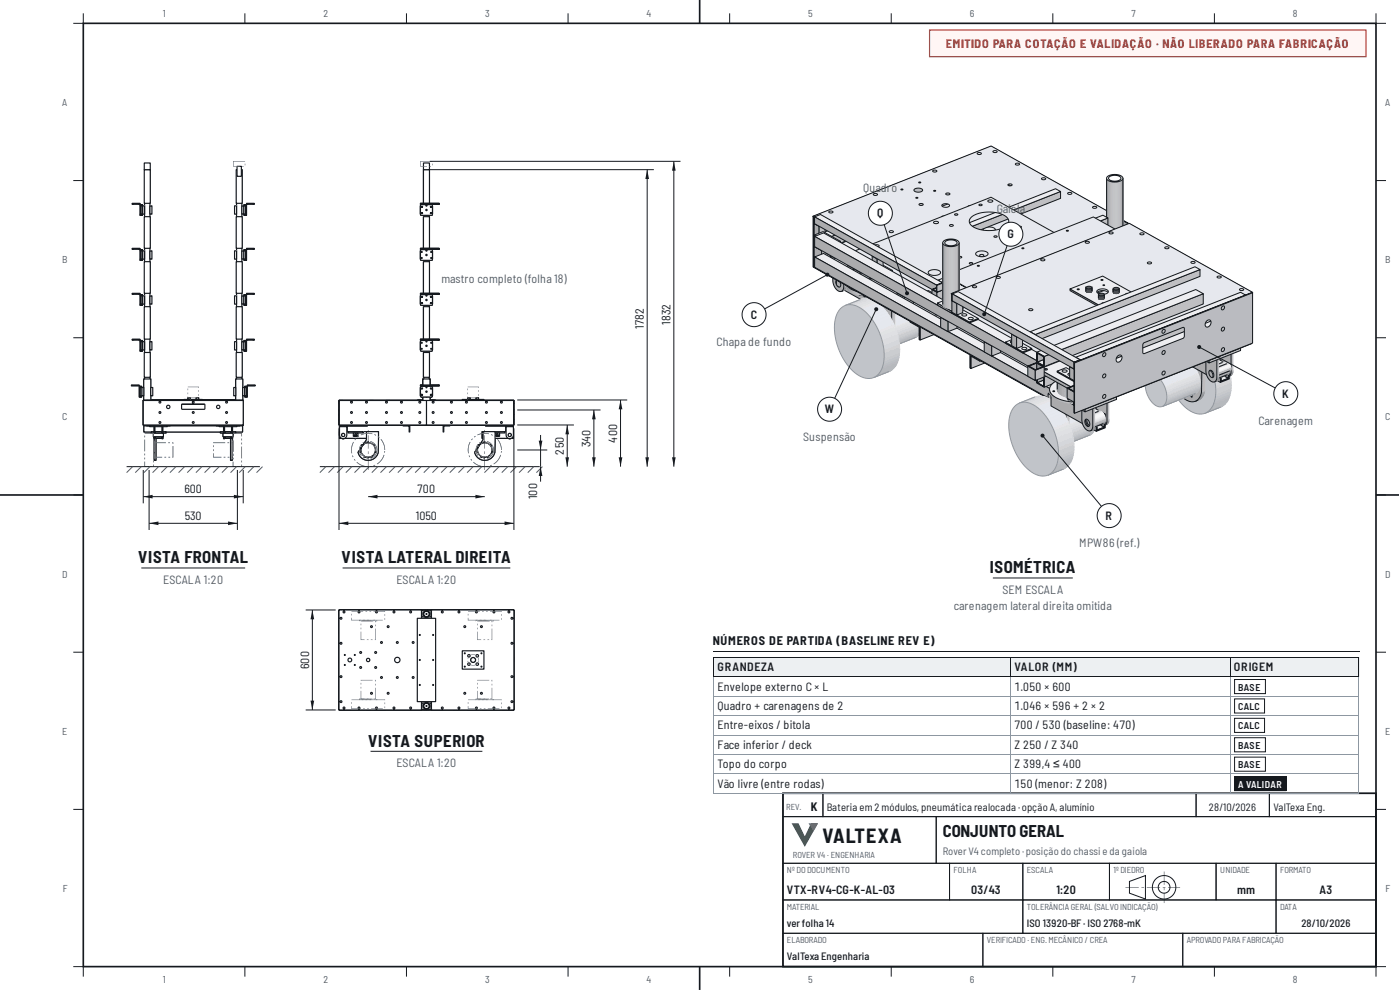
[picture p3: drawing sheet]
<svg xmlns="http://www.w3.org/2000/svg" width="420mm" height="297mm" viewBox="0 0 420 297" stroke-linecap="round" stroke-linejoin="round" font-family="sans-serif">
<defs><g id="words">
<text font-size="6" fill="#15191e" x="246.9" y="252.9">VALTEXA</text>
<g font-size="5" fill="#15191e">
<text x="41.5" y="169">VISTA FRONTAL</text>
<text x="102.5" y="169">VISTA LATERAL DIREITA</text>
<text x="297.1" y="172">ISOMÉTRICA</text>
<text x="110.5" y="224">VISTA SUPERIOR</text>
<text x="283" y="251.2">CONJUNTO GERAL</text>
</g>
<text font-size="3.7" fill="#15191e" x="214" y="193.4">NÚMEROS DE PARTIDA (BASELINE REV E)</text>
<text font-size="3.6" fill="#b3261e" x="283.9" y="14.5">EMITIDO PARA COTAÇÃO E VALIDAÇÃO · NÃO LIBERADO PARA FABRICAÇÃO</text>
<g font-size="3.6" fill="#505b66">
<text x="259.1" y="57.6">Quadro</text>
<text x="299.2" y="63.9">Ga</text>
<text x="302.6" y="63.9">i</text>
<text x="303.4" y="63.9">ola</text>
<text x="132.5" y="85">mastro completo (folha 18)</text>
<text x="215.1" y="103.8">Chapa de fundo</text>
<text x="377.7" y="127.5">Carenagem</text>
<text x="241.1" y="132.2">Suspensão</text>
<text x="323.9" y="164.1">MPW86 (ref.)</text>
<text x="49" y="175.2">ESCALA 1:20</text>
<text x="119" y="175.2">ESCALA 1:20</text>
<text x="300.9" y="178.2">SEM ESCALA</text>
<text x="286.3" y="183">carenagem lateral direita omitida</text>
<text x="119" y="230.2">ESCALA 1:20</text>
</g>
<g font-size="3.6" fill="#15191e">
<text x="263.3" y="65.2">Q</text>
<text x="302.3" y="71.5">G</text>
<text x="225.4" y="95.7">C</text>
<text x="193.2" y="98.6" transform="rotate(-90 193.2 98.6)">1782</text>
<text x="201.2" y="97.4" transform="rotate(-90 201.2 97.4)">1832</text>
<text x="384.9" y="119.4">K</text>
<text x="247.5" y="124">W</text>
<text x="169.2" y="136.4" transform="rotate(-90 169.2 136.4)">250</text>
<text x="177.2" y="134.1" transform="rotate(-90 177.2 134.1)">340</text>
<text x="185.2" y="132.8" transform="rotate(-90 185.2 132.8)">400</text>
<text x="55.4" y="148">600</text>
<text x="125.4" y="148">700</text>
<text x="161.2" y="149.8" transform="rotate(-90 161.2 149.8)">100</text>
<text x="55.5" y="156">530</text>
<text x="124.8" y="156">1050</text>
<text x="331.8" y="155.9">R</text>
<text x="92.7" y="200.6" transform="rotate(-90 92.7 200.6)">600</text>
<text x="215.4" y="201.3">GRANDEZA</text>
<text x="304.5" y="201.3">VALOR (MM)</text>
<text x="370.3" y="201.3">ORIGEM</text>
<text x="215.4" y="207.2">Envelope externo C × L</text>
<text x="304.5" y="207.2">1.050 × 600</text>
<text x="215.4" y="213">Quadro + carenagens de 2</text>
<text x="304.5" y="213">1.046 × 596 + 2 × 2</text>
<text x="215.4" y="218.8">Entre-eixos / bitola</text>
<text x="304.5" y="218.8">700 / 530 (baseline: 470)</text>
<text x="215.4" y="224.6">Face inferior / deck</text>
<text x="304.5" y="224.6">Z 250 / Z 340</text>
<text x="215.4" y="230.5">Topo do corpo</text>
<text x="304.5" y="230.5">Z 399,4 ≤ 400</text>
<text x="215.4" y="236.3">Vão livre (entre rodas)</text>
<text x="304.5" y="236.3">150 (menor: Z 208)</text>
<text x="243.3" y="243.2">K</text>
<text x="236.2" y="268.1">VTX-RV4-CG-K-AL-03</text>
<text x="291.5" y="268.1">03/43</text>
<text x="317.1" y="268.1">1:20</text>
<text x="371.4" y="268.1">mm</text>
<text x="396" y="268.1">A3</text>
</g>
<g font-size="3.2" fill="#15191e">
<text x="248.2" y="243.2">Bateria em 2 módulos, pneumática realocada ·opção A, alumínio</text>
<text x="362.9" y="243.2">28/10/2026</text>
<text x="382.2" y="243.2">ValTexa Eng.</text>
<text x="236.2" y="278.1">verfolha 14</text>
<text x="308.2" y="278.1">ISO 13920-BF · ISO 2768-mK</text>
<text x="390.6" y="278.1">28/10/2026</text>
<text x="236.2" y="288.1">ValTexa Engenharia</text>
</g>
<text font-size="3.2" fill="#505b66" x="283" y="256.6">RoverV4 completo ·posição do chassi e da gaiola</text>
<g font-size="3" fill="#505b66">
<text x="48.8" y="5">1</text>
<text x="97.1" y="5">2</text>
<text x="145.6" y="5">3</text>
<text x="194.1" y="5">4</text>
<text x="242.6" y="5">5</text>
<text x="291.1" y="5">6</text>
<text x="339.6" y="5">7</text>
<text x="388.1" y="5">8</text>
<text x="18.7" y="31.8">A</text>
<text x="415.7" y="31.8">A</text>
<text x="18.7" y="78.9">B</text>
<text x="415.7" y="78.9">B</text>
<text x="18.7" y="126.1">C</text>
<text x="415.7" y="126.1">C</text>
<text x="18.7" y="173.3">D</text>
<text x="415.7" y="173.3">D</text>
<text x="18.7" y="220.4">E</text>
<text x="415.7" y="220.4">E</text>
<text x="18.8" y="267.6">F</text>
<text x="415.8" y="267.6">F</text>
<text x="48.8" y="295">1</text>
<text x="97.1" y="295">2</text>
<text x="145.6" y="295">3</text>
<text x="194.1" y="295">4</text>
<text x="242.6" y="295">5</text>
<text x="291.1" y="295">6</text>
<text x="339.6" y="295">7</text>
<text x="388.1" y="295">8</text>
</g>
<g font-size="3" fill="#15191e">
<text x="371.6" y="207.2">BASE</text>
<text x="371.6" y="213">CALC</text>
<text x="371.6" y="218.8">CALC</text>
<text x="371.6" y="224.6">BASE</text>
<text x="371.6" y="230.5">BASE</text>
</g>
<text font-size="3" fill="#fff" x="371.6" y="236.3">A VALIDAR</text>
<g font-size="2.6" fill="#505b66">
<text x="236" y="242.9">REV.</text>
<text x="238" y="257.3">ROVER V4 · ENGENHARIA</text>
<text x="236.2" y="261.9">Nº DO DOCUMENTO</text>
<text x="286.2" y="261.9">FOLHA</text>
<text x="308.2" y="261.9">ESCALA</text>
<text x="334.2" y="261.9">1º DIEDRO</text>
<text x="366.2" y="261.9">UNIDADE</text>
<text x="384.2" y="261.9">FORMATO</text>
<text x="236.2" y="272.9">MATERIAL</text>
<text x="308.2" y="272.9">TOLERÂNCIA GERAL (SALVO INDICAÇÃO)</text>
<text x="384.2" y="272.9">DATA</text>
<text x="236.2" y="282.9">ELABORADO</text>
<text x="296.2" y="282.9">VERIFICADO · ENG. MECÂNICO / CREA</text>
<text x="356.2" y="282.9">APROVADO PARA FABRICAÇÃO</text>
</g>
</g></defs>
<path d="M25 7h388v283h-388zM210 0v7M0 148.5h25M413 148.5h6.9M210 290v7" fill="none" stroke="#15191e" stroke-width=".5"/>
<g fill="none" stroke="#15191e" stroke-width=".3">
<path d="M25 4v3h-3M73.5 4v3M122 4v3M170.5 4v3M219 4v3M267.5 4v3M316 4v3M364.5 4v3M413 4v3h3M22 54.2h3M413 54.2h3M22 101.3h3"/>
<path d="M413 101.3h3M22 148.5h3M413 148.5h3M22 195.7h3M413 195.7h3M22 242.8h3M413 242.8h3M22 290h3v3M73.5 290v3M122 290v3M170.5 290v3M219 290v3"/>
<path d="M267.5 290v3M316 290v3M364.5 290v3M416 290h-3v3"/>
</g>
<path d="M279 9h131v8h-131z" fill="#fff6f5"/>
<path d="M279 9h131v8h-131z" fill="none" stroke="#b3261e" stroke-width=".35"/>
<path d="M235 238h178v52h-178z" fill="none" stroke="#15191e" stroke-width=".5"/>
<path d="M235 238h12v7h-12zM247 238h112v7h-112zM359 238h22v7h-22zM381 238h32v7h-32zM235 245h46v14h-46z" fill="none" stroke="#15191e" stroke-width=".3"/>
<path d="M237.6 247h2.1l1.9 4 1.8-4h2.1l-3.9 7.1z" fill="#1d7443"/>
<path d="M242.7 247h2.8l-1.4 2.5z" fill="#38a46a"/>
<path d="M235 259h50v11h-50zM281 245h132v14h-132zM285 259h22v11h-22zM307 259h26v11h-26zM333 259h32v11h-32zM339 264.4l4.8-1.7v7l-4.8-1.7z" fill="none" stroke="#15191e" stroke-width=".3"/>
<path d="M337.8 266.1l4 .2zM342.6 266.1l.8 .2zM344.2 266.1l4 .2zM349 266.1l.8 .2zM350.6 266.1l3.6 .2z" fill="#15191e"/>
<g fill="none" stroke="#15191e" stroke-width=".3">
<circle cx="349.4" cy="266.2" r="1.76"/>
<circle cx="349.4" cy="266.2" r="3.5"/>
</g>
<path d="M349.3 261.5l.2 4zM349.3 266.3l.2 .8zM349.3 267.9l.2 3z" fill="#15191e"/>
<path d="M365 259h18v11h-18zM383 259h30v11h-30zM235 270h72v10h-72zM235 280h60v10h-60zM295 280h60v10h-60zM307 270h76v10h-76zM355 280h58v10h-58zM383 270h30v10h-30z" fill="none" stroke="#15191e" stroke-width=".3"/>
<path d="M126.2 115.5h5.6v.3h-5.6z" fill-rule="evenodd" fill="#fff"/>
<path d="M126.2 115.5h5.6v.3h-5.6z" fill="none" stroke="#15191e" stroke-width=".35"/>
<path d="M126.2 115.5v.3M126.3 115.5v.3M126.4 115.5v.3M126.5 115.5v.3M126.6 115.5v.3M131.4 115.5v.3M131.5 115.5v.3M131.6 115.5v.3M131.7 115.5v.3" fill="none" stroke="#15191e" stroke-width=".3"/>
<path d="M126.2 88h5.6v.3h-5.6z" fill-rule="evenodd" fill="#fff"/>
<path d="M126.2 88h5.6v.3h-5.6z" fill="none" stroke="#15191e" stroke-width=".35"/>
<path d="M126.2 88v.3M126.3 88v.3M126.4 88v.3M126.5 88v.3M126.6 88v.3M131.4 88v.3M131.5 88v.3M131.6 88v.3M131.7 88v.3" fill="none" stroke="#15191e" stroke-width=".3"/>
<path d="M126.2 61h5.6v.3h-5.6z" fill-rule="evenodd" fill="#fff"/>
<path d="M126.2 61h5.6v.3h-5.6z" fill="none" stroke="#15191e" stroke-width=".35"/>
<path d="M126.2 61v.3M126.3 61v.3M126.4 61v.3M126.5 61v.3M126.6 61v.3M131.4 61v.3M131.5 61v.3M131.6 61v.3M131.7 61v.3" fill="none" stroke="#15191e" stroke-width=".3"/>
<path d="M126.2 101.7h5.6v.3h-5.6z" fill-rule="evenodd" fill="#fff"/>
<path d="M126.2 101.7h5.6v.3h-5.6z" fill="none" stroke="#15191e" stroke-width=".35"/>
<path d="M126.2 101.7v.3M126.3 101.7v.3M126.4 101.7v.3M126.5 101.7v.3M126.6 101.7v.3M131.4 101.7v.3M131.5 101.7v.3M131.6 101.7v.3M131.7 101.7v.3" fill="none" stroke="#15191e" stroke-width=".3"/>
<path d="M126.2 74.5h5.6v.3h-5.6z" fill-rule="evenodd" fill="#fff"/>
<path d="M126.2 74.5h5.6v.3h-5.6z" fill="none" stroke="#15191e" stroke-width=".35"/>
<path d="M126.2 74.5v.3M126.3 74.5v.3M126.4 74.5v.3M126.5 74.5v.3M126.6 74.5v.3M131.4 74.5v.3M131.5 74.5v.3M131.6 74.5v.3M131.7 74.5v.3" fill="none" stroke="#15191e" stroke-width=".3"/>
<path d="M126.3 116v3h3.4v-3zM129.3 116.6a.14 .14 0 0 0 .2 0 .14 .14 0 0 0-.2 0zM129.3 118.4a.14 .14 0 0 0 .2 0 .14 .14 0 0 0-.2 0zM126.5 116.6a.14 .14 0 0 0 .2 0 .14 .14 0 0 0-.2 0zM126.5 118.4a.14 .14 0 0 0 .2 0 .14 .14 0 0 0-.2 0zM127.8 117.5a.2 .2 0 0 0 .4 0 .2 .2 0 0 0-.4 0zM127.9 116.2a.15 .15 0 0 0 .2 0 .15 .15 0 0 0-.2 0zM129.2 116.5a.09 .09 0 0 0 .1 0 .09 .09 0 0 0-.1 0zM129.2 118.5a.09 .09 0 0 0 .1 0 .09 .09 0 0 0-.1 0zM126.7 116.5a.08 .08 0 0 0 .1 0 .08 .08 0 0 0-.1 0zM126.7 118.5a.08 .08 0 0 0 .1 0 .08 .08 0 0 0-.1 0z" fill-rule="evenodd" fill="#fff"/>
<g fill="none" stroke="#15191e" stroke-width=".35">
<path d="M126.3 116h3.4v3h-3.4z"/>
<circle cx="126.6" cy="118.4" r=".14"/>
<circle cx="126.6" cy="116.6" r=".14"/>
<circle cx="126.7" cy="116.5" r=".08"/>
<circle cx="126.7" cy="118.5" r=".08"/>
<circle cx="128" cy="117.5" r=".2"/>
<circle cx="128" cy="116.2" r=".15"/>
<circle cx="129.3" cy="116.5" r=".09"/>
<circle cx="129.3" cy="118.5" r=".09"/>
<circle cx="129.4" cy="118.4" r=".14"/>
<circle cx="129.4" cy="116.6" r=".14"/>
</g>
<path d="M126.3 88.5v3h3.4v-3zM129.3 89.1a.14 .14 0 0 0 .2 0 .14 .14 0 0 0-.2 0zM129.3 90.9a.14 .14 0 0 0 .2 0 .14 .14 0 0 0-.2 0zM126.5 89.1a.14 .14 0 0 0 .2 0 .14 .14 0 0 0-.2 0zM126.5 90.9a.14 .14 0 0 0 .2 0 .14 .14 0 0 0-.2 0zM127.8 90a.2 .2 0 0 0 .4 0 .2 .2 0 0 0-.4 0zM127.9 88.7a.15 .15 0 0 0 .2 0 .15 .15 0 0 0-.2 0zM129.2 89a.09 .09 0 0 0 .1 0 .09 .09 0 0 0-.1 0zM129.2 91a.09 .09 0 0 0 .1 0 .09 .09 0 0 0-.1 0zM126.7 89a.08 .08 0 0 0 .1 0 .08 .08 0 0 0-.1 0zM126.7 91a.08 .08 0 0 0 .1 0 .08 .08 0 0 0-.1 0z" fill-rule="evenodd" fill="#fff"/>
<g fill="none" stroke="#15191e" stroke-width=".35">
<path d="M126.3 88.5h3.4v3h-3.4z"/>
<circle cx="126.6" cy="90.9" r=".14"/>
<circle cx="126.6" cy="89.1" r=".14"/>
<circle cx="126.7" cy="89" r=".08"/>
<circle cx="126.7" cy="91" r=".08"/>
<circle cx="128" cy="90" r=".2"/>
<circle cx="128" cy="88.7" r=".15"/>
<circle cx="129.3" cy="89" r=".09"/>
<circle cx="129.3" cy="91" r=".09"/>
<circle cx="129.4" cy="90.9" r=".14"/>
<circle cx="129.4" cy="89.1" r=".14"/>
</g>
<path d="M126.3 61.5v3h3.4v-3zM129.3 62.1a.14 .14 0 0 0 .2 0 .14 .14 0 0 0-.2 0zM129.3 63.9a.14 .14 0 0 0 .2 0 .14 .14 0 0 0-.2 0zM126.5 62.1a.14 .14 0 0 0 .2 0 .14 .14 0 0 0-.2 0zM126.5 63.9a.14 .14 0 0 0 .2 0 .14 .14 0 0 0-.2 0zM127.8 63a.2 .2 0 0 0 .4 0 .2 .2 0 0 0-.4 0zM127.9 61.7a.15 .15 0 0 0 .2 0 .15 .15 0 0 0-.2 0zM129.2 62a.09 .09 0 0 0 .1 0 .09 .09 0 0 0-.1 0zM129.2 64a.09 .09 0 0 0 .1 0 .09 .09 0 0 0-.1 0zM126.7 62a.08 .08 0 0 0 .1 0 .08 .08 0 0 0-.1 0zM126.7 64a.08 .08 0 0 0 .1 0 .08 .08 0 0 0-.1 0z" fill-rule="evenodd" fill="#fff"/>
<g fill="none" stroke="#15191e" stroke-width=".35">
<path d="M126.3 61.5h3.4v3h-3.4z"/>
<circle cx="126.6" cy="63.9" r=".14"/>
<circle cx="126.6" cy="62.1" r=".14"/>
<circle cx="126.7" cy="62" r=".08"/>
<circle cx="126.7" cy="64" r=".08"/>
<circle cx="128" cy="63" r=".2"/>
<circle cx="128" cy="61.7" r=".15"/>
<circle cx="129.3" cy="62" r=".09"/>
<circle cx="129.3" cy="64" r=".09"/>
<circle cx="129.4" cy="63.9" r=".14"/>
<circle cx="129.4" cy="62.1" r=".14"/>
</g>
<path d="M126.3 102.3v2.9h3.4v-2.9zM129.3 102.8a.14 .14 0 0 0 .2 0 .14 .14 0 0 0-.2 0zM129.3 104.6a.14 .14 0 0 0 .2 0 .14 .14 0 0 0-.2 0zM126.5 102.8a.14 .14 0 0 0 .2 0 .14 .14 0 0 0-.2 0zM126.5 104.6a.14 .14 0 0 0 .2 0 .14 .14 0 0 0-.2 0zM127.8 103.8a.2 .2 0 0 0 .4 0 .2 .2 0 0 0-.4 0zM127.9 102.4a.15 .15 0 0 0 .2 0 .15 .15 0 0 0-.2 0z" fill-rule="evenodd" fill="#fff"/>
<g fill="none" stroke="#15191e" stroke-width=".35">
<path d="M126.3 102.3h3.4v2.9h-3.4z"/>
<circle cx="126.6" cy="104.6" r=".14"/>
<circle cx="126.6" cy="102.8" r=".14"/>
<circle cx="128" cy="103.8" r=".2"/>
<circle cx="128" cy="102.4" r=".15"/>
<circle cx="129.4" cy="104.6" r=".14"/>
<circle cx="129.4" cy="102.8" r=".14"/>
</g>
<path d="M126.3 75v3h3.4v-3zM129.3 75.6a.14 .14 0 0 0 .2 0 .14 .14 0 0 0-.2 0zM129.3 77.4a.14 .14 0 0 0 .2 0 .14 .14 0 0 0-.2 0zM126.5 75.6a.14 .14 0 0 0 .2 0 .14 .14 0 0 0-.2 0zM126.5 77.4a.14 .14 0 0 0 .2 0 .14 .14 0 0 0-.2 0zM127.8 76.5a.2 .2 0 0 0 .4 0 .2 .2 0 0 0-.4 0zM127.9 75.2a.15 .15 0 0 0 .2 0 .15 .15 0 0 0-.2 0z" fill-rule="evenodd" fill="#fff"/>
<g fill="none" stroke="#15191e" stroke-width=".35">
<path d="M126.3 75h3.4v3h-3.4z"/>
<circle cx="126.6" cy="77.4" r=".14"/>
<circle cx="126.6" cy="75.6" r=".14"/>
<circle cx="128" cy="76.5" r=".2"/>
<circle cx="128" cy="75.2" r=".15"/>
<circle cx="129.4" cy="77.4" r=".14"/>
<circle cx="129.4" cy="75.6" r=".14"/>
</g>
<path d="M126.3 116v3h3.4v-3zM129.3 116.6a.11 .11 0 0 0 .2 0 .11 .11 0 0 0-.2 0zM129.3 118.4a.11 .11 0 0 0 .2 0 .11 .11 0 0 0-.2 0zM126.5 116.6a.11 .11 0 0 0 .2 0 .11 .11 0 0 0-.2 0zM126.5 118.4a.11 .11 0 0 0 .2 0 .11 .11 0 0 0-.2 0zM127.8 117.5a.2 .2 0 0 0 .4 0 .2 .2 0 0 0-.4 0zM127.9 116.2a.15 .15 0 0 0 .2 0 .15 .15 0 0 0-.2 0zM127.2 116.4a.15 .15 0 0 0 .3 0 .15 .15 0 0 0-.3 0zM127.4 116.3a.15 .15 0 0 0 .3 0 .15 .15 0 0 0-.3 0zM127.6 116.2a.15 .15 0 0 0 .3 0 .15 .15 0 0 0-.3 0zM127.9 116.2a.15 .15 0 0 0 .2 0 .15 .15 0 0 0-.2 0zM128.1 116.2a.15 .15 0 0 0 .3 0 .15 .15 0 0 0-.3 0zM128.3 116.3a.15 .15 0 0 0 .3 0 .15 .15 0 0 0-.3 0zM128.5 116.4a.15 .15 0 0 0 .3 0 .15 .15 0 0 0-.3 0zM127.8 118.8a.21 .21 0 0 0 .4 0 .21 .21 0 0 0-.4 0z" fill-rule="evenodd" fill="#fff"/>
<g fill="none" stroke="#15191e" stroke-width=".35">
<path d="M126.3 116h3.4v3h-3.4z"/>
<circle cx="126.6" cy="116.6" r=".11"/>
<circle cx="126.6" cy="118.4" r=".11"/>
<circle cx="127.4" cy="116.4" r=".15"/>
<circle cx="127.6" cy="116.3" r=".15"/>
<circle cx="127.8" cy="116.2" r=".15"/>
<circle cx="128" cy="118.8" r=".21"/>
<circle cx="128" cy="117.5" r=".2"/>
<circle cx="128" cy="116.2" r=".15"/>
<circle cx="128.2" cy="116.2" r=".15"/>
<circle cx="128.4" cy="116.3" r=".15"/>
<circle cx="128.7" cy="116.4" r=".15"/>
<circle cx="129.4" cy="116.6" r=".11"/>
<circle cx="129.4" cy="118.4" r=".11"/>
</g>
<path d="M126.3 88.5v3h3.4v-3zM129.3 89.1a.11 .11 0 0 0 .2 0 .11 .11 0 0 0-.2 0zM129.3 90.9a.11 .11 0 0 0 .2 0 .11 .11 0 0 0-.2 0zM126.5 89.1a.11 .11 0 0 0 .2 0 .11 .11 0 0 0-.2 0zM126.5 90.9a.11 .11 0 0 0 .2 0 .11 .11 0 0 0-.2 0zM127.8 90a.2 .2 0 0 0 .4 0 .2 .2 0 0 0-.4 0zM127.9 88.7a.15 .15 0 0 0 .2 0 .15 .15 0 0 0-.2 0zM127.2 88.9a.15 .15 0 0 0 .3 0 .15 .15 0 0 0-.3 0zM127.4 88.8a.15 .15 0 0 0 .3 0 .15 .15 0 0 0-.3 0zM127.6 88.7a.15 .15 0 0 0 .3 0 .15 .15 0 0 0-.3 0zM127.9 88.7a.15 .15 0 0 0 .2 0 .15 .15 0 0 0-.2 0zM128.1 88.7a.15 .15 0 0 0 .3 0 .15 .15 0 0 0-.3 0zM128.3 88.8a.15 .15 0 0 0 .3 0 .15 .15 0 0 0-.3 0zM128.5 88.9a.15 .15 0 0 0 .3 0 .15 .15 0 0 0-.3 0zM127.8 91.3a.21 .21 0 0 0 .4 0 .21 .21 0 0 0-.4 0z" fill-rule="evenodd" fill="#fff"/>
<g fill="none" stroke="#15191e" stroke-width=".35">
<path d="M126.3 88.5h3.4v3h-3.4z"/>
<circle cx="126.6" cy="89.1" r=".11"/>
<circle cx="126.6" cy="90.9" r=".11"/>
<circle cx="127.4" cy="88.9" r=".15"/>
<circle cx="127.6" cy="88.8" r=".15"/>
<circle cx="127.8" cy="88.7" r=".15"/>
<circle cx="128" cy="91.3" r=".21"/>
<circle cx="128" cy="90" r=".2"/>
<circle cx="128" cy="88.7" r=".15"/>
<circle cx="128.2" cy="88.7" r=".15"/>
<circle cx="128.4" cy="88.8" r=".15"/>
<circle cx="128.7" cy="88.9" r=".15"/>
<circle cx="129.4" cy="89.1" r=".11"/>
<circle cx="129.4" cy="90.9" r=".11"/>
</g>
<path d="M126.3 61.5v3h3.4v-3zM129.3 62.1a.11 .11 0 0 0 .2 0 .11 .11 0 0 0-.2 0zM129.3 63.9a.11 .11 0 0 0 .2 0 .11 .11 0 0 0-.2 0zM126.5 62.1a.11 .11 0 0 0 .2 0 .11 .11 0 0 0-.2 0zM126.5 63.9a.11 .11 0 0 0 .2 0 .11 .11 0 0 0-.2 0zM127.8 63a.2 .2 0 0 0 .4 0 .2 .2 0 0 0-.4 0zM127.9 61.7a.15 .15 0 0 0 .2 0 .15 .15 0 0 0-.2 0zM127.2 61.9a.15 .15 0 0 0 .3 0 .15 .15 0 0 0-.3 0zM127.4 61.8a.15 .15 0 0 0 .3 0 .15 .15 0 0 0-.3 0zM127.6 61.7a.15 .15 0 0 0 .3 0 .15 .15 0 0 0-.3 0zM127.9 61.7a.15 .15 0 0 0 .2 0 .15 .15 0 0 0-.2 0zM128.1 61.7a.15 .15 0 0 0 .3 0 .15 .15 0 0 0-.3 0zM128.3 61.8a.15 .15 0 0 0 .3 0 .15 .15 0 0 0-.3 0zM128.5 61.9a.15 .15 0 0 0 .3 0 .15 .15 0 0 0-.3 0zM127.8 64.3a.21 .21 0 0 0 .4 0 .21 .21 0 0 0-.4 0z" fill-rule="evenodd" fill="#fff"/>
<g fill="none" stroke="#15191e" stroke-width=".35">
<path d="M126.3 61.5h3.4v3h-3.4z"/>
<circle cx="126.6" cy="63.9" r=".11"/>
<circle cx="126.6" cy="62.1" r=".11"/>
<circle cx="127.4" cy="61.9" r=".15"/>
<circle cx="127.6" cy="61.8" r=".15"/>
<circle cx="127.8" cy="61.7" r=".15"/>
<circle cx="128" cy="64.3" r=".21"/>
<circle cx="128" cy="63" r=".2"/>
<circle cx="128" cy="61.7" r=".15"/>
<circle cx="128.2" cy="61.7" r=".15"/>
<circle cx="128.4" cy="61.8" r=".15"/>
<circle cx="128.7" cy="61.9" r=".15"/>
<circle cx="129.4" cy="63.9" r=".11"/>
<circle cx="129.4" cy="62.1" r=".11"/>
</g>
<path d="M126.3 102.3v2.9h3.4v-2.9zM129.3 102.8a.11 .11 0 0 0 .2 0 .11 .11 0 0 0-.2 0zM129.3 104.6a.11 .11 0 0 0 .2 0 .11 .11 0 0 0-.2 0zM126.5 102.8a.11 .11 0 0 0 .2 0 .11 .11 0 0 0-.2 0zM126.5 104.6a.11 .11 0 0 0 .2 0 .11 .11 0 0 0-.2 0zM127.8 103.8a.2 .2 0 0 0 .4 0 .2 .2 0 0 0-.4 0zM127.9 102.4a.15 .15 0 0 0 .2 0 .15 .15 0 0 0-.2 0zM127.2 102.6a.15 .15 0 0 0 .3 0 .15 .15 0 0 0-.3 0zM127.4 102.5a.15 .15 0 0 0 .3 0 .15 .15 0 0 0-.3 0zM127.6 102.5a.15 .15 0 0 0 .3 0 .15 .15 0 0 0-.3 0zM127.9 102.4a.15 .15 0 0 0 .2 0 .15 .15 0 0 0-.2 0zM128.1 102.5a.15 .15 0 0 0 .3 0 .15 .15 0 0 0-.3 0zM128.3 102.5a.15 .15 0 0 0 .3 0 .15 .15 0 0 0-.3 0zM128.5 102.6a.15 .15 0 0 0 .3 0 .15 .15 0 0 0-.3 0zM127.8 105a.21 .21 0 0 0 .4 0 .21 .21 0 0 0-.4 0z" fill-rule="evenodd" fill="#fff"/>
<g fill="none" stroke="#15191e" stroke-width=".35">
<path d="M126.3 102.3h3.4v2.9h-3.4z"/>
<circle cx="126.6" cy="102.8" r=".11"/>
<circle cx="126.6" cy="104.6" r=".11"/>
<circle cx="127.4" cy="102.6" r=".15"/>
<circle cx="127.6" cy="102.5" r=".15"/>
<circle cx="127.8" cy="102.5" r=".15"/>
<circle cx="128" cy="105" r=".21"/>
<circle cx="128" cy="103.8" r=".2"/>
<circle cx="128" cy="102.4" r=".15"/>
<circle cx="128.2" cy="102.5" r=".15"/>
<circle cx="128.4" cy="102.5" r=".15"/>
<circle cx="128.7" cy="102.6" r=".15"/>
<circle cx="129.4" cy="102.8" r=".11"/>
<circle cx="129.4" cy="104.6" r=".11"/>
</g>
<path d="M126.3 75v3h3.4v-3zM129.3 75.6a.11 .11 0 0 0 .2 0 .11 .11 0 0 0-.2 0zM129.3 77.4a.11 .11 0 0 0 .2 0 .11 .11 0 0 0-.2 0zM126.5 75.6a.11 .11 0 0 0 .2 0 .11 .11 0 0 0-.2 0zM126.5 77.4a.11 .11 0 0 0 .2 0 .11 .11 0 0 0-.2 0zM127.8 76.5a.2 .2 0 0 0 .4 0 .2 .2 0 0 0-.4 0zM127.9 75.2a.15 .15 0 0 0 .2 0 .15 .15 0 0 0-.2 0zM127.2 75.4a.15 .15 0 0 0 .3 0 .15 .15 0 0 0-.3 0zM127.4 75.3a.15 .15 0 0 0 .3 0 .15 .15 0 0 0-.3 0zM127.6 75.2a.15 .15 0 0 0 .3 0 .15 .15 0 0 0-.3 0zM127.9 75.2a.15 .15 0 0 0 .2 0 .15 .15 0 0 0-.2 0zM128.1 75.2a.15 .15 0 0 0 .3 0 .15 .15 0 0 0-.3 0zM128.3 75.3a.15 .15 0 0 0 .3 0 .15 .15 0 0 0-.3 0zM128.5 75.4a.15 .15 0 0 0 .3 0 .15 .15 0 0 0-.3 0zM127.8 77.8a.21 .21 0 0 0 .4 0 .21 .21 0 0 0-.4 0z" fill-rule="evenodd" fill="#fff"/>
<g fill="none" stroke="#15191e" stroke-width=".35">
<path d="M126.3 75h3.4v3h-3.4z"/>
<circle cx="126.6" cy="75.6" r=".11"/>
<circle cx="126.6" cy="77.4" r=".11"/>
<circle cx="127.4" cy="75.4" r=".15"/>
<circle cx="127.6" cy="75.3" r=".15"/>
<circle cx="127.8" cy="75.2" r=".15"/>
<circle cx="128" cy="77.8" r=".21"/>
<circle cx="128" cy="76.5" r=".2"/>
<circle cx="128" cy="75.2" r=".15"/>
<circle cx="128.2" cy="75.2" r=".15"/>
<circle cx="128.4" cy="75.3" r=".15"/>
<circle cx="128.7" cy="75.4" r=".15"/>
<circle cx="129.4" cy="75.6" r=".11"/>
<circle cx="129.4" cy="77.4" r=".11"/>
</g>
<path d="M126.5 116.2v2.5h3v-2.5zM128.8 117.5a.33 .33 0 0 0 .6 0 .33 .33 0 0 0-.6 0zM126.6 117.5a.32 .32 0 0 0 .6 0 .32 .32 0 0 0-.6 0z" fill-rule="evenodd" fill="#fff"/>
<g fill="none" stroke="#15191e" stroke-width=".35">
<path d="M126.5 116.2h3v2.5h-3z"/>
<circle cx="126.9" cy="117.5" r=".32"/>
<circle cx="129.1" cy="117.5" r=".33"/>
</g>
<path d="M128 120.1v7.4h26.1v-7.4zM129.7 126.8a.3 .3 0 0 0 .6 0 .3 .3 0 0 0-.6 0zM129.7 123.8a.3 .3 0 0 0 .6 0 .3 .3 0 0 0-.6 0zM129.7 120.7a.3 .3 0 0 0 .6 0 .3 .3 0 0 0-.6 0zM135.2 126.8a.3 .3 0 0 0 .6 0 .3 .3 0 0 0-.6 0zM135.2 123.8a.3 .3 0 0 0 .6 0 .3 .3 0 0 0-.6 0zM135.2 120.7a.3 .3 0 0 0 .6 0 .3 .3 0 0 0-.6 0zM139.7 126.8a.3 .3 0 0 0 .6 0 .3 .3 0 0 0-.6 0zM139.7 123.8a.3 .3 0 0 0 .6 0 .3 .3 0 0 0-.6 0zM139.7 120.7a.3 .3 0 0 0 .6 0 .3 .3 0 0 0-.6 0zM145.7 126.8a.3 .3 0 0 0 .6 0 .3 .3 0 0 0-.6 0zM145.7 123.8a.3 .3 0 0 0 .6 0 .3 .3 0 0 0-.6 0zM145.7 120.7a.3 .3 0 0 0 .6 0 .3 .3 0 0 0-.6 0zM150.2 126.8a.3 .3 0 0 0 .6 0 .3 .3 0 0 0-.6 0zM150.2 123.8a.3 .3 0 0 0 .6 0 .3 .3 0 0 0-.6 0zM150.2 120.7a.3 .3 0 0 0 .6 0 .3 .3 0 0 0-.6 0z" fill-rule="evenodd" fill="#fff"/>
<g fill="none" stroke="#15191e" stroke-width=".35">
<path d="M128 120.1h26.1v7.4h-26.1z"/>
<circle cx="130" cy="123.8" r=".28"/>
<circle cx="130" cy="126.8" r=".28"/>
<circle cx="130" cy="120.7" r=".28"/>
<circle cx="135.5" cy="123.8" r=".28"/>
<circle cx="135.5" cy="126.8" r=".28"/>
<circle cx="135.5" cy="120.7" r=".28"/>
<circle cx="140" cy="126.8" r=".28"/>
<circle cx="140" cy="123.8" r=".28"/>
<circle cx="140" cy="120.7" r=".28"/>
<circle cx="146" cy="126.8" r=".28"/>
<circle cx="146" cy="123.8" r=".28"/>
<circle cx="146" cy="120.7" r=".28"/>
<circle cx="150.5" cy="126.8" r=".28"/>
<circle cx="150.5" cy="123.8" r=".28"/>
<circle cx="150.5" cy="120.7" r=".28"/>
</g>
<path d="M101.8 120.1v7.4h26.2v-7.4zM125.7 126.8a.3 .3 0 0 0 .6 0 .3 .3 0 0 0-.6 0zM125.7 123.8a.3 .3 0 0 0 .6 0 .3 .3 0 0 0-.6 0zM125.7 120.7a.3 .3 0 0 0 .6 0 .3 .3 0 0 0-.6 0zM120.2 126.8a.3 .3 0 0 0 .6 0 .3 .3 0 0 0-.6 0zM120.2 123.8a.3 .3 0 0 0 .6 0 .3 .3 0 0 0-.6 0zM120.2 120.7a.3 .3 0 0 0 .6 0 .3 .3 0 0 0-.6 0zM115.7 126.8a.3 .3 0 0 0 .6 0 .3 .3 0 0 0-.6 0zM115.7 123.8a.3 .3 0 0 0 .6 0 .3 .3 0 0 0-.6 0zM115.7 120.7a.3 .3 0 0 0 .6 0 .3 .3 0 0 0-.6 0zM109.7 126.8a.3 .3 0 0 0 .6 0 .3 .3 0 0 0-.6 0zM109.7 123.8a.3 .3 0 0 0 .6 0 .3 .3 0 0 0-.6 0zM109.7 120.7a.3 .3 0 0 0 .6 0 .3 .3 0 0 0-.6 0zM105.2 126.8a.3 .3 0 0 0 .6 0 .3 .3 0 0 0-.6 0zM105.2 123.8a.3 .3 0 0 0 .6 0 .3 .3 0 0 0-.6 0zM105.2 120.7a.3 .3 0 0 0 .6 0 .3 .3 0 0 0-.6 0z" fill-rule="evenodd" fill="#fff"/>
<g fill="none" stroke="#15191e" stroke-width=".35">
<path d="M101.8 120.1h26.2v7.4h-26.2z"/>
<circle cx="105.5" cy="123.8" r=".28"/>
<circle cx="105.5" cy="126.8" r=".28"/>
<circle cx="105.5" cy="120.7" r=".28"/>
<circle cx="110" cy="126.8" r=".28"/>
<circle cx="110" cy="123.8" r=".28"/>
<circle cx="110" cy="120.7" r=".28"/>
<circle cx="116" cy="126.8" r=".28"/>
<circle cx="116" cy="123.8" r=".28"/>
<circle cx="116" cy="120.7" r=".28"/>
<circle cx="120.5" cy="123.8" r=".28"/>
<circle cx="120.5" cy="126.8" r=".28"/>
<circle cx="120.5" cy="120.7" r=".28"/>
<circle cx="126" cy="126.8" r=".28"/>
<circle cx="126" cy="123.8" r=".28"/>
<circle cx="126" cy="120.7" r=".28"/>
</g>
<path d="M126.5 88.7v2.5h3v-2.5zM128.8 90a.33 .33 0 0 0 .6 0 .33 .33 0 0 0-.6 0zM126.6 90a.32 .32 0 0 0 .6 0 .32 .32 0 0 0-.6 0z" fill-rule="evenodd" fill="#fff"/>
<g fill="none" stroke="#15191e" stroke-width=".35">
<path d="M126.5 88.7h3v2.5h-3z"/>
<circle cx="126.9" cy="90" r=".32"/>
<circle cx="129.1" cy="90" r=".33"/>
</g>
<path d="M126.5 61.8v2.5h3v-2.5zM128.8 63a.33 .33 0 0 0 .6 0 .33 .33 0 0 0-.6 0zM126.6 63a.32 .32 0 0 0 .6 0 .32 .32 0 0 0-.6 0z" fill-rule="evenodd" fill="#fff"/>
<g fill="none" stroke="#15191e" stroke-width=".35">
<path d="M126.5 61.8h3v2.5h-3z"/>
<circle cx="126.9" cy="63" r=".32"/>
<circle cx="129.1" cy="63" r=".33"/>
</g>
<path d="M126.5 102.5v2.5h3v-2.5zM128.8 103.8a.33 .33 0 0 0 .6 0 .33 .33 0 0 0-.6 0zM126.6 103.8a.32 .32 0 0 0 .6 0 .32 .32 0 0 0-.6 0z" fill-rule="evenodd" fill="#fff"/>
<g fill="none" stroke="#15191e" stroke-width=".35">
<path d="M126.5 102.5h3v2.5h-3z"/>
<circle cx="126.9" cy="103.8" r=".32"/>
<circle cx="129.1" cy="103.8" r=".33"/>
</g>
<path d="M126.5 75.2v2.5h3v-2.5zM128.8 76.5a.33 .33 0 0 0 .6 0 .33 .33 0 0 0-.6 0zM126.6 76.5a.32 .32 0 0 0 .6 0 .32 .32 0 0 0-.6 0z" fill-rule="evenodd" fill="#fff"/>
<g fill="none" stroke="#15191e" stroke-width=".35">
<path d="M126.5 75.2h3v2.5h-3z"/>
<circle cx="126.9" cy="76.5" r=".32"/>
<circle cx="129.1" cy="76.5" r=".33"/>
</g>
<path d="M129.6 120.1h24.5v1h-24.5z" fill-rule="evenodd" fill="#fff"/>
<path d="M129.6 120.1h24.5v1h-24.5z" fill="none" stroke="#15191e" stroke-width=".35"/>
<path d="M129.5 120.1l.1 1z" fill-rule="evenodd" fill="#fff"/>
<path d="M129.5 120.1l.1 1z" fill="none" stroke="#15191e" stroke-width=".35"/>
<path d="M154.1 120.1v1z" fill-rule="evenodd" fill="#fff"/>
<path d="M154.1 120.1v1z" fill="none" stroke="#15191e" stroke-width=".35"/>
<path d="M153.1 121.1h1v1.7h-1z" fill-rule="evenodd" fill="#fff"/>
<path d="M153.1 121.1h1v1.7h-1z" fill="none" stroke="#15191e" stroke-width=".35"/>
<path d="M129.5 121.1h1v1.7h-1z" fill-rule="evenodd" fill="#fff"/>
<path d="M129.5 121.1h1v1.7h-1z" fill="none" stroke="#15191e" stroke-width=".35"/>
<path d="M141.5 121.1h1v1.7h-1z" fill-rule="evenodd" fill="#fff"/>
<path d="M141.5 121.1h1v1.7h-1z" fill="none" stroke="#15191e" stroke-width=".35"/>
<path d="M101.9 120.1h24.5v1h-24.5z" fill-rule="evenodd" fill="#fff"/>
<path d="M101.9 120.1h24.5v1h-24.5z" fill="none" stroke="#15191e" stroke-width=".35"/>
<path d="M126.4 120.1l.1 1z" fill-rule="evenodd" fill="#fff"/>
<path d="M126.4 120.1l.1 1z" fill="none" stroke="#15191e" stroke-width=".35"/>
<path d="M101.8 120.1l.1 1z" fill-rule="evenodd" fill="#fff"/>
<path d="M101.8 120.1l.1 1z" fill="none" stroke="#15191e" stroke-width=".35"/>
<path d="M101.8 121.1h1v1.7h-1z" fill-rule="evenodd" fill="#fff"/>
<path d="M101.8 121.1h1v1.7h-1z" fill="none" stroke="#15191e" stroke-width=".35"/>
<path d="M125.5 121.1h1v1.7h-1z" fill-rule="evenodd" fill="#fff"/>
<path d="M125.5 121.1h1v1.7h-1z" fill="none" stroke="#15191e" stroke-width=".35"/>
<path d="M113.5 121.1h1v1.7h-1z" fill-rule="evenodd" fill="#fff"/>
<path d="M113.5 121.1h1v1.7h-1z" fill="none" stroke="#15191e" stroke-width=".35"/>
<path d="M101.9 126h52.1v1.5h-52.1z" fill-rule="evenodd" fill="#fff"/>
<path d="M101.9 126h52.1v1.5h-52.1z" fill="none" stroke="#15191e" stroke-width=".35"/>
<path d="M154 126l.1 1.5z" fill-rule="evenodd" fill="#fff"/>
<path d="M154 126l.1 1.5z" fill="none" stroke="#15191e" stroke-width=".35"/>
<path d="M101.8 126l.1 1.5z" fill-rule="evenodd" fill="#fff"/>
<path d="M101.8 126l.1 1.5z" fill="none" stroke="#15191e" stroke-width=".35"/>
<path d="M101.9 123h52.1v1.5h-52.1z" fill-rule="evenodd" fill="#fff"/>
<path d="M101.9 123h52.1v1.5h-52.1z" fill="none" stroke="#15191e" stroke-width=".35"/>
<path d="M154 123l.1 1.5z" fill-rule="evenodd" fill="#fff"/>
<path d="M154 123l.1 1.5z" fill="none" stroke="#15191e" stroke-width=".35"/>
<path d="M101.8 123l.1 1.5z" fill-rule="evenodd" fill="#fff"/>
<path d="M101.8 123l.1 1.5z" fill="none" stroke="#15191e" stroke-width=".35"/>
<path d="M101.8 124.5h1.5v1.5h-1.5z" fill-rule="evenodd" fill="#fff"/>
<path d="M101.8 124.5h1.5v1.5h-1.5z" fill="none" stroke="#15191e" stroke-width=".35"/>
<path d="M109.7 124.5h1.5v1.5h-1.5z" fill-rule="evenodd" fill="#fff"/>
<path d="M109.7 124.5h1.5v1.5h-1.5z" fill="none" stroke="#15191e" stroke-width=".35"/>
<path d="M118.5 124.5h1.5v1.5h-1.5z" fill-rule="evenodd" fill="#fff"/>
<path d="M118.5 124.5h1.5v1.5h-1.5z" fill="none" stroke="#15191e" stroke-width=".35"/>
<path d="M127.2 124.5h1.5v1.5h-1.5z" fill-rule="evenodd" fill="#fff"/>
<path d="M127.2 124.5h1.5v1.5h-1.5z" fill="none" stroke="#15191e" stroke-width=".35"/>
<path d="M136 124.5h1.5v1.5h-1.5z" fill-rule="evenodd" fill="#fff"/>
<path d="M136 124.5h1.5v1.5h-1.5z" fill="none" stroke="#15191e" stroke-width=".35"/>
<path d="M144.7 124.5h1.5v1.5h-1.5z" fill-rule="evenodd" fill="#fff"/>
<path d="M144.7 124.5h1.5v1.5h-1.5z" fill="none" stroke="#15191e" stroke-width=".35"/>
<path d="M152.6 124.5h1.5v1.5h-1.5z" fill-rule="evenodd" fill="#fff"/>
<path d="M152.6 124.5h1.5v1.5h-1.5z" fill="none" stroke="#15191e" stroke-width=".35"/>
<path d="M150.6 122.8l3.5 .2z" fill-rule="evenodd" fill="#fff"/>
<path d="M150.6 122.8l3.5 .2z" fill="none" stroke="#15191e" stroke-width=".35"/>
<path d="M129.5 122.8l3.5 .2z" fill-rule="evenodd" fill="#fff"/>
<path d="M129.5 122.8l3.5 .2z" fill="none" stroke="#15191e" stroke-width=".35"/>
<path d="M140.2 122.8l3.5 .2z" fill-rule="evenodd" fill="#fff"/>
<path d="M140.2 122.8l3.5 .2z" fill="none" stroke="#15191e" stroke-width=".35"/>
<path d="M101.8 122.8l3.5 .2z" fill-rule="evenodd" fill="#fff"/>
<path d="M101.8 122.8l3.5 .2z" fill="none" stroke="#15191e" stroke-width=".35"/>
<path d="M123 122.8l3.5 .2z" fill-rule="evenodd" fill="#fff"/>
<path d="M123 122.8l3.5 .2z" fill="none" stroke="#15191e" stroke-width=".35"/>
<path d="M112.2 122.8l3.5 .2z" fill-rule="evenodd" fill="#fff"/>
<path d="M112.2 122.8l3.5 .2z" fill="none" stroke="#15191e" stroke-width=".35"/>
<path d="M126.6 122.7h2.8v.3h-2.8z" fill-rule="evenodd" fill="#fff"/>
<path d="M126.6 122.7h2.8v.3h-2.8z" fill="none" stroke="#15191e" stroke-width=".35"/>
<path d="M126.6 122.7h2.8v.3h-2.8z" fill-rule="evenodd" fill="#fff"/>
<path d="M126.6 122.7h2.8v.3h-2.8z" fill="none" stroke="#15191e" stroke-width=".35"/>
<path d="M126.9 113.7h2.1v9h-2.1z" fill-rule="evenodd" fill="#fff"/>
<path d="M126.9 113.7h2.1v9h-2.1z" fill="none" stroke="#15191e" stroke-width=".35"/>
<path d="M127.2 50.9h1.6v71.8h-1.6z" fill-rule="evenodd" fill="#fff"/>
<path d="M127.2 50.9h1.6v71.8h-1.6z" fill="none" stroke="#15191e" stroke-width=".35"/>
<path d="M127.1 105.7h1.8v7.5h-1.8z" fill-rule="evenodd" fill="#fff"/>
<path d="M127.1 105.7h1.8v7.5h-1.8z" fill="none" stroke="#15191e" stroke-width=".35"/>
<path d="M127.1 92h1.8v9.7h-1.8z" fill-rule="evenodd" fill="#fff"/>
<path d="M127.1 92h1.8v9.7h-1.8z" fill="none" stroke="#15191e" stroke-width=".35"/>
<path d="M127.1 78.5h1.8v9.5h-1.8z" fill-rule="evenodd" fill="#fff"/>
<path d="M127.1 78.5h1.8v9.5h-1.8z" fill="none" stroke="#15191e" stroke-width=".35"/>
<path d="M127.1 65h1.8v9.5h-1.8z" fill-rule="evenodd" fill="#fff"/>
<path d="M127.1 65h1.8v9.5h-1.8z" fill="none" stroke="#15191e" stroke-width=".35"/>
<path d="M127.1 50.9h1.8v10.1h-1.8z" fill-rule="evenodd" fill="#fff"/>
<path d="M127.1 50.9h1.8v10.1h-1.8z" fill="none" stroke="#15191e" stroke-width=".35"/>
<path d="M127.3 49.9h1.3v3h-1.3z" fill-rule="evenodd" fill="#fff"/>
<path d="M127.3 49.9h1.3v3h-1.3z" fill="none" stroke="#15191e" stroke-width=".35"/>
<path d="M126.9 113.7h2.1v9h-2.1z" fill-rule="evenodd" fill="#fff"/>
<path d="M126.9 113.7h2.1v9h-2.1z" fill="none" stroke="#15191e" stroke-width=".35"/>
<path d="M126.5 88.7v2.5h3v-2.5zM128.8 90a.33 .33 0 0 0 .6 0 .33 .33 0 0 0-.6 0zM126.6 90a.32 .32 0 0 0 .6 0 .32 .32 0 0 0-.6 0z" fill-rule="evenodd" fill="#fff"/>
<g fill="none" stroke="#15191e" stroke-width=".35">
<path d="M126.5 88.7h3v2.5h-3z"/>
<circle cx="126.9" cy="90" r=".32"/>
<circle cx="129.1" cy="90" r=".33"/>
</g>
<path d="M126.5 61.8v2.5h3v-2.5zM128.8 63a.33 .33 0 0 0 .6 0 .33 .33 0 0 0-.6 0zM126.6 63a.32 .32 0 0 0 .6 0 .32 .32 0 0 0-.6 0z" fill-rule="evenodd" fill="#fff"/>
<g fill="none" stroke="#15191e" stroke-width=".35">
<path d="M126.5 61.8h3v2.5h-3z"/>
<circle cx="126.9" cy="63" r=".32"/>
<circle cx="129.1" cy="63" r=".33"/>
</g>
<path d="M126.5 102.5v2.5h3v-2.5zM128.8 103.8a.33 .33 0 0 0 .6 0 .33 .33 0 0 0-.6 0zM126.6 103.8a.32 .32 0 0 0 .6 0 .32 .32 0 0 0-.6 0z" fill-rule="evenodd" fill="#fff"/>
<g fill="none" stroke="#15191e" stroke-width=".35">
<path d="M126.5 102.5h3v2.5h-3z"/>
<circle cx="126.9" cy="103.8" r=".32"/>
<circle cx="129.1" cy="103.8" r=".33"/>
</g>
<path d="M126.5 75.2v2.5h3v-2.5zM128.8 76.5a.33 .33 0 0 0 .6 0 .33 .33 0 0 0-.6 0zM126.6 76.5a.32 .32 0 0 0 .6 0 .32 .32 0 0 0-.6 0z" fill-rule="evenodd" fill="#fff"/>
<g fill="none" stroke="#15191e" stroke-width=".35">
<path d="M126.5 75.2h3v2.5h-3z"/>
<circle cx="126.9" cy="76.5" r=".32"/>
<circle cx="129.1" cy="76.5" r=".33"/>
</g>
<path d="M126.5 116.2v2.5h3v-2.5zM128.8 117.5a.33 .33 0 0 0 .6 0 .33 .33 0 0 0-.6 0zM126.6 117.5a.32 .32 0 0 0 .6 0 .32 .32 0 0 0-.6 0z" fill-rule="evenodd" fill="#fff"/>
<g fill="none" stroke="#15191e" stroke-width=".35">
<path d="M126.5 116.2h3v2.5h-3z"/>
<circle cx="126.9" cy="117.5" r=".32"/>
<circle cx="129.1" cy="117.5" r=".33"/>
</g>
<path d="M151.9 128h2.2v2.5a1.1 1.1 0 0 1-1.1 1.1 1.1 1.1 0 0 1-1.1-1.1zM152.5 130.5a.5 .5 0 0 0 1 0 .5 .5 0 0 0-1 0z" fill-rule="evenodd" fill="#fff"/>
<g fill="none" stroke="#15191e" stroke-width=".35">
<path d="M151.9 128h2.2v2.5a1.1 1.1 0 0 1-1.1 1.1 1.1 1.1 0 0 1-1.1-1.1z"/>
<circle cx="153" cy="130.5" r=".5"/>
</g>
<path d="M101.9 128h2.2v2.5a1.1 1.1 0 0 1-1.1 1.1 1.1 1.1 0 0 1-1.1-1.1zM102.5 130.5a.5 .5 0 0 0 1 0 .5 .5 0 0 0-1 0z" fill-rule="evenodd" fill="#fff"/>
<g fill="none" stroke="#15191e" stroke-width=".35">
<path d="M101.9 128h2.2v2.5a1.1 1.1 0 0 1-1.1 1.1 1.1 1.1 0 0 1-1.1-1.1z"/>
<circle cx="103" cy="130.5" r=".5"/>
</g>
<path d="M145 129.5v2.4l-2.5 3.8a3.1 3.1 0 0 0 3 2.4 3.1 3.1 0 0 0 3-2.4l.1-6.2zM143.3 135a2.2 2.2 0 0 0 4.4 0 2.2 2.2 0 0 0-4.4 0zM145.4 132.6a.11 .11 0 0 0 .2 0 .11 .11 0 0 0-.2 0zM143.5 133.5a.15 .15 0 0 0 .3 0 .15 .15 0 0 0-.3 0zM143.1 135.5a.11 .11 0 0 0 .2 0 .11 .11 0 0 0-.2 0zM144.4 137.1a.11 .11 0 0 0 .2 0 .11 .11 0 0 0-.2 0zM146.4 137.1a.11 .11 0 0 0 .2 0 .11 .11 0 0 0-.2 0zM147.7 135.5a.11 .11 0 0 0 .2 0 .11 .11 0 0 0-.2 0zM147.2 133.5a.15 .15 0 0 0 .3 0 .15 .15 0 0 0-.3 0z" fill-rule="evenodd" fill="#fff"/>
<g fill="none" stroke="#15191e" stroke-width=".35">
<path d="M145 129.5h3.6l-.1 6.2a3.1 3.1 0 0 1-3 2.4 3.1 3.1 0 0 1-3-2.4l2.5-3.8z"/>
<circle cx="143.2" cy="135.5" r=".11"/>
<circle cx="143.6" cy="133.5" r=".11"/>
<circle cx="144.5" cy="137.1" r=".11"/>
<circle cx="145.5" cy="132.6" r=".11"/>
<circle cx="145.5" cy="135" r="2.2"/>
<circle cx="146.5" cy="137.1" r=".11"/>
<circle cx="147.4" cy="133.5" r=".11"/>
<circle cx="147.8" cy="135.5" r=".11"/>
</g>
<path d="M110 129.5v2.4l-2.5 3.8a3.1 3.1 0 0 0 3 2.4 3.1 3.1 0 0 0 3-2.4l.1-6.2zM108.3 135a2.2 2.2 0 0 0 4.4 0 2.2 2.2 0 0 0-4.4 0zM110.4 132.6a.11 .11 0 0 0 .2 0 .11 .11 0 0 0-.2 0zM108.5 133.5a.15 .15 0 0 0 .3 0 .15 .15 0 0 0-.3 0zM108.1 135.5a.11 .11 0 0 0 .2 0 .11 .11 0 0 0-.2 0zM109.4 137.1a.11 .11 0 0 0 .2 0 .11 .11 0 0 0-.2 0zM111.4 137.1a.11 .11 0 0 0 .2 0 .11 .11 0 0 0-.2 0zM112.7 135.5a.11 .11 0 0 0 .2 0 .11 .11 0 0 0-.2 0zM112.2 133.5a.15 .15 0 0 0 .3 0 .15 .15 0 0 0-.3 0z" fill-rule="evenodd" fill="#fff"/>
<g fill="none" stroke="#15191e" stroke-width=".35">
<path d="M110 129.5h3.6l-.1 6.2a3.1 3.1 0 0 1-3 2.4 3.1 3.1 0 0 1-3-2.4l2.5-3.8z"/>
<circle cx="108.2" cy="135.5" r=".11"/>
<circle cx="108.6" cy="133.5" r=".11"/>
<circle cx="109.5" cy="137.1" r=".11"/>
<circle cx="110.5" cy="132.6" r=".11"/>
<circle cx="110.5" cy="135" r="2.2"/>
<circle cx="111.5" cy="137.1" r=".11"/>
<circle cx="112.4" cy="133.5" r=".11"/>
<circle cx="112.8" cy="135.5" r=".11"/>
</g>
<path d="M148.5 129.9v1h1.4v-1zM148.9 130.5a.3 .3 0 0 0 .6 0 .3 .3 0 0 0-.6 0z" fill-rule="evenodd" fill="#fff"/>
<g fill="none" stroke="#15191e" stroke-width=".35">
<path d="M148.5 129.9h1.4v1h-1.4z"/>
<circle cx="149.2" cy="130.5" r=".3"/>
</g>
<path d="M106 129.9v1h1.4v-1zM106.4 130.5a.3 .3 0 0 0 .6 0 .3 .3 0 0 0-.6 0z" fill-rule="evenodd" fill="#fff"/>
<g fill="none" stroke="#15191e" stroke-width=".35">
<path d="M106 129.9h1.4v1h-1.4z"/>
<circle cx="106.7" cy="130.5" r=".3"/>
</g>
<path d="M145 129.5h9.1v2h-9.1z" fill-rule="evenodd" fill="#fff"/>
<path d="M145 129.5h9.1v2h-9.1z" fill="none" stroke="#15191e" stroke-width=".35"/>
<path d="M144.7 129.5h.3v2h-.3z" fill-rule="evenodd" fill="#fff"/>
<path d="M144.7 129.5h.3v2h-.3z" fill="none" stroke="#15191e" stroke-width=".35"/>
<path d="M152.1 130.5a.85 .85 0 0 0 1.7 0 .85 .85 0 0 0-1.7 0zM152.4 130.5a.6 .6 0 0 0 1.2 0 .6 .6 0 0 0-1.2 0z" fill-rule="evenodd" fill="#fff"/>
<g fill="none" stroke="#15191e" stroke-width=".35">
<circle cx="153" cy="130.5" r=".58"/>
<circle cx="153" cy="130.5" r=".85"/>
</g>
<path d="M146.9 129.5h4.6v.4h-4.6z" fill-rule="evenodd" fill="#fff"/>
<path d="M146.9 129.5h4.6v.4h-4.6z" fill="none" stroke="#15191e" stroke-width=".35"/>
<circle cx="149.2" cy="130.5" r=".3" fill="#fff"/>
<circle cx="149.2" cy="130.5" r=".3" fill="none" stroke="#15191e" stroke-width=".35"/>
<circle cx="153" cy="130.5" r=".5" fill="#fff"/>
<circle cx="153" cy="130.5" r=".5" fill="none" stroke="#15191e" stroke-width=".35"/>
<path d="M151.8 127.6h2.3v.4h-2.3z" fill-rule="evenodd" fill="#fff"/>
<path d="M151.8 127.6h2.3v.4h-2.3z" fill="none" stroke="#15191e" stroke-width=".35"/>
<path d="M144.9 125.5h9.1v.5h-9.1z" fill-rule="evenodd" fill="#fff"/>
<path d="M144.9 125.5h9.1v.5h-9.1z" fill="none" stroke="#15191e" stroke-width=".35"/>
<path d="M146.7 126h5v1.6h-5z" fill-rule="evenodd" fill="#fff"/>
<path d="M146.7 126h5v1.6h-5z" fill="none" stroke="#15191e" stroke-width=".35"/>
<path d="M145.7 127.6h5.8v.2h-5.8z" fill-rule="evenodd" fill="#fff"/>
<path d="M145.7 127.6h5.8v.2h-5.8z" fill="none" stroke="#15191e" stroke-width=".35"/>
<path d="M101.9 129.5h9.1v2h-9.1z" fill-rule="evenodd" fill="#fff"/>
<path d="M101.9 129.5h9.1v2h-9.1z" fill="none" stroke="#15191e" stroke-width=".35"/>
<path d="M111 129.5h.3v2h-.3z" fill-rule="evenodd" fill="#fff"/>
<path d="M111 129.5h.3v2h-.3z" fill="none" stroke="#15191e" stroke-width=".35"/>
<path d="M102.1 130.5a.85 .85 0 0 0 1.7 0 .85 .85 0 0 0-1.7 0zM102.4 130.5a.6 .6 0 0 0 1.2 0 .6 .6 0 0 0-1.2 0z" fill-rule="evenodd" fill="#fff"/>
<g fill="none" stroke="#15191e" stroke-width=".35">
<circle cx="103" cy="130.5" r=".85"/>
<circle cx="103" cy="130.5" r=".58"/>
</g>
<path d="M104.4 129.5h4.6v.4h-4.6z" fill-rule="evenodd" fill="#fff"/>
<path d="M104.4 129.5h4.6v.4h-4.6z" fill="none" stroke="#15191e" stroke-width=".35"/>
<circle cx="106.7" cy="130.5" r=".3" fill="#fff"/>
<circle cx="106.7" cy="130.5" r=".3" fill="none" stroke="#15191e" stroke-width=".35"/>
<circle cx="103" cy="130.5" r=".5" fill="#fff"/>
<circle cx="103" cy="130.5" r=".5" fill="none" stroke="#15191e" stroke-width=".35"/>
<path d="M101.9 127.6h2.3v.4h-2.3z" fill-rule="evenodd" fill="#fff"/>
<path d="M101.9 127.6h2.3v.4h-2.3z" fill="none" stroke="#15191e" stroke-width=".35"/>
<path d="M102 125.5h9.1v.5h-9.1z" fill-rule="evenodd" fill="#fff"/>
<path d="M102 125.5h9.1v.5h-9.1z" fill="none" stroke="#15191e" stroke-width=".35"/>
<path d="M104.2 126h5v1.6h-5z" fill-rule="evenodd" fill="#fff"/>
<path d="M104.2 126h5v1.6h-5z" fill="none" stroke="#15191e" stroke-width=".35"/>
<path d="M104.5 127.6h5.7v.2h-5.7z" fill-rule="evenodd" fill="#fff"/>
<path d="M104.5 127.6h5.7v.2h-5.7z" fill="none" stroke="#15191e" stroke-width=".35"/>
<path d="M148.5 129.9v1h1.4v-1zM148.9 130.5a.3 .3 0 0 0 .6 0 .3 .3 0 0 0-.6 0z" fill-rule="evenodd" fill="#fff"/>
<g fill="none" stroke="#15191e" stroke-width=".35">
<path d="M148.5 129.9h1.4v1h-1.4z"/>
<circle cx="149.2" cy="130.5" r=".3"/>
</g>
<path d="M106 129.9v1h1.4v-1zM106.4 130.5a.3 .3 0 0 0 .6 0 .3 .3 0 0 0-.6 0z" fill-rule="evenodd" fill="#fff"/>
<g fill="none" stroke="#15191e" stroke-width=".35">
<path d="M106 129.9h1.4v1h-1.4z"/>
<circle cx="106.7" cy="130.5" r=".3"/>
</g>
<path d="M151.9 128h2.2v2.5a1.1 1.1 0 0 1-1.1 1.1 1.1 1.1 0 0 1-1.1-1.1zM152.5 130.5a.5 .5 0 0 0 1 0 .5 .5 0 0 0-1 0z" fill-rule="evenodd" fill="#fff"/>
<g fill="none" stroke="#15191e" stroke-width=".35">
<path d="M151.9 128h2.2v2.5a1.1 1.1 0 0 1-1.1 1.1 1.1 1.1 0 0 1-1.1-1.1z"/>
<circle cx="153" cy="130.5" r=".5"/>
</g>
<path d="M101.9 128h2.2v2.5a1.1 1.1 0 0 1-1.1 1.1 1.1 1.1 0 0 1-1.1-1.1zM102.5 130.5a.5 .5 0 0 0 1 0 .5 .5 0 0 0-1 0z" fill-rule="evenodd" fill="#fff"/>
<g fill="none" stroke="#15191e" stroke-width=".35">
<path d="M101.9 128h2.2v2.5a1.1 1.1 0 0 1-1.1 1.1 1.1 1.1 0 0 1-1.1-1.1z"/>
<circle cx="103" cy="130.5" r=".5"/>
</g>
<path d="M140.4 119.3h.7v.5h-.7z" fill-rule="evenodd" fill="#fff"/>
<path d="M140.4 119.3h.7v.5h-.7z" fill="none" stroke="#15191e" stroke-width=".35"/>
<path d="M142.9 119.3h.7v.5h-.7z" fill-rule="evenodd" fill="#fff"/>
<path d="M142.9 119.3h.7v.5h-.7z" fill="none" stroke="#15191e" stroke-width=".35"/>
<path d="M152.6 126v1.5h1.5v-1.5zM152.7 126.1v1.3h1.3v-1.3z" fill-rule="evenodd" fill="#fff"/>
<path d="M152.6 126h1.5v1.5h-1.5zM152.7 126.1h1.3v1.3h-1.3z" fill="none" stroke="#15191e" stroke-width=".35"/>
<path d="M144.7 126v1.5h1.5v-1.5zM144.8 126.1v1.3h1.3v-1.3z" fill-rule="evenodd" fill="#fff"/>
<path d="M144.7 126h1.5v1.5h-1.5zM144.8 126.1h1.3v1.3h-1.3z" fill="none" stroke="#15191e" stroke-width=".35"/>
<path d="M101.8 126v1.5h1.5v-1.5zM101.9 126.1v1.3h1.3v-1.3z" fill-rule="evenodd" fill="#fff"/>
<path d="M101.8 126h1.5v1.5h-1.5zM101.9 126.1h1.3v1.3h-1.3z" fill="none" stroke="#15191e" stroke-width=".35"/>
<path d="M109.7 126v1.5h1.5v-1.5zM109.8 126.1v1.3h1.3v-1.3z" fill-rule="evenodd" fill="#fff"/>
<path d="M109.7 126h1.5v1.5h-1.5zM109.8 126.1h1.3v1.3h-1.3z" fill="none" stroke="#15191e" stroke-width=".35"/>
<path d="M152.6 123v1.5h1.5v-1.5zM152.7 123.1v1.3h1.3v-1.3z" fill-rule="evenodd" fill="#fff"/>
<path d="M152.6 123h1.5v1.5h-1.5zM152.7 123.1h1.3v1.3h-1.3z" fill="none" stroke="#15191e" stroke-width=".35"/>
<path d="M144.7 123v1.5h1.5v-1.5zM144.8 123.1v1.3h1.3v-1.3z" fill-rule="evenodd" fill="#fff"/>
<path d="M144.7 123h1.5v1.5h-1.5zM144.8 123.1h1.3v1.3h-1.3z" fill="none" stroke="#15191e" stroke-width=".35"/>
<path d="M101.8 123v1.5h1.5v-1.5zM101.9 123.1v1.3h1.3v-1.3z" fill-rule="evenodd" fill="#fff"/>
<path d="M101.8 123h1.5v1.5h-1.5zM101.9 123.1h1.3v1.3h-1.3z" fill="none" stroke="#15191e" stroke-width=".35"/>
<path d="M109.7 123v1.5h1.5v-1.5zM109.8 123.1v1.3h1.3v-1.3z" fill-rule="evenodd" fill="#fff"/>
<path d="M109.7 123h1.5v1.5h-1.5zM109.8 123.1h1.3v1.3h-1.3z" fill="none" stroke="#15191e" stroke-width=".35"/>
<path d="M101.8 124.5h1.5v1.5h-1.5z" fill-rule="evenodd" fill="#fff"/>
<path d="M101.8 124.5h1.5v1.5h-1.5z" fill="none" stroke="#15191e" stroke-width=".35"/>
<path d="M152.6 124.5h1.5v1.5h-1.5z" fill-rule="evenodd" fill="#fff"/>
<path d="M152.6 124.5h1.5v1.5h-1.5z" fill="none" stroke="#15191e" stroke-width=".35"/>
<path d="M101.8 127.5l52.3 .1z" fill-rule="evenodd" fill="#fff"/>
<path d="M101.8 127.5l52.3 .1z" fill="none" stroke="#15191e" stroke-width=".35"/>
<path d="M133 127.6h2v.2h-1.8v1.8h-.2z" fill-rule="evenodd" fill="#fff"/>
<path d="M133 127.6h2v.2h-1.8v1.8h-.2z" fill="none" stroke="#15191e" stroke-width=".35"/>
<path d="M121 127.6h2v2h-.2v-1.8h-1.8z" fill-rule="evenodd" fill="#fff"/>
<path d="M121 127.6h2v2h-.2v-1.8h-1.8z" fill="none" stroke="#15191e" stroke-width=".35"/>
<path d="M153.1 120.1v1h1v-1zM153.2 120.2v.9h.9v-.9z" fill-rule="evenodd" fill="#fff"/>
<path d="M153.1 120.1h1v1h-1zM153.2 120.2h.9v.9h-.9z" fill="none" stroke="#15191e" stroke-width=".35"/>
<path d="M129.5 120.1v1h1v-1zM129.6 120.2v.9h.8v-.9z" fill-rule="evenodd" fill="#fff"/>
<path d="M129.5 120.1h1v1h-1zM129.6 120.2h.8v.9h-.8z" fill="none" stroke="#15191e" stroke-width=".35"/>
<path d="M139 120.1v1h1v-1zM139.1 120.2v.9h.8v-.9z" fill-rule="evenodd" fill="#fff"/>
<path d="M139 120.1h1v1h-1zM139.1 120.2h.8v.9h-.8z" fill="none" stroke="#15191e" stroke-width=".35"/>
<path d="M144 120.1v1h1v-1zM144.1 120.2v.9h.8v-.9z" fill-rule="evenodd" fill="#fff"/>
<path d="M144 120.1h1v1h-1zM144.1 120.2h.8v.9h-.8z" fill="none" stroke="#15191e" stroke-width=".35"/>
<path d="M101.8 120.1v1h1v-1zM101.9 120.2v.9h.9v-.9z" fill-rule="evenodd" fill="#fff"/>
<path d="M101.8 120.1h1v1h-1zM101.9 120.2h.9v.9h-.9z" fill="none" stroke="#15191e" stroke-width=".35"/>
<path d="M125.5 120.1v1h1v-1zM125.6 120.2v.9h.8v-.9z" fill-rule="evenodd" fill="#fff"/>
<path d="M125.5 120.1h1v1h-1zM125.6 120.2h.8v.9h-.8z" fill="none" stroke="#15191e" stroke-width=".35"/>
<path d="M116 120.1v1h1v-1zM116.1 120.2v.9h.8v-.9z" fill-rule="evenodd" fill="#fff"/>
<path d="M116 120.1h1v1h-1zM116.1 120.2h.8v.9h-.8z" fill="none" stroke="#15191e" stroke-width=".35"/>
<path d="M111 120.1v1h1v-1zM111.1 120.2v.9h.8v-.9z" fill-rule="evenodd" fill="#fff"/>
<path d="M111 120.1h1v1h-1zM111.1 120.2h.8v.9h-.8z" fill="none" stroke="#15191e" stroke-width=".35"/>
<path d="M138.7 119.8h6.5v.3h-6.5z" fill-rule="evenodd" fill="#fff"/>
<path d="M138.7 119.8h6.5v.3h-6.5z" fill="none" stroke="#15191e" stroke-width=".35"/>
<path d="M154.1 120.1l.1 7.4z" fill-rule="evenodd" fill="#fff"/>
<path d="M154.1 120.1l.1 7.4z" fill="none" stroke="#15191e" stroke-width=".35"/>
<path d="M101.7 120.1l.1 7.4z" fill-rule="evenodd" fill="#fff"/>
<path d="M101.7 120.1l.1 7.4z" fill="none" stroke="#15191e" stroke-width=".35"/>
<path d="M129.5 120.1h24.7z" fill-rule="evenodd" fill="#fff"/>
<path d="M129.5 120.1h24.7z" fill="none" stroke="#15191e" stroke-width=".35"/>
<path d="M101.7 120.1h24.8z" fill-rule="evenodd" fill="#fff"/>
<path d="M101.7 120.1h24.8z" fill="none" stroke="#15191e" stroke-width=".35"/>
<path d="M125.2 120l5.5 .1z" fill-rule="evenodd" fill="#fff"/>
<path d="M125.2 120l5.5 .1z" fill="none" stroke="#15191e" stroke-width=".35"/>
<path d="M140.4 119.3h.7v.5h-.7z" fill-rule="evenodd" fill="#fff"/>
<path d="M140.4 119.3h.7v.5h-.7z" fill="none" stroke="#15191e" stroke-width=".35"/>
<path d="M142.9 119.3h.7v.5h-.7z" fill-rule="evenodd" fill="#fff"/>
<path d="M142.9 119.3h.7v.5h-.7z" fill="none" stroke="#15191e" stroke-width=".35"/>
<path d="M151.9 128h2.2v2.5a1.1 1.1 0 0 1-1.1 1.1 1.1 1.1 0 0 1-1.1-1.1zM152.5 130.5a.5 .5 0 0 0 1 0 .5 .5 0 0 0-1 0z" fill-rule="evenodd" fill="#fff"/>
<g fill="none" stroke="#15191e" stroke-width=".35">
<path d="M151.9 128h2.2v2.5a1.1 1.1 0 0 1-1.1 1.1 1.1 1.1 0 0 1-1.1-1.1z"/>
<circle cx="153" cy="130.5" r=".5"/>
</g>
<path d="M101.9 128h2.2v2.5a1.1 1.1 0 0 1-1.1 1.1 1.1 1.1 0 0 1-1.1-1.1zM102.5 130.5a.5 .5 0 0 0 1 0 .5 .5 0 0 0-1 0z" fill-rule="evenodd" fill="#fff"/>
<g fill="none" stroke="#15191e" stroke-width=".35">
<path d="M101.9 128h2.2v2.5a1.1 1.1 0 0 1-1.1 1.1 1.1 1.1 0 0 1-1.1-1.1z"/>
<circle cx="103" cy="130.5" r=".5"/>
</g>
<path d="M148.5 129.9v1h1.4v-1zM148.9 130.5a.3 .3 0 0 0 .6 0 .3 .3 0 0 0-.6 0z" fill-rule="evenodd" fill="#fff"/>
<g fill="none" stroke="#15191e" stroke-width=".35">
<path d="M148.5 129.9h1.4v1h-1.4z"/>
<circle cx="149.2" cy="130.5" r=".3"/>
</g>
<path d="M106 129.9v1h1.4v-1zM106.4 130.5a.3 .3 0 0 0 .6 0 .3 .3 0 0 0-.6 0z" fill-rule="evenodd" fill="#fff"/>
<g fill="none" stroke="#15191e" stroke-width=".35">
<path d="M106 129.9h1.4v1h-1.4z"/>
<circle cx="106.7" cy="130.5" r=".3"/>
</g>
<path d="M145 129.5h9.1v2h-9.1z" fill-rule="evenodd" fill="#fff"/>
<path d="M145 129.5h9.1v2h-9.1z" fill="none" stroke="#15191e" stroke-width=".35"/>
<path d="M144.7 129.5h.3v2h-.3z" fill-rule="evenodd" fill="#fff"/>
<path d="M144.7 129.5h.3v2h-.3z" fill="none" stroke="#15191e" stroke-width=".35"/>
<path d="M152.1 130.5a.85 .85 0 0 0 1.7 0 .85 .85 0 0 0-1.7 0zM152.4 130.5a.6 .6 0 0 0 1.2 0 .6 .6 0 0 0-1.2 0z" fill-rule="evenodd" fill="#fff"/>
<g fill="none" stroke="#15191e" stroke-width=".35">
<circle cx="153" cy="130.5" r=".58"/>
<circle cx="153" cy="130.5" r=".85"/>
</g>
<path d="M146.9 129.5h4.6v.4h-4.6z" fill-rule="evenodd" fill="#fff"/>
<path d="M146.9 129.5h4.6v.4h-4.6z" fill="none" stroke="#15191e" stroke-width=".35"/>
<circle cx="149.2" cy="130.5" r=".3" fill="#fff"/>
<circle cx="149.2" cy="130.5" r=".3" fill="none" stroke="#15191e" stroke-width=".35"/>
<circle cx="153" cy="130.5" r=".5" fill="#fff"/>
<circle cx="153" cy="130.5" r=".5" fill="none" stroke="#15191e" stroke-width=".35"/>
<path d="M151.8 127.6h2.3v.4h-2.3z" fill-rule="evenodd" fill="#fff"/>
<path d="M151.8 127.6h2.3v.4h-2.3z" fill="none" stroke="#15191e" stroke-width=".35"/>
<path d="M144.9 125.5h9.1v.5h-9.1z" fill-rule="evenodd" fill="#fff"/>
<path d="M144.9 125.5h9.1v.5h-9.1z" fill="none" stroke="#15191e" stroke-width=".35"/>
<path d="M146.7 126h5v1.6h-5z" fill-rule="evenodd" fill="#fff"/>
<path d="M146.7 126h5v1.6h-5z" fill="none" stroke="#15191e" stroke-width=".35"/>
<path d="M145.7 127.6h5.8v.2h-5.8z" fill-rule="evenodd" fill="#fff"/>
<path d="M145.7 127.6h5.8v.2h-5.8z" fill="none" stroke="#15191e" stroke-width=".35"/>
<path d="M101.9 129.5h9.1v2h-9.1z" fill-rule="evenodd" fill="#fff"/>
<path d="M101.9 129.5h9.1v2h-9.1z" fill="none" stroke="#15191e" stroke-width=".35"/>
<path d="M111 129.5h.3v2h-.3z" fill-rule="evenodd" fill="#fff"/>
<path d="M111 129.5h.3v2h-.3z" fill="none" stroke="#15191e" stroke-width=".35"/>
<path d="M102.1 130.5a.85 .85 0 0 0 1.7 0 .85 .85 0 0 0-1.7 0zM102.4 130.5a.6 .6 0 0 0 1.2 0 .6 .6 0 0 0-1.2 0z" fill-rule="evenodd" fill="#fff"/>
<g fill="none" stroke="#15191e" stroke-width=".35">
<circle cx="103" cy="130.5" r=".85"/>
<circle cx="103" cy="130.5" r=".58"/>
</g>
<path d="M104.4 129.5h4.6v.4h-4.6z" fill-rule="evenodd" fill="#fff"/>
<path d="M104.4 129.5h4.6v.4h-4.6z" fill="none" stroke="#15191e" stroke-width=".35"/>
<circle cx="106.7" cy="130.5" r=".3" fill="#fff"/>
<circle cx="106.7" cy="130.5" r=".3" fill="none" stroke="#15191e" stroke-width=".35"/>
<circle cx="103" cy="130.5" r=".5" fill="#fff"/>
<circle cx="103" cy="130.5" r=".5" fill="none" stroke="#15191e" stroke-width=".35"/>
<path d="M101.9 127.6h2.3v.4h-2.3z" fill-rule="evenodd" fill="#fff"/>
<path d="M101.9 127.6h2.3v.4h-2.3z" fill="none" stroke="#15191e" stroke-width=".35"/>
<path d="M102 125.5h9.1v.5h-9.1z" fill-rule="evenodd" fill="#fff"/>
<path d="M102 125.5h9.1v.5h-9.1z" fill="none" stroke="#15191e" stroke-width=".35"/>
<path d="M104.2 126h5v1.6h-5z" fill-rule="evenodd" fill="#fff"/>
<path d="M104.2 126h5v1.6h-5z" fill="none" stroke="#15191e" stroke-width=".35"/>
<path d="M104.5 127.6h5.7v.2h-5.7z" fill-rule="evenodd" fill="#fff"/>
<path d="M104.5 127.6h5.7v.2h-5.7z" fill="none" stroke="#15191e" stroke-width=".35"/>
<path d="M148.5 129.9v1h1.4v-1zM148.9 130.5a.3 .3 0 0 0 .6 0 .3 .3 0 0 0-.6 0z" fill-rule="evenodd" fill="#fff"/>
<g fill="none" stroke="#15191e" stroke-width=".35">
<path d="M148.5 129.9h1.4v1h-1.4z"/>
<circle cx="149.2" cy="130.5" r=".3"/>
</g>
<path d="M106 129.9v1h1.4v-1zM106.4 130.5a.3 .3 0 0 0 .6 0 .3 .3 0 0 0-.6 0z" fill-rule="evenodd" fill="#fff"/>
<g fill="none" stroke="#15191e" stroke-width=".35">
<path d="M106 129.9h1.4v1h-1.4z"/>
<circle cx="106.7" cy="130.5" r=".3"/>
</g>
<path d="M145 129.5v2.4l-2.5 3.8a3.1 3.1 0 0 0 3 2.4 3.1 3.1 0 0 0 3-2.4l.1-6.2zM143.3 135a2.2 2.2 0 0 0 4.4 0 2.2 2.2 0 0 0-4.4 0zM145.4 132.6a.11 .11 0 0 0 .2 0 .11 .11 0 0 0-.2 0zM143.5 133.5a.15 .15 0 0 0 .3 0 .15 .15 0 0 0-.3 0zM143.1 135.5a.11 .11 0 0 0 .2 0 .11 .11 0 0 0-.2 0zM144.4 137.1a.11 .11 0 0 0 .2 0 .11 .11 0 0 0-.2 0zM146.4 137.1a.11 .11 0 0 0 .2 0 .11 .11 0 0 0-.2 0zM147.7 135.5a.11 .11 0 0 0 .2 0 .11 .11 0 0 0-.2 0zM147.2 133.5a.15 .15 0 0 0 .3 0 .15 .15 0 0 0-.3 0z" fill-rule="evenodd" fill="#fff"/>
<g fill="none" stroke="#15191e" stroke-width=".35">
<path d="M145 129.5h3.6l-.1 6.2a3.1 3.1 0 0 1-3 2.4 3.1 3.1 0 0 1-3-2.4l2.5-3.8z"/>
<circle cx="143.2" cy="135.5" r=".11"/>
<circle cx="143.6" cy="133.5" r=".11"/>
<circle cx="144.5" cy="137.1" r=".11"/>
<circle cx="145.5" cy="132.6" r=".11"/>
<circle cx="145.5" cy="135" r="2.2"/>
<circle cx="146.5" cy="137.1" r=".11"/>
<circle cx="147.4" cy="133.5" r=".11"/>
<circle cx="147.8" cy="135.5" r=".11"/>
</g>
<path d="M110 129.5v2.4l-2.5 3.8a3.1 3.1 0 0 0 3 2.4 3.1 3.1 0 0 0 3-2.4l.1-6.2zM108.3 135a2.2 2.2 0 0 0 4.4 0 2.2 2.2 0 0 0-4.4 0zM110.4 132.6a.11 .11 0 0 0 .2 0 .11 .11 0 0 0-.2 0zM108.5 133.5a.15 .15 0 0 0 .3 0 .15 .15 0 0 0-.3 0zM108.1 135.5a.11 .11 0 0 0 .2 0 .11 .11 0 0 0-.2 0zM109.4 137.1a.11 .11 0 0 0 .2 0 .11 .11 0 0 0-.2 0zM111.4 137.1a.11 .11 0 0 0 .2 0 .11 .11 0 0 0-.2 0zM112.7 135.5a.11 .11 0 0 0 .2 0 .11 .11 0 0 0-.2 0zM112.2 133.5a.15 .15 0 0 0 .3 0 .15 .15 0 0 0-.3 0z" fill-rule="evenodd" fill="#fff"/>
<g fill="none" stroke="#15191e" stroke-width=".35">
<path d="M110 129.5h3.6l-.1 6.2a3.1 3.1 0 0 1-3 2.4 3.1 3.1 0 0 1-3-2.4l2.5-3.8z"/>
<circle cx="108.2" cy="135.5" r=".11"/>
<circle cx="108.6" cy="133.5" r=".11"/>
<circle cx="109.5" cy="137.1" r=".11"/>
<circle cx="110.5" cy="132.6" r=".11"/>
<circle cx="110.5" cy="135" r="2.2"/>
<circle cx="111.5" cy="137.1" r=".11"/>
<circle cx="112.4" cy="133.5" r=".11"/>
<circle cx="112.8" cy="135.5" r=".11"/>
</g>
<path d="M151.9 128h2.2v2.5a1.1 1.1 0 0 1-1.1 1.1 1.1 1.1 0 0 1-1.1-1.1zM152.5 130.5a.5 .5 0 0 0 1 0 .5 .5 0 0 0-1 0z" fill-rule="evenodd" fill="#fff"/>
<g fill="none" stroke="#15191e" stroke-width=".35">
<path d="M151.9 128h2.2v2.5a1.1 1.1 0 0 1-1.1 1.1 1.1 1.1 0 0 1-1.1-1.1z"/>
<circle cx="153" cy="130.5" r=".5"/>
</g>
<path d="M101.9 128h2.2v2.5a1.1 1.1 0 0 1-1.1 1.1 1.1 1.1 0 0 1-1.1-1.1zM102.5 130.5a.5 .5 0 0 0 1 0 .5 .5 0 0 0-1 0z" fill-rule="evenodd" fill="#fff"/>
<g fill="none" stroke="#15191e" stroke-width=".35">
<path d="M101.9 128h2.2v2.5a1.1 1.1 0 0 1-1.1 1.1 1.1 1.1 0 0 1-1.1-1.1z"/>
<circle cx="103" cy="130.5" r=".5"/>
</g>
<path d="M126.5 116.2v2.5h3v-2.5zM128.8 117.5a.33 .33 0 0 0 .6 0 .33 .33 0 0 0-.6 0zM126.6 117.5a.32 .32 0 0 0 .6 0 .32 .32 0 0 0-.6 0z" fill-rule="evenodd" fill="#fff"/>
<g fill="none" stroke="#15191e" stroke-width=".35">
<path d="M126.5 116.2h3v2.5h-3z"/>
<circle cx="126.9" cy="117.5" r=".32"/>
<circle cx="129.1" cy="117.5" r=".33"/>
</g>
<path d="M126.5 88.7v2.5h3v-2.5zM128.8 90a.33 .33 0 0 0 .6 0 .33 .33 0 0 0-.6 0zM126.6 90a.32 .32 0 0 0 .6 0 .32 .32 0 0 0-.6 0z" fill-rule="evenodd" fill="#fff"/>
<g fill="none" stroke="#15191e" stroke-width=".35">
<path d="M126.5 88.7h3v2.5h-3z"/>
<circle cx="126.9" cy="90" r=".32"/>
<circle cx="129.1" cy="90" r=".33"/>
</g>
<path d="M126.5 61.8v2.5h3v-2.5zM128.8 63a.33 .33 0 0 0 .6 0 .33 .33 0 0 0-.6 0zM126.6 63a.32 .32 0 0 0 .6 0 .32 .32 0 0 0-.6 0z" fill-rule="evenodd" fill="#fff"/>
<g fill="none" stroke="#15191e" stroke-width=".35">
<path d="M126.5 61.8h3v2.5h-3z"/>
<circle cx="126.9" cy="63" r=".32"/>
<circle cx="129.1" cy="63" r=".33"/>
</g>
<path d="M126.5 102.5v2.5h3v-2.5zM128.8 103.8a.33 .33 0 0 0 .6 0 .33 .33 0 0 0-.6 0zM126.6 103.8a.32 .32 0 0 0 .6 0 .32 .32 0 0 0-.6 0z" fill-rule="evenodd" fill="#fff"/>
<g fill="none" stroke="#15191e" stroke-width=".35">
<path d="M126.5 102.5h3v2.5h-3z"/>
<circle cx="126.9" cy="103.8" r=".32"/>
<circle cx="129.1" cy="103.8" r=".33"/>
</g>
<path d="M126.5 75.2v2.5h3v-2.5zM128.8 76.5a.33 .33 0 0 0 .6 0 .33 .33 0 0 0-.6 0zM126.6 76.5a.32 .32 0 0 0 .6 0 .32 .32 0 0 0-.6 0z" fill-rule="evenodd" fill="#fff"/>
<g fill="none" stroke="#15191e" stroke-width=".35">
<path d="M126.5 75.2h3v2.5h-3z"/>
<circle cx="126.9" cy="76.5" r=".32"/>
<circle cx="129.1" cy="76.5" r=".33"/>
</g>
<path d="M126.9 113.7h2.1v9h-2.1z" fill-rule="evenodd" fill="#fff"/>
<path d="M126.9 113.7h2.1v9h-2.1z" fill="none" stroke="#15191e" stroke-width=".35"/>
<path d="M127.2 50.9h1.6v71.8h-1.6z" fill-rule="evenodd" fill="#fff"/>
<path d="M127.2 50.9h1.6v71.8h-1.6z" fill="none" stroke="#15191e" stroke-width=".35"/>
<path d="M127.1 105.7h1.8v7.5h-1.8z" fill-rule="evenodd" fill="#fff"/>
<path d="M127.1 105.7h1.8v7.5h-1.8z" fill="none" stroke="#15191e" stroke-width=".35"/>
<path d="M127.1 92h1.8v9.7h-1.8z" fill-rule="evenodd" fill="#fff"/>
<path d="M127.1 92h1.8v9.7h-1.8z" fill="none" stroke="#15191e" stroke-width=".35"/>
<path d="M127.1 78.5h1.8v9.5h-1.8z" fill-rule="evenodd" fill="#fff"/>
<path d="M127.1 78.5h1.8v9.5h-1.8z" fill="none" stroke="#15191e" stroke-width=".35"/>
<path d="M127.1 65h1.8v9.5h-1.8z" fill-rule="evenodd" fill="#fff"/>
<path d="M127.1 65h1.8v9.5h-1.8z" fill="none" stroke="#15191e" stroke-width=".35"/>
<path d="M127.1 50.9h1.8v10.1h-1.8z" fill-rule="evenodd" fill="#fff"/>
<path d="M127.1 50.9h1.8v10.1h-1.8z" fill="none" stroke="#15191e" stroke-width=".35"/>
<path d="M127.1 48.9h1.8v2h-1.8z" fill-rule="evenodd" fill="#fff"/>
<path d="M127.1 48.9h1.8v2h-1.8z" fill="none" stroke="#15191e" stroke-width=".35"/>
<path d="M126.9 113.7h2.1v9h-2.1z" fill-rule="evenodd" fill="#fff"/>
<path d="M126.9 113.7h2.1v9h-2.1z" fill="none" stroke="#15191e" stroke-width=".35"/>
<path d="M126.6 122.7h2.8v.3h-2.8z" fill-rule="evenodd" fill="#fff"/>
<path d="M126.6 122.7h2.8v.3h-2.8z" fill="none" stroke="#15191e" stroke-width=".35"/>
<path d="M126.6 122.7h2.8v.3h-2.8z" fill-rule="evenodd" fill="#fff"/>
<path d="M126.6 122.7h2.8v.3h-2.8z" fill="none" stroke="#15191e" stroke-width=".35"/>
<path d="M101.9 126h52.1v1.5h-52.1z" fill-rule="evenodd" fill="#fff"/>
<path d="M101.9 126h52.1v1.5h-52.1z" fill="none" stroke="#15191e" stroke-width=".35"/>
<path d="M154 126l.1 1.5z" fill-rule="evenodd" fill="#fff"/>
<path d="M154 126l.1 1.5z" fill="none" stroke="#15191e" stroke-width=".35"/>
<path d="M101.8 126l.1 1.5z" fill-rule="evenodd" fill="#fff"/>
<path d="M101.8 126l.1 1.5z" fill="none" stroke="#15191e" stroke-width=".35"/>
<path d="M101.9 123h52.1v1.5h-52.1z" fill-rule="evenodd" fill="#fff"/>
<path d="M101.9 123h52.1v1.5h-52.1z" fill="none" stroke="#15191e" stroke-width=".35"/>
<path d="M154 123l.1 1.5z" fill-rule="evenodd" fill="#fff"/>
<path d="M154 123l.1 1.5z" fill="none" stroke="#15191e" stroke-width=".35"/>
<path d="M101.8 123l.1 1.5z" fill-rule="evenodd" fill="#fff"/>
<path d="M101.8 123l.1 1.5z" fill="none" stroke="#15191e" stroke-width=".35"/>
<path d="M101.8 124.5h1.5v1.5h-1.5z" fill-rule="evenodd" fill="#fff"/>
<path d="M101.8 124.5h1.5v1.5h-1.5z" fill="none" stroke="#15191e" stroke-width=".35"/>
<path d="M109.7 124.5h1.5v1.5h-1.5z" fill-rule="evenodd" fill="#fff"/>
<path d="M109.7 124.5h1.5v1.5h-1.5z" fill="none" stroke="#15191e" stroke-width=".35"/>
<path d="M118.5 124.5h1.5v1.5h-1.5z" fill-rule="evenodd" fill="#fff"/>
<path d="M118.5 124.5h1.5v1.5h-1.5z" fill="none" stroke="#15191e" stroke-width=".35"/>
<path d="M127.2 124.5h1.5v1.5h-1.5z" fill-rule="evenodd" fill="#fff"/>
<path d="M127.2 124.5h1.5v1.5h-1.5z" fill="none" stroke="#15191e" stroke-width=".35"/>
<path d="M136 124.5h1.5v1.5h-1.5z" fill-rule="evenodd" fill="#fff"/>
<path d="M136 124.5h1.5v1.5h-1.5z" fill="none" stroke="#15191e" stroke-width=".35"/>
<path d="M144.7 124.5h1.5v1.5h-1.5z" fill-rule="evenodd" fill="#fff"/>
<path d="M144.7 124.5h1.5v1.5h-1.5z" fill="none" stroke="#15191e" stroke-width=".35"/>
<path d="M152.6 124.5h1.5v1.5h-1.5z" fill-rule="evenodd" fill="#fff"/>
<path d="M152.6 124.5h1.5v1.5h-1.5z" fill="none" stroke="#15191e" stroke-width=".35"/>
<path d="M150.6 122.8l3.5 .2z" fill-rule="evenodd" fill="#fff"/>
<path d="M150.6 122.8l3.5 .2z" fill="none" stroke="#15191e" stroke-width=".35"/>
<path d="M129.5 122.8l3.5 .2z" fill-rule="evenodd" fill="#fff"/>
<path d="M129.5 122.8l3.5 .2z" fill="none" stroke="#15191e" stroke-width=".35"/>
<path d="M140.2 122.8l3.5 .2z" fill-rule="evenodd" fill="#fff"/>
<path d="M140.2 122.8l3.5 .2z" fill="none" stroke="#15191e" stroke-width=".35"/>
<path d="M101.8 122.8l3.5 .2z" fill-rule="evenodd" fill="#fff"/>
<path d="M101.8 122.8l3.5 .2z" fill="none" stroke="#15191e" stroke-width=".35"/>
<path d="M123 122.8l3.5 .2z" fill-rule="evenodd" fill="#fff"/>
<path d="M123 122.8l3.5 .2z" fill="none" stroke="#15191e" stroke-width=".35"/>
<path d="M112.2 122.8l3.5 .2z" fill-rule="evenodd" fill="#fff"/>
<path d="M112.2 122.8l3.5 .2z" fill="none" stroke="#15191e" stroke-width=".35"/>
<path d="M129.6 120.1h24.5v1h-24.5z" fill-rule="evenodd" fill="#fff"/>
<path d="M129.6 120.1h24.5v1h-24.5z" fill="none" stroke="#15191e" stroke-width=".35"/>
<path d="M129.5 120.1l.1 1z" fill-rule="evenodd" fill="#fff"/>
<path d="M129.5 120.1l.1 1z" fill="none" stroke="#15191e" stroke-width=".35"/>
<path d="M154.1 120.1v1z" fill-rule="evenodd" fill="#fff"/>
<path d="M154.1 120.1v1z" fill="none" stroke="#15191e" stroke-width=".35"/>
<path d="M153.1 121.1h1v1.7h-1z" fill-rule="evenodd" fill="#fff"/>
<path d="M153.1 121.1h1v1.7h-1z" fill="none" stroke="#15191e" stroke-width=".35"/>
<path d="M129.5 121.1h1v1.7h-1z" fill-rule="evenodd" fill="#fff"/>
<path d="M129.5 121.1h1v1.7h-1z" fill="none" stroke="#15191e" stroke-width=".35"/>
<path d="M141.5 121.1h1v1.7h-1z" fill-rule="evenodd" fill="#fff"/>
<path d="M141.5 121.1h1v1.7h-1z" fill="none" stroke="#15191e" stroke-width=".35"/>
<path d="M101.9 120.1h24.5v1h-24.5z" fill-rule="evenodd" fill="#fff"/>
<path d="M101.9 120.1h24.5v1h-24.5z" fill="none" stroke="#15191e" stroke-width=".35"/>
<path d="M126.4 120.1l.1 1z" fill-rule="evenodd" fill="#fff"/>
<path d="M126.4 120.1l.1 1z" fill="none" stroke="#15191e" stroke-width=".35"/>
<path d="M101.8 120.1l.1 1z" fill-rule="evenodd" fill="#fff"/>
<path d="M101.8 120.1l.1 1z" fill="none" stroke="#15191e" stroke-width=".35"/>
<path d="M101.8 121.1h1v1.7h-1z" fill-rule="evenodd" fill="#fff"/>
<path d="M101.8 121.1h1v1.7h-1z" fill="none" stroke="#15191e" stroke-width=".35"/>
<path d="M125.5 121.1h1v1.7h-1z" fill-rule="evenodd" fill="#fff"/>
<path d="M125.5 121.1h1v1.7h-1z" fill="none" stroke="#15191e" stroke-width=".35"/>
<path d="M113.5 121.1h1v1.7h-1z" fill-rule="evenodd" fill="#fff"/>
<path d="M113.5 121.1h1v1.7h-1z" fill="none" stroke="#15191e" stroke-width=".35"/>
<path d="M126.5 88.7v2.5h3v-2.5zM128.8 90a.33 .33 0 0 0 .6 0 .33 .33 0 0 0-.6 0zM126.6 90a.32 .32 0 0 0 .6 0 .32 .32 0 0 0-.6 0z" fill-rule="evenodd" fill="#fff"/>
<g fill="none" stroke="#15191e" stroke-width=".35">
<path d="M126.5 88.7h3v2.5h-3z"/>
<circle cx="126.9" cy="90" r=".32"/>
<circle cx="129.1" cy="90" r=".33"/>
</g>
<path d="M126.5 61.8v2.5h3v-2.5zM128.8 63a.33 .33 0 0 0 .6 0 .33 .33 0 0 0-.6 0zM126.6 63a.32 .32 0 0 0 .6 0 .32 .32 0 0 0-.6 0z" fill-rule="evenodd" fill="#fff"/>
<g fill="none" stroke="#15191e" stroke-width=".35">
<path d="M126.5 61.8h3v2.5h-3z"/>
<circle cx="126.9" cy="63" r=".32"/>
<circle cx="129.1" cy="63" r=".33"/>
</g>
<path d="M126.5 102.5v2.5h3v-2.5zM128.8 103.8a.33 .33 0 0 0 .6 0 .33 .33 0 0 0-.6 0zM126.6 103.8a.32 .32 0 0 0 .6 0 .32 .32 0 0 0-.6 0z" fill-rule="evenodd" fill="#fff"/>
<g fill="none" stroke="#15191e" stroke-width=".35">
<path d="M126.5 102.5h3v2.5h-3z"/>
<circle cx="126.9" cy="103.8" r=".32"/>
<circle cx="129.1" cy="103.8" r=".33"/>
</g>
<path d="M126.5 75.2v2.5h3v-2.5zM128.8 76.5a.33 .33 0 0 0 .6 0 .33 .33 0 0 0-.6 0zM126.6 76.5a.32 .32 0 0 0 .6 0 .32 .32 0 0 0-.6 0z" fill-rule="evenodd" fill="#fff"/>
<g fill="none" stroke="#15191e" stroke-width=".35">
<path d="M126.5 75.2h3v2.5h-3z"/>
<circle cx="126.9" cy="76.5" r=".32"/>
<circle cx="129.1" cy="76.5" r=".33"/>
</g>
<path d="M128 120.1v7.4h26.1v-7.4zM129.7 126.8a.3 .3 0 0 0 .6 0 .3 .3 0 0 0-.6 0zM129.7 123.8a.3 .3 0 0 0 .6 0 .3 .3 0 0 0-.6 0zM129.7 120.7a.3 .3 0 0 0 .6 0 .3 .3 0 0 0-.6 0zM135.2 126.8a.3 .3 0 0 0 .6 0 .3 .3 0 0 0-.6 0zM135.2 123.8a.3 .3 0 0 0 .6 0 .3 .3 0 0 0-.6 0zM135.2 120.7a.3 .3 0 0 0 .6 0 .3 .3 0 0 0-.6 0zM139.7 126.8a.3 .3 0 0 0 .6 0 .3 .3 0 0 0-.6 0zM139.7 123.8a.3 .3 0 0 0 .6 0 .3 .3 0 0 0-.6 0zM139.7 120.7a.3 .3 0 0 0 .6 0 .3 .3 0 0 0-.6 0zM145.7 126.8a.3 .3 0 0 0 .6 0 .3 .3 0 0 0-.6 0zM145.7 123.8a.3 .3 0 0 0 .6 0 .3 .3 0 0 0-.6 0zM145.7 120.7a.3 .3 0 0 0 .6 0 .3 .3 0 0 0-.6 0zM150.2 126.8a.3 .3 0 0 0 .6 0 .3 .3 0 0 0-.6 0zM150.2 123.8a.3 .3 0 0 0 .6 0 .3 .3 0 0 0-.6 0zM150.2 120.7a.3 .3 0 0 0 .6 0 .3 .3 0 0 0-.6 0z" fill-rule="evenodd" fill="#fff"/>
<g fill="none" stroke="#15191e" stroke-width=".35">
<path d="M128 120.1h26.1v7.4h-26.1z"/>
<circle cx="130" cy="123.8" r=".28"/>
<circle cx="130" cy="126.8" r=".28"/>
<circle cx="130" cy="120.7" r=".28"/>
<circle cx="135.5" cy="123.8" r=".28"/>
<circle cx="135.5" cy="126.8" r=".28"/>
<circle cx="135.5" cy="120.7" r=".28"/>
<circle cx="140" cy="126.8" r=".28"/>
<circle cx="140" cy="123.8" r=".28"/>
<circle cx="140" cy="120.7" r=".28"/>
<circle cx="146" cy="126.8" r=".28"/>
<circle cx="146" cy="123.8" r=".28"/>
<circle cx="146" cy="120.7" r=".28"/>
<circle cx="150.5" cy="126.8" r=".28"/>
<circle cx="150.5" cy="123.8" r=".28"/>
<circle cx="150.5" cy="120.7" r=".28"/>
</g>
<path d="M101.8 120.1v7.4h26.2v-7.4zM125.7 126.8a.3 .3 0 0 0 .6 0 .3 .3 0 0 0-.6 0zM125.7 123.8a.3 .3 0 0 0 .6 0 .3 .3 0 0 0-.6 0zM125.7 120.7a.3 .3 0 0 0 .6 0 .3 .3 0 0 0-.6 0zM120.2 126.8a.3 .3 0 0 0 .6 0 .3 .3 0 0 0-.6 0zM120.2 123.8a.3 .3 0 0 0 .6 0 .3 .3 0 0 0-.6 0zM120.2 120.7a.3 .3 0 0 0 .6 0 .3 .3 0 0 0-.6 0zM115.7 126.8a.3 .3 0 0 0 .6 0 .3 .3 0 0 0-.6 0zM115.7 123.8a.3 .3 0 0 0 .6 0 .3 .3 0 0 0-.6 0zM115.7 120.7a.3 .3 0 0 0 .6 0 .3 .3 0 0 0-.6 0zM109.7 126.8a.3 .3 0 0 0 .6 0 .3 .3 0 0 0-.6 0zM109.7 123.8a.3 .3 0 0 0 .6 0 .3 .3 0 0 0-.6 0zM109.7 120.7a.3 .3 0 0 0 .6 0 .3 .3 0 0 0-.6 0zM105.2 126.8a.3 .3 0 0 0 .6 0 .3 .3 0 0 0-.6 0zM105.2 123.8a.3 .3 0 0 0 .6 0 .3 .3 0 0 0-.6 0zM105.2 120.7a.3 .3 0 0 0 .6 0 .3 .3 0 0 0-.6 0z" fill-rule="evenodd" fill="#fff"/>
<g fill="none" stroke="#15191e" stroke-width=".35">
<path d="M101.8 120.1h26.2v7.4h-26.2z"/>
<circle cx="105.5" cy="123.8" r=".28"/>
<circle cx="105.5" cy="126.8" r=".28"/>
<circle cx="105.5" cy="120.7" r=".28"/>
<circle cx="110" cy="126.8" r=".28"/>
<circle cx="110" cy="123.8" r=".28"/>
<circle cx="110" cy="120.7" r=".28"/>
<circle cx="116" cy="126.8" r=".28"/>
<circle cx="116" cy="123.8" r=".28"/>
<circle cx="116" cy="120.7" r=".28"/>
<circle cx="120.5" cy="123.8" r=".28"/>
<circle cx="120.5" cy="126.8" r=".28"/>
<circle cx="120.5" cy="120.7" r=".28"/>
<circle cx="126" cy="126.8" r=".28"/>
<circle cx="126" cy="123.8" r=".28"/>
<circle cx="126" cy="120.7" r=".28"/>
</g>
<path d="M126.5 116.2v2.5h3v-2.5zM128.8 117.5a.33 .33 0 0 0 .6 0 .33 .33 0 0 0-.6 0zM126.6 117.5a.32 .32 0 0 0 .6 0 .32 .32 0 0 0-.6 0z" fill-rule="evenodd" fill="#fff"/>
<g fill="none" stroke="#15191e" stroke-width=".35">
<path d="M126.5 116.2h3v2.5h-3z"/>
<circle cx="126.9" cy="117.5" r=".32"/>
<circle cx="129.1" cy="117.5" r=".33"/>
</g>
<path d="M126.3 88.5v3h3.4v-3zM129.3 89.1a.11 .11 0 0 0 .2 0 .11 .11 0 0 0-.2 0zM129.3 90.9a.11 .11 0 0 0 .2 0 .11 .11 0 0 0-.2 0zM126.5 89.1a.11 .11 0 0 0 .2 0 .11 .11 0 0 0-.2 0zM126.5 90.9a.11 .11 0 0 0 .2 0 .11 .11 0 0 0-.2 0zM127.8 90a.2 .2 0 0 0 .4 0 .2 .2 0 0 0-.4 0zM127.9 88.7a.15 .15 0 0 0 .2 0 .15 .15 0 0 0-.2 0zM127.2 88.9a.15 .15 0 0 0 .3 0 .15 .15 0 0 0-.3 0zM127.4 88.8a.15 .15 0 0 0 .3 0 .15 .15 0 0 0-.3 0zM127.6 88.7a.15 .15 0 0 0 .3 0 .15 .15 0 0 0-.3 0zM127.9 88.7a.15 .15 0 0 0 .2 0 .15 .15 0 0 0-.2 0zM128.1 88.7a.15 .15 0 0 0 .3 0 .15 .15 0 0 0-.3 0zM128.3 88.8a.15 .15 0 0 0 .3 0 .15 .15 0 0 0-.3 0zM128.5 88.9a.15 .15 0 0 0 .3 0 .15 .15 0 0 0-.3 0zM127.8 91.3a.21 .21 0 0 0 .4 0 .21 .21 0 0 0-.4 0z" fill-rule="evenodd" fill="#fff"/>
<g fill="none" stroke="#15191e" stroke-width=".35">
<path d="M126.3 88.5h3.4v3h-3.4z"/>
<circle cx="126.6" cy="89.1" r=".11"/>
<circle cx="126.6" cy="90.9" r=".11"/>
<circle cx="127.4" cy="88.9" r=".15"/>
<circle cx="127.6" cy="88.8" r=".15"/>
<circle cx="127.8" cy="88.7" r=".15"/>
<circle cx="128" cy="91.3" r=".21"/>
<circle cx="128" cy="90" r=".2"/>
<circle cx="128" cy="88.7" r=".15"/>
<circle cx="128.2" cy="88.7" r=".15"/>
<circle cx="128.4" cy="88.8" r=".15"/>
<circle cx="128.7" cy="88.9" r=".15"/>
<circle cx="129.4" cy="89.1" r=".11"/>
<circle cx="129.4" cy="90.9" r=".11"/>
</g>
<path d="M126.3 61.5v3h3.4v-3zM129.3 62.1a.11 .11 0 0 0 .2 0 .11 .11 0 0 0-.2 0zM129.3 63.9a.11 .11 0 0 0 .2 0 .11 .11 0 0 0-.2 0zM126.5 62.1a.11 .11 0 0 0 .2 0 .11 .11 0 0 0-.2 0zM126.5 63.9a.11 .11 0 0 0 .2 0 .11 .11 0 0 0-.2 0zM127.8 63a.2 .2 0 0 0 .4 0 .2 .2 0 0 0-.4 0zM127.9 61.7a.15 .15 0 0 0 .2 0 .15 .15 0 0 0-.2 0zM127.2 61.9a.15 .15 0 0 0 .3 0 .15 .15 0 0 0-.3 0zM127.4 61.8a.15 .15 0 0 0 .3 0 .15 .15 0 0 0-.3 0zM127.6 61.7a.15 .15 0 0 0 .3 0 .15 .15 0 0 0-.3 0zM127.9 61.7a.15 .15 0 0 0 .2 0 .15 .15 0 0 0-.2 0zM128.1 61.7a.15 .15 0 0 0 .3 0 .15 .15 0 0 0-.3 0zM128.3 61.8a.15 .15 0 0 0 .3 0 .15 .15 0 0 0-.3 0zM128.5 61.9a.15 .15 0 0 0 .3 0 .15 .15 0 0 0-.3 0zM127.8 64.3a.21 .21 0 0 0 .4 0 .21 .21 0 0 0-.4 0z" fill-rule="evenodd" fill="#fff"/>
<g fill="none" stroke="#15191e" stroke-width=".35">
<path d="M126.3 61.5h3.4v3h-3.4z"/>
<circle cx="126.6" cy="63.9" r=".11"/>
<circle cx="126.6" cy="62.1" r=".11"/>
<circle cx="127.4" cy="61.9" r=".15"/>
<circle cx="127.6" cy="61.8" r=".15"/>
<circle cx="127.8" cy="61.7" r=".15"/>
<circle cx="128" cy="64.3" r=".21"/>
<circle cx="128" cy="63" r=".2"/>
<circle cx="128" cy="61.7" r=".15"/>
<circle cx="128.2" cy="61.7" r=".15"/>
<circle cx="128.4" cy="61.8" r=".15"/>
<circle cx="128.7" cy="61.9" r=".15"/>
<circle cx="129.4" cy="63.9" r=".11"/>
<circle cx="129.4" cy="62.1" r=".11"/>
</g>
<path d="M126.3 102.3v2.9h3.4v-2.9zM129.3 102.8a.11 .11 0 0 0 .2 0 .11 .11 0 0 0-.2 0zM129.3 104.6a.11 .11 0 0 0 .2 0 .11 .11 0 0 0-.2 0zM126.5 102.8a.11 .11 0 0 0 .2 0 .11 .11 0 0 0-.2 0zM126.5 104.6a.11 .11 0 0 0 .2 0 .11 .11 0 0 0-.2 0zM127.8 103.8a.2 .2 0 0 0 .4 0 .2 .2 0 0 0-.4 0zM127.9 102.4a.15 .15 0 0 0 .2 0 .15 .15 0 0 0-.2 0zM127.2 102.6a.15 .15 0 0 0 .3 0 .15 .15 0 0 0-.3 0zM127.4 102.5a.15 .15 0 0 0 .3 0 .15 .15 0 0 0-.3 0zM127.6 102.5a.15 .15 0 0 0 .3 0 .15 .15 0 0 0-.3 0zM127.9 102.4a.15 .15 0 0 0 .2 0 .15 .15 0 0 0-.2 0zM128.1 102.5a.15 .15 0 0 0 .3 0 .15 .15 0 0 0-.3 0zM128.3 102.5a.15 .15 0 0 0 .3 0 .15 .15 0 0 0-.3 0zM128.5 102.6a.15 .15 0 0 0 .3 0 .15 .15 0 0 0-.3 0zM127.8 105a.21 .21 0 0 0 .4 0 .21 .21 0 0 0-.4 0z" fill-rule="evenodd" fill="#fff"/>
<g fill="none" stroke="#15191e" stroke-width=".35">
<path d="M126.3 102.3h3.4v2.9h-3.4z"/>
<circle cx="126.6" cy="102.8" r=".11"/>
<circle cx="126.6" cy="104.6" r=".11"/>
<circle cx="127.4" cy="102.6" r=".15"/>
<circle cx="127.6" cy="102.5" r=".15"/>
<circle cx="127.8" cy="102.5" r=".15"/>
<circle cx="128" cy="105" r=".21"/>
<circle cx="128" cy="103.8" r=".2"/>
<circle cx="128" cy="102.4" r=".15"/>
<circle cx="128.2" cy="102.5" r=".15"/>
<circle cx="128.4" cy="102.5" r=".15"/>
<circle cx="128.7" cy="102.6" r=".15"/>
<circle cx="129.4" cy="102.8" r=".11"/>
<circle cx="129.4" cy="104.6" r=".11"/>
</g>
<path d="M126.3 75v3h3.4v-3zM129.3 75.6a.11 .11 0 0 0 .2 0 .11 .11 0 0 0-.2 0zM129.3 77.4a.11 .11 0 0 0 .2 0 .11 .11 0 0 0-.2 0zM126.5 75.6a.11 .11 0 0 0 .2 0 .11 .11 0 0 0-.2 0zM126.5 77.4a.11 .11 0 0 0 .2 0 .11 .11 0 0 0-.2 0zM127.8 76.5a.2 .2 0 0 0 .4 0 .2 .2 0 0 0-.4 0zM127.9 75.2a.15 .15 0 0 0 .2 0 .15 .15 0 0 0-.2 0zM127.2 75.4a.15 .15 0 0 0 .3 0 .15 .15 0 0 0-.3 0zM127.4 75.3a.15 .15 0 0 0 .3 0 .15 .15 0 0 0-.3 0zM127.6 75.2a.15 .15 0 0 0 .3 0 .15 .15 0 0 0-.3 0zM127.9 75.2a.15 .15 0 0 0 .2 0 .15 .15 0 0 0-.2 0zM128.1 75.2a.15 .15 0 0 0 .3 0 .15 .15 0 0 0-.3 0zM128.3 75.3a.15 .15 0 0 0 .3 0 .15 .15 0 0 0-.3 0zM128.5 75.4a.15 .15 0 0 0 .3 0 .15 .15 0 0 0-.3 0zM127.8 77.8a.21 .21 0 0 0 .4 0 .21 .21 0 0 0-.4 0z" fill-rule="evenodd" fill="#fff"/>
<g fill="none" stroke="#15191e" stroke-width=".35">
<path d="M126.3 75h3.4v3h-3.4z"/>
<circle cx="126.6" cy="75.6" r=".11"/>
<circle cx="126.6" cy="77.4" r=".11"/>
<circle cx="127.4" cy="75.4" r=".15"/>
<circle cx="127.6" cy="75.3" r=".15"/>
<circle cx="127.8" cy="75.2" r=".15"/>
<circle cx="128" cy="77.8" r=".21"/>
<circle cx="128" cy="76.5" r=".2"/>
<circle cx="128" cy="75.2" r=".15"/>
<circle cx="128.2" cy="75.2" r=".15"/>
<circle cx="128.4" cy="75.3" r=".15"/>
<circle cx="128.7" cy="75.4" r=".15"/>
<circle cx="129.4" cy="75.6" r=".11"/>
<circle cx="129.4" cy="77.4" r=".11"/>
</g>
<path d="M126.3 116v3h3.4v-3zM129.3 116.6a.11 .11 0 0 0 .2 0 .11 .11 0 0 0-.2 0zM129.3 118.4a.11 .11 0 0 0 .2 0 .11 .11 0 0 0-.2 0zM126.5 116.6a.11 .11 0 0 0 .2 0 .11 .11 0 0 0-.2 0zM126.5 118.4a.11 .11 0 0 0 .2 0 .11 .11 0 0 0-.2 0zM127.8 117.5a.2 .2 0 0 0 .4 0 .2 .2 0 0 0-.4 0zM127.9 116.2a.15 .15 0 0 0 .2 0 .15 .15 0 0 0-.2 0zM127.2 116.4a.15 .15 0 0 0 .3 0 .15 .15 0 0 0-.3 0zM127.4 116.3a.15 .15 0 0 0 .3 0 .15 .15 0 0 0-.3 0zM127.6 116.2a.15 .15 0 0 0 .3 0 .15 .15 0 0 0-.3 0zM127.9 116.2a.15 .15 0 0 0 .2 0 .15 .15 0 0 0-.2 0zM128.1 116.2a.15 .15 0 0 0 .3 0 .15 .15 0 0 0-.3 0zM128.3 116.3a.15 .15 0 0 0 .3 0 .15 .15 0 0 0-.3 0zM128.5 116.4a.15 .15 0 0 0 .3 0 .15 .15 0 0 0-.3 0zM127.8 118.8a.21 .21 0 0 0 .4 0 .21 .21 0 0 0-.4 0z" fill-rule="evenodd" fill="#fff"/>
<g fill="none" stroke="#15191e" stroke-width=".35">
<path d="M126.3 116h3.4v3h-3.4z"/>
<circle cx="126.6" cy="116.6" r=".11"/>
<circle cx="126.6" cy="118.4" r=".11"/>
<circle cx="127.4" cy="116.4" r=".15"/>
<circle cx="127.6" cy="116.3" r=".15"/>
<circle cx="127.8" cy="116.2" r=".15"/>
<circle cx="128" cy="118.8" r=".21"/>
<circle cx="128" cy="117.5" r=".2"/>
<circle cx="128" cy="116.2" r=".15"/>
<circle cx="128.2" cy="116.2" r=".15"/>
<circle cx="128.4" cy="116.3" r=".15"/>
<circle cx="128.7" cy="116.4" r=".15"/>
<circle cx="129.4" cy="116.6" r=".11"/>
<circle cx="129.4" cy="118.4" r=".11"/>
</g>
<path d="M126.3 88.5v3h3.4v-3zM129.3 89.1a.14 .14 0 0 0 .2 0 .14 .14 0 0 0-.2 0zM129.3 90.9a.14 .14 0 0 0 .2 0 .14 .14 0 0 0-.2 0zM126.5 89.1a.14 .14 0 0 0 .2 0 .14 .14 0 0 0-.2 0zM126.5 90.9a.14 .14 0 0 0 .2 0 .14 .14 0 0 0-.2 0zM127.8 90a.2 .2 0 0 0 .4 0 .2 .2 0 0 0-.4 0zM127.9 88.7a.15 .15 0 0 0 .2 0 .15 .15 0 0 0-.2 0zM129.2 89a.09 .09 0 0 0 .1 0 .09 .09 0 0 0-.1 0zM129.2 91a.09 .09 0 0 0 .1 0 .09 .09 0 0 0-.1 0zM126.7 89a.08 .08 0 0 0 .1 0 .08 .08 0 0 0-.1 0zM126.7 91a.08 .08 0 0 0 .1 0 .08 .08 0 0 0-.1 0z" fill-rule="evenodd" fill="#fff"/>
<g fill="none" stroke="#15191e" stroke-width=".35">
<path d="M126.3 88.5h3.4v3h-3.4z"/>
<circle cx="126.6" cy="90.9" r=".14"/>
<circle cx="126.6" cy="89.1" r=".14"/>
<circle cx="126.7" cy="89" r=".08"/>
<circle cx="126.7" cy="91" r=".08"/>
<circle cx="128" cy="90" r=".2"/>
<circle cx="128" cy="88.7" r=".15"/>
<circle cx="129.3" cy="89" r=".09"/>
<circle cx="129.3" cy="91" r=".09"/>
<circle cx="129.4" cy="90.9" r=".14"/>
<circle cx="129.4" cy="89.1" r=".14"/>
</g>
<path d="M126.3 61.5v3h3.4v-3zM129.3 62.1a.14 .14 0 0 0 .2 0 .14 .14 0 0 0-.2 0zM129.3 63.9a.14 .14 0 0 0 .2 0 .14 .14 0 0 0-.2 0zM126.5 62.1a.14 .14 0 0 0 .2 0 .14 .14 0 0 0-.2 0zM126.5 63.9a.14 .14 0 0 0 .2 0 .14 .14 0 0 0-.2 0zM127.8 63a.2 .2 0 0 0 .4 0 .2 .2 0 0 0-.4 0zM127.9 61.7a.15 .15 0 0 0 .2 0 .15 .15 0 0 0-.2 0zM129.2 62a.09 .09 0 0 0 .1 0 .09 .09 0 0 0-.1 0zM129.2 64a.09 .09 0 0 0 .1 0 .09 .09 0 0 0-.1 0zM126.7 62a.08 .08 0 0 0 .1 0 .08 .08 0 0 0-.1 0zM126.7 64a.08 .08 0 0 0 .1 0 .08 .08 0 0 0-.1 0z" fill-rule="evenodd" fill="#fff"/>
<g fill="none" stroke="#15191e" stroke-width=".35">
<path d="M126.3 61.5h3.4v3h-3.4z"/>
<circle cx="126.6" cy="63.9" r=".14"/>
<circle cx="126.6" cy="62.1" r=".14"/>
<circle cx="126.7" cy="62" r=".08"/>
<circle cx="126.7" cy="64" r=".08"/>
<circle cx="128" cy="63" r=".2"/>
<circle cx="128" cy="61.7" r=".15"/>
<circle cx="129.3" cy="62" r=".09"/>
<circle cx="129.3" cy="64" r=".09"/>
<circle cx="129.4" cy="63.9" r=".14"/>
<circle cx="129.4" cy="62.1" r=".14"/>
</g>
<path d="M126.3 102.3v2.9h3.4v-2.9zM129.3 102.8a.14 .14 0 0 0 .2 0 .14 .14 0 0 0-.2 0zM129.3 104.6a.14 .14 0 0 0 .2 0 .14 .14 0 0 0-.2 0zM126.5 102.8a.14 .14 0 0 0 .2 0 .14 .14 0 0 0-.2 0zM126.5 104.6a.14 .14 0 0 0 .2 0 .14 .14 0 0 0-.2 0zM127.8 103.8a.2 .2 0 0 0 .4 0 .2 .2 0 0 0-.4 0zM127.9 102.4a.15 .15 0 0 0 .2 0 .15 .15 0 0 0-.2 0z" fill-rule="evenodd" fill="#fff"/>
<g fill="none" stroke="#15191e" stroke-width=".35">
<path d="M126.3 102.3h3.4v2.9h-3.4z"/>
<circle cx="126.6" cy="104.6" r=".14"/>
<circle cx="126.6" cy="102.8" r=".14"/>
<circle cx="128" cy="103.8" r=".2"/>
<circle cx="128" cy="102.4" r=".15"/>
<circle cx="129.4" cy="104.6" r=".14"/>
<circle cx="129.4" cy="102.8" r=".14"/>
</g>
<path d="M126.3 75v3h3.4v-3zM129.3 75.6a.14 .14 0 0 0 .2 0 .14 .14 0 0 0-.2 0zM129.3 77.4a.14 .14 0 0 0 .2 0 .14 .14 0 0 0-.2 0zM126.5 75.6a.14 .14 0 0 0 .2 0 .14 .14 0 0 0-.2 0zM126.5 77.4a.14 .14 0 0 0 .2 0 .14 .14 0 0 0-.2 0zM127.8 76.5a.2 .2 0 0 0 .4 0 .2 .2 0 0 0-.4 0zM127.9 75.2a.15 .15 0 0 0 .2 0 .15 .15 0 0 0-.2 0z" fill-rule="evenodd" fill="#fff"/>
<g fill="none" stroke="#15191e" stroke-width=".35">
<path d="M126.3 75h3.4v3h-3.4z"/>
<circle cx="126.6" cy="77.4" r=".14"/>
<circle cx="126.6" cy="75.6" r=".14"/>
<circle cx="128" cy="76.5" r=".2"/>
<circle cx="128" cy="75.2" r=".15"/>
<circle cx="129.4" cy="77.4" r=".14"/>
<circle cx="129.4" cy="75.6" r=".14"/>
</g>
<path d="M126.3 116v3h3.4v-3zM129.3 116.6a.14 .14 0 0 0 .2 0 .14 .14 0 0 0-.2 0zM129.3 118.4a.14 .14 0 0 0 .2 0 .14 .14 0 0 0-.2 0zM126.5 116.6a.14 .14 0 0 0 .2 0 .14 .14 0 0 0-.2 0zM126.5 118.4a.14 .14 0 0 0 .2 0 .14 .14 0 0 0-.2 0zM127.8 117.5a.2 .2 0 0 0 .4 0 .2 .2 0 0 0-.4 0zM127.9 116.2a.15 .15 0 0 0 .2 0 .15 .15 0 0 0-.2 0zM129.2 116.5a.09 .09 0 0 0 .1 0 .09 .09 0 0 0-.1 0zM129.2 118.5a.09 .09 0 0 0 .1 0 .09 .09 0 0 0-.1 0zM126.7 116.5a.08 .08 0 0 0 .1 0 .08 .08 0 0 0-.1 0zM126.7 118.5a.08 .08 0 0 0 .1 0 .08 .08 0 0 0-.1 0z" fill-rule="evenodd" fill="#fff"/>
<g fill="none" stroke="#15191e" stroke-width=".35">
<path d="M126.3 116h3.4v3h-3.4z"/>
<circle cx="126.6" cy="118.4" r=".14"/>
<circle cx="126.6" cy="116.6" r=".14"/>
<circle cx="126.7" cy="116.5" r=".08"/>
<circle cx="126.7" cy="118.5" r=".08"/>
<circle cx="128" cy="117.5" r=".2"/>
<circle cx="128" cy="116.2" r=".15"/>
<circle cx="129.3" cy="116.5" r=".09"/>
<circle cx="129.3" cy="118.5" r=".09"/>
<circle cx="129.4" cy="118.4" r=".14"/>
<circle cx="129.4" cy="116.6" r=".14"/>
</g>
<path d="M126.2 88h5.6v.3h-5.6z" fill-rule="evenodd" fill="#fff"/>
<path d="M126.2 88h5.6v.3h-5.6z" fill="none" stroke="#15191e" stroke-width=".35"/>
<path d="M126.2 88v.3M126.3 88v.3M126.4 88v.3M126.5 88v.3M126.6 88v.3M131.4 88v.3M131.5 88v.3M131.6 88v.3M131.7 88v.3" fill="none" stroke="#15191e" stroke-width=".3"/>
<path d="M126.2 61h5.6v.3h-5.6z" fill-rule="evenodd" fill="#fff"/>
<path d="M126.2 61h5.6v.3h-5.6z" fill="none" stroke="#15191e" stroke-width=".35"/>
<path d="M126.2 61v.3M126.3 61v.3M126.4 61v.3M126.5 61v.3M126.6 61v.3M131.4 61v.3M131.5 61v.3M131.6 61v.3M131.7 61v.3" fill="none" stroke="#15191e" stroke-width=".3"/>
<path d="M126.2 101.7h5.6v.3h-5.6z" fill-rule="evenodd" fill="#fff"/>
<path d="M126.2 101.7h5.6v.3h-5.6z" fill="none" stroke="#15191e" stroke-width=".35"/>
<path d="M126.2 101.7v.3M126.3 101.7v.3M126.4 101.7v.3M126.5 101.7v.3M126.6 101.7v.3M131.4 101.7v.3M131.5 101.7v.3M131.6 101.7v.3M131.7 101.7v.3" fill="none" stroke="#15191e" stroke-width=".3"/>
<path d="M126.2 74.5h5.6v.3h-5.6z" fill-rule="evenodd" fill="#fff"/>
<path d="M126.2 74.5h5.6v.3h-5.6z" fill="none" stroke="#15191e" stroke-width=".35"/>
<path d="M126.2 74.5v.3M126.3 74.5v.3M126.4 74.5v.3M126.5 74.5v.3M126.6 74.5v.3M131.4 74.5v.3M131.5 74.5v.3M131.6 74.5v.3M131.7 74.5v.3" fill="none" stroke="#15191e" stroke-width=".3"/>
<path d="M126.2 115.5h5.6v.3h-5.6z" fill-rule="evenodd" fill="#fff"/>
<path d="M126.2 115.5h5.6v.3h-5.6z" fill="none" stroke="#15191e" stroke-width=".35"/>
<path d="M126.2 115.5v.3M126.3 115.5v.3M126.4 115.5v.3M126.5 115.5v.3M126.6 115.5v.3M131.4 115.5v.3M131.5 115.5v.3M131.6 115.5v.3M131.7 115.5v.3" fill="none" stroke="#15191e" stroke-width=".3"/>
<g fill="#66717d">
<path d="M148.5 130.9l.4 .3-.1 .1-.4-.3zM147.4 130.3l.5 .2-.1 .2-.4-.2zM143.3 130.4a5.1 5.1 0 0 1 3.5-.3l-.1 .1-1.6-.2-1.7 .6zM142.3 131.1l.4-.3 .1 .1-.4 .3zM141.7 131.6l.2 .1-.3 .4-.2-.1zM141 132.6h.2l-.6 1.5 .1 1.9h-.2a5 5 0 0 1 .5-3.4zM140.7 136.7l.2-.1 .2 .5-.2 .1zM141.2 137.8l.2-.1 .3 .4-.2 .1zM142.1 138.6l1.3 .9 1.8 .4v.2a5 5 0 0 1-3.2-1.4zM145.9 139.9l.5-.1 .1 .2-.5 .1zM147.1 139.6l.4-.1 .1 .1-.5 .2zM150.2 136.5a.8 .8 0 0 1-.3 1l-.8 1.1-.9 .7-.1-.2 1.5-1.2zM150.4 135.3h.2l-.1 .5h-.2zM149.3 131.8l.1-.1a5.1 5.1 0 0 1 1.2 3.3h-.2l-.2-1.7z"/>
<path d="M144.9 132.3h.5v.2h-.4zM143.8 132.9l.5-.3v.1l-.4 .3zM143.3 133.4l.2 .1-.5 .6-.1 .9 .2 1.1 .4 .5-.1 .1a2.72 2.72 0 0 1-.1-3.3zM144 137.1l.4 .2v.2l-.5-.3zM145.1 137.5h.5v.2h-.6zM146.2 132.4a2.73 2.73 0 0 1 2 2.5 2.73 2.73 0 0 1-1.9 2.7l-.1-.2 .6-.1 .9-.8 .4-1.5-.4-1.5-.9-.8-.7-.2z"/>
<path d="M144.2 133.1l.5-.2v.2l-.4 .2zM143.7 133.7l.1 .1-.2 .4-.2-.1zM143.3 134.8h.1v.8l.4 .8 .8 .6 .8 .1v.1a2.23 2.23 0 0 1-2.1-2.4zM146.1 137l.4-.2 .1 .2-.5 .2zM147.3 136l.2 .1-.3 .4-.2-.1zM145.4 132.8a2.24 2.24 0 0 1 2.3 2.6h-.2l.1-.8-.4-1-.8-.6-1-.1z"/>
<path d="M148.5 130.9l.4 .3-.1 .1-.4-.3zM147.4 130.3l.5 .2-.1 .2-.4-.2zM143.3 130.4a5.1 5.1 0 0 1 3.5-.3l-.1 .1-1.6-.2-1.7 .6zM142.3 131.1l.4-.3 .1 .1-.4 .3zM141.7 131.6l.2 .1-.3 .4-.2-.1zM141 132.6h.2l-.6 1.5 .1 1.9h-.2a5 5 0 0 1 .5-3.4zM140.7 136.7l.2-.1 .2 .5-.2 .1zM141.2 137.8l.2-.1 .3 .4-.2 .1zM142.1 138.6l1.3 .9 1.8 .4v.2a5 5 0 0 1-3.2-1.4zM145.9 139.9l.5-.1 .1 .2-.5 .1zM147.1 139.6l.4-.1 .1 .1-.5 .2zM150.2 136.5a.8 .8 0 0 1-.3 1l-.8 1.1-.9 .7-.1-.2 1.5-1.2zM150.4 135.3h.2l-.1 .5h-.2zM149.3 131.8l.1-.1a5.1 5.1 0 0 1 1.2 3.3h-.2l-.2-1.7z"/>
<path d="M144.9 132.3h.5v.2h-.4zM143.8 132.9l.5-.3v.1l-.4 .3zM143.3 133.4l.2 .1-.5 .6-.1 .9 .2 1.1 .4 .5-.1 .1a2.72 2.72 0 0 1-.1-3.3zM144 137.1l.4 .2v.2l-.5-.3zM145.1 137.5h.5v.2h-.6zM146.2 132.4a2.73 2.73 0 0 1 2 2.5 2.73 2.73 0 0 1-1.9 2.7l-.1-.2 .6-.1 .9-.8 .4-1.5-.4-1.5-.9-.8-.7-.2z"/>
<path d="M144.2 133.1l.5-.2v.2l-.4 .2zM143.7 133.7l.1 .1-.2 .4-.2-.1zM143.3 134.8h.1v.8l.4 .8 .8 .6 .8 .1v.1a2.23 2.23 0 0 1-2.1-2.4zM146.1 137l.4-.2 .1 .2-.5 .2zM147.3 136l.2 .1-.3 .4-.2-.1zM145.4 132.8a2.24 2.24 0 0 1 2.3 2.6h-.2l.1-.8-.4-1-.8-.6-1-.1z"/>
<path d="M113.5 130.9l.4 .3-.1 .1-.4-.3zM112.4 130.3l.5 .2-.1 .2-.4-.2zM108.3 130.4a5.1 5.1 0 0 1 3.5-.3l-.1 .1-1.6-.2-1.7 .6zM107.3 131.1l.4-.3 .1 .1-.4 .3zM106.7 131.6l.2 .1-.3 .4-.2-.1zM106 132.6h.2l-.6 1.5 .1 1.9h-.2a5 5 0 0 1 .5-3.4zM105.7 136.7l.2-.1 .2 .5-.2 .1zM106.2 137.8l.2-.1 .3 .4-.2 .1zM107.1 138.6l1.3 .9 1.8 .4v.2a5 5 0 0 1-3.2-1.4zM110.9 139.9l.5-.1 .1 .2-.5 .1zM112.1 139.6l.4-.1 .1 .1-.5 .2zM115.2 136.5a.8 .8 0 0 1-.3 1l-.8 1.1-.9 .7-.1-.2 1.5-1.2zM115.4 135.3h.2l-.1 .5h-.2zM114.3 131.8l.1-.1a5.1 5.1 0 0 1 1.2 3.3h-.2l-.2-1.7z"/>
<path d="M109.9 132.3h.5v.2h-.4zM108.8 132.9l.5-.3v.1l-.4 .3zM108.3 133.4l.2 .1-.5 .6-.1 .9 .2 1.1 .4 .5-.1 .1a2.72 2.72 0 0 1-.1-3.3zM109 137.1l.4 .2v.2l-.5-.3zM110.1 137.5h.5v.2h-.5zM111.2 132.4a2.73 2.73 0 0 1 2 2.5 2.73 2.73 0 0 1-1.9 2.7l-.1-.2 .6-.1 .9-.8 .4-1.5-.4-1.5-.9-.8-.7-.2z"/>
<path d="M109.2 133.1l.5-.2v.2l-.4 .2zM108.7 133.7l.1 .1-.2 .4-.2-.1zM108.3 134.8h.1v.8l.4 .8 .8 .6 .8 .1v.1a2.23 2.23 0 0 1-2.1-2.4zM111.1 137l.4-.2 .1 .2-.5 .2zM112.3 136l.2 .1-.3 .4-.2-.1zM110.4 132.8a2.24 2.24 0 0 1 2.3 2.6h-.2l.1-.8-.4-1-.8-.6-1-.1z"/>
<path d="M113.5 130.9l.4 .3-.1 .1-.4-.3zM112.4 130.3l.5 .2-.1 .2-.4-.2zM108.3 130.4a5.1 5.1 0 0 1 3.5-.3l-.1 .1-1.6-.2-1.7 .6zM107.3 131.1l.4-.3 .1 .1-.4 .3zM106.7 131.6l.2 .1-.3 .4-.2-.1zM106 132.6h.2l-.6 1.5 .1 1.9h-.2a5 5 0 0 1 .5-3.4zM105.7 136.7l.2-.1 .2 .5-.2 .1zM106.2 137.8l.2-.1 .3 .4-.2 .1zM107.1 138.6l1.3 .9 1.8 .4v.2a5 5 0 0 1-3.2-1.4zM110.9 139.9l.5-.1 .1 .2-.5 .1zM112.1 139.6l.4-.1 .1 .1-.5 .2zM115.2 136.5a.8 .8 0 0 1-.3 1l-.8 1.1-.9 .7-.1-.2 1.5-1.2zM115.4 135.3h.2l-.1 .5h-.2zM114.3 131.8l.1-.1a5.1 5.1 0 0 1 1.2 3.3h-.2l-.2-1.7z"/>
<path d="M109.9 132.3h.5v.2h-.4zM108.8 132.9l.5-.3v.1l-.4 .3zM108.3 133.4l.2 .1-.5 .6-.1 .9 .2 1.1 .4 .5-.1 .1a2.72 2.72 0 0 1-.1-3.3zM109 137.1l.4 .2v.2l-.5-.3zM110.1 137.5h.5v.2h-.5zM111.2 132.4a2.73 2.73 0 0 1 2 2.5 2.73 2.73 0 0 1-1.9 2.7l-.1-.2 .6-.1 .9-.8 .4-1.5-.4-1.5-.9-.8-.7-.2z"/>
<path d="M109.2 133.1l.5-.2v.2l-.4 .2zM108.7 133.7l.1 .1-.2 .4-.2-.1zM108.3 134.8h.1v.8l.4 .8 .8 .6 .8 .1v.1a2.23 2.23 0 0 1-2.1-2.4zM111.1 137l.4-.2 .1 .2-.5 .2zM112.3 136l.2 .1-.3 .4-.2-.1zM110.4 132.8a2.24 2.24 0 0 1 2.3 2.6h-.2l.1-.8-.4-1-.8-.6-1-.1z"/>
<path d="M143.5 117h.2v.5h-.2zM143.5 118.2h.2v.5h-.2zM140.3 119h.2l-.1 .3 3.1-.1v.2h-3.2zM140.3 117.8h.2v.5h-.2zM140.3 116.6h.2v.5h-.2zM140.4 116h3.3v.3h-.2l.1-.2-3.2 .1z"/>
<path d="M129.7 49.1h.1v.5h-.1zM128.8 49.8h.5v.2h-.5zM126.2 48.3h3.5v.2l-3.5-.1v1.5l1.9-.1v.2h-1.9z"/>
</g>
<path d="M43 120.1v7.4h30v-7.4zM47.7 126.8a.3 .3 0 0 0 .6 0 .3 .3 0 0 0-.6 0zM47.7 123.8a.3 .3 0 0 0 .6 0 .3 .3 0 0 0-.6 0zM47.7 120.7a.3 .3 0 0 0 .6 0 .3 .3 0 0 0-.6 0zM57.7 126.8a.3 .3 0 0 0 .6 0 .3 .3 0 0 0-.6 0zM57.7 123.8a.3 .3 0 0 0 .6 0 .3 .3 0 0 0-.6 0zM57.7 120.7a.3 .3 0 0 0 .6 0 .3 .3 0 0 0-.6 0zM67.7 126.8a.3 .3 0 0 0 .6 0 .3 .3 0 0 0-.6 0zM67.7 123.8a.3 .3 0 0 0 .6 0 .3 .3 0 0 0-.6 0zM67.7 120.7a.3 .3 0 0 0 .6 0 .3 .3 0 0 0-.6 0z" fill-rule="evenodd" fill="#fff"/>
<g fill="none" stroke="#15191e" stroke-width=".35">
<path d="M43 120.1h30v7.4h-30z"/>
<circle cx="48" cy="123.8" r=".27"/>
<circle cx="48" cy="126.8" r=".27"/>
<circle cx="48" cy="120.7" r=".27"/>
<circle cx="58" cy="126.8" r=".27"/>
<circle cx="58" cy="123.8" r=".27"/>
<circle cx="58" cy="120.7" r=".27"/>
<circle cx="68" cy="123.8" r=".28"/>
<circle cx="68" cy="126.8" r=".28"/>
<circle cx="68" cy="120.7" r=".28"/>
</g>
<path d="M71.9 120.1h1v1h-1z" fill-rule="evenodd" fill="#fff"/>
<path d="M71.9 120.1h1v1h-1z" fill="none" stroke="#15191e" stroke-width=".35"/>
<path d="M43.1 120.1h1v1h-1z" fill-rule="evenodd" fill="#fff"/>
<path d="M43.1 120.1h1v1h-1z" fill="none" stroke="#15191e" stroke-width=".35"/>
<path d="M71.4 126h1.5v1.5h-1.5z" fill-rule="evenodd" fill="#fff"/>
<path d="M71.4 126h1.5v1.5h-1.5z" fill="none" stroke="#15191e" stroke-width=".35"/>
<path d="M43.1 126h1.5v1.5h-1.5z" fill-rule="evenodd" fill="#fff"/>
<path d="M43.1 126h1.5v1.5h-1.5z" fill="none" stroke="#15191e" stroke-width=".35"/>
<path d="M71.4 123h1.5v1.5h-1.5z" fill-rule="evenodd" fill="#fff"/>
<path d="M71.4 123h1.5v1.5h-1.5z" fill="none" stroke="#15191e" stroke-width=".35"/>
<path d="M43.1 123h1.5v1.5h-1.5z" fill-rule="evenodd" fill="#fff"/>
<path d="M43.1 123h1.5v1.5h-1.5z" fill="none" stroke="#15191e" stroke-width=".35"/>
<path d="M44.1 120.1h27.8v1h-27.8z" fill-rule="evenodd" fill="#fff"/>
<path d="M44.1 120.1h27.8v1h-27.8z" fill="none" stroke="#15191e" stroke-width=".35"/>
<path d="M71.9 121.1h1v1.7h-1z" fill-rule="evenodd" fill="#fff"/>
<path d="M71.9 121.1h1v1.7h-1z" fill="none" stroke="#15191e" stroke-width=".35"/>
<path d="M43.1 121.1h1v1.7h-1z" fill-rule="evenodd" fill="#fff"/>
<path d="M43.1 121.1h1v1.7h-1z" fill="none" stroke="#15191e" stroke-width=".35"/>
<path d="M44.6 126h26.8v1.5h-26.8z" fill-rule="evenodd" fill="#fff"/>
<path d="M44.6 126h26.8v1.5h-26.8z" fill="none" stroke="#15191e" stroke-width=".35"/>
<path d="M44.6 123h26.8v1.5h-26.8z" fill-rule="evenodd" fill="#fff"/>
<path d="M44.6 123h26.8v1.5h-26.8z" fill="none" stroke="#15191e" stroke-width=".35"/>
<path d="M71.4 124.5h1.5v1.5h-1.5z" fill-rule="evenodd" fill="#fff"/>
<path d="M71.4 124.5h1.5v1.5h-1.5z" fill="none" stroke="#15191e" stroke-width=".35"/>
<path d="M43.1 124.5h1.5v1.5h-1.5z" fill-rule="evenodd" fill="#fff"/>
<path d="M43.1 124.5h1.5v1.5h-1.5z" fill="none" stroke="#15191e" stroke-width=".35"/>
<path d="M57.2 124.5h1.5v1.5h-1.5z" fill-rule="evenodd" fill="#fff"/>
<path d="M57.2 124.5h1.5v1.5h-1.5z" fill="none" stroke="#15191e" stroke-width=".35"/>
<path d="M67.5 129.6h1.9v1.7h-1.9z" fill-rule="evenodd" fill="#fff"/>
<path d="M67.5 129.6h1.9v1.7h-1.9z" fill="none" stroke="#15191e" stroke-width=".35"/>
<path d="M67.1 128h.3v3.6h-.3z" fill-rule="evenodd" fill="#fff"/>
<path d="M67.1 128h.3v3.6h-.3z" fill="none" stroke="#15191e" stroke-width=".35"/>
<path d="M69.5 128h.3v3.6h-.3z" fill-rule="evenodd" fill="#fff"/>
<path d="M69.5 128h.3v3.6h-.3z" fill="none" stroke="#15191e" stroke-width=".35"/>
<path d="M66.9 130h3v1h-3z" fill-rule="evenodd" fill="#fff"/>
<path d="M66.9 130h3v1h-3z" fill="none" stroke="#15191e" stroke-width=".35"/>
<path d="M46.6 129.6h1.9v1.7h-1.9z" fill-rule="evenodd" fill="#fff"/>
<path d="M46.6 129.6h1.9v1.7h-1.9z" fill="none" stroke="#15191e" stroke-width=".35"/>
<path d="M48.6 128h.3v3.6h-.3z" fill-rule="evenodd" fill="#fff"/>
<path d="M48.6 128h.3v3.6h-.3z" fill="none" stroke="#15191e" stroke-width=".35"/>
<path d="M46.2 128h.3v3.6h-.3z" fill-rule="evenodd" fill="#fff"/>
<path d="M46.2 128h.3v3.6h-.3z" fill="none" stroke="#15191e" stroke-width=".35"/>
<path d="M46 130h3v1h-3z" fill-rule="evenodd" fill="#fff"/>
<path d="M46 130h3v1h-3z" fill="none" stroke="#15191e" stroke-width=".35"/>
<path d="M65.8 127.6h5.3v.4h-5.3z" fill-rule="evenodd" fill="#fff"/>
<path d="M65.8 127.6h5.3v.4h-5.3z" fill="none" stroke="#15191e" stroke-width=".35"/>
<path d="M44.9 127.6h5.3v.4h-5.3z" fill-rule="evenodd" fill="#fff"/>
<path d="M44.9 127.6h5.3v.4h-5.3z" fill="none" stroke="#15191e" stroke-width=".35"/>
<path d="M71.4 122.8l1.5 .2z" fill-rule="evenodd" fill="#fff"/>
<path d="M71.4 122.8l1.5 .2z" fill="none" stroke="#15191e" stroke-width=".35"/>
<path d="M43.1 122.8l1.5 .2z" fill-rule="evenodd" fill="#fff"/>
<path d="M43.1 122.8l1.5 .2z" fill="none" stroke="#15191e" stroke-width=".35"/>
<path d="M67.7 129.5v2h1.5v-2zM67.8 129.6v1.7h1.2v-1.7z" fill-rule="evenodd" fill="#fff"/>
<path d="M67.7 129.5h1.5v2h-1.5zM67.8 129.6h1.2v1.7h-1.2z" fill="none" stroke="#15191e" stroke-width=".35"/>
<path d="M46.8 129.5v2h1.5v-2zM46.9 129.6v1.7h1.2v-1.7z" fill-rule="evenodd" fill="#fff"/>
<path d="M46.8 129.5h1.5v2h-1.5zM46.9 129.6h1.2v1.7h-1.2z" fill="none" stroke="#15191e" stroke-width=".35"/>
<path d="M65.8 125.5h5.3v.5h-5.3z" fill-rule="evenodd" fill="#fff"/>
<path d="M65.8 125.5h5.3v.5h-5.3z" fill="none" stroke="#15191e" stroke-width=".35"/>
<path d="M44.9 125.5h5.3v.5h-5.3z" fill-rule="evenodd" fill="#fff"/>
<path d="M44.9 125.5h5.3v.5h-5.3z" fill="none" stroke="#15191e" stroke-width=".35"/>
<path d="M66.1 129.5h4.6v.4h-4.6z" fill-rule="evenodd" fill="#fff"/>
<path d="M66.1 129.5h4.6v.4h-4.6z" fill="none" stroke="#15191e" stroke-width=".35"/>
<path d="M67.8 129.9h.4v1h-.4z" fill-rule="evenodd" fill="#fff"/>
<path d="M67.8 129.9h.4v1h-.4z" fill="none" stroke="#15191e" stroke-width=".35"/>
<path d="M68.6 129.9h.4v1h-.4z" fill-rule="evenodd" fill="#fff"/>
<path d="M68.6 129.9h.4v1h-.4z" fill="none" stroke="#15191e" stroke-width=".35"/>
<path d="M67.5 130.2h1.9v.6h-1.9z" fill-rule="evenodd" fill="#fff"/>
<path d="M67.5 130.2h1.9v.6h-1.9z" fill="none" stroke="#15191e" stroke-width=".35"/>
<path d="M65.9 126h5v1.6h-5z" fill-rule="evenodd" fill="#fff"/>
<path d="M65.9 126h5v1.6h-5z" fill="none" stroke="#15191e" stroke-width=".35"/>
<path d="M45.2 129.5h4.6v.4h-4.6z" fill-rule="evenodd" fill="#fff"/>
<path d="M45.2 129.5h4.6v.4h-4.6z" fill="none" stroke="#15191e" stroke-width=".35"/>
<path d="M47.7 129.9h.4v1h-.4z" fill-rule="evenodd" fill="#fff"/>
<path d="M47.7 129.9h.4v1h-.4z" fill="none" stroke="#15191e" stroke-width=".35"/>
<path d="M46.9 129.9h.4v1h-.4z" fill-rule="evenodd" fill="#fff"/>
<path d="M46.9 129.9h.4v1h-.4z" fill="none" stroke="#15191e" stroke-width=".35"/>
<path d="M46.6 130.2h1.9v.6h-1.9z" fill-rule="evenodd" fill="#fff"/>
<path d="M46.6 130.2h1.9v.6h-1.9z" fill="none" stroke="#15191e" stroke-width=".35"/>
<path d="M45 126h5v1.6h-5z" fill-rule="evenodd" fill="#fff"/>
<path d="M45 126h5v1.6h-5z" fill="none" stroke="#15191e" stroke-width=".35"/>
<path d="M64.9 127.6h7v.2h-7z" fill-rule="evenodd" fill="#fff"/>
<path d="M64.9 127.6h7v.2h-7z" fill="none" stroke="#15191e" stroke-width=".35"/>
<path d="M44 127.6h7v.2h-7z" fill-rule="evenodd" fill="#fff"/>
<path d="M44 127.6h7v.2h-7z" fill="none" stroke="#15191e" stroke-width=".35"/>
<path d="M44.6 126h26.8v1.5h-26.8z" fill-rule="evenodd" fill="#fff"/>
<path d="M44.6 126h26.8v1.5h-26.8z" fill="none" stroke="#15191e" stroke-width=".35"/>
<path d="M44.6 123h26.8v1.5h-26.8z" fill-rule="evenodd" fill="#fff"/>
<path d="M44.6 123h26.8v1.5h-26.8z" fill="none" stroke="#15191e" stroke-width=".35"/>
<path d="M71.4 124.5h1.5v1.5h-1.5z" fill-rule="evenodd" fill="#fff"/>
<path d="M71.4 124.5h1.5v1.5h-1.5z" fill="none" stroke="#15191e" stroke-width=".35"/>
<path d="M43.1 124.5h1.5v1.5h-1.5z" fill-rule="evenodd" fill="#fff"/>
<path d="M43.1 124.5h1.5v1.5h-1.5z" fill="none" stroke="#15191e" stroke-width=".35"/>
<path d="M69.2 129.5h.5v8.6h-.5z" fill-rule="evenodd" fill="#fff"/>
<path d="M69.2 129.5h.5v8.6h-.5z" fill="none" stroke="#15191e" stroke-width=".35"/>
<path d="M46.3 129.5h.5v8.6h-.5z" fill-rule="evenodd" fill="#fff"/>
<path d="M46.3 129.5h.5v8.6h-.5z" fill="none" stroke="#15191e" stroke-width=".35"/>
<path d="M67.7 129.5h1.5v2h-1.5z" fill-rule="evenodd" fill="#fff"/>
<path d="M67.7 129.5h1.5v2h-1.5z" fill="none" stroke="#15191e" stroke-width=".35"/>
<path d="M46.8 129.5h1.5v2h-1.5z" fill-rule="evenodd" fill="#fff"/>
<path d="M46.8 129.5h1.5v2h-1.5z" fill="none" stroke="#15191e" stroke-width=".35"/>
<path d="M44.1 120.1h27.8v1h-27.8z" fill-rule="evenodd" fill="#fff"/>
<path d="M44.1 120.1h27.8v1h-27.8z" fill="none" stroke="#15191e" stroke-width=".35"/>
<path d="M71.9 121.1h1v1.7h-1z" fill-rule="evenodd" fill="#fff"/>
<path d="M71.9 121.1h1v1.7h-1z" fill="none" stroke="#15191e" stroke-width=".35"/>
<path d="M71.4 122.8l1.5 .2z" fill-rule="evenodd" fill="#fff"/>
<path d="M71.4 122.8l1.5 .2z" fill="none" stroke="#15191e" stroke-width=".35"/>
<path d="M43.1 121.1h1v1.7h-1z" fill-rule="evenodd" fill="#fff"/>
<path d="M43.1 121.1h1v1.7h-1z" fill="none" stroke="#15191e" stroke-width=".35"/>
<path d="M43.1 122.8l1.5 .2z" fill-rule="evenodd" fill="#fff"/>
<path d="M43.1 122.8l1.5 .2z" fill="none" stroke="#15191e" stroke-width=".35"/>
<path d="M43 120.1h30z" fill-rule="evenodd" fill="#fff"/>
<path d="M43 120.1h30z" fill="none" stroke="#15191e" stroke-width=".35"/>
<path d="M71.9 120.1v1h1v-1zM72 120.2v.9h.8v-.9z" fill-rule="evenodd" fill="#fff"/>
<path d="M71.9 120.1h1v1h-1zM72 120.2h.8v.9h-.8z" fill="none" stroke="#15191e" stroke-width=".35"/>
<path d="M43.1 120.1v1h1v-1zM43.2 120.2v.9h.8v-.9z" fill-rule="evenodd" fill="#fff"/>
<path d="M43.1 120.1h1v1h-1zM43.2 120.2h.8v.9h-.8z" fill="none" stroke="#15191e" stroke-width=".35"/>
<path d="M72.9 120.1l.1 7.4z" fill-rule="evenodd" fill="#fff"/>
<path d="M72.9 120.1l.1 7.4z" fill="none" stroke="#15191e" stroke-width=".35"/>
<path d="M43 120.1l.1 7.4z" fill-rule="evenodd" fill="#fff"/>
<path d="M43 120.1l.1 7.4z" fill="none" stroke="#15191e" stroke-width=".35"/>
<path d="M44.1 120.1h27.8v1h-27.8z" fill-rule="evenodd" fill="#fff"/>
<path d="M44.1 120.1h27.8v1h-27.8z" fill="none" stroke="#15191e" stroke-width=".35"/>
<path d="M71.4 124.5h1.5v1.5h-1.5z" fill-rule="evenodd" fill="#fff"/>
<path d="M71.4 124.5h1.5v1.5h-1.5z" fill="none" stroke="#15191e" stroke-width=".35"/>
<path d="M43.1 124.5h1.5v1.5h-1.5z" fill-rule="evenodd" fill="#fff"/>
<path d="M43.1 124.5h1.5v1.5h-1.5z" fill="none" stroke="#15191e" stroke-width=".35"/>
<path d="M43.2 127.6h29.6v2h-29.6z" fill-rule="evenodd" fill="#fff"/>
<path d="M43.2 127.6h29.6v2h-29.6z" fill="none" stroke="#15191e" stroke-width=".35"/>
<path d="M71.4 122.8l1.5 .2z" fill-rule="evenodd" fill="#fff"/>
<path d="M71.4 122.8l1.5 .2z" fill="none" stroke="#15191e" stroke-width=".35"/>
<path d="M43.1 122.8l1.5 .2z" fill-rule="evenodd" fill="#fff"/>
<path d="M43.1 122.8l1.5 .2z" fill="none" stroke="#15191e" stroke-width=".35"/>
<path d="M44.1 120.1h27.8v1h-27.8z" fill-rule="evenodd" fill="#fff"/>
<path d="M44.1 120.1h27.8v1h-27.8z" fill="none" stroke="#15191e" stroke-width=".35"/>
<path d="M71.9 121.1h1v1.7h-1z" fill-rule="evenodd" fill="#fff"/>
<path d="M71.9 121.1h1v1.7h-1z" fill="none" stroke="#15191e" stroke-width=".35"/>
<path d="M43.1 121.1h1v1.7h-1z" fill-rule="evenodd" fill="#fff"/>
<path d="M43.1 121.1h1v1.7h-1z" fill="none" stroke="#15191e" stroke-width=".35"/>
<path d="M71.9 120.1h1v1h-1z" fill-rule="evenodd" fill="#fff"/>
<path d="M71.9 120.1h1v1h-1z" fill="none" stroke="#15191e" stroke-width=".35"/>
<path d="M43.1 120.1h1v1h-1z" fill-rule="evenodd" fill="#fff"/>
<path d="M43.1 120.1h1v1h-1z" fill="none" stroke="#15191e" stroke-width=".35"/>
<path d="M71.4 126v1.5h1.5v-1.5zM71.5 126.1v1.3h1.3v-1.3z" fill-rule="evenodd" fill="#fff"/>
<path d="M71.4 126h1.5v1.5h-1.5zM71.5 126.1h1.3v1.3h-1.3z" fill="none" stroke="#15191e" stroke-width=".35"/>
<path d="M43.1 126v1.5h1.5v-1.5zM43.2 126.1v1.3h1.3v-1.3z" fill-rule="evenodd" fill="#fff"/>
<path d="M43.1 126h1.5v1.5h-1.5zM43.2 126.1h1.3v1.3h-1.3z" fill="none" stroke="#15191e" stroke-width=".35"/>
<path d="M71.4 123v1.5h1.5v-1.5zM71.5 123.1v1.3h1.3v-1.3z" fill-rule="evenodd" fill="#fff"/>
<path d="M71.4 123h1.5v1.5h-1.5zM71.5 123.1h1.3v1.3h-1.3z" fill="none" stroke="#15191e" stroke-width=".35"/>
<path d="M43.1 123v1.5h1.5v-1.5zM43.2 123.1v1.3h1.3v-1.3z" fill-rule="evenodd" fill="#fff"/>
<path d="M43.1 123h1.5v1.5h-1.5zM43.2 123.1h1.3v1.3h-1.3z" fill="none" stroke="#15191e" stroke-width=".35"/>
<path d="M71.4 124.5h1.5v1.5h-1.5z" fill-rule="evenodd" fill="#fff"/>
<path d="M71.4 124.5h1.5v1.5h-1.5z" fill="none" stroke="#15191e" stroke-width=".35"/>
<path d="M43.1 124.5h1.5v1.5h-1.5z" fill-rule="evenodd" fill="#fff"/>
<path d="M43.1 124.5h1.5v1.5h-1.5z" fill="none" stroke="#15191e" stroke-width=".35"/>
<path d="M70.9 122.7h2v.3h-2z" fill-rule="evenodd" fill="#fff"/>
<path d="M70.9 122.7h2v.3h-2z" fill="none" stroke="#15191e" stroke-width=".35"/>
<path d="M70.7 113.7h2.1v9h-2.1z" fill-rule="evenodd" fill="#fff"/>
<path d="M70.7 113.7h2.1v9h-2.1z" fill="none" stroke="#15191e" stroke-width=".35"/>
<path d="M43.1 122.7h2v.3h-2z" fill-rule="evenodd" fill="#fff"/>
<path d="M43.1 122.7h2v.3h-2z" fill="none" stroke="#15191e" stroke-width=".35"/>
<path d="M43.1 113.7h2.1v9h-2.1z" fill-rule="evenodd" fill="#fff"/>
<path d="M43.1 113.7h2.1v9h-2.1z" fill="none" stroke="#15191e" stroke-width=".35"/>
<path d="M43.1 127.5l29.8 .1z" fill-rule="evenodd" fill="#fff"/>
<path d="M43.1 127.5l29.8 .1z" fill="none" stroke="#15191e" stroke-width=".35"/>
<path d="M45.5 120l25 .1z" fill-rule="evenodd" fill="#fff"/>
<path d="M45.5 120l25 .1z" fill="none" stroke="#15191e" stroke-width=".35"/>
<path d="M71 50.9h1.6v71.8h-1.6z" fill-rule="evenodd" fill="#fff"/>
<path d="M71 50.9h1.6v71.8h-1.6z" fill="none" stroke="#15191e" stroke-width=".35"/>
<path d="M70.9 105.7h1.8v7.5h-1.8z" fill-rule="evenodd" fill="#fff"/>
<path d="M70.9 105.7h1.8v7.5h-1.8z" fill="none" stroke="#15191e" stroke-width=".35"/>
<path d="M70.9 92h1.8v9.7h-1.8z" fill-rule="evenodd" fill="#fff"/>
<path d="M70.9 92h1.8v9.7h-1.8z" fill="none" stroke="#15191e" stroke-width=".35"/>
<path d="M70.9 78.5h1.8v9.5h-1.8z" fill-rule="evenodd" fill="#fff"/>
<path d="M70.9 78.5h1.8v9.5h-1.8z" fill="none" stroke="#15191e" stroke-width=".35"/>
<path d="M70.9 65h1.8v9.5h-1.8z" fill-rule="evenodd" fill="#fff"/>
<path d="M70.9 65h1.8v9.5h-1.8z" fill="none" stroke="#15191e" stroke-width=".35"/>
<path d="M70.9 50.9h1.8v10.1h-1.8z" fill-rule="evenodd" fill="#fff"/>
<path d="M70.9 50.9h1.8v10.1h-1.8z" fill="none" stroke="#15191e" stroke-width=".35"/>
<path d="M71.1 49.9h1.3v3h-1.3z" fill-rule="evenodd" fill="#fff"/>
<path d="M71.1 49.9h1.3v3h-1.3z" fill="none" stroke="#15191e" stroke-width=".35"/>
<path d="M43.4 50.9h1.6v71.8h-1.6z" fill-rule="evenodd" fill="#fff"/>
<path d="M43.4 50.9h1.6v71.8h-1.6z" fill="none" stroke="#15191e" stroke-width=".35"/>
<path d="M43.3 105.7h1.8v7.5h-1.8z" fill-rule="evenodd" fill="#fff"/>
<path d="M43.3 105.7h1.8v7.5h-1.8z" fill="none" stroke="#15191e" stroke-width=".35"/>
<path d="M43.3 92h1.8v9.7h-1.8z" fill-rule="evenodd" fill="#fff"/>
<path d="M43.3 92h1.8v9.7h-1.8z" fill="none" stroke="#15191e" stroke-width=".35"/>
<path d="M43.3 78.5h1.8v9.5h-1.8z" fill-rule="evenodd" fill="#fff"/>
<path d="M43.3 78.5h1.8v9.5h-1.8z" fill="none" stroke="#15191e" stroke-width=".35"/>
<path d="M43.3 65h1.8v9.5h-1.8z" fill-rule="evenodd" fill="#fff"/>
<path d="M43.3 65h1.8v9.5h-1.8z" fill="none" stroke="#15191e" stroke-width=".35"/>
<path d="M43.3 50.9h1.8v10.1h-1.8z" fill-rule="evenodd" fill="#fff"/>
<path d="M43.3 50.9h1.8v10.1h-1.8z" fill="none" stroke="#15191e" stroke-width=".35"/>
<path d="M43.3 48.9h1.8v2h-1.8z" fill-rule="evenodd" fill="#fff"/>
<path d="M43.3 48.9h1.8v2h-1.8z" fill="none" stroke="#15191e" stroke-width=".35"/>
<path d="M70.9 122.7h2v.3h-2z" fill-rule="evenodd" fill="#fff"/>
<path d="M70.9 122.7h2v.3h-2z" fill="none" stroke="#15191e" stroke-width=".35"/>
<path d="M70.7 113.7h2.1v9h-2.1z" fill-rule="evenodd" fill="#fff"/>
<path d="M70.7 113.7h2.1v9h-2.1z" fill="none" stroke="#15191e" stroke-width=".35"/>
<path d="M43.1 122.7h2v.3h-2z" fill-rule="evenodd" fill="#fff"/>
<path d="M43.1 122.7h2v.3h-2z" fill="none" stroke="#15191e" stroke-width=".35"/>
<path d="M43.1 113.7h2.1v9h-2.1z" fill-rule="evenodd" fill="#fff"/>
<path d="M43.1 113.7h2.1v9h-2.1z" fill="none" stroke="#15191e" stroke-width=".35"/>
<path d="M72.8 116.2h.6v2.5h-.6z" fill-rule="evenodd" fill="#fff"/>
<path d="M72.8 116.2h.6v2.5h-.6z" fill="none" stroke="#15191e" stroke-width=".35"/>
<path d="M70.1 116.2h.6v2.5h-.6z" fill-rule="evenodd" fill="#fff"/>
<path d="M70.1 116.2h.6v2.5h-.6z" fill="none" stroke="#15191e" stroke-width=".35"/>
<path d="M73.4 115.9h.5v3.2h-.5z" fill-rule="evenodd" fill="#fff"/>
<path d="M73.4 115.9h.5v3.2h-.5z" fill="none" stroke="#15191e" stroke-width=".35"/>
<path d="M73.4 116h.5M73.4 115.9h.5M73.4 119.1h.5M73.4 119h.5M73.4 118.9h.5M73.4 118.8h.5M73.4 118.7h.5M73.4 116.3h.5M73.4 116.2h.5M73.4 116.1h.5" fill="none" stroke="#15191e" stroke-width=".3"/>
<path d="M73.9 115.9h.3v3.2h-.3z" fill-rule="evenodd" fill="#fff"/>
<path d="M73.9 115.9h.3v3.2h-.3z" fill="none" stroke="#15191e" stroke-width=".35"/>
<path d="M73.9 116h.3M73.9 115.9h.3M73.9 119.1h.3M73.9 119h.3M73.9 118.9h.3M73.9 118.8h.3M73.9 118.7h.3M73.9 116.3h.3M73.9 116.2h.3M73.9 116.1h.3" fill="none" stroke="#15191e" stroke-width=".3"/>
<path d="M72.6 88.7h.6v2.5h-.6z" fill-rule="evenodd" fill="#fff"/>
<path d="M72.6 88.7h.6v2.5h-.6z" fill="none" stroke="#15191e" stroke-width=".35"/>
<path d="M70.4 88.7h.6v2.5h-.6z" fill-rule="evenodd" fill="#fff"/>
<path d="M70.4 88.7h.6v2.5h-.6z" fill="none" stroke="#15191e" stroke-width=".35"/>
<path d="M73.2 88.4h.5v3.2h-.5z" fill-rule="evenodd" fill="#fff"/>
<path d="M73.2 88.4h.5v3.2h-.5z" fill="none" stroke="#15191e" stroke-width=".35"/>
<path d="M73.2 88.8h.5M73.2 88.7h.5M73.2 88.6h.5M73.2 88.5h.5M73.2 88.4h.5M73.2 91.5h.5M73.2 91.6h.5M73.2 91.4h.5M73.2 91.3h.5M73.2 91.2h.5" fill="none" stroke="#15191e" stroke-width=".3"/>
<path d="M73.7 88.4h.3v3.2h-.3z" fill-rule="evenodd" fill="#fff"/>
<path d="M73.7 88.4h.3v3.2h-.3z" fill="none" stroke="#15191e" stroke-width=".35"/>
<path d="M73.7 88.8h.3M73.7 88.7h.3M73.7 88.6h.3M73.7 88.5h.3M73.7 88.4h.3M73.7 91.5h.3M73.7 91.6h.3M73.7 91.4h.3M73.7 91.3h.3M73.7 91.2h.3" fill="none" stroke="#15191e" stroke-width=".3"/>
<path d="M72.6 61.8h.6v2.5h-.6z" fill-rule="evenodd" fill="#fff"/>
<path d="M72.6 61.8h.6v2.5h-.6z" fill="none" stroke="#15191e" stroke-width=".35"/>
<path d="M70.4 61.8h.6v2.5h-.6z" fill-rule="evenodd" fill="#fff"/>
<path d="M70.4 61.8h.6v2.5h-.6z" fill="none" stroke="#15191e" stroke-width=".35"/>
<path d="M73.2 61.4h.5v3.2h-.5z" fill-rule="evenodd" fill="#fff"/>
<path d="M73.2 61.4h.5v3.2h-.5z" fill="none" stroke="#15191e" stroke-width=".35"/>
<path d="M73.2 61.6h.5M73.2 61.5h.5M73.2 61.4h.5M73.2 64.5h.5M73.2 64.4h.5M73.2 64.6h.5M73.2 64.3h.5M73.2 64.2h.5M73.2 61.8h.5M73.2 61.7h.5" fill="none" stroke="#15191e" stroke-width=".3"/>
<path d="M73.7 61.4h.3v3.2h-.3z" fill-rule="evenodd" fill="#fff"/>
<path d="M73.7 61.4h.3v3.2h-.3z" fill="none" stroke="#15191e" stroke-width=".35"/>
<path d="M73.7 61.6h.3M73.7 61.5h.3M73.7 61.4h.3M73.7 64.5h.3M73.7 64.4h.3M73.7 64.6h.3M73.7 64.3h.3M73.7 64.2h.3M73.7 61.8h.3M73.7 61.7h.3" fill="none" stroke="#15191e" stroke-width=".3"/>
<path d="M42.5 116.2h.6v2.5h-.6z" fill-rule="evenodd" fill="#fff"/>
<path d="M42.5 116.2h.6v2.5h-.6z" fill="none" stroke="#15191e" stroke-width=".35"/>
<path d="M45.2 116.2h.6v2.5h-.6z" fill-rule="evenodd" fill="#fff"/>
<path d="M45.2 116.2h.6v2.5h-.6z" fill="none" stroke="#15191e" stroke-width=".35"/>
<path d="M42 115.9h.5v3.2h-.5z" fill-rule="evenodd" fill="#fff"/>
<path d="M42 115.9h.5v3.2h-.5z" fill="none" stroke="#15191e" stroke-width=".35"/>
<path d="M42 116h.5M42 115.9h.5M42 119.1h.5M42 119h.5M42 118.9h.5M42 118.8h.5M42 118.7h.5M42 116.3h.5M42 116.2h.5M42 116.1h.5" fill="none" stroke="#15191e" stroke-width=".3"/>
<path d="M41.7 115.9h.3v3.2h-.3z" fill-rule="evenodd" fill="#fff"/>
<path d="M41.7 115.9h.3v3.2h-.3z" fill="none" stroke="#15191e" stroke-width=".35"/>
<path d="M41.7 116h.3M41.7 115.9h.3M41.7 119.1h.3M41.7 119h.3M41.7 118.9h.3M41.7 118.8h.3M41.7 118.7h.3M41.7 116.3h.3M41.7 116.2h.3M41.7 116.1h.3" fill="none" stroke="#15191e" stroke-width=".3"/>
<path d="M42.8 88.7h.6v2.5h-.6z" fill-rule="evenodd" fill="#fff"/>
<path d="M42.8 88.7h.6v2.5h-.6z" fill="none" stroke="#15191e" stroke-width=".35"/>
<path d="M45 88.7h.6v2.5h-.6z" fill-rule="evenodd" fill="#fff"/>
<path d="M45 88.7h.6v2.5h-.6z" fill="none" stroke="#15191e" stroke-width=".35"/>
<path d="M42.3 88.4h.5v3.2h-.5z" fill-rule="evenodd" fill="#fff"/>
<path d="M42.3 88.4h.5v3.2h-.5z" fill="none" stroke="#15191e" stroke-width=".35"/>
<path d="M42.3 88.8h.5M42.3 88.7h.5M42.3 88.6h.5M42.3 88.5h.5M42.3 88.4h.5M42.3 91.5h.5M42.3 91.6h.5M42.3 91.4h.5M42.3 91.3h.5M42.3 91.2h.5" fill="none" stroke="#15191e" stroke-width=".3"/>
<path d="M42 88.4h.3v3.2h-.3z" fill-rule="evenodd" fill="#fff"/>
<path d="M42 88.4h.3v3.2h-.3z" fill="none" stroke="#15191e" stroke-width=".35"/>
<path d="M42 88.8h.3M42 88.7h.3M42 88.6h.3M42 88.5h.3M42 88.4h.3M42 91.5h.3M42 91.6h.3M42 91.4h.3M42 91.3h.3M42 91.2h.3" fill="none" stroke="#15191e" stroke-width=".3"/>
<path d="M42.8 61.8h.6v2.5h-.6z" fill-rule="evenodd" fill="#fff"/>
<path d="M42.8 61.8h.6v2.5h-.6z" fill="none" stroke="#15191e" stroke-width=".35"/>
<path d="M45 61.8h.6v2.5h-.6z" fill-rule="evenodd" fill="#fff"/>
<path d="M45 61.8h.6v2.5h-.6z" fill="none" stroke="#15191e" stroke-width=".35"/>
<path d="M42.3 61.4h.5v3.2h-.5z" fill-rule="evenodd" fill="#fff"/>
<path d="M42.3 61.4h.5v3.2h-.5z" fill="none" stroke="#15191e" stroke-width=".35"/>
<path d="M42.3 61.6h.5M42.3 61.5h.5M42.3 61.4h.5M42.3 64.5h.5M42.3 64.4h.5M42.3 64.6h.5M42.3 64.3h.5M42.3 64.2h.5M42.3 61.8h.5M42.3 61.7h.5" fill="none" stroke="#15191e" stroke-width=".3"/>
<path d="M42 61.4h.3v3.2h-.3z" fill-rule="evenodd" fill="#fff"/>
<path d="M42 61.4h.3v3.2h-.3z" fill="none" stroke="#15191e" stroke-width=".35"/>
<path d="M42 61.6h.3M42 61.5h.3M42 61.4h.3M42 64.5h.3M42 64.4h.3M42 64.6h.3M42 64.3h.3M42 64.2h.3M42 61.8h.3M42 61.7h.3" fill="none" stroke="#15191e" stroke-width=".3"/>
<path d="M72.6 102.5h.6v2.5h-.6z" fill-rule="evenodd" fill="#fff"/>
<path d="M72.6 102.5h.6v2.5h-.6z" fill="none" stroke="#15191e" stroke-width=".35"/>
<path d="M70.4 102.5h.6v2.5h-.6z" fill-rule="evenodd" fill="#fff"/>
<path d="M70.4 102.5h.6v2.5h-.6z" fill="none" stroke="#15191e" stroke-width=".35"/>
<path d="M73.2 102.1h.5v3.2h-.5z" fill-rule="evenodd" fill="#fff"/>
<path d="M73.2 102.1h.5v3.2h-.5z" fill="none" stroke="#15191e" stroke-width=".35"/>
<path d="M73.2 102.5h.5M73.2 105.2h.5M73.2 102.4h.5M73.2 102.3h.5M73.2 105.1h.5M73.2 102.2h.5M73.2 105.3h.5M73.2 105h.5M73.2 104.9h.5" fill="none" stroke="#15191e" stroke-width=".3"/>
<path d="M73.7 102.1h.3v3.2h-.3z" fill-rule="evenodd" fill="#fff"/>
<path d="M73.7 102.1h.3v3.2h-.3z" fill="none" stroke="#15191e" stroke-width=".35"/>
<path d="M73.7 102.5h.3M73.7 105.2h.3M73.7 102.4h.3M73.7 102.3h.3M73.7 105.1h.3M73.7 102.2h.3M73.7 105.3h.3M73.7 105h.3M73.7 104.9h.3" fill="none" stroke="#15191e" stroke-width=".3"/>
<path d="M72.6 75.2h.6v2.5h-.6z" fill-rule="evenodd" fill="#fff"/>
<path d="M72.6 75.2h.6v2.5h-.6z" fill="none" stroke="#15191e" stroke-width=".35"/>
<path d="M70.4 75.2h.6v2.5h-.6z" fill-rule="evenodd" fill="#fff"/>
<path d="M70.4 75.2h.6v2.5h-.6z" fill="none" stroke="#15191e" stroke-width=".35"/>
<path d="M73.2 74.9h.5v3.2h-.5z" fill-rule="evenodd" fill="#fff"/>
<path d="M73.2 74.9h.5v3.2h-.5z" fill="none" stroke="#15191e" stroke-width=".35"/>
<path d="M73.2 77.8h.5M73.2 75.3h.5M73.2 75.1h.5M73.2 75h.5M73.2 74.9h.5M73.2 78h.5M73.2 78.1h.5M73.2 77.7h.5" fill="none" stroke="#15191e" stroke-width=".3"/>
<path d="M73.7 74.9h.3v3.2h-.3z" fill-rule="evenodd" fill="#fff"/>
<path d="M73.7 74.9h.3v3.2h-.3z" fill="none" stroke="#15191e" stroke-width=".35"/>
<path d="M73.7 77.8h.3M73.7 75.3h.3M73.7 75.1h.3M73.7 75h.3M73.7 74.9h.3M73.7 78h.3M73.7 78.1h.3M73.7 77.7h.3" fill="none" stroke="#15191e" stroke-width=".3"/>
<path d="M42.8 102.5h.6v2.5h-.6z" fill-rule="evenodd" fill="#fff"/>
<path d="M42.8 102.5h.6v2.5h-.6z" fill="none" stroke="#15191e" stroke-width=".35"/>
<path d="M45 102.5h.6v2.5h-.6z" fill-rule="evenodd" fill="#fff"/>
<path d="M45 102.5h.6v2.5h-.6z" fill="none" stroke="#15191e" stroke-width=".35"/>
<path d="M42.3 102.1h.5v3.2h-.5z" fill-rule="evenodd" fill="#fff"/>
<path d="M42.3 102.1h.5v3.2h-.5z" fill="none" stroke="#15191e" stroke-width=".35"/>
<path d="M42.3 102.5h.5M42.3 105.2h.5M42.3 102.4h.5M42.3 102.3h.5M42.3 105.1h.5M42.3 102.2h.5M42.3 105.3h.5M42.3 105h.5M42.3 104.9h.5" fill="none" stroke="#15191e" stroke-width=".3"/>
<path d="M42 102.1h.3v3.2h-.3z" fill-rule="evenodd" fill="#fff"/>
<path d="M42 102.1h.3v3.2h-.3z" fill="none" stroke="#15191e" stroke-width=".35"/>
<path d="M42 102.5h.3M42 105.2h.3M42 102.4h.3M42 102.3h.3M42 105.1h.3M42 102.2h.3M42 105.3h.3M42 105h.3M42 104.9h.3" fill="none" stroke="#15191e" stroke-width=".3"/>
<path d="M42.8 75.2h.6v2.5h-.6z" fill-rule="evenodd" fill="#fff"/>
<path d="M42.8 75.2h.6v2.5h-.6z" fill="none" stroke="#15191e" stroke-width=".35"/>
<path d="M45 75.2h.6v2.5h-.6z" fill-rule="evenodd" fill="#fff"/>
<path d="M45 75.2h.6v2.5h-.6z" fill="none" stroke="#15191e" stroke-width=".35"/>
<path d="M42.3 74.9h.5v3.2h-.5z" fill-rule="evenodd" fill="#fff"/>
<path d="M42.3 74.9h.5v3.2h-.5z" fill="none" stroke="#15191e" stroke-width=".35"/>
<path d="M42.3 77.8h.5M42.3 75.3h.5M42.3 75.1h.5M42.3 75h.5M42.3 74.9h.5M42.3 78h.5M42.3 78.1h.5M42.3 77.7h.5" fill="none" stroke="#15191e" stroke-width=".3"/>
<path d="M42 74.9h.3v3.2h-.3z" fill-rule="evenodd" fill="#fff"/>
<path d="M42 74.9h.3v3.2h-.3z" fill="none" stroke="#15191e" stroke-width=".35"/>
<path d="M42 77.8h.3M42 75.3h.3M42 75.1h.3M42 75h.3M42 74.9h.3M42 78h.3M42 78.1h.3M42 77.7h.3" fill="none" stroke="#15191e" stroke-width=".3"/>
<path d="M74.2 115.5h2.3v.3h-2.3z" fill-rule="evenodd" fill="#fff"/>
<path d="M74.2 115.5h2.3v.3h-2.3z" fill="none" stroke="#15191e" stroke-width=".35"/>
<path d="M74.3 115.5v.3M74.4 115.5v.3M74.5 115.5v.3M74.6 115.5v.3M76.1 115.5v.3M76.2 115.5v.3M76.3 115.5v.3M76.4 115.5v.3M76.5 115.5v.3" fill="none" stroke="#15191e" stroke-width=".3"/>
<path d="M74 88h2.3v.3h-2.3z" fill-rule="evenodd" fill="#fff"/>
<path d="M74 88h2.3v.3h-2.3z" fill="none" stroke="#15191e" stroke-width=".35"/>
<path d="M74 88v.3M74.1 88v.3M74.2 88v.3M74.4 88v.3M75.9 88v.3M76 88v.3M76.2 88v.3M76.3 88v.3" fill="none" stroke="#15191e" stroke-width=".3"/>
<path d="M74 61h2.3v.3h-2.3z" fill-rule="evenodd" fill="#fff"/>
<path d="M74 61h2.3v.3h-2.3z" fill="none" stroke="#15191e" stroke-width=".35"/>
<path d="M74 61v.3M74.1 61v.3M74.2 61v.3M74.4 61v.3M75.9 61v.3M76 61v.3M76.2 61v.3M76.3 61v.3" fill="none" stroke="#15191e" stroke-width=".3"/>
<path d="M39.4 115.5h2.3v.3h-2.3z" fill-rule="evenodd" fill="#fff"/>
<path d="M39.4 115.5h2.3v.3h-2.3z" fill="none" stroke="#15191e" stroke-width=".35"/>
<path d="M39.5 115.5v.3M39.6 115.5v.3M39.7 115.5v.3M39.8 115.5v.3M41.3 115.5v.3M41.4 115.5v.3M41.5 115.5v.3M41.6 115.5v.3M41.7 115.5v.3" fill="none" stroke="#15191e" stroke-width=".3"/>
<path d="M39.7 88h2.3v.3h-2.3z" fill-rule="evenodd" fill="#fff"/>
<path d="M39.7 88h2.3v.3h-2.3z" fill="none" stroke="#15191e" stroke-width=".35"/>
<path d="M39.7 88v.3M39.8 88v.3M39.9 88v.3M40 88v.3M40.1 88v.3M41.6 88v.3M41.7 88v.3M41.8 88v.3M41.9 88v.3M42 88v.3" fill="none" stroke="#15191e" stroke-width=".3"/>
<path d="M39.7 61h2.3v.3h-2.3z" fill-rule="evenodd" fill="#fff"/>
<path d="M39.7 61h2.3v.3h-2.3z" fill="none" stroke="#15191e" stroke-width=".35"/>
<path d="M39.7 61v.3M39.8 61v.3M39.9 61v.3M40 61v.3M40.1 61v.3M41.6 61v.3M41.7 61v.3M41.8 61v.3M41.9 61v.3M42 61v.3" fill="none" stroke="#15191e" stroke-width=".3"/>
<path d="M74 101.7h2.3v.3h-2.3z" fill-rule="evenodd" fill="#fff"/>
<path d="M74 101.7h2.3v.3h-2.3z" fill="none" stroke="#15191e" stroke-width=".35"/>
<path d="M74 101.7v.3M74.1 101.7v.3M74.2 101.7v.3M74.4 101.7v.3M75.9 101.7v.3M76 101.7v.3M76.2 101.7v.3M76.3 101.7v.3" fill="none" stroke="#15191e" stroke-width=".3"/>
<path d="M74 74.5h2.3v.3h-2.3z" fill-rule="evenodd" fill="#fff"/>
<path d="M74 74.5h2.3v.3h-2.3z" fill="none" stroke="#15191e" stroke-width=".35"/>
<path d="M74 74.5v.3M74.1 74.5v.3M74.2 74.5v.3M74.4 74.5v.3M75.9 74.5v.3M76 74.5v.3M76.2 74.5v.3M76.3 74.5v.3" fill="none" stroke="#15191e" stroke-width=".3"/>
<path d="M39.7 101.7h2.3v.3h-2.3z" fill-rule="evenodd" fill="#fff"/>
<path d="M39.7 101.7h2.3v.3h-2.3z" fill="none" stroke="#15191e" stroke-width=".35"/>
<path d="M39.7 101.7v.3M39.8 101.7v.3M39.9 101.7v.3M40 101.7v.3M40.1 101.7v.3M41.6 101.7v.3M41.7 101.7v.3M41.8 101.7v.3M41.9 101.7v.3M42 101.7v.3" fill="none" stroke="#15191e" stroke-width=".3"/>
<path d="M39.7 74.5h2.3v.3h-2.3z" fill-rule="evenodd" fill="#fff"/>
<path d="M39.7 74.5h2.3v.3h-2.3z" fill="none" stroke="#15191e" stroke-width=".35"/>
<path d="M39.7 74.5v.3M39.8 74.5v.3M39.9 74.5v.3M40 74.5v.3M40.1 74.5v.3M41.6 74.5v.3M41.7 74.5v.3M41.8 74.5v.3M41.9 74.5v.3M42 74.5v.3" fill="none" stroke="#15191e" stroke-width=".3"/>
<path d="M71.9 120.1h1v1h-1z" fill-rule="evenodd" fill="#fff"/>
<path d="M71.9 120.1h1v1h-1z" fill="none" stroke="#15191e" stroke-width=".35"/>
<path d="M43.1 120.1h1v1h-1z" fill-rule="evenodd" fill="#fff"/>
<path d="M43.1 120.1h1v1h-1z" fill="none" stroke="#15191e" stroke-width=".35"/>
<path d="M44.1 120.1h27.8v1h-27.8z" fill-rule="evenodd" fill="#fff"/>
<path d="M44.1 120.1h27.8v1h-27.8z" fill="none" stroke="#15191e" stroke-width=".35"/>
<path d="M71.9 121.1h1v1.7h-1z" fill-rule="evenodd" fill="#fff"/>
<path d="M71.9 121.1h1v1.7h-1z" fill="none" stroke="#15191e" stroke-width=".35"/>
<path d="M43.1 121.1h1v1.7h-1z" fill-rule="evenodd" fill="#fff"/>
<path d="M43.1 121.1h1v1.7h-1z" fill="none" stroke="#15191e" stroke-width=".35"/>
<path d="M71.4 122.8l1.5 .2z" fill-rule="evenodd" fill="#fff"/>
<path d="M71.4 122.8l1.5 .2z" fill="none" stroke="#15191e" stroke-width=".35"/>
<path d="M43.1 122.8l1.5 .2z" fill-rule="evenodd" fill="#fff"/>
<path d="M43.1 122.8l1.5 .2z" fill="none" stroke="#15191e" stroke-width=".35"/>
<path d="M43.2 127.6h29.6v2h-29.6z" fill-rule="evenodd" fill="#fff"/>
<path d="M43.2 127.6h29.6v2h-29.6z" fill="none" stroke="#15191e" stroke-width=".35"/>
<path d="M43.2 127.8h29.6" fill="none" stroke="#15191e" stroke-width=".3"/>
<path d="M71.4 124.5h1.5v1.5h-1.5z" fill-rule="evenodd" fill="#fff"/>
<path d="M71.4 124.5h1.5v1.5h-1.5z" fill="none" stroke="#15191e" stroke-width=".35"/>
<path d="M43.1 124.5h1.5v1.5h-1.5z" fill-rule="evenodd" fill="#fff"/>
<path d="M43.1 124.5h1.5v1.5h-1.5z" fill="none" stroke="#15191e" stroke-width=".35"/>
<path d="M44.1 120.1h27.8v1h-27.8z" fill-rule="evenodd" fill="#fff"/>
<path d="M44.1 120.1h27.8v1h-27.8z" fill="none" stroke="#15191e" stroke-width=".35"/>
<path d="M56.4 119.3h.7v.5h-.7z" fill-rule="evenodd" fill="#fff"/>
<path d="M56.4 119.3h.7v.5h-.7z" fill="none" stroke="#15191e" stroke-width=".35"/>
<path d="M58.9 119.3h.7v.5h-.7z" fill-rule="evenodd" fill="#fff"/>
<path d="M58.9 119.3h.7v.5h-.7z" fill="none" stroke="#15191e" stroke-width=".35"/>
<path d="M72.9 120.1l.1 7.4z" fill-rule="evenodd" fill="#fff"/>
<path d="M72.9 120.1l.1 7.4z" fill="none" stroke="#15191e" stroke-width=".35"/>
<path d="M43 120.1l.1 7.4z" fill-rule="evenodd" fill="#fff"/>
<path d="M43 120.1l.1 7.4z" fill="none" stroke="#15191e" stroke-width=".35"/>
<path d="M71.9 120.1v1h1v-1zM72 120.2v.9h.8v-.9z" fill-rule="evenodd" fill="#fff"/>
<path d="M71.9 120.1h1v1h-1zM72 120.2h.8v.9h-.8z" fill="none" stroke="#15191e" stroke-width=".35"/>
<path d="M43.1 120.1v1h1v-1zM43.2 120.2v.9h.8v-.9z" fill-rule="evenodd" fill="#fff"/>
<path d="M43.1 120.1h1v1h-1zM43.2 120.2h.8v.9h-.8z" fill="none" stroke="#15191e" stroke-width=".35"/>
<path d="M43 120.1h30z" fill-rule="evenodd" fill="#fff"/>
<path d="M43 120.1h30z" fill="none" stroke="#15191e" stroke-width=".35"/>
<path d="M71.9 121.1h1v1.7h-1z" fill-rule="evenodd" fill="#fff"/>
<path d="M71.9 121.1h1v1.7h-1z" fill="none" stroke="#15191e" stroke-width=".35"/>
<path d="M71.4 122.8l1.5 .2z" fill-rule="evenodd" fill="#fff"/>
<path d="M71.4 122.8l1.5 .2z" fill="none" stroke="#15191e" stroke-width=".35"/>
<path d="M43.1 121.1h1v1.7h-1z" fill-rule="evenodd" fill="#fff"/>
<path d="M43.1 121.1h1v1.7h-1z" fill="none" stroke="#15191e" stroke-width=".35"/>
<path d="M43.1 122.8l1.5 .2z" fill-rule="evenodd" fill="#fff"/>
<path d="M43.1 122.8l1.5 .2z" fill="none" stroke="#15191e" stroke-width=".35"/>
<path d="M55.2 119.8h5.5v.3h-5.5z" fill-rule="evenodd" fill="#fff"/>
<path d="M55.2 119.8h5.5v.3h-5.5z" fill="none" stroke="#15191e" stroke-width=".35"/>
<path d="M56.4 119.3h.7v.5h-.7z" fill-rule="evenodd" fill="#fff"/>
<path d="M56.4 119.3h.7v.5h-.7z" fill="none" stroke="#15191e" stroke-width=".35"/>
<path d="M58.9 119.3h.7v.5h-.7z" fill-rule="evenodd" fill="#fff"/>
<path d="M58.9 119.3h.7v.5h-.7z" fill="none" stroke="#15191e" stroke-width=".35"/>
<path d="M44.1 120.1h27.8v1h-27.8z" fill-rule="evenodd" fill="#fff"/>
<path d="M44.1 120.1h27.8v1h-27.8z" fill="none" stroke="#15191e" stroke-width=".35"/>
<path d="M67.7 129.5h1.5v2h-1.5z" fill-rule="evenodd" fill="#fff"/>
<path d="M67.7 129.5h1.5v2h-1.5z" fill="none" stroke="#15191e" stroke-width=".35"/>
<path d="M46.8 129.5h1.5v2h-1.5z" fill-rule="evenodd" fill="#fff"/>
<path d="M46.8 129.5h1.5v2h-1.5z" fill="none" stroke="#15191e" stroke-width=".35"/>
<path d="M44.6 126h26.8v1.5h-26.8z" fill-rule="evenodd" fill="#fff"/>
<path d="M44.6 126h26.8v1.5h-26.8z" fill="none" stroke="#15191e" stroke-width=".35"/>
<path d="M44.6 123h26.8v1.5h-26.8z" fill-rule="evenodd" fill="#fff"/>
<path d="M44.6 123h26.8v1.5h-26.8z" fill="none" stroke="#15191e" stroke-width=".35"/>
<path d="M71.4 124.5h1.5v1.5h-1.5z" fill-rule="evenodd" fill="#fff"/>
<path d="M71.4 124.5h1.5v1.5h-1.5z" fill="none" stroke="#15191e" stroke-width=".35"/>
<path d="M43.1 124.5h1.5v1.5h-1.5z" fill-rule="evenodd" fill="#fff"/>
<path d="M43.1 124.5h1.5v1.5h-1.5z" fill="none" stroke="#15191e" stroke-width=".35"/>
<path d="M69.2 129.5h.5v8.6h-.5z" fill-rule="evenodd" fill="#fff"/>
<path d="M69.2 129.5h.5v8.6h-.5z" fill="none" stroke="#15191e" stroke-width=".35"/>
<path d="M46.3 129.5h.5v8.6h-.5z" fill-rule="evenodd" fill="#fff"/>
<path d="M46.3 129.5h.5v8.6h-.5z" fill="none" stroke="#15191e" stroke-width=".35"/>
<path d="M64.9 127.6h7v.2h-7z" fill-rule="evenodd" fill="#fff"/>
<path d="M64.9 127.6h7v.2h-7z" fill="none" stroke="#15191e" stroke-width=".35"/>
<path d="M44 127.6h7v.2h-7z" fill-rule="evenodd" fill="#fff"/>
<path d="M44 127.6h7v.2h-7z" fill="none" stroke="#15191e" stroke-width=".35"/>
<path d="M66.1 129.5h4.6v.4h-4.6z" fill-rule="evenodd" fill="#fff"/>
<path d="M66.1 129.5h4.6v.4h-4.6z" fill="none" stroke="#15191e" stroke-width=".35"/>
<path d="M67.8 129.9h.4v1h-.4z" fill-rule="evenodd" fill="#fff"/>
<path d="M67.8 129.9h.4v1h-.4z" fill="none" stroke="#15191e" stroke-width=".35"/>
<path d="M68.6 129.9h.4v1h-.4z" fill-rule="evenodd" fill="#fff"/>
<path d="M68.6 129.9h.4v1h-.4z" fill="none" stroke="#15191e" stroke-width=".35"/>
<path d="M67.5 130.2h1.9v.6h-1.9z" fill-rule="evenodd" fill="#fff"/>
<path d="M67.5 130.2h1.9v.6h-1.9z" fill="none" stroke="#15191e" stroke-width=".35"/>
<path d="M65.9 126h5v1.6h-5z" fill-rule="evenodd" fill="#fff"/>
<path d="M65.9 126h5v1.6h-5z" fill="none" stroke="#15191e" stroke-width=".35"/>
<path d="M45.2 129.5h4.6v.4h-4.6z" fill-rule="evenodd" fill="#fff"/>
<path d="M45.2 129.5h4.6v.4h-4.6z" fill="none" stroke="#15191e" stroke-width=".35"/>
<path d="M47.7 129.9h.4v1h-.4z" fill-rule="evenodd" fill="#fff"/>
<path d="M47.7 129.9h.4v1h-.4z" fill="none" stroke="#15191e" stroke-width=".35"/>
<path d="M46.9 129.9h.4v1h-.4z" fill-rule="evenodd" fill="#fff"/>
<path d="M46.9 129.9h.4v1h-.4z" fill="none" stroke="#15191e" stroke-width=".35"/>
<path d="M46.6 130.2h1.9v.6h-1.9z" fill-rule="evenodd" fill="#fff"/>
<path d="M46.6 130.2h1.9v.6h-1.9z" fill="none" stroke="#15191e" stroke-width=".35"/>
<path d="M45 126h5v1.6h-5z" fill-rule="evenodd" fill="#fff"/>
<path d="M45 126h5v1.6h-5z" fill="none" stroke="#15191e" stroke-width=".35"/>
<path d="M65.8 125.5h5.3v.5h-5.3z" fill-rule="evenodd" fill="#fff"/>
<path d="M65.8 125.5h5.3v.5h-5.3z" fill="none" stroke="#15191e" stroke-width=".35"/>
<path d="M44.9 125.5h5.3v.5h-5.3z" fill-rule="evenodd" fill="#fff"/>
<path d="M44.9 125.5h5.3v.5h-5.3z" fill="none" stroke="#15191e" stroke-width=".35"/>
<path d="M67.7 129.5v2h1.5v-2zM67.8 129.6v1.7h1.2v-1.7z" fill-rule="evenodd" fill="#fff"/>
<path d="M67.7 129.5h1.5v2h-1.5zM67.8 129.6h1.2v1.7h-1.2z" fill="none" stroke="#15191e" stroke-width=".35"/>
<path d="M46.8 129.5v2h1.5v-2zM46.9 129.6v1.7h1.2v-1.7z" fill-rule="evenodd" fill="#fff"/>
<path d="M46.8 129.5h1.5v2h-1.5zM46.9 129.6h1.2v1.7h-1.2z" fill="none" stroke="#15191e" stroke-width=".35"/>
<path d="M71.4 122.8l1.5 .2z" fill-rule="evenodd" fill="#fff"/>
<path d="M71.4 122.8l1.5 .2z" fill="none" stroke="#15191e" stroke-width=".35"/>
<path d="M43.1 122.8l1.5 .2z" fill-rule="evenodd" fill="#fff"/>
<path d="M43.1 122.8l1.5 .2z" fill="none" stroke="#15191e" stroke-width=".35"/>
<path d="M65.8 127.6h5.3v.4h-5.3z" fill-rule="evenodd" fill="#fff"/>
<path d="M65.8 127.6h5.3v.4h-5.3z" fill="none" stroke="#15191e" stroke-width=".35"/>
<path d="M44.9 127.6h5.3v.4h-5.3z" fill-rule="evenodd" fill="#fff"/>
<path d="M44.9 127.6h5.3v.4h-5.3z" fill="none" stroke="#15191e" stroke-width=".35"/>
<path d="M67.5 129.6h1.9v1.7h-1.9z" fill-rule="evenodd" fill="#fff"/>
<path d="M67.5 129.6h1.9v1.7h-1.9z" fill="none" stroke="#15191e" stroke-width=".35"/>
<path d="M67.1 128h.3v3.6h-.3z" fill-rule="evenodd" fill="#fff"/>
<path d="M67.1 128h.3v3.6h-.3z" fill="none" stroke="#15191e" stroke-width=".35"/>
<path d="M69.5 128h.3v3.6h-.3z" fill-rule="evenodd" fill="#fff"/>
<path d="M69.5 128h.3v3.6h-.3z" fill="none" stroke="#15191e" stroke-width=".35"/>
<path d="M66.9 130h3v1h-3z" fill-rule="evenodd" fill="#fff"/>
<path d="M66.9 130h3v1h-3z" fill="none" stroke="#15191e" stroke-width=".35"/>
<path d="M46.6 129.6h1.9v1.7h-1.9z" fill-rule="evenodd" fill="#fff"/>
<path d="M46.6 129.6h1.9v1.7h-1.9z" fill="none" stroke="#15191e" stroke-width=".35"/>
<path d="M48.6 128h.3v3.6h-.3z" fill-rule="evenodd" fill="#fff"/>
<path d="M48.6 128h.3v3.6h-.3z" fill="none" stroke="#15191e" stroke-width=".35"/>
<path d="M46.2 128h.3v3.6h-.3z" fill-rule="evenodd" fill="#fff"/>
<path d="M46.2 128h.3v3.6h-.3z" fill="none" stroke="#15191e" stroke-width=".35"/>
<path d="M46 130h3v1h-3z" fill-rule="evenodd" fill="#fff"/>
<path d="M46 130h3v1h-3z" fill="none" stroke="#15191e" stroke-width=".35"/>
<path d="M44.6 126h26.8v1.5h-26.8z" fill-rule="evenodd" fill="#fff"/>
<path d="M44.6 126h26.8v1.5h-26.8z" fill="none" stroke="#15191e" stroke-width=".35"/>
<path d="M44.6 123h26.8v1.5h-26.8z" fill-rule="evenodd" fill="#fff"/>
<path d="M44.6 123h26.8v1.5h-26.8z" fill="none" stroke="#15191e" stroke-width=".35"/>
<path d="M71.4 124.5h1.5v1.5h-1.5z" fill-rule="evenodd" fill="#fff"/>
<path d="M71.4 124.5h1.5v1.5h-1.5z" fill="none" stroke="#15191e" stroke-width=".35"/>
<path d="M43.1 124.5h1.5v1.5h-1.5z" fill-rule="evenodd" fill="#fff"/>
<path d="M43.1 124.5h1.5v1.5h-1.5z" fill="none" stroke="#15191e" stroke-width=".35"/>
<path d="M57.2 124.5h1.5v1.5h-1.5z" fill-rule="evenodd" fill="#fff"/>
<path d="M57.2 124.5h1.5v1.5h-1.5z" fill="none" stroke="#15191e" stroke-width=".35"/>
<path d="M44.1 120.1h27.8v1h-27.8z" fill-rule="evenodd" fill="#fff"/>
<path d="M44.1 120.1h27.8v1h-27.8z" fill="none" stroke="#15191e" stroke-width=".35"/>
<path d="M71.9 121.1h1v1.7h-1z" fill-rule="evenodd" fill="#fff"/>
<path d="M71.9 121.1h1v1.7h-1z" fill="none" stroke="#15191e" stroke-width=".35"/>
<path d="M43.1 121.1h1v1.7h-1z" fill-rule="evenodd" fill="#fff"/>
<path d="M43.1 121.1h1v1.7h-1z" fill="none" stroke="#15191e" stroke-width=".35"/>
<path d="M71.4 126h1.5v1.5h-1.5z" fill-rule="evenodd" fill="#fff"/>
<path d="M71.4 126h1.5v1.5h-1.5z" fill="none" stroke="#15191e" stroke-width=".35"/>
<path d="M43.1 126h1.5v1.5h-1.5z" fill-rule="evenodd" fill="#fff"/>
<path d="M43.1 126h1.5v1.5h-1.5z" fill="none" stroke="#15191e" stroke-width=".35"/>
<path d="M71.4 123h1.5v1.5h-1.5z" fill-rule="evenodd" fill="#fff"/>
<path d="M71.4 123h1.5v1.5h-1.5z" fill="none" stroke="#15191e" stroke-width=".35"/>
<path d="M43.1 123h1.5v1.5h-1.5z" fill-rule="evenodd" fill="#fff"/>
<path d="M43.1 123h1.5v1.5h-1.5z" fill="none" stroke="#15191e" stroke-width=".35"/>
<path d="M71.9 120.1h1v1h-1z" fill-rule="evenodd" fill="#fff"/>
<path d="M71.9 120.1h1v1h-1z" fill="none" stroke="#15191e" stroke-width=".35"/>
<path d="M43.1 120.1h1v1h-1z" fill-rule="evenodd" fill="#fff"/>
<path d="M43.1 120.1h1v1h-1z" fill="none" stroke="#15191e" stroke-width=".35"/>
<path d="M43 120.1v7.4h30v-7.4zM47.7 126.8a.3 .3 0 0 0 .6 0 .3 .3 0 0 0-.6 0zM47.7 123.8a.3 .3 0 0 0 .6 0 .3 .3 0 0 0-.6 0zM47.7 120.7a.3 .3 0 0 0 .6 0 .3 .3 0 0 0-.6 0zM57.7 126.8a.3 .3 0 0 0 .6 0 .3 .3 0 0 0-.6 0zM57.7 123.8a.3 .3 0 0 0 .6 0 .3 .3 0 0 0-.6 0zM57.7 120.7a.3 .3 0 0 0 .6 0 .3 .3 0 0 0-.6 0zM67.7 126.8a.3 .3 0 0 0 .6 0 .3 .3 0 0 0-.6 0zM67.7 123.8a.3 .3 0 0 0 .6 0 .3 .3 0 0 0-.6 0zM67.7 120.7a.3 .3 0 0 0 .6 0 .3 .3 0 0 0-.6 0zM65 122.1a.5 .5 0 0 0 1 0 .5 .5 0 0 0-1 0zM50 122.1a.5 .5 0 0 0 1 0 .5 .5 0 0 0-1 0zM54.6 121.3l-.1 1.3 .2 .2h6.6l.2-.2v-1.2l-.2-.2z" fill-rule="evenodd" fill="#fff"/>
<g fill="none" stroke="#15191e" stroke-width=".35">
<path d="M43 120.1h30v7.4h-30zM54.6 121.3l6.7-.1 .2 .2v1.2l-.2 .2h-6.6l-.2-.2z"/>
<circle cx="48" cy="123.8" r=".27"/>
<circle cx="48" cy="126.8" r=".27"/>
<circle cx="48" cy="120.7" r=".27"/>
<circle cx="50.5" cy="122.1" r=".5"/>
<circle cx="58" cy="126.8" r=".27"/>
<circle cx="58" cy="123.8" r=".27"/>
<circle cx="58" cy="120.7" r=".27"/>
<circle cx="65.5" cy="122.1" r=".5"/>
<circle cx="68" cy="123.8" r=".28"/>
<circle cx="68" cy="126.8" r=".28"/>
<circle cx="68" cy="120.7" r=".28"/>
</g>
<g fill="#66717d">
<path d="M72.5 131.6h.1v.5h-.1zM72.5 132.8h.1v.5h-.1zM72.5 134h.1v3.5h-.1zM72.5 138.2h.1v.5h-.1zM72.5 139.4h.1v.5h-.1zM69.9 138.5h.1l-.1 1.5 2-.1v.2h-2zM69.9 137.3h.1v.5h-.1zM69.9 136.1h.1v.5h-.1zM69.9 131.9h.1v3.5h-.1zM69.9 130.7h.1v.5h-.1zM69.9 129.9h2.7v1h-.1v-.9l-2.6 .1z"/>
<path d="M69.9 136.3h.1v.5h-.1zM69.6 137.5h.4v.2h-.4zM69.6 133.3h.2v3.5h-.2zM69.6 132.3h.4v3.3h-.1v-3.2h-.2l.1 .2h-.2z"/>
<path d="M68.3 132.7h.5v.2h-.5zM69.5 132.7h.3v.4zM69.6 133.8h.2v3.4h-.3v-.1l.2 .1zM68.3 137.1h.5v.1h-.5zM67.1 137.1h.5v.1h-.5zM64 136h.2l-.1 1.2 2.3-.1v.1h-2.4zM64 134.8h.2v.5h-.2zM64 133.6h.2v.5h-.2zM64 132.7h3.6v.2h-3.5z"/>
<path d="M46 131.6h.1v.5h-.1zM46 132.8h.1v.5h-.1zM46 134h.1v3.5h-.1zM46 138.2h.1v.5h-.1zM46 139.4h.1v.5h-.1zM43.4 138.5h.1l-.1 1.5 2-.1v.2h-2zM43.4 137.3h.1v.5h-.1zM43.4 136.1h.1v.5h-.1zM43.4 131.9h.1v3.5h-.1zM43.4 130.7h.1v.5h-.1zM43.4 129.9h2.7v1h-.1v-.9l-2.6 .1z"/>
<path d="M46.2 136.3h.2v.5h-.2zM46 137.5h.4v.2h-.4zM46 133.3h.1v3.5h-.1zM46 132.3h.4v3.3h-.2l.1-3.2h-.3l.1 .2h-.1z"/>
<path d="M50.5 132.7h.5v.2h-.5zM51.7 132.7h.3v.4zM51.8 133.8h.2v3.4h-.2v-.1l.1 .1zM50.6 137.1h.5v.1h-.5zM49.4 137.1h.5v.1h-.5zM46.2 136h.2l-.1 1.2 2.4-.1v.1h-2.5zM46.2 134.8h.2v.5h-.2zM46.2 133.6h.2v.5h-.2zM46.2 132.7h3.6v.2h-3.5z"/>
<path d="M72.5 131.6h.1v.5h-.1zM72.5 132.8h.1v.5h-.1zM72.5 134h.1v3.5h-.1zM72.5 138.2h.1v.5h-.1zM72.5 139.4h.1v.5h-.1zM69.9 138.5h.1l-.1 1.5 2-.1v.2h-2zM69.9 137.3h.1v.5h-.1zM69.9 136.1h.1v.5h-.1zM69.9 131.9h.1v3.5h-.1zM69.9 130.7h.1v.5h-.1zM69.9 129.9h2.7v1h-.1v-.9l-2.6 .1z"/>
<path d="M69.9 136.3h.1v.5h-.1zM69.6 137.5h.4v.2h-.4zM69.6 133.3h.2v3.5h-.2zM69.6 132.3h.4v3.3h-.1v-3.2h-.2l.1 .2h-.2z"/>
<path d="M68.3 132.7h.5v.2h-.5zM69.5 132.7h.3v.4zM69.6 133.8h.2v3.4h-.3v-.1l.2 .1zM68.3 137.1h.5v.1h-.5zM67.1 137.1h.5v.1h-.5zM64 136h.2l-.1 1.2 2.3-.1v.1h-2.4zM64 134.8h.2v.5h-.2zM64 133.6h.2v.5h-.2zM64 132.7h3.6v.2h-3.5z"/>
<path d="M46 131.6h.1v.5h-.1zM46 132.8h.1v.5h-.1zM46 134h.1v3.5h-.1zM46 138.2h.1v.5h-.1zM46 139.4h.1v.5h-.1zM43.4 138.5h.1l-.1 1.5 2-.1v.2h-2zM43.4 137.3h.1v.5h-.1zM43.4 136.1h.1v.5h-.1zM43.4 131.9h.1v3.5h-.1zM43.4 130.7h.1v.5h-.1zM43.4 129.9h2.7v1h-.1v-.9l-2.6 .1z"/>
<path d="M46.2 136.3h.2v.5h-.2zM46 137.5h.4v.2h-.4zM46 133.3h.1v3.5h-.1zM46 132.3h.4v3.3h-.2l.1-3.2h-.3l.1 .2h-.1z"/>
<path d="M50.5 132.7h.5v.2h-.5zM51.7 132.7h.3v.4zM51.8 133.8h.2v3.4h-.2v-.1l.1 .1zM50.6 137.1h.5v.1h-.5zM49.4 137.1h.5v.1h-.5zM46.2 136h.2l-.1 1.2 2.4-.1v.1h-2.5zM46.2 134.8h.2v.5h-.2zM46.2 133.6h.2v.5h-.2zM46.2 132.7h3.6v.2h-3.5z"/>
<path d="M59.5 117h.2v.5h-.2zM59.5 118.2h.2v.5h-.2zM56.3 119h.2l-.1 .3 3.1-.1v.2h-3.2zM56.3 117.8h.2v.5h-.2zM56.3 116.6h.2v.5h-.2zM56.4 116h3.3v.3h-.2l.1-.2-3.2 .1z"/>
<path d="M73.5 49.1h.1v.5h-.1zM72.6 49.8h.5v.2h-.5zM70 48.3h3.5v.2l-3.5-.1v1.5l1.9-.1v.2h-1.9z"/>
</g>
<path d="M142.5 186.3h6.1v.5h-6.1z" fill-rule="evenodd" fill="#fff"/>
<path d="M142.5 186.3h6.1v.5h-6.1z" fill="none" stroke="#15191e" stroke-width=".35"/>
<path d="M142.5 209.2h6.1v.5h-6.1z" fill-rule="evenodd" fill="#fff"/>
<path d="M142.5 209.2h6.1v.5h-6.1z" fill="none" stroke="#15191e" stroke-width=".35"/>
<path d="M107.5 186.3h6.1v.5h-6.1z" fill-rule="evenodd" fill="#fff"/>
<path d="M107.5 186.3h6.1v.5h-6.1z" fill="none" stroke="#15191e" stroke-width=".35"/>
<path d="M107.5 209.2h6.1v.5h-6.1z" fill-rule="evenodd" fill="#fff"/>
<path d="M107.5 209.2h6.1v.5h-6.1z" fill="none" stroke="#15191e" stroke-width=".35"/>
<path d="M145 186.8h9.1v1.5h-9.1z" fill-rule="evenodd" fill="#fff"/>
<path d="M145 186.8h9.1v1.5h-9.1z" fill="none" stroke="#15191e" stroke-width=".35"/>
<path d="M144.7 186.8h.3v1.5h-.3z" fill-rule="evenodd" fill="#fff"/>
<path d="M144.7 186.8h.3v1.5h-.3z" fill="none" stroke="#15191e" stroke-width=".35"/>
<path d="M152.1 186.6h1.7v1.9h-1.7z" fill-rule="evenodd" fill="#fff"/>
<path d="M152.1 186.6h1.7v1.9h-1.7z" fill="none" stroke="#15191e" stroke-width=".35"/>
<path d="M148.9 186.6h.6v1.9h-.6z" fill-rule="evenodd" fill="#fff"/>
<path d="M148.9 186.6h.6v1.9h-.6z" fill="none" stroke="#15191e" stroke-width=".35"/>
<path d="M152.5 186h1v3h-1z" fill-rule="evenodd" fill="#fff"/>
<path d="M152.5 186h1v3h-1z" fill="none" stroke="#15191e" stroke-width=".35"/>
<path d="M145 207.7h9.1v1.5h-9.1z" fill-rule="evenodd" fill="#fff"/>
<path d="M145 207.7h9.1v1.5h-9.1z" fill="none" stroke="#15191e" stroke-width=".35"/>
<path d="M144.7 207.7h.3v1.5h-.3z" fill-rule="evenodd" fill="#fff"/>
<path d="M144.7 207.7h.3v1.5h-.3z" fill="none" stroke="#15191e" stroke-width=".35"/>
<path d="M152.1 207.5h1.7v1.9h-1.7z" fill-rule="evenodd" fill="#fff"/>
<path d="M152.1 207.5h1.7v1.9h-1.7z" fill="none" stroke="#15191e" stroke-width=".35"/>
<path d="M148.9 207.5h.6v1.9h-.6z" fill-rule="evenodd" fill="#fff"/>
<path d="M148.9 207.5h.6v1.9h-.6z" fill="none" stroke="#15191e" stroke-width=".35"/>
<path d="M152.5 206.9h1v3h-1z" fill-rule="evenodd" fill="#fff"/>
<path d="M152.5 206.9h1v3h-1z" fill="none" stroke="#15191e" stroke-width=".35"/>
<path d="M101.9 186.8h9.1v1.5h-9.1z" fill-rule="evenodd" fill="#fff"/>
<path d="M101.9 186.8h9.1v1.5h-9.1z" fill="none" stroke="#15191e" stroke-width=".35"/>
<path d="M111 186.8h.3v1.5h-.3z" fill-rule="evenodd" fill="#fff"/>
<path d="M111 186.8h.3v1.5h-.3z" fill="none" stroke="#15191e" stroke-width=".35"/>
<path d="M102.1 186.6h1.7v1.9h-1.7z" fill-rule="evenodd" fill="#fff"/>
<path d="M102.1 186.6h1.7v1.9h-1.7z" fill="none" stroke="#15191e" stroke-width=".35"/>
<path d="M106.4 186.6h.6v1.9h-.6z" fill-rule="evenodd" fill="#fff"/>
<path d="M106.4 186.6h.6v1.9h-.6z" fill="none" stroke="#15191e" stroke-width=".35"/>
<path d="M102.5 186h1v3h-1z" fill-rule="evenodd" fill="#fff"/>
<path d="M102.5 186h1v3h-1z" fill="none" stroke="#15191e" stroke-width=".35"/>
<path d="M101.9 207.7h9.1v1.5h-9.1z" fill-rule="evenodd" fill="#fff"/>
<path d="M101.9 207.7h9.1v1.5h-9.1z" fill="none" stroke="#15191e" stroke-width=".35"/>
<path d="M111 207.7h.3v1.5h-.3z" fill-rule="evenodd" fill="#fff"/>
<path d="M111 207.7h.3v1.5h-.3z" fill="none" stroke="#15191e" stroke-width=".35"/>
<path d="M102.1 207.5h1.7v1.9h-1.7z" fill-rule="evenodd" fill="#fff"/>
<path d="M102.1 207.5h1.7v1.9h-1.7z" fill="none" stroke="#15191e" stroke-width=".35"/>
<path d="M106.4 207.5h.6v1.9h-.6z" fill-rule="evenodd" fill="#fff"/>
<path d="M106.4 207.5h.6v1.9h-.6z" fill="none" stroke="#15191e" stroke-width=".35"/>
<path d="M102.5 206.9h1v3h-1z" fill-rule="evenodd" fill="#fff"/>
<path d="M102.5 206.9h1v3h-1z" fill="none" stroke="#15191e" stroke-width=".35"/>
<path d="M148.5 187.7h1.4v.4h-1.4z" fill-rule="evenodd" fill="#fff"/>
<path d="M148.5 187.7h1.4v.4h-1.4z" fill="none" stroke="#15191e" stroke-width=".35"/>
<path d="M148.5 186.9h1.4v.4h-1.4z" fill-rule="evenodd" fill="#fff"/>
<path d="M148.5 186.9h1.4v.4h-1.4z" fill="none" stroke="#15191e" stroke-width=".35"/>
<path d="M148.5 207.8h1.4v.4h-1.4z" fill-rule="evenodd" fill="#fff"/>
<path d="M148.5 207.8h1.4v.4h-1.4z" fill="none" stroke="#15191e" stroke-width=".35"/>
<path d="M148.5 208.6h1.4v.4h-1.4z" fill-rule="evenodd" fill="#fff"/>
<path d="M148.5 208.6h1.4v.4h-1.4z" fill="none" stroke="#15191e" stroke-width=".35"/>
<path d="M106 187.7h1.4v.4h-1.4z" fill-rule="evenodd" fill="#fff"/>
<path d="M106 187.7h1.4v.4h-1.4z" fill="none" stroke="#15191e" stroke-width=".35"/>
<path d="M106 186.9h1.4v.4h-1.4z" fill-rule="evenodd" fill="#fff"/>
<path d="M106 186.9h1.4v.4h-1.4z" fill="none" stroke="#15191e" stroke-width=".35"/>
<path d="M106 207.8h1.4v.4h-1.4z" fill-rule="evenodd" fill="#fff"/>
<path d="M106 207.8h1.4v.4h-1.4z" fill="none" stroke="#15191e" stroke-width=".35"/>
<path d="M106 208.6h1.4v.4h-1.4z" fill-rule="evenodd" fill="#fff"/>
<path d="M106 208.6h1.4v.4h-1.4z" fill="none" stroke="#15191e" stroke-width=".35"/>
<path d="M151.9 188.6h2.2v.3h-2.2z" fill-rule="evenodd" fill="#fff"/>
<path d="M151.9 188.6h2.2v.3h-2.2z" fill="none" stroke="#15191e" stroke-width=".35"/>
<path d="M151.9 186.2h2.2v.3h-2.2z" fill-rule="evenodd" fill="#fff"/>
<path d="M151.9 186.2h2.2v.3h-2.2z" fill="none" stroke="#15191e" stroke-width=".35"/>
<path d="M151.9 207.1h2.2v.3h-2.2z" fill-rule="evenodd" fill="#fff"/>
<path d="M151.9 207.1h2.2v.3h-2.2z" fill="none" stroke="#15191e" stroke-width=".35"/>
<path d="M151.9 209.5h2.2v.3h-2.2z" fill-rule="evenodd" fill="#fff"/>
<path d="M151.9 209.5h2.2v.3h-2.2z" fill="none" stroke="#15191e" stroke-width=".35"/>
<path d="M101.9 188.6h2.2v.3h-2.2z" fill-rule="evenodd" fill="#fff"/>
<path d="M101.9 188.6h2.2v.3h-2.2z" fill="none" stroke="#15191e" stroke-width=".35"/>
<path d="M101.9 186.2h2.2v.3h-2.2z" fill-rule="evenodd" fill="#fff"/>
<path d="M101.9 186.2h2.2v.3h-2.2z" fill="none" stroke="#15191e" stroke-width=".35"/>
<path d="M101.9 207.1h2.2v.3h-2.2z" fill-rule="evenodd" fill="#fff"/>
<path d="M101.9 207.1h2.2v.3h-2.2z" fill="none" stroke="#15191e" stroke-width=".35"/>
<path d="M101.9 209.5h2.2v.3h-2.2z" fill-rule="evenodd" fill="#fff"/>
<path d="M101.9 209.5h2.2v.3h-2.2z" fill="none" stroke="#15191e" stroke-width=".35"/>
<circle cx="149.3" cy="187.5" r="2.3" fill="#fff"/>
<circle cx="149.3" cy="187.5" r="2.3" fill="none" stroke="#15191e" stroke-width=".35"/>
<circle cx="149.3" cy="208.4" r="2.3" fill="#fff"/>
<circle cx="149.3" cy="208.4" r="2.3" fill="none" stroke="#15191e" stroke-width=".35"/>
<circle cx="106.8" cy="187.5" r="2.3" fill="#fff"/>
<circle cx="106.8" cy="187.5" r="2.3" fill="none" stroke="#15191e" stroke-width=".35"/>
<circle cx="106.8" cy="208.4" r="2.3" fill="#fff"/>
<circle cx="106.8" cy="208.4" r="2.3" fill="none" stroke="#15191e" stroke-width=".35"/>
<path d="M133 183.2h2v29.6h-2z" fill-rule="evenodd" fill="#fff"/>
<path d="M133 183.2h2v29.6h-2z" fill="none" stroke="#15191e" stroke-width=".35"/>
<path d="M121 183.2h2v29.6h-2z" fill-rule="evenodd" fill="#fff"/>
<path d="M121 183.2h2v29.6h-2z" fill="none" stroke="#15191e" stroke-width=".35"/>
<path d="M151.8 184.9v5.3h2.3v-5.3zM153.2 189.6a.21 .21 0 0 0 .4 0 .21 .21 0 0 0-.4 0zM153.2 185.5a.21 .21 0 0 0 .4 0 .21 .21 0 0 0-.4 0z" fill-rule="evenodd" fill="#fff"/>
<g fill="none" stroke="#15191e" stroke-width=".35">
<path d="M151.8 184.9h2.3v5.3h-2.3z"/>
<circle cx="153.4" cy="189.6" r=".21"/>
<circle cx="153.4" cy="185.5" r=".21"/>
</g>
<path d="M151.8 205.8v5.3h2.3v-5.3zM153.2 206.4a.22 .22 0 0 0 .4 0 .22 .22 0 0 0-.4 0zM153.2 210.5a.22 .22 0 0 0 .4 0 .22 .22 0 0 0-.4 0z" fill-rule="evenodd" fill="#fff"/>
<g fill="none" stroke="#15191e" stroke-width=".35">
<path d="M151.8 205.8h2.3v5.3h-2.3z"/>
<circle cx="153.4" cy="206.4" r=".22"/>
<circle cx="153.4" cy="210.5" r=".22"/>
</g>
<path d="M101.9 184.9v5.3h2.3v-5.3zM102.4 189.6a.21 .21 0 0 0 .4 0 .21 .21 0 0 0-.4 0zM102.4 185.5a.21 .21 0 0 0 .4 0 .21 .21 0 0 0-.4 0z" fill-rule="evenodd" fill="#fff"/>
<g fill="none" stroke="#15191e" stroke-width=".35">
<path d="M101.9 184.9h2.3v5.3h-2.3z"/>
<circle cx="102.6" cy="189.6" r=".21"/>
<circle cx="102.6" cy="185.5" r=".21"/>
</g>
<path d="M101.9 205.8v5.3h2.3v-5.3zM102.4 206.4a.22 .22 0 0 0 .4 0 .22 .22 0 0 0-.4 0zM102.4 210.5a.22 .22 0 0 0 .4 0 .22 .22 0 0 0-.4 0z" fill-rule="evenodd" fill="#fff"/>
<g fill="none" stroke="#15191e" stroke-width=".35">
<path d="M101.9 205.8h2.3v5.3h-2.3z"/>
<circle cx="102.6" cy="206.4" r=".22"/>
<circle cx="102.6" cy="210.5" r=".22"/>
</g>
<path d="M146.8 185.1a3.5 3.5 0 0 0-.1 4.8 3.5 3.5 0 0 0 4.8 .3v-5.3a3.5 3.5 0 0 0-4.7 .2zM146.9 187.5a2.35 2.35 0 0 0 4.7 0 2.35 2.35 0 0 0-4.7 0zM150.6 184.9a.15 .15 0 0 0 .3 0 .15 .15 0 0 0-.3 0zM147.6 184.9a.15 .15 0 0 0 .3 0 .15 .15 0 0 0-.3 0zM146.1 187.5a.15 .15 0 0 0 .3 0 .15 .15 0 0 0-.3 0zM147.6 190.1a.15 .15 0 0 0 .3 0 .15 .15 0 0 0-.3 0zM150.6 190.1a.15 .15 0 0 0 .3 0 .15 .15 0 0 0-.3 0z" fill-rule="evenodd" fill="#fff"/>
<g fill="none" stroke="#15191e" stroke-width=".35">
<path d="M146.8 185.1a3.5 3.5 0 0 1 4.7-.2v5.3a3.5 3.5 0 0 1-4.8-.3 3.5 3.5 0 0 1 .1-4.8z"/>
<circle cx="146.2" cy="187.5" r=".12"/>
<circle cx="147.7" cy="190.1" r=".12"/>
<circle cx="147.7" cy="184.9" r=".12"/>
<circle cx="149.2" cy="187.5" r="2.35"/>
<circle cx="150.7" cy="190.1" r=".12"/>
<circle cx="150.7" cy="184.9" r=".12"/>
</g>
<path d="M146.8 206a3.5 3.5 0 0 0-.1 4.8 3.5 3.5 0 0 0 4.8 .3v-5.3a3.5 3.5 0 0 0-4.7 .2zM146.9 208.4a2.35 2.35 0 0 0 4.7 0 2.35 2.35 0 0 0-4.7 0zM150.6 211a.15 .15 0 0 0 .3 0 .15 .15 0 0 0-.3 0zM147.6 211a.15 .15 0 0 0 .3 0 .15 .15 0 0 0-.3 0zM146.1 208.4a.15 .15 0 0 0 .3 0 .15 .15 0 0 0-.3 0zM147.6 205.9a.15 .15 0 0 0 .3 0 .15 .15 0 0 0-.3 0zM150.6 205.9a.15 .15 0 0 0 .3 0 .15 .15 0 0 0-.3 0z" fill-rule="evenodd" fill="#fff"/>
<g fill="none" stroke="#15191e" stroke-width=".35">
<path d="M146.8 206a3.5 3.5 0 0 1 4.7-.2v5.3a3.5 3.5 0 0 1-4.8-.3 3.5 3.5 0 0 1 .1-4.8z"/>
<circle cx="146.2" cy="208.4" r=".12"/>
<circle cx="147.7" cy="205.9" r=".12"/>
<circle cx="147.8" cy="211" r=".12"/>
<circle cx="149.3" cy="208.4" r="2.35"/>
<circle cx="150.7" cy="205.9" r=".12"/>
<circle cx="150.8" cy="211" r=".12"/>
</g>
<path d="M104.5 184.8v5.4a3.5 3.5 0 0 0 4.8-.2 3.5 3.5 0 0 0 0-4.8 3.5 3.5 0 0 0-4.8-.4zM104.4 187.5a2.35 2.35 0 0 0 4.7 0 2.35 2.35 0 0 0-4.7 0zM105.1 184.9a.15 .15 0 0 0 .3 0 .15 .15 0 0 0-.3 0zM108.1 184.9a.15 .15 0 0 0 .3 0 .15 .15 0 0 0-.3 0zM109.6 187.5a.15 .15 0 0 0 .3 0 .15 .15 0 0 0-.3 0zM108.1 190.1a.15 .15 0 0 0 .3 0 .15 .15 0 0 0-.3 0zM105.1 190.1a.15 .15 0 0 0 .3 0 .15 .15 0 0 0-.3 0z" fill-rule="evenodd" fill="#fff"/>
<g fill="none" stroke="#15191e" stroke-width=".35">
<path d="M104.5 184.9a3.5 3.5 0 0 1 4.8 .2 3.5 3.5 0 0 1 0 4.9 3.5 3.5 0 0 1-4.8 .2z"/>
<circle cx="105.2" cy="190.1" r=".12"/>
<circle cx="105.2" cy="184.9" r=".12"/>
<circle cx="106.7" cy="187.5" r="2.35"/>
<circle cx="108.2" cy="190.1" r=".12"/>
<circle cx="108.2" cy="184.9" r=".12"/>
<circle cx="109.7" cy="187.5" r=".12"/>
</g>
<path d="M104.5 205.8v5.3a3.5 3.5 0 0 0 4.8-.2 3.5 3.5 0 0 0 0-4.9 3.5 3.5 0 0 0-4.8-.2zM104.4 208.4a2.35 2.35 0 0 0 4.7 0 2.35 2.35 0 0 0-4.7 0zM105.1 211a.15 .15 0 0 0 .3 0 .15 .15 0 0 0-.3 0zM108.1 211a.15 .15 0 0 0 .3 0 .15 .15 0 0 0-.3 0zM109.6 208.4a.15 .15 0 0 0 .3 0 .15 .15 0 0 0-.3 0zM108.1 205.9a.15 .15 0 0 0 .3 0 .15 .15 0 0 0-.3 0zM105.1 205.9a.15 .15 0 0 0 .3 0 .15 .15 0 0 0-.3 0z" fill-rule="evenodd" fill="#fff"/>
<g fill="none" stroke="#15191e" stroke-width=".35">
<path d="M104.5 205.8a3.5 3.5 0 0 1 4.8 .2 3.5 3.5 0 0 1 0 4.9 3.5 3.5 0 0 1-4.8 .2z"/>
<circle cx="105.2" cy="205.9" r=".12"/>
<circle cx="105.3" cy="211" r=".12"/>
<circle cx="106.8" cy="208.4" r="2.35"/>
<circle cx="108.2" cy="205.9" r=".12"/>
<circle cx="108.3" cy="211" r=".12"/>
<circle cx="109.7" cy="208.4" r=".12"/>
</g>
<path d="M101.8 183.1v29.8h52.3v-29.8zM102.3 183.8a.32 .32 0 0 0 .6 0 .32 .32 0 0 0-.6 0zM117.7 183.9a.33 .33 0 0 0 .6 0 .33 .33 0 0 0-.6 0zM122.7 183.9a.33 .33 0 0 0 .6 0 .33 .33 0 0 0-.6 0zM127.7 183.8a.32 .32 0 0 0 .6 0 .32 .32 0 0 0-.6 0zM132.7 183.8a.32 .32 0 0 0 .6 0 .32 .32 0 0 0-.6 0zM137.7 183.8a.32 .32 0 0 0 .6 0 .32 .32 0 0 0-.6 0zM153.1 183.8a.32 .32 0 0 0 .6 0 .32 .32 0 0 0-.6 0zM102.3 212.1a.32 .32 0 0 0 .6 0 .32 .32 0 0 0-.6 0zM117.7 212.2a.33 .33 0 0 0 .6 0 .33 .33 0 0 0-.6 0zM122.7 212.2a.33 .33 0 0 0 .6 0 .33 .33 0 0 0-.6 0zM127.7 212.1a.32 .32 0 0 0 .6 0 .32 .32 0 0 0-.6 0zM132.7 212.1a.32 .32 0 0 0 .6 0 .32 .32 0 0 0-.6 0zM137.7 212.1a.32 .32 0 0 0 .6 0 .32 .32 0 0 0-.6 0zM153.1 212.1a.32 .32 0 0 0 .6 0 .32 .32 0 0 0-.6 0zM153.1 203a.32 .32 0 0 0 .6 0 .32 .32 0 0 0-.6 0zM153.1 193a.32 .32 0 0 0 .6 0 .32 .32 0 0 0-.6 0zM145.2 198a.32 .32 0 0 0 .6 0 .32 .32 0 0 0-.6 0zM133.7 183.8a.32 .32 0 0 0 .6 0 .32 .32 0 0 0-.6 0zM133.7 212.1a.32 .32 0 0 0 .6 0 .32 .32 0 0 0-.6 0zM102.3 203a.32 .32 0 0 0 .6 0 .32 .32 0 0 0-.6 0zM102.3 193a.32 .32 0 0 0 .6 0 .32 .32 0 0 0-.6 0zM110.2 198a.33 .33 0 0 0 .6 0 .33 .33 0 0 0-.6 0zM121.7 183.9a.33 .33 0 0 0 .6 0 .33 .33 0 0 0-.6 0zM121.7 212.2a.33 .33 0 0 0 .6 0 .33 .33 0 0 0-.6 0zM145.3 189.6a.21 .21 0 0 0 .4 0 .21 .21 0 0 0-.4 0zM145.3 185.5a.21 .21 0 0 0 .4 0 .21 .21 0 0 0-.4 0zM153.2 189.6a.21 .21 0 0 0 .4 0 .21 .21 0 0 0-.4 0zM153.2 185.5a.21 .21 0 0 0 .4 0 .21 .21 0 0 0-.4 0zM145.3 206.4a.21 .21 0 0 0 .4 0 .21 .21 0 0 0-.4 0zM145.3 210.5a.21 .21 0 0 0 .4 0 .21 .21 0 0 0-.4 0zM153.2 206.4a.21 .21 0 0 0 .4 0 .21 .21 0 0 0-.4 0zM153.2 210.5a.21 .21 0 0 0 .4 0 .21 .21 0 0 0-.4 0zM110.3 189.6a.21 .21 0 0 0 .4 0 .21 .21 0 0 0-.4 0zM110.3 185.5a.21 .21 0 0 0 .4 0 .21 .21 0 0 0-.4 0zM102.4 189.6a.21 .21 0 0 0 .4 0 .21 .21 0 0 0-.4 0zM102.4 185.5a.21 .21 0 0 0 .4 0 .21 .21 0 0 0-.4 0zM110.3 206.4a.21 .21 0 0 0 .4 0 .21 .21 0 0 0-.4 0zM110.3 210.5a.21 .21 0 0 0 .4 0 .21 .21 0 0 0-.4 0zM102.4 206.4a.21 .21 0 0 0 .4 0 .21 .21 0 0 0-.4 0zM102.4 210.5a.21 .21 0 0 0 .4 0 .21 .21 0 0 0-.4 0zM133.9 209.2a.12 .12 0 0 0 .2 0 .12 .12 0 0 0-.2 0zM133.9 204.7a.12 .12 0 0 0 .2 0 .12 .12 0 0 0-.2 0zM133.9 200.2a.12 .12 0 0 0 .2 0 .12 .12 0 0 0-.2 0zM133.9 195.7a.12 .12 0 0 0 .2 0 .12 .12 0 0 0-.2 0zM133.9 191.2a.12 .12 0 0 0 .2 0 .12 .12 0 0 0-.2 0zM133.9 186.7a.12 .12 0 0 0 .2 0 .12 .12 0 0 0-.2 0zM121.9 209.2a.12 .12 0 0 0 .2 0 .12 .12 0 0 0-.2 0zM121.9 204.7a.12 .12 0 0 0 .2 0 .12 .12 0 0 0-.2 0zM121.9 200.2a.12 .12 0 0 0 .2 0 .12 .12 0 0 0-.2 0zM121.9 195.7a.12 .12 0 0 0 .2 0 .12 .12 0 0 0-.2 0zM121.9 191.2a.12 .12 0 0 0 .2 0 .12 .12 0 0 0-.2 0zM121.9 186.7a.12 .12 0 0 0 .2 0 .12 .12 0 0 0-.2 0zM104.2 204a.25 .25 0 0 0 .5 0 .25 .25 0 0 0-.5 0zM104.2 192a.25 .25 0 0 0 .5 0 .25 .25 0 0 0-.5 0zM115.2 204a.25 .25 0 0 0 .5 0 .25 .25 0 0 0-.5 0zM115.2 192a.25 .25 0 0 0 .5 0 .25 .25 0 0 0-.5 0zM140.2 204a.25 .25 0 0 0 .5 0 .25 .25 0 0 0-.5 0zM140.2 192a.25 .25 0 0 0 .5 0 .25 .25 0 0 0-.5 0zM151.2 204a.25 .25 0 0 0 .5 0 .25 .25 0 0 0-.5 0zM151.2 192a.25 .25 0 0 0 .5 0 .25 .25 0 0 0-.5 0zM142.2 194a.8 .8 0 0 0 1.6 0 .8 .8 0 0 0-1.6 0zM142.2 202a.8 .8 0 0 0 1.6 0 .8 .8 0 0 0-1.6 0zM112.2 194a.8 .8 0 0 0 1.6 0 .8 .8 0 0 0-1.6 0zM112.2 202a.8 .8 0 0 0 1.6 0 .8 .8 0 0 0-1.6 0zM129.6 196a.23 .23 0 0 0 .4 0 .23 .23 0 0 0-.4 0zM129.6 200a.23 .23 0 0 0 .4 0 .23 .23 0 0 0-.4 0zM139.7 196a.23 .23 0 0 0 .4 0 .23 .23 0 0 0-.4 0zM139.7 200a.23 .23 0 0 0 .4 0 .23 .23 0 0 0-.4 0zM126 196a.23 .23 0 0 0 .4 0 .23 .23 0 0 0-.4 0zM126 200a.23 .23 0 0 0 .4 0 .23 .23 0 0 0-.4 0zM115.9 196a.23 .23 0 0 0 .4 0 .23 .23 0 0 0-.4 0zM115.9 200a.23 .23 0 0 0 .4 0 .23 .23 0 0 0-.4 0zM136.3 186a.23 .23 0 0 0 .4 0 .23 .23 0 0 0-.4 0zM136.3 210a.23 .23 0 0 0 .4 0 .23 .23 0 0 0-.4 0zM119.3 186a.23 .23 0 0 0 .4 0 .23 .23 0 0 0-.4 0zM119.3 210a.23 .23 0 0 0 .4 0 .23 .23 0 0 0-.4 0zM143.8 187a.23 .23 0 0 0 .4 0 .23 .23 0 0 0-.4 0zM143.8 209a.23 .23 0 0 0 .4 0 .23 .23 0 0 0-.4 0zM111.8 187a.23 .23 0 0 0 .4 0 .23 .23 0 0 0-.4 0zM111.8 209a.23 .23 0 0 0 .4 0 .23 .23 0 0 0-.4 0zM141.7 196.7a.23 .23 0 0 0 .4 0 .23 .23 0 0 0-.4 0zM141.7 199.2a.23 .23 0 0 0 .4 0 .23 .23 0 0 0-.4 0zM143.9 196.7a.23 .23 0 0 0 .4 0 .23 .23 0 0 0-.4 0zM143.9 199.2a.23 .23 0 0 0 .4 0 .23 .23 0 0 0-.4 0zM113.9 196.8a.23 .23 0 0 0 .4 0 .23 .23 0 0 0-.4 0zM113.9 199.3a.23 .23 0 0 0 .4 0 .23 .23 0 0 0-.4 0zM111.7 196.7a.23 .23 0 0 0 .4 0 .23 .23 0 0 0-.4 0zM111.7 199.2a.23 .23 0 0 0 .4 0 .23 .23 0 0 0-.4 0zM147.8 191.7a.23 .23 0 0 0 .4 0 .23 .23 0 0 0-.4 0zM147.8 204.2a.23 .23 0 0 0 .4 0 .23 .23 0 0 0-.4 0zM151.3 191.7a.23 .23 0 0 0 .4 0 .23 .23 0 0 0-.4 0zM151.3 204.2a.23 .23 0 0 0 .4 0 .23 .23 0 0 0-.4 0zM146.9 201.6a.2 .2 0 0 0 .4 0 .2 .2 0 0 0-.4 0zM146.9 194.4a.2 .2 0 0 0 .4 0 .2 .2 0 0 0-.4 0zM149.3 201.6a.2 .2 0 0 0 .4 0 .2 .2 0 0 0-.4 0zM149.3 194.4a.2 .2 0 0 0 .4 0 .2 .2 0 0 0-.4 0zM151.7 201.6a.2 .2 0 0 0 .4 0 .2 .2 0 0 0-.4 0zM151.7 194.4a.2 .2 0 0 0 .4 0 .2 .2 0 0 0-.4 0zM146.7 187.6a2.55 2.55 0 0 0 5.1 0 2.55 2.55 0 0 0-5.1 0zM146.7 208.4a2.55 2.55 0 0 0 5.1 0 2.55 2.55 0 0 0-5.1 0zM104.2 187.6a2.55 2.55 0 0 0 5.1 0 2.55 2.55 0 0 0-5.1 0zM104.2 208.4a2.55 2.55 0 0 0 5.1 0 2.55 2.55 0 0 0-5.1 0zM147.9 195.1l-.1 5.7 .4 .2 2.8-.1 .2-.4v-5.3l-.5-.2z" fill-rule="evenodd" fill="#fff"/>
<g fill="none" stroke="#15191e" stroke-width=".35">
<path d="M101.8 183.1h52.3v29.8h-52.3zM147.9 195.1l2.8-.1 .5 .2v5.3l-.2 .4-2.8 .1-.4-.2z"/>
<circle cx="102.6" cy="189.6" r=".21"/>
<circle cx="102.6" cy="185.5" r=".21"/>
<circle cx="102.6" cy="193" r=".32"/>
<circle cx="102.6" cy="183.8" r=".32"/>
<circle cx="104.5" cy="192" r=".25"/>
<circle cx="106.7" cy="187.6" r="2.55"/>
<circle cx="110.5" cy="189.6" r=".21"/>
<circle cx="110.5" cy="185.5" r=".21"/>
<circle cx="110.5" cy="198" r=".33"/>
<circle cx="111.9" cy="196.7" r=".23"/>
<circle cx="111.9" cy="199.2" r=".23"/>
<circle cx="112" cy="187" r=".23"/>
<circle cx="113" cy="194" r=".8"/>
<circle cx="114.1" cy="196.8" r=".23"/>
<circle cx="114.1" cy="199.3" r=".23"/>
<circle cx="115.5" cy="192" r=".25"/>
<circle cx="116.1" cy="196" r=".23"/>
<circle cx="118" cy="183.9" r=".33"/>
<circle cx="119.5" cy="186" r=".23"/>
<circle cx="122" cy="186.7" r=".12"/>
<circle cx="122" cy="195.7" r=".12"/>
<circle cx="122" cy="191.2" r=".12"/>
<circle cx="122" cy="183.9" r=".33"/>
<circle cx="123" cy="183.9" r=".33"/>
<circle cx="126.2" cy="200" r=".23"/>
<circle cx="126.2" cy="196" r=".23"/>
<circle cx="128" cy="183.8" r=".32"/>
<circle cx="129.8" cy="196" r=".23"/>
<circle cx="133" cy="183.8" r=".32"/>
<circle cx="134" cy="183.8" r=".32"/>
<circle cx="134" cy="186.7" r=".12"/>
<circle cx="134" cy="195.7" r=".12"/>
<circle cx="134" cy="191.2" r=".12"/>
<circle cx="136.5" cy="186" r=".23"/>
<circle cx="138" cy="183.8" r=".32"/>
<circle cx="139.9" cy="196" r=".23"/>
<circle cx="139.9" cy="200" r=".23"/>
<circle cx="140.5" cy="192" r=".25"/>
<circle cx="141.9" cy="199.2" r=".23"/>
<circle cx="141.9" cy="196.7" r=".23"/>
<circle cx="143" cy="194" r=".8"/>
<circle cx="144" cy="187" r=".23"/>
<circle cx="144.1" cy="196.7" r=".23"/>
<circle cx="144.1" cy="199.2" r=".23"/>
<circle cx="145.5" cy="189.6" r=".21"/>
<circle cx="145.5" cy="185.5" r=".21"/>
<circle cx="145.5" cy="198" r=".32"/>
<circle cx="147.1" cy="194.4" r=".16"/>
<circle cx="148" cy="191.7" r=".23"/>
<circle cx="149.2" cy="187.6" r="2.55"/>
<circle cx="149.5" cy="194.4" r=".16"/>
<circle cx="151.5" cy="191.7" r=".23"/>
<circle cx="151.5" cy="192" r=".25"/>
<circle cx="151.9" cy="194.4" r=".16"/>
<circle cx="153.4" cy="189.6" r=".21"/>
<circle cx="153.4" cy="185.5" r=".21"/>
<circle cx="153.4" cy="193" r=".32"/>
<circle cx="153.4" cy="183.8" r=".32"/>
<circle cx="102.6" cy="206.4" r=".21"/>
<circle cx="102.6" cy="210.5" r=".21"/>
<circle cx="102.6" cy="203" r=".32"/>
<circle cx="102.6" cy="212.1" r=".32"/>
<circle cx="104.5" cy="204" r=".25"/>
<circle cx="106.7" cy="208.4" r="2.55"/>
<circle cx="110.5" cy="206.4" r=".21"/>
<circle cx="110.5" cy="210.5" r=".21"/>
<circle cx="112" cy="209" r=".23"/>
<circle cx="113" cy="202" r=".8"/>
<circle cx="115.5" cy="204" r=".25"/>
<circle cx="116.1" cy="200" r=".23"/>
<circle cx="118" cy="212.2" r=".33"/>
<circle cx="119.5" cy="210" r=".23"/>
<circle cx="122" cy="209.2" r=".12"/>
<circle cx="122" cy="204.7" r=".12"/>
<circle cx="122" cy="200.2" r=".12"/>
<circle cx="122" cy="212.2" r=".33"/>
<circle cx="123" cy="212.2" r=".33"/>
<circle cx="128" cy="212.1" r=".32"/>
<circle cx="129.8" cy="200" r=".23"/>
<circle cx="133" cy="212.1" r=".32"/>
<circle cx="134" cy="212.1" r=".32"/>
<circle cx="134" cy="200.2" r=".12"/>
<circle cx="134" cy="209.2" r=".12"/>
<circle cx="134" cy="204.7" r=".12"/>
<circle cx="136.5" cy="210" r=".23"/>
<circle cx="138" cy="212.1" r=".32"/>
<circle cx="140.5" cy="204" r=".25"/>
<circle cx="143" cy="202" r=".8"/>
<circle cx="144" cy="209" r=".23"/>
<circle cx="145.5" cy="206.4" r=".21"/>
<circle cx="145.5" cy="210.5" r=".21"/>
<circle cx="147.1" cy="201.6" r=".16"/>
<circle cx="148" cy="204.2" r=".23"/>
<circle cx="149.2" cy="208.4" r="2.55"/>
<circle cx="149.5" cy="201.6" r=".16"/>
<circle cx="151.5" cy="204.2" r=".23"/>
<circle cx="151.5" cy="204" r=".25"/>
<circle cx="151.9" cy="201.6" r=".16"/>
<circle cx="153.4" cy="206.4" r=".21"/>
<circle cx="153.4" cy="210.5" r=".21"/>
<circle cx="153.4" cy="203" r=".32"/>
<circle cx="153.4" cy="212.1" r=".32"/>
</g>
<path d="M146.7 187.5a2.5 2.5 0 0 0 5 0 2.5 2.5 0 0 0-5 0zM146.9 187.5a2.35 2.35 0 0 0 4.7 0 2.35 2.35 0 0 0-4.7 0z" fill-rule="evenodd" fill="#fff"/>
<g fill="none" stroke="#15191e" stroke-width=".35">
<circle cx="149.2" cy="187.5" r="2.35"/>
<circle cx="149.2" cy="187.5" r="2.5"/>
</g>
<path d="M146.7 208.5a2.5 2.5 0 0 0 5 0 2.5 2.5 0 0 0-5 0zM146.9 208.5a2.35 2.35 0 0 0 4.7 0 2.35 2.35 0 0 0-4.7 0z" fill-rule="evenodd" fill="#fff"/>
<g fill="none" stroke="#15191e" stroke-width=".35">
<circle cx="149.2" cy="208.5" r="2.5"/>
<circle cx="149.3" cy="208.5" r="2.35"/>
</g>
<path d="M104.2 187.5a2.5 2.5 0 0 0 5 0 2.5 2.5 0 0 0-5 0zM104.4 187.5a2.35 2.35 0 0 0 4.7 0 2.35 2.35 0 0 0-4.7 0z" fill-rule="evenodd" fill="#fff"/>
<g fill="none" stroke="#15191e" stroke-width=".35">
<circle cx="106.7" cy="187.5" r="2.5"/>
<circle cx="106.7" cy="187.5" r="2.35"/>
</g>
<path d="M104.2 208.5a2.5 2.5 0 0 0 5 0 2.5 2.5 0 0 0-5 0zM104.4 208.5a2.35 2.35 0 0 0 4.7 0 2.35 2.35 0 0 0-4.7 0z" fill-rule="evenodd" fill="#fff"/>
<g fill="none" stroke="#15191e" stroke-width=".35">
<circle cx="106.7" cy="208.5" r="2.5"/>
<circle cx="106.8" cy="208.5" r="2.35"/>
</g>
<path d="M101.9 183.1h52.1v1.5h-52.1z" fill-rule="evenodd" fill="#fff"/>
<path d="M101.9 183.1h52.1v1.5h-52.1z" fill="none" stroke="#15191e" stroke-width=".35"/>
<path d="M154 183.1l.1 1.5z" fill-rule="evenodd" fill="#fff"/>
<path d="M154 183.1l.1 1.5z" fill="none" stroke="#15191e" stroke-width=".35"/>
<path d="M101.8 183.1l.1 1.5z" fill-rule="evenodd" fill="#fff"/>
<path d="M101.8 183.1l.1 1.5z" fill="none" stroke="#15191e" stroke-width=".35"/>
<path d="M101.9 211.4h52.1v1.5h-52.1z" fill-rule="evenodd" fill="#fff"/>
<path d="M101.9 211.4h52.1v1.5h-52.1z" fill="none" stroke="#15191e" stroke-width=".35"/>
<path d="M154 211.4l.1 1.5z" fill-rule="evenodd" fill="#fff"/>
<path d="M154 211.4l.1 1.5z" fill="none" stroke="#15191e" stroke-width=".35"/>
<path d="M101.8 211.4l.1 1.5z" fill-rule="evenodd" fill="#fff"/>
<path d="M101.8 211.4l.1 1.5z" fill="none" stroke="#15191e" stroke-width=".35"/>
<path d="M152.6 184.6h1.5v26.8h-1.5z" fill-rule="evenodd" fill="#fff"/>
<path d="M152.6 184.6h1.5v26.8h-1.5z" fill="none" stroke="#15191e" stroke-width=".35"/>
<path d="M144.7 184.6h1.5v26.8h-1.5z" fill-rule="evenodd" fill="#fff"/>
<path d="M144.7 184.6h1.5v26.8h-1.5z" fill="none" stroke="#15191e" stroke-width=".35"/>
<path d="M101.8 184.6h1.5v26.8h-1.5z" fill-rule="evenodd" fill="#fff"/>
<path d="M101.8 184.6h1.5v26.8h-1.5z" fill="none" stroke="#15191e" stroke-width=".35"/>
<path d="M109.7 184.6h1.5v26.8h-1.5z" fill-rule="evenodd" fill="#fff"/>
<path d="M109.7 184.6h1.5v26.8h-1.5z" fill="none" stroke="#15191e" stroke-width=".35"/>
<path d="M144.9 184.9v5.3h9.1v-5.3zM145.3 189.6a.21 .21 0 0 0 .4 0 .21 .21 0 0 0-.4 0zM145.3 185.5a.21 .21 0 0 0 .4 0 .21 .21 0 0 0-.4 0zM153.2 189.6a.21 .21 0 0 0 .4 0 .21 .21 0 0 0-.4 0zM153.2 185.5a.21 .21 0 0 0 .4 0 .21 .21 0 0 0-.4 0zM148.9 187.6a.35 .35 0 0 0 .7 0 .35 .35 0 0 0-.7 0zM147.6 187.5a.3 .3 0 0 0 .6 0 .3 .3 0 0 0-.6 0z" fill-rule="evenodd" fill="#fff"/>
<g fill="none" stroke="#15191e" stroke-width=".35">
<path d="M144.9 184.9h9.1v5.3h-9.1z"/>
<circle cx="145.5" cy="189.6" r=".21"/>
<circle cx="145.5" cy="185.5" r=".21"/>
<circle cx="147.9" cy="187.5" r=".3"/>
<circle cx="149.3" cy="187.6" r=".35"/>
<circle cx="153.4" cy="189.6" r=".21"/>
<circle cx="153.4" cy="185.5" r=".21"/>
</g>
<path d="M144.9 205.8v5.3h9.1v-5.3zM145.3 206.4a.22 .22 0 0 0 .4 0 .22 .22 0 0 0-.4 0zM145.3 210.5a.22 .22 0 0 0 .4 0 .22 .22 0 0 0-.4 0zM153.2 206.4a.22 .22 0 0 0 .4 0 .22 .22 0 0 0-.4 0zM153.2 210.5a.22 .22 0 0 0 .4 0 .22 .22 0 0 0-.4 0zM148.9 208.4a.35 .35 0 0 0 .7 0 .35 .35 0 0 0-.7 0zM147.6 208.4a.3 .3 0 0 0 .6 0 .3 .3 0 0 0-.6 0z" fill-rule="evenodd" fill="#fff"/>
<g fill="none" stroke="#15191e" stroke-width=".35">
<path d="M144.9 205.8h9.1v5.3h-9.1z"/>
<circle cx="145.5" cy="206.4" r=".22"/>
<circle cx="145.5" cy="210.5" r=".22"/>
<circle cx="147.9" cy="208.4" r=".3"/>
<circle cx="149.2" cy="208.4" r=".35"/>
<circle cx="153.4" cy="206.4" r=".22"/>
<circle cx="153.4" cy="210.5" r=".22"/>
</g>
<path d="M102 184.9v5.3h9.1v-5.3zM110.3 189.6a.21 .21 0 0 0 .4 0 .21 .21 0 0 0-.4 0zM110.3 185.5a.21 .21 0 0 0 .4 0 .21 .21 0 0 0-.4 0zM102.4 189.6a.21 .21 0 0 0 .4 0 .21 .21 0 0 0-.4 0zM102.4 185.5a.21 .21 0 0 0 .4 0 .21 .21 0 0 0-.4 0zM106.4 187.6a.35 .35 0 0 0 .7 0 .35 .35 0 0 0-.7 0zM107.7 187.5a.3 .3 0 0 0 .6 0 .3 .3 0 0 0-.6 0z" fill-rule="evenodd" fill="#fff"/>
<g fill="none" stroke="#15191e" stroke-width=".35">
<path d="M102 184.9h9.1v5.3h-9.1z"/>
<circle cx="102.6" cy="189.6" r=".21"/>
<circle cx="102.6" cy="185.5" r=".21"/>
<circle cx="106.8" cy="187.6" r=".35"/>
<circle cx="108" cy="187.5" r=".3"/>
<circle cx="110.5" cy="189.6" r=".21"/>
<circle cx="110.5" cy="185.5" r=".21"/>
</g>
<path d="M102 205.8v5.3h9.1v-5.3zM110.3 206.4a.22 .22 0 0 0 .4 0 .22 .22 0 0 0-.4 0zM110.3 210.5a.22 .22 0 0 0 .4 0 .22 .22 0 0 0-.4 0zM102.4 206.4a.22 .22 0 0 0 .4 0 .22 .22 0 0 0-.4 0zM102.4 210.5a.22 .22 0 0 0 .4 0 .22 .22 0 0 0-.4 0zM106.4 208.4a.35 .35 0 0 0 .7 0 .35 .35 0 0 0-.7 0zM107.7 208.4a.3 .3 0 0 0 .6 0 .3 .3 0 0 0-.6 0z" fill-rule="evenodd" fill="#fff"/>
<g fill="none" stroke="#15191e" stroke-width=".35">
<path d="M102 205.8h9.1v5.3h-9.1z"/>
<circle cx="102.6" cy="206.4" r=".22"/>
<circle cx="102.6" cy="210.5" r=".22"/>
<circle cx="106.7" cy="208.4" r=".35"/>
<circle cx="108" cy="208.4" r=".3"/>
<circle cx="110.5" cy="206.4" r=".22"/>
<circle cx="110.5" cy="210.5" r=".22"/>
</g>
<path d="M101.8 183.1v1.5h1.5v-1.5zM101.9 183.2v1.3h1.3v-1.3z" fill-rule="evenodd" fill="#fff"/>
<path d="M101.8 183.1h1.5v1.5h-1.5zM101.9 183.2h1.3v1.3h-1.3z" fill="none" stroke="#15191e" stroke-width=".35"/>
<path d="M101.8 211.4v1.5h1.5v-1.5zM101.9 211.5v1.3h1.3v-1.3z" fill-rule="evenodd" fill="#fff"/>
<path d="M101.8 211.4h1.5v1.5h-1.5zM101.9 211.5h1.3v1.3h-1.3z" fill="none" stroke="#15191e" stroke-width=".35"/>
<path d="M109.7 183.1v1.5h1.5v-1.5zM109.8 183.2v1.3h1.3v-1.3z" fill-rule="evenodd" fill="#fff"/>
<path d="M109.7 183.1h1.5v1.5h-1.5zM109.8 183.2h1.3v1.3h-1.3z" fill="none" stroke="#15191e" stroke-width=".35"/>
<path d="M109.7 211.4v1.5h1.5v-1.5zM109.8 211.5v1.3h1.3v-1.3z" fill-rule="evenodd" fill="#fff"/>
<path d="M109.7 211.4h1.5v1.5h-1.5zM109.8 211.5h1.3v1.3h-1.3z" fill="none" stroke="#15191e" stroke-width=".35"/>
<path d="M118.5 183.1v1.5h1.5v-1.5zM118.6 183.2v1.3h1.3v-1.3z" fill-rule="evenodd" fill="#fff"/>
<path d="M118.5 183.1h1.5v1.5h-1.5zM118.6 183.2h1.3v1.3h-1.3z" fill="none" stroke="#15191e" stroke-width=".35"/>
<path d="M118.5 211.4v1.5h1.5v-1.5zM118.6 211.5v1.3h1.3v-1.3z" fill-rule="evenodd" fill="#fff"/>
<path d="M118.5 211.4h1.5v1.5h-1.5zM118.6 211.5h1.3v1.3h-1.3z" fill="none" stroke="#15191e" stroke-width=".35"/>
<path d="M127.2 183.1v1.5h1.5v-1.5zM127.3 183.2v1.3h1.3v-1.3z" fill-rule="evenodd" fill="#fff"/>
<path d="M127.2 183.1h1.5v1.5h-1.5zM127.3 183.2h1.3v1.3h-1.3z" fill="none" stroke="#15191e" stroke-width=".35"/>
<path d="M127.2 211.4v1.5h1.5v-1.5zM127.3 211.5v1.3h1.3v-1.3z" fill-rule="evenodd" fill="#fff"/>
<path d="M127.2 211.4h1.5v1.5h-1.5zM127.3 211.5h1.3v1.3h-1.3z" fill="none" stroke="#15191e" stroke-width=".35"/>
<path d="M136 183.1v1.5h1.5v-1.5zM136.1 183.2v1.3h1.3v-1.3z" fill-rule="evenodd" fill="#fff"/>
<path d="M136 183.1h1.5v1.5h-1.5zM136.1 183.2h1.3v1.3h-1.3z" fill="none" stroke="#15191e" stroke-width=".35"/>
<path d="M136 211.4v1.5h1.5v-1.5zM136.1 211.5v1.3h1.3v-1.3z" fill-rule="evenodd" fill="#fff"/>
<path d="M136 211.4h1.5v1.5h-1.5zM136.1 211.5h1.3v1.3h-1.3z" fill="none" stroke="#15191e" stroke-width=".35"/>
<path d="M144.7 183.1v1.5h1.5v-1.5zM144.8 183.2v1.3h1.3v-1.3z" fill-rule="evenodd" fill="#fff"/>
<path d="M144.7 183.1h1.5v1.5h-1.5zM144.8 183.2h1.3v1.3h-1.3z" fill="none" stroke="#15191e" stroke-width=".35"/>
<path d="M144.7 211.4v1.5h1.5v-1.5zM144.8 211.5v1.3h1.3v-1.3z" fill-rule="evenodd" fill="#fff"/>
<path d="M144.7 211.4h1.5v1.5h-1.5zM144.8 211.5h1.3v1.3h-1.3z" fill="none" stroke="#15191e" stroke-width=".35"/>
<path d="M152.6 183.1v1.5h1.5v-1.5zM152.7 183.2v1.3h1.3v-1.3z" fill-rule="evenodd" fill="#fff"/>
<path d="M152.6 183.1h1.5v1.5h-1.5zM152.7 183.2h1.3v1.3h-1.3z" fill="none" stroke="#15191e" stroke-width=".35"/>
<path d="M152.6 211.4v1.5h1.5v-1.5zM152.7 211.5v1.3h1.3v-1.3z" fill-rule="evenodd" fill="#fff"/>
<path d="M152.6 211.4h1.5v1.5h-1.5zM152.7 211.5h1.3v1.3h-1.3z" fill="none" stroke="#15191e" stroke-width=".35"/>
<path d="M101.8 197.2v1.5h1.5v-1.5zM101.9 197.3v1.3h1.3v-1.3z" fill-rule="evenodd" fill="#fff"/>
<path d="M101.8 197.2h1.5v1.5h-1.5zM101.9 197.3h1.3v1.3h-1.3z" fill="none" stroke="#15191e" stroke-width=".35"/>
<path d="M152.6 197.2v1.5h1.5v-1.5zM152.7 197.3v1.3h1.3v-1.3z" fill-rule="evenodd" fill="#fff"/>
<path d="M152.6 197.2h1.5v1.5h-1.5zM152.7 197.3h1.3v1.3h-1.3z" fill="none" stroke="#15191e" stroke-width=".35"/>
<path d="M128 183l26.1 .1z" fill-rule="evenodd" fill="#fff"/>
<path d="M128 183l26.1 .1z" fill="none" stroke="#15191e" stroke-width=".35"/>
<path d="M128 212.9l26.1 .1z" fill-rule="evenodd" fill="#fff"/>
<path d="M128 212.9l26.1 .1z" fill="none" stroke="#15191e" stroke-width=".35"/>
<path d="M101.8 183l26.2 .1z" fill-rule="evenodd" fill="#fff"/>
<path d="M101.8 183l26.2 .1z" fill="none" stroke="#15191e" stroke-width=".35"/>
<path d="M101.8 212.9l26.2 .1z" fill-rule="evenodd" fill="#fff"/>
<path d="M101.8 212.9l26.2 .1z" fill="none" stroke="#15191e" stroke-width=".35"/>
<path d="M154.1 183l.1 30z" fill-rule="evenodd" fill="#fff"/>
<path d="M154.1 183l.1 30z" fill="none" stroke="#15191e" stroke-width=".35"/>
<path d="M101.7 183l.1 30z" fill-rule="evenodd" fill="#fff"/>
<path d="M101.7 183l.1 30z" fill="none" stroke="#15191e" stroke-width=".35"/>
<path d="M101.9 183.1h52.1v1.5h-52.1z" fill-rule="evenodd" fill="#fff"/>
<path d="M101.9 183.1h52.1v1.5h-52.1z" fill="none" stroke="#15191e" stroke-width=".35"/>
<path d="M154 183.1l.1 1.5z" fill-rule="evenodd" fill="#fff"/>
<path d="M154 183.1l.1 1.5z" fill="none" stroke="#15191e" stroke-width=".35"/>
<path d="M101.8 183.1l.1 1.5z" fill-rule="evenodd" fill="#fff"/>
<path d="M101.8 183.1l.1 1.5z" fill="none" stroke="#15191e" stroke-width=".35"/>
<path d="M101.9 211.4h52.1v1.5h-52.1z" fill-rule="evenodd" fill="#fff"/>
<path d="M101.9 211.4h52.1v1.5h-52.1z" fill="none" stroke="#15191e" stroke-width=".35"/>
<path d="M154 211.4l.1 1.5z" fill-rule="evenodd" fill="#fff"/>
<path d="M154 211.4l.1 1.5z" fill="none" stroke="#15191e" stroke-width=".35"/>
<path d="M101.8 211.4l.1 1.5z" fill-rule="evenodd" fill="#fff"/>
<path d="M101.8 211.4l.1 1.5z" fill="none" stroke="#15191e" stroke-width=".35"/>
<path d="M152.6 184.6h1.5v26.8h-1.5z" fill-rule="evenodd" fill="#fff"/>
<path d="M152.6 184.6h1.5v26.8h-1.5z" fill="none" stroke="#15191e" stroke-width=".35"/>
<path d="M144.7 184.6h1.5v26.8h-1.5z" fill-rule="evenodd" fill="#fff"/>
<path d="M144.7 184.6h1.5v26.8h-1.5z" fill="none" stroke="#15191e" stroke-width=".35"/>
<path d="M101.8 184.6h1.5v26.8h-1.5z" fill-rule="evenodd" fill="#fff"/>
<path d="M101.8 184.6h1.5v26.8h-1.5z" fill="none" stroke="#15191e" stroke-width=".35"/>
<path d="M109.7 184.6h1.5v26.8h-1.5z" fill-rule="evenodd" fill="#fff"/>
<path d="M109.7 184.6h1.5v26.8h-1.5z" fill="none" stroke="#15191e" stroke-width=".35"/>
<path d="M150.6 183.1v1.5h3.5v-1.5zM150.9 183.8a.35 .35 0 0 0 .7 0 .35 .35 0 0 0-.7 0zM152.1 183.8a.32 .32 0 0 0 .6 0 .32 .32 0 0 0-.6 0z" fill-rule="evenodd" fill="#fff"/>
<g fill="none" stroke="#15191e" stroke-width=".35">
<path d="M150.6 183.1h3.5v1.5h-3.5z"/>
<circle cx="151.2" cy="183.8" r=".32"/>
<circle cx="152.4" cy="183.8" r=".32"/>
</g>
<path d="M150.6 211.4v1.5h3.5v-1.5zM150.9 212.1a.35 .35 0 0 0 .7 0 .35 .35 0 0 0-.7 0zM152.1 212.1a.32 .32 0 0 0 .6 0 .32 .32 0 0 0-.6 0z" fill-rule="evenodd" fill="#fff"/>
<g fill="none" stroke="#15191e" stroke-width=".35">
<path d="M150.6 211.4h3.5v1.5h-3.5z"/>
<circle cx="151.2" cy="212.1" r=".32"/>
<circle cx="152.4" cy="212.1" r=".32"/>
</g>
<path d="M129.5 183.1v1.5h3.5v-1.5zM130.8 183.9a.33 .33 0 0 0 .6 0 .33 .33 0 0 0-.6 0zM132.1 183.8a.32 .32 0 0 0 .6 0 .32 .32 0 0 0-.6 0z" fill-rule="evenodd" fill="#fff"/>
<g fill="none" stroke="#15191e" stroke-width=".35">
<path d="M129.5 183.1h3.5v1.5h-3.5z"/>
<circle cx="131.1" cy="183.9" r=".33"/>
<circle cx="132.4" cy="183.8" r=".32"/>
</g>
<path d="M129.5 211.4v1.5h3.5v-1.5zM130.8 212.2a.33 .33 0 0 0 .6 0 .33 .33 0 0 0-.6 0zM132.1 212.1a.32 .32 0 0 0 .6 0 .32 .32 0 0 0-.6 0z" fill-rule="evenodd" fill="#fff"/>
<g fill="none" stroke="#15191e" stroke-width=".35">
<path d="M129.5 211.4h3.5v1.5h-3.5z"/>
<circle cx="131.1" cy="212.2" r=".33"/>
<circle cx="132.4" cy="212.1" r=".32"/>
</g>
<path d="M140.2 183.1v1.5h3.5v-1.5zM140.5 183.9a.35 .35 0 0 0 .7 0 .35 .35 0 0 0-.7 0zM142.8 183.8a.35 .35 0 0 0 .7 0 .35 .35 0 0 0-.7 0z" fill-rule="evenodd" fill="#fff"/>
<g fill="none" stroke="#15191e" stroke-width=".35">
<path d="M140.2 183.1h3.5v1.5h-3.5z"/>
<circle cx="140.9" cy="183.9" r=".33"/>
<circle cx="143.1" cy="183.8" r=".32"/>
</g>
<path d="M140.2 211.4v1.5h3.5v-1.5zM140.5 212.2a.35 .35 0 0 0 .7 0 .35 .35 0 0 0-.7 0zM142.8 212.1a.35 .35 0 0 0 .7 0 .35 .35 0 0 0-.7 0z" fill-rule="evenodd" fill="#fff"/>
<g fill="none" stroke="#15191e" stroke-width=".35">
<path d="M140.2 211.4h3.5v1.5h-3.5z"/>
<circle cx="140.9" cy="212.2" r=".33"/>
<circle cx="143.1" cy="212.1" r=".32"/>
</g>
<path d="M101.8 183.1v1.5h3.5v-1.5zM104.4 183.9a.35 .35 0 0 0 .7 0 .35 .35 0 0 0-.7 0zM103.3 183.8a.32 .32 0 0 0 .6 0 .32 .32 0 0 0-.6 0z" fill-rule="evenodd" fill="#fff"/>
<g fill="none" stroke="#15191e" stroke-width=".35">
<path d="M101.8 183.1h3.5v1.5h-3.5z"/>
<circle cx="103.6" cy="183.8" r=".32"/>
<circle cx="104.8" cy="183.9" r=".33"/>
</g>
<path d="M101.8 211.4v1.5h3.5v-1.5zM104.4 212.2a.35 .35 0 0 0 .7 0 .35 .35 0 0 0-.7 0zM103.3 212.1a.32 .32 0 0 0 .6 0 .32 .32 0 0 0-.6 0z" fill-rule="evenodd" fill="#fff"/>
<g fill="none" stroke="#15191e" stroke-width=".35">
<path d="M101.8 211.4h3.5v1.5h-3.5z"/>
<circle cx="103.6" cy="212.1" r=".32"/>
<circle cx="104.8" cy="212.2" r=".33"/>
</g>
<path d="M123 183.1v1.5h3.5v-1.5zM124.6 183.8a.32 .32 0 0 0 .6 0 .32 .32 0 0 0-.6 0zM123.3 183.8a.32 .32 0 0 0 .6 0 .32 .32 0 0 0-.6 0z" fill-rule="evenodd" fill="#fff"/>
<g fill="none" stroke="#15191e" stroke-width=".35">
<path d="M123 183.1h3.5v1.5h-3.5z"/>
<circle cx="123.6" cy="183.8" r=".32"/>
<circle cx="124.9" cy="183.8" r=".32"/>
</g>
<path d="M123 211.4v1.5h3.5v-1.5zM124.6 212.1a.32 .32 0 0 0 .6 0 .32 .32 0 0 0-.6 0zM123.3 212.1a.32 .32 0 0 0 .6 0 .32 .32 0 0 0-.6 0z" fill-rule="evenodd" fill="#fff"/>
<g fill="none" stroke="#15191e" stroke-width=".35">
<path d="M123 211.4h3.5v1.5h-3.5z"/>
<circle cx="123.6" cy="212.1" r=".32"/>
<circle cx="124.9" cy="212.1" r=".32"/>
</g>
<path d="M112.2 183.1v1.5h3.5v-1.5zM114.8 183.8a.35 .35 0 0 0 .7 0 .35 .35 0 0 0-.7 0zM112.5 183.8a.35 .35 0 0 0 .7 0 .35 .35 0 0 0-.7 0z" fill-rule="evenodd" fill="#fff"/>
<g fill="none" stroke="#15191e" stroke-width=".35">
<path d="M112.2 183.1h3.5v1.5h-3.5z"/>
<circle cx="112.8" cy="183.8" r=".32"/>
<circle cx="115.1" cy="183.8" r=".32"/>
</g>
<path d="M112.2 211.4v1.5h3.5v-1.5zM114.8 212.1a.35 .35 0 0 0 .7 0 .35 .35 0 0 0-.7 0zM112.5 212.1a.35 .35 0 0 0 .7 0 .35 .35 0 0 0-.7 0z" fill-rule="evenodd" fill="#fff"/>
<g fill="none" stroke="#15191e" stroke-width=".35">
<path d="M112.2 211.4h3.5v1.5h-3.5z"/>
<circle cx="112.8" cy="212.1" r=".32"/>
<circle cx="115.1" cy="212.1" r=".32"/>
</g>
<path d="M126.6 183.1v2h2.8v-2zM127.9 184.2a.15 .15 0 0 0 .2 0 .15 .15 0 0 0-.2 0z" fill-rule="evenodd" fill="#fff"/>
<g fill="none" stroke="#15191e" stroke-width=".35">
<path d="M126.6 183.1h2.8v2h-2.8z"/>
<circle cx="128" cy="184.2" r=".15"/>
</g>
<path d="M126.6 210.9v2h2.8v-2zM127.9 211.8a.15 .15 0 0 0 .2 0 .15 .15 0 0 0-.2 0z" fill-rule="evenodd" fill="#fff"/>
<g fill="none" stroke="#15191e" stroke-width=".35">
<path d="M126.6 210.9h2.8v2h-2.8z"/>
<circle cx="128" cy="211.8" r=".15"/>
</g>
<path d="M153.1 183.1v1h1v-1zM153.2 183.2v.8h.9v-.8z" fill-rule="evenodd" fill="#fff"/>
<path d="M153.1 183.1h1v1h-1zM153.2 183.2h.9v.8h-.9z" fill="none" stroke="#15191e" stroke-width=".35"/>
<path d="M153.1 211.9v1h1v-1zM153.2 212v.8h.9v-.8z" fill-rule="evenodd" fill="#fff"/>
<path d="M153.1 211.9h1v1h-1zM153.2 212h.9v.8h-.9z" fill="none" stroke="#15191e" stroke-width=".35"/>
<path d="M129.5 183.1v1h1v-1zM129.6 183.2v.8h.8v-.8z" fill-rule="evenodd" fill="#fff"/>
<path d="M129.5 183.1h1v1h-1zM129.6 183.2h.8v.8h-.8z" fill="none" stroke="#15191e" stroke-width=".35"/>
<path d="M129.5 211.9v1h1v-1zM129.6 212v.8h.8v-.8z" fill-rule="evenodd" fill="#fff"/>
<path d="M129.5 211.9h1v1h-1zM129.6 212h.8v.8h-.8z" fill="none" stroke="#15191e" stroke-width=".35"/>
<path d="M141.5 183.1v1h1v-1zM141.6 183.2v.8h.8v-.8z" fill-rule="evenodd" fill="#fff"/>
<path d="M141.5 183.1h1v1h-1zM141.6 183.2h.8v.8h-.8z" fill="none" stroke="#15191e" stroke-width=".35"/>
<path d="M141.5 211.9v1h1v-1zM141.6 212v.8h.8v-.8z" fill-rule="evenodd" fill="#fff"/>
<path d="M141.5 211.9h1v1h-1zM141.6 212h.8v.8h-.8z" fill="none" stroke="#15191e" stroke-width=".35"/>
<path d="M101.8 183.1v1h1v-1zM101.9 183.2v.8h.9v-.8z" fill-rule="evenodd" fill="#fff"/>
<path d="M101.8 183.1h1v1h-1zM101.9 183.2h.9v.8h-.9z" fill="none" stroke="#15191e" stroke-width=".35"/>
<path d="M101.8 211.9v1h1v-1zM101.9 212v.8h.9v-.8z" fill-rule="evenodd" fill="#fff"/>
<path d="M101.8 211.9h1v1h-1zM101.9 212h.9v.8h-.9z" fill="none" stroke="#15191e" stroke-width=".35"/>
<path d="M125.5 183.1v1h1v-1zM125.6 183.2v.8h.8v-.8z" fill-rule="evenodd" fill="#fff"/>
<path d="M125.5 183.1h1v1h-1zM125.6 183.2h.8v.8h-.8z" fill="none" stroke="#15191e" stroke-width=".35"/>
<path d="M125.5 211.9v1h1v-1zM125.6 212v.8h.8v-.8z" fill-rule="evenodd" fill="#fff"/>
<path d="M125.5 211.9h1v1h-1zM125.6 212h.8v.8h-.8z" fill="none" stroke="#15191e" stroke-width=".35"/>
<path d="M113.5 183.1v1h1v-1zM113.6 183.2v.8h.8v-.8z" fill-rule="evenodd" fill="#fff"/>
<path d="M113.5 183.1h1v1h-1zM113.6 183.2h.8v.8h-.8z" fill="none" stroke="#15191e" stroke-width=".35"/>
<path d="M113.5 211.9v1h1v-1zM113.6 212v.8h.8v-.8z" fill-rule="evenodd" fill="#fff"/>
<path d="M113.5 211.9h1v1h-1zM113.6 212h.8v.8h-.8z" fill="none" stroke="#15191e" stroke-width=".35"/>
<path d="M129.6 183.1h24.5v1h-24.5z" fill-rule="evenodd" fill="#fff"/>
<path d="M129.6 183.1h24.5v1h-24.5z" fill="none" stroke="#15191e" stroke-width=".35"/>
<path d="M129.5 183.1l.1 1z" fill-rule="evenodd" fill="#fff"/>
<path d="M129.5 183.1l.1 1z" fill="none" stroke="#15191e" stroke-width=".35"/>
<path d="M154.1 183.1v1z" fill-rule="evenodd" fill="#fff"/>
<path d="M154.1 183.1v1z" fill="none" stroke="#15191e" stroke-width=".35"/>
<path d="M129.6 211.9h24.5v1h-24.5z" fill-rule="evenodd" fill="#fff"/>
<path d="M129.6 211.9h24.5v1h-24.5z" fill="none" stroke="#15191e" stroke-width=".35"/>
<path d="M129.5 211.9l.1 1z" fill-rule="evenodd" fill="#fff"/>
<path d="M129.5 211.9l.1 1z" fill="none" stroke="#15191e" stroke-width=".35"/>
<path d="M154.1 211.9v1z" fill-rule="evenodd" fill="#fff"/>
<path d="M154.1 211.9v1z" fill="none" stroke="#15191e" stroke-width=".35"/>
<path d="M153.1 184.1h1v27.8h-1z" fill-rule="evenodd" fill="#fff"/>
<path d="M153.1 184.1h1v27.8h-1z" fill="none" stroke="#15191e" stroke-width=".35"/>
<path d="M129.5 184.1h1v27.8h-1z" fill-rule="evenodd" fill="#fff"/>
<path d="M129.5 184.1h1v27.8h-1z" fill="none" stroke="#15191e" stroke-width=".35"/>
<path d="M139 184.1h1v27.8h-1z" fill-rule="evenodd" fill="#fff"/>
<path d="M139 184.1h1v27.8h-1z" fill="none" stroke="#15191e" stroke-width=".35"/>
<path d="M144 184.1h1v27.8h-1z" fill-rule="evenodd" fill="#fff"/>
<path d="M144 184.1h1v27.8h-1z" fill="none" stroke="#15191e" stroke-width=".35"/>
<path d="M101.9 183.1h24.5v1h-24.5z" fill-rule="evenodd" fill="#fff"/>
<path d="M101.9 183.1h24.5v1h-24.5z" fill="none" stroke="#15191e" stroke-width=".35"/>
<path d="M126.4 183.1l.1 1z" fill-rule="evenodd" fill="#fff"/>
<path d="M126.4 183.1l.1 1z" fill="none" stroke="#15191e" stroke-width=".35"/>
<path d="M101.8 183.1l.1 1z" fill-rule="evenodd" fill="#fff"/>
<path d="M101.8 183.1l.1 1z" fill="none" stroke="#15191e" stroke-width=".35"/>
<path d="M101.9 211.9h24.5v1h-24.5z" fill-rule="evenodd" fill="#fff"/>
<path d="M101.9 211.9h24.5v1h-24.5z" fill="none" stroke="#15191e" stroke-width=".35"/>
<path d="M126.4 211.9l.1 1z" fill-rule="evenodd" fill="#fff"/>
<path d="M126.4 211.9l.1 1z" fill="none" stroke="#15191e" stroke-width=".35"/>
<path d="M101.8 211.9l.1 1z" fill-rule="evenodd" fill="#fff"/>
<path d="M101.8 211.9l.1 1z" fill="none" stroke="#15191e" stroke-width=".35"/>
<path d="M101.8 184.1h1v27.8h-1z" fill-rule="evenodd" fill="#fff"/>
<path d="M101.8 184.1h1v27.8h-1z" fill="none" stroke="#15191e" stroke-width=".35"/>
<path d="M125.5 184.1h1v27.8h-1z" fill-rule="evenodd" fill="#fff"/>
<path d="M125.5 184.1h1v27.8h-1z" fill="none" stroke="#15191e" stroke-width=".35"/>
<path d="M116 184.1h1v27.8h-1z" fill-rule="evenodd" fill="#fff"/>
<path d="M116 184.1h1v27.8h-1z" fill="none" stroke="#15191e" stroke-width=".35"/>
<path d="M111 184.1h1v27.8h-1z" fill-rule="evenodd" fill="#fff"/>
<path d="M111 184.1h1v27.8h-1z" fill="none" stroke="#15191e" stroke-width=".35"/>
<path d="M129.5 183v30h24.7v-30zM132.5 183.6a.28 .28 0 0 0 .5 0 .28 .28 0 0 0-.5 0zM132.5 212.4a.28 .28 0 0 0 .5 0 .28 .28 0 0 0-.5 0zM137.5 183.6a.28 .28 0 0 0 .5 0 .28 .28 0 0 0-.5 0zM137.5 212.4a.28 .28 0 0 0 .5 0 .28 .28 0 0 0-.5 0zM142.7 183.6a.3 .3 0 0 0 .6 0 .3 .3 0 0 0-.6 0zM142.7 212.4a.3 .3 0 0 0 .6 0 .3 .3 0 0 0-.6 0zM148 183.6a.28 .28 0 0 0 .5 0 .28 .28 0 0 0-.5 0zM148 212.4a.28 .28 0 0 0 .5 0 .28 .28 0 0 0-.5 0zM152.5 183.6a.28 .28 0 0 0 .5 0 .28 .28 0 0 0-.5 0zM152.5 212.4a.28 .28 0 0 0 .5 0 .28 .28 0 0 0-.5 0zM153.4 210.5a.28 .28 0 0 0 .5 0 .28 .28 0 0 0-.5 0zM153.4 203a.28 .28 0 0 0 .5 0 .28 .28 0 0 0-.5 0zM153.4 193a.28 .28 0 0 0 .5 0 .28 .28 0 0 0-.5 0zM153.4 185.5a.28 .28 0 0 0 .5 0 .28 .28 0 0 0-.5 0zM129.7 209.5a.3 .3 0 0 0 .6 0 .3 .3 0 0 0-.6 0zM129.7 205.5a.3 .3 0 0 0 .6 0 .3 .3 0 0 0-.6 0zM129.7 198a.3 .3 0 0 0 .6 0 .3 .3 0 0 0-.6 0zM129.7 190.5a.3 .3 0 0 0 .6 0 .3 .3 0 0 0-.6 0zM129.7 186.5a.3 .3 0 0 0 .6 0 .3 .3 0 0 0-.6 0zM139.2 208a.3 .3 0 0 0 .6 0 .3 .3 0 0 0-.6 0zM139.2 188a.3 .3 0 0 0 .6 0 .3 .3 0 0 0-.6 0zM144.2 208a.3 .3 0 0 0 .6 0 .3 .3 0 0 0-.6 0zM144.2 188a.3 .3 0 0 0 .6 0 .3 .3 0 0 0-.6 0zM139.2 200a.3 .3 0 0 0 .6 0 .3 .3 0 0 0-.6 0zM139.2 196a.3 .3 0 0 0 .6 0 .3 .3 0 0 0-.6 0zM144.2 200a.3 .3 0 0 0 .6 0 .3 .3 0 0 0-.6 0zM144.2 196a.3 .3 0 0 0 .6 0 .3 .3 0 0 0-.6 0zM141.3 198a.75 .75 0 0 0 1.4 0 .75 .75 0 0 0-1.4 0z" fill-rule="evenodd" fill="#fff"/>
<g fill="none" stroke="#15191e" stroke-width=".35">
<path d="M129.5 183h24.7v30h-24.7z"/>
<circle cx="130" cy="198" r=".28"/>
<circle cx="130" cy="186.5" r=".28"/>
<circle cx="130" cy="190.5" r=".28"/>
<circle cx="132.8" cy="183.6" r=".28"/>
<circle cx="137.8" cy="183.6" r=".28"/>
<circle cx="139.5" cy="188" r=".28"/>
<circle cx="139.5" cy="196" r=".28"/>
<circle cx="142" cy="198" r=".75"/>
<circle cx="143" cy="183.6" r=".28"/>
<circle cx="144.5" cy="196" r=".28"/>
<circle cx="144.5" cy="188" r=".28"/>
<circle cx="148.3" cy="183.6" r=".28"/>
<circle cx="152.8" cy="183.6" r=".28"/>
<circle cx="153.7" cy="185.5" r=".28"/>
<circle cx="153.7" cy="193" r=".28"/>
<circle cx="130" cy="205.5" r=".28"/>
<circle cx="130" cy="209.5" r=".28"/>
<circle cx="132.8" cy="212.4" r=".28"/>
<circle cx="137.8" cy="212.4" r=".28"/>
<circle cx="139.5" cy="200" r=".28"/>
<circle cx="139.5" cy="208" r=".28"/>
<circle cx="143" cy="212.4" r=".28"/>
<circle cx="144.5" cy="200" r=".28"/>
<circle cx="144.5" cy="208" r=".28"/>
<circle cx="148.3" cy="212.4" r=".28"/>
<circle cx="152.8" cy="212.4" r=".28"/>
<circle cx="153.7" cy="203" r=".28"/>
<circle cx="153.7" cy="210.5" r=".28"/>
</g>
<path d="M101.7 183v30h24.8v-30zM123 183.6a.28 .28 0 0 0 .5 0 .28 .28 0 0 0-.5 0zM123 212.4a.28 .28 0 0 0 .5 0 .28 .28 0 0 0-.5 0zM118 183.6a.28 .28 0 0 0 .5 0 .28 .28 0 0 0-.5 0zM118 212.4a.28 .28 0 0 0 .5 0 .28 .28 0 0 0-.5 0zM112.7 183.6a.3 .3 0 0 0 .6 0 .3 .3 0 0 0-.6 0zM112.7 212.4a.3 .3 0 0 0 .6 0 .3 .3 0 0 0-.6 0zM107.5 183.6a.28 .28 0 0 0 .5 0 .28 .28 0 0 0-.5 0zM107.5 212.4a.28 .28 0 0 0 .5 0 .28 .28 0 0 0-.5 0zM103 183.6a.28 .28 0 0 0 .5 0 .28 .28 0 0 0-.5 0zM103 212.4a.28 .28 0 0 0 .5 0 .28 .28 0 0 0-.5 0zM102.1 210.5a.27 .27 0 0 0 .5 0 .27 .27 0 0 0-.5 0zM102.1 203a.27 .27 0 0 0 .5 0 .27 .27 0 0 0-.5 0zM102.1 193a.27 .27 0 0 0 .5 0 .27 .27 0 0 0-.5 0zM102.1 185.5a.27 .27 0 0 0 .5 0 .27 .27 0 0 0-.5 0zM125.7 209.5a.3 .3 0 0 0 .6 0 .3 .3 0 0 0-.6 0zM125.7 205.5a.3 .3 0 0 0 .6 0 .3 .3 0 0 0-.6 0zM125.7 198a.3 .3 0 0 0 .6 0 .3 .3 0 0 0-.6 0zM125.7 190.5a.3 .3 0 0 0 .6 0 .3 .3 0 0 0-.6 0zM125.7 186.5a.3 .3 0 0 0 .6 0 .3 .3 0 0 0-.6 0zM116.2 208a.3 .3 0 0 0 .6 0 .3 .3 0 0 0-.6 0zM116.2 188a.3 .3 0 0 0 .6 0 .3 .3 0 0 0-.6 0zM111.2 208a.3 .3 0 0 0 .6 0 .3 .3 0 0 0-.6 0zM111.2 188a.3 .3 0 0 0 .6 0 .3 .3 0 0 0-.6 0zM108 200.3a.28 .28 0 0 0 .5 0 .28 .28 0 0 0-.5 0zM108 195.8a.28 .28 0 0 0 .5 0 .28 .28 0 0 0-.5 0zM112.5 200.3a.28 .28 0 0 0 .5 0 .28 .28 0 0 0-.5 0zM112.5 195.8a.28 .28 0 0 0 .5 0 .28 .28 0 0 0-.5 0zM110 198a.5 .5 0 0 0 1 0 .5 .5 0 0 0-1 0zM114.2 203.3a.3 .3 0 0 0 .6 0 .3 .3 0 0 0-.6 0zM114.2 192.8a.3 .3 0 0 0 .6 0 .3 .3 0 0 0-.6 0zM119 203.3a.28 .28 0 0 0 .5 0 .28 .28 0 0 0-.5 0zM119 192.8a.28 .28 0 0 0 .5 0 .28 .28 0 0 0-.5 0zM123.7 203.3a.3 .3 0 0 0 .6 0 .3 .3 0 0 0-.6 0zM123.7 192.8a.3 .3 0 0 0 .6 0 .3 .3 0 0 0-.6 0zM118.4 198a.8 .8 0 0 0 1.6 0 .8 .8 0 0 0-1.6 0zM104.4 198a.6 .6 0 0 0 1.2 0 .6 .6 0 0 0-1.2 0zM106.4 196.5a.14 .14 0 0 0 .2 0 .14 .14 0 0 0-.2 0zM106.4 199.5a.14 .14 0 0 0 .2 0 .14 .14 0 0 0-.2 0zM103.4 196.5a.14 .14 0 0 0 .2 0 .14 .14 0 0 0-.2 0zM103.4 199.5a.14 .14 0 0 0 .2 0 .14 .14 0 0 0-.2 0z" fill-rule="evenodd" fill="#fff"/>
<g fill="none" stroke="#15191e" stroke-width=".35">
<path d="M101.7 183h24.8v30h-24.8z"/>
<circle cx="102.3" cy="193" r=".27"/>
<circle cx="102.3" cy="185.5" r=".27"/>
<circle cx="103.3" cy="183.6" r=".28"/>
<circle cx="103.5" cy="196.5" r=".14"/>
<circle cx="103.5" cy="199.5" r=".14"/>
<circle cx="105" cy="198" r=".56"/>
<circle cx="106.5" cy="196.5" r=".14"/>
<circle cx="106.5" cy="199.5" r=".14"/>
<circle cx="107.8" cy="183.6" r=".28"/>
<circle cx="108.3" cy="195.8" r=".28"/>
<circle cx="110.5" cy="198" r=".5"/>
<circle cx="111.5" cy="188" r=".28"/>
<circle cx="112.8" cy="195.8" r=".28"/>
<circle cx="113" cy="183.6" r=".28"/>
<circle cx="114.5" cy="192.8" r=".28"/>
<circle cx="116.5" cy="188" r=".28"/>
<circle cx="118.3" cy="183.6" r=".28"/>
<circle cx="119.2" cy="198" r=".8"/>
<circle cx="119.3" cy="192.8" r=".28"/>
<circle cx="123.3" cy="183.6" r=".28"/>
<circle cx="124" cy="192.8" r=".28"/>
<circle cx="126" cy="198" r=".28"/>
<circle cx="126" cy="186.5" r=".28"/>
<circle cx="126" cy="190.5" r=".28"/>
<circle cx="102.3" cy="203" r=".27"/>
<circle cx="102.3" cy="210.5" r=".27"/>
<circle cx="103.3" cy="212.4" r=".28"/>
<circle cx="107.8" cy="212.4" r=".28"/>
<circle cx="108.3" cy="200.3" r=".28"/>
<circle cx="111.5" cy="208" r=".28"/>
<circle cx="112.8" cy="200.3" r=".28"/>
<circle cx="113" cy="212.4" r=".28"/>
<circle cx="114.5" cy="203.3" r=".28"/>
<circle cx="116.5" cy="208" r=".28"/>
<circle cx="118.3" cy="212.4" r=".28"/>
<circle cx="119.3" cy="203.3" r=".28"/>
<circle cx="123.3" cy="212.4" r=".28"/>
<circle cx="124" cy="203.3" r=".28"/>
<circle cx="126" cy="209.5" r=".28"/>
<circle cx="126" cy="205.5" r=".28"/>
</g>
<path d="M125.2 185.5v25h5.5v-25zM125.9 205.5a.14 .14 0 0 0 .2 0 .14 .14 0 0 0-.2 0zM125.9 198a.14 .14 0 0 0 .2 0 .14 .14 0 0 0-.2 0zM125.9 190.5a.14 .14 0 0 0 .2 0 .14 .14 0 0 0-.2 0zM129.9 205.5a.14 .14 0 0 0 .2 0 .14 .14 0 0 0-.2 0zM129.9 198a.14 .14 0 0 0 .2 0 .14 .14 0 0 0-.2 0zM129.9 190.5a.14 .14 0 0 0 .2 0 .14 .14 0 0 0-.2 0z" fill-rule="evenodd" fill="#fff"/>
<g fill="none" stroke="#15191e" stroke-width=".35">
<path d="M125.2 185.5h5.5v25h-5.5z"/>
<circle cx="126" cy="190.5" r=".14"/>
<circle cx="126" cy="198" r=".14"/>
<circle cx="130" cy="190.5" r=".14"/>
<circle cx="130" cy="198" r=".14"/>
<circle cx="126" cy="205.5" r=".14"/>
<circle cx="130" cy="205.5" r=".14"/>
</g>
<path d="M138.7 195.2v5.5h6.5v-5.5zM139.4 200a.14 .14 0 0 0 .2 0 .14 .14 0 0 0-.2 0zM139.4 196a.14 .14 0 0 0 .2 0 .14 .14 0 0 0-.2 0zM144.4 200a.14 .14 0 0 0 .2 0 .14 .14 0 0 0-.2 0zM144.4 196a.14 .14 0 0 0 .2 0 .14 .14 0 0 0-.2 0zM140.6 199.2a.15 .15 0 0 0 .3 0 .15 .15 0 0 0-.3 0zM140.6 196.7a.15 .15 0 0 0 .3 0 .15 .15 0 0 0-.3 0zM143.1 199.2a.15 .15 0 0 0 .3 0 .15 .15 0 0 0-.3 0zM143.1 196.7a.15 .15 0 0 0 .3 0 .15 .15 0 0 0-.3 0zM141.3 198a.75 .75 0 0 0 1.4 0 .75 .75 0 0 0-1.4 0z" fill-rule="evenodd" fill="#fff"/>
<g fill="none" stroke="#15191e" stroke-width=".35">
<path d="M138.7 195.2h6.5v5.5h-6.5z"/>
<circle cx="139.5" cy="196" r=".14"/>
<circle cx="139.5" cy="200" r=".14"/>
<circle cx="140.8" cy="199.2" r=".11"/>
<circle cx="140.8" cy="196.7" r=".11"/>
<circle cx="142" cy="198" r=".75"/>
<circle cx="143.3" cy="199.2" r=".11"/>
<circle cx="143.3" cy="196.7" r=".11"/>
<circle cx="144.5" cy="196" r=".14"/>
<circle cx="144.5" cy="200" r=".14"/>
</g>
<circle cx="140.7" cy="199.2" r=".37" fill="#fff"/>
<circle cx="140.7" cy="199.2" r=".37" fill="none" stroke="#15191e" stroke-width=".35"/>
<circle cx="140.7" cy="196.7" r=".37" fill="#fff"/>
<circle cx="140.7" cy="196.7" r=".37" fill="none" stroke="#15191e" stroke-width=".35"/>
<circle cx="143.2" cy="199.2" r=".37" fill="#fff"/>
<circle cx="143.2" cy="199.2" r=".37" fill="none" stroke="#15191e" stroke-width=".35"/>
<circle cx="143.2" cy="196.7" r=".37" fill="#fff"/>
<circle cx="143.2" cy="196.7" r=".37" fill="none" stroke="#15191e" stroke-width=".35"/>
<path d="M126.9 184.2a1.05 1.05 0 0 0 2.1 0 1.05 1.05 0 0 0-2.1 0zM127.2 184.2a.8 .8 0 0 0 1.6 0 .8 .8 0 0 0-1.6 0z" fill-rule="evenodd" fill="#fff"/>
<g fill="none" stroke="#15191e" stroke-width=".35">
<circle cx="128" cy="184.2" r="1.05"/>
<circle cx="128" cy="184.2" r=".8"/>
</g>
<path d="M126.9 211.8a1.05 1.05 0 0 0 2.1 0 1.05 1.05 0 0 0-2.1 0zM127.2 211.8a.8 .8 0 0 0 1.6 0 .8 .8 0 0 0-1.6 0z" fill-rule="evenodd" fill="#fff"/>
<g fill="none" stroke="#15191e" stroke-width=".35">
<circle cx="128" cy="211.8" r="1.05"/>
<circle cx="128" cy="211.8" r=".8"/>
</g>
<g fill="#66717d">
<path d="M144.7 183.4h.5v.1h-.5zM145.9 183.4h.5v.1h-.5zM147.1 183.4h3.5v.1h-3.5zM150.4 184.2h.2v.5h-.2zM150.4 185.4h.2v.5h-.2zM146.4 186h3.5v.1h-3.5zM145.2 186h.5v.1h-.5zM144 186h.5v.1h-.5zM140.4 185.3h.2l-.1 .7h2.8v.1h-2.9zM140.4 184.1h.2v.5h-.2zM140.5 183.4h3.5v.1h-3.5z"/>
<path d="M147.1 186h.5v.1h-.5zM147.8 186.2h.4v.2h-.4zM143.6 186.2h3.5v.2h-3.5zM142.8 186h3.6v.1l-3.5-.1v.3l-.1 .1z"/>
<path d="M147.5 186.2h.2v.5h-.1zM147.6 187.4h.1v.5h-.1zM147.6 188.6h.1v3.4h-.2zM146.3 191.8h.5v.2h-.5zM145.1 191.8h.5v.2h-.5zM143.2 189.5h.2l-.1 2.4 1.1-.1v.2h-1.2zM143.2 188.3h.2v.5h-.2zM143.2 187.1h.2v.5h-.2zM143.2 186.2h3.6v.2h-3.6z"/>
<path d="M144.7 209.9h.5v.1h-.5zM145.9 209.9h.5v.1h-.5zM147.1 209.9h3.5v.1h-3.5zM150.4 210.7h.2v.5h-.2zM150.4 211.9h.2v.5h-.2zM146.4 212.5h3.5v.1h-3.5zM145.2 212.5h.5v.1h-.5zM144 212.5h.5v.1h-.5zM140.4 211.8h.2l-.1 .7h2.8v.1h-2.9zM140.4 210.6h.2v.5h-.2zM140.5 209.9h3.5v.1h-3.5z"/>
<path d="M147.1 209.6h.5v.2h-.5zM147.8 209.9l.4-.1v.2h-.4zM143.6 209.9h3.5v.1h-3.5zM142.8 209.6h3.6v.2l-3.5-.1v.2l-.1 .1z"/>
<path d="M147.5 204h.2v.4h-.1zM147.6 205.1h.1v.5h-.1zM147.6 206.3h.1v3.5h-.2zM146.3 209.6h.5v.2h-.5zM145.1 209.6h.5v.2h-.5zM143.2 207.3h.2l-.1 2.4 1.1-.1v.2h-1.2zM143.2 206.1h.2v.5h-.2zM143.2 204.9h.2v.5h-.2zM143.2 204h3.6v.2h-3.6z"/>
<path d="M109.7 183.4h.5v.1h-.5zM110.9 183.4h.5v.1h-.5zM112.1 183.4h3.5v.1h-3.5zM115.4 184.2h.2v.5h-.2zM115.4 185.4h.2v.5h-.2zM111.4 186h3.5v.1h-3.5zM110.2 186h.5v.1h-.5zM109 186h.5v.1h-.5zM105.4 185.3h.2l-.1 .7h2.8v.1h-2.9zM105.4 184.1h.2v.5h-.2zM105.5 183.4h3.5v.1h-3.5z"/>
<path d="M112.1 186h.5v.1h-.5zM112.8 186.2h.4v.2h-.4zM108.6 186.2h3.5v.2h-3.5zM107.8 186h3.6v.1l-3.5-.1v.3l-.1 .1z"/>
<path d="M112.5 186.2h.2v.5h-.1zM112.6 187.4h.1v.5h-.1zM112.6 188.6h.1v3.4h-.2zM111.3 191.8h.5v.2h-.5zM110.1 191.8h.5v.2h-.5zM108.2 189.5h.2l-.1 2.4 1.1-.1v.2h-1.2zM108.2 188.3h.2v.5h-.2zM108.2 187.1h.2v.5h-.2zM108.2 186.2h3.6v.2h-3.6z"/>
<path d="M109.7 209.9h.5v.1h-.5zM110.9 209.9h.5v.1h-.5zM112.1 209.9h3.5v.1h-3.5zM115.4 210.7h.2v.5h-.2zM115.4 211.9h.2v.5h-.2zM111.4 212.5h3.5v.1h-3.5zM110.2 212.5h.5v.1h-.5zM109 212.5h.5v.1h-.5zM105.4 211.8h.2l-.1 .7h2.8v.1h-2.9zM105.4 210.6h.2v.5h-.2zM105.5 209.9h3.5v.1h-3.5z"/>
<path d="M112.1 209.6h.5v.2h-.5zM112.8 209.9l.4-.1v.2h-.4zM108.6 209.9h3.5v.1h-3.5zM107.8 209.6h3.6v.2l-3.5-.1v.2l-.1 .1z"/>
<path d="M112.5 204h.2v.4h-.1zM112.6 205.1h.1v.5h-.1zM112.6 206.3h.1v3.5h-.2zM111.3 209.6h.5v.2h-.5zM110.1 209.6h.5v.2h-.5zM108.2 207.3h.2l-.1 2.4 1.1-.1v.2h-1.2zM108.2 206.1h.2v.5h-.2zM108.2 204.9h.2v.5h-.2zM108.2 204h3.6v.2h-3.6z"/>
<path d="M140.5 197.1l.2 .1-.2 .4h-.2zM140.3 198.3h.2l.1 .4-.1 .1zM141.1 199.2l.6 .4 .9-.1 .7-.6 .2-.8h.2a1.71 1.71 0 0 1-2.7 1.3zM141.1 196.6a1.71 1.71 0 0 1 2.6 1.4h-.2l-.1-.8-.6-.6-.7-.2-.9 .3z"/>
</g>
<path d="M38 140h40M96 140h66" fill="none" stroke="#15191e" stroke-width=".3"/>
<g fill="none" stroke="#505b66" stroke-width=".3">
<path d="M39.8 140l-1.8 1.8M42.4 140l-1.8 1.8M45 140l-1.8 1.8M47.6 140l-1.8 1.8M50.2 140l-1.8 1.8M52.8 140l-1.8 1.8M55.4 140l-1.8 1.8M58 140l-1.8 1.8M60.6 140l-1.8 1.8M63.2 140l-1.8 1.8M65.8 140l-1.8 1.8M68.4 140l-1.8 1.8"/>
<path d="M71 140l-1.8 1.8M73.6 140l-1.8 1.8M76.2 140l-1.8 1.8M78.8 140l-1.8 1.8M97.8 140l-1.8 1.8M100.4 140l-1.8 1.8M103 140l-1.8 1.8M105.6 140l-1.8 1.8M108.2 140l-1.8 1.8M110.8 140l-1.8 1.8M113.4 140l-1.8 1.8M116 140l-1.8 1.8"/>
<path d="M118.6 140l-1.8 1.8M121.2 140l-1.8 1.8M123.8 140l-1.8 1.8M126.4 140l-1.8 1.8M129 140l-1.8 1.8M131.6 140l-1.8 1.8M134.2 140l-1.8 1.8M136.8 140l-1.8 1.8M139.4 140l-1.8 1.8M142 140l-1.8 1.8M144.6 140l-1.8 1.8M147.2 140l-1.8 1.8"/>
<path d="M149.8 140l-1.8 1.8M152.4 140l-1.8 1.8M155 140l-1.8 1.8M157.6 140l-1.8 1.8M160.2 140l-1.8 1.8M162.8 140l-1.8 1.8"/>
</g>
<g fill="#15191e">
<path d="M110.4 137l.2 4zM110.4 135.4l.2 .8zM110.4 130.6l.2 4zM110.4 129l.2 .8z"/>
<path d="M145.4 137l.2 4zM145.4 135.4l.2 .8zM145.4 130.6l.2 4zM145.4 129l.2 .8z"/>
</g>
<path d="M110.5 149h35" fill="none" stroke="#15191e" stroke-width=".3"/>
<g fill="#15191e">
<path d="M110.5 149l2.8-.6v1.1z"/>
<path d="M142.7 148.4l2.8 .6-2.8 .5z"/>
</g>
<path d="M101.7 128.5v30.5M154.2 128.5v30.5M101.7 157h52.5" fill="none" stroke="#15191e" stroke-width=".3"/>
<g fill="#15191e">
<path d="M101.7 157l2.8-.6v1.1z"/>
<path d="M151.4 156.4l2.8 .6-2.8 .5z"/>
</g>
<path d="M155.2 135h9M162.2 135v5" fill="none" stroke="#15191e" stroke-width=".3"/>
<g fill="#15191e">
<path d="M161.7 132.2h1.1l-.6 2.8z"/>
<path d="M162.2 140l.6 2.8h-1.1z"/>
</g>
<path d="M155.2 127.5h17M162.2 130.5v4.5M162.2 140v4.5M170.2 127.5v12.5" fill="none" stroke="#15191e" stroke-width=".3"/>
<g fill="#15191e">
<path d="M170.2 127.5l.6 2.8h-1.1z"/>
<path d="M169.7 137.2h1.1l-.6 2.8z"/>
</g>
<path d="M155.2 123h25M178.2 123v17" fill="none" stroke="#15191e" stroke-width=".3"/>
<g fill="#15191e">
<path d="M178.2 123l.6 2.8h-1.1z"/>
<path d="M177.7 137.2h1.1l-.6 2.8z"/>
</g>
<path d="M155.2 120h33M186.2 120v20" fill="none" stroke="#15191e" stroke-width=".3"/>
<g fill="#15191e">
<path d="M186.2 120l.6 2.8h-1.1z"/>
<path d="M185.7 137.2h1.1l-.6 2.8z"/>
</g>
<path d="M129 50.9h67.2M194.2 50.9v89.1" fill="none" stroke="#15191e" stroke-width=".3"/>
<g fill="#15191e">
<path d="M194.2 50.9l.6 2.8h-1.1z"/>
<path d="M193.7 137.2h1.1l-.6 2.8z"/>
</g>
<path d="M129 48.4h75.2M202.2 48.4v91.6" fill="none" stroke="#15191e" stroke-width=".3"/>
<g fill="#15191e">
<path d="M202.2 48.4l.6 2.8h-1.1z"/>
<path d="M201.7 137.2h1.1l-.6 2.8z"/>
</g>
<path d="M43 141v10M43 149h30M73 141v10" fill="none" stroke="#15191e" stroke-width=".3"/>
<g fill="#15191e">
<path d="M43 149l2.8-.6v1.1z"/>
<path d="M70.2 148.4l2.8 .6-2.8 .5z"/>
</g>
<path d="M44.7 141v18M44.7 157h26.5M71.2 141v18" fill="none" stroke="#15191e" stroke-width=".3"/>
<g fill="#15191e">
<path d="M44.7 157l2.8-.6v1.1z"/>
<path d="M68.4 156.4l2.8 .6-2.8 .5z"/>
</g>
<path d="M42.4 170.4h31.2M102.8 170.4h50.4M91.7 183h9M93.7 183v30M91.7 213h9" fill="none" stroke="#15191e" stroke-width=".3"/>
<g fill="#15191e">
<path d="M93.7 183l.6 2.8h-1.1z"/>
<path d="M93.2 210.2h1.1l-.6 2.8z"/>
</g>
<path d="M111.2 225.4h33.6" fill="none" stroke="#15191e" stroke-width=".3"/>
<path d="M294.8 64.5l.5-.2v5.1l-.5 .2z" fill-rule="evenodd" fill="#bfbfc2"/>
<path d="M294.8 64.5l.5-.2v5.1l-.5 .2z" fill="none" stroke="#bfbfc2" stroke-width=".3"/>
<path d="M294.8 69.6l.5-.2v.2l-.6 .2z" fill-rule="evenodd" fill="#bababd"/>
<path d="M294.8 69.6l.5-.2v.2l-.6 .2z" fill="none" stroke="#bababd" stroke-width=".3"/>
<path d="M294.7 69.8l.6-.2-.6 .4z" fill-rule="evenodd" fill="#b1b1b4"/>
<path d="M294.7 69.8l.6-.2-.6 .4z" fill="none" stroke="#b1b1b4" stroke-width=".3"/>
<path d="M294.7 70l.6-.2-.6 .4z" fill-rule="evenodd" fill="#a7a7aa"/>
<path d="M294.7 70l.6-.2-.6 .4z" fill="none" stroke="#a7a7aa" stroke-width=".3"/>
<path d="M294.7 70.2l.5-.2-.6 .4z" fill-rule="evenodd" fill="#9d9da0"/>
<path d="M294.7 70.2l.5-.2-.6 .4z" fill="none" stroke="#9d9da0" stroke-width=".3"/>
<path d="M294.6 70.4l.6-.2-.6 .4z" fill-rule="evenodd" fill="#939396"/>
<path d="M294.6 70.4l.6-.2-.6 .4z" fill="none" stroke="#939396" stroke-width=".3"/>
<path d="M294.6 70.6l.5-.2-.6 .3z" fill-rule="evenodd" fill="#919193"/>
<path d="M294.6 70.6l.5-.2-.6 .3z" fill="none" stroke="#919193" stroke-width=".3"/>
<path d="M294.5 70.7l.5-.2z" fill-rule="evenodd" fill="#919193"/>
<path d="M294.5 70.7l.5-.2z" fill="none" stroke="#919193" stroke-width=".3"/>
<path d="M294.3 70.9l.6-.3z" fill-rule="evenodd" fill="#919193"/>
<path d="M294.3 70.9l.6-.3z" fill="none" stroke="#919193" stroke-width=".3"/>
<path d="M294.2 71l.6-.3z" fill-rule="evenodd" fill="#919193"/>
<path d="M294.2 71l.6-.3z" fill="none" stroke="#919193" stroke-width=".3"/>
<path d="M294 71.1l.7-.3z" fill-rule="evenodd" fill="#919193"/>
<path d="M294 71.1l.7-.3z" fill="none" stroke="#919193" stroke-width=".3"/>
<path d="M291.5 62.6l.5-.2 3.3 1.9-.5 .2z" fill-rule="evenodd" fill="#ededf0"/>
<path d="M291.5 62.6l.5-.2 3.3 1.9-.5 .2z" fill="none" stroke="#ededf0" stroke-width=".3"/>
<path d="M292 62.4l-.5 .2M294.6 70.9l-.6 .2" fill="none" stroke="#15191e" stroke-width=".3"/>
<path d="M291.5 62.6l3.3 1.9v5.1a1.21 1.21 0 0 1-.8 1.5 1.21 1.21 0 0 1-1.5-.7l-.7-1-.3-1.2zM292.5 67.8v1a.78 .78 0 0 0 .4 .8 .78 .78 0 0 0 .9-.1v-.9a.87 .87 0 0 0-1.3-.8z" fill-rule="evenodd" fill="#ababad"/>
<path d="M291.5 62.6l3.3 1.9v5.1a1.21 1.21 0 0 1-.8 1.5 1.21 1.21 0 0 1-1.5-.7l-.7-1-.3-1.2zM292.5 67.8a1.15 1.15 0 0 1 1.2 .3 1.15 1.15 0 0 1 .1 1.3 .68 .68 0 0 1-.8 .3 .68 .68 0 0 1-.5-.7z" fill="none" stroke="#15191e" stroke-width=".3"/>
<path d="M290.8 70.6l3.4-1.3z" fill-rule="evenodd" fill="#c3c3c6"/>
<path d="M290.8 70.6l3.4-1.3z" fill="none" stroke="#c3c3c6" stroke-width=".3"/>
<path d="M290.8 70.5l3.4-1.3v.1l-3.4 1.3z" fill-rule="evenodd" fill="#cbcbce"/>
<path d="M290.8 70.5l3.4-1.3v.1l-3.4 1.3z" fill="none" stroke="#cbcbce" stroke-width=".3"/>
<path d="M290.8 70.3l3.4-1.3v.2l-3.4 1.3z" fill-rule="evenodd" fill="#d2d2d5"/>
<path d="M290.8 70.3l3.4-1.3v.2l-3.4 1.3z" fill="none" stroke="#d2d2d5" stroke-width=".3"/>
<path d="M290.7 70.2l3.4-1.4 .1 .2-3.4 1.3z" fill-rule="evenodd" fill="#d8d8dc"/>
<path d="M290.7 70.2l3.4-1.4 .1 .2-3.4 1.3z" fill="none" stroke="#d8d8dc" stroke-width=".3"/>
<path d="M290.7 70l3.4-1.3v.1l-3.4 1.4z" fill-rule="evenodd" fill="#dfdfe2"/>
<path d="M290.7 70l3.4-1.3v.1l-3.4 1.4z" fill="none" stroke="#dfdfe2" stroke-width=".3"/>
<path d="M290.6 69.8l3.4-1.3 .1 .2-3.4 1.3z" fill-rule="evenodd" fill="#e4e4e8"/>
<path d="M290.6 69.8l3.4-1.3 .1 .2-3.4 1.3z" fill="none" stroke="#e4e4e8" stroke-width=".3"/>
<path d="M290.6 69.7l3.4-1.4v.2l-3.4 1.3z" fill-rule="evenodd" fill="#e9e9ed"/>
<path d="M290.6 69.7l3.4-1.4v.2l-3.4 1.3z" fill="none" stroke="#e9e9ed" stroke-width=".3"/>
<path d="M290.5 69.5l3.4-1.3 .1 .1-3.4 1.4z" fill-rule="evenodd" fill="#ededf1"/>
<path d="M290.5 69.5l3.4-1.3 .1 .1-3.4 1.4z" fill="none" stroke="#ededf1" stroke-width=".3"/>
<path d="M290.4 69.4l3.4-1.4 .1 .2-3.4 1.3z" fill-rule="evenodd" fill="#f1f1f4"/>
<path d="M290.4 69.4l3.4-1.4 .1 .2-3.4 1.3z" fill="none" stroke="#f1f1f4" stroke-width=".3"/>
<path d="M290.4 69.2l3.3-1.3 .1 .1-3.4 1.4z" fill-rule="evenodd" fill="#f4f4f7"/>
<path d="M290.4 69.2l3.3-1.3 .1 .1-3.4 1.4z" fill="none" stroke="#f4f4f7" stroke-width=".3"/>
<path d="M290.3 69.1l3.4-1.4v.2l-3.3 1.3z" fill-rule="evenodd" fill="#f6f6f9"/>
<path d="M290.3 69.1l3.4-1.4v.2l-3.3 1.3z" fill="none" stroke="#f6f6f9" stroke-width=".3"/>
<path d="M290.2 68.9l3.4-1.3 .1 .1-3.4 1.4z" fill-rule="evenodd" fill="#f7f7fb"/>
<path d="M290.2 68.9l3.4-1.3 .1 .1-3.4 1.4z" fill="none" stroke="#f7f7fb" stroke-width=".3"/>
<path d="M290.1 68.8l3.5-1.2-3.4 1.3z" fill-rule="evenodd" fill="#f8f8fb"/>
<path d="M290.1 68.8l3.5-1.2-3.4 1.3z" fill="none" stroke="#f8f8fb" stroke-width=".3"/>
<path d="M290 68.7l3.5-1.2z" fill-rule="evenodd" fill="#f7f7fb"/>
<path d="M290 68.7l3.5-1.2z" fill="none" stroke="#f7f7fb" stroke-width=".3"/>
<path d="M289.9 68.6l3.5-1.2z" fill-rule="evenodd" fill="#f6f6fa"/>
<path d="M289.9 68.6l3.5-1.2z" fill="none" stroke="#f6f6fa" stroke-width=".3"/>
<path d="M289.8 68.5l3.5-1.2z" fill-rule="evenodd" fill="#f4f4f8"/>
<path d="M289.8 68.5l3.5-1.2z" fill="none" stroke="#f4f4f8" stroke-width=".3"/>
<path d="M289.7 68.4l3.5-1.2z" fill-rule="evenodd" fill="#f2f2f6"/>
<path d="M289.7 68.4l3.5-1.2z" fill="none" stroke="#f2f2f6" stroke-width=".3"/>
<path d="M289.5 68.3l3.5-1.2z" fill-rule="evenodd" fill="#efeff2"/>
<path d="M289.5 68.3l3.5-1.2z" fill="none" stroke="#efeff2" stroke-width=".3"/>
<path d="M289.4 68.3l3.5-1.3z" fill-rule="evenodd" fill="#ebebee"/>
<path d="M289.4 68.3l3.5-1.3z" fill="none" stroke="#ebebee" stroke-width=".3"/>
<path d="M289.3 68.2l3.5-1.2z" fill-rule="evenodd" fill="#e6e6ea"/>
<path d="M289.3 68.2l3.5-1.2z" fill="none" stroke="#e6e6ea" stroke-width=".3"/>
<path d="M289.2 68.2l3.5-1.3z" fill-rule="evenodd" fill="#e1e1e4"/>
<path d="M289.2 68.2l3.5-1.3z" fill="none" stroke="#e1e1e4" stroke-width=".3"/>
<path d="M289.1 68.2l3.5-1.3z" fill-rule="evenodd" fill="#dbdbde"/>
<path d="M289.1 68.2l3.5-1.3z" fill="none" stroke="#dbdbde" stroke-width=".3"/>
<path d="M289 68.2l3.5-1.3z" fill-rule="evenodd" fill="#d4d4d8"/>
<path d="M289 68.2l3.5-1.3z" fill="none" stroke="#d4d4d8" stroke-width=".3"/>
<path d="M288.9 68.2l3.5-1.3z" fill-rule="evenodd" fill="#cdcdd0"/>
<path d="M288.9 68.2l3.5-1.3z" fill="none" stroke="#cdcdd0" stroke-width=".3"/>
<path d="M288.8 68.3l3.5-1.4z" fill-rule="evenodd" fill="#c6c6c9"/>
<path d="M288.8 68.3l3.5-1.4z" fill="none" stroke="#c6c6c9" stroke-width=".3"/>
<path d="M290.3 71.9l3.4-1.4z" fill-rule="evenodd" fill="#919193"/>
<path d="M290.3 71.9l3.4-1.4z" fill="none" stroke="#919193" stroke-width=".3"/>
<path d="M290.4 71.9l3.4-1.4z" fill-rule="evenodd" fill="#919193"/>
<path d="M290.4 71.9l3.4-1.4z" fill="none" stroke="#919193" stroke-width=".3"/>
<path d="M290.4 71.8l3.5-1.4z" fill-rule="evenodd" fill="#919193"/>
<path d="M290.4 71.8l3.5-1.4z" fill="none" stroke="#919193" stroke-width=".3"/>
<path d="M290.6 71.7l3.4-1.4z" fill-rule="evenodd" fill="#919193"/>
<path d="M290.6 71.7l3.4-1.4z" fill="none" stroke="#919193" stroke-width=".3"/>
<path d="M290.6 71.6l3.4-1.4z" fill-rule="evenodd" fill="#919193"/>
<path d="M290.6 71.6l3.4-1.4z" fill="none" stroke="#919193" stroke-width=".3"/>
<path d="M290.7 71.5l3.4-1.4z" fill-rule="evenodd" fill="#919193"/>
<path d="M290.7 71.5l3.4-1.4z" fill="none" stroke="#919193" stroke-width=".3"/>
<path d="M290.7 71.3l3.4-1.3z" fill-rule="evenodd" fill="#98989b"/>
<path d="M290.7 71.3l3.4-1.3z" fill="none" stroke="#98989b" stroke-width=".3"/>
<path d="M290.8 71.2l3.4-1.3z" fill-rule="evenodd" fill="#a1a1a4"/>
<path d="M290.8 71.2l3.4-1.3z" fill="none" stroke="#a1a1a4" stroke-width=".3"/>
<path d="M290.8 71.1l3.4-1.3z" fill-rule="evenodd" fill="#aaaaad"/>
<path d="M290.8 71.1l3.4-1.3z" fill="none" stroke="#aaaaad" stroke-width=".3"/>
<path d="M290.8 70.9l3.4-1.3-3.4 1.5z" fill-rule="evenodd" fill="#b3b3b5"/>
<path d="M290.8 70.9l3.4-1.3-3.4 1.5z" fill="none" stroke="#b3b3b5" stroke-width=".3"/>
<path d="M290.8 70.8l3.4-1.3z" fill-rule="evenodd" fill="#bbbbbe"/>
<path d="M290.8 70.8l3.4-1.3z" fill="none" stroke="#bbbbbe" stroke-width=".3"/>
<path d="M292.2 66.9l-3.4 1.4M293.7 70.6l-3.4 1.3" fill="none" stroke="#15191e" stroke-width=".3"/>
<path d="M288.6 68.4a2.49 2.49 0 0 0 1.6 3.5 2.2 2.2 0 0 0-.3-3.3l-.7-.4zM288.9 69a1.62 1.62 0 0 0 1.2 2.3 1.57 1.57 0 0 0-1.1-2.4z" fill-rule="evenodd" fill="#ababad"/>
<path d="M288.6 68.4a1.52 1.52 0 0 1 2 1.4 1.31 1.31 0 0 1-.7 2.1 2.65 2.65 0 0 1-1.3-3.5zM288.9 69a1.36 1.36 0 0 1 1.5 1.9 .73 .73 0 0 1-.9 .4 .73 .73 0 0 1-.6-.7l-.2-1z" fill="none" stroke="#15191e" stroke-width=".3"/>
<path d="M289.3 70.8l5.4-2.1z" fill-rule="evenodd" fill="#c3c3c6"/>
<path d="M289.3 70.8l5.4-2.1z" fill="none" stroke="#c3c3c6" stroke-width=".3"/>
<path d="M289.3 70.7l5.3-2.1z" fill-rule="evenodd" fill="#cbcbce"/>
<path d="M289.3 70.7l5.3-2.1z" fill="none" stroke="#cbcbce" stroke-width=".3"/>
<path d="M289.3 70.6l5.3-2.1z" fill-rule="evenodd" fill="#d2d2d5"/>
<path d="M289.3 70.6l5.3-2.1z" fill="none" stroke="#d2d2d5" stroke-width=".3"/>
<path d="M289.3 70.5l5.3-2.1z" fill-rule="evenodd" fill="#d8d8dc"/>
<path d="M289.3 70.5l5.3-2.1z" fill="none" stroke="#d8d8dc" stroke-width=".3"/>
<path d="M289.2 70.4l5.4-2.1z" fill-rule="evenodd" fill="#dfdfe2"/>
<path d="M289.2 70.4l5.4-2.1z" fill="none" stroke="#dfdfe2" stroke-width=".3"/>
<path d="M289.2 70.3l5.4-2.1z" fill-rule="evenodd" fill="#e4e4e8"/>
<path d="M289.2 70.3l5.4-2.1z" fill="none" stroke="#e4e4e8" stroke-width=".3"/>
<path d="M289.2 70.2l5.3-2.1z" fill-rule="evenodd" fill="#e9e9ed"/>
<path d="M289.2 70.2l5.3-2.1z" fill="none" stroke="#e9e9ed" stroke-width=".3"/>
<path d="M289.1 70.1l5.4-2z" fill-rule="evenodd" fill="#ededf1"/>
<path d="M289.1 70.1l5.4-2z" fill="none" stroke="#ededf1" stroke-width=".3"/>
<path d="M289.1 70l5.4-2z" fill-rule="evenodd" fill="#f1f1f4"/>
<path d="M289.1 70l5.4-2z" fill="none" stroke="#f1f1f4" stroke-width=".3"/>
<path d="M289 70l5.4-2.1z" fill-rule="evenodd" fill="#f4f4f7"/>
<path d="M289 70l5.4-2.1z" fill="none" stroke="#f4f4f7" stroke-width=".3"/>
<path d="M289 69.9l5.4-2z" fill-rule="evenodd" fill="#f6f6f9"/>
<path d="M289 69.9l5.4-2z" fill="none" stroke="#f6f6f9" stroke-width=".3"/>
<path d="M288.9 69.8l5.4-2z" fill-rule="evenodd" fill="#f7f7fb"/>
<path d="M288.9 69.8l5.4-2z" fill="none" stroke="#f7f7fb" stroke-width=".3"/>
<path d="M288.9 69.7l5.4-2z" fill-rule="evenodd" fill="#f8f8fb"/>
<path d="M288.9 69.7l5.4-2z" fill="none" stroke="#f8f8fb" stroke-width=".3"/>
<path d="M288.8 69.7l5.4-2.1z" fill-rule="evenodd" fill="#f7f7fb"/>
<path d="M288.8 69.7l5.4-2.1z" fill="none" stroke="#f7f7fb" stroke-width=".3"/>
<path d="M288.8 69.6l5.4-2.1z" fill-rule="evenodd" fill="#f6f6fa"/>
<path d="M288.8 69.6l5.4-2.1z" fill="none" stroke="#f6f6fa" stroke-width=".3"/>
<path d="M288.7 69.5l5.4-2z" fill-rule="evenodd" fill="#f4f4f8"/>
<path d="M288.7 69.5l5.4-2z" fill="none" stroke="#f4f4f8" stroke-width=".3"/>
<path d="M288.6 69.5l5.4-2.1z" fill-rule="evenodd" fill="#f2f2f6"/>
<path d="M288.6 69.5l5.4-2.1z" fill="none" stroke="#f2f2f6" stroke-width=".3"/>
<path d="M288.6 69.4l5.4-2z" fill-rule="evenodd" fill="#efeff2"/>
<path d="M288.6 69.4l5.4-2z" fill="none" stroke="#efeff2" stroke-width=".3"/>
<path d="M288.5 69.4l5.4-2.1z" fill-rule="evenodd" fill="#ebebee"/>
<path d="M288.5 69.4l5.4-2.1z" fill="none" stroke="#ebebee" stroke-width=".3"/>
<path d="M288.4 69.4l5.4-2.1z" fill-rule="evenodd" fill="#e6e6ea"/>
<path d="M288.4 69.4l5.4-2.1z" fill="none" stroke="#e6e6ea" stroke-width=".3"/>
<path d="M288.4 69.4l5.4-2.1z" fill-rule="evenodd" fill="#e1e1e4"/>
<path d="M288.4 69.4l5.4-2.1z" fill="none" stroke="#e1e1e4" stroke-width=".3"/>
<path d="M288.3 69.4l5.4-2.1z" fill-rule="evenodd" fill="#dbdbde"/>
<path d="M288.3 69.4l5.4-2.1z" fill="none" stroke="#dbdbde" stroke-width=".3"/>
<path d="M288.3 69.4l5.4-2.1z" fill-rule="evenodd" fill="#d4d4d8"/>
<path d="M288.3 69.4l5.4-2.1z" fill="none" stroke="#d4d4d8" stroke-width=".3"/>
<path d="M288.2 69.4l5.4-2.1z" fill-rule="evenodd" fill="#cdcdd0"/>
<path d="M288.2 69.4l5.4-2.1z" fill="none" stroke="#cdcdd0" stroke-width=".3"/>
<path d="M288.1 69.4l5.4-2.1z" fill-rule="evenodd" fill="#c6c6c9"/>
<path d="M288.1 69.4l5.4-2.1z" fill="none" stroke="#c6c6c9" stroke-width=".3"/>
<path d="M289 71.6l5.4-2.2z" fill-rule="evenodd" fill="#919193"/>
<path d="M289 71.6l5.4-2.2z" fill="none" stroke="#919193" stroke-width=".3"/>
<path d="M289 71.5l5.4-2.1z" fill-rule="evenodd" fill="#919193"/>
<path d="M289 71.5l5.4-2.1z" fill="none" stroke="#919193" stroke-width=".3"/>
<path d="M289.1 71.5l5.4-2.2z" fill-rule="evenodd" fill="#919193"/>
<path d="M289.1 71.5l5.4-2.2z" fill="none" stroke="#919193" stroke-width=".3"/>
<path d="M289.2 71.4l5.3-2.1z" fill-rule="evenodd" fill="#919193"/>
<path d="M289.2 71.4l5.3-2.1z" fill="none" stroke="#919193" stroke-width=".3"/>
<path d="M289.2 71.3l5.4-2.1z" fill-rule="evenodd" fill="#919193"/>
<path d="M289.2 71.3l5.4-2.1z" fill="none" stroke="#919193" stroke-width=".3"/>
<path d="M289.2 71.3l5.4-2.1z" fill-rule="evenodd" fill="#919193"/>
<path d="M289.2 71.3l5.4-2.1z" fill="none" stroke="#919193" stroke-width=".3"/>
<path d="M289.3 71.2l5.3-2.1z" fill-rule="evenodd" fill="#98989b"/>
<path d="M289.3 71.2l5.3-2.1z" fill="none" stroke="#98989b" stroke-width=".3"/>
<path d="M289.3 71.1l5.3-2.1z" fill-rule="evenodd" fill="#a1a1a4"/>
<path d="M289.3 71.1l5.3-2.1z" fill="none" stroke="#a1a1a4" stroke-width=".3"/>
<path d="M289.3 71.1l5.3-2.1z" fill-rule="evenodd" fill="#aaaaad"/>
<path d="M289.3 71.1l5.3-2.1z" fill="none" stroke="#aaaaad" stroke-width=".3"/>
<path d="M289.3 71l5.4-2.1z" fill-rule="evenodd" fill="#b3b3b5"/>
<path d="M289.3 71l5.4-2.1z" fill="none" stroke="#b3b3b5" stroke-width=".3"/>
<path d="M289.3 70.9l5.4-2.1z" fill-rule="evenodd" fill="#bbbbbe"/>
<path d="M289.3 70.9l5.4-2.1z" fill="none" stroke="#bbbbbe" stroke-width=".3"/>
<path d="M293.5 67.3l-5.4 2.1M294.3 69.4l-5.3 2.2" fill="none" stroke="#15191e" stroke-width=".3"/>
<path d="M288 69.5a1.27 1.27 0 0 1 1.2 1.9 1.13 1.13 0 0 1-1.2-.3 1.13 1.13 0 0 1-.2-1.2z" fill-rule="evenodd" fill="#ababad"/>
<path d="M288 69.5a1.27 1.27 0 0 1 1.2 1.9 1.13 1.13 0 0 1-1.2-.3 1.13 1.13 0 0 1-.2-1.2z" fill="none" stroke="#15191e" stroke-width=".3"/>
<path d="M312.6 87.1l4.6-1.8v.9l-4.6 1.9z" fill-rule="evenodd" fill="#cdd0d5"/>
<path d="M312.6 87.1l4.6-1.8v.9l-4.6 1.9z" fill="none" stroke="#cdd0d5" stroke-width=".3"/>
<path d="M312.5 86.2l4.6-1.8 .1 .9-4.6 1.8z" fill-rule="evenodd" fill="#d1d3d9"/>
<path d="M312.5 86.2l4.6-1.8 .1 .9-4.6 1.8z" fill="none" stroke="#d1d3d9" stroke-width=".3"/>
<path d="M312.3 85.3l4.7-1.9 .1 1-4.6 1.8z" fill-rule="evenodd" fill="#d4d7dd"/>
<path d="M312.3 85.3l4.7-1.9 .1 1-4.6 1.8z" fill="none" stroke="#d4d7dd" stroke-width=".3"/>
<path d="M312.1 84.3l4.7-1.8 .2 .9-4.7 1.9z" fill-rule="evenodd" fill="#d7dae0"/>
<path d="M312.1 84.3l4.7-1.8 .2 .9-4.7 1.9z" fill="none" stroke="#d7dae0" stroke-width=".3"/>
<path d="M311.9 83.3l4.6-1.8 .3 1-4.7 1.8z" fill-rule="evenodd" fill="#dadde3"/>
<path d="M311.9 83.3l4.6-1.8 .3 1-4.7 1.8z" fill="none" stroke="#dadde3" stroke-width=".3"/>
<path d="M311.6 82.4l4.6-1.9 .3 1-4.6 1.8z" fill-rule="evenodd" fill="#dde0e6"/>
<path d="M311.6 82.4l4.6-1.9 .3 1-4.6 1.8z" fill="none" stroke="#dde0e6" stroke-width=".3"/>
<path d="M311.2 81.4l4.7-1.8 .3 .9-4.6 1.9z" fill-rule="evenodd" fill="#dfe2e9"/>
<path d="M311.2 81.4l4.7-1.8 .3 .9-4.6 1.9z" fill="none" stroke="#dfe2e9" stroke-width=".3"/>
<path d="M310.8 80.5l4.7-1.9 .4 1-4.7 1.8z" fill-rule="evenodd" fill="#e1e4eb"/>
<path d="M310.8 80.5l4.7-1.9 .4 1-4.7 1.8z" fill="none" stroke="#e1e4eb" stroke-width=".3"/>
<path d="M310.4 79.6l4.6-1.9 .5 .9-4.7 1.9z" fill-rule="evenodd" fill="#e3e6ed"/>
<path d="M310.4 79.6l4.6-1.9 .5 .9-4.7 1.9z" fill="none" stroke="#e3e6ed" stroke-width=".3"/>
<path d="M309.9 78.7l4.7-1.8 .4 .8-4.6 1.9z" fill-rule="evenodd" fill="#e5e7ee"/>
<path d="M309.9 78.7l4.7-1.8 .4 .8-4.6 1.9z" fill="none" stroke="#e5e7ee" stroke-width=".3"/>
<path d="M309.4 77.9l4.6-1.9 .6 .9-4.7 1.8z" fill-rule="evenodd" fill="#e6e8ef"/>
<path d="M309.4 77.9l4.6-1.9 .6 .9-4.7 1.8z" fill="none" stroke="#e6e8ef" stroke-width=".3"/>
<path d="M308.9 77.1l4.6-1.9 .5 .8-4.6 1.9z" fill-rule="evenodd" fill="#e6e9f0"/>
<path d="M308.9 77.1l4.6-1.9 .5 .8-4.6 1.9z" fill="none" stroke="#e6e9f0" stroke-width=".3"/>
<path d="M308.3 76.3l4.6-1.8 .6 .7-4.6 1.9z" fill-rule="evenodd" fill="#e6e9f0"/>
<path d="M308.3 76.3l4.6-1.8 .6 .7-4.6 1.9z" fill="none" stroke="#e6e9f0" stroke-width=".3"/>
<path d="M307.7 75.7l4.6-1.9 .6 .7-4.6 1.8z" fill-rule="evenodd" fill="#e6e9f0"/>
<path d="M307.7 75.7l4.6-1.9 .6 .7-4.6 1.8z" fill="none" stroke="#e6e9f0" stroke-width=".3"/>
<path d="M307.1 75l4.6-1.8 .6 .6-4.6 1.9z" fill-rule="evenodd" fill="#e6e9ef"/>
<path d="M307.1 75l4.6-1.8 .6 .6-4.6 1.9z" fill="none" stroke="#e6e9ef" stroke-width=".3"/>
<path d="M306.4 74.5l4.7-1.8 .6 .5-4.6 1.8z" fill-rule="evenodd" fill="#e5e8ee"/>
<path d="M306.4 74.5l4.7-1.8 .6 .5-4.6 1.8z" fill="none" stroke="#e5e8ee" stroke-width=".3"/>
<path d="M305.8 74l4.6-1.8 .7 .5-4.7 1.8z" fill-rule="evenodd" fill="#e4e7ed"/>
<path d="M305.8 74l4.6-1.8 .7 .5-4.7 1.8z" fill="none" stroke="#e4e7ed" stroke-width=".3"/>
<path d="M305.1 73.6l4.7-1.8 .6 .4-4.6 1.8z" fill-rule="evenodd" fill="#e2e5eb"/>
<path d="M305.1 73.6l4.7-1.8 .6 .4-4.6 1.8z" fill="none" stroke="#e2e5eb" stroke-width=".3"/>
<path d="M304.5 73.3l4.6-1.8 .7 .3-4.7 1.8z" fill-rule="evenodd" fill="#e0e3e9"/>
<path d="M304.5 73.3l4.6-1.8 .7 .3-4.7 1.8z" fill="none" stroke="#e0e3e9" stroke-width=".3"/>
<path d="M303.8 73l4.7-1.8 .6 .3-4.6 1.8z" fill-rule="evenodd" fill="#dee1e7"/>
<path d="M303.8 73l4.7-1.8 .6 .3-4.6 1.8z" fill="none" stroke="#dee1e7" stroke-width=".3"/>
<path d="M303.2 72.9l4.6-1.8 .7 .1-4.7 1.8z" fill-rule="evenodd" fill="#dbdee4"/>
<path d="M303.2 72.9l4.6-1.8 .7 .1-4.7 1.8z" fill="none" stroke="#dbdee4" stroke-width=".3"/>
<path d="M302.6 72.8l4.6-1.8 .6 .1-4.6 1.8z" fill-rule="evenodd" fill="#d8dbe1"/>
<path d="M302.6 72.8l4.6-1.8 .6 .1-4.6 1.8z" fill="none" stroke="#d8dbe1" stroke-width=".3"/>
<path d="M302 72.8l4.6-1.8h.6l-4.6 1.8z" fill-rule="evenodd" fill="#d5d8de"/>
<path d="M302 72.8l4.6-1.8h.6l-4.6 1.8z" fill="none" stroke="#d5d8de" stroke-width=".3"/>
<path d="M301.4 72.9l5.2-1.9z" fill-rule="evenodd" fill="#d2d5db"/>
<path d="M301.4 72.9l5.2-1.9z" fill="none" stroke="#d2d5db" stroke-width=".3"/>
<path d="M300.8 73.1l5.2-2z" fill-rule="evenodd" fill="#ced1d7"/>
<path d="M300.8 73.1l5.2-2z" fill="none" stroke="#ced1d7" stroke-width=".3"/>
<path d="M309.4 94.7l5.2-2.1z" fill-rule="evenodd" fill="#b5b7bc"/>
<path d="M309.4 94.7l5.2-2.1z" fill="none" stroke="#b5b7bc" stroke-width=".3"/>
<path d="M309.9 94.4l5.1-2.1z" fill-rule="evenodd" fill="#b5b7bc"/>
<path d="M309.9 94.4l5.1-2.1z" fill="none" stroke="#b5b7bc" stroke-width=".3"/>
<path d="M310.4 94.1l.4-.4 4.7-1.9-.5 .5z" fill-rule="evenodd" fill="#b5b7bc"/>
<path d="M310.4 94.1l.4-.4 4.7-1.9-.5 .5z" fill="none" stroke="#b5b7bc" stroke-width=".3"/>
<path d="M311.2 93.2l4.7-1.8-.4 .4-4.7 1.9z" fill-rule="evenodd" fill="#b5b7bc"/>
<path d="M311.2 93.2l4.7-1.8-.4 .4-4.7 1.9z" fill="none" stroke="#b5b7bc" stroke-width=".3"/>
<path d="M311.6 92.6l4.6-1.8-.3 .6-4.7 1.8z" fill-rule="evenodd" fill="#b5b7bc"/>
<path d="M311.6 92.6l4.6-1.8-.3 .6-4.7 1.8z" fill="none" stroke="#b5b7bc" stroke-width=".3"/>
<path d="M311.9 92l4.6-1.8-.3 .6-4.6 1.8z" fill-rule="evenodd" fill="#b5b7bc"/>
<path d="M311.9 92l4.6-1.8-.3 .6-4.6 1.8z" fill="none" stroke="#b5b7bc" stroke-width=".3"/>
<path d="M312.1 91.3l4.7-1.8-.3 .7-4.6 1.8z" fill-rule="evenodd" fill="#b8bbc0"/>
<path d="M312.1 91.3l4.7-1.8-.3 .7-4.6 1.8z" fill="none" stroke="#b8bbc0" stroke-width=".3"/>
<path d="M312.3 90.6l4.7-1.9-.2 .8-4.7 1.8z" fill-rule="evenodd" fill="#bdbfc4"/>
<path d="M312.3 90.6l4.7-1.9-.2 .8-4.7 1.8z" fill="none" stroke="#bdbfc4" stroke-width=".3"/>
<path d="M312.5 89.8l4.6-1.9-.1 .8-4.7 1.9z" fill-rule="evenodd" fill="#c1c3c9"/>
<path d="M312.5 89.8l4.6-1.9-.1 .8-4.7 1.9z" fill="none" stroke="#c1c3c9" stroke-width=".3"/>
<path d="M312.6 88.9l4.6-1.8-.1 .8-4.6 1.9z" fill-rule="evenodd" fill="#c5c8cd"/>
<path d="M312.6 88.9l4.6-1.8-.1 .8-4.6 1.9z" fill="none" stroke="#c5c8cd" stroke-width=".3"/>
<path d="M312.6 88.1l4.6-1.9v.9l-4.6 1.8z" fill-rule="evenodd" fill="#c9ccd1"/>
<path d="M312.6 88.1l4.6-1.9v.9l-4.6 1.8z" fill="none" stroke="#c9ccd1" stroke-width=".3"/>
<path d="M305.5 71.2l-4.7 1.9M314 92.9l-4.6 1.8" fill="none" stroke="#8f99a4" stroke-width=".3"/>
<path d="M299.4 74.1a4.6 4.6 0 0 1 6.4-.1 17.8 17.8 0 0 1 6.3 17.3 4.6 4.6 0 0 1-7.6 2.4 17.8 17.8 0 0 1-6.4-17.3l.5-1.3z" fill-rule="evenodd" fill="#c1c4c9"/>
<path d="M299.4 74.1a4.6 4.6 0 0 1 6.4-.1 17.8 17.8 0 0 1 6.3 17.3 4.6 4.6 0 0 1-7.6 2.4 17.8 17.8 0 0 1-6.4-17.3l.5-1.3z" fill="none" stroke="#8f99a4" stroke-width=".3"/>
<path d="M308.6 85.8l.5-.2v.5l-.5 .2z" fill-rule="evenodd" fill="#cdd0d5"/>
<path d="M308.6 85.8l.5-.2v.5l-.5 .2z" fill="none" stroke="#cdd0d5" stroke-width=".3"/>
<path d="M308.6 85.3l.4-.2 .1 .5-.5 .2z" fill-rule="evenodd" fill="#d1d3d9"/>
<path d="M308.6 85.3l.4-.2 .1 .5-.5 .2z" fill="none" stroke="#d1d3d9" stroke-width=".3"/>
<path d="M308.5 84.8l.4-.2 .1 .5-.4 .2z" fill-rule="evenodd" fill="#d4d7dd"/>
<path d="M308.5 84.8l.4-.2 .1 .5-.4 .2z" fill="none" stroke="#d4d7dd" stroke-width=".3"/>
<path d="M308.4 84.3l.4-.2 .1 .5-.4 .2z" fill-rule="evenodd" fill="#d7dae0"/>
<path d="M308.4 84.3l.4-.2 .1 .5-.4 .2z" fill="none" stroke="#d7dae0" stroke-width=".3"/>
<path d="M308.3 83.8l.4-.2 .1 .5-.4 .2z" fill-rule="evenodd" fill="#dadde3"/>
<path d="M308.3 83.8l.4-.2 .1 .5-.4 .2z" fill="none" stroke="#dadde3" stroke-width=".3"/>
<path d="M308.1 83.2l.4-.1 .2 .5-.4 .2z" fill-rule="evenodd" fill="#dde0e6"/>
<path d="M308.1 83.2l.4-.1 .2 .5-.4 .2z" fill="none" stroke="#dde0e6" stroke-width=".3"/>
<path d="M307.9 82.7l.5-.1 .1 .5-.4 .1z" fill-rule="evenodd" fill="#dfe2e9"/>
<path d="M307.9 82.7l.5-.1 .1 .5-.4 .1z" fill="none" stroke="#dfe2e9" stroke-width=".3"/>
<path d="M307.7 82.3l.4-.2 .3 .5-.5 .1z" fill-rule="evenodd" fill="#e1e4eb"/>
<path d="M307.7 82.3l.4-.2 .3 .5-.5 .1z" fill="none" stroke="#e1e4eb" stroke-width=".3"/>
<path d="M307.5 81.8l.4-.2 .2 .5-.4 .2z" fill-rule="evenodd" fill="#e3e6ed"/>
<path d="M307.5 81.8l.4-.2 .2 .5-.4 .2z" fill="none" stroke="#e3e6ed" stroke-width=".3"/>
<path d="M307.2 81.3l.5-.2 .2 .5-.4 .2z" fill-rule="evenodd" fill="#e5e7ee"/>
<path d="M307.2 81.3l.5-.2 .2 .5-.4 .2z" fill="none" stroke="#e5e7ee" stroke-width=".3"/>
<path d="M306.9 80.9l.5-.2 .3 .4-.5 .2z" fill-rule="evenodd" fill="#e6e8ef"/>
<path d="M306.9 80.9l.5-.2 .3 .4-.5 .2z" fill="none" stroke="#e6e8ef" stroke-width=".3"/>
<path d="M306.7 80.5l.4-.2 .3 .4-.5 .2z" fill-rule="evenodd" fill="#e6e9f0"/>
<path d="M306.7 80.5l.4-.2 .3 .4-.5 .2z" fill="none" stroke="#e6e9f0" stroke-width=".3"/>
<path d="M306.3 80.1l.5-.2 .3 .4-.4 .2z" fill-rule="evenodd" fill="#e6e9f0"/>
<path d="M306.3 80.1l.5-.2 .3 .4-.4 .2z" fill="none" stroke="#e6e9f0" stroke-width=".3"/>
<path d="M306 79.7l.5-.2 .3 .4-.5 .2z" fill-rule="evenodd" fill="#e6e9f0"/>
<path d="M306 79.7l.5-.2 .3 .4-.5 .2z" fill="none" stroke="#e6e9f0" stroke-width=".3"/>
<path d="M305.7 79.4l.4-.2 .4 .3-.5 .2z" fill-rule="evenodd" fill="#e6e9ef"/>
<path d="M305.7 79.4l.4-.2 .4 .3-.5 .2z" fill="none" stroke="#e6e9ef" stroke-width=".3"/>
<path d="M305.4 79.1l.4-.2 .3 .3-.4 .2z" fill-rule="evenodd" fill="#e5e8ee"/>
<path d="M305.4 79.1l.4-.2 .3 .3-.4 .2z" fill="none" stroke="#e5e8ee" stroke-width=".3"/>
<path d="M305 78.8l.5-.1 .3 .2-.4 .2z" fill-rule="evenodd" fill="#e4e7ed"/>
<path d="M305 78.8l.5-.1 .3 .2-.4 .2z" fill="none" stroke="#e4e7ed" stroke-width=".3"/>
<path d="M304.7 78.6l.4-.2 .4 .3-.5 .1z" fill-rule="evenodd" fill="#e2e5eb"/>
<path d="M304.7 78.6l.4-.2 .4 .3-.5 .1z" fill="none" stroke="#e2e5eb" stroke-width=".3"/>
<path d="M304.3 78.4l.5-.1 .3 .1-.4 .2z" fill-rule="evenodd" fill="#e0e3e9"/>
<path d="M304.3 78.4l.5-.1 .3 .1-.4 .2z" fill="none" stroke="#e0e3e9" stroke-width=".3"/>
<path d="M304 78.3h.8z" fill-rule="evenodd" fill="#dee1e7"/>
<path d="M304 78.3h.8z" fill="none" stroke="#dee1e7" stroke-width=".3"/>
<path d="M303.7 78.2l.7-.1z" fill-rule="evenodd" fill="#dbdee4"/>
<path d="M303.7 78.2l.7-.1z" fill="none" stroke="#dbdee4" stroke-width=".3"/>
<path d="M303.3 78.2l.8-.1z" fill-rule="evenodd" fill="#d8dbe1"/>
<path d="M303.3 78.2l.8-.1z" fill="none" stroke="#d8dbe1" stroke-width=".3"/>
<path d="M303 78.2l.8-.2z" fill-rule="evenodd" fill="#d5d8de"/>
<path d="M303 78.2l.8-.2z" fill="none" stroke="#d5d8de" stroke-width=".3"/>
<path d="M302.7 78.2l.8-.2z" fill-rule="evenodd" fill="#d2d5db"/>
<path d="M302.7 78.2l.8-.2z" fill="none" stroke="#d2d5db" stroke-width=".3"/>
<path d="M302.4 78.3l.7-.2z" fill-rule="evenodd" fill="#ced1d7"/>
<path d="M302.4 78.3l.7-.2z" fill="none" stroke="#ced1d7" stroke-width=".3"/>
<path d="M306.9 89.8l.8-.4z" fill-rule="evenodd" fill="#b5b7bc"/>
<path d="M306.9 89.8l.8-.4z" fill="none" stroke="#b5b7bc" stroke-width=".3"/>
<path d="M307.2 89.6l.7-.3z" fill-rule="evenodd" fill="#b5b7bc"/>
<path d="M307.2 89.6l.7-.3z" fill="none" stroke="#b5b7bc" stroke-width=".3"/>
<path d="M307.5 89.4l.6-.3z" fill-rule="evenodd" fill="#b5b7bc"/>
<path d="M307.5 89.4l.6-.3z" fill="none" stroke="#b5b7bc" stroke-width=".3"/>
<path d="M307.9 89l.5-.2-.7 .4z" fill-rule="evenodd" fill="#b5b7bc"/>
<path d="M307.9 89l.5-.2-.7 .4z" fill="none" stroke="#b5b7bc" stroke-width=".3"/>
<path d="M308.1 88.7l.4-.2-.6 .5z" fill-rule="evenodd" fill="#b5b7bc"/>
<path d="M308.1 88.7l.4-.2-.6 .5z" fill="none" stroke="#b5b7bc" stroke-width=".3"/>
<path d="M308.3 88.3l.4-.1-.2 .3-.4 .2z" fill-rule="evenodd" fill="#b5b7bc"/>
<path d="M308.3 88.3l.4-.1-.2 .3-.4 .2z" fill="none" stroke="#b5b7bc" stroke-width=".3"/>
<path d="M308.4 88l.4-.2-.1 .4-.4 .1z" fill-rule="evenodd" fill="#b8bbc0"/>
<path d="M308.4 88l.4-.2-.1 .4-.4 .1z" fill="none" stroke="#b8bbc0" stroke-width=".3"/>
<path d="M308.5 87.6l.4-.2-.1 .4-.4 .2z" fill-rule="evenodd" fill="#bdbfc4"/>
<path d="M308.5 87.6l.4-.2-.1 .4-.4 .2z" fill="none" stroke="#bdbfc4" stroke-width=".3"/>
<path d="M308.6 87.2l.4-.2-.1 .4-.4 .2z" fill-rule="evenodd" fill="#c1c3c9"/>
<path d="M308.6 87.2l.4-.2-.1 .4-.4 .2z" fill="none" stroke="#c1c3c9" stroke-width=".3"/>
<path d="M308.6 86.7l.5-.2-.1 .5-.4 .2z" fill-rule="evenodd" fill="#c5c8cd"/>
<path d="M308.6 86.7l.5-.2-.1 .5-.4 .2z" fill="none" stroke="#c5c8cd" stroke-width=".3"/>
<path d="M308.6 86.3l.5-.2v.4l-.5 .2z" fill-rule="evenodd" fill="#c9ccd1"/>
<path d="M308.6 86.3l.5-.2v.4l-.5 .2z" fill="none" stroke="#c9ccd1" stroke-width=".3"/>
<path d="M302.9 78.2l-.5 .1M307.4 89.6l-.5 .2" fill="none" stroke="#8f99a4" stroke-width=".3"/>
<path d="M301.7 78.9a2.94 2.94 0 0 1 4.3 .8 8.8 8.8 0 0 1 2.1 9 2.49 2.49 0 0 1-4.1 .3 9 9 0 0 1-2.7-9.6z" fill-rule="evenodd" fill="#c1c4c9"/>
<path d="M301.7 78.9a2.94 2.94 0 0 1 4.3 .8 8.8 8.8 0 0 1 2.1 9 2.49 2.49 0 0 1-4.1 .3 9 9 0 0 1-2.7-9.6z" fill="none" stroke="#8f99a4" stroke-width=".3"/>
<path d="M298.2 71.8l.8-.3v2l-.8 .3z" fill-rule="evenodd" fill="#bfbfc2"/>
<path d="M298.2 71.8l.8-.3v2l-.8 .3z" fill="none" stroke="#15191e" stroke-width=".3"/>
<path d="M296.2 70.6l.7-.3 2.1 1.2-.8 .3z" fill-rule="evenodd" fill="#ededf0"/>
<path d="M296.2 70.6l.7-.3 2.1 1.2-.8 .3z" fill="none" stroke="#15191e" stroke-width=".3"/>
<path d="M296.2 70.6v2l2 1.2v-2zM296.8 71.9a.72 .72 0 0 0 0 .8 .72 .72 0 0 0 .8 .3 .73 .73 0 0 0 0-.8 .73 .73 0 0 0-.8-.3z" fill-rule="evenodd" fill="#ababad"/>
<path d="M296.2 70.6l2 1.2v2l-2-1.2zM296.8 71.9a.66 .66 0 0 1 .8 .4 .66 .66 0 0 1-.3 .8l-.5-.6z" fill="none" stroke="#15191e" stroke-width=".3"/>
<path d="M295.6 73.4l3.4-1.3z" fill-rule="evenodd" fill="#c3c3c6"/>
<path d="M295.6 73.4l3.4-1.3z" fill="none" stroke="#c3c3c6" stroke-width=".3"/>
<path d="M295.6 73.4l3.4-1.4z" fill-rule="evenodd" fill="#cbcbce"/>
<path d="M295.6 73.4l3.4-1.4z" fill="none" stroke="#cbcbce" stroke-width=".3"/>
<path d="M295.6 73.3l3.4-1.3z" fill-rule="evenodd" fill="#d2d2d5"/>
<path d="M295.6 73.3l3.4-1.3z" fill="none" stroke="#d2d2d5" stroke-width=".3"/>
<path d="M295.6 73.2l3.4-1.3z" fill-rule="evenodd" fill="#d8d8dc"/>
<path d="M295.6 73.2l3.4-1.3z" fill="none" stroke="#d8d8dc" stroke-width=".3"/>
<path d="M295.6 73.2l3.3-1.4z" fill-rule="evenodd" fill="#dfdfe2"/>
<path d="M295.6 73.2l3.3-1.4z" fill="none" stroke="#dfdfe2" stroke-width=".3"/>
<path d="M295.5 73.1l3.4-1.3z" fill-rule="evenodd" fill="#e4e4e8"/>
<path d="M295.5 73.1l3.4-1.3z" fill="none" stroke="#e4e4e8" stroke-width=".3"/>
<path d="M295.5 73.1l3.4-1.4z" fill-rule="evenodd" fill="#e9e9ed"/>
<path d="M295.5 73.1l3.4-1.4z" fill="none" stroke="#e9e9ed" stroke-width=".3"/>
<path d="M295.5 73l3.4-1.3z" fill-rule="evenodd" fill="#ededf1"/>
<path d="M295.5 73l3.4-1.3z" fill="none" stroke="#ededf1" stroke-width=".3"/>
<path d="M295.5 73l3.4-1.3z" fill-rule="evenodd" fill="#f1f1f4"/>
<path d="M295.5 73l3.4-1.3z" fill="none" stroke="#f1f1f4" stroke-width=".3"/>
<path d="M295.4 72.9l3.5-1.3z" fill-rule="evenodd" fill="#f4f4f7"/>
<path d="M295.4 72.9l3.5-1.3z" fill="none" stroke="#f4f4f7" stroke-width=".3"/>
<path d="M295.4 72.9l3.4-1.3z" fill-rule="evenodd" fill="#f6f6f9"/>
<path d="M295.4 72.9l3.4-1.3z" fill="none" stroke="#f6f6f9" stroke-width=".3"/>
<path d="M295.4 72.8l3.4-1.3z" fill-rule="evenodd" fill="#f7f7fb"/>
<path d="M295.4 72.8l3.4-1.3z" fill="none" stroke="#f7f7fb" stroke-width=".3"/>
<path d="M295.3 72.8l3.5-1.3z" fill-rule="evenodd" fill="#f8f8fb"/>
<path d="M295.3 72.8l3.5-1.3z" fill="none" stroke="#f8f8fb" stroke-width=".3"/>
<path d="M295.3 72.7l3.4-1.3z" fill-rule="evenodd" fill="#f7f7fb"/>
<path d="M295.3 72.7l3.4-1.3z" fill="none" stroke="#f7f7fb" stroke-width=".3"/>
<path d="M295.3 72.7l3.4-1.3z" fill-rule="evenodd" fill="#f6f6fa"/>
<path d="M295.3 72.7l3.4-1.3z" fill="none" stroke="#f6f6fa" stroke-width=".3"/>
<path d="M295.2 72.7l3.5-1.3z" fill-rule="evenodd" fill="#f4f4f8"/>
<path d="M295.2 72.7l3.5-1.3z" fill="none" stroke="#f4f4f8" stroke-width=".3"/>
<path d="M295.2 72.6l3.4-1.3z" fill-rule="evenodd" fill="#f2f2f6"/>
<path d="M295.2 72.6l3.4-1.3z" fill="none" stroke="#f2f2f6" stroke-width=".3"/>
<path d="M295.2 72.6l3.4-1.3z" fill-rule="evenodd" fill="#efeff2"/>
<path d="M295.2 72.6l3.4-1.3z" fill="none" stroke="#efeff2" stroke-width=".3"/>
<path d="M295.1 72.6l3.4-1.3z" fill-rule="evenodd" fill="#ebebee"/>
<path d="M295.1 72.6l3.4-1.3z" fill="none" stroke="#ebebee" stroke-width=".3"/>
<path d="M295.1 72.6l3.4-1.4z" fill-rule="evenodd" fill="#e6e6ea"/>
<path d="M295.1 72.6l3.4-1.4z" fill="none" stroke="#e6e6ea" stroke-width=".3"/>
<path d="M295 72.6l3.5-1.4z" fill-rule="evenodd" fill="#e1e1e4"/>
<path d="M295 72.6l3.5-1.4z" fill="none" stroke="#e1e1e4" stroke-width=".3"/>
<path d="M295 72.6l3.4-1.4z" fill-rule="evenodd" fill="#dbdbde"/>
<path d="M295 72.6l3.4-1.4z" fill="none" stroke="#dbdbde" stroke-width=".3"/>
<path d="M295 72.6l3.4-1.4z" fill-rule="evenodd" fill="#d4d4d8"/>
<path d="M295 72.6l3.4-1.4z" fill="none" stroke="#d4d4d8" stroke-width=".3"/>
<path d="M294.9 72.6l3.4-1.4z" fill-rule="evenodd" fill="#cdcdd0"/>
<path d="M294.9 72.6l3.4-1.4z" fill="none" stroke="#cdcdd0" stroke-width=".3"/>
<path d="M294.9 72.6l3.4-1.4z" fill-rule="evenodd" fill="#c6c6c9"/>
<path d="M294.9 72.6l3.4-1.4z" fill="none" stroke="#c6c6c9" stroke-width=".3"/>
<path d="M295.4 73.9l3.4-1.4z" fill-rule="evenodd" fill="#919193"/>
<path d="M295.4 73.9l3.4-1.4z" fill="none" stroke="#919193" stroke-width=".3"/>
<path d="M295.4 73.8l3.5-1.3z" fill-rule="evenodd" fill="#919193"/>
<path d="M295.4 73.8l3.5-1.3z" fill="none" stroke="#919193" stroke-width=".3"/>
<path d="M295.5 73.8l3.4-1.3z" fill-rule="evenodd" fill="#919193"/>
<path d="M295.5 73.8l3.4-1.3z" fill="none" stroke="#919193" stroke-width=".3"/>
<path d="M295.5 73.8l3.4-1.4z" fill-rule="evenodd" fill="#919193"/>
<path d="M295.5 73.8l3.4-1.4z" fill="none" stroke="#919193" stroke-width=".3"/>
<path d="M295.5 73.7l3.4-1.3z" fill-rule="evenodd" fill="#919193"/>
<path d="M295.5 73.7l3.4-1.3z" fill="none" stroke="#919193" stroke-width=".3"/>
<path d="M295.6 73.7l3.3-1.3z" fill-rule="evenodd" fill="#919193"/>
<path d="M295.6 73.7l3.3-1.3z" fill="none" stroke="#919193" stroke-width=".3"/>
<path d="M295.6 73.7l3.4-1.4z" fill-rule="evenodd" fill="#98989b"/>
<path d="M295.6 73.7l3.4-1.4z" fill="none" stroke="#98989b" stroke-width=".3"/>
<path d="M295.6 73.6l3.4-1.3z" fill-rule="evenodd" fill="#a1a1a4"/>
<path d="M295.6 73.6l3.4-1.3z" fill="none" stroke="#a1a1a4" stroke-width=".3"/>
<path d="M295.6 73.6l3.4-1.4z" fill-rule="evenodd" fill="#aaaaad"/>
<path d="M295.6 73.6l3.4-1.4z" fill="none" stroke="#aaaaad" stroke-width=".3"/>
<path d="M295.6 73.5l3.4-1.3z" fill-rule="evenodd" fill="#b3b3b5"/>
<path d="M295.6 73.5l3.4-1.3z" fill="none" stroke="#b3b3b5" stroke-width=".3"/>
<path d="M295.6 73.5l3.4-1.4z" fill-rule="evenodd" fill="#bbbbbe"/>
<path d="M295.6 73.5l3.4-1.4z" fill="none" stroke="#bbbbbe" stroke-width=".3"/>
<path d="M298.3 71.2l-3.4 1.4M298.8 72.5l-3.4 1.4" fill="none" stroke="#15191e" stroke-width=".3"/>
<path d="M294.8 72.6h.4l.3 .4 .1 .5-.2 .4-.6-.4z" fill-rule="evenodd" fill="#ababad"/>
<path d="M294.8 72.6h.4l.3 .4 .1 .5-.2 .4-.6-.4z" fill="none" stroke="#15191e" stroke-width=".3"/>
<path d="M296.8 72.3l.7-.3v2.1l-.7 .3z" fill-rule="evenodd" fill="#bfbfc2"/>
<path d="M296.8 72.3l.7-.3v2.1l-.7 .3z" fill="none" stroke="#15191e" stroke-width=".3"/>
<path d="M294.7 71.2l.7-.3 2.1 1.1-.7 .3z" fill-rule="evenodd" fill="#ededf0"/>
<path d="M294.7 71.2l.7-.3 2.1 1.1-.7 .3z" fill="none" stroke="#15191e" stroke-width=".3"/>
<path d="M294.7 71.2v2l2.1 1.2v-2.1zM295.5 72.4a.67 .67 0 0 0-.1 .8 .67 .67 0 0 0 .8 .2l-.2-.8z" fill-rule="evenodd" fill="#ababad"/>
<path d="M294.7 71.2l2.1 1.1v2.1l-2.1-1.2zM295.5 72.4a.69 .69 0 0 1 .6 .4 .69 .69 0 0 1-.2 .8l-.5-.5z" fill="none" stroke="#15191e" stroke-width=".3"/>
<path d="M303 72.7l.9-.4 5.4 3-.9 .4z" fill-rule="evenodd" fill="#ededf0"/>
<path d="M303 72.7l.9-.4 5.4 3-.9 .4z" fill="none" stroke="#ededf0" stroke-width=".3"/>
<path d="M306.4 91.1l1.1-.4z" fill-rule="evenodd" fill="#919193"/>
<path d="M306.4 91.1l1.1-.4z" fill="none" stroke="#919193" stroke-width=".3"/>
<path d="M306.6 91l1.1-.4z" fill-rule="evenodd" fill="#919193"/>
<path d="M306.6 91l1.1-.4z" fill="none" stroke="#919193" stroke-width=".3"/>
<path d="M306.8 90.9l1.1-.5z" fill-rule="evenodd" fill="#919193"/>
<path d="M306.8 90.9l1.1-.5z" fill="none" stroke="#919193" stroke-width=".3"/>
<path d="M307 90.8l1.1-.5z" fill-rule="evenodd" fill="#919193"/>
<path d="M307 90.8l1.1-.5z" fill="none" stroke="#919193" stroke-width=".3"/>
<path d="M307.4 90.5l.9-.4-1.1 .5z" fill-rule="evenodd" fill="#919193"/>
<path d="M307.4 90.5l.9-.4-1.1 .5z" fill="none" stroke="#919193" stroke-width=".3"/>
<path d="M307.5 90.2l.9-.3-1 .6z" fill-rule="evenodd" fill="#919193"/>
<path d="M307.5 90.2l.9-.3-1 .6z" fill="none" stroke="#919193" stroke-width=".3"/>
<path d="M307.7 90l.9-.3-1.1 .5z" fill-rule="evenodd" fill="#919193"/>
<path d="M307.7 90l.9-.3-1.1 .5z" fill="none" stroke="#919193" stroke-width=".3"/>
<path d="M307.8 89.8l.9-.4-1 .6z" fill-rule="evenodd" fill="#919193"/>
<path d="M307.8 89.8l.9-.4-1 .6z" fill="none" stroke="#919193" stroke-width=".3"/>
<path d="M307.9 89.5l.9-.3-.1 .2-.9 .4z" fill-rule="evenodd" fill="#919193"/>
<path d="M307.9 89.5l.9-.3-.1 .2-.9 .4z" fill="none" stroke="#919193" stroke-width=".3"/>
<path d="M308.1 89.2l.9-.3-.2 .3-.9 .3z" fill-rule="evenodd" fill="#959597"/>
<path d="M308.1 89.2l.9-.3-.2 .3-.9 .3z" fill="none" stroke="#959597" stroke-width=".3"/>
<path d="M308.2 89l.9-.4-.1 .3-.9 .3z" fill-rule="evenodd" fill="#9b9b9d"/>
<path d="M308.2 89l.9-.4-.1 .3-.9 .3z" fill="none" stroke="#9b9b9d" stroke-width=".3"/>
<path d="M308.2 88.6l.9-.3v.3l-.9 .4z" fill-rule="evenodd" fill="#a1a1a3"/>
<path d="M308.2 88.6l.9-.3v.3l-.9 .4z" fill="none" stroke="#a1a1a3" stroke-width=".3"/>
<path d="M308.3 88.3l.9-.3-.1 .3-.9 .3z" fill-rule="evenodd" fill="#a7a7a9"/>
<path d="M308.3 88.3l.9-.3-.1 .3-.9 .3z" fill="none" stroke="#a7a7a9" stroke-width=".3"/>
<path d="M308.4 80.7l.9-.3-.1 7.6-.9 .3z" fill-rule="evenodd" fill="#bdbdc0"/>
<path d="M308.4 80.7l.9-.3-.1 7.6-.9 .3z" fill="none" stroke="#bdbdc0" stroke-width=".3"/>
<path d="M308.4 75.7l.9-.4v5.1l-.9 .3z" fill-rule="evenodd" fill="#bfbfc2"/>
<path d="M308.4 75.7l.9-.4v5.1l-.9 .3z" fill="none" stroke="#bfbfc2" stroke-width=".3"/>
<path d="M303.9 72.3l-.9 .4M307.2 90.8l-.8 .3" fill="none" stroke="#15191e" stroke-width=".3"/>
<path d="M303 72.7v5l-3.7 5.6a9.8 9.8 0 0 0 5.6 7.9 2.87 2.87 0 0 0 3.4-2.9l.1-12.6zM301.2 80.1a6.8 6.8 0 0 0 1.3 7.8 2.56 2.56 0 0 0 3.8 .8 6.8 6.8 0 0 0-1.3-7.8 2.54 2.54 0 0 0-3.8-.8zM303.6 79.5a.21 .21 0 0 0 .4 0 .21 .21 0 0 0-.4 0zM300.8 79.8a.22 .22 0 0 0 .4 0 .22 .22 0 0 0-.4 0zM300.1 83.5a.25 .25 0 0 0 .5 0 .25 .25 0 0 0-.5 0zM302.1 87.9a.21 .21 0 0 0 .4 0 .21 .21 0 0 0-.4 0zM305.1 89.6a.21 .21 0 0 0 .4 0 .21 .21 0 0 0-.4 0zM307.1 87.4a.21 .21 0 0 0 .4 0 .21 .21 0 0 0-.4 0zM306.4 82.9a.21 .21 0 0 0 .4 0 .21 .21 0 0 0-.4 0z" fill-rule="evenodd" fill="#ababad"/>
<g fill="none" stroke="#15191e" stroke-width=".3">
<path d="M303 72.7l5.4 3-.1 12.6a3 3 0 0 1-2 2.9 3 3 0 0 1-3.3-1 11.6 11.6 0 0 1-3.7-6.9l3.7-5.6zM301.2 80.1a2.48 2.48 0 0 1 3.8 .8 7.2 7.2 0 0 1 1.5 7.5 2.24 2.24 0 0 1-3.7-.2 7.3 7.3 0 0 1-1.7-7.8z"/>
<circle cx="301" cy="79.8" r=".22"/>
<circle cx="303.8" cy="79.5" r=".21"/>
<circle cx="300.3" cy="83.5" r=".22"/>
<circle cx="302.3" cy="87.9" r=".21"/>
<circle cx="305.3" cy="89.6" r=".21"/>
<circle cx="306.6" cy="82.9" r=".21"/>
<circle cx="307.3" cy="87.4" r=".21"/>
</g>
<path d="M297.9 89.4l10-3.9v.4l-10 3.9z" fill-rule="evenodd" fill="#cdd0d5"/>
<path d="M297.9 89.4l10-3.9v.4l-10 3.9z" fill="none" stroke="#cdd0d5" stroke-width=".3"/>
<path d="M297.8 89l10.1-3.9v.4l-10 3.9z" fill-rule="evenodd" fill="#d1d3d9"/>
<path d="M297.8 89l10.1-3.9v.4l-10 3.9z" fill="none" stroke="#d1d3d9" stroke-width=".3"/>
<path d="M297.8 88.6l10-4 .1 .5-10.1 3.9z" fill-rule="evenodd" fill="#d4d7dd"/>
<path d="M297.8 88.6l10-4 .1 .5-10.1 3.9z" fill="none" stroke="#d4d7dd" stroke-width=".3"/>
<path d="M297.7 88.2l10-4 .1 .4-10 4z" fill-rule="evenodd" fill="#d7dae0"/>
<path d="M297.7 88.2l10-4 .1 .4-10 4z" fill="none" stroke="#d7dae0" stroke-width=".3"/>
<path d="M297.6 87.8l10-4 .1 .4-10 4z" fill-rule="evenodd" fill="#dadde3"/>
<path d="M297.6 87.8l10-4 .1 .4-10 4z" fill="none" stroke="#dadde3" stroke-width=".3"/>
<path d="M297.5 87.3l10-3.9 .1 .4-10 4z" fill-rule="evenodd" fill="#dde0e6"/>
<path d="M297.5 87.3l10-3.9 .1 .4-10 4z" fill="none" stroke="#dde0e6" stroke-width=".3"/>
<path d="M297.3 86.9l10-3.9 .2 .4-10 3.9z" fill-rule="evenodd" fill="#dfe2e9"/>
<path d="M297.3 86.9l10-3.9 .2 .4-10 3.9z" fill="none" stroke="#dfe2e9" stroke-width=".3"/>
<path d="M297.1 86.5l10.1-3.9 .1 .4-10 3.9z" fill-rule="evenodd" fill="#e1e4eb"/>
<path d="M297.1 86.5l10.1-3.9 .1 .4-10 3.9z" fill="none" stroke="#e1e4eb" stroke-width=".3"/>
<path d="M296.9 86.1l10.1-3.9 .2 .4-10.1 3.9z" fill-rule="evenodd" fill="#e3e6ed"/>
<path d="M296.9 86.1l10.1-3.9 .2 .4-10.1 3.9z" fill="none" stroke="#e3e6ed" stroke-width=".3"/>
<path d="M296.7 85.8l10.1-4 .2 .4-10.1 3.9z" fill-rule="evenodd" fill="#e5e7ee"/>
<path d="M296.7 85.8l10.1-4 .2 .4-10.1 3.9z" fill="none" stroke="#e5e7ee" stroke-width=".3"/>
<path d="M296.5 85.4l10-4 .3 .4-10.1 4z" fill-rule="evenodd" fill="#e6e8ef"/>
<path d="M296.5 85.4l10-4 .3 .4-10.1 4z" fill="none" stroke="#e6e8ef" stroke-width=".3"/>
<path d="M296.3 85.1l10-4 .2 .3-10 4z" fill-rule="evenodd" fill="#e6e9f0"/>
<path d="M296.3 85.1l10-4 .2 .3-10 4z" fill="none" stroke="#e6e9f0" stroke-width=".3"/>
<path d="M296 84.7l10-3.9 .3 .3-10 4z" fill-rule="evenodd" fill="#e6e9f0"/>
<path d="M296 84.7l10-3.9 .3 .3-10 4z" fill="none" stroke="#e6e9f0" stroke-width=".3"/>
<path d="M295.8 84.4l10-3.9 .2 .3-10 3.9z" fill-rule="evenodd" fill="#e6e9f0"/>
<path d="M295.8 84.4l10-3.9 .2 .3-10 3.9z" fill="none" stroke="#e6e9f0" stroke-width=".3"/>
<path d="M295.5 84.2l10-4 .3 .3-10 3.9z" fill-rule="evenodd" fill="#e6e9ef"/>
<path d="M295.5 84.2l10-4 .3 .3-10 3.9z" fill="none" stroke="#e6e9ef" stroke-width=".3"/>
<path d="M295.2 83.9l10-3.9 .3 .2-10 4z" fill-rule="evenodd" fill="#e5e8ee"/>
<path d="M295.2 83.9l10-3.9 .3 .2-10 4z" fill="none" stroke="#e5e8ee" stroke-width=".3"/>
<path d="M294.9 83.7l10.1-3.9 .2 .2-10 3.9z" fill-rule="evenodd" fill="#e4e7ed"/>
<path d="M294.9 83.7l10.1-3.9 .2 .2-10 3.9z" fill="none" stroke="#e4e7ed" stroke-width=".3"/>
<path d="M294.7 83.6l10-4 .3 .2-10.1 3.9z" fill-rule="evenodd" fill="#e2e5eb"/>
<path d="M294.7 83.6l10-4 .3 .2-10.1 3.9z" fill="none" stroke="#e2e5eb" stroke-width=".3"/>
<path d="M294.4 83.4l10-3.9 .3 .1-10 4z" fill-rule="evenodd" fill="#e0e3e9"/>
<path d="M294.4 83.4l10-3.9 .3 .1-10 4z" fill="none" stroke="#e0e3e9" stroke-width=".3"/>
<path d="M294.1 83.3l10-3.9 .3 .1-10 3.9z" fill-rule="evenodd" fill="#dee1e7"/>
<path d="M294.1 83.3l10-3.9 .3 .1-10 3.9z" fill="none" stroke="#dee1e7" stroke-width=".3"/>
<path d="M293.8 83.2l10-3.9 .3 .1-10 3.9z" fill-rule="evenodd" fill="#dbdee4"/>
<path d="M293.8 83.2l10-3.9 .3 .1-10 3.9z" fill="none" stroke="#dbdee4" stroke-width=".3"/>
<path d="M293.6 83.2l10.2-3.9z" fill-rule="evenodd" fill="#d8dbe1"/>
<path d="M293.6 83.2l10.2-3.9z" fill="none" stroke="#d8dbe1" stroke-width=".3"/>
<path d="M293.3 83.2l10.3-3.9z" fill-rule="evenodd" fill="#d5d8de"/>
<path d="M293.3 83.2l10.3-3.9z" fill="none" stroke="#d5d8de" stroke-width=".3"/>
<path d="M293 83.2l10.3-3.9z" fill-rule="evenodd" fill="#d2d5db"/>
<path d="M293 83.2l10.3-3.9z" fill="none" stroke="#d2d5db" stroke-width=".3"/>
<path d="M292.8 83.3l10.3-4z" fill-rule="evenodd" fill="#ced1d7"/>
<path d="M292.8 83.3l10.3-4z" fill="none" stroke="#ced1d7" stroke-width=".3"/>
<path d="M296.5 92.7l10.3-4.1z" fill-rule="evenodd" fill="#b5b7bc"/>
<path d="M296.5 92.7l10.3-4.1z" fill="none" stroke="#b5b7bc" stroke-width=".3"/>
<path d="M296.7 92.6l10.3-4.1z" fill-rule="evenodd" fill="#b5b7bc"/>
<path d="M296.7 92.6l10.3-4.1z" fill="none" stroke="#b5b7bc" stroke-width=".3"/>
<path d="M296.9 92.4l10.3-4.1z" fill-rule="evenodd" fill="#b5b7bc"/>
<path d="M296.9 92.4l10.3-4.1z" fill="none" stroke="#b5b7bc" stroke-width=".3"/>
<path d="M297.3 92l10-3.9-10.2 4.1z" fill-rule="evenodd" fill="#b5b7bc"/>
<path d="M297.3 92l10-3.9-10.2 4.1z" fill="none" stroke="#b5b7bc" stroke-width=".3"/>
<path d="M297.5 91.8l10-4-.2 .3-10 3.9z" fill-rule="evenodd" fill="#b5b7bc"/>
<path d="M297.5 91.8l10-4-.2 .3-10 3.9z" fill="none" stroke="#b5b7bc" stroke-width=".3"/>
<path d="M297.6 91.5l10-3.9-.1 .2-10 4z" fill-rule="evenodd" fill="#b5b7bc"/>
<path d="M297.6 91.5l10-3.9-.1 .2-10 4z" fill="none" stroke="#b5b7bc" stroke-width=".3"/>
<path d="M297.7 91.2l10-3.9-.1 .3-10 3.9z" fill-rule="evenodd" fill="#b8bbc0"/>
<path d="M297.7 91.2l10-3.9-.1 .3-10 3.9z" fill="none" stroke="#b8bbc0" stroke-width=".3"/>
<path d="M297.8 90.9l10-4-.1 .4-10 3.9z" fill-rule="evenodd" fill="#bdbfc4"/>
<path d="M297.8 90.9l10-4-.1 .4-10 3.9z" fill="none" stroke="#bdbfc4" stroke-width=".3"/>
<path d="M297.8 90.5l10.1-3.9-.1 .3-10 4z" fill-rule="evenodd" fill="#c1c3c9"/>
<path d="M297.8 90.5l10.1-3.9-.1 .3-10 4z" fill="none" stroke="#c1c3c9" stroke-width=".3"/>
<path d="M297.9 90.2l10-4v.4l-10.1 3.9z" fill-rule="evenodd" fill="#c5c8cd"/>
<path d="M297.9 90.2l10-4v.4l-10.1 3.9z" fill="none" stroke="#c5c8cd" stroke-width=".3"/>
<path d="M297.9 89.8l10-3.9v.3l-10 4z" fill-rule="evenodd" fill="#c9ccd1"/>
<path d="M297.9 89.8l10-3.9v.3l-10 4z" fill="none" stroke="#c9ccd1" stroke-width=".3"/>
<path d="M302.8 79.4l-10 3.9M306.5 88.7l-10 4" fill="none" stroke="#8f99a4" stroke-width=".3"/>
<path d="M292.2 83.8a2.4 2.4 0 0 1 3.6 .6 7.1 7.1 0 0 1 1.5 7.6 2.29 2.29 0 0 1-3.7-.5 7.1 7.1 0 0 1-1.6-7.5z" fill-rule="evenodd" fill="#c1c4c9"/>
<path d="M292.2 83.8a2.4 2.4 0 0 1 3.6 .6 7.1 7.1 0 0 1 1.5 7.6 2.29 2.29 0 0 1-3.7-.5 7.1 7.1 0 0 1-1.6-7.5z" fill="none" stroke="#8f99a4" stroke-width=".3"/>
<path d="M288.5 70.7l2.2-.9 13.6 7.6-2.2 .9z" fill-rule="evenodd" fill="#e9e9ec"/>
<path d="M288.5 70.7l2.2-.9 13.6 7.6-2.2 .9z" fill="none" stroke="#15191e" stroke-width=".3"/>
<path d="M290.7 66.3l13.6 7.6v3.5l-13.6-7.6z" fill-rule="evenodd" fill="#949496"/>
<path d="M290.7 66.3l13.6 7.6v3.5l-13.6-7.6z" fill="none" stroke="#15191e" stroke-width=".3"/>
<path d="M288.3 67l2.6-1.1 13.6 7.6-2.6 1.1z" fill-rule="evenodd" fill="#ededf0"/>
<path d="M288.3 67l2.6-1.1 13.6 7.6-2.6 1.1z" fill="none" stroke="#15191e" stroke-width=".3"/>
<path d="M288.3 67l13.6 7.6v4.1l-13.6-7.6z" fill-rule="evenodd" fill="#ababad"/>
<path d="M288.3 67l13.6 7.6v4.1l-13.6-7.6z" fill="none" stroke="#15191e" stroke-width=".3"/>
<path d="M301.9 74.6v4.1l2.6-1.1v-4.1zM302.1 74.8v3.5l2.2-.9v-3.5z" fill-rule="evenodd" fill="#bfbfc2"/>
<path d="M301.9 74.6l2.6-1.1v4.1l-2.6 1.1zM302.1 74.8l2.2-.9v3.5l-2.2 .9z" fill="none" stroke="#15191e" stroke-width=".3"/>
<path d="M290.5 66.2l.5-.3v5.2l-.5 .2z" fill-rule="evenodd" fill="#bfbfc2"/>
<path d="M290.5 66.2l.5-.3v5.2l-.5 .2z" fill="none" stroke="#bfbfc2" stroke-width=".3"/>
<path d="M290.5 71.3l.5-.2v.2l-.5 .2z" fill-rule="evenodd" fill="#bababd"/>
<path d="M290.5 71.3l.5-.2v.2l-.5 .2z" fill="none" stroke="#bababd" stroke-width=".3"/>
<path d="M290.5 71.5l.5-.2v.2l-.6 .2z" fill-rule="evenodd" fill="#b1b1b4"/>
<path d="M290.5 71.5l.5-.2v.2l-.6 .2z" fill="none" stroke="#b1b1b4" stroke-width=".3"/>
<path d="M290.4 71.7l.6-.2-.6 .4z" fill-rule="evenodd" fill="#a7a7aa"/>
<path d="M290.4 71.7l.6-.2-.6 .4z" fill="none" stroke="#a7a7aa" stroke-width=".3"/>
<path d="M290.4 71.9l.5-.2-.5 .4z" fill-rule="evenodd" fill="#9d9da0"/>
<path d="M290.4 71.9l.5-.2-.5 .4z" fill="none" stroke="#9d9da0" stroke-width=".3"/>
<path d="M290.4 72.1l.5-.2-.6 .3z" fill-rule="evenodd" fill="#939396"/>
<path d="M290.4 72.1l.5-.2-.6 .3z" fill="none" stroke="#939396" stroke-width=".3"/>
<path d="M290.3 72.2l.5-.2-.6 .4z" fill-rule="evenodd" fill="#919193"/>
<path d="M290.3 72.2l.5-.2-.6 .4z" fill="none" stroke="#919193" stroke-width=".3"/>
<path d="M290.2 72.4l.5-.2-.6 .3z" fill-rule="evenodd" fill="#919193"/>
<path d="M290.2 72.4l.5-.2-.6 .3z" fill="none" stroke="#919193" stroke-width=".3"/>
<path d="M290 72.6l.6-.3z" fill-rule="evenodd" fill="#919193"/>
<path d="M290 72.6l.6-.3z" fill="none" stroke="#919193" stroke-width=".3"/>
<path d="M289.9 72.7l.6-.3z" fill-rule="evenodd" fill="#919193"/>
<path d="M289.9 72.7l.6-.3z" fill="none" stroke="#919193" stroke-width=".3"/>
<path d="M289.7 72.7l.7-.2z" fill-rule="evenodd" fill="#919193"/>
<path d="M289.7 72.7l.7-.2z" fill="none" stroke="#919193" stroke-width=".3"/>
<path d="M287.2 64.3l.5-.2 3.3 1.8-.5 .3z" fill-rule="evenodd" fill="#ededf0"/>
<path d="M287.2 64.3l.5-.2 3.3 1.8-.5 .3z" fill="none" stroke="#ededf0" stroke-width=".3"/>
<path d="M287.7 64.1l-.5 .2M290.3 72.5l-.6 .2" fill="none" stroke="#15191e" stroke-width=".3"/>
<path d="M287.2 64.3l3.3 1.9v5.1a1.25 1.25 0 0 1-.9 1.5 1.25 1.25 0 0 1-1.5-.9l-.6-1-.3-1.2zM288.3 69.3a1.33 1.33 0 0 0 1.1 2.1 1.32 1.32 0 0 0-1.1-2.1z" fill-rule="evenodd" fill="#ababad"/>
<path d="M287.2 64.3l3.3 1.9v5.1a1.25 1.25 0 0 1-.9 1.5 1.25 1.25 0 0 1-1.5-.9l-.6-1-.3-1.2zM288.3 69.3a1.22 1.22 0 0 1 1.2 .8 1.22 1.22 0 0 1-.4 1.4l-.8-.7a1.28 1.28 0 0 1 0-1.5z" fill="none" stroke="#15191e" stroke-width=".3"/>
<path d="M284.9 64.4l3.4 1.9v.9l-3.4-2z" fill-rule="evenodd" fill="#ababad"/>
<path d="M284.9 64.4l3.4 1.9v.9l-3.4-2z" fill="none" stroke="#15191e" stroke-width=".3"/>
<path d="M288.3 66.3l9.5-3.7v.8l-9.5 3.8z" fill-rule="evenodd" fill="#bfbfc2"/>
<path d="M288.3 66.3l9.5-3.7v.8l-9.5 3.8z" fill="none" stroke="#15191e" stroke-width=".3"/>
<path d="M284.9 64.4l3.4 1.9 9.5-3.7-3.5-1.9zM286.5 64.5a.48 .48 0 0 0 .5 .3 .48 .48 0 0 0 .4-.3zM293.9 61.6a.41 .41 0 0 0 .4 .3 .41 .41 0 0 0 .4-.4z" fill-rule="evenodd" fill="#ededf0"/>
<path d="M284.9 64.4l9.4-3.7 3.5 1.9-9.5 3.7zM286.5 64.5a.45 .45 0 0 1 .5-.2 .45 .45 0 0 1 .4 .4l-.6 .1zM293.9 61.6a.44 .44 0 0 1 .5-.2 .44 .44 0 0 1 .3 .4l-.7 .1z" fill="none" stroke="#15191e" stroke-width=".3"/>
<path d="M300.3 72.4l.3-.1v.8l-.3 .1z" fill-rule="evenodd" fill="#bebec1"/>
<path d="M300.3 72.4l.3-.1v.8l-.3 .1z" fill="none" stroke="#bebec1" stroke-width=".3"/>
<path d="M300.6 72.3l.3-.2v.8l-.3 .2z" fill-rule="evenodd" fill="#bbbbbe"/>
<path d="M300.6 72.3l.3-.2v.8l-.3 .2z" fill="none" stroke="#bbbbbe" stroke-width=".3"/>
<path d="M300.9 72.1l.3-.2v.9l-.3 .1z" fill-rule="evenodd" fill="#b8b8bb"/>
<path d="M300.9 72.1l.3-.2v.9l-.3 .1z" fill="none" stroke="#b8b8bb" stroke-width=".3"/>
<path d="M301.2 71.9l.3-.1v.8l-.3 .2z" fill-rule="evenodd" fill="#b5b5b8"/>
<path d="M301.2 71.9l.3-.1v.8l-.3 .2z" fill="none" stroke="#b5b5b8" stroke-width=".3"/>
<path d="M301.5 71.8l.2-.2v.8l-.2 .2z" fill-rule="evenodd" fill="#b2b2b4"/>
<path d="M301.5 71.8l.2-.2v.8l-.2 .2z" fill="none" stroke="#b2b2b4" stroke-width=".3"/>
<path d="M301.9 71.4l-.2 1z" fill-rule="evenodd" fill="#aeaeb1"/>
<path d="M301.9 71.4l-.2 1z" fill="none" stroke="#aeaeb1" stroke-width=".3"/>
<path d="M302 71.2l-.1 1z" fill-rule="evenodd" fill="#aaaaad"/>
<path d="M302 71.2l-.1 1z" fill="none" stroke="#aaaaad" stroke-width=".3"/>
<path d="M302.1 70.9l-.1 1.1z" fill-rule="evenodd" fill="#a6a6a9"/>
<path d="M302.1 70.9l-.1 1.1z" fill="none" stroke="#a6a6a9" stroke-width=".3"/>
<path d="M302.2 70.7l-.1 1.1z" fill-rule="evenodd" fill="#a2a2a4"/>
<path d="M302.2 70.7l-.1 1.1z" fill="none" stroke="#a2a2a4" stroke-width=".3"/>
<path d="M302.2 70.5v1z" fill-rule="evenodd" fill="#9d9da0"/>
<path d="M302.2 70.5v1z" fill="none" stroke="#9d9da0" stroke-width=".3"/>
<path d="M291.5 70.5v1z" fill-rule="evenodd" fill="#919193"/>
<path d="M291.5 70.5v1z" fill="none" stroke="#919193" stroke-width=".3"/>
<path d="M291.5 70.7l.1 1.1z" fill-rule="evenodd" fill="#919193"/>
<path d="M291.5 70.7l.1 1.1z" fill="none" stroke="#919193" stroke-width=".3"/>
<path d="M291.6 70.9l.1 1.1z" fill-rule="evenodd" fill="#939395"/>
<path d="M291.6 70.9l.1 1.1z" fill="none" stroke="#939395" stroke-width=".3"/>
<path d="M291.7 71.2l.1 1z" fill-rule="evenodd" fill="#979799"/>
<path d="M291.7 71.2l.1 1z" fill="none" stroke="#979799" stroke-width=".3"/>
<path d="M291.8 71.4l.2 1z" fill-rule="evenodd" fill="#9c9c9e"/>
<path d="M291.8 71.4l.2 1z" fill="none" stroke="#9c9c9e" stroke-width=".3"/>
<path d="M292 71.6l.2 .2v.8l-.2-.2z" fill-rule="evenodd" fill="#a0a0a3"/>
<path d="M292 71.6l.2 .2v.8l-.2-.2z" fill="none" stroke="#a0a0a3" stroke-width=".3"/>
<path d="M292.2 71.8l.3 .1v.9l-.3-.2z" fill-rule="evenodd" fill="#a4a4a7"/>
<path d="M292.2 71.8l.3 .1v.9l-.3-.2z" fill="none" stroke="#a4a4a7" stroke-width=".3"/>
<path d="M292.5 71.9l.2 .2v.8l-.2-.1z" fill-rule="evenodd" fill="#a9a9ab"/>
<path d="M292.5 71.9l.2 .2v.8l-.2-.1z" fill="none" stroke="#a9a9ab" stroke-width=".3"/>
<path d="M292.7 72.1l.4 .2v.8l-.4-.2z" fill-rule="evenodd" fill="#adadaf"/>
<path d="M292.7 72.1l.4 .2v.8l-.4-.2z" fill="none" stroke="#adadaf" stroke-width=".3"/>
<path d="M293.1 72.3l.3 .1v.8l-.3-.1z" fill-rule="evenodd" fill="#b0b0b3"/>
<path d="M293.1 72.3l.3 .1v.8l-.3-.1z" fill="none" stroke="#b0b0b3" stroke-width=".3"/>
<path d="M293.4 72.4l.4 .2v.8l-.4-.2z" fill-rule="evenodd" fill="#b4b4b7"/>
<path d="M293.4 72.4l.4 .2v.8l-.4-.2z" fill="none" stroke="#b4b4b7" stroke-width=".3"/>
<path d="M293.8 72.6l.4 .1v.8l-.4-.1z" fill-rule="evenodd" fill="#b7b7ba"/>
<path d="M293.8 72.6l.4 .1v.8l-.4-.1z" fill="none" stroke="#b7b7ba" stroke-width=".3"/>
<path d="M294.2 72.7l.4 .1v.8l-.4-.1z" fill-rule="evenodd" fill="#bababd"/>
<path d="M294.2 72.7l.4 .1v.8l-.4-.1z" fill="none" stroke="#bababd" stroke-width=".3"/>
<path d="M294.6 72.8l.4 .1v.8l-.4-.1z" fill-rule="evenodd" fill="#bdbdc0"/>
<path d="M294.6 72.8l.4 .1v.8l-.4-.1z" fill="none" stroke="#bdbdc0" stroke-width=".3"/>
<path d="M295 72.9h.5v.8h-.5z" fill-rule="evenodd" fill="#bfbfc2"/>
<path d="M295 72.9h.5v.8h-.5z" fill="none" stroke="#bfbfc2" stroke-width=".3"/>
<path d="M295.5 72.9l.4 .1v.8l-.4-.1z" fill-rule="evenodd" fill="#c1c1c4"/>
<path d="M295.5 72.9l.4 .1v.8l-.4-.1z" fill="none" stroke="#c1c1c4" stroke-width=".3"/>
<path d="M295.9 73h.5v.8h-.5z" fill-rule="evenodd" fill="#c3c3c6"/>
<path d="M295.9 73h.5v.8h-.5z" fill="none" stroke="#c3c3c6" stroke-width=".3"/>
<path d="M296.4 73h.4v.8h-.4z" fill-rule="evenodd" fill="#c4c4c7"/>
<path d="M296.4 73h.4v.8h-.4z" fill="none" stroke="#c4c4c7" stroke-width=".3"/>
<path d="M296.8 73h.5v.8h-.5z" fill-rule="evenodd" fill="#c5c5c8"/>
<path d="M296.8 73h.5v.8h-.5z" fill="none" stroke="#c5c5c8" stroke-width=".3"/>
<path d="M297.3 73h.5v.8h-.5z" fill-rule="evenodd" fill="#c5c5c8"/>
<path d="M297.3 73h.5v.8h-.5z" fill="none" stroke="#c5c5c8" stroke-width=".3"/>
<path d="M297.8 73l.4-.1v.8l-.4 .1z" fill-rule="evenodd" fill="#c6c6c9"/>
<path d="M297.8 73l.4-.1v.8l-.4 .1z" fill="none" stroke="#c6c6c9" stroke-width=".3"/>
<path d="M298.2 72.9h.5v.8h-.5z" fill-rule="evenodd" fill="#c5c5c8"/>
<path d="M298.2 72.9h.5v.8h-.5z" fill="none" stroke="#c5c5c8" stroke-width=".3"/>
<path d="M298.7 72.9l.4-.1v.8l-.4 .1z" fill-rule="evenodd" fill="#c4c4c7"/>
<path d="M298.7 72.9l.4-.1v.8l-.4 .1z" fill="none" stroke="#c4c4c7" stroke-width=".3"/>
<path d="M299.1 72.8l.4-.1v.8l-.4 .1z" fill-rule="evenodd" fill="#c3c3c6"/>
<path d="M299.1 72.8l.4-.1v.8l-.4 .1z" fill="none" stroke="#c3c3c6" stroke-width=".3"/>
<path d="M299.5 72.7l.4-.1v.8l-.4 .1z" fill-rule="evenodd" fill="#c2c2c5"/>
<path d="M299.5 72.7l.4-.1v.8l-.4 .1z" fill="none" stroke="#c2c2c5" stroke-width=".3"/>
<path d="M299.9 72.6l.4-.2v.8l-.4 .2z" fill-rule="evenodd" fill="#c0c0c3"/>
<path d="M299.9 72.6l.4-.2v.8l-.4 .2z" fill="none" stroke="#c0c0c3" stroke-width=".3"/>
<path d="M291.5 70.5v.8M302.2 70.5v.8" fill="none" stroke="#15191e" stroke-width=".3"/>
<path d="M292 69.4a8.7 8.7 0 0 1 9.9 .2 1.71 1.71 0 0 1-1.3 2.7 9.2 9.2 0 0 1-8.6-.7 1.37 1.37 0 0 1 0-2.2z" fill-rule="evenodd" fill="#ededf0"/>
<path d="M292 69.4a8.7 8.7 0 0 1 9.9 .2 1.71 1.71 0 0 1-1.3 2.7 9.2 9.2 0 0 1-8.6-.7 1.37 1.37 0 0 1 0-2.2z" fill="none" stroke="#15191e" stroke-width=".3"/>
<path d="M302.1 69.5l.6-.2v.4l-.6 .2z" fill-rule="evenodd" fill="#bebec1"/>
<path d="M302.1 69.5l.6-.2v.4l-.6 .2z" fill="none" stroke="#bebec1" stroke-width=".3"/>
<path d="M302.7 69.3l.5-.3v.4l-.5 .3z" fill-rule="evenodd" fill="#bbbbbe"/>
<path d="M302.7 69.3l.5-.3v.4l-.5 .3z" fill="none" stroke="#bbbbbe" stroke-width=".3"/>
<path d="M303.2 69l.5-.3v.4l-.5 .3z" fill-rule="evenodd" fill="#b7b7ba"/>
<path d="M303.2 69l.5-.3v.4l-.5 .3z" fill="none" stroke="#b7b7ba" stroke-width=".3"/>
<path d="M303.7 68.7l.4-.3v.4l-.4 .3z" fill-rule="evenodd" fill="#b4b4b6"/>
<path d="M303.7 68.7l.4-.3v.4l-.4 .3z" fill="none" stroke="#b4b4b6" stroke-width=".3"/>
<path d="M304.4 68v.4l-.3 .4v-.4z" fill-rule="evenodd" fill="#b0b0b2"/>
<path d="M304.4 68v.4l-.3 .4v-.4z" fill="none" stroke="#b0b0b2" stroke-width=".3"/>
<path d="M304.7 67.7l-.3 .7z" fill-rule="evenodd" fill="#ababae"/>
<path d="M304.7 67.7l-.3 .7z" fill="none" stroke="#ababae" stroke-width=".3"/>
<path d="M304.8 67.3l-.1 .8z" fill-rule="evenodd" fill="#a7a7a9"/>
<path d="M304.8 67.3l-.1 .8z" fill="none" stroke="#a7a7a9" stroke-width=".3"/>
<path d="M305 66.9l-.2 .8z" fill-rule="evenodd" fill="#a2a2a4"/>
<path d="M305 66.9l-.2 .8z" fill="none" stroke="#a2a2a4" stroke-width=".3"/>
<path d="M305 66.6v.7z" fill-rule="evenodd" fill="#9d9d9f"/>
<path d="M305 66.6v.7z" fill="none" stroke="#9d9d9f" stroke-width=".3"/>
<path d="M288.7 66.6l.1 .8z" fill-rule="evenodd" fill="#919193"/>
<path d="M288.7 66.6l.1 .8z" fill="none" stroke="#919193" stroke-width=".3"/>
<path d="M288.8 67l.1 .8z" fill-rule="evenodd" fill="#919193"/>
<path d="M288.8 67l.1 .8z" fill="none" stroke="#919193" stroke-width=".3"/>
<path d="M288.9 67.4l.2 .8z" fill-rule="evenodd" fill="#959597"/>
<path d="M288.9 67.4l.2 .8z" fill="none" stroke="#959597" stroke-width=".3"/>
<path d="M289.1 67.8l.3 .7z" fill-rule="evenodd" fill="#9a9a9c"/>
<path d="M289.1 67.8l.3 .7z" fill="none" stroke="#9a9a9c" stroke-width=".3"/>
<path d="M289.4 68.1l.3 .3v.5l-.3-.4z" fill-rule="evenodd" fill="#9f9fa1"/>
<path d="M289.4 68.1l.3 .3v.5l-.3-.4z" fill="none" stroke="#9f9fa1" stroke-width=".3"/>
<path d="M289.7 68.4l.4 .4v.4l-.4-.3z" fill-rule="evenodd" fill="#a4a4a6"/>
<path d="M289.7 68.4l.4 .4v.4l-.4-.3z" fill="none" stroke="#a4a4a6" stroke-width=".3"/>
<path d="M290.1 68.8l.5 .3v.4l-.5-.3z" fill-rule="evenodd" fill="#a8a8ab"/>
<path d="M290.1 68.8l.5 .3v.4l-.5-.3z" fill="none" stroke="#a8a8ab" stroke-width=".3"/>
<path d="M290.6 69.1l.6 .2v.4l-.6-.2z" fill-rule="evenodd" fill="#adadaf"/>
<path d="M290.6 69.1l.6 .2v.4l-.6-.2z" fill="none" stroke="#adadaf" stroke-width=".3"/>
<path d="M291.2 69.3l.6 .3v.4l-.6-.3z" fill-rule="evenodd" fill="#b1b1b4"/>
<path d="M291.2 69.3l.6 .3v.4l-.6-.3z" fill="none" stroke="#b1b1b4" stroke-width=".3"/>
<path d="M291.8 69.6l.6 .2v.4l-.6-.2z" fill-rule="evenodd" fill="#b5b5b8"/>
<path d="M291.8 69.6l.6 .2v.4l-.6-.2z" fill="none" stroke="#b5b5b8" stroke-width=".3"/>
<path d="M292.4 69.8l.7 .2v.4l-.7-.2z" fill-rule="evenodd" fill="#b9b9bb"/>
<path d="M292.4 69.8l.7 .2v.4l-.7-.2z" fill="none" stroke="#b9b9bb" stroke-width=".3"/>
<path d="M293.1 70l.7 .1v.5l-.7-.2z" fill-rule="evenodd" fill="#bcbcbf"/>
<path d="M293.1 70l.7 .1v.5l-.7-.2z" fill="none" stroke="#bcbcbf" stroke-width=".3"/>
<path d="M293.8 70.1l.8 .2v.4l-.8-.1z" fill-rule="evenodd" fill="#bfbfc1"/>
<path d="M293.8 70.1l.8 .2v.4l-.8-.1z" fill="none" stroke="#bfbfc1" stroke-width=".3"/>
<path d="M294.6 70.3l.7 .1v.4l-.7-.1z" fill-rule="evenodd" fill="#c1c1c4"/>
<path d="M294.6 70.3l.7 .1v.4l-.7-.1z" fill="none" stroke="#c1c1c4" stroke-width=".3"/>
<path d="M295.3 70.4h.8v.4h-.8z" fill-rule="evenodd" fill="#c3c3c6"/>
<path d="M295.3 70.4h.8v.4h-.8z" fill="none" stroke="#c3c3c6" stroke-width=".3"/>
<path d="M296.1 70.4h.8v.4h-.8z" fill-rule="evenodd" fill="#c4c4c7"/>
<path d="M296.1 70.4h.8v.4h-.8z" fill="none" stroke="#c4c4c7" stroke-width=".3"/>
<path d="M296.9 70.4h.8v.4h-.8z" fill-rule="evenodd" fill="#c5c5c8"/>
<path d="M296.9 70.4h.8v.4h-.8z" fill="none" stroke="#c5c5c8" stroke-width=".3"/>
<path d="M297.7 70.4l.8-.1v.5h-.8z" fill-rule="evenodd" fill="#c6c6c9"/>
<path d="M297.7 70.4l.8-.1v.5h-.8z" fill="none" stroke="#c6c6c9" stroke-width=".3"/>
<path d="M298.5 70.3l.8-.1v.5l-.8 .1z" fill-rule="evenodd" fill="#c5c5c8"/>
<path d="M298.5 70.3l.8-.1v.5l-.8 .1z" fill="none" stroke="#c5c5c8" stroke-width=".3"/>
<path d="M299.3 70.2l.7-.1v.4l-.7 .2z" fill-rule="evenodd" fill="#c5c5c8"/>
<path d="M299.3 70.2l.7-.1v.4l-.7 .2z" fill="none" stroke="#c5c5c8" stroke-width=".3"/>
<path d="M300 70.1l.8-.1v.4l-.8 .1z" fill-rule="evenodd" fill="#c4c4c7"/>
<path d="M300 70.1l.8-.1v.4l-.8 .1z" fill="none" stroke="#c4c4c7" stroke-width=".3"/>
<path d="M300.8 70l.6-.2v.4l-.6 .2z" fill-rule="evenodd" fill="#c2c2c5"/>
<path d="M300.8 70l.6-.2v.4l-.6 .2z" fill="none" stroke="#c2c2c5" stroke-width=".3"/>
<path d="M301.4 69.8l.7-.3v.4l-.7 .3z" fill-rule="evenodd" fill="#c0c0c3"/>
<path d="M301.4 69.8l.7-.3v.4l-.7 .3z" fill="none" stroke="#c0c0c3" stroke-width=".3"/>
<path d="M288.7 66.6v.5M305 66.6v.4" fill="none" stroke="#15191e" stroke-width=".3"/>
<path d="M288.7 66.6a3.7 3.7 0 0 0 3.1 3 14.1 14.1 0 0 0 12.3-1.2 2.26 2.26 0 0 0-.5-4 11.3 11.3 0 0 0-5.3-1.6zM292 65.4a1.63 1.63 0 0 0-.6 1.6 1.63 1.63 0 0 0 1.3 1.3 9.2 9.2 0 0 0 9.2-.7 1.76 1.76 0 0 0-1.2-2.8 9.6 9.6 0 0 0-8.7 .6zM298.9 63.6a.25 .25 0 0 0 .5 0 .25 .25 0 0 0-.5 0zM303.4 66.1a.25 .25 0 0 0 .5 0 .25 .25 0 0 0-.5 0zM301 69.1a.25 .25 0 0 0 .5 0 .25 .25 0 0 0-.5 0zM294.2 69.6l.2 .2 .3-.1zM289.7 67.2a.25 .25 0 0 0 .5 0 .25 .25 0 0 0-.5 0z" fill-rule="evenodd" fill="#ededf0"/>
<g fill="none" stroke="#15191e" stroke-width=".3">
<path d="M288.7 66.6l9.6-3.8a8.4 8.4 0 0 1 6.5 3 2.8 2.8 0 0 1-2.1 3.5 14.3 14.3 0 0 1-13-.9l-.8-1zM292 65.4a9 9 0 0 1 9.9 .2 1.73 1.73 0 0 1-1.1 2.8 9.2 9.2 0 0 1-9-.8 1.44 1.44 0 0 1 .2-2.2zM294.2 69.6l.5 .1-.3 .1z"/>
<circle cx="289.9" cy="67.2" r=".24"/>
<circle cx="299.2" cy="63.6" r=".24"/>
<circle cx="301.3" cy="69.1" r=".24"/>
<circle cx="303.7" cy="66.1" r=".24"/>
</g>
<path d="M301.9 74.6l2.6-1.1 .5 .3-2.7 1z" fill-rule="evenodd" fill="#ededf0"/>
<path d="M301.9 74.6l2.6-1.1 .5 .3-2.7 1z" fill="none" stroke="#15191e" stroke-width=".3"/>
<path d="M301.9 74.6l.4 .2v4.1l-.4-.2z" fill-rule="evenodd" fill="#ababad"/>
<path d="M301.9 74.6l.4 .2v4.1l-.4-.2z" fill="none" stroke="#15191e" stroke-width=".3"/>
<path d="M302.3 74.8l2.7-1v4.1l-2.7 1z" fill-rule="evenodd" fill="#bfbfc2"/>
<path d="M302.3 74.8l2.7-1v4.1l-2.7 1z" fill="none" stroke="#15191e" stroke-width=".3"/>
<path d="M244 65l53.6-21z" fill-rule="evenodd" fill="#e6e8ee"/>
<path d="M244 65l53.6-21zM244 65l.2 15.2z" fill="none" stroke="#15191e" stroke-width=".3"/>
<path d="M244.1 65v15.2" fill="none" stroke="#a6a7ab" stroke-width=".3"/>
<path d="M244.2 65.1v15.1l53.4-21.1v-15.1zM252.8 74.7a.54 .54 0 0 0-.2 .7 .54 .54 0 0 0 .7 .3 .54 .54 0 0 0 .3-.7l-.2-.5zM252.8 68.6a.54 .54 0 0 0-.2 .7 .54 .54 0 0 0 .7 .2 .54 .54 0 0 0 .3-.6l-.2-.5zM252.9 62.1a.55 .55 0 0 0-.4 .7 .55 .55 0 0 0 .7 .4 .55 .55 0 0 0 .4-.7l-.2-.5zM270.7 67.6a.55 .55 0 0 0-.4 .7 .55 .55 0 0 0 .7 .4 .55 .55 0 0 0 .4-.7l-.1-.4zM270.7 61.5a.55 .55 0 0 0-.4 .7 .55 .55 0 0 0 .7 .3 .55 .55 0 0 0 .4-.6l-.1-.5zM270.7 55.1a.55 .55 0 0 0-.4 .7 .55 .55 0 0 0 .7 .4 .55 .55 0 0 0 .4-.7l-.1-.5zM288.5 60.6a.55 .55 0 0 0-.3 .7 .55 .55 0 0 0 .6 .4 .55 .55 0 0 0 .4-.7l-.2-.5zM288.5 54.5a.55 .55 0 0 0-.3 .6 .55 .55 0 0 0 .6 .4 .55 .55 0 0 0 .4-.7l-.2-.5zM288.4 48.2a.54 .54 0 0 0-.2 .7 .54 .54 0 0 0 .7 .2 .54 .54 0 0 0 .3-.6l-.2-.5z" fill-rule="evenodd" fill="#babbc0"/>
<path d="M270.7 55.1a.5 .5 0 0 1 .8 .2 .5 .5 0 0 1-.4 .7 .5 .5 0 0 1-.7-.2 .5 .5 0 0 1 .3-.7zM288.4 48.2a.48 .48 0 0 1 .8 0 .48 .48 0 0 1-.2 .7 .48 .48 0 0 1-.8 0 .48 .48 0 0 1 .2-.7zM288.5 54.5a.5 .5 0 0 1 .8 .2 .5 .5 0 0 1-.4 .7 .5 .5 0 0 1-.7-.3 .5 .5 0 0 1 .3-.6zM244.2 65.1l53.4-21.1v15.1l-53.4 21.1zM252.8 74.7a.48 .48 0 0 1 .8 0 .48 .48 0 0 1-.2 .8 .48 .48 0 0 1-.8 0 .48 .48 0 0 1 .2-.8zM252.8 68.6a.48 .48 0 0 1 .8 0 .48 .48 0 0 1-.2 .7 .48 .48 0 0 1-.8 0 .48 .48 0 0 1 .2-.7zM252.9 62.1a.5 .5 0 0 1 .8 .2 .5 .5 0 0 1-.4 .7 .5 .5 0 0 1-.8-.2 .5 .5 0 0 1 .4-.7zM270.7 67.6a.5 .5 0 0 1 .8 .3 .5 .5 0 0 1-.4 .6 .5 .5 0 0 1-.7-.2 .5 .5 0 0 1 .3-.7zM270.7 61.5a.5 .5 0 0 1 .8 .2 .5 .5 0 0 1-.4 .7 .5 .5 0 0 1-.7-.2 .5 .5 0 0 1 .3-.7zM288.5 60.6a.5 .5 0 0 1 .8 .2 .5 .5 0 0 1-.4 .7 .5 .5 0 0 1-.7-.2 .5 .5 0 0 1 .3-.7zM336.5 66l.2-.1v15.1h-.2z" fill="none" stroke="#15191e" stroke-width=".3"/>
<path d="M336.6 65.9v15.1" fill="none" stroke="#babbc0" stroke-width=".3"/>
<path d="M297.4 44.1l39.3 21.8z" fill-rule="evenodd" fill="#e6e8ee"/>
<path d="M297.4 44.1l39.3 21.8z" fill="none" stroke="#15191e" stroke-width=".3"/>
<path d="M297.4 44.1v15.1l39.1 21.8v-15zM333.2 77.3a.62 .62 0 0 0 0 .8 .62 .62 0 0 0 .7 .2l-.1-.8-.3-.3zM333.2 71.2a.62 .62 0 0 0 0 .7 .62 .62 0 0 0 .7 .2l-.1-.8-.3-.2zM333.3 64.7a.61 .61 0 0 0-.1 .8 .61 .61 0 0 0 .7 .2l-.1-.7zM325 72.7a.62 .62 0 0 0 0 .8 .62 .62 0 0 0 .7 .2l-.1-.8-.4-.3zM325 66.6a.62 .62 0 0 0 0 .7 .62 .62 0 0 0 .7 .2l-.1-.8-.4-.2zM325 60.1a.61 .61 0 0 0 0 .8 .61 .61 0 0 0 .7 .2l-.1-.7zM318.3 68.9a.61 .61 0 0 0-.1 .8 .61 .61 0 0 0 .8 .2l-.2-.8zM318.3 62.7a.61 .61 0 0 0-.1 .8 .61 .61 0 0 0 .8 .2l-.2-.7zM318.3 56.4a.61 .61 0 0 0 0 .7 .61 .61 0 0 0 .7 .3l-.1-.7zM309.3 63.9a.62 .62 0 0 0 0 .8 .62 .62 0 0 0 .7 .2l-.1-.8-.3-.2zM309.3 57.8a.62 .62 0 0 0 0 .7 .62 .62 0 0 0 .7 .2l-.1-.7-.3-.3zM309.3 51.4a.61 .61 0 0 0 0 .7 .61 .61 0 0 0 .7 .3l-.1-.8zM302.6 60.1a.61 .61 0 0 0-.1 .8 .61 .61 0 0 0 .8 .2l-.2-.8zM302.6 54a.61 .61 0 0 0-.1 .7 .61 .61 0 0 0 .8 .3l-.2-.8zM302.6 47.6a.61 .61 0 0 0 0 .8 .61 .61 0 0 0 .7 .2l-.2-.8z" fill-rule="evenodd" fill="#a6a7ab"/>
<g fill="none" stroke="#15191e" stroke-width=".3">
<path d="M297.4 44.1l39.1 21.9v15l-39.1-21.8zM302.6 54a.63 .63 0 0 1 .6 .4 .63 .63 0 0 1-.2 .7l-.5-.6zM302.6 47.6a.63 .63 0 0 1 .6 .4 .63 .63 0 0 1-.2 .8l-.5-.6zM309.3 57.8a.6 .6 0 0 1 .7 .4 .6 .6 0 0 1-.3 .7l-.4-.5zM309.3 51.4a.59 .59 0 0 1 .7 .4 .59 .59 0 0 1-.4 .7l-.3-.6zM318.3 56.4a.56 .56 0 0 1 .6 .4 .56 .56 0 0 1-.3 .7l-.3-.4zM302.6 60.1a.63 .63 0 0 1 .6 .5 .63 .63 0 0 1-.2 .7l-.5-.6zM309.3 63.9a.6 .6 0 0 1 .7 .4 .6 .6 0 0 1-.3 .8l-.4-.5zM318.3 69a.6 .6 0 0 1 .6 .3 .6 .6 0 0 1-.2 .8l-.4-.5zM318.3 62.8a.6 .6 0 0 1 .6 .4 .6 .6 0 0 1-.2 .7l-.4-.5zM325 72.7a.6 .6 0 0 1 .7 .4 .6 .6 0 0 1-.3 .7l-.4-.5zM325 66.6a.6 .6 0 0 1 .7 .3 .6 .6 0 0 1-.3 .8l-.4-.5z"/>
<path d="M325 60.1a.63 .63 0 0 1 .7 .5 .63 .63 0 0 1-.3 .7l-.5-.6zM333.2 77.3a.6 .6 0 0 1 .7 .4 .6 .6 0 0 1-.3 .7l-.4-.5zM333.2 71.2a.6 .6 0 0 1 .7 .3 .6 .6 0 0 1-.3 .8l-.4-.5zM333.3 64.7a.63 .63 0 0 1 .6 .5 .63 .63 0 0 1-.3 .7l-.4-.6z"/>
</g>
<path d="M257.5 79.1l.6-.2v5.2l-.6 .2z" fill-rule="evenodd" fill="#bfbfc2"/>
<path d="M257.5 79.1l.6-.2v5.2l-.6 .2z" fill="none" stroke="#bfbfc2" stroke-width=".3"/>
<path d="M257.5 84.3l.6-.2-.1 .2-.5 .2z" fill-rule="evenodd" fill="#bababd"/>
<path d="M257.5 84.3l.6-.2-.1 .2-.5 .2z" fill="none" stroke="#bababd" stroke-width=".3"/>
<path d="M257.5 84.5l.5-.2v.2l-.5 .2z" fill-rule="evenodd" fill="#b1b1b4"/>
<path d="M257.5 84.5l.5-.2v.2l-.5 .2z" fill="none" stroke="#b1b1b4" stroke-width=".3"/>
<path d="M257.5 84.7l.5-.2-.5 .4z" fill-rule="evenodd" fill="#a7a7aa"/>
<path d="M257.5 84.7l.5-.2-.5 .4z" fill="none" stroke="#a7a7aa" stroke-width=".3"/>
<path d="M257.5 84.9l.5-.2-.6 .4z" fill-rule="evenodd" fill="#9d9da0"/>
<path d="M257.5 84.9l.5-.2-.6 .4z" fill="none" stroke="#9d9da0" stroke-width=".3"/>
<path d="M257.4 85.1l.5-.3-.6 .4z" fill-rule="evenodd" fill="#939396"/>
<path d="M257.4 85.1l.5-.3-.6 .4z" fill="none" stroke="#939396" stroke-width=".3"/>
<path d="M257.3 85.2l.6-.2-.7 .4z" fill-rule="evenodd" fill="#919193"/>
<path d="M257.3 85.2l.6-.2-.7 .4z" fill="none" stroke="#919193" stroke-width=".3"/>
<path d="M257.2 85.4l.6-.2-.7 .3z" fill-rule="evenodd" fill="#919193"/>
<path d="M257.2 85.4l.6-.2-.7 .3z" fill="none" stroke="#919193" stroke-width=".3"/>
<path d="M257 85.6l.7-.3z" fill-rule="evenodd" fill="#919193"/>
<path d="M257 85.6l.7-.3z" fill="none" stroke="#919193" stroke-width=".3"/>
<path d="M256.9 85.7l.7-.3z" fill-rule="evenodd" fill="#919193"/>
<path d="M256.9 85.7l.7-.3z" fill="none" stroke="#919193" stroke-width=".3"/>
<path d="M256.8 85.7l.7-.2z" fill-rule="evenodd" fill="#919193"/>
<path d="M256.8 85.7l.7-.2z" fill="none" stroke="#919193" stroke-width=".3"/>
<path d="M254.2 77.3l.6-.2 3.3 1.8-.6 .2z" fill-rule="evenodd" fill="#ededf0"/>
<path d="M254.2 77.3l.6-.2 3.3 1.8-.6 .2z" fill="none" stroke="#ededf0" stroke-width=".3"/>
<path d="M254.8 77.1l-.6 .2M257.3 85.5l-.5 .2" fill="none" stroke="#15191e" stroke-width=".3"/>
<path d="M254.2 77.3l3.3 1.8v5.2a1.21 1.21 0 0 1-.7 1.5 1.21 1.21 0 0 1-1.6-.7l-.6-1-.3-1.2zM255.3 82.4l-.1 1.1a.79 .79 0 0 0 .4 .8 .79 .79 0 0 0 1-.2l-.1-.9a.91 .91 0 0 0-1.2-.8z" fill-rule="evenodd" fill="#ababad"/>
<path d="M254.2 77.3l3.3 1.8v5.2a1.21 1.21 0 0 1-.7 1.5 1.21 1.21 0 0 1-1.6-.7l-.6-1-.3-1.2zM255.3 82.4a1.26 1.26 0 0 1 1.2 1.9 1.14 1.14 0 0 1-1.2-.4 1.14 1.14 0 0 1-.2-1.2z" fill="none" stroke="#15191e" stroke-width=".3"/>
<path d="M253.6 85.3l3.4-1.3v.1z" fill-rule="evenodd" fill="#c3c3c6"/>
<path d="M253.6 85.3l3.4-1.3v.1z" fill="none" stroke="#c3c3c6" stroke-width=".3"/>
<path d="M253.6 85.1l3.4-1.3v.2l-3.4 1.3z" fill-rule="evenodd" fill="#cbcbce"/>
<path d="M253.6 85.1l3.4-1.3v.2l-3.4 1.3z" fill="none" stroke="#cbcbce" stroke-width=".3"/>
<path d="M253.5 85l3.4-1.4 .1 .2-3.4 1.3z" fill-rule="evenodd" fill="#d2d2d5"/>
<path d="M253.5 85l3.4-1.4 .1 .2-3.4 1.3z" fill="none" stroke="#d2d2d5" stroke-width=".3"/>
<path d="M253.5 84.8l3.4-1.3v.1l-3.4 1.4z" fill-rule="evenodd" fill="#d8d8dc"/>
<path d="M253.5 84.8l3.4-1.3v.1l-3.4 1.4z" fill="none" stroke="#d8d8dc" stroke-width=".3"/>
<path d="M253.5 84.7l3.4-1.4v.2l-3.4 1.3z" fill-rule="evenodd" fill="#dfdfe2"/>
<path d="M253.5 84.7l3.4-1.4v.2l-3.4 1.3z" fill="none" stroke="#dfdfe2" stroke-width=".3"/>
<path d="M253.4 84.5l3.4-1.3 .1 .1-3.4 1.4z" fill-rule="evenodd" fill="#e4e4e8"/>
<path d="M253.4 84.5l3.4-1.3 .1 .1-3.4 1.4z" fill="none" stroke="#e4e4e8" stroke-width=".3"/>
<path d="M253.4 84.3l3.3-1.3 .1 .2-3.4 1.3z" fill-rule="evenodd" fill="#e9e9ed"/>
<path d="M253.4 84.3l3.3-1.3 .1 .2-3.4 1.3z" fill="none" stroke="#e9e9ed" stroke-width=".3"/>
<path d="M253.3 84.2l3.4-1.4v.2l-3.3 1.3z" fill-rule="evenodd" fill="#ededf1"/>
<path d="M253.3 84.2l3.4-1.4v.2l-3.3 1.3z" fill="none" stroke="#ededf1" stroke-width=".3"/>
<path d="M253.2 84l3.4-1.3 .1 .1-3.4 1.4z" fill-rule="evenodd" fill="#f1f1f4"/>
<path d="M253.2 84l3.4-1.3 .1 .1-3.4 1.4z" fill="none" stroke="#f1f1f4" stroke-width=".3"/>
<path d="M253.1 83.9l3.4-1.4 .1 .2-3.4 1.3z" fill-rule="evenodd" fill="#f4f4f7"/>
<path d="M253.1 83.9l3.4-1.4 .1 .2-3.4 1.3z" fill="none" stroke="#f4f4f7" stroke-width=".3"/>
<path d="M253 83.7l3.4-1.3 .1 .1-3.4 1.4z" fill-rule="evenodd" fill="#f6f6f9"/>
<path d="M253 83.7l3.4-1.3 .1 .1-3.4 1.4z" fill="none" stroke="#f6f6f9" stroke-width=".3"/>
<path d="M252.9 83.6l3.4-1.3 .1 .1-3.4 1.3z" fill-rule="evenodd" fill="#f7f7fb"/>
<path d="M252.9 83.6l3.4-1.3 .1 .1-3.4 1.3z" fill="none" stroke="#f7f7fb" stroke-width=".3"/>
<path d="M252.9 83.5l3.4-1.2z" fill-rule="evenodd" fill="#f8f8fb"/>
<path d="M252.9 83.5l3.4-1.2z" fill="none" stroke="#f8f8fb" stroke-width=".3"/>
<path d="M252.7 83.3l3.5-1.2z" fill-rule="evenodd" fill="#f7f7fb"/>
<path d="M252.7 83.3l3.5-1.2z" fill="none" stroke="#f7f7fb" stroke-width=".3"/>
<path d="M252.6 83.2l3.5-1.2z" fill-rule="evenodd" fill="#f6f6fa"/>
<path d="M252.6 83.2l3.5-1.2z" fill="none" stroke="#f6f6fa" stroke-width=".3"/>
<path d="M252.5 83.2l3.5-1.3z" fill-rule="evenodd" fill="#f4f4f8"/>
<path d="M252.5 83.2l3.5-1.3z" fill="none" stroke="#f4f4f8" stroke-width=".3"/>
<path d="M252.4 83.1l3.5-1.3z" fill-rule="evenodd" fill="#f2f2f6"/>
<path d="M252.4 83.1l3.5-1.3z" fill="none" stroke="#f2f2f6" stroke-width=".3"/>
<path d="M252.3 83l3.5-1.3z" fill-rule="evenodd" fill="#efeff2"/>
<path d="M252.3 83l3.5-1.3z" fill="none" stroke="#efeff2" stroke-width=".3"/>
<path d="M252.2 82.9l3.5-1.2z" fill-rule="evenodd" fill="#ebebee"/>
<path d="M252.2 82.9l3.5-1.2z" fill="none" stroke="#ebebee" stroke-width=".3"/>
<path d="M252.1 82.9l3.5-1.3z" fill-rule="evenodd" fill="#e6e6ea"/>
<path d="M252.1 82.9l3.5-1.3z" fill="none" stroke="#e6e6ea" stroke-width=".3"/>
<path d="M252 82.9l3.5-1.3z" fill-rule="evenodd" fill="#e1e1e4"/>
<path d="M252 82.9l3.5-1.3z" fill="none" stroke="#e1e1e4" stroke-width=".3"/>
<path d="M251.9 82.9l3.5-1.4z" fill-rule="evenodd" fill="#dbdbde"/>
<path d="M251.9 82.9l3.5-1.4z" fill="none" stroke="#dbdbde" stroke-width=".3"/>
<path d="M251.8 82.9l3.5-1.4z" fill-rule="evenodd" fill="#d4d4d8"/>
<path d="M251.8 82.9l3.5-1.4z" fill="none" stroke="#d4d4d8" stroke-width=".3"/>
<path d="M251.7 82.9l3.5-1.4z" fill-rule="evenodd" fill="#cdcdd0"/>
<path d="M251.7 82.9l3.5-1.4z" fill="none" stroke="#cdcdd0" stroke-width=".3"/>
<path d="M251.6 82.9l3.5-1.4z" fill-rule="evenodd" fill="#c6c6c9"/>
<path d="M251.6 82.9l3.5-1.4z" fill="none" stroke="#c6c6c9" stroke-width=".3"/>
<path d="M253 86.6l3.5-1.4z" fill-rule="evenodd" fill="#919193"/>
<path d="M253 86.6l3.5-1.4z" fill="none" stroke="#919193" stroke-width=".3"/>
<path d="M253.1 86.5l3.5-1.4z" fill-rule="evenodd" fill="#919193"/>
<path d="M253.1 86.5l3.5-1.4z" fill="none" stroke="#919193" stroke-width=".3"/>
<path d="M253.3 86.4l3.4-1.3z" fill-rule="evenodd" fill="#919193"/>
<path d="M253.3 86.4l3.4-1.3z" fill="none" stroke="#919193" stroke-width=".3"/>
<path d="M253.4 86.3l3.3-1.3z" fill-rule="evenodd" fill="#919193"/>
<path d="M253.4 86.3l3.3-1.3z" fill="none" stroke="#919193" stroke-width=".3"/>
<path d="M253.4 86.2l3.4-1.3z" fill-rule="evenodd" fill="#919193"/>
<path d="M253.4 86.2l3.4-1.3z" fill="none" stroke="#919193" stroke-width=".3"/>
<path d="M253.5 86.1l3.4-1.3z" fill-rule="evenodd" fill="#919193"/>
<path d="M253.5 86.1l3.4-1.3z" fill="none" stroke="#919193" stroke-width=".3"/>
<path d="M253.5 86l3.4-1.3z" fill-rule="evenodd" fill="#98989b"/>
<path d="M253.5 86l3.4-1.3z" fill="none" stroke="#98989b" stroke-width=".3"/>
<path d="M253.5 85.9l3.4-1.3z" fill-rule="evenodd" fill="#a1a1a4"/>
<path d="M253.5 85.9l3.4-1.3z" fill="none" stroke="#a1a1a4" stroke-width=".3"/>
<path d="M253.6 85.7l3.4-1.3z" fill-rule="evenodd" fill="#aaaaad"/>
<path d="M253.6 85.7l3.4-1.3z" fill="none" stroke="#aaaaad" stroke-width=".3"/>
<path d="M253.6 85.6l3.4-1.3z" fill-rule="evenodd" fill="#b3b3b5"/>
<path d="M253.6 85.6l3.4-1.3z" fill="none" stroke="#b3b3b5" stroke-width=".3"/>
<path d="M253.6 85.5l3.4-1.4z" fill-rule="evenodd" fill="#bbbbbe"/>
<path d="M253.6 85.5l3.4-1.4z" fill="none" stroke="#bbbbbe" stroke-width=".3"/>
<path d="M255 81.6l-3.4 1.3M256.4 85.2l-3.4 1.4" fill="none" stroke="#15191e" stroke-width=".3"/>
<path d="M251.4 83a2.46 2.46 0 0 0 1.5 3.6 2.19 2.19 0 0 0-.3-3.4l-.6-.3zM251.6 83.6a1.54 1.54 0 0 0 1.3 2.3 1.6 1.6 0 0 0-1.1-2.4z" fill-rule="evenodd" fill="#ababad"/>
<path d="M251.4 83a1.9 1.9 0 0 1 2.2 2.1 1.03 1.03 0 0 1-.6 1.5 1.03 1.03 0 0 1-1.3-.7 2.48 2.48 0 0 1-.3-2.9zM251.6 83.6a1.35 1.35 0 0 1 1.5 1.9 .74 .74 0 0 1-.8 .5 .74 .74 0 0 1-.6-.8l-.2-.9z" fill="none" stroke="#15191e" stroke-width=".3"/>
<path d="M252.1 85.5l5.3-2.1z" fill-rule="evenodd" fill="#c3c3c6"/>
<path d="M252.1 85.5l5.3-2.1z" fill="none" stroke="#c3c3c6" stroke-width=".3"/>
<path d="M252.1 85.4l5.3-2.1z" fill-rule="evenodd" fill="#cbcbce"/>
<path d="M252.1 85.4l5.3-2.1z" fill="none" stroke="#cbcbce" stroke-width=".3"/>
<path d="M252.1 85.3l5.3-2.1z" fill-rule="evenodd" fill="#d2d2d5"/>
<path d="M252.1 85.3l5.3-2.1z" fill="none" stroke="#d2d2d5" stroke-width=".3"/>
<path d="M252 85.2l5.4-2.1z" fill-rule="evenodd" fill="#d8d8dc"/>
<path d="M252 85.2l5.4-2.1z" fill="none" stroke="#d8d8dc" stroke-width=".3"/>
<path d="M252 85.1l5.4-2.1z" fill-rule="evenodd" fill="#dfdfe2"/>
<path d="M252 85.1l5.4-2.1z" fill="none" stroke="#dfdfe2" stroke-width=".3"/>
<path d="M252 85l5.3-2.1z" fill-rule="evenodd" fill="#e4e4e8"/>
<path d="M252 85l5.3-2.1z" fill="none" stroke="#e4e4e8" stroke-width=".3"/>
<path d="M251.9 84.9l5.4-2.1z" fill-rule="evenodd" fill="#e9e9ed"/>
<path d="M251.9 84.9l5.4-2.1z" fill="none" stroke="#e9e9ed" stroke-width=".3"/>
<path d="M251.9 84.8l5.4-2z" fill-rule="evenodd" fill="#ededf1"/>
<path d="M251.9 84.8l5.4-2z" fill="none" stroke="#ededf1" stroke-width=".3"/>
<path d="M251.9 84.7l5.4-2z" fill-rule="evenodd" fill="#f1f1f4"/>
<path d="M251.9 84.7l5.4-2z" fill="none" stroke="#f1f1f4" stroke-width=".3"/>
<path d="M251.8 84.6l5.4-2z" fill-rule="evenodd" fill="#f4f4f7"/>
<path d="M251.8 84.6l5.4-2z" fill="none" stroke="#f4f4f7" stroke-width=".3"/>
<path d="M251.8 84.5l5.4-2z" fill-rule="evenodd" fill="#f6f6f9"/>
<path d="M251.8 84.5l5.4-2z" fill="none" stroke="#f6f6f9" stroke-width=".3"/>
<path d="M251.7 84.5l5.4-2.1z" fill-rule="evenodd" fill="#f7f7fb"/>
<path d="M251.7 84.5l5.4-2.1z" fill="none" stroke="#f7f7fb" stroke-width=".3"/>
<path d="M251.7 84.4l5.4-2.1z" fill-rule="evenodd" fill="#f8f8fb"/>
<path d="M251.7 84.4l5.4-2.1z" fill="none" stroke="#f8f8fb" stroke-width=".3"/>
<path d="M251.6 84.3l5.4-2z" fill-rule="evenodd" fill="#f7f7fb"/>
<path d="M251.6 84.3l5.4-2z" fill="none" stroke="#f7f7fb" stroke-width=".3"/>
<path d="M251.5 84.2l5.4-2z" fill-rule="evenodd" fill="#f6f6fa"/>
<path d="M251.5 84.2l5.4-2z" fill="none" stroke="#f6f6fa" stroke-width=".3"/>
<path d="M251.5 84.2l5.4-2.1z" fill-rule="evenodd" fill="#f4f4f8"/>
<path d="M251.5 84.2l5.4-2.1z" fill="none" stroke="#f4f4f8" stroke-width=".3"/>
<path d="M251.4 84.1l5.4-2z" fill-rule="evenodd" fill="#f2f2f6"/>
<path d="M251.4 84.1l5.4-2z" fill="none" stroke="#f2f2f6" stroke-width=".3"/>
<path d="M251.3 84.1l5.4-2.1z" fill-rule="evenodd" fill="#efeff2"/>
<path d="M251.3 84.1l5.4-2.1z" fill="none" stroke="#efeff2" stroke-width=".3"/>
<path d="M251.3 84.1l5.4-2.1z" fill-rule="evenodd" fill="#ebebee"/>
<path d="M251.3 84.1l5.4-2.1z" fill="none" stroke="#ebebee" stroke-width=".3"/>
<path d="M251.2 84l5.4-2z" fill-rule="evenodd" fill="#e6e6ea"/>
<path d="M251.2 84l5.4-2z" fill="none" stroke="#e6e6ea" stroke-width=".3"/>
<path d="M251.1 84l5.4-2.1z" fill-rule="evenodd" fill="#e1e1e4"/>
<path d="M251.1 84l5.4-2.1z" fill="none" stroke="#e1e1e4" stroke-width=".3"/>
<path d="M251.1 84l5.4-2.1z" fill-rule="evenodd" fill="#dbdbde"/>
<path d="M251.1 84l5.4-2.1z" fill="none" stroke="#dbdbde" stroke-width=".3"/>
<path d="M251 84l5.4-2.1z" fill-rule="evenodd" fill="#d4d4d8"/>
<path d="M251 84l5.4-2.1z" fill="none" stroke="#d4d4d8" stroke-width=".3"/>
<path d="M251 84l5.4-2.1z" fill-rule="evenodd" fill="#cdcdd0"/>
<path d="M251 84l5.4-2.1z" fill="none" stroke="#cdcdd0" stroke-width=".3"/>
<path d="M250.9 84.1l5.4-2.2z" fill-rule="evenodd" fill="#c6c6c9"/>
<path d="M250.9 84.1l5.4-2.2z" fill="none" stroke="#c6c6c9" stroke-width=".3"/>
<path d="M251.8 86.2l5.4-2.1z" fill-rule="evenodd" fill="#919193"/>
<path d="M251.8 86.2l5.4-2.1z" fill="none" stroke="#919193" stroke-width=".3"/>
<path d="M251.8 86.2l5.4-2.2z" fill-rule="evenodd" fill="#919193"/>
<path d="M251.8 86.2l5.4-2.2z" fill="none" stroke="#919193" stroke-width=".3"/>
<path d="M251.9 86.2l5.4-2.2z" fill-rule="evenodd" fill="#919193"/>
<path d="M251.9 86.2l5.4-2.2z" fill="none" stroke="#919193" stroke-width=".3"/>
<path d="M251.9 86.1l5.4-2.1z" fill-rule="evenodd" fill="#919193"/>
<path d="M251.9 86.1l5.4-2.1z" fill="none" stroke="#919193" stroke-width=".3"/>
<path d="M252 86l5.3-2.1z" fill-rule="evenodd" fill="#919193"/>
<path d="M252 86l5.3-2.1z" fill="none" stroke="#919193" stroke-width=".3"/>
<path d="M252 85.9l5.4-2.1z" fill-rule="evenodd" fill="#919193"/>
<path d="M252 85.9l5.4-2.1z" fill="none" stroke="#919193" stroke-width=".3"/>
<path d="M252 85.9l5.4-2.1z" fill-rule="evenodd" fill="#98989b"/>
<path d="M252 85.9l5.4-2.1z" fill="none" stroke="#98989b" stroke-width=".3"/>
<path d="M252.1 85.8l5.3-2.1z" fill-rule="evenodd" fill="#a1a1a4"/>
<path d="M252.1 85.8l5.3-2.1z" fill="none" stroke="#a1a1a4" stroke-width=".3"/>
<path d="M252.1 85.7l5.3-2.1z" fill-rule="evenodd" fill="#aaaaad"/>
<path d="M252.1 85.7l5.3-2.1z" fill="none" stroke="#aaaaad" stroke-width=".3"/>
<path d="M252.1 85.6l5.3-2.1z" fill-rule="evenodd" fill="#b3b3b5"/>
<path d="M252.1 85.6l5.3-2.1z" fill="none" stroke="#b3b3b5" stroke-width=".3"/>
<path d="M252.1 85.6l5.3-2.2z" fill-rule="evenodd" fill="#bbbbbe"/>
<path d="M252.1 85.6l5.3-2.2z" fill="none" stroke="#bbbbbe" stroke-width=".3"/>
<path d="M256.3 81.9l-5.4 2.2M257.1 84.1l-5.3 2.1" fill="none" stroke="#15191e" stroke-width=".3"/>
<path d="M250.8 84.1a1.2 1.2 0 0 1 1.2 .8 1.2 1.2 0 0 1-.4 1.3l-.5-.2-.4-.7-.1-.8z" fill-rule="evenodd" fill="#ababad"/>
<path d="M250.8 84.1a1.2 1.2 0 0 1 1.2 .8 1.2 1.2 0 0 1-.4 1.3l-.5-.2-.4-.7-.1-.8z" fill="none" stroke="#15191e" stroke-width=".3"/>
<path d="M266.2 101.9l10-4v.4l-10 4z" fill-rule="evenodd" fill="#cdd0d5"/>
<path d="M266.2 101.9l10-4v.4l-10 4z" fill="none" stroke="#cdd0d5" stroke-width=".3"/>
<path d="M266.2 101.5l10-4v.4l-10 4z" fill-rule="evenodd" fill="#d1d3d9"/>
<path d="M266.2 101.5l10-4v.4l-10 4z" fill="none" stroke="#d1d3d9" stroke-width=".3"/>
<path d="M266.1 101.1l10-4 .1 .4-10 4z" fill-rule="evenodd" fill="#d4d7dd"/>
<path d="M266.1 101.1l10-4 .1 .4-10 4z" fill="none" stroke="#d4d7dd" stroke-width=".3"/>
<path d="M266 100.7l10.1-4v.4l-10 4z" fill-rule="evenodd" fill="#d7dae0"/>
<path d="M266 100.7l10.1-4v.4l-10 4z" fill="none" stroke="#d7dae0" stroke-width=".3"/>
<path d="M265.9 100.2l10-3.9 .2 .4-10.1 4z" fill-rule="evenodd" fill="#dadde3"/>
<path d="M265.9 100.2l10-3.9 .2 .4-10.1 4z" fill="none" stroke="#dadde3" stroke-width=".3"/>
<path d="M265.8 99.8l10-3.9 .1 .4-10 3.9z" fill-rule="evenodd" fill="#dde0e6"/>
<path d="M265.8 99.8l10-3.9 .1 .4-10 3.9z" fill="none" stroke="#dde0e6" stroke-width=".3"/>
<path d="M265.6 99.4l10.1-3.9 .1 .4-10 3.9z" fill-rule="evenodd" fill="#dfe2e9"/>
<path d="M265.6 99.4l10.1-3.9 .1 .4-10 3.9z" fill="none" stroke="#dfe2e9" stroke-width=".3"/>
<path d="M265.5 99l10-3.9 .2 .4-10.1 3.9z" fill-rule="evenodd" fill="#e1e4eb"/>
<path d="M265.5 99l10-3.9 .2 .4-10.1 3.9z" fill="none" stroke="#e1e4eb" stroke-width=".3"/>
<path d="M265.3 98.6l10-3.9 .2 .4-10 3.9z" fill-rule="evenodd" fill="#e3e6ed"/>
<path d="M265.3 98.6l10-3.9 .2 .4-10 3.9z" fill="none" stroke="#e3e6ed" stroke-width=".3"/>
<path d="M265.1 98.2l10-3.9 .2 .4-10 3.9z" fill-rule="evenodd" fill="#e5e7ee"/>
<path d="M265.1 98.2l10-3.9 .2 .4-10 3.9z" fill="none" stroke="#e5e7ee" stroke-width=".3"/>
<path d="M264.8 97.9l10.1-4 .2 .4-10 3.9z" fill-rule="evenodd" fill="#e6e8ef"/>
<path d="M264.8 97.9l10.1-4 .2 .4-10 3.9z" fill="none" stroke="#e6e8ef" stroke-width=".3"/>
<path d="M264.6 97.5l10-3.9 .3 .3-10.1 4z" fill-rule="evenodd" fill="#e6e9f0"/>
<path d="M264.6 97.5l10-3.9 .3 .3-10.1 4z" fill="none" stroke="#e6e9f0" stroke-width=".3"/>
<path d="M264.4 97.2l10-3.9 .2 .3-10 3.9z" fill-rule="evenodd" fill="#e6e9f0"/>
<path d="M264.4 97.2l10-3.9 .2 .3-10 3.9z" fill="none" stroke="#e6e9f0" stroke-width=".3"/>
<path d="M264.1 96.9l10-3.9 .3 .3-10 3.9z" fill-rule="evenodd" fill="#e6e9f0"/>
<path d="M264.1 96.9l10-3.9 .3 .3-10 3.9z" fill="none" stroke="#e6e9f0" stroke-width=".3"/>
<path d="M263.8 96.6l10-3.9 .3 .3-10 3.9z" fill-rule="evenodd" fill="#e6e9ef"/>
<path d="M263.8 96.6l10-3.9 .3 .3-10 3.9z" fill="none" stroke="#e6e9ef" stroke-width=".3"/>
<path d="M263.6 96.4l10-3.9 .2 .2-10 3.9z" fill-rule="evenodd" fill="#e5e8ee"/>
<path d="M263.6 96.4l10-3.9 .2 .2-10 3.9z" fill="none" stroke="#e5e8ee" stroke-width=".3"/>
<path d="M263.3 96.2l10-3.9 .3 .2-10 3.9z" fill-rule="evenodd" fill="#e4e7ed"/>
<path d="M263.3 96.2l10-3.9 .3 .2-10 3.9z" fill="none" stroke="#e4e7ed" stroke-width=".3"/>
<path d="M263 96l10-3.9 .3 .2-10 3.9z" fill-rule="evenodd" fill="#e2e5eb"/>
<path d="M263 96l10-3.9 .3 .2-10 3.9z" fill="none" stroke="#e2e5eb" stroke-width=".3"/>
<path d="M262.7 95.9l10-4 .3 .2-10 3.9z" fill-rule="evenodd" fill="#e0e3e9"/>
<path d="M262.7 95.9l10-4 .3 .2-10 3.9z" fill="none" stroke="#e0e3e9" stroke-width=".3"/>
<path d="M262.4 95.8l10.1-4 .2 .1-10 4z" fill-rule="evenodd" fill="#dee1e7"/>
<path d="M262.4 95.8l10.1-4 .2 .1-10 4z" fill="none" stroke="#dee1e7" stroke-width=".3"/>
<path d="M262.2 95.7l10-3.9h.3l-10.1 4z" fill-rule="evenodd" fill="#dbdee4"/>
<path d="M262.2 95.7l10-3.9h.3l-10.1 4z" fill="none" stroke="#dbdee4" stroke-width=".3"/>
<path d="M261.9 95.7l10.3-3.9z" fill-rule="evenodd" fill="#d8dbe1"/>
<path d="M261.9 95.7l10.3-3.9z" fill="none" stroke="#d8dbe1" stroke-width=".3"/>
<path d="M261.6 95.7l10.3-4z" fill-rule="evenodd" fill="#d5d8de"/>
<path d="M261.6 95.7l10.3-4z" fill="none" stroke="#d5d8de" stroke-width=".3"/>
<path d="M261.4 95.7l10.2-4z" fill-rule="evenodd" fill="#d2d5db"/>
<path d="M261.4 95.7l10.2-4z" fill="none" stroke="#d2d5db" stroke-width=".3"/>
<path d="M261.1 95.8l10.3-4z" fill-rule="evenodd" fill="#ced1d7"/>
<path d="M261.1 95.8l10.3-4z" fill="none" stroke="#ced1d7" stroke-width=".3"/>
<path d="M264.8 105.1l10.3-4z" fill-rule="evenodd" fill="#b5b7bc"/>
<path d="M264.8 105.1l10.3-4z" fill="none" stroke="#b5b7bc" stroke-width=".3"/>
<path d="M265.1 105l10.2-4.1z" fill-rule="evenodd" fill="#b5b7bc"/>
<path d="M265.1 105l10.2-4.1z" fill="none" stroke="#b5b7bc" stroke-width=".3"/>
<path d="M265.3 104.9l10.2-4.1z" fill-rule="evenodd" fill="#b5b7bc"/>
<path d="M265.3 104.9l10.2-4.1z" fill="none" stroke="#b5b7bc" stroke-width=".3"/>
<path d="M265.6 104.5l10.1-3.9-10.2 4.1z" fill-rule="evenodd" fill="#b5b7bc"/>
<path d="M265.6 104.5l10.1-3.9-10.2 4.1z" fill="none" stroke="#b5b7bc" stroke-width=".3"/>
<path d="M265.8 104.3l10-4-.1 .3-10.1 3.9z" fill-rule="evenodd" fill="#b5b7bc"/>
<path d="M265.8 104.3l10-4-.1 .3-10.1 3.9z" fill="none" stroke="#b5b7bc" stroke-width=".3"/>
<path d="M265.9 104l10-4-.1 .3-10 4z" fill-rule="evenodd" fill="#b5b7bc"/>
<path d="M265.9 104l10-4-.1 .3-10 4z" fill="none" stroke="#b5b7bc" stroke-width=".3"/>
<path d="M266 103.7l10.1-4-.2 .3-10 4z" fill-rule="evenodd" fill="#b8bbc0"/>
<path d="M266 103.7l10.1-4-.2 .3-10 4z" fill="none" stroke="#b8bbc0" stroke-width=".3"/>
<path d="M266.1 103.4l10-4v.3l-10.1 4z" fill-rule="evenodd" fill="#bdbfc4"/>
<path d="M266.1 103.4l10-4v.3l-10.1 4z" fill="none" stroke="#bdbfc4" stroke-width=".3"/>
<path d="M266.2 103l10-3.9-.1 .3-10 4z" fill-rule="evenodd" fill="#c1c3c9"/>
<path d="M266.2 103l10-3.9-.1 .3-10 4z" fill="none" stroke="#c1c3c9" stroke-width=".3"/>
<path d="M266.2 102.7l10-4v.4l-10 3.9z" fill-rule="evenodd" fill="#c5c8cd"/>
<path d="M266.2 102.7l10-4v.4l-10 3.9z" fill="none" stroke="#c5c8cd" stroke-width=".3"/>
<path d="M266.2 102.3l10-4v.4l-10 4z" fill-rule="evenodd" fill="#c9ccd1"/>
<path d="M266.2 102.3l10-4v.4l-10 4z" fill="none" stroke="#c9ccd1" stroke-width=".3"/>
<path d="M271.2 91.8l-10.1 4M274.9 101.2l-10.1 3.9" fill="none" stroke="#8f99a4" stroke-width=".3"/>
<path d="M260.5 96.2a2.41 2.41 0 0 1 3.6 .7 7.1 7.1 0 0 1 1.5 7.6 2.18 2.18 0 0 1-3.4-.2 7.1 7.1 0 0 1-1.9-7.9z" fill-rule="evenodd" fill="#c1c4c9"/>
<path d="M260.5 96.2a2.41 2.41 0 0 1 3.6 .7 7.1 7.1 0 0 1 1.5 7.6 2.18 2.18 0 0 1-3.4-.2 7.1 7.1 0 0 1-1.9-7.9z" fill="none" stroke="#8f99a4" stroke-width=".3"/>
<path d="M251.3 85.3l2.1-.8 13.6 7.6-2.1 .8z" fill-rule="evenodd" fill="#e9e9ec"/>
<path d="M251.3 85.3l2.1-.8 13.6 7.6-2.1 .8z" fill="none" stroke="#15191e" stroke-width=".3"/>
<path d="M253.4 81l13.6 7.6v3.5l-13.6-7.6z" fill-rule="evenodd" fill="#949496"/>
<path d="M253.4 81l13.6 7.6v3.5l-13.6-7.6z" fill="none" stroke="#15191e" stroke-width=".3"/>
<path d="M251 81.6l2.7-1 13.6 7.6-2.7 1z" fill-rule="evenodd" fill="#ededf0"/>
<path d="M251 81.6l2.7-1 13.6 7.6-2.7 1z" fill="none" stroke="#15191e" stroke-width=".3"/>
<path d="M251 81.6l13.6 7.6v4.1l-13.6-7.6z" fill-rule="evenodd" fill="#ababad"/>
<path d="M251 81.6l13.6 7.6v4.1l-13.6-7.6z" fill="none" stroke="#15191e" stroke-width=".3"/>
<path d="M264.6 89.2v4.1l2.7-1v-4.1zM264.9 89.4v3.5l2.1-.8v-3.5z" fill-rule="evenodd" fill="#bfbfc2"/>
<path d="M264.6 89.2l2.7-1v4.1l-2.7 1zM264.9 89.4l2.1-.8v3.5l-2.1 .8z" fill="none" stroke="#15191e" stroke-width=".3"/>
<path d="M253.2 80.8l.6-.2v5.1l-.6 .2z" fill-rule="evenodd" fill="#bfbfc2"/>
<path d="M253.2 80.8l.6-.2v5.1l-.6 .2z" fill="none" stroke="#bfbfc2" stroke-width=".3"/>
<path d="M253.2 85.9l.6-.2v.3l-.6 .2z" fill-rule="evenodd" fill="#bababd"/>
<path d="M253.2 85.9l.6-.2v.3l-.6 .2z" fill="none" stroke="#bababd" stroke-width=".3"/>
<path d="M253.2 86.2l.6-.2-.6 .4z" fill-rule="evenodd" fill="#b1b1b4"/>
<path d="M253.2 86.2l.6-.2-.6 .4z" fill="none" stroke="#b1b1b4" stroke-width=".3"/>
<path d="M253.2 86.4l.5-.2-.5 .4z" fill-rule="evenodd" fill="#a7a7aa"/>
<path d="M253.2 86.4l.5-.2-.5 .4z" fill="none" stroke="#a7a7aa" stroke-width=".3"/>
<path d="M253.2 86.6l.5-.2-.6 .3z" fill-rule="evenodd" fill="#9d9da0"/>
<path d="M253.2 86.6l.5-.2-.6 .3z" fill="none" stroke="#9d9da0" stroke-width=".3"/>
<path d="M253.1 86.7l.6-.2-.6 .4z" fill-rule="evenodd" fill="#939396"/>
<path d="M253.1 86.7l.6-.2-.6 .4z" fill="none" stroke="#939396" stroke-width=".3"/>
<path d="M253.1 86.9l.5-.2-.6 .3z" fill-rule="evenodd" fill="#919193"/>
<path d="M253.1 86.9l.5-.2-.6 .3z" fill="none" stroke="#919193" stroke-width=".3"/>
<path d="M253 87l.5-.2-.6 .4z" fill-rule="evenodd" fill="#919193"/>
<path d="M253 87l.5-.2-.6 .4z" fill="none" stroke="#919193" stroke-width=".3"/>
<path d="M252.8 87.3l.6-.3z" fill-rule="evenodd" fill="#919193"/>
<path d="M252.8 87.3l.6-.3z" fill="none" stroke="#919193" stroke-width=".3"/>
<path d="M252.6 87.4l.7-.3z" fill-rule="evenodd" fill="#919193"/>
<path d="M252.6 87.4l.7-.3z" fill="none" stroke="#919193" stroke-width=".3"/>
<path d="M252.5 87.4l.7-.3z" fill-rule="evenodd" fill="#919193"/>
<path d="M252.5 87.4l.7-.3z" fill="none" stroke="#919193" stroke-width=".3"/>
<path d="M250 79l.5-.2 3.3 1.8-.6 .2z" fill-rule="evenodd" fill="#ededf0"/>
<path d="M250 79l.5-.2 3.3 1.8-.6 .2z" fill="none" stroke="#ededf0" stroke-width=".3"/>
<path d="M250.5 78.8l-.5 .2M253 87.2l-.5 .2" fill="none" stroke="#15191e" stroke-width=".3"/>
<path d="M250 79l3.2 1.8v5.1a1.21 1.21 0 0 1-.7 1.5 1.21 1.21 0 0 1-1.5-.6l-.6-.8-.4-1.4zM251 84.1l-.1 1a.78 .78 0 0 0 .5 .9 .78 .78 0 0 0 .9-.2v-.9a.9 .9 0 0 0-1.3-.8z" fill-rule="evenodd" fill="#ababad"/>
<path d="M250 79l3.2 1.8v5.1a1.21 1.21 0 0 1-.7 1.5 1.21 1.21 0 0 1-1.5-.6l-.6-.8-.4-1.4zM251 84.1a1.23 1.23 0 0 1 1.3 1.7 .74 .74 0 0 1-.9 .2 .74 .74 0 0 1-.4-.8l-.1-.7z" fill="none" stroke="#15191e" stroke-width=".3"/>
<path d="M247.6 79.1l3.5 1.9v.8l-3.5-1.9z" fill-rule="evenodd" fill="#ababad"/>
<path d="M247.6 79.1l3.5 1.9v.8l-3.5-1.9z" fill="none" stroke="#15191e" stroke-width=".3"/>
<path d="M251.1 81l9.4-3.7v.8l-9.4 3.7z" fill-rule="evenodd" fill="#bfbfc2"/>
<path d="M251.1 81l9.4-3.7v.8l-9.4 3.7z" fill="none" stroke="#15191e" stroke-width=".3"/>
<path d="M247.6 79.1l3.5 1.9 9.4-3.7-3.4-2zM256.6 76.3a.48 .48 0 0 0 .5 .3 .48 .48 0 0 0 .4-.4zM249.3 79.1a.46 .46 0 0 0 .5 .4 .46 .46 0 0 0 .4-.4z" fill-rule="evenodd" fill="#ededf0"/>
<path d="M247.6 79.1l9.5-3.8 3.4 2-9.4 3.7zM249.3 79.1a.45 .45 0 0 1 .5-.2 .45 .45 0 0 1 .3 .5h-.6zM256.6 76.3a.45 .45 0 0 1 .5-.2 .45 .45 0 0 1 .3 .4l-.6 .1z" fill="none" stroke="#15191e" stroke-width=".3"/>
<path d="M261 86.4l.7-.3v2.1l-.7 .3z" fill-rule="evenodd" fill="#bfbfc2"/>
<path d="M261 86.4l.7-.3v2.1l-.7 .3z" fill="none" stroke="#15191e" stroke-width=".3"/>
<path d="M258.9 85.3l.7-.3 2.1 1.1-.7 .3z" fill-rule="evenodd" fill="#ededf0"/>
<path d="M258.9 85.3l.7-.3 2.1 1.1-.7 .3z" fill="none" stroke="#15191e" stroke-width=".3"/>
<path d="M258.9 85.3v2l2.1 1.2v-2.1zM259.7 86.5a.73 .73 0 0 0-.1 .8 .73 .73 0 0 0 .7 .3v-.8l-.3-.3z" fill-rule="evenodd" fill="#ababad"/>
<path d="M258.9 85.3l2.1 1.1v2.1l-2.1-1.2zM259.6 86.5a.65 .65 0 0 1 .7 .4 .65 .65 0 0 1-.2 .8l-.5-.5z" fill="none" stroke="#15191e" stroke-width=".3"/>
<path d="M258.4 88.1l3.4-1.4z" fill-rule="evenodd" fill="#c3c3c6"/>
<path d="M258.4 88.1l3.4-1.4z" fill="none" stroke="#c3c3c6" stroke-width=".3"/>
<path d="M258.4 88l3.3-1.3z" fill-rule="evenodd" fill="#cbcbce"/>
<path d="M258.4 88l3.3-1.3z" fill="none" stroke="#cbcbce" stroke-width=".3"/>
<path d="M258.4 88l3.3-1.4z" fill-rule="evenodd" fill="#d2d2d5"/>
<path d="M258.4 88l3.3-1.4z" fill="none" stroke="#d2d2d5" stroke-width=".3"/>
<path d="M258.3 87.9l3.4-1.3z" fill-rule="evenodd" fill="#d8d8dc"/>
<path d="M258.3 87.9l3.4-1.3z" fill="none" stroke="#d8d8dc" stroke-width=".3"/>
<path d="M258.3 87.8l3.4-1.3z" fill-rule="evenodd" fill="#dfdfe2"/>
<path d="M258.3 87.8l3.4-1.3z" fill="none" stroke="#dfdfe2" stroke-width=".3"/>
<path d="M258.3 87.8l3.4-1.3z" fill-rule="evenodd" fill="#e4e4e8"/>
<path d="M258.3 87.8l3.4-1.3z" fill="none" stroke="#e4e4e8" stroke-width=".3"/>
<path d="M258.3 87.7l3.4-1.2z" fill-rule="evenodd" fill="#e9e9ed"/>
<path d="M258.3 87.7l3.4-1.2z" fill="none" stroke="#e9e9ed" stroke-width=".3"/>
<path d="M258.3 87.7l3.4-1.3z" fill-rule="evenodd" fill="#ededf1"/>
<path d="M258.3 87.7l3.4-1.3z" fill="none" stroke="#ededf1" stroke-width=".3"/>
<path d="M258.2 87.6l3.4-1.3z" fill-rule="evenodd" fill="#f1f1f4"/>
<path d="M258.2 87.6l3.4-1.3z" fill="none" stroke="#f1f1f4" stroke-width=".3"/>
<path d="M258.2 87.6l3.4-1.3z" fill-rule="evenodd" fill="#f4f4f7"/>
<path d="M258.2 87.6l3.4-1.3z" fill="none" stroke="#f4f4f7" stroke-width=".3"/>
<path d="M258.2 87.5l3.4-1.3z" fill-rule="evenodd" fill="#f6f6f9"/>
<path d="M258.2 87.5l3.4-1.3z" fill="none" stroke="#f6f6f9" stroke-width=".3"/>
<path d="M258.1 87.5l3.5-1.3z" fill-rule="evenodd" fill="#f7f7fb"/>
<path d="M258.1 87.5l3.5-1.3z" fill="none" stroke="#f7f7fb" stroke-width=".3"/>
<path d="M258.1 87.4l3.4-1.3z" fill-rule="evenodd" fill="#f8f8fb"/>
<path d="M258.1 87.4l3.4-1.3z" fill="none" stroke="#f8f8fb" stroke-width=".3"/>
<path d="M258.1 87.4l3.4-1.3z" fill-rule="evenodd" fill="#f7f7fb"/>
<path d="M258.1 87.4l3.4-1.3z" fill="none" stroke="#f7f7fb" stroke-width=".3"/>
<path d="M258 87.4l3.5-1.3z" fill-rule="evenodd" fill="#f6f6fa"/>
<path d="M258 87.4l3.5-1.3z" fill="none" stroke="#f6f6fa" stroke-width=".3"/>
<path d="M258 87.3l3.4-1.3z" fill-rule="evenodd" fill="#f4f4f8"/>
<path d="M258 87.3l3.4-1.3z" fill="none" stroke="#f4f4f8" stroke-width=".3"/>
<path d="M258 87.3l3.4-1.3z" fill-rule="evenodd" fill="#f2f2f6"/>
<path d="M258 87.3l3.4-1.3z" fill="none" stroke="#f2f2f6" stroke-width=".3"/>
<path d="M257.9 87.3l3.4-1.3z" fill-rule="evenodd" fill="#efeff2"/>
<path d="M257.9 87.3l3.4-1.3z" fill="none" stroke="#efeff2" stroke-width=".3"/>
<path d="M257.9 87.2l3.4-1.3z" fill-rule="evenodd" fill="#ebebee"/>
<path d="M257.9 87.2l3.4-1.3z" fill="none" stroke="#ebebee" stroke-width=".3"/>
<path d="M257.8 87.2l3.5-1.3z" fill-rule="evenodd" fill="#e6e6ea"/>
<path d="M257.8 87.2l3.5-1.3z" fill="none" stroke="#e6e6ea" stroke-width=".3"/>
<path d="M257.8 87.2l3.4-1.3z" fill-rule="evenodd" fill="#e1e1e4"/>
<path d="M257.8 87.2l3.4-1.3z" fill="none" stroke="#e1e1e4" stroke-width=".3"/>
<path d="M257.8 87.2l3.4-1.3z" fill-rule="evenodd" fill="#dbdbde"/>
<path d="M257.8 87.2l3.4-1.3z" fill="none" stroke="#dbdbde" stroke-width=".3"/>
<path d="M257.7 87.2l3.5-1.3z" fill-rule="evenodd" fill="#d4d4d8"/>
<path d="M257.7 87.2l3.5-1.3z" fill="none" stroke="#d4d4d8" stroke-width=".3"/>
<path d="M257.7 87.2l3.4-1.3z" fill-rule="evenodd" fill="#cdcdd0"/>
<path d="M257.7 87.2l3.4-1.3z" fill="none" stroke="#cdcdd0" stroke-width=".3"/>
<path d="M257.7 87.2l3.4-1.3z" fill-rule="evenodd" fill="#c6c6c9"/>
<path d="M257.7 87.2l3.4-1.3z" fill="none" stroke="#c6c6c9" stroke-width=".3"/>
<path d="M258.2 88.5l3.4-1.3z" fill-rule="evenodd" fill="#919193"/>
<path d="M258.2 88.5l3.4-1.3z" fill="none" stroke="#919193" stroke-width=".3"/>
<path d="M258.2 88.5l3.4-1.3z" fill-rule="evenodd" fill="#919193"/>
<path d="M258.2 88.5l3.4-1.3z" fill="none" stroke="#919193" stroke-width=".3"/>
<path d="M258.2 88.5l3.4-1.4z" fill-rule="evenodd" fill="#919193"/>
<path d="M258.2 88.5l3.4-1.4z" fill="none" stroke="#919193" stroke-width=".3"/>
<path d="M258.3 88.4l3.4-1.3z" fill-rule="evenodd" fill="#919193"/>
<path d="M258.3 88.4l3.4-1.3z" fill="none" stroke="#919193" stroke-width=".3"/>
<path d="M258.3 88.4l3.4-1.3z" fill-rule="evenodd" fill="#919193"/>
<path d="M258.3 88.4l3.4-1.3z" fill="none" stroke="#919193" stroke-width=".3"/>
<path d="M258.3 88.4l3.4-1.4z" fill-rule="evenodd" fill="#919193"/>
<path d="M258.3 88.4l3.4-1.4z" fill="none" stroke="#919193" stroke-width=".3"/>
<path d="M258.3 88.3l3.4-1.3z" fill-rule="evenodd" fill="#98989b"/>
<path d="M258.3 88.3l3.4-1.3z" fill="none" stroke="#98989b" stroke-width=".3"/>
<path d="M258.4 88.3l3.3-1.3z" fill-rule="evenodd" fill="#a1a1a4"/>
<path d="M258.4 88.3l3.3-1.3z" fill="none" stroke="#a1a1a4" stroke-width=".3"/>
<path d="M258.4 88.2l3.3-1.3z" fill-rule="evenodd" fill="#aaaaad"/>
<path d="M258.4 88.2l3.3-1.3z" fill="none" stroke="#aaaaad" stroke-width=".3"/>
<path d="M258.4 88.2l3.4-1.3z" fill-rule="evenodd" fill="#b3b3b5"/>
<path d="M258.4 88.2l3.4-1.3z" fill="none" stroke="#b3b3b5" stroke-width=".3"/>
<path d="M258.4 88.1l3.4-1.3z" fill-rule="evenodd" fill="#bbbbbe"/>
<path d="M258.4 88.1l3.4-1.3z" fill="none" stroke="#bbbbbe" stroke-width=".3"/>
<path d="M261 85.9l-3.3 1.3M261.6 87.2l-3.4 1.3" fill="none" stroke="#15191e" stroke-width=".3"/>
<path d="M257.6 87.3h.3l.4 .4 .1 .5-.2 .3-.6-.4z" fill-rule="evenodd" fill="#ababad"/>
<path d="M257.6 87.3h.3l.4 .4 .1 .5-.2 .3-.6-.4z" fill="none" stroke="#15191e" stroke-width=".3"/>
<path d="M259.6 87l.7-.3v2.1l-.7 .2z" fill-rule="evenodd" fill="#bfbfc2"/>
<path d="M259.6 87l.7-.3v2.1l-.7 .2z" fill="none" stroke="#15191e" stroke-width=".3"/>
<path d="M257.5 85.8l.7-.3 2.1 1.2-.7 .3z" fill-rule="evenodd" fill="#ededf0"/>
<path d="M257.5 85.8l.7-.3 2.1 1.2-.7 .3z" fill="none" stroke="#15191e" stroke-width=".3"/>
<path d="M257.5 85.8v2.1l2.1 1.1v-2zM258.2 87a.73 .73 0 0 0 0 .8 .73 .73 0 0 0 .7 .4v-.8l-.4-.4z" fill-rule="evenodd" fill="#ababad"/>
<path d="M257.5 85.8l2.1 1.2v2l-2.1-1.1zM258.2 87a.69 .69 0 0 1 .7 .5 .69 .69 0 0 1-.3 .8l-.5-.7z" fill="none" stroke="#15191e" stroke-width=".3"/>
<path d="M273.2 96.2l52.7-20.7 3 1.6-52.7 20.8z" fill-rule="evenodd" fill="#ededf0"/>
<path d="M273.2 96.2l52.7-20.7 3 1.6-52.7 20.8z" fill="none" stroke="#15191e" stroke-width=".3"/>
<path d="M276.2 97.9l52.7-20.8v4.1l-52.7 20.8z" fill-rule="evenodd" fill="#bfbfc2"/>
<path d="M276.2 97.9l52.7-20.8v4.1l-52.7 20.8z" fill="none" stroke="#15191e" stroke-width=".3"/>
<path d="M273.2 96.2l3 1.7v4.1l-.3-.2v-3.7l-2.7-1.5z" fill-rule="evenodd" fill="#ababad"/>
<path d="M273.2 96.2l3 1.7v4.1l-.3-.2v-3.7l-2.7-1.5z" fill="none" stroke="#15191e" stroke-width=".3"/>
<path d="M364.9 116.4l4.6-1.8 .1 .9-4.7 1.8z" fill-rule="evenodd" fill="#cdd0d5"/>
<path d="M364.9 116.4l4.6-1.8 .1 .9-4.7 1.8z" fill="none" stroke="#cdd0d5" stroke-width=".3"/>
<path d="M364.8 115.5l4.6-1.8 .1 .9-4.6 1.8z" fill-rule="evenodd" fill="#d1d3d9"/>
<path d="M364.8 115.5l4.6-1.8 .1 .9-4.6 1.8z" fill="none" stroke="#d1d3d9" stroke-width=".3"/>
<path d="M364.7 114.5l4.6-1.8 .1 1-4.6 1.8z" fill-rule="evenodd" fill="#d4d7dd"/>
<path d="M364.7 114.5l4.6-1.8 .1 1-4.6 1.8z" fill="none" stroke="#d4d7dd" stroke-width=".3"/>
<path d="M364.5 113.6l4.6-1.9 .2 1-4.6 1.8z" fill-rule="evenodd" fill="#d7dae0"/>
<path d="M364.5 113.6l4.6-1.9 .2 1-4.6 1.8z" fill="none" stroke="#d7dae0" stroke-width=".3"/>
<path d="M364.2 112.6l4.7-1.8 .2 .9-4.6 1.9z" fill-rule="evenodd" fill="#dadde3"/>
<path d="M364.2 112.6l4.7-1.8 .2 .9-4.6 1.9z" fill="none" stroke="#dadde3" stroke-width=".3"/>
<path d="M363.9 111.6l4.7-1.8 .3 1-4.7 1.8z" fill-rule="evenodd" fill="#dde0e6"/>
<path d="M363.9 111.6l4.7-1.8 .3 1-4.7 1.8z" fill="none" stroke="#dde0e6" stroke-width=".3"/>
<path d="M363.6 110.7l4.6-1.8 .4 .9-4.7 1.8z" fill-rule="evenodd" fill="#dfe2e9"/>
<path d="M363.6 110.7l4.6-1.8 .4 .9-4.7 1.8z" fill="none" stroke="#dfe2e9" stroke-width=".3"/>
<path d="M363.2 109.8l4.6-1.9 .4 1-4.6 1.8z" fill-rule="evenodd" fill="#e1e4eb"/>
<path d="M363.2 109.8l4.6-1.9 .4 1-4.6 1.8z" fill="none" stroke="#e1e4eb" stroke-width=".3"/>
<path d="M362.7 108.8l4.7-1.8 .4 .9-4.6 1.9z" fill-rule="evenodd" fill="#e3e6ed"/>
<path d="M362.7 108.8l4.7-1.8 .4 .9-4.6 1.9z" fill="none" stroke="#e3e6ed" stroke-width=".3"/>
<path d="M362.2 108l4.7-1.9 .5 .9-4.7 1.8z" fill-rule="evenodd" fill="#e5e7ee"/>
<path d="M362.2 108l4.7-1.9 .5 .9-4.7 1.8z" fill="none" stroke="#e5e7ee" stroke-width=".3"/>
<path d="M361.7 107.1l4.7-1.8 .5 .8-4.7 1.9z" fill-rule="evenodd" fill="#e6e8ef"/>
<path d="M361.7 107.1l4.7-1.8 .5 .8-4.7 1.9z" fill="none" stroke="#e6e8ef" stroke-width=".3"/>
<path d="M361.2 106.3l4.6-1.8 .6 .8-4.7 1.8z" fill-rule="evenodd" fill="#e6e9f0"/>
<path d="M361.2 106.3l4.6-1.8 .6 .8-4.7 1.8z" fill="none" stroke="#e6e9f0" stroke-width=".3"/>
<path d="M360.6 105.6l4.6-1.8 .6 .7-4.6 1.8z" fill-rule="evenodd" fill="#e6e9f0"/>
<path d="M360.6 105.6l4.6-1.8 .6 .7-4.6 1.8z" fill="none" stroke="#e6e9f0" stroke-width=".3"/>
<path d="M360 104.9l4.6-1.8 .6 .7-4.6 1.8z" fill-rule="evenodd" fill="#e6e9f0"/>
<path d="M360 104.9l4.6-1.8 .6 .7-4.6 1.8z" fill="none" stroke="#e6e9f0" stroke-width=".3"/>
<path d="M359.4 104.3l4.6-1.8 .6 .6-4.6 1.8z" fill-rule="evenodd" fill="#e6e9ef"/>
<path d="M359.4 104.3l4.6-1.8 .6 .6-4.6 1.8z" fill="none" stroke="#e6e9ef" stroke-width=".3"/>
<path d="M358.7 103.8l4.7-1.9 .6 .6-4.6 1.8z" fill-rule="evenodd" fill="#e5e8ee"/>
<path d="M358.7 103.8l4.7-1.9 .6 .6-4.6 1.8z" fill="none" stroke="#e5e8ee" stroke-width=".3"/>
<path d="M358.1 103.3l4.6-1.8 .7 .4-4.7 1.9z" fill-rule="evenodd" fill="#e4e7ed"/>
<path d="M358.1 103.3l4.6-1.8 .7 .4-4.7 1.9z" fill="none" stroke="#e4e7ed" stroke-width=".3"/>
<path d="M357.4 102.9l4.7-1.8 .6 .4-4.6 1.8z" fill-rule="evenodd" fill="#e2e5eb"/>
<path d="M357.4 102.9l4.7-1.8 .6 .4-4.6 1.8z" fill="none" stroke="#e2e5eb" stroke-width=".3"/>
<path d="M356.8 102.6l4.6-1.9 .7 .4-4.7 1.8z" fill-rule="evenodd" fill="#e0e3e9"/>
<path d="M356.8 102.6l4.6-1.9 .7 .4-4.7 1.8z" fill="none" stroke="#e0e3e9" stroke-width=".3"/>
<path d="M356.1 102.3l4.7-1.8 .6 .2-4.6 1.9z" fill-rule="evenodd" fill="#dee1e7"/>
<path d="M356.1 102.3l4.7-1.8 .6 .2-4.6 1.9z" fill="none" stroke="#dee1e7" stroke-width=".3"/>
<path d="M355.5 102.1l4.6-1.8 .7 .2-4.7 1.8z" fill-rule="evenodd" fill="#dbdee4"/>
<path d="M355.5 102.1l4.6-1.8 .7 .2-4.7 1.8z" fill="none" stroke="#dbdee4" stroke-width=".3"/>
<path d="M354.9 102.1l4.6-1.9 .6 .1-4.6 1.8z" fill-rule="evenodd" fill="#d8dbe1"/>
<path d="M354.9 102.1l4.6-1.9 .6 .1-4.6 1.8z" fill="none" stroke="#d8dbe1" stroke-width=".3"/>
<path d="M354.3 102.1l4.6-1.9h.6l-4.6 1.9z" fill-rule="evenodd" fill="#d5d8de"/>
<path d="M354.3 102.1l4.6-1.9h.6l-4.6 1.9z" fill="none" stroke="#d5d8de" stroke-width=".3"/>
<path d="M353.7 102.2l5.2-2z" fill-rule="evenodd" fill="#d2d5db"/>
<path d="M353.7 102.2l5.2-2z" fill="none" stroke="#d2d5db" stroke-width=".3"/>
<path d="M353.2 102.3l5.1-2z" fill-rule="evenodd" fill="#ced1d7"/>
<path d="M353.2 102.3l5.1-2z" fill="none" stroke="#ced1d7" stroke-width=".3"/>
<path d="M361.7 124l5.2-2.1z" fill-rule="evenodd" fill="#b5b7bc"/>
<path d="M361.7 124l5.2-2.1z" fill="none" stroke="#b5b7bc" stroke-width=".3"/>
<path d="M362.2 123.7l5.2-2.2z" fill-rule="evenodd" fill="#b5b7bc"/>
<path d="M362.2 123.7l5.2-2.2z" fill="none" stroke="#b5b7bc" stroke-width=".3"/>
<path d="M362.7 123.4l.5-.5 4.6-1.8-.4 .4z" fill-rule="evenodd" fill="#b5b7bc"/>
<path d="M362.7 123.4l.5-.5 4.6-1.8-.4 .4z" fill="none" stroke="#b5b7bc" stroke-width=".3"/>
<path d="M363.6 122.5l4.6-1.9-.4 .5-4.6 1.8z" fill-rule="evenodd" fill="#b5b7bc"/>
<path d="M363.6 122.5l4.6-1.9-.4 .5-4.6 1.8z" fill="none" stroke="#b5b7bc" stroke-width=".3"/>
<path d="M363.9 121.9l4.7-1.8-.4 .5-4.6 1.9z" fill-rule="evenodd" fill="#b5b7bc"/>
<path d="M363.9 121.9l4.7-1.8-.4 .5-4.6 1.9z" fill="none" stroke="#b5b7bc" stroke-width=".3"/>
<path d="M364.2 121.3l4.7-1.9-.3 .7-4.7 1.8z" fill-rule="evenodd" fill="#b5b7bc"/>
<path d="M364.2 121.3l4.7-1.9-.3 .7-4.7 1.8z" fill="none" stroke="#b5b7bc" stroke-width=".3"/>
<path d="M364.5 120.6l4.6-1.8-.2 .6-4.7 1.9z" fill-rule="evenodd" fill="#b8bbc0"/>
<path d="M364.5 120.6l4.6-1.8-.2 .6-4.7 1.9z" fill="none" stroke="#b8bbc0" stroke-width=".3"/>
<path d="M364.7 119.8l4.6-1.8-.2 .8-4.6 1.8z" fill-rule="evenodd" fill="#bdbfc4"/>
<path d="M364.7 119.8l4.6-1.8-.2 .8-4.6 1.8z" fill="none" stroke="#bdbfc4" stroke-width=".3"/>
<path d="M364.8 119l4.6-1.8-.1 .8-4.6 1.8z" fill-rule="evenodd" fill="#c1c3c9"/>
<path d="M364.8 119l4.6-1.8-.1 .8-4.6 1.8z" fill="none" stroke="#c1c3c9" stroke-width=".3"/>
<path d="M364.9 118.2l4.6-1.8-.1 .8-4.6 1.8z" fill-rule="evenodd" fill="#c5c8cd"/>
<path d="M364.9 118.2l4.6-1.8-.1 .8-4.6 1.8z" fill="none" stroke="#c5c8cd" stroke-width=".3"/>
<path d="M364.9 117.3l4.7-1.8-.1 .9-4.6 1.8z" fill-rule="evenodd" fill="#c9ccd1"/>
<path d="M364.9 117.3l4.7-1.8-.1 .9-4.6 1.8z" fill="none" stroke="#c9ccd1" stroke-width=".3"/>
<path d="M357.8 100.5l-4.6 1.8M366.4 122.1l-4.7 1.9" fill="none" stroke="#8f99a4" stroke-width=".3"/>
<path d="M351.7 103.3a4.6 4.6 0 0 1 6.4 0 17.8 17.8 0 0 1 6.4 17.3 4.6 4.6 0 0 1-7.7 2.4 17.8 17.8 0 0 1-6.4-17.3l.6-1.3z" fill-rule="evenodd" fill="#c1c4c9"/>
<path d="M351.7 103.3a4.6 4.6 0 0 1 6.4 0 17.8 17.8 0 0 1 6.4 17.3 4.6 4.6 0 0 1-7.7 2.4 17.8 17.8 0 0 1-6.4-17.3l.6-1.3z" fill="none" stroke="#8f99a4" stroke-width=".3"/>
<path d="M360.9 115l.5-.1v.5l-.5 .1z" fill-rule="evenodd" fill="#cdd0d5"/>
<path d="M360.9 115l.5-.1v.5l-.5 .1z" fill="none" stroke="#cdd0d5" stroke-width=".3"/>
<path d="M360.9 114.6l.4-.2 .1 .5-.5 .1z" fill-rule="evenodd" fill="#d1d3d9"/>
<path d="M360.9 114.6l.4-.2 .1 .5-.5 .1z" fill="none" stroke="#d1d3d9" stroke-width=".3"/>
<path d="M360.8 114.1l.5-.2v.5l-.4 .2z" fill-rule="evenodd" fill="#d4d7dd"/>
<path d="M360.8 114.1l.5-.2v.5l-.4 .2z" fill="none" stroke="#d4d7dd" stroke-width=".3"/>
<path d="M360.7 113.5l.5-.1 .1 .5-.5 .2z" fill-rule="evenodd" fill="#d7dae0"/>
<path d="M360.7 113.5l.5-.1 .1 .5-.5 .2z" fill="none" stroke="#d7dae0" stroke-width=".3"/>
<path d="M360.6 113l.4-.1 .2 .5-.5 .1z" fill-rule="evenodd" fill="#dadde3"/>
<path d="M360.6 113l.4-.1 .2 .5-.5 .1z" fill="none" stroke="#dadde3" stroke-width=".3"/>
<path d="M360.4 112.5l.5-.2 .1 .6-.4 .1z" fill-rule="evenodd" fill="#dde0e6"/>
<path d="M360.4 112.5l.5-.2 .1 .6-.4 .1z" fill="none" stroke="#dde0e6" stroke-width=".3"/>
<path d="M360.2 112l.5-.2 .2 .5-.5 .2z" fill-rule="evenodd" fill="#dfe2e9"/>
<path d="M360.2 112l.5-.2 .2 .5-.5 .2z" fill="none" stroke="#dfe2e9" stroke-width=".3"/>
<path d="M360 111.5l.5-.2 .2 .5-.5 .2z" fill-rule="evenodd" fill="#e1e4eb"/>
<path d="M360 111.5l.5-.2 .2 .5-.5 .2z" fill="none" stroke="#e1e4eb" stroke-width=".3"/>
<path d="M359.8 111l.4-.1 .3 .4-.5 .2z" fill-rule="evenodd" fill="#e3e6ed"/>
<path d="M359.8 111l.4-.1 .3 .4-.5 .2z" fill="none" stroke="#e3e6ed" stroke-width=".3"/>
<path d="M359.5 110.6l.5-.2 .2 .5-.4 .1z" fill-rule="evenodd" fill="#e5e7ee"/>
<path d="M359.5 110.6l.5-.2 .2 .5-.4 .1z" fill="none" stroke="#e5e7ee" stroke-width=".3"/>
<path d="M359.3 110.1l.4-.1 .3 .4-.5 .2z" fill-rule="evenodd" fill="#e6e8ef"/>
<path d="M359.3 110.1l.4-.1 .3 .4-.5 .2z" fill="none" stroke="#e6e8ef" stroke-width=".3"/>
<path d="M359 109.7l.4-.1 .3 .4-.4 .1z" fill-rule="evenodd" fill="#e6e9f0"/>
<path d="M359 109.7l.4-.1 .3 .4-.4 .1z" fill="none" stroke="#e6e9f0" stroke-width=".3"/>
<path d="M358.7 109.3l.4-.1 .3 .4-.4 .1z" fill-rule="evenodd" fill="#e6e9f0"/>
<path d="M358.7 109.3l.4-.1 .3 .4-.4 .1z" fill="none" stroke="#e6e9f0" stroke-width=".3"/>
<path d="M358.3 109l.5-.2 .3 .4-.4 .1z" fill-rule="evenodd" fill="#e6e9f0"/>
<path d="M358.3 109l.5-.2 .3 .4-.4 .1z" fill="none" stroke="#e6e9f0" stroke-width=".3"/>
<path d="M358 108.7l.5-.2 .3 .3-.5 .2z" fill-rule="evenodd" fill="#e6e9ef"/>
<path d="M358 108.7l.5-.2 .3 .3-.5 .2z" fill="none" stroke="#e6e9ef" stroke-width=".3"/>
<path d="M357.7 108.4l.4-.2 .4 .3-.5 .2z" fill-rule="evenodd" fill="#e5e8ee"/>
<path d="M357.7 108.4l.4-.2 .4 .3-.5 .2z" fill="none" stroke="#e5e8ee" stroke-width=".3"/>
<path d="M357.3 108.1l.5-.2 .3 .3-.4 .2z" fill-rule="evenodd" fill="#e4e7ed"/>
<path d="M357.3 108.1l.5-.2 .3 .3-.4 .2z" fill="none" stroke="#e4e7ed" stroke-width=".3"/>
<path d="M357 107.9l.4-.2 .4 .2-.5 .2z" fill-rule="evenodd" fill="#e2e5eb"/>
<path d="M357 107.9l.4-.2 .4 .2-.5 .2z" fill="none" stroke="#e2e5eb" stroke-width=".3"/>
<path d="M356.7 107.7l.4-.2 .3 .2-.4 .2z" fill-rule="evenodd" fill="#e0e3e9"/>
<path d="M356.7 107.7l.4-.2 .3 .2-.4 .2z" fill="none" stroke="#e0e3e9" stroke-width=".3"/>
<path d="M356.3 107.6l.5-.2 .3 .1-.4 .2z" fill-rule="evenodd" fill="#dee1e7"/>
<path d="M356.3 107.6l.5-.2 .3 .1-.4 .2z" fill="none" stroke="#dee1e7" stroke-width=".3"/>
<path d="M356 107.5l.8-.1z" fill-rule="evenodd" fill="#dbdee4"/>
<path d="M356 107.5l.8-.1z" fill="none" stroke="#dbdee4" stroke-width=".3"/>
<path d="M355.6 107.5l.8-.2z" fill-rule="evenodd" fill="#d8dbe1"/>
<path d="M355.6 107.5l.8-.2z" fill="none" stroke="#d8dbe1" stroke-width=".3"/>
<path d="M355.3 107.5l.8-.2z" fill-rule="evenodd" fill="#d5d8de"/>
<path d="M355.3 107.5l.8-.2z" fill="none" stroke="#d5d8de" stroke-width=".3"/>
<path d="M355 107.5l.8-.2z" fill-rule="evenodd" fill="#d2d5db"/>
<path d="M355 107.5l.8-.2z" fill="none" stroke="#d2d5db" stroke-width=".3"/>
<path d="M354.7 107.6l.8-.3z" fill-rule="evenodd" fill="#ced1d7"/>
<path d="M354.7 107.6l.8-.3z" fill="none" stroke="#ced1d7" stroke-width=".3"/>
<path d="M359.3 119l.7-.3z" fill-rule="evenodd" fill="#b5b7bc"/>
<path d="M359.3 119l.7-.3z" fill="none" stroke="#b5b7bc" stroke-width=".3"/>
<path d="M359.5 118.9l.7-.4z" fill-rule="evenodd" fill="#b5b7bc"/>
<path d="M359.5 118.9l.7-.4z" fill="none" stroke="#b5b7bc" stroke-width=".3"/>
<path d="M359.8 118.7l.7-.4z" fill-rule="evenodd" fill="#b5b7bc"/>
<path d="M359.8 118.7l.7-.4z" fill="none" stroke="#b5b7bc" stroke-width=".3"/>
<path d="M360.2 118.2l.5-.1-.7 .4z" fill-rule="evenodd" fill="#b5b7bc"/>
<path d="M360.2 118.2l.5-.1-.7 .4z" fill="none" stroke="#b5b7bc" stroke-width=".3"/>
<path d="M360.4 117.9l.5-.1-.7 .4z" fill-rule="evenodd" fill="#b5b7bc"/>
<path d="M360.4 117.9l.5-.1-.7 .4z" fill="none" stroke="#b5b7bc" stroke-width=".3"/>
<path d="M360.6 117.6l.4-.2-.1 .4-.5 .1z" fill-rule="evenodd" fill="#b5b7bc"/>
<path d="M360.6 117.6l.4-.2-.1 .4-.5 .1z" fill="none" stroke="#b5b7bc" stroke-width=".3"/>
<path d="M360.7 117.3l.5-.2-.2 .3-.4 .2z" fill-rule="evenodd" fill="#b8bbc0"/>
<path d="M360.7 117.3l.5-.2-.2 .3-.4 .2z" fill="none" stroke="#b8bbc0" stroke-width=".3"/>
<path d="M360.8 116.9l.5-.2-.1 .4-.5 .2z" fill-rule="evenodd" fill="#bdbfc4"/>
<path d="M360.8 116.9l.5-.2-.1 .4-.5 .2z" fill="none" stroke="#bdbfc4" stroke-width=".3"/>
<path d="M360.9 116.4l.4-.1v.4l-.5 .2z" fill-rule="evenodd" fill="#c1c3c9"/>
<path d="M360.9 116.4l.4-.1v.4l-.5 .2z" fill="none" stroke="#c1c3c9" stroke-width=".3"/>
<path d="M360.9 116l.5-.2-.1 .5-.4 .1z" fill-rule="evenodd" fill="#c5c8cd"/>
<path d="M360.9 116l.5-.2-.1 .5-.4 .1z" fill="none" stroke="#c5c8cd" stroke-width=".3"/>
<path d="M360.9 115.5l.5-.1v.4l-.5 .2z" fill-rule="evenodd" fill="#c9ccd1"/>
<path d="M360.9 115.5l.5-.1v.4l-.5 .2z" fill="none" stroke="#c9ccd1" stroke-width=".3"/>
<path d="M355.2 107.4l-.5 .2M359.7 118.9l-.4 .1" fill="none" stroke="#8f99a4" stroke-width=".3"/>
<path d="M354 108.1a2.94 2.94 0 0 1 4.3 .9 8.9 8.9 0 0 1 2.1 8.9 2.48 2.48 0 0 1-4.1 .4 9 9 0 0 1-2.7-9.6z" fill-rule="evenodd" fill="#c1c4c9"/>
<path d="M354 108.1a2.94 2.94 0 0 1 4.3 .9 8.9 8.9 0 0 1 2.1 8.9 2.48 2.48 0 0 1-4.1 .4 9 9 0 0 1-2.7-9.6z" fill="none" stroke="#8f99a4" stroke-width=".3"/>
<path d="M375.7 87.7v15.2" fill="none" stroke="#babbc0" stroke-width=".3"/>
<path d="M375.6 87.8l.2-.1v15.1l-.2 .1z" fill="none" stroke="#15191e" stroke-width=".3"/>
<path d="M336.5 66l39.3 21.7z" fill-rule="evenodd" fill="#e6e8ee"/>
<path d="M336.5 66l39.3 21.7z" fill="none" stroke="#15191e" stroke-width=".3"/>
<path d="M336.5 66v15l39.1 21.9v-15.1zM339.2 80.6a.61 .61 0 0 0 0 .8 .61 .61 0 0 0 .7 .2l-.1-.8zM339.2 74.4a.61 .61 0 0 0 0 .8 .61 .61 0 0 0 .7 .2l-.1-.7zM339.2 68.1a.61 .61 0 0 0 0 .8 .61 .61 0 0 0 .7 .2l-.1-.8zM347.5 85.2a.61 .61 0 0 0-.1 .8 .61 .61 0 0 0 .7 .2l-.1-.8zM347.5 79a.61 .61 0 0 0-.1 .8 .61 .61 0 0 0 .7 .2l-.1-.7zM347.4 72.7a.62 .62 0 0 0 0 .8 .62 .62 0 0 0 .7 .2l-.1-.8-.3-.3zM354.2 89a.61 .61 0 0 0-.1 .7 .61 .61 0 0 0 .8 .3l-.2-.8zM354.2 82.8a.61 .61 0 0 0-.1 .8 .61 .61 0 0 0 .8 .2l-.2-.8zM354.2 76.4a.61 .61 0 0 0-.1 .8 .61 .61 0 0 0 .8 .2l-.2-.7zM363.1 94a.62 .62 0 0 0 0 .8 .62 .62 0 0 0 .7 .2l-.2-.9zM363.1 87.9a.62 .62 0 0 0 0 .7 .62 .62 0 0 0 .7 .2l-.2-.8zM363.2 81.5a.61 .61 0 0 0-.1 .7 .61 .61 0 0 0 .7 .3l-.1-.8zM369.9 97.8a.61 .61 0 0 0-.1 .7 .61 .61 0 0 0 .8 .2l-.2-.7zM369.9 91.6a.61 .61 0 0 0-.1 .8 .61 .61 0 0 0 .8 .2l-.2-.8zM369.9 85.2a.61 .61 0 0 0-.1 .8 .61 .61 0 0 0 .8 .2l-.2-.8z" fill-rule="evenodd" fill="#a6a7ab"/>
<g fill="none" stroke="#15191e" stroke-width=".3">
<path d="M336.5 66l39.1 21.8v15.1l-39.1-21.9zM339.2 74.4a.63 .63 0 0 1 .7 .5 .63 .63 0 0 1-.3 .7l-.5-.6zM339.2 68.1a.63 .63 0 0 1 .7 .4 .63 .63 0 0 1-.3 .8l-.5-.6zM347.4 72.7a.6 .6 0 0 1 .7 .4 .6 .6 0 0 1-.3 .7l-.4-.4zM347.5 79a.63 .63 0 0 1 .6 .5 .63 .63 0 0 1-.3 .7l-.4-.5zM354.2 76.4a.63 .63 0 0 1 .6 .5 .63 .63 0 0 1-.2 .7l-.5-.6zM339.2 80.6a.63 .63 0 0 1 .7 .4 .63 .63 0 0 1-.3 .8l-.5-.6zM347.5 85.2a.63 .63 0 0 1 .6 .4 .63 .63 0 0 1-.3 .8l-.4-.5zM354.2 89a.63 .63 0 0 1 .6 .4 .63 .63 0 0 1-.2 .7l-.5-.6zM354.2 82.8a.63 .63 0 0 1 .6 .5 .63 .63 0 0 1-.2 .7l-.5-.6zM363.1 94a.6 .6 0 0 1 .7 .4 .6 .6 0 0 1-.3 .8l-.4-.5zM363.1 87.9a.6 .6 0 0 1 .7 .4 .6 .6 0 0 1-.3 .7l-.4-.5z"/>
<path d="M363.2 81.5a.59 .59 0 0 1 .6 .4 .59 .59 0 0 1-.4 .7l-.3-.6zM369.9 97.8a.59 .59 0 0 1 .6 .4 .59 .59 0 0 1-.3 .7l-.4-.6zM369.9 91.6a.59 .59 0 0 1 .6 .4 .59 .59 0 0 1-.3 .7l-.4-.5zM369.9 85.2a.63 .63 0 0 1 .6 .5 .63 .63 0 0 1-.2 .7l-.5-.6z"/>
</g>
<path d="M355.4 102l.9-.4 5.3 3-.9 .4z" fill-rule="evenodd" fill="#ededf0"/>
<path d="M355.4 102l.9-.4 5.3 3-.9 .4z" fill="none" stroke="#ededf0" stroke-width=".3"/>
<path d="M358.7 120.4l1.1-.4z" fill-rule="evenodd" fill="#919193"/>
<path d="M358.7 120.4l1.1-.4z" fill="none" stroke="#919193" stroke-width=".3"/>
<path d="M358.9 120.3l1.1-.5z" fill-rule="evenodd" fill="#919193"/>
<path d="M358.9 120.3l1.1-.5z" fill="none" stroke="#919193" stroke-width=".3"/>
<path d="M359.1 120.2l1.1-.5z" fill-rule="evenodd" fill="#919193"/>
<path d="M359.1 120.2l1.1-.5z" fill="none" stroke="#919193" stroke-width=".3"/>
<path d="M359.3 120.1l1.1-.5z" fill-rule="evenodd" fill="#919193"/>
<path d="M359.3 120.1l1.1-.5z" fill="none" stroke="#919193" stroke-width=".3"/>
<path d="M359.7 119.7l.9-.3-1.1 .5z" fill-rule="evenodd" fill="#919193"/>
<path d="M359.7 119.7l.9-.3-1.1 .5z" fill="none" stroke="#919193" stroke-width=".3"/>
<path d="M359.8 119.5l.9-.3-1 .5z" fill-rule="evenodd" fill="#919193"/>
<path d="M359.8 119.5l.9-.3-1 .5z" fill="none" stroke="#919193" stroke-width=".3"/>
<path d="M360 119.3l.9-.4-1.1 .6z" fill-rule="evenodd" fill="#919193"/>
<path d="M360 119.3l.9-.4-1.1 .6z" fill="none" stroke="#919193" stroke-width=".3"/>
<path d="M360.1 119.1l.9-.4-1 .6z" fill-rule="evenodd" fill="#919193"/>
<path d="M360.1 119.1l.9-.4-1 .6z" fill="none" stroke="#919193" stroke-width=".3"/>
<path d="M360.3 118.8l.9-.4-.2 .3-.9 .4z" fill-rule="evenodd" fill="#919193"/>
<path d="M360.3 118.8l.9-.4-.2 .3-.9 .4z" fill="none" stroke="#919193" stroke-width=".3"/>
<path d="M360.4 118.5l.9-.3-.1 .2-.9 .4z" fill-rule="evenodd" fill="#959597"/>
<path d="M360.4 118.5l.9-.3-.1 .2-.9 .4z" fill="none" stroke="#959597" stroke-width=".3"/>
<path d="M360.5 118.2l.9-.3-.1 .3-.9 .3z" fill-rule="evenodd" fill="#9b9b9d"/>
<path d="M360.5 118.2l.9-.3-.1 .3-.9 .3z" fill="none" stroke="#9b9b9d" stroke-width=".3"/>
<path d="M360.6 117.9l.9-.3-.1 .3-.9 .3z" fill-rule="evenodd" fill="#a1a1a3"/>
<path d="M360.6 117.9l.9-.3-.1 .3-.9 .3z" fill="none" stroke="#a1a1a3" stroke-width=".3"/>
<path d="M360.6 117.6l.9-.4v.4l-.9 .3z" fill-rule="evenodd" fill="#a7a7a9"/>
<path d="M360.6 117.6l.9-.4v.4l-.9 .3z" fill="none" stroke="#a7a7a9" stroke-width=".3"/>
<path d="M360.7 110l.9-.4-.1 7.6-.9 .4z" fill-rule="evenodd" fill="#bdbdc0"/>
<path d="M360.7 110l.9-.4-.1 7.6-.9 .4z" fill="none" stroke="#bdbdc0" stroke-width=".3"/>
<path d="M360.7 105l.9-.4v5l-.9 .4z" fill-rule="evenodd" fill="#bfbfc2"/>
<path d="M360.7 105l.9-.4v5l-.9 .4z" fill="none" stroke="#bfbfc2" stroke-width=".3"/>
<path d="M356.3 101.6l-.9 .4M359.6 120.1l-.9 .3" fill="none" stroke="#15191e" stroke-width=".3"/>
<path d="M355.4 102v5l-3.8 5.5a9.8 9.8 0 0 0 5.6 8 2.87 2.87 0 0 0 3.4-2.9l.1-12.6zM353.6 109.4a6.8 6.8 0 0 0 1.2 7.7 2.54 2.54 0 0 0 3.8 .9 6.7 6.7 0 0 0-1.2-7.8 2.55 2.55 0 0 0-3.8-.8zM355.9 108.8a.21 .21 0 0 0 .4 0 .21 .21 0 0 0-.4 0zM353.1 109a.25 .25 0 0 0 .5 0 .25 .25 0 0 0-.5 0zM352.5 112.8a.21 .21 0 0 0 .4 0 .21 .21 0 0 0-.4 0zM354.4 117.2a.21 .21 0 0 0 .4 0 .21 .21 0 0 0-.4 0zM357.4 118.9a.25 .25 0 0 0 .5 0 .25 .25 0 0 0-.5 0zM359.4 116.7a.21 .21 0 0 0 .4 0 .21 .21 0 0 0-.4 0zM358.7 112.1a.21 .21 0 0 0 .4 0 .21 .21 0 0 0-.4 0z" fill-rule="evenodd" fill="#ababad"/>
<g fill="none" stroke="#15191e" stroke-width=".3">
<path d="M353.6 109.4a2.47 2.47 0 0 1 3.8 .8 7.2 7.2 0 0 1 1.4 7.5 2.24 2.24 0 0 1-3.6-.2 7.3 7.3 0 0 1-1.8-7.9zM355.4 102l5.3 3-.1 12.6a3 3 0 0 1-2 2.8 3 3 0 0 1-3.3-.9 11.6 11.6 0 0 1-3.7-7l3.8-5.5z"/>
<circle cx="352.7" cy="112.8" r=".21"/>
<circle cx="353.3" cy="109" r=".22"/>
<circle cx="354.6" cy="117.2" r=".21"/>
<circle cx="356.1" cy="108.8" r=".21"/>
<circle cx="357.7" cy="118.9" r=".22"/>
<circle cx="358.9" cy="112.1" r=".21"/>
<circle cx="359.6" cy="116.7" r=".21"/>
</g>
<path d="M350.2 118.7l10-4v.4l-10 4z" fill-rule="evenodd" fill="#cdd0d5"/>
<path d="M350.2 118.7l10-4v.4l-10 4z" fill="none" stroke="#cdd0d5" stroke-width=".3"/>
<path d="M350.2 118.3l10-4v.4l-10 4z" fill-rule="evenodd" fill="#d1d3d9"/>
<path d="M350.2 118.3l10-4v.4l-10 4z" fill="none" stroke="#d1d3d9" stroke-width=".3"/>
<path d="M350.1 117.9l10-4 .1 .4-10 4z" fill-rule="evenodd" fill="#d4d7dd"/>
<path d="M350.1 117.9l10-4 .1 .4-10 4z" fill="none" stroke="#d4d7dd" stroke-width=".3"/>
<path d="M350 117.4l10-3.9 .1 .4-10 4z" fill-rule="evenodd" fill="#d7dae0"/>
<path d="M350 117.4l10-3.9 .1 .4-10 4z" fill="none" stroke="#d7dae0" stroke-width=".3"/>
<path d="M349.9 117l10-3.9 .1 .4-10 3.9z" fill-rule="evenodd" fill="#dadde3"/>
<path d="M349.9 117l10-3.9 .1 .4-10 3.9z" fill="none" stroke="#dadde3" stroke-width=".3"/>
<path d="M349.8 116.6l10-3.9 .1 .4-10 3.9z" fill-rule="evenodd" fill="#dde0e6"/>
<path d="M349.8 116.6l10-3.9 .1 .4-10 3.9z" fill="none" stroke="#dde0e6" stroke-width=".3"/>
<path d="M349.6 116.2l10-3.9 .2 .4-10 3.9z" fill-rule="evenodd" fill="#dfe2e9"/>
<path d="M349.6 116.2l10-3.9 .2 .4-10 3.9z" fill="none" stroke="#dfe2e9" stroke-width=".3"/>
<path d="M349.5 115.8l10-3.9 .1 .4-10 3.9z" fill-rule="evenodd" fill="#e1e4eb"/>
<path d="M349.5 115.8l10-3.9 .1 .4-10 3.9z" fill="none" stroke="#e1e4eb" stroke-width=".3"/>
<path d="M349.3 115.4l10-3.9 .2 .4-10 3.9z" fill-rule="evenodd" fill="#e3e6ed"/>
<path d="M349.3 115.4l10-3.9 .2 .4-10 3.9z" fill="none" stroke="#e3e6ed" stroke-width=".3"/>
<path d="M349.1 115l10-3.9 .2 .4-10 3.9z" fill-rule="evenodd" fill="#e5e7ee"/>
<path d="M349.1 115l10-3.9 .2 .4-10 3.9z" fill="none" stroke="#e5e7ee" stroke-width=".3"/>
<path d="M348.8 114.7l10.1-4 .2 .4-10 3.9z" fill-rule="evenodd" fill="#e6e8ef"/>
<path d="M348.8 114.7l10.1-4 .2 .4-10 3.9z" fill="none" stroke="#e6e8ef" stroke-width=".3"/>
<path d="M348.6 114.3l10-3.9 .3 .3-10.1 4z" fill-rule="evenodd" fill="#e6e9f0"/>
<path d="M348.6 114.3l10-3.9 .3 .3-10.1 4z" fill="none" stroke="#e6e9f0" stroke-width=".3"/>
<path d="M348.3 114l10.1-3.9 .2 .3-10 3.9z" fill-rule="evenodd" fill="#e6e9f0"/>
<path d="M348.3 114l10.1-3.9 .2 .3-10 3.9z" fill="none" stroke="#e6e9f0" stroke-width=".3"/>
<path d="M348.1 113.7l10-3.9 .3 .3-10.1 3.9z" fill-rule="evenodd" fill="#e6e9f0"/>
<path d="M348.1 113.7l10-3.9 .3 .3-10.1 3.9z" fill="none" stroke="#e6e9f0" stroke-width=".3"/>
<path d="M347.8 113.4l10-3.9 .3 .3-10 3.9z" fill-rule="evenodd" fill="#e6e9ef"/>
<path d="M347.8 113.4l10-3.9 .3 .3-10 3.9z" fill="none" stroke="#e6e9ef" stroke-width=".3"/>
<path d="M347.5 113.2l10.1-3.9 .2 .2-10 3.9z" fill-rule="evenodd" fill="#e5e8ee"/>
<path d="M347.5 113.2l10.1-3.9 .2 .2-10 3.9z" fill="none" stroke="#e5e8ee" stroke-width=".3"/>
<path d="M347.3 113l10-3.9 .3 .2-10.1 3.9z" fill-rule="evenodd" fill="#e4e7ed"/>
<path d="M347.3 113l10-3.9 .3 .2-10.1 3.9z" fill="none" stroke="#e4e7ed" stroke-width=".3"/>
<path d="M347 112.8l10-3.9 .3 .2-10 3.9z" fill-rule="evenodd" fill="#e2e5eb"/>
<path d="M347 112.8l10-3.9 .3 .2-10 3.9z" fill="none" stroke="#e2e5eb" stroke-width=".3"/>
<path d="M346.7 112.7l10-4 .3 .2-10 3.9z" fill-rule="evenodd" fill="#e0e3e9"/>
<path d="M346.7 112.7l10-4 .3 .2-10 3.9z" fill="none" stroke="#e0e3e9" stroke-width=".3"/>
<path d="M346.4 112.6l10-4 .3 .1-10 4z" fill-rule="evenodd" fill="#dee1e7"/>
<path d="M346.4 112.6l10-4 .3 .1-10 4z" fill="none" stroke="#dee1e7" stroke-width=".3"/>
<path d="M346.1 112.5l10.1-3.9h.2l-10 4z" fill-rule="evenodd" fill="#dbdee4"/>
<path d="M346.1 112.5l10.1-3.9h.2l-10 4z" fill="none" stroke="#dbdee4" stroke-width=".3"/>
<path d="M345.9 112.5l10.3-3.9z" fill-rule="evenodd" fill="#d8dbe1"/>
<path d="M345.9 112.5l10.3-3.9z" fill="none" stroke="#d8dbe1" stroke-width=".3"/>
<path d="M345.6 112.5l10.3-4z" fill-rule="evenodd" fill="#d5d8de"/>
<path d="M345.6 112.5l10.3-4z" fill="none" stroke="#d5d8de" stroke-width=".3"/>
<path d="M345.4 112.5l10.2-4z" fill-rule="evenodd" fill="#d2d5db"/>
<path d="M345.4 112.5l10.2-4z" fill="none" stroke="#d2d5db" stroke-width=".3"/>
<path d="M345.1 112.6l10.3-4z" fill-rule="evenodd" fill="#ced1d7"/>
<path d="M345.1 112.6l10.3-4z" fill="none" stroke="#ced1d7" stroke-width=".3"/>
<path d="M348.8 121.9l10.3-4z" fill-rule="evenodd" fill="#b5b7bc"/>
<path d="M348.8 121.9l10.3-4z" fill="none" stroke="#b5b7bc" stroke-width=".3"/>
<path d="M349.1 121.8l10.2-4.1z" fill-rule="evenodd" fill="#b5b7bc"/>
<path d="M349.1 121.8l10.2-4.1z" fill="none" stroke="#b5b7bc" stroke-width=".3"/>
<path d="M349.3 121.7l10.2-4.1z" fill-rule="evenodd" fill="#b5b7bc"/>
<path d="M349.3 121.7l10.2-4.1z" fill="none" stroke="#b5b7bc" stroke-width=".3"/>
<path d="M349.6 121.3l10-4-10.1 4.2z" fill-rule="evenodd" fill="#b5b7bc"/>
<path d="M349.6 121.3l10-4-10.1 4.2z" fill="none" stroke="#b5b7bc" stroke-width=".3"/>
<path d="M349.8 121.1l10-4-.2 .2-10 4z" fill-rule="evenodd" fill="#b5b7bc"/>
<path d="M349.8 121.1l10-4-.2 .2-10 4z" fill="none" stroke="#b5b7bc" stroke-width=".3"/>
<path d="M349.9 120.8l10-4-.1 .3-10 4z" fill-rule="evenodd" fill="#b5b7bc"/>
<path d="M349.9 120.8l10-4-.1 .3-10 4z" fill="none" stroke="#b5b7bc" stroke-width=".3"/>
<path d="M350 120.5l10-4-.1 .3-10 4z" fill-rule="evenodd" fill="#b8bbc0"/>
<path d="M350 120.5l10-4-.1 .3-10 4z" fill="none" stroke="#b8bbc0" stroke-width=".3"/>
<path d="M350.1 120.2l10-4-.1 .3-10 4z" fill-rule="evenodd" fill="#bdbfc4"/>
<path d="M350.1 120.2l10-4-.1 .3-10 4z" fill="none" stroke="#bdbfc4" stroke-width=".3"/>
<path d="M350.2 119.8l10-3.9-.1 .3-10 4z" fill-rule="evenodd" fill="#c1c3c9"/>
<path d="M350.2 119.8l10-3.9-.1 .3-10 4z" fill="none" stroke="#c1c3c9" stroke-width=".3"/>
<path d="M350.2 119.5l10-4v.4l-10 3.9z" fill-rule="evenodd" fill="#c5c8cd"/>
<path d="M350.2 119.5l10-4v.4l-10 3.9z" fill="none" stroke="#c5c8cd" stroke-width=".3"/>
<path d="M350.2 119.1l10-4v.4l-10 4z" fill-rule="evenodd" fill="#c9ccd1"/>
<path d="M350.2 119.1l10-4v.4l-10 4z" fill="none" stroke="#c9ccd1" stroke-width=".3"/>
<path d="M355.1 108.6l-10 4M358.9 118l-10.1 3.9" fill="none" stroke="#8f99a4" stroke-width=".3"/>
<path d="M344.5 113a2.41 2.41 0 0 1 3.6 .7 7.1 7.1 0 0 1 1.5 7.6 2.3 2.3 0 0 1-3.7-.5 7.1 7.1 0 0 1-1.6-7.6z" fill-rule="evenodd" fill="#c1c4c9"/>
<path d="M344.5 113a2.41 2.41 0 0 1 3.6 .7 7.1 7.1 0 0 1 1.5 7.6 2.3 2.3 0 0 1-3.7-.5 7.1 7.1 0 0 1-1.6-7.6z" fill="none" stroke="#8f99a4" stroke-width=".3"/>
<path d="M291.4 106.8l52.7-20.7v3.7l-52.7 20.7z" fill-rule="evenodd" fill="#bfbfc2"/>
<path d="M291.4 106.8l52.7-20.7v3.7l-52.7 20.7z" fill="none" stroke="#15191e" stroke-width=".3"/>
<path d="M294.1 107.9l52.7-20.7v.4l-52.7 20.8z" fill-rule="evenodd" fill="#bfbfc2"/>
<path d="M294.1 107.9l52.7-20.7v.4l-52.7 20.8z" fill="none" stroke="#15191e" stroke-width=".3"/>
<path d="M291.1 106.3l52.7-20.8 3 1.7-52.7 20.7z" fill-rule="evenodd" fill="#ededf0"/>
<path d="M291.1 106.3l52.7-20.8 3 1.7-52.7 20.7z" fill="none" stroke="#15191e" stroke-width=".3"/>
<path d="M291.1 106.3l3 1.6v.5l-2.7-1.6v3.7l-.3-.1z" fill-rule="evenodd" fill="#ababad"/>
<path d="M291.1 106.3l3 1.6v.5l-2.7-1.6v3.7l-.3-.1z" fill="none" stroke="#15191e" stroke-width=".3"/>
<path d="M352.2 102.8l2.7-1.1 .5 .3-2.7 1z" fill-rule="evenodd" fill="#ededf0"/>
<path d="M352.2 102.8l2.7-1.1 .5 .3-2.7 1z" fill="none" stroke="#15191e" stroke-width=".3"/>
<path d="M352.2 102.8l.5 .2v4.1l-.5-.2z" fill-rule="evenodd" fill="#ababad"/>
<path d="M352.2 102.8l.5 .2v4.1l-.5-.2z" fill="none" stroke="#15191e" stroke-width=".3"/>
<path d="M352.7 103l2.7-1v4.1l-2.7 1z" fill-rule="evenodd" fill="#bfbfc2"/>
<path d="M352.7 103l2.7-1v4.1l-2.7 1z" fill="none" stroke="#15191e" stroke-width=".3"/>
<path d="M361.8 107.3l.7-.3v2.1l-.7 .3z" fill-rule="evenodd" fill="#bfbfc2"/>
<path d="M361.8 107.3l.7-.3v2.1l-.7 .3z" fill="none" stroke="#15191e" stroke-width=".3"/>
<path d="M359.7 106.1l.7-.2 2.1 1.1-.7 .3z" fill-rule="evenodd" fill="#ededf0"/>
<path d="M359.7 106.1l.7-.2 2.1 1.1-.7 .3z" fill="none" stroke="#15191e" stroke-width=".3"/>
<path d="M359.7 106.1v2.1l2.1 1.2v-2.1zM360.4 107.3a.67 .67 0 0 0 0 .9 .67 .67 0 0 0 .7 .2l-.1-.8z" fill-rule="evenodd" fill="#ababad"/>
<path d="M359.7 106.1l2.1 1.2v2.1l-2.1-1.2zM360.4 107.3a.69 .69 0 0 1 .7 .5 .69 .69 0 0 1-.3 .8l-.5-.6z" fill="none" stroke="#15191e" stroke-width=".3"/>
<path d="M359.1 109l3.4-1.4z" fill-rule="evenodd" fill="#c3c3c6"/>
<path d="M359.1 109l3.4-1.4z" fill="none" stroke="#c3c3c6" stroke-width=".3"/>
<path d="M359.1 108.9l3.4-1.3z" fill-rule="evenodd" fill="#cbcbce"/>
<path d="M359.1 108.9l3.4-1.3z" fill="none" stroke="#cbcbce" stroke-width=".3"/>
<path d="M359.1 108.8l3.4-1.3z" fill-rule="evenodd" fill="#d2d2d5"/>
<path d="M359.1 108.8l3.4-1.3z" fill="none" stroke="#d2d2d5" stroke-width=".3"/>
<path d="M359.1 108.8l3.4-1.3z" fill-rule="evenodd" fill="#d8d8dc"/>
<path d="M359.1 108.8l3.4-1.3z" fill="none" stroke="#d8d8dc" stroke-width=".3"/>
<path d="M359.1 108.7l3.4-1.3z" fill-rule="evenodd" fill="#dfdfe2"/>
<path d="M359.1 108.7l3.4-1.3z" fill="none" stroke="#dfdfe2" stroke-width=".3"/>
<path d="M359.1 108.7l3.4-1.4z" fill-rule="evenodd" fill="#e4e4e8"/>
<path d="M359.1 108.7l3.4-1.4z" fill="none" stroke="#e4e4e8" stroke-width=".3"/>
<path d="M359.1 108.6l3.3-1.3z" fill-rule="evenodd" fill="#e9e9ed"/>
<path d="M359.1 108.6l3.3-1.3z" fill="none" stroke="#e9e9ed" stroke-width=".3"/>
<path d="M359 108.6l3.4-1.3z" fill-rule="evenodd" fill="#ededf1"/>
<path d="M359 108.6l3.4-1.3z" fill="none" stroke="#ededf1" stroke-width=".3"/>
<path d="M359 108.5l3.4-1.3z" fill-rule="evenodd" fill="#f1f1f4"/>
<path d="M359 108.5l3.4-1.3z" fill="none" stroke="#f1f1f4" stroke-width=".3"/>
<path d="M359 108.4l3.4-1.2z" fill-rule="evenodd" fill="#f4f4f7"/>
<path d="M359 108.4l3.4-1.2z" fill="none" stroke="#f4f4f7" stroke-width=".3"/>
<path d="M358.9 108.4l3.5-1.3z" fill-rule="evenodd" fill="#f6f6f9"/>
<path d="M358.9 108.4l3.5-1.3z" fill="none" stroke="#f6f6f9" stroke-width=".3"/>
<path d="M358.9 108.4l3.4-1.3z" fill-rule="evenodd" fill="#f7f7fb"/>
<path d="M358.9 108.4l3.4-1.3z" fill="none" stroke="#f7f7fb" stroke-width=".3"/>
<path d="M358.9 108.3l3.4-1.3z" fill-rule="evenodd" fill="#f8f8fb"/>
<path d="M358.9 108.3l3.4-1.3z" fill="none" stroke="#f8f8fb" stroke-width=".3"/>
<path d="M358.8 108.3l3.5-1.3z" fill-rule="evenodd" fill="#f7f7fb"/>
<path d="M358.8 108.3l3.5-1.3z" fill="none" stroke="#f7f7fb" stroke-width=".3"/>
<path d="M358.8 108.2l3.4-1.3z" fill-rule="evenodd" fill="#f6f6fa"/>
<path d="M358.8 108.2l3.4-1.3z" fill="none" stroke="#f6f6fa" stroke-width=".3"/>
<path d="M358.8 108.2l3.4-1.3z" fill-rule="evenodd" fill="#f4f4f8"/>
<path d="M358.8 108.2l3.4-1.3z" fill="none" stroke="#f4f4f8" stroke-width=".3"/>
<path d="M358.7 108.2l3.4-1.3z" fill-rule="evenodd" fill="#f2f2f6"/>
<path d="M358.7 108.2l3.4-1.3z" fill="none" stroke="#f2f2f6" stroke-width=".3"/>
<path d="M358.7 108.1l3.4-1.3z" fill-rule="evenodd" fill="#efeff2"/>
<path d="M358.7 108.1l3.4-1.3z" fill="none" stroke="#efeff2" stroke-width=".3"/>
<path d="M358.6 108.1l3.5-1.3z" fill-rule="evenodd" fill="#ebebee"/>
<path d="M358.6 108.1l3.5-1.3z" fill="none" stroke="#ebebee" stroke-width=".3"/>
<path d="M358.6 108.1l3.4-1.3z" fill-rule="evenodd" fill="#e6e6ea"/>
<path d="M358.6 108.1l3.4-1.3z" fill="none" stroke="#e6e6ea" stroke-width=".3"/>
<path d="M358.6 108.1l3.4-1.3z" fill-rule="evenodd" fill="#e1e1e4"/>
<path d="M358.6 108.1l3.4-1.3z" fill="none" stroke="#e1e1e4" stroke-width=".3"/>
<path d="M358.5 108.1l3.5-1.3z" fill-rule="evenodd" fill="#dbdbde"/>
<path d="M358.5 108.1l3.5-1.3z" fill="none" stroke="#dbdbde" stroke-width=".3"/>
<path d="M358.5 108.1l3.4-1.3z" fill-rule="evenodd" fill="#d4d4d8"/>
<path d="M358.5 108.1l3.4-1.3z" fill="none" stroke="#d4d4d8" stroke-width=".3"/>
<path d="M358.5 108.1l3.4-1.3z" fill-rule="evenodd" fill="#cdcdd0"/>
<path d="M358.5 108.1l3.4-1.3z" fill="none" stroke="#cdcdd0" stroke-width=".3"/>
<path d="M358.4 108.1l3.4-1.3z" fill-rule="evenodd" fill="#c6c6c9"/>
<path d="M358.4 108.1l3.4-1.3z" fill="none" stroke="#c6c6c9" stroke-width=".3"/>
<path d="M358.9 109.4l3.5-1.3z" fill-rule="evenodd" fill="#919193"/>
<path d="M358.9 109.4l3.5-1.3z" fill="none" stroke="#919193" stroke-width=".3"/>
<path d="M359 109.4l3.4-1.4z" fill-rule="evenodd" fill="#919193"/>
<path d="M359 109.4l3.4-1.4z" fill="none" stroke="#919193" stroke-width=".3"/>
<path d="M359 109.3l3.4-1.3z" fill-rule="evenodd" fill="#919193"/>
<path d="M359 109.3l3.4-1.3z" fill="none" stroke="#919193" stroke-width=".3"/>
<path d="M359 109.3l3.4-1.3z" fill-rule="evenodd" fill="#919193"/>
<path d="M359 109.3l3.4-1.3z" fill="none" stroke="#919193" stroke-width=".3"/>
<path d="M359.1 109.3l3.4-1.3z" fill-rule="evenodd" fill="#919193"/>
<path d="M359.1 109.3l3.4-1.3z" fill="none" stroke="#919193" stroke-width=".3"/>
<path d="M359.1 109.2l3.4-1.3z" fill-rule="evenodd" fill="#919193"/>
<path d="M359.1 109.2l3.4-1.3z" fill="none" stroke="#919193" stroke-width=".3"/>
<path d="M359.1 109.2l3.4-1.3z" fill-rule="evenodd" fill="#98989b"/>
<path d="M359.1 109.2l3.4-1.3z" fill="none" stroke="#98989b" stroke-width=".3"/>
<path d="M359.1 109.2l3.4-1.4z" fill-rule="evenodd" fill="#a1a1a4"/>
<path d="M359.1 109.2l3.4-1.4z" fill="none" stroke="#a1a1a4" stroke-width=".3"/>
<path d="M359.1 109.1l3.4-1.3z" fill-rule="evenodd" fill="#aaaaad"/>
<path d="M359.1 109.1l3.4-1.3z" fill="none" stroke="#aaaaad" stroke-width=".3"/>
<path d="M359.1 109.1l3.4-1.4z" fill-rule="evenodd" fill="#b3b3b5"/>
<path d="M359.1 109.1l3.4-1.4z" fill="none" stroke="#b3b3b5" stroke-width=".3"/>
<path d="M359.1 109l3.4-1.3z" fill-rule="evenodd" fill="#bbbbbe"/>
<path d="M359.1 109l3.4-1.3z" fill="none" stroke="#bbbbbe" stroke-width=".3"/>
<path d="M361.8 106.8l-3.4 1.3M362.3 108.1l-3.4 1.3" fill="none" stroke="#15191e" stroke-width=".3"/>
<path d="M358.4 108.1l.3 .1 .3 .3v.9l-.6-.4z" fill-rule="evenodd" fill="#ababad"/>
<path d="M358.4 108.1l.3 .1 .3 .3v.9l-.6-.4z" fill="none" stroke="#15191e" stroke-width=".3"/>
<path d="M360.4 107.9l.7-.3v2l-.7 .3z" fill-rule="evenodd" fill="#bfbfc2"/>
<path d="M360.4 107.9l.7-.3v2l-.7 .3z" fill="none" stroke="#15191e" stroke-width=".3"/>
<path d="M358.3 106.7l.7-.3 2.1 1.2-.7 .3z" fill-rule="evenodd" fill="#ededf0"/>
<path d="M358.3 106.7l.7-.3 2.1 1.2-.7 .3z" fill="none" stroke="#15191e" stroke-width=".3"/>
<path d="M358.3 106.7v2.1l2.1 1.1v-2zM359 107.9a.67 .67 0 0 0-.1 .8 .67 .67 0 0 0 .8 .3l-.1-.9z" fill-rule="evenodd" fill="#ababad"/>
<path d="M358.3 106.7l2.1 1.2v2l-2.1-1.1zM358.9 108a.65 .65 0 0 1 .8 .4 .65 .65 0 0 1-.3 .8l-.5-.6z" fill="none" stroke="#15191e" stroke-width=".3"/>
<path d="M363.8 108l.4-.2v.8l-.4 .2z" fill-rule="evenodd" fill="#bebec1"/>
<path d="M363.8 108l.4-.2v.8l-.4 .2z" fill="none" stroke="#bebec1" stroke-width=".3"/>
<path d="M364.2 107.8l.3-.1v.8l-.3 .1z" fill-rule="evenodd" fill="#bbbbbe"/>
<path d="M364.2 107.8l.3-.1v.8l-.3 .1z" fill="none" stroke="#bbbbbe" stroke-width=".3"/>
<path d="M364.5 107.7l.3-.2v.8l-.3 .2z" fill-rule="evenodd" fill="#b8b8bb"/>
<path d="M364.5 107.7l.3-.2v.8l-.3 .2z" fill="none" stroke="#b8b8bb" stroke-width=".3"/>
<path d="M364.8 107.5l.2-.2v.8l-.2 .2z" fill-rule="evenodd" fill="#b5b5b8"/>
<path d="M364.8 107.5l.2-.2v.8l-.2 .2z" fill="none" stroke="#b5b5b8" stroke-width=".3"/>
<path d="M365 107.3l.2-.2v.8l-.2 .2z" fill-rule="evenodd" fill="#b2b2b4"/>
<path d="M365 107.3l.2-.2v.8l-.2 .2z" fill="none" stroke="#b2b2b4" stroke-width=".3"/>
<path d="M365.4 106.9l-.2 1z" fill-rule="evenodd" fill="#aeaeb1"/>
<path d="M365.4 106.9l-.2 1z" fill="none" stroke="#aeaeb1" stroke-width=".3"/>
<path d="M365.5 106.7l-.1 1z" fill-rule="evenodd" fill="#aaaaad"/>
<path d="M365.5 106.7l-.1 1z" fill="none" stroke="#aaaaad" stroke-width=".3"/>
<path d="M365.6 106.5l-.1 1z" fill-rule="evenodd" fill="#a6a6a9"/>
<path d="M365.6 106.5l-.1 1z" fill="none" stroke="#a6a6a9" stroke-width=".3"/>
<path d="M365.7 106.3l-.1 1z" fill-rule="evenodd" fill="#a2a2a4"/>
<path d="M365.7 106.3l-.1 1z" fill="none" stroke="#a2a2a4" stroke-width=".3"/>
<path d="M365.7 106v1.1z" fill-rule="evenodd" fill="#9d9da0"/>
<path d="M365.7 106v1.1z" fill="none" stroke="#9d9da0" stroke-width=".3"/>
<path d="M355 106v1.1z" fill-rule="evenodd" fill="#919193"/>
<path d="M355 106v1.1z" fill="none" stroke="#919193" stroke-width=".3"/>
<path d="M355 106.3l.1 1z" fill-rule="evenodd" fill="#919193"/>
<path d="M355 106.3l.1 1z" fill="none" stroke="#919193" stroke-width=".3"/>
<path d="M355.1 106.5l.1 1z" fill-rule="evenodd" fill="#939395"/>
<path d="M355.1 106.5l.1 1z" fill="none" stroke="#939395" stroke-width=".3"/>
<path d="M355.2 106.7l.2 1z" fill-rule="evenodd" fill="#979799"/>
<path d="M355.2 106.7l.2 1z" fill="none" stroke="#979799" stroke-width=".3"/>
<path d="M355.4 106.9l.1 1z" fill-rule="evenodd" fill="#9c9c9e"/>
<path d="M355.4 106.9l.1 1z" fill="none" stroke="#9c9c9e" stroke-width=".3"/>
<path d="M355.5 107.1l.2 .2v.8l-.2-.2z" fill-rule="evenodd" fill="#a0a0a3"/>
<path d="M355.5 107.1l.2 .2v.8l-.2-.2z" fill="none" stroke="#a0a0a3" stroke-width=".3"/>
<path d="M355.7 107.3l.3 .2v.8l-.3-.2z" fill-rule="evenodd" fill="#a4a4a7"/>
<path d="M355.7 107.3l.3 .2v.8l-.3-.2z" fill="none" stroke="#a4a4a7" stroke-width=".3"/>
<path d="M356 107.5l.3 .2v.8l-.3-.2z" fill-rule="evenodd" fill="#a9a9ab"/>
<path d="M356 107.5l.3 .2v.8l-.3-.2z" fill="none" stroke="#a9a9ab" stroke-width=".3"/>
<path d="M356.3 107.7l.3 .1v.8l-.3-.1z" fill-rule="evenodd" fill="#adadaf"/>
<path d="M356.3 107.7l.3 .1v.8l-.3-.1z" fill="none" stroke="#adadaf" stroke-width=".3"/>
<path d="M356.6 107.8l.3 .2v.8l-.3-.2z" fill-rule="evenodd" fill="#b0b0b3"/>
<path d="M356.6 107.8l.3 .2v.8l-.3-.2z" fill="none" stroke="#b0b0b3" stroke-width=".3"/>
<path d="M356.9 108l.4 .1v.8l-.4-.1z" fill-rule="evenodd" fill="#b4b4b7"/>
<path d="M356.9 108l.4 .1v.8l-.4-.1z" fill="none" stroke="#b4b4b7" stroke-width=".3"/>
<path d="M357.3 108.1l.4 .1v.8l-.4-.1z" fill-rule="evenodd" fill="#b7b7ba"/>
<path d="M357.3 108.1l.4 .1v.8l-.4-.1z" fill="none" stroke="#b7b7ba" stroke-width=".3"/>
<path d="M357.7 108.2l.4 .1v.8l-.4-.1z" fill-rule="evenodd" fill="#bababd"/>
<path d="M357.7 108.2l.4 .1v.8l-.4-.1z" fill="none" stroke="#bababd" stroke-width=".3"/>
<path d="M358.1 108.3l.4 .1v.8l-.4-.1z" fill-rule="evenodd" fill="#bdbdc0"/>
<path d="M358.1 108.3l.4 .1v.8l-.4-.1z" fill="none" stroke="#bdbdc0" stroke-width=".3"/>
<path d="M358.5 108.4l.5 .1v.8l-.5-.1z" fill-rule="evenodd" fill="#bfbfc2"/>
<path d="M358.5 108.4l.5 .1v.8l-.5-.1z" fill="none" stroke="#bfbfc2" stroke-width=".3"/>
<path d="M359 108.5h.4v.8h-.4z" fill-rule="evenodd" fill="#c1c1c4"/>
<path d="M359 108.5h.4v.8h-.4z" fill="none" stroke="#c1c1c4" stroke-width=".3"/>
<path d="M359.4 108.5h.5v.9l-.5-.1z" fill-rule="evenodd" fill="#c3c3c6"/>
<path d="M359.4 108.5h.5v.9l-.5-.1z" fill="none" stroke="#c3c3c6" stroke-width=".3"/>
<path d="M359.9 108.5l.5 .1v.8h-.5z" fill-rule="evenodd" fill="#c4c4c7"/>
<path d="M359.9 108.5l.5 .1v.8h-.5z" fill="none" stroke="#c4c4c7" stroke-width=".3"/>
<path d="M360.4 108.6l.4-.1v.9h-.4z" fill-rule="evenodd" fill="#c5c5c8"/>
<path d="M360.4 108.6l.4-.1v.9h-.4z" fill="none" stroke="#c5c5c8" stroke-width=".3"/>
<path d="M360.8 108.5h.5v.8l-.5 .1z" fill-rule="evenodd" fill="#c5c5c8"/>
<path d="M360.8 108.5h.5v.8l-.5 .1z" fill="none" stroke="#c5c5c8" stroke-width=".3"/>
<path d="M361.3 108.5h.5v.8h-.5z" fill-rule="evenodd" fill="#c6c6c9"/>
<path d="M361.3 108.5h.5v.8h-.5z" fill="none" stroke="#c6c6c9" stroke-width=".3"/>
<path d="M361.8 108.5l.4-.1v.8l-.4 .1z" fill-rule="evenodd" fill="#c5c5c8"/>
<path d="M361.8 108.5l.4-.1v.8l-.4 .1z" fill="none" stroke="#c5c5c8" stroke-width=".3"/>
<path d="M362.2 108.4l.4-.1v.8l-.4 .1z" fill-rule="evenodd" fill="#c4c4c7"/>
<path d="M362.2 108.4l.4-.1v.8l-.4 .1z" fill="none" stroke="#c4c4c7" stroke-width=".3"/>
<path d="M362.6 108.3l.5-.1v.8l-.5 .1z" fill-rule="evenodd" fill="#c3c3c6"/>
<path d="M362.6 108.3l.5-.1v.8l-.5 .1z" fill="none" stroke="#c3c3c6" stroke-width=".3"/>
<path d="M363.1 108.2l.3-.1v.8l-.3 .1z" fill-rule="evenodd" fill="#c2c2c5"/>
<path d="M363.1 108.2l.3-.1v.8l-.3 .1z" fill="none" stroke="#c2c2c5" stroke-width=".3"/>
<path d="M363.4 108.1l.4-.1v.8l-.4 .1z" fill-rule="evenodd" fill="#c0c0c3"/>
<path d="M363.4 108.1l.4-.1v.8l-.4 .1z" fill="none" stroke="#c0c0c3" stroke-width=".3"/>
<path d="M355 106v.9M365.7 106v.9" fill="none" stroke="#15191e" stroke-width=".3"/>
<path d="M355.5 105a8.6 8.6 0 0 1 9.9 .2 1.71 1.71 0 0 1-1.2 2.6 9.2 9.2 0 0 1-8.7-.7 1.38 1.38 0 0 1 0-2.1z" fill-rule="evenodd" fill="#ededf0"/>
<path d="M355.5 105a8.6 8.6 0 0 1 9.9 .2 1.71 1.71 0 0 1-1.2 2.6 9.2 9.2 0 0 1-8.7-.7 1.38 1.38 0 0 1 0-2.1z" fill="none" stroke="#15191e" stroke-width=".3"/>
<path d="M369.5 106.3l.5-.2v5.1l-.5 .2z" fill-rule="evenodd" fill="#bfbfc2"/>
<path d="M369.5 106.3l.5-.2v5.1l-.5 .2z" fill="none" stroke="#bfbfc2" stroke-width=".3"/>
<path d="M369.5 111.4l.5-.2v.2l-.5 .2z" fill-rule="evenodd" fill="#bababd"/>
<path d="M369.5 111.4l.5-.2v.2l-.5 .2z" fill="none" stroke="#bababd" stroke-width=".3"/>
<path d="M369.5 111.6l.5-.2v.2l-.5 .2z" fill-rule="evenodd" fill="#b1b1b4"/>
<path d="M369.5 111.6l.5-.2v.2l-.5 .2z" fill="none" stroke="#b1b1b4" stroke-width=".3"/>
<path d="M369.5 111.8l.5-.2-.6 .4z" fill-rule="evenodd" fill="#a7a7aa"/>
<path d="M369.5 111.8l.5-.2-.6 .4z" fill="none" stroke="#a7a7aa" stroke-width=".3"/>
<path d="M369.4 112l.6-.2-.6 .4z" fill-rule="evenodd" fill="#9d9da0"/>
<path d="M369.4 112l.6-.2-.6 .4z" fill="none" stroke="#9d9da0" stroke-width=".3"/>
<path d="M369.4 112.2l.5-.2-.6 .4z" fill-rule="evenodd" fill="#939396"/>
<path d="M369.4 112.2l.5-.2-.6 .4z" fill="none" stroke="#939396" stroke-width=".3"/>
<path d="M369.3 112.4l.5-.2-.6 .3z" fill-rule="evenodd" fill="#919193"/>
<path d="M369.3 112.4l.5-.2-.6 .3z" fill="none" stroke="#919193" stroke-width=".3"/>
<path d="M369.2 112.5l.6-.2-.7 .3z" fill-rule="evenodd" fill="#919193"/>
<path d="M369.2 112.5l.6-.2-.7 .3z" fill="none" stroke="#919193" stroke-width=".3"/>
<path d="M369 112.7l.7-.3z" fill-rule="evenodd" fill="#919193"/>
<path d="M369 112.7l.7-.3z" fill="none" stroke="#919193" stroke-width=".3"/>
<path d="M368.9 112.8l.7-.3z" fill-rule="evenodd" fill="#919193"/>
<path d="M368.9 112.8l.7-.3z" fill="none" stroke="#919193" stroke-width=".3"/>
<path d="M368.8 112.9l.6-.3z" fill-rule="evenodd" fill="#919193"/>
<path d="M368.8 112.9l.6-.3z" fill="none" stroke="#919193" stroke-width=".3"/>
<path d="M366.2 104.4l.5-.2 3.3 1.9-.5 .2z" fill-rule="evenodd" fill="#ededf0"/>
<path d="M366.2 104.4l.5-.2 3.3 1.9-.5 .2z" fill="none" stroke="#ededf0" stroke-width=".3"/>
<path d="M366.7 104.2l-.5 .2M369.3 112.7l-.5 .2" fill="none" stroke="#15191e" stroke-width=".3"/>
<path d="M366.2 104.4l3.3 1.9v5.1a1.21 1.21 0 0 1-.8 1.5 1.21 1.21 0 0 1-1.5-.7l-.6-1-.4-1.2zM367.3 109.5l-.1 1.1a.79 .79 0 0 0 .4 .8 .79 .79 0 0 0 .9-.1v-.9a.91 .91 0 0 0-1.2-.9z" fill-rule="evenodd" fill="#ababad"/>
<path d="M366.2 104.4l3.3 1.9v5.1a1.21 1.21 0 0 1-.8 1.5 1.21 1.21 0 0 1-1.5-.7l-.6-1-.4-1.2zM367.3 109.5a1.24 1.24 0 0 1 1.2 1.8 .74 .74 0 0 1-.8 .2 .74 .74 0 0 1-.5-.8l-.1-.7z" fill="none" stroke="#15191e" stroke-width=".3"/>
<path d="M353 106.7l2.1-.8 13.6 7.6-2.1 .8z" fill-rule="evenodd" fill="#e9e9ec"/>
<path d="M353 106.7l2.1-.8 13.6 7.6-2.1 .8z" fill="none" stroke="#15191e" stroke-width=".3"/>
<path d="M355.1 102.4l13.6 7.6v3.5l-13.6-7.6z" fill-rule="evenodd" fill="#949496"/>
<path d="M355.1 102.4l13.6 7.6v3.5l-13.6-7.6z" fill="none" stroke="#15191e" stroke-width=".3"/>
<path d="M352.7 103l2.7-1 13.6 7.6-2.7 1z" fill-rule="evenodd" fill="#ededf0"/>
<path d="M352.7 103l2.7-1 13.6 7.6-2.7 1z" fill="none" stroke="#15191e" stroke-width=".3"/>
<path d="M352.7 103l13.6 7.6v4.1l-13.6-7.6z" fill-rule="evenodd" fill="#ababad"/>
<path d="M352.7 103l13.6 7.6v4.1l-13.6-7.6z" fill="none" stroke="#15191e" stroke-width=".3"/>
<path d="M366.3 110.6v4.1l2.7-1v-4.1zM366.6 110.8v3.5l2.1-.8v-3.5z" fill-rule="evenodd" fill="#bfbfc2"/>
<path d="M366.3 110.6l2.7-1v4.1l-2.7 1zM366.6 110.8l2.1-.8v3.5l-2.1 .8z" fill="none" stroke="#15191e" stroke-width=".3"/>
<path d="M368.5 102.1v.5z" fill="none" stroke="#9d9d9f" stroke-width=".3"/>
<path d="M352.2 102.2l.1 .8z" fill-rule="evenodd" fill="#919193"/>
<path d="M352.2 102.2l.1 .8z" fill="none" stroke="#919193" stroke-width=".3"/>
<path d="M352.3 102.6l.1 .7z" fill-rule="evenodd" fill="#919193"/>
<path d="M352.3 102.6l.1 .7z" fill="none" stroke="#919193" stroke-width=".3"/>
<path d="M352.4 102.9l.2 .8z" fill-rule="evenodd" fill="#959597"/>
<path d="M352.4 102.9l.2 .8z" fill="none" stroke="#959597" stroke-width=".3"/>
<path d="M352.6 103.3l.3 .8z" fill-rule="evenodd" fill="#9a9a9c"/>
<path d="M352.6 103.3l.3 .8z" fill="none" stroke="#9a9a9c" stroke-width=".3"/>
<path d="M352.9 103.6l.3 .4v.4l-.3-.3z" fill-rule="evenodd" fill="#9f9fa1"/>
<path d="M352.9 103.6l.3 .4v.4l-.3-.3z" fill="none" stroke="#9f9fa1" stroke-width=".3"/>
<path d="M353.2 104l.5 .3v.4l-.5-.3z" fill-rule="evenodd" fill="#a4a4a6"/>
<path d="M353.2 104l.5 .3v.4l-.5-.3z" fill="none" stroke="#a4a4a6" stroke-width=".3"/>
<path d="M353.7 104.3l.4 .3v.4l-.4-.3z" fill-rule="evenodd" fill="#a8a8ab"/>
<path d="M353.7 104.3l.4 .3v.4l-.4-.3z" fill="none" stroke="#a8a8ab" stroke-width=".3"/>
<path d="M354.1 104.6l.6 .3v.4l-.6-.3z" fill-rule="evenodd" fill="#adadaf"/>
<path d="M354.1 104.6l.6 .3v.4l-.6-.3z" fill="none" stroke="#adadaf" stroke-width=".3"/>
<path d="M354.7 104.9l.6 .2v.4l-.6-.2z" fill-rule="evenodd" fill="#b1b1b4"/>
<path d="M354.7 104.9l.6 .2v.4l-.6-.2z" fill="none" stroke="#b1b1b4" stroke-width=".3"/>
<path d="M355.3 105.1l.6 .2v.4l-.6-.2z" fill-rule="evenodd" fill="#b5b5b8"/>
<path d="M355.3 105.1l.6 .2v.4l-.6-.2z" fill="none" stroke="#b5b5b8" stroke-width=".3"/>
<path d="M355.9 105.3l.7 .2v.4l-.7-.2z" fill-rule="evenodd" fill="#b9b9bb"/>
<path d="M355.9 105.3l.7 .2v.4l-.7-.2z" fill="none" stroke="#b9b9bb" stroke-width=".3"/>
<path d="M356.6 105.5l.7 .2v.4l-.7-.2z" fill-rule="evenodd" fill="#bcbcbf"/>
<path d="M356.6 105.5l.7 .2v.4l-.7-.2z" fill="none" stroke="#bcbcbf" stroke-width=".3"/>
<path d="M357.3 105.7l.8 .1v.4l-.8-.1z" fill-rule="evenodd" fill="#bfbfc1"/>
<path d="M357.3 105.7l.8 .1v.4l-.8-.1z" fill="none" stroke="#bfbfc1" stroke-width=".3"/>
<path d="M358.1 105.8l.8 .1v.4l-.8-.1z" fill-rule="evenodd" fill="#c1c1c4"/>
<path d="M358.1 105.8l.8 .1v.4l-.8-.1z" fill="none" stroke="#c1c1c4" stroke-width=".3"/>
<path d="M358.9 105.9l.1 .4z" fill-rule="evenodd" fill="#c3c3c6"/>
<path d="M358.9 105.9l.1 .4z" fill="none" stroke="#c3c3c6" stroke-width=".3"/>
<path d="M359 105.9l9.5-3.8v.5l-9.5 3.7z" fill-rule="evenodd" fill="#bfbfc2"/>
<path d="M359 105.9l9.5-3.8v.5l-9.5 3.7z" fill="none" stroke="#bfbfc2" stroke-width=".3"/>
<path d="M352.2 102.2v.4M368.5 102.1v.4" fill="none" stroke="#15191e" stroke-width=".3"/>
<path d="M353.2 100.4a2.26 2.26 0 0 0 .5 3.9 11.5 11.5 0 0 0 5.3 1.6l9.5-3.8a3.7 3.7 0 0 0-3-2.9 14.1 14.1 0 0 0-12.3 1.2zM355.5 101a1.62 1.62 0 0 0-.5 1.6 1.62 1.62 0 0 0 1.2 1.2 9.2 9.2 0 0 0 9.2-.7 1.76 1.76 0 0 0-1.2-2.8 9.5 9.5 0 0 0-8.7 .7zM367 101.5l.2 .2 .3-.1zM362.5 99.1a.25 .25 0 0 0 .5 0 .25 .25 0 0 0-.5 0zM355.6 99.6l.3 .2 .3-.2zM353.2 102.7a.25 .25 0 0 0 .5 0 .25 .25 0 0 0-.5 0zM357.7 105.3a.25 .25 0 0 0 .5 0 .25 .25 0 0 0-.5 0z" fill-rule="evenodd" fill="#ededf0"/>
<g fill="none" stroke="#15191e" stroke-width=".3">
<path d="M355.6 99.6h.6zM353.2 100.4a13.7 13.7 0 0 1 14.3-.1l.6 .7 .4 1.1-9.5 3.8a9 9 0 0 1-6.4-2.6 2.09 2.09 0 0 1 .6-2.9zM355.5 101a9 9 0 0 1 9.9 .1 1.73 1.73 0 0 1-1.1 2.8 9.2 9.2 0 0 1-8.9-.8 1.41 1.41 0 0 1 .1-2.1zM367 101.5l.5 .1-.3 .1z"/>
<circle cx="362.7" cy="99.1" r=".24"/>
<circle cx="353.5" cy="102.7" r=".23"/>
<circle cx="357.9" cy="105.3" r=".24"/>
</g>
<path d="M365.6 112.5l3.3-1.4-3.3 1.5z" fill-rule="evenodd" fill="#c3c3c6"/>
<path d="M365.6 112.5l3.3-1.4-3.3 1.5z" fill="none" stroke="#c3c3c6" stroke-width=".3"/>
<path d="M365.5 112.3l3.4-1.3-3.3 1.5z" fill-rule="evenodd" fill="#cbcbce"/>
<path d="M365.5 112.3l3.4-1.3-3.3 1.5z" fill="none" stroke="#cbcbce" stroke-width=".3"/>
<path d="M365.5 112.1l3.4-1.3v.2l-3.4 1.3z" fill-rule="evenodd" fill="#d2d2d5"/>
<path d="M365.5 112.1l3.4-1.3v.2l-3.4 1.3z" fill="none" stroke="#d2d2d5" stroke-width=".3"/>
<path d="M365.5 112l3.4-1.4v.2l-3.4 1.3z" fill-rule="evenodd" fill="#d8d8dc"/>
<path d="M365.5 112l3.4-1.4v.2l-3.4 1.3z" fill="none" stroke="#d8d8dc" stroke-width=".3"/>
<path d="M365.4 111.8l3.4-1.3 .1 .1-3.4 1.4z" fill-rule="evenodd" fill="#dfdfe2"/>
<path d="M365.4 111.8l3.4-1.3 .1 .1-3.4 1.4z" fill="none" stroke="#dfdfe2" stroke-width=".3"/>
<path d="M365.4 111.6l3.4-1.3v.2l-3.4 1.3z" fill-rule="evenodd" fill="#e4e4e8"/>
<path d="M365.4 111.6l3.4-1.3v.2l-3.4 1.3z" fill="none" stroke="#e4e4e8" stroke-width=".3"/>
<path d="M365.3 111.5l3.4-1.4 .1 .2-3.4 1.3z" fill-rule="evenodd" fill="#e9e9ed"/>
<path d="M365.3 111.5l3.4-1.4 .1 .2-3.4 1.3z" fill="none" stroke="#e9e9ed" stroke-width=".3"/>
<path d="M365.3 111.3l3.3-1.3 .1 .1-3.4 1.4z" fill-rule="evenodd" fill="#ededf1"/>
<path d="M365.3 111.3l3.3-1.3 .1 .1-3.4 1.4z" fill="none" stroke="#ededf1" stroke-width=".3"/>
<path d="M365.2 111.2l3.4-1.4v.2l-3.3 1.3z" fill-rule="evenodd" fill="#f1f1f4"/>
<path d="M365.2 111.2l3.4-1.4v.2l-3.3 1.3z" fill="none" stroke="#f1f1f4" stroke-width=".3"/>
<path d="M365.1 111l3.4-1.3 .1 .1-3.4 1.4z" fill-rule="evenodd" fill="#f4f4f7"/>
<path d="M365.1 111l3.4-1.3 .1 .1-3.4 1.4z" fill="none" stroke="#f4f4f7" stroke-width=".3"/>
<path d="M365 110.9l3.4-1.4 .1 .2-3.4 1.3z" fill-rule="evenodd" fill="#f6f6f9"/>
<path d="M365 110.9l3.4-1.4 .1 .2-3.4 1.3z" fill="none" stroke="#f6f6f9" stroke-width=".3"/>
<path d="M364.9 110.7l3.4-1.3 .1 .1-3.4 1.4z" fill-rule="evenodd" fill="#f7f7fb"/>
<path d="M364.9 110.7l3.4-1.3 .1 .1-3.4 1.4z" fill="none" stroke="#f7f7fb" stroke-width=".3"/>
<path d="M364.8 110.6l3.5-1.2-3.4 1.3z" fill-rule="evenodd" fill="#f8f8fb"/>
<path d="M364.8 110.6l3.5-1.2-3.4 1.3z" fill="none" stroke="#f8f8fb" stroke-width=".3"/>
<path d="M364.7 110.5l3.5-1.2z" fill-rule="evenodd" fill="#f7f7fb"/>
<path d="M364.7 110.5l3.5-1.2z" fill="none" stroke="#f7f7fb" stroke-width=".3"/>
<path d="M364.6 110.4l3.5-1.2z" fill-rule="evenodd" fill="#f6f6fa"/>
<path d="M364.6 110.4l3.5-1.2z" fill="none" stroke="#f6f6fa" stroke-width=".3"/>
<path d="M364.5 110.3l3.5-1.2z" fill-rule="evenodd" fill="#f4f4f8"/>
<path d="M364.5 110.3l3.5-1.2z" fill="none" stroke="#f4f4f8" stroke-width=".3"/>
<path d="M364.4 110.2l3.5-1.2z" fill-rule="evenodd" fill="#f2f2f6"/>
<path d="M364.4 110.2l3.5-1.2z" fill="none" stroke="#f2f2f6" stroke-width=".3"/>
<path d="M364.3 110.2l3.5-1.3z" fill-rule="evenodd" fill="#efeff2"/>
<path d="M364.3 110.2l3.5-1.3z" fill="none" stroke="#efeff2" stroke-width=".3"/>
<path d="M364.2 110.1l3.5-1.3z" fill-rule="evenodd" fill="#ebebee"/>
<path d="M364.2 110.1l3.5-1.3z" fill="none" stroke="#ebebee" stroke-width=".3"/>
<path d="M364.1 110.1l3.5-1.3z" fill-rule="evenodd" fill="#e6e6ea"/>
<path d="M364.1 110.1l3.5-1.3z" fill="none" stroke="#e6e6ea" stroke-width=".3"/>
<path d="M364 110l3.5-1.3z" fill-rule="evenodd" fill="#e1e1e4"/>
<path d="M364 110l3.5-1.3z" fill="none" stroke="#e1e1e4" stroke-width=".3"/>
<path d="M363.9 110l3.4-1.3z" fill-rule="evenodd" fill="#dbdbde"/>
<path d="M363.9 110l3.4-1.3z" fill="none" stroke="#dbdbde" stroke-width=".3"/>
<path d="M363.8 110l3.4-1.3z" fill-rule="evenodd" fill="#d4d4d8"/>
<path d="M363.8 110l3.4-1.3z" fill="none" stroke="#d4d4d8" stroke-width=".3"/>
<path d="M363.7 110l3.4-1.3z" fill-rule="evenodd" fill="#cdcdd0"/>
<path d="M363.7 110l3.4-1.3z" fill="none" stroke="#cdcdd0" stroke-width=".3"/>
<path d="M363.6 110.1l3.4-1.4z" fill-rule="evenodd" fill="#c6c6c9"/>
<path d="M363.6 110.1l3.4-1.4z" fill="none" stroke="#c6c6c9" stroke-width=".3"/>
<path d="M365 113.7l3.5-1.3z" fill-rule="evenodd" fill="#919193"/>
<path d="M365 113.7l3.5-1.3z" fill="none" stroke="#919193" stroke-width=".3"/>
<path d="M365.1 113.7l3.5-1.4z" fill-rule="evenodd" fill="#919193"/>
<path d="M365.1 113.7l3.5-1.4z" fill="none" stroke="#919193" stroke-width=".3"/>
<path d="M365.2 113.6l3.4-1.4z" fill-rule="evenodd" fill="#919193"/>
<path d="M365.2 113.6l3.4-1.4z" fill="none" stroke="#919193" stroke-width=".3"/>
<path d="M365.3 113.5l3.4-1.4z" fill-rule="evenodd" fill="#919193"/>
<path d="M365.3 113.5l3.4-1.4z" fill="none" stroke="#919193" stroke-width=".3"/>
<path d="M365.4 113.4l3.4-1.3z" fill-rule="evenodd" fill="#919193"/>
<path d="M365.4 113.4l3.4-1.3z" fill="none" stroke="#919193" stroke-width=".3"/>
<path d="M365.4 113.3l3.4-1.4z" fill-rule="evenodd" fill="#919193"/>
<path d="M365.4 113.3l3.4-1.4z" fill="none" stroke="#919193" stroke-width=".3"/>
<path d="M365.5 113.2l3.4-1.4z" fill-rule="evenodd" fill="#98989b"/>
<path d="M365.5 113.2l3.4-1.4z" fill="none" stroke="#98989b" stroke-width=".3"/>
<path d="M365.5 113l3.4-1.3z" fill-rule="evenodd" fill="#a1a1a4"/>
<path d="M365.5 113l3.4-1.3z" fill="none" stroke="#a1a1a4" stroke-width=".3"/>
<path d="M365.5 112.9l3.4-1.3z" fill-rule="evenodd" fill="#aaaaad"/>
<path d="M365.5 112.9l3.4-1.3z" fill="none" stroke="#aaaaad" stroke-width=".3"/>
<path d="M365.6 112.8l3.3-1.4z" fill-rule="evenodd" fill="#b3b3b5"/>
<path d="M365.6 112.8l3.3-1.4z" fill="none" stroke="#b3b3b5" stroke-width=".3"/>
<path d="M365.6 112.6l3.3-1.3-3.3 1.5z" fill-rule="evenodd" fill="#bbbbbe"/>
<path d="M365.6 112.6l3.3-1.3-3.3 1.5z" fill="none" stroke="#bbbbbe" stroke-width=".3"/>
<path d="M366.9 108.7l-3.3 1.4M368.4 112.4l-3.4 1.3" fill="none" stroke="#15191e" stroke-width=".3"/>
<path d="M363.4 110.2a2.39 2.39 0 0 0 1.6 3.5 2.3 2.3 0 0 0-1.4-3.6zM363.6 110.8a1.55 1.55 0 0 0 1.3 2.3 1.59 1.59 0 0 0-1.1-2.4z" fill-rule="evenodd" fill="#ababad"/>
<path d="M363.4 110.2a1.9 1.9 0 0 1 2.1 2.1 1.02 1.02 0 0 1-.5 1.4 1.02 1.02 0 0 1-1.3-.6 2.44 2.44 0 0 1-.3-2.9zM363.6 110.8a1.36 1.36 0 0 1 1.5 1.9 .74 .74 0 0 1-.8 .5 .74 .74 0 0 1-.6-.8l-.3-.8z" fill="none" stroke="#15191e" stroke-width=".3"/>
<path d="M364.1 112.6l5.3-2.1z" fill-rule="evenodd" fill="#c3c3c6"/>
<path d="M364.1 112.6l5.3-2.1z" fill="none" stroke="#c3c3c6" stroke-width=".3"/>
<path d="M364 112.5l5.4-2.1z" fill-rule="evenodd" fill="#cbcbce"/>
<path d="M364 112.5l5.4-2.1z" fill="none" stroke="#cbcbce" stroke-width=".3"/>
<path d="M364 112.4l5.4-2.1z" fill-rule="evenodd" fill="#d2d2d5"/>
<path d="M364 112.4l5.4-2.1z" fill="none" stroke="#d2d2d5" stroke-width=".3"/>
<path d="M364 112.3l5.4-2.1z" fill-rule="evenodd" fill="#d8d8dc"/>
<path d="M364 112.3l5.4-2.1z" fill="none" stroke="#d8d8dc" stroke-width=".3"/>
<path d="M364 112.2l5.3-2.1z" fill-rule="evenodd" fill="#dfdfe2"/>
<path d="M364 112.2l5.3-2.1z" fill="none" stroke="#dfdfe2" stroke-width=".3"/>
<path d="M364 112.1l5.3-2.1z" fill-rule="evenodd" fill="#e4e4e8"/>
<path d="M364 112.1l5.3-2.1z" fill="none" stroke="#e4e4e8" stroke-width=".3"/>
<path d="M363.9 112l5.4-2z" fill-rule="evenodd" fill="#e9e9ed"/>
<path d="M363.9 112l5.4-2z" fill="none" stroke="#e9e9ed" stroke-width=".3"/>
<path d="M363.9 111.9l5.4-2z" fill-rule="evenodd" fill="#ededf1"/>
<path d="M363.9 111.9l5.4-2z" fill="none" stroke="#ededf1" stroke-width=".3"/>
<path d="M363.8 111.9l5.4-2.1z" fill-rule="evenodd" fill="#f1f1f4"/>
<path d="M363.8 111.9l5.4-2.1z" fill="none" stroke="#f1f1f4" stroke-width=".3"/>
<path d="M363.8 111.8l5.4-2.1z" fill-rule="evenodd" fill="#f4f4f7"/>
<path d="M363.8 111.8l5.4-2.1z" fill="none" stroke="#f4f4f7" stroke-width=".3"/>
<path d="M363.7 111.7l5.4-2z" fill-rule="evenodd" fill="#f6f6f9"/>
<path d="M363.7 111.7l5.4-2z" fill="none" stroke="#f6f6f9" stroke-width=".3"/>
<path d="M363.7 111.6l5.4-2z" fill-rule="evenodd" fill="#f7f7fb"/>
<path d="M363.7 111.6l5.4-2z" fill="none" stroke="#f7f7fb" stroke-width=".3"/>
<path d="M363.6 111.5l5.4-2z" fill-rule="evenodd" fill="#f8f8fb"/>
<path d="M363.6 111.5l5.4-2z" fill="none" stroke="#f8f8fb" stroke-width=".3"/>
<path d="M363.6 111.5l5.4-2.1z" fill-rule="evenodd" fill="#f7f7fb"/>
<path d="M363.6 111.5l5.4-2.1z" fill="none" stroke="#f7f7fb" stroke-width=".3"/>
<path d="M363.5 111.4l5.4-2z" fill-rule="evenodd" fill="#f6f6fa"/>
<path d="M363.5 111.4l5.4-2z" fill="none" stroke="#f6f6fa" stroke-width=".3"/>
<path d="M363.4 111.3l5.4-2z" fill-rule="evenodd" fill="#f4f4f8"/>
<path d="M363.4 111.3l5.4-2z" fill="none" stroke="#f4f4f8" stroke-width=".3"/>
<path d="M363.4 111.3l5.4-2.1z" fill-rule="evenodd" fill="#f2f2f6"/>
<path d="M363.4 111.3l5.4-2.1z" fill="none" stroke="#f2f2f6" stroke-width=".3"/>
<path d="M363.3 111.3l5.4-2.1z" fill-rule="evenodd" fill="#efeff2"/>
<path d="M363.3 111.3l5.4-2.1z" fill="none" stroke="#efeff2" stroke-width=".3"/>
<path d="M363.2 111.2l5.5-2z" fill-rule="evenodd" fill="#ebebee"/>
<path d="M363.2 111.2l5.5-2z" fill="none" stroke="#ebebee" stroke-width=".3"/>
<path d="M363.2 111.2l5.4-2.1z" fill-rule="evenodd" fill="#e6e6ea"/>
<path d="M363.2 111.2l5.4-2.1z" fill="none" stroke="#e6e6ea" stroke-width=".3"/>
<path d="M363.1 111.2l5.4-2.1z" fill-rule="evenodd" fill="#e1e1e4"/>
<path d="M363.1 111.2l5.4-2.1z" fill="none" stroke="#e1e1e4" stroke-width=".3"/>
<path d="M363.1 111.2l5.4-2.1z" fill-rule="evenodd" fill="#dbdbde"/>
<path d="M363.1 111.2l5.4-2.1z" fill="none" stroke="#dbdbde" stroke-width=".3"/>
<path d="M363 111.2l5.4-2.1z" fill-rule="evenodd" fill="#d4d4d8"/>
<path d="M363 111.2l5.4-2.1z" fill="none" stroke="#d4d4d8" stroke-width=".3"/>
<path d="M362.9 111.2l5.4-2.1z" fill-rule="evenodd" fill="#cdcdd0"/>
<path d="M362.9 111.2l5.4-2.1z" fill="none" stroke="#cdcdd0" stroke-width=".3"/>
<path d="M362.9 111.2l5.4-2.1z" fill-rule="evenodd" fill="#c6c6c9"/>
<path d="M362.9 111.2l5.4-2.1z" fill="none" stroke="#c6c6c9" stroke-width=".3"/>
<path d="M363.7 113.4l5.4-2.2z" fill-rule="evenodd" fill="#919193"/>
<path d="M363.7 113.4l5.4-2.2z" fill="none" stroke="#919193" stroke-width=".3"/>
<path d="M363.8 113.3l5.4-2.1z" fill-rule="evenodd" fill="#919193"/>
<path d="M363.8 113.3l5.4-2.1z" fill="none" stroke="#919193" stroke-width=".3"/>
<path d="M363.8 113.3l5.4-2.1z" fill-rule="evenodd" fill="#919193"/>
<path d="M363.8 113.3l5.4-2.1z" fill="none" stroke="#919193" stroke-width=".3"/>
<path d="M363.9 113.2l5.4-2.1z" fill-rule="evenodd" fill="#919193"/>
<path d="M363.9 113.2l5.4-2.1z" fill="none" stroke="#919193" stroke-width=".3"/>
<path d="M364 113.2l5.3-2.1z" fill-rule="evenodd" fill="#919193"/>
<path d="M364 113.2l5.3-2.1z" fill="none" stroke="#919193" stroke-width=".3"/>
<path d="M364 113.1l5.3-2.1z" fill-rule="evenodd" fill="#919193"/>
<path d="M364 113.1l5.3-2.1z" fill="none" stroke="#919193" stroke-width=".3"/>
<path d="M364 113l5.4-2.1z" fill-rule="evenodd" fill="#98989b"/>
<path d="M364 113l5.4-2.1z" fill="none" stroke="#98989b" stroke-width=".3"/>
<path d="M364 113l5.4-2.2z" fill-rule="evenodd" fill="#a1a1a4"/>
<path d="M364 113l5.4-2.2z" fill="none" stroke="#a1a1a4" stroke-width=".3"/>
<path d="M364 112.9l5.4-2.1z" fill-rule="evenodd" fill="#aaaaad"/>
<path d="M364 112.9l5.4-2.1z" fill="none" stroke="#aaaaad" stroke-width=".3"/>
<path d="M364.1 112.8l5.3-2.1z" fill-rule="evenodd" fill="#b3b3b5"/>
<path d="M364.1 112.8l5.3-2.1z" fill="none" stroke="#b3b3b5" stroke-width=".3"/>
<path d="M364.1 112.7l5.3-2.1z" fill-rule="evenodd" fill="#bbbbbe"/>
<path d="M364.1 112.7l5.3-2.1z" fill="none" stroke="#bbbbbe" stroke-width=".3"/>
<path d="M368.2 109.1l-5.3 2.1M369.1 111.3l-5.4 2.1" fill="none" stroke="#15191e" stroke-width=".3"/>
<path d="M362.7 111.3a1.25 1.25 0 0 1 1.3 1.8 .81 .81 0 0 1-1 .1 .81 .81 0 0 1-.4-.9z" fill-rule="evenodd" fill="#ababad"/>
<path d="M362.7 111.3a1.25 1.25 0 0 1 1.3 1.8 .81 .81 0 0 1-1 .1 .81 .81 0 0 1-.4-.9z" fill="none" stroke="#15191e" stroke-width=".3"/>
<path d="M365.2 108l.6-.2v5.1l-.6 .2z" fill-rule="evenodd" fill="#bfbfc2"/>
<path d="M365.2 108l.6-.2v5.1l-.6 .2z" fill="none" stroke="#bfbfc2" stroke-width=".3"/>
<path d="M365.2 113.1l.6-.2-.1 .2-.5 .2z" fill-rule="evenodd" fill="#bababd"/>
<path d="M365.2 113.1l.6-.2-.1 .2-.5 .2z" fill="none" stroke="#bababd" stroke-width=".3"/>
<path d="M365.2 113.3l.5-.2-.5 .4z" fill-rule="evenodd" fill="#b1b1b4"/>
<path d="M365.2 113.3l.5-.2-.5 .4z" fill="none" stroke="#b1b1b4" stroke-width=".3"/>
<path d="M365.2 113.5l.5-.2-.5 .4z" fill-rule="evenodd" fill="#a7a7aa"/>
<path d="M365.2 113.5l.5-.2-.5 .4z" fill="none" stroke="#a7a7aa" stroke-width=".3"/>
<path d="M365.2 113.7l.5-.2-.6 .4z" fill-rule="evenodd" fill="#9d9da0"/>
<path d="M365.2 113.7l.5-.2-.6 .4z" fill="none" stroke="#9d9da0" stroke-width=".3"/>
<path d="M365.1 113.9l.5-.2-.6 .4z" fill-rule="evenodd" fill="#939396"/>
<path d="M365.1 113.9l.5-.2-.6 .4z" fill="none" stroke="#939396" stroke-width=".3"/>
<path d="M365 114.1l.6-.3-.7 .4z" fill-rule="evenodd" fill="#919193"/>
<path d="M365 114.1l.6-.3-.7 .4z" fill="none" stroke="#919193" stroke-width=".3"/>
<path d="M364.9 114.2l.6-.2-.7 .3z" fill-rule="evenodd" fill="#919193"/>
<path d="M364.9 114.2l.6-.2-.7 .3z" fill="none" stroke="#919193" stroke-width=".3"/>
<path d="M364.7 114.4l.7-.3z" fill-rule="evenodd" fill="#919193"/>
<path d="M364.7 114.4l.7-.3z" fill="none" stroke="#919193" stroke-width=".3"/>
<path d="M364.6 114.5l.7-.3z" fill-rule="evenodd" fill="#919193"/>
<path d="M364.6 114.5l.7-.3z" fill="none" stroke="#919193" stroke-width=".3"/>
<path d="M364.5 114.6l.7-.3z" fill-rule="evenodd" fill="#919193"/>
<path d="M364.5 114.6l.7-.3z" fill="none" stroke="#919193" stroke-width=".3"/>
<path d="M361.9 106.1l.6-.2 3.3 1.9-.6 .2z" fill-rule="evenodd" fill="#ededf0"/>
<path d="M361.9 106.1l.6-.2 3.3 1.9-.6 .2z" fill="none" stroke="#ededf0" stroke-width=".3"/>
<path d="M362.5 105.9l-.6 .2M365 114.4l-.5 .2" fill="none" stroke="#15191e" stroke-width=".3"/>
<path d="M361.9 106.1l3.3 1.9v5.1a1.25 1.25 0 0 1-.9 1.5 1.25 1.25 0 0 1-1.5-.9l-.8-2zM363 111.2l-.2 .4 .1 .7a.78 .78 0 0 0 .4 .8 .78 .78 0 0 0 1-.1l-.1-.9a.99 .99 0 0 0-1.2-.9z" fill-rule="evenodd" fill="#ababad"/>
<path d="M361.9 106.1l3.3 1.9v5.1a1.25 1.25 0 0 1-.9 1.5 1.25 1.25 0 0 1-1.5-.9l-.8-2zM363 111.2a1.22 1.22 0 0 1 1.2 .7 1.22 1.22 0 0 1-.3 1.4l-.6-.3-.4-.7-.1-.7z" fill="none" stroke="#15191e" stroke-width=".3"/>
<path d="M359.5 106.1l3.4 2v.8l-3.4-1.9z" fill-rule="evenodd" fill="#ababad"/>
<path d="M359.5 106.1l3.4 2v.8l-3.4-1.9z" fill="none" stroke="#15191e" stroke-width=".3"/>
<path d="M362.9 108.1l9.4-3.8v.9l-9.4 3.7z" fill-rule="evenodd" fill="#bfbfc2"/>
<path d="M362.9 108.1l9.4-3.8v.9l-9.4 3.7z" fill="none" stroke="#15191e" stroke-width=".3"/>
<path d="M359.5 106.1l3.4 2 9.4-3.8-3.4-1.9zM362.5 107a.48 .48 0 0 0 .4 .3 .48 .48 0 0 0 .5-.4zM369.8 104.1a.41 .41 0 0 0 .4 .3 .41 .41 0 0 0 .4-.4z" fill-rule="evenodd" fill="#ededf0"/>
<path d="M359.5 106.1l9.4-3.7 3.4 1.9-9.4 3.8zM362.5 107a.45 .45 0 0 1 .5-.2 .45 .45 0 0 1 .3 .4l-.6 .1zM369.8 104.1a.44 .44 0 0 1 .5-.2 .44 .44 0 0 1 .3 .4l-.7 .1z" fill="none" stroke="#15191e" stroke-width=".3"/>
<path d="M318.5 131.2l10.1-4v.4l-10.1 4z" fill-rule="evenodd" fill="#cdd0d5"/>
<path d="M318.5 131.2l10.1-4v.4l-10.1 4z" fill="none" stroke="#cdd0d5" stroke-width=".3"/>
<path d="M318.5 130.8l10-4 .1 .4-10.1 4z" fill-rule="evenodd" fill="#d1d3d9"/>
<path d="M318.5 130.8l10-4 .1 .4-10.1 4z" fill="none" stroke="#d1d3d9" stroke-width=".3"/>
<path d="M318.4 130.3l10.1-3.9v.4l-10 4z" fill-rule="evenodd" fill="#d4d7dd"/>
<path d="M318.4 130.3l10.1-3.9v.4l-10 4z" fill="none" stroke="#d4d7dd" stroke-width=".3"/>
<path d="M318.3 129.9l10.1-3.9 .1 .4-10.1 3.9z" fill-rule="evenodd" fill="#d7dae0"/>
<path d="M318.3 129.9l10.1-3.9 .1 .4-10.1 3.9z" fill="none" stroke="#d7dae0" stroke-width=".3"/>
<path d="M318.2 129.5l10.1-3.9 .1 .4-10.1 3.9z" fill-rule="evenodd" fill="#dadde3"/>
<path d="M318.2 129.5l10.1-3.9 .1 .4-10.1 3.9z" fill="none" stroke="#dadde3" stroke-width=".3"/>
<path d="M318.1 129.1l10-4 .2 .5-10.1 3.9z" fill-rule="evenodd" fill="#dde0e6"/>
<path d="M318.1 129.1l10-4 .2 .5-10.1 3.9z" fill="none" stroke="#dde0e6" stroke-width=".3"/>
<path d="M318 128.7l10-4 .1 .4-10 4z" fill-rule="evenodd" fill="#dfe2e9"/>
<path d="M318 128.7l10-4 .1 .4-10 4z" fill="none" stroke="#dfe2e9" stroke-width=".3"/>
<path d="M317.8 128.3l10-4 .2 .4-10 4z" fill-rule="evenodd" fill="#e1e4eb"/>
<path d="M317.8 128.3l10-4 .2 .4-10 4z" fill="none" stroke="#e1e4eb" stroke-width=".3"/>
<path d="M317.6 127.9l10-4 .2 .4-10 4z" fill-rule="evenodd" fill="#e3e6ed"/>
<path d="M317.6 127.9l10-4 .2 .4-10 4z" fill="none" stroke="#e3e6ed" stroke-width=".3"/>
<path d="M317.4 127.5l10-3.9 .2 .3-10 4z" fill-rule="evenodd" fill="#e5e7ee"/>
<path d="M317.4 127.5l10-3.9 .2 .3-10 4z" fill="none" stroke="#e5e7ee" stroke-width=".3"/>
<path d="M317.2 127.1l10-3.9 .2 .4-10 3.9z" fill-rule="evenodd" fill="#e6e8ef"/>
<path d="M317.2 127.1l10-3.9 .2 .4-10 3.9z" fill="none" stroke="#e6e8ef" stroke-width=".3"/>
<path d="M316.9 126.8l10-3.9 .3 .3-10 3.9z" fill-rule="evenodd" fill="#e6e9f0"/>
<path d="M316.9 126.8l10-3.9 .3 .3-10 3.9z" fill="none" stroke="#e6e9f0" stroke-width=".3"/>
<path d="M316.7 126.5l10-4 .2 .4-10 3.9z" fill-rule="evenodd" fill="#e6e9f0"/>
<path d="M316.7 126.5l10-4 .2 .4-10 3.9z" fill="none" stroke="#e6e9f0" stroke-width=".3"/>
<path d="M316.4 126.2l10-4 .3 .3-10 4z" fill-rule="evenodd" fill="#e6e9f0"/>
<path d="M316.4 126.2l10-4 .3 .3-10 4z" fill="none" stroke="#e6e9f0" stroke-width=".3"/>
<path d="M316.1 125.9l10.1-3.9 .2 .2-10 4z" fill-rule="evenodd" fill="#e6e9ef"/>
<path d="M316.1 125.9l10.1-3.9 .2 .2-10 4z" fill="none" stroke="#e6e9ef" stroke-width=".3"/>
<path d="M315.9 125.7l10-4 .3 .3-10.1 3.9z" fill-rule="evenodd" fill="#e5e8ee"/>
<path d="M315.9 125.7l10-4 .3 .3-10.1 3.9z" fill="none" stroke="#e5e8ee" stroke-width=".3"/>
<path d="M315.6 125.5l10-4 .3 .2-10 4z" fill-rule="evenodd" fill="#e4e7ed"/>
<path d="M315.6 125.5l10-4 .3 .2-10 4z" fill="none" stroke="#e4e7ed" stroke-width=".3"/>
<path d="M315.3 125.3l10-3.9 .3 .1-10 4z" fill-rule="evenodd" fill="#e2e5eb"/>
<path d="M315.3 125.3l10-3.9 .3 .1-10 4z" fill="none" stroke="#e2e5eb" stroke-width=".3"/>
<path d="M315 125.2l10.1-4 .2 .2-10 3.9z" fill-rule="evenodd" fill="#e0e3e9"/>
<path d="M315 125.2l10.1-4 .2 .2-10 3.9z" fill="none" stroke="#e0e3e9" stroke-width=".3"/>
<path d="M314.8 125.1l10-4 .3 .1-10.1 4z" fill-rule="evenodd" fill="#dee1e7"/>
<path d="M314.8 125.1l10-4 .3 .1-10.1 4z" fill="none" stroke="#dee1e7" stroke-width=".3"/>
<path d="M314.5 125l10-4 .3 .1-10 4z" fill-rule="evenodd" fill="#dbdee4"/>
<path d="M314.5 125l10-4 .3 .1-10 4z" fill="none" stroke="#dbdee4" stroke-width=".3"/>
<path d="M314.2 125l10.3-4z" fill-rule="evenodd" fill="#d8dbe1"/>
<path d="M314.2 125l10.3-4z" fill="none" stroke="#d8dbe1" stroke-width=".3"/>
<path d="M313.9 125l10.3-4z" fill-rule="evenodd" fill="#d5d8de"/>
<path d="M313.9 125l10.3-4z" fill="none" stroke="#d5d8de" stroke-width=".3"/>
<path d="M313.7 125l10.3-4z" fill-rule="evenodd" fill="#d2d5db"/>
<path d="M313.7 125l10.3-4z" fill="none" stroke="#d2d5db" stroke-width=".3"/>
<path d="M313.5 125.1l10.2-4.1z" fill-rule="evenodd" fill="#ced1d7"/>
<path d="M313.5 125.1l10.2-4.1z" fill="none" stroke="#ced1d7" stroke-width=".3"/>
<path d="M317.2 134.4l10.2-4z" fill-rule="evenodd" fill="#b5b7bc"/>
<path d="M317.2 134.4l10.2-4z" fill="none" stroke="#b5b7bc" stroke-width=".3"/>
<path d="M317.4 134.3l10.2-4.1z" fill-rule="evenodd" fill="#b5b7bc"/>
<path d="M317.4 134.3l10.2-4.1z" fill="none" stroke="#b5b7bc" stroke-width=".3"/>
<path d="M317.6 134.2l10.2-4.2z" fill-rule="evenodd" fill="#b5b7bc"/>
<path d="M317.6 134.2l10.2-4.2z" fill="none" stroke="#b5b7bc" stroke-width=".3"/>
<path d="M318 133.8l10-4-10.2 4.2z" fill-rule="evenodd" fill="#b5b7bc"/>
<path d="M318 133.8l10-4-10.2 4.2z" fill="none" stroke="#b5b7bc" stroke-width=".3"/>
<path d="M318.1 133.5l10-3.9-.1 .2-10 4z" fill-rule="evenodd" fill="#b5b7bc"/>
<path d="M318.1 133.5l10-3.9-.1 .2-10 4z" fill="none" stroke="#b5b7bc" stroke-width=".3"/>
<path d="M318.2 133.3l10.1-4-.2 .3-10 3.9z" fill-rule="evenodd" fill="#b5b7bc"/>
<path d="M318.2 133.3l10.1-4-.2 .3-10 3.9z" fill="none" stroke="#b5b7bc" stroke-width=".3"/>
<path d="M318.3 133l10.1-4-.1 .3-10.1 4z" fill-rule="evenodd" fill="#b8bbc0"/>
<path d="M318.3 133l10.1-4-.1 .3-10.1 4z" fill="none" stroke="#b8bbc0" stroke-width=".3"/>
<path d="M318.4 132.6l10.1-3.9-.1 .3-10.1 4z" fill-rule="evenodd" fill="#bdbfc4"/>
<path d="M318.4 132.6l10.1-3.9-.1 .3-10.1 4z" fill="none" stroke="#bdbfc4" stroke-width=".3"/>
<path d="M318.5 132.3l10-4v.4l-10.1 3.9z" fill-rule="evenodd" fill="#c1c3c9"/>
<path d="M318.5 132.3l10-4v.4l-10.1 3.9z" fill="none" stroke="#c1c3c9" stroke-width=".3"/>
<path d="M318.5 131.9l10.1-3.9-.1 .3-10 4z" fill-rule="evenodd" fill="#c5c8cd"/>
<path d="M318.5 131.9l10.1-3.9-.1 .3-10 4z" fill="none" stroke="#c5c8cd" stroke-width=".3"/>
<path d="M318.5 131.6l10.1-4v.4l-10.1 3.9z" fill-rule="evenodd" fill="#c9ccd1"/>
<path d="M318.5 131.6l10.1-4v.4l-10.1 3.9z" fill="none" stroke="#c9ccd1" stroke-width=".3"/>
<path d="M323.5 121.1l-10 4M327.2 130.5l-10 3.9" fill="none" stroke="#8f99a4" stroke-width=".3"/>
<path d="M312.8 125.5a2.4 2.4 0 0 1 3.6 .7 7.1 7.1 0 0 1 1.6 7.6 2.19 2.19 0 0 1-3.5-.2 7.1 7.1 0 0 1-1.8-7.9z" fill-rule="evenodd" fill="#c1c4c9"/>
<path d="M312.8 125.5a2.4 2.4 0 0 1 3.6 .7 7.1 7.1 0 0 1 1.6 7.6 2.19 2.19 0 0 1-3.5-.2 7.1 7.1 0 0 1-1.8-7.9z" fill="none" stroke="#8f99a4" stroke-width=".3"/>
<path d="M315 117.4l2.7-1 .4 .2-2.6 1.1z" fill-rule="evenodd" fill="#ededf0"/>
<path d="M315 117.4l2.7-1 .4 .2-2.6 1.1zM315 117.4l.5 .3v4.1l-.5-.3z" fill="none" stroke="#15191e" stroke-width=".3"/>
<path d="M315.2 117.4v4.4" fill="none" stroke="#ababad" stroke-width=".45"/>
<path d="M315.5 117.7l2.6-1.1v4.1l-2.6 1.1z" fill-rule="evenodd" fill="#bfbfc2"/>
<path d="M315.5 117.7l2.6-1.1v4.1l-2.6 1.1z" fill="none" stroke="#15191e" stroke-width=".3"/>
<path d="M324.5 122l.8-.3v2l-.8 .3z" fill-rule="evenodd" fill="#bfbfc2"/>
<path d="M324.5 122l.8-.3v2l-.8 .3z" fill="none" stroke="#15191e" stroke-width=".3"/>
<path d="M322.5 120.8l.7-.3 2.1 1.2-.8 .3z" fill-rule="evenodd" fill="#ededf0"/>
<path d="M322.5 120.8l.7-.3 2.1 1.2-.8 .3z" fill="none" stroke="#15191e" stroke-width=".3"/>
<path d="M322.5 120.8v2.1l2 1.1v-2zM323.2 122a.74 .74 0 0 0-.1 .8 .74 .74 0 0 0 .8 .4l-.2-1z" fill-rule="evenodd" fill="#ababad"/>
<path d="M322.5 120.8l2 1.2v2l-2-1.1zM323.1 122.1a.66 .66 0 0 1 .8 .4 .66 .66 0 0 1-.3 .8l-.5-.5z" fill="none" stroke="#15191e" stroke-width=".3"/>
<path d="M321.9 123.6l3.4-1.3z" fill-rule="evenodd" fill="#c3c3c6"/>
<path d="M321.9 123.6l3.4-1.3z" fill="none" stroke="#c3c3c6" stroke-width=".3"/>
<path d="M321.9 123.6l3.4-1.4z" fill-rule="evenodd" fill="#cbcbce"/>
<path d="M321.9 123.6l3.4-1.4z" fill="none" stroke="#cbcbce" stroke-width=".3"/>
<path d="M321.9 123.5l3.4-1.3z" fill-rule="evenodd" fill="#d2d2d5"/>
<path d="M321.9 123.5l3.4-1.3z" fill="none" stroke="#d2d2d5" stroke-width=".3"/>
<path d="M321.9 123.5l3.4-1.4z" fill-rule="evenodd" fill="#d8d8dc"/>
<path d="M321.9 123.5l3.4-1.4z" fill="none" stroke="#d8d8dc" stroke-width=".3"/>
<path d="M321.9 123.4l3.3-1.3z" fill-rule="evenodd" fill="#dfdfe2"/>
<path d="M321.9 123.4l3.3-1.3z" fill="none" stroke="#dfdfe2" stroke-width=".3"/>
<path d="M321.8 123.3l3.4-1.3z" fill-rule="evenodd" fill="#e4e4e8"/>
<path d="M321.8 123.3l3.4-1.3z" fill="none" stroke="#e4e4e8" stroke-width=".3"/>
<path d="M321.8 123.3l3.4-1.4z" fill-rule="evenodd" fill="#e9e9ed"/>
<path d="M321.8 123.3l3.4-1.4z" fill="none" stroke="#e9e9ed" stroke-width=".3"/>
<path d="M321.8 123.2l3.4-1.3z" fill-rule="evenodd" fill="#ededf1"/>
<path d="M321.8 123.2l3.4-1.3z" fill="none" stroke="#ededf1" stroke-width=".3"/>
<path d="M321.8 123.2l3.4-1.4z" fill-rule="evenodd" fill="#f1f1f4"/>
<path d="M321.8 123.2l3.4-1.4z" fill="none" stroke="#f1f1f4" stroke-width=".3"/>
<path d="M321.7 123.1l3.5-1.3z" fill-rule="evenodd" fill="#f4f4f7"/>
<path d="M321.7 123.1l3.5-1.3z" fill="none" stroke="#f4f4f7" stroke-width=".3"/>
<path d="M321.7 123.1l3.4-1.3z" fill-rule="evenodd" fill="#f6f6f9"/>
<path d="M321.7 123.1l3.4-1.3z" fill="none" stroke="#f6f6f9" stroke-width=".3"/>
<path d="M321.7 123l3.4-1.3z" fill-rule="evenodd" fill="#f7f7fb"/>
<path d="M321.7 123l3.4-1.3z" fill="none" stroke="#f7f7fb" stroke-width=".3"/>
<path d="M321.6 123l3.5-1.3z" fill-rule="evenodd" fill="#f8f8fb"/>
<path d="M321.6 123l3.5-1.3z" fill="none" stroke="#f8f8fb" stroke-width=".3"/>
<path d="M321.6 122.9l3.4-1.3z" fill-rule="evenodd" fill="#f7f7fb"/>
<path d="M321.6 122.9l3.4-1.3z" fill="none" stroke="#f7f7fb" stroke-width=".3"/>
<path d="M321.6 122.9l3.4-1.3z" fill-rule="evenodd" fill="#f6f6fa"/>
<path d="M321.6 122.9l3.4-1.3z" fill="none" stroke="#f6f6fa" stroke-width=".3"/>
<path d="M321.5 122.9l3.5-1.3z" fill-rule="evenodd" fill="#f4f4f8"/>
<path d="M321.5 122.9l3.5-1.3z" fill="none" stroke="#f4f4f8" stroke-width=".3"/>
<path d="M321.5 122.8l3.4-1.3z" fill-rule="evenodd" fill="#f2f2f6"/>
<path d="M321.5 122.8l3.4-1.3z" fill="none" stroke="#f2f2f6" stroke-width=".3"/>
<path d="M321.5 122.8l3.4-1.3z" fill-rule="evenodd" fill="#efeff2"/>
<path d="M321.5 122.8l3.4-1.3z" fill="none" stroke="#efeff2" stroke-width=".3"/>
<path d="M321.4 122.8l3.4-1.3z" fill-rule="evenodd" fill="#ebebee"/>
<path d="M321.4 122.8l3.4-1.3z" fill="none" stroke="#ebebee" stroke-width=".3"/>
<path d="M321.4 122.8l3.4-1.3z" fill-rule="evenodd" fill="#e6e6ea"/>
<path d="M321.4 122.8l3.4-1.3z" fill="none" stroke="#e6e6ea" stroke-width=".3"/>
<path d="M321.3 122.8l3.5-1.4z" fill-rule="evenodd" fill="#e1e1e4"/>
<path d="M321.3 122.8l3.5-1.4z" fill="none" stroke="#e1e1e4" stroke-width=".3"/>
<path d="M321.3 122.8l3.4-1.4z" fill-rule="evenodd" fill="#dbdbde"/>
<path d="M321.3 122.8l3.4-1.4z" fill="none" stroke="#dbdbde" stroke-width=".3"/>
<path d="M321.3 122.8l3.4-1.4z" fill-rule="evenodd" fill="#d4d4d8"/>
<path d="M321.3 122.8l3.4-1.4z" fill="none" stroke="#d4d4d8" stroke-width=".3"/>
<path d="M321.2 122.8l3.4-1.4z" fill-rule="evenodd" fill="#cdcdd0"/>
<path d="M321.2 122.8l3.4-1.4z" fill="none" stroke="#cdcdd0" stroke-width=".3"/>
<path d="M321.2 122.8l3.4-1.4z" fill-rule="evenodd" fill="#c6c6c9"/>
<path d="M321.2 122.8l3.4-1.4z" fill="none" stroke="#c6c6c9" stroke-width=".3"/>
<path d="M321.7 124.1l3.4-1.4z" fill-rule="evenodd" fill="#919193"/>
<path d="M321.7 124.1l3.4-1.4z" fill="none" stroke="#919193" stroke-width=".3"/>
<path d="M321.7 124.1l3.5-1.4z" fill-rule="evenodd" fill="#919193"/>
<path d="M321.7 124.1l3.5-1.4z" fill="none" stroke="#919193" stroke-width=".3"/>
<path d="M321.8 124l3.4-1.3z" fill-rule="evenodd" fill="#919193"/>
<path d="M321.8 124l3.4-1.3z" fill="none" stroke="#919193" stroke-width=".3"/>
<path d="M321.8 124l3.4-1.3z" fill-rule="evenodd" fill="#919193"/>
<path d="M321.8 124l3.4-1.3z" fill="none" stroke="#919193" stroke-width=".3"/>
<path d="M321.8 124l3.4-1.4z" fill-rule="evenodd" fill="#919193"/>
<path d="M321.8 124l3.4-1.4z" fill="none" stroke="#919193" stroke-width=".3"/>
<path d="M321.9 123.9l3.3-1.3z" fill-rule="evenodd" fill="#919193"/>
<path d="M321.9 123.9l3.3-1.3z" fill="none" stroke="#919193" stroke-width=".3"/>
<path d="M321.9 123.9l3.4-1.4z" fill-rule="evenodd" fill="#98989b"/>
<path d="M321.9 123.9l3.4-1.4z" fill="none" stroke="#98989b" stroke-width=".3"/>
<path d="M321.9 123.8l3.4-1.3z" fill-rule="evenodd" fill="#a1a1a4"/>
<path d="M321.9 123.8l3.4-1.3z" fill="none" stroke="#a1a1a4" stroke-width=".3"/>
<path d="M321.9 123.8l3.4-1.4z" fill-rule="evenodd" fill="#aaaaad"/>
<path d="M321.9 123.8l3.4-1.4z" fill="none" stroke="#aaaaad" stroke-width=".3"/>
<path d="M321.9 123.7l3.4-1.3z" fill-rule="evenodd" fill="#b3b3b5"/>
<path d="M321.9 123.7l3.4-1.3z" fill="none" stroke="#b3b3b5" stroke-width=".3"/>
<path d="M321.9 123.7l3.4-1.4z" fill-rule="evenodd" fill="#bbbbbe"/>
<path d="M321.9 123.7l3.4-1.4z" fill="none" stroke="#bbbbbe" stroke-width=".3"/>
<path d="M324.6 121.4l-3.4 1.4M325.1 122.7l-3.4 1.4" fill="none" stroke="#15191e" stroke-width=".3"/>
<path d="M321.1 122.8h.4l.3 .4 .1 .5-.2 .4-.6-.5z" fill-rule="evenodd" fill="#ababad"/>
<path d="M321.1 122.8h.4l.3 .4 .1 .5-.2 .4-.6-.5z" fill="none" stroke="#15191e" stroke-width=".3"/>
<path d="M323.1 122.5l.7-.2v2l-.7 .3z" fill-rule="evenodd" fill="#bfbfc2"/>
<path d="M323.1 122.5l.7-.2v2l-.7 .3z" fill="none" stroke="#15191e" stroke-width=".3"/>
<path d="M321 121.4l.7-.3 2.1 1.2-.7 .2z" fill-rule="evenodd" fill="#ededf0"/>
<path d="M321 121.4l.7-.3 2.1 1.2-.7 .2z" fill="none" stroke="#15191e" stroke-width=".3"/>
<path d="M321 121.4v2l2.1 1.2v-2.1zM321.8 122.6a.74 .74 0 0 0-.1 .8 .74 .74 0 0 0 .7 .3l-.1-.9z" fill-rule="evenodd" fill="#ababad"/>
<path d="M321 121.4l2.1 1.1v2.1l-2.1-1.2zM321.8 122.6a.69 .69 0 0 1 .6 .4 .69 .69 0 0 1-.2 .8l-.5-.5z" fill="none" stroke="#15191e" stroke-width=".3"/>
<path d="M326.8 127.3l5.4-2.1z" fill-rule="evenodd" fill="#c3c3c6"/>
<path d="M326.8 127.3l5.4-2.1z" fill="none" stroke="#c3c3c6" stroke-width=".3"/>
<path d="M326.8 127.2l5.4-2.1z" fill-rule="evenodd" fill="#cbcbce"/>
<path d="M326.8 127.2l5.4-2.1z" fill="none" stroke="#cbcbce" stroke-width=".3"/>
<path d="M326.8 127.1l5.3-2.1z" fill-rule="evenodd" fill="#d2d2d5"/>
<path d="M326.8 127.1l5.3-2.1z" fill="none" stroke="#d2d2d5" stroke-width=".3"/>
<path d="M326.8 127l5.3-2.1z" fill-rule="evenodd" fill="#d8d8dc"/>
<path d="M326.8 127l5.3-2.1z" fill="none" stroke="#d8d8dc" stroke-width=".3"/>
<path d="M326.8 126.9l5.3-2.1z" fill-rule="evenodd" fill="#dfdfe2"/>
<path d="M326.8 126.9l5.3-2.1z" fill="none" stroke="#dfdfe2" stroke-width=".3"/>
<path d="M326.7 126.8l5.4-2.1z" fill-rule="evenodd" fill="#e4e4e8"/>
<path d="M326.7 126.8l5.4-2.1z" fill="none" stroke="#e4e4e8" stroke-width=".3"/>
<path d="M326.7 126.7l5.3-2.1z" fill-rule="evenodd" fill="#e9e9ed"/>
<path d="M326.7 126.7l5.3-2.1z" fill="none" stroke="#e9e9ed" stroke-width=".3"/>
<path d="M326.7 126.6l5.3-2z" fill-rule="evenodd" fill="#ededf1"/>
<path d="M326.7 126.6l5.3-2z" fill="none" stroke="#ededf1" stroke-width=".3"/>
<path d="M326.6 126.5l5.4-2z" fill-rule="evenodd" fill="#f1f1f4"/>
<path d="M326.6 126.5l5.4-2z" fill="none" stroke="#f1f1f4" stroke-width=".3"/>
<path d="M326.6 126.4l5.4-2z" fill-rule="evenodd" fill="#f4f4f7"/>
<path d="M326.6 126.4l5.4-2z" fill="none" stroke="#f4f4f7" stroke-width=".3"/>
<path d="M326.5 126.3l5.4-2z" fill-rule="evenodd" fill="#f6f6f9"/>
<path d="M326.5 126.3l5.4-2z" fill="none" stroke="#f6f6f9" stroke-width=".3"/>
<path d="M326.5 126.3l5.4-2.1z" fill-rule="evenodd" fill="#f7f7fb"/>
<path d="M326.5 126.3l5.4-2.1z" fill="none" stroke="#f7f7fb" stroke-width=".3"/>
<path d="M326.4 126.2l5.4-2z" fill-rule="evenodd" fill="#f8f8fb"/>
<path d="M326.4 126.2l5.4-2z" fill="none" stroke="#f8f8fb" stroke-width=".3"/>
<path d="M326.3 126.1l5.4-2z" fill-rule="evenodd" fill="#f7f7fb"/>
<path d="M326.3 126.1l5.4-2z" fill="none" stroke="#f7f7fb" stroke-width=".3"/>
<path d="M326.3 126.1l5.4-2.1z" fill-rule="evenodd" fill="#f6f6fa"/>
<path d="M326.3 126.1l5.4-2.1z" fill="none" stroke="#f6f6fa" stroke-width=".3"/>
<path d="M326.2 126l5.4-2z" fill-rule="evenodd" fill="#f4f4f8"/>
<path d="M326.2 126l5.4-2z" fill="none" stroke="#f4f4f8" stroke-width=".3"/>
<path d="M326.1 126l5.5-2.1z" fill-rule="evenodd" fill="#f2f2f6"/>
<path d="M326.1 126l5.5-2.1z" fill="none" stroke="#f2f2f6" stroke-width=".3"/>
<path d="M326.1 125.9l5.4-2z" fill-rule="evenodd" fill="#efeff2"/>
<path d="M326.1 125.9l5.4-2z" fill="none" stroke="#efeff2" stroke-width=".3"/>
<path d="M326 125.9l5.4-2.1z" fill-rule="evenodd" fill="#ebebee"/>
<path d="M326 125.9l5.4-2.1z" fill="none" stroke="#ebebee" stroke-width=".3"/>
<path d="M325.9 125.9l5.5-2.1z" fill-rule="evenodd" fill="#e6e6ea"/>
<path d="M325.9 125.9l5.5-2.1z" fill="none" stroke="#e6e6ea" stroke-width=".3"/>
<path d="M325.9 125.9l5.4-2.1z" fill-rule="evenodd" fill="#e1e1e4"/>
<path d="M325.9 125.9l5.4-2.1z" fill="none" stroke="#e1e1e4" stroke-width=".3"/>
<path d="M325.8 125.8l5.4-2.1z" fill-rule="evenodd" fill="#dbdbde"/>
<path d="M325.8 125.8l5.4-2.1z" fill="none" stroke="#dbdbde" stroke-width=".3"/>
<path d="M325.8 125.8l5.4-2.1z" fill-rule="evenodd" fill="#d4d4d8"/>
<path d="M325.8 125.8l5.4-2.1z" fill="none" stroke="#d4d4d8" stroke-width=".3"/>
<path d="M325.7 125.9l5.4-2.2z" fill-rule="evenodd" fill="#cdcdd0"/>
<path d="M325.7 125.9l5.4-2.2z" fill="none" stroke="#cdcdd0" stroke-width=".3"/>
<path d="M325.6 125.9l5.4-2.2z" fill-rule="evenodd" fill="#c6c6c9"/>
<path d="M325.6 125.9l5.4-2.2z" fill="none" stroke="#c6c6c9" stroke-width=".3"/>
<path d="M326.5 128l5.4-2.1z" fill-rule="evenodd" fill="#919193"/>
<path d="M326.5 128l5.4-2.1z" fill="none" stroke="#919193" stroke-width=".3"/>
<path d="M326.6 128l5.4-2.1z" fill-rule="evenodd" fill="#919193"/>
<path d="M326.6 128l5.4-2.1z" fill="none" stroke="#919193" stroke-width=".3"/>
<path d="M326.6 128l5.4-2.2z" fill-rule="evenodd" fill="#919193"/>
<path d="M326.6 128l5.4-2.2z" fill="none" stroke="#919193" stroke-width=".3"/>
<path d="M326.7 127.9l5.3-2.1z" fill-rule="evenodd" fill="#919193"/>
<path d="M326.7 127.9l5.3-2.1z" fill="none" stroke="#919193" stroke-width=".3"/>
<path d="M326.7 127.8l5.4-2.1z" fill-rule="evenodd" fill="#919193"/>
<path d="M326.7 127.8l5.4-2.1z" fill="none" stroke="#919193" stroke-width=".3"/>
<path d="M326.8 127.8l5.3-2.1z" fill-rule="evenodd" fill="#919193"/>
<path d="M326.8 127.8l5.3-2.1z" fill="none" stroke="#919193" stroke-width=".3"/>
<path d="M326.8 127.7l5.3-2.1z" fill-rule="evenodd" fill="#98989b"/>
<path d="M326.8 127.7l5.3-2.1z" fill="none" stroke="#98989b" stroke-width=".3"/>
<path d="M326.8 127.6l5.3-2.1z" fill-rule="evenodd" fill="#a1a1a4"/>
<path d="M326.8 127.6l5.3-2.1z" fill="none" stroke="#a1a1a4" stroke-width=".3"/>
<path d="M326.8 127.5l5.4-2.1z" fill-rule="evenodd" fill="#aaaaad"/>
<path d="M326.8 127.5l5.4-2.1z" fill="none" stroke="#aaaaad" stroke-width=".3"/>
<path d="M326.8 127.5l5.4-2.1z" fill-rule="evenodd" fill="#b3b3b5"/>
<path d="M326.8 127.5l5.4-2.1z" fill="none" stroke="#b3b3b5" stroke-width=".3"/>
<path d="M326.8 127.4l5.4-2.1z" fill-rule="evenodd" fill="#bbbbbe"/>
<path d="M326.8 127.4l5.4-2.1z" fill="none" stroke="#bbbbbe" stroke-width=".3"/>
<path d="M331 123.8l-5.4 2.1M331.9 125.9l-5.4 2.1" fill="none" stroke="#15191e" stroke-width=".3"/>
<path d="M325.5 125.9l.8 .2 .5 1a.67 .67 0 0 1-.4 1 .67 .67 0 0 1-.9-.7l-.2-.8z" fill-rule="evenodd" fill="#ababad"/>
<path d="M325.5 125.9l.8 .2 .5 1a.67 .67 0 0 1-.4 1 .67 .67 0 0 1-.9-.7l-.2-.8z" fill="none" stroke="#15191e" stroke-width=".3"/>
<path d="M294.8 57.1l2.8-.9z" fill-rule="evenodd" fill="#ededf0"/>
<path d="M294.8 57.1l2.8-.9zM294.8 57.1l.1 3.2z" fill="none" stroke="#15191e" stroke-width=".3"/>
<path d="M294.9 57.1v3.2" fill="none" stroke="#ababad" stroke-width=".3"/>
<path d="M294.9 57.2l2.7-1v3.1l-2.7 1z" fill-rule="evenodd" fill="#bfbfc2"/>
<path d="M294.9 57.2l2.7-1v3.1l-2.7 1z" fill="none" stroke="#15191e" stroke-width=".3"/>
<path d="M297.4 53.2l2 1.1v3l-2-1z" fill-rule="evenodd" fill="#949496"/>
<path d="M297.4 53.2l2 1.1v3l-2-1z" fill="none" stroke="#15191e" stroke-width=".3"/>
<path d="M295.1 54.1l2.3-.9v3.1l-2.3 .9z" fill-rule="evenodd" fill="#aeaeb1"/>
<path d="M295.1 54.1l2.3-.9v3.1l-2.3 .9z" fill="none" stroke="#15191e" stroke-width=".3"/>
<path d="M294.8 54.1l2.2 1.2v3.1l-2.2-1.3z" fill-rule="evenodd" fill="#ababad"/>
<path d="M294.8 54.1l2.2 1.2v3.1l-2.2-1.3z" fill="none" stroke="#15191e" stroke-width=".3"/>
<path d="M297 55.3l2.7-1v3.1l-2.7 1z" fill-rule="evenodd" fill="#bfbfc2"/>
<path d="M297 55.3l2.7-1v3.1l-2.7 1z" fill="none" stroke="#15191e" stroke-width=".3"/>
<path d="M294.8 54.1l2.2 1.2 2.7-1-2.3-1.3zM295.1 54.1l1.9 1.1 2.4-.9-2-1.1z" fill-rule="evenodd" fill="#ededf0"/>
<path d="M294.8 54.1l2.6-1.1 2.3 1.3-2.7 1zM295.1 54.1l2.3-.9 2 1.1-2.4 .9z" fill="none" stroke="#15191e" stroke-width=".3"/>
<path d="M294.8 51l2.8-1z" fill-rule="evenodd" fill="#ededf0"/>
<path d="M294.8 51l2.8-1zM294.8 51l.1 3.2z" fill="none" stroke="#15191e" stroke-width=".3"/>
<path d="M294.9 51v3.2" fill="none" stroke="#ababad" stroke-width=".3"/>
<path d="M294.9 51.1l2.7-1.1v3.1l-2.7 1.1z" fill-rule="evenodd" fill="#bfbfc2"/>
<path d="M294.9 51.1l2.7-1.1v3.1l-2.7 1.1z" fill="none" stroke="#15191e" stroke-width=".3"/>
<path d="M297.4 46.3l1.3 .7v3.5l-1.3-.8z" fill-rule="evenodd" fill="#949496"/>
<path d="M297.4 46.3l1.3 .7v3.5l-1.3-.8z" fill="none" stroke="#15191e" stroke-width=".3"/>
<path d="M295.9 46.8l1.5-.5v3.4l-1.5 .6z" fill-rule="evenodd" fill="#aeaeb1"/>
<path d="M295.9 46.8l1.5-.5v3.4l-1.5 .6z" fill="none" stroke="#15191e" stroke-width=".3"/>
<path d="M295.7 46.8l1.5 .9v3.5l-1.5-.9z" fill-rule="evenodd" fill="#ababad"/>
<path d="M295.7 46.8l1.5 .9v3.5l-1.5-.9z" fill="none" stroke="#15191e" stroke-width=".3"/>
<path d="M297.2 47.7l1.7-.7v3.5l-1.7 .7z" fill-rule="evenodd" fill="#bfbfc2"/>
<path d="M297.2 47.7l1.7-.7v3.5l-1.7 .7z" fill="none" stroke="#15191e" stroke-width=".3"/>
<path d="M295.7 46.8l1.5 .9 1.7-.7-1.5-.9zM295.9 46.8l1.3 .8 1.5-.6-1.3-.7z" fill-rule="evenodd" fill="#ededf0"/>
<path d="M295.7 46.8l1.7-.7 1.5 .9-1.7 .7zM295.9 46.8l1.5-.5 1.3 .7-1.5 .6z" fill="none" stroke="#15191e" stroke-width=".3"/>
<path d="M295.7 44.8l1.9-.7z" fill-rule="evenodd" fill="#ededf0"/>
<path d="M295.7 44.8l1.9-.7zM295.7 44.8l.1 2.1z" fill="none" stroke="#15191e" stroke-width=".3"/>
<path d="M295.7 44.8v2.1" fill="none" stroke="#ababad" stroke-width=".3"/>
<path d="M295.8 44.8l1.8-.7v2.1l-1.8 .7z" fill-rule="evenodd" fill="#bfbfc2"/>
<path d="M295.8 44.8l1.8-.7v2.1l-1.8 .7z" fill="none" stroke="#15191e" stroke-width=".3"/>
<path d="M294.8 50.7l5.2 2.9v.3l-5.2-2.9z" fill-rule="evenodd" fill="#ababad"/>
<path d="M294.8 50.7l5.2 2.9v.3l-5.2-2.9z" fill="none" stroke="#15191e" stroke-width=".3"/>
<path d="M300 53.6l2.7-1v.3l-2.7 1z" fill-rule="evenodd" fill="#bfbfc2"/>
<path d="M300 53.6l2.7-1v.3l-2.7 1z" fill="none" stroke="#15191e" stroke-width=".3"/>
<path d="M294.8 50.7l5.2 2.9 2.7-1-5.3-3zM299.8 52.4a.77 .77 0 0 0 .6 .6 .77 .77 0 0 0 .8-.3l-.1-.3-.4-.2zM298.1 51.5a.77 .77 0 0 0 .6 .6 .77 .77 0 0 0 .8-.4l-.1-.3-.5-.1z" fill-rule="evenodd" fill="#ededf0"/>
<path d="M294.8 50.7l2.6-1.1 5.3 3-2.7 1zM298.1 51.5a.76 .76 0 0 1 .7-.3 .76 .76 0 0 1 .6 .6 .76 .76 0 0 1-.8 .2 .76 .76 0 0 1-.5-.5zM299.8 52.4a.76 .76 0 0 1 .8-.2 .76 .76 0 0 1 .5 .5 .76 .76 0 0 1-.8 .3 .76 .76 0 0 1-.5-.6z" fill="none" stroke="#15191e" stroke-width=".3"/>
<path d="M300.8 65.2v3.5" fill="none" stroke="#bebec1" stroke-width=".37"/>
<path d="M300.6 65.4l.4-.2v3.3l-.4 .2z" fill="none" stroke="#bebec1" stroke-width=".3"/>
<path d="M301.1 65.1v3.4" fill="none" stroke="#bbbbbe" stroke-width=".34"/>
<path d="M301 65.2l.3-.1v3.3l-.3 .1z" fill="none" stroke="#bbbbbe" stroke-width=".3"/>
<path d="M301.5 64.9v3.5" fill="none" stroke="#b8b8bb" stroke-width=".31"/>
<path d="M301.3 65.1l.3-.2v3.3l-.3 .2z" fill="none" stroke="#b8b8bb" stroke-width=".3"/>
<path d="M301.6 64.9l.3-.2v3.3l-.3 .2zM301.7 64.7v3.5" fill="none" stroke="#b5b5b8" stroke-width=".3"/>
<path d="M301.9 64.7l.2-.2v3.3l-.2 .2zM302 64.5v3.5" fill="none" stroke="#b2b2b4" stroke-width=".3"/>
<path d="M302.2 64.3v3.5M302.3 64.3v3.2l-.2 .3v-3.3z" fill="none" stroke="#aeaeb1" stroke-width=".3"/>
<path d="M302.4 64v3.5M302.5 64l-.2 3.5z" fill="none" stroke="#aaaaad" stroke-width=".3"/>
<path d="M302.5 63.8v3.5M302.6 63.8l-.1 3.5z" fill="none" stroke="#a6a6a9" stroke-width=".3"/>
<path d="M302.6 63.6v3.5M302.6 63.6v3.5z" fill="none" stroke="#a2a2a4" stroke-width=".3"/>
<path d="M302.6 63.3v3.5M302.7 63.3l-.1 3.5z" fill="none" stroke="#9d9da0" stroke-width=".3"/>
<path d="M291 63.3l.1 3.5zM291 63.3l.1 3.8M291.1 63.6v3.5z" fill="none" stroke="#919193" stroke-width=".3"/>
<path d="M291.1 63.8l.1 3.5zM291.2 63.8v3.5" fill="none" stroke="#939395" stroke-width=".3"/>
<path d="M291.2 64l.2 3.5zM291.3 64v3.5" fill="none" stroke="#979799" stroke-width=".3"/>
<path d="M291.4 64.3l.2 .2v3.3l-.2-.3zM291.5 64.3v3.5" fill="none" stroke="#9c9c9e" stroke-width=".3"/>
<path d="M291.6 64.5l.2 .2v3.3l-.2-.2zM291.7 64.5v3.5" fill="none" stroke="#a0a0a3" stroke-width=".3"/>
<path d="M291.8 64.7l.3 .2v3.3l-.3-.2zM292 64.7v3.5" fill="none" stroke="#a4a4a7" stroke-width=".3"/>
<path d="M292.2 64.9v3.5" fill="none" stroke="#a9a9ab" stroke-width=".31"/>
<path d="M292.1 64.9l.3 .2v3.3l-.3-.2z" fill="none" stroke="#a9a9ab" stroke-width=".3"/>
<path d="M292.6 65.1v3.4" fill="none" stroke="#adadaf" stroke-width=".34"/>
<path d="M292.4 65.1l.3 .1v3.3l-.3-.1z" fill="none" stroke="#adadaf" stroke-width=".3"/>
<path d="M292.9 65.2v3.5" fill="none" stroke="#b0b0b3" stroke-width=".37"/>
<path d="M292.7 65.2l.4 .2v3.3l-.4-.2z" fill="none" stroke="#b0b0b3" stroke-width=".3"/>
<path d="M293.3 65.4v3.4" fill="none" stroke="#b4b4b7" stroke-width=".41"/>
<path d="M293.1 65.4l.4 .2v3.2l-.4-.1z" fill="none" stroke="#b4b4b7" stroke-width=".3"/>
<path d="M293.7 65.6v3.4" fill="none" stroke="#b7b7ba" stroke-width=".42"/>
<path d="M293.5 65.6l.4 .1v3.3l-.4-.2z" fill="none" stroke="#b7b7ba" stroke-width=".3"/>
<path d="M293.9 65.7l.5 .1v3.3l-.5-.1z" fill-rule="evenodd" fill="#bababd"/>
<path d="M293.9 65.7l.5 .1v3.3l-.5-.1z" fill="none" stroke="#bababd" stroke-width=".3"/>
<path d="M294.4 65.8l.5 .1v3.3l-.5-.1z" fill-rule="evenodd" fill="#bdbdc0"/>
<path d="M294.4 65.8l.5 .1v3.3l-.5-.1z" fill="none" stroke="#bdbdc0" stroke-width=".3"/>
<path d="M294.9 65.9l.4 .1v3.2h-.4z" fill-rule="evenodd" fill="#bfbfc2"/>
<path d="M294.9 65.9l.4 .1v3.2h-.4z" fill="none" stroke="#bfbfc2" stroke-width=".3"/>
<path d="M295.3 66h.5v3.3l-.5-.1z" fill-rule="evenodd" fill="#c1c1c4"/>
<path d="M295.3 66h.5v3.3l-.5-.1z" fill="none" stroke="#c1c1c4" stroke-width=".3"/>
<path d="M295.8 66h.5v3.3h-.5z" fill-rule="evenodd" fill="#c3c3c6"/>
<path d="M295.8 66h.5v3.3h-.5z" fill="none" stroke="#c3c3c6" stroke-width=".3"/>
<path d="M296.3 66h.5v3.3h-.5z" fill-rule="evenodd" fill="#c4c4c7"/>
<path d="M296.3 66h.5v3.3h-.5z" fill="none" stroke="#c4c4c7" stroke-width=".3"/>
<path d="M296.8 66h.6v3.3h-.6z" fill-rule="evenodd" fill="#c5c5c8"/>
<path d="M296.8 66h.6v3.3h-.6z" fill="none" stroke="#c5c5c8" stroke-width=".3"/>
<path d="M297.4 66h.5v3.3h-.5z" fill-rule="evenodd" fill="#c5c5c8"/>
<path d="M297.4 66h.5v3.3h-.5z" fill="none" stroke="#c5c5c8" stroke-width=".3"/>
<path d="M297.9 66h.5v3.2l-.5 .1z" fill-rule="evenodd" fill="#c6c6c9"/>
<path d="M297.9 66h.5v3.2l-.5 .1z" fill="none" stroke="#c6c6c9" stroke-width=".3"/>
<path d="M298.4 66l.4-.1v3.3h-.4z" fill-rule="evenodd" fill="#c5c5c8"/>
<path d="M298.4 66l.4-.1v3.3h-.4z" fill="none" stroke="#c5c5c8" stroke-width=".3"/>
<path d="M298.8 65.9l.5-.1v3.3l-.5 .1z" fill-rule="evenodd" fill="#c4c4c7"/>
<path d="M298.8 65.9l.5-.1v3.3l-.5 .1z" fill="none" stroke="#c4c4c7" stroke-width=".3"/>
<path d="M299.3 65.8l.5-.1v3.3l-.5 .1z" fill-rule="evenodd" fill="#c3c3c6"/>
<path d="M299.3 65.8l.5-.1v3.3l-.5 .1z" fill="none" stroke="#c3c3c6" stroke-width=".3"/>
<path d="M300 65.6v3.4" fill="none" stroke="#c2c2c5" stroke-width=".43"/>
<path d="M299.8 65.7l.4-.1v3.2l-.4 .2z" fill="none" stroke="#c2c2c5" stroke-width=".3"/>
<path d="M300.4 65.4v3.4" fill="none" stroke="#c0c0c3" stroke-width=".4"/>
<path d="M300.2 65.6l.4-.2v3.3l-.4 .1z" fill="none" stroke="#c0c0c3" stroke-width=".3"/>
<path d="M291 63.3v3.3M302.7 63.3v3.3" fill="none" stroke="#15191e" stroke-width=".3"/>
<path d="M291.6 62.2a1.71 1.71 0 0 0 .8 2.9 10 10 0 0 0 9.7-.6 1.71 1.71 0 0 0-.8-2.9 9.9 9.9 0 0 0-9.7 .6zM292 62.1a1.61 1.61 0 0 0-.6 1.7 1.61 1.61 0 0 0 1.3 1.2 9.5 9.5 0 0 0 9-.5 1.61 1.61 0 0 0 .6-1.6 1.61 1.61 0 0 0-1.3-1.2 9.6 9.6 0 0 0-9 .4z" fill-rule="evenodd" fill="#ededf0"/>
<path d="M291.6 62.2a9.6 9.6 0 0 1 10.5 0 1.71 1.71 0 0 1-.8 2.9 10 10 0 0 1-9.7-.6 1.51 1.51 0 0 1 0-2.3zM292 62.1a9.1 9.1 0 0 1 9.8 .1 1.65 1.65 0 0 1 .4 1.7 1.65 1.65 0 0 1-1.3 1.2 9.4 9.4 0 0 1-9-.7l-.5-1 .1-.6z" fill="none" stroke="#15191e" stroke-width=".3"/>
<path d="M285 60.2l13.6 7.6v1l-13.6-7.6z" fill-rule="evenodd" fill="#ababad"/>
<path d="M285 60.2l13.6 7.6v1l-13.6-7.6z" fill="none" stroke="#15191e" stroke-width=".3"/>
<path d="M298.6 67.8l9.5-3.7v1l-9.5 3.7z" fill-rule="evenodd" fill="#bfbfc2"/>
<path d="M298.6 67.8l9.5-3.7v1l-9.5 3.7z" fill="none" stroke="#15191e" stroke-width=".3"/>
<path d="M285 60.2l13.6 7.6 9.5-3.7-13.6-7.6zM298.4 66.8a.45 .45 0 0 0 .4 .3 .45 .45 0 0 0 .4-.3zM305.6 63.9a.48 .48 0 0 0 .5 .3 .48 .48 0 0 0 .4-.3zM286.5 60.2a.48 .48 0 0 0 .5 .3 .48 .48 0 0 0 .4-.4zM293.9 57.3a.41 .41 0 0 0 .4 .3 .41 .41 0 0 0 .4-.4zM296.1 62.1a.77 .77 0 0 0 .6 .7 .77 .77 0 0 0 .8-.3 .37 .37 0 0 0 .1-.5 .37 .37 0 0 0-.5-.1zM298.2 63.2a.63 .63 0 0 0 .6 .5 .63 .63 0 0 0 .6-.5l-.5-.1z" fill-rule="evenodd" fill="#ededf0"/>
<path d="M293.9 57.3a.44 .44 0 0 1 .5-.2 .44 .44 0 0 1 .3 .4l-.7 .1zM285 60.2l9.5-3.7 13.6 7.6-9.5 3.7zM286.5 60.2a.45 .45 0 0 1 .5-.2 .45 .45 0 0 1 .4 .4l-.6 .1zM296.1 62.1l1.1-.1a.38 .38 0 0 1 .5 .4 .38 .38 0 0 1-.6 .3l-.6-.1a.33 .33 0 0 1-.4-.1 .33 .33 0 0 1 0-.4zM298.2 63.2a.7 .7 0 0 1 .7-.2 .7 .7 0 0 1 .5 .5 .7 .7 0 0 1-.7 .3 .7 .7 0 0 1-.5-.6zM298.4 66.8a.45 .45 0 0 1 .5-.2 .45 .45 0 0 1 .3 .4l-.6 .1zM305.6 63.9a.45 .45 0 0 1 .5-.2 .45 .45 0 0 1 .4 .4l-.6 .1z" fill="none" stroke="#15191e" stroke-width=".3"/>
<path d="M309.2 59.8l2 1.1v3l-2-1z" fill-rule="evenodd" fill="#949496"/>
<path d="M309.2 59.8l2 1.1v3l-2-1z" fill="none" stroke="#15191e" stroke-width=".3"/>
<path d="M306.9 60.7l2.3-.9v3.1l-2.3 .9z" fill-rule="evenodd" fill="#aeaeb1"/>
<path d="M306.9 60.7l2.3-.9v3.1l-2.3 .9z" fill="none" stroke="#15191e" stroke-width=".3"/>
<path d="M306.6 60.7l2.2 1.2v3.1l-2.2-1.2z" fill-rule="evenodd" fill="#ababad"/>
<path d="M306.6 60.7l2.2 1.2v3.1l-2.2-1.2z" fill="none" stroke="#15191e" stroke-width=".3"/>
<path d="M308.8 61.9l2.7-1v3.1l-2.7 1z" fill-rule="evenodd" fill="#bfbfc2"/>
<path d="M308.8 61.9l2.7-1v3.1l-2.7 1z" fill="none" stroke="#15191e" stroke-width=".3"/>
<path d="M306.6 60.7l2.2 1.2 2.7-1-2.2-1.3zM306.9 60.7l2 1.1 2.3-.9-2-1.1z" fill-rule="evenodd" fill="#ededf0"/>
<path d="M306.6 60.7l2.7-1.1 2.2 1.3-2.7 1zM306.9 60.7l2.3-.9 2 1.1-2.3 .9z" fill="none" stroke="#15191e" stroke-width=".3"/>
<path d="M247.2 78.9l47.7-18.8 2 1.1-47.8 18.8z" fill-rule="evenodd" fill="#e9e9ec"/>
<path d="M247.2 78.9l47.7-18.8 2 1.1-47.8 18.8z" fill="none" stroke="#15191e" stroke-width=".3"/>
<path d="M247.2 76.2l47.7-18.8v2.7l-47.7 18.8z" fill-rule="evenodd" fill="#aeaeb1"/>
<path d="M247.2 76.2l47.7-18.8v2.7l-47.7 18.8z" fill="none" stroke="#15191e" stroke-width=".3"/>
<path d="M249.3 77.2l47.7-18.8v3.1l-47.7 18.8z" fill-rule="evenodd" fill="#bfbfc2"/>
<path d="M249.3 77.2l47.7-18.8v3.1l-47.7 18.8z" fill="none" stroke="#15191e" stroke-width=".3"/>
<path d="M247 75.9l47.8-18.8 2.2 1.3-47.7 18.8z" fill-rule="evenodd" fill="#ededf0"/>
<path d="M247 75.9l47.8-18.8 2.2 1.3-47.7 18.8z" fill="none" stroke="#15191e" stroke-width=".3"/>
<path d="M247 75.9v3.1l2.3 1.3v-3.1zM247.2 76.2v2.7l1.9 1.1v-2.7z" fill-rule="evenodd" fill="#ababad"/>
<path d="M247 75.9l2.3 1.3v3.1l-2.3-1.3zM247.2 76.2l1.9 1.1v2.7l-1.9-1.1z" fill="none" stroke="#15191e" stroke-width=".3"/>
<path d="M272.2 63.1l2 1.1v3.1l-2-1.1z" fill-rule="evenodd" fill="#949496"/>
<path d="M272.2 63.1l2 1.1v3.1l-2-1.1z" fill="none" stroke="#15191e" stroke-width=".3"/>
<path d="M269.9 64l2.3-.9v3.1l-2.3 .9z" fill-rule="evenodd" fill="#aeaeb1"/>
<path d="M269.9 64l2.3-.9v3.1l-2.3 .9z" fill="none" stroke="#15191e" stroke-width=".3"/>
<path d="M269.6 64l2.2 1.3v3l-2.2-1.2z" fill-rule="evenodd" fill="#ababad"/>
<path d="M269.6 64l2.2 1.3v3l-2.2-1.2z" fill="none" stroke="#15191e" stroke-width=".3"/>
<path d="M271.8 65.3l2.7-1.1v3.1l-2.7 1z" fill-rule="evenodd" fill="#bfbfc2"/>
<path d="M271.8 65.3l2.7-1.1v3.1l-2.7 1z" fill="none" stroke="#15191e" stroke-width=".3"/>
<path d="M269.6 64l2.2 1.3 2.7-1.1-2.3-1.3zM269.9 64l1.9 1.1 2.4-.9-2-1.1z" fill-rule="evenodd" fill="#ededf0"/>
<path d="M269.6 64l2.6-1.1 2.3 1.3-2.7 1.1zM269.9 64l2.3-.9 2 1.1-2.4 .9z" fill="none" stroke="#15191e" stroke-width=".3"/>
<path d="M247.2 72.7l47.7-18.8 2 1.1-47.8 18.8z" fill-rule="evenodd" fill="#e9e9ec"/>
<path d="M247.2 72.7l47.7-18.8 2 1.1-47.8 18.8z" fill="none" stroke="#15191e" stroke-width=".3"/>
<path d="M247.2 70.1l47.7-18.8v2.6l-47.7 18.8z" fill-rule="evenodd" fill="#aeaeb1"/>
<path d="M247.2 70.1l47.7-18.8v2.6l-47.7 18.8z" fill="none" stroke="#15191e" stroke-width=".3"/>
<path d="M249.3 71.1l47.7-18.9v3.1l-47.7 18.8z" fill-rule="evenodd" fill="#bfbfc2"/>
<path d="M249.3 71.1l47.7-18.9v3.1l-47.7 18.8z" fill="none" stroke="#15191e" stroke-width=".3"/>
<path d="M247 69.8l47.8-18.8 2.2 1.2-47.7 18.9z" fill-rule="evenodd" fill="#ededf0"/>
<path d="M247 69.8l47.8-18.8 2.2 1.2-47.7 18.9z" fill="none" stroke="#15191e" stroke-width=".3"/>
<path d="M247 69.8v3.1l2.3 1.2v-3zM247.2 70.1v2.6l1.9 1.1v-2.6z" fill-rule="evenodd" fill="#ababad"/>
<path d="M247 69.8l2.3 1.3v3l-2.3-1.2zM247.2 70.1l1.9 1.1v2.6l-1.9-1.1z" fill="none" stroke="#15191e" stroke-width=".3"/>
<path d="M310.3 59.4l5.3 2.9v.3l-5.3-2.9z" fill-rule="evenodd" fill="#ababad"/>
<path d="M310.3 59.4l5.3 2.9v.3l-5.3-2.9z" fill="none" stroke="#15191e" stroke-width=".3"/>
<path d="M315.6 62.3l2.6-1v.3l-2.6 1z" fill-rule="evenodd" fill="#bfbfc2"/>
<path d="M315.6 62.3l2.6-1v.3l-2.6 1z" fill="none" stroke="#15191e" stroke-width=".3"/>
<path d="M310.3 59.4l5.3 2.9 2.6-1-5.2-3zM315.3 61.1a.76 .76 0 0 0 .6 .6 .76 .76 0 0 0 .8-.3v-.3l-.5-.2zM311.9 59.2a.77 .77 0 0 0 .6 .6 .77 .77 0 0 0 .8-.3l-.1-.3-.4-.2z" fill-rule="evenodd" fill="#ededf0"/>
<path d="M310.3 59.4l2.7-1.1 5.2 3-2.6 1zM311.9 59.2a.77 .77 0 0 1 .8-.3 .77 .77 0 0 1 .5 .6 .77 .77 0 0 1-.7 .3 .77 .77 0 0 1-.6-.6zM315.3 61.2a.89 .89 0 0 1 1.4 .2 .9 .9 0 0 1-1.4-.2z" fill="none" stroke="#15191e" stroke-width=".3"/>
<path d="M314.8 56l1.3 .7v3.5l-1.3-.7z" fill-rule="evenodd" fill="#949496"/>
<path d="M314.8 56l1.3 .7v3.5l-1.3-.7z" fill="none" stroke="#15191e" stroke-width=".3"/>
<path d="M313.3 56.6l1.5-.6v3.5l-1.5 .6z" fill-rule="evenodd" fill="#aeaeb1"/>
<path d="M313.3 56.6l1.5-.6v3.5l-1.5 .6z" fill="none" stroke="#15191e" stroke-width=".3"/>
<path d="M313.1 56.6l1.5 .8v3.5l-1.5-.8z" fill-rule="evenodd" fill="#ababad"/>
<path d="M313.1 56.6l1.5 .8v3.5l-1.5-.8z" fill="none" stroke="#15191e" stroke-width=".3"/>
<path d="M314.6 57.4l1.8-.7v3.5l-1.8 .7z" fill-rule="evenodd" fill="#bfbfc2"/>
<path d="M314.6 57.4l1.8-.7v3.5l-1.8 .7z" fill="none" stroke="#15191e" stroke-width=".3"/>
<path d="M313.1 56.6l1.5 .8 1.8-.7-1.5-.8zM313.3 56.6l1.3 .7 1.5-.6-1.3-.7z" fill-rule="evenodd" fill="#ededf0"/>
<path d="M313.1 56.6l1.8-.7 1.5 .8-1.8 .7zM313.3 56.6l1.5-.6 1.3 .7-1.5 .6z" fill="none" stroke="#15191e" stroke-width=".3"/>
<path d="M295.9 46.7l1.5-.6 36.7 20.5-1.6 .6z" fill-rule="evenodd" fill="#e9e9ec"/>
<path d="M295.9 46.7l1.5-.6 36.7 20.5-1.6 .6z" fill="none" stroke="#15191e" stroke-width=".3"/>
<path d="M297.4 44.4l36.7 20.4v1.8l-36.7-20.5z" fill-rule="evenodd" fill="#949496"/>
<path d="M297.4 44.4l36.7 20.4v1.8l-36.7-20.5z" fill="none" stroke="#15191e" stroke-width=".3"/>
<path d="M295.8 44.8l1.8-.7 36.6 20.5-1.8 .7z" fill-rule="evenodd" fill="#ededf0"/>
<path d="M295.8 44.8l1.8-.7 36.6 20.5-1.8 .7z" fill="none" stroke="#15191e" stroke-width=".3"/>
<path d="M295.8 44.8l36.6 20.5v2.1l-36.6-20.5z" fill-rule="evenodd" fill="#ababad"/>
<path d="M295.8 44.8l36.6 20.5v2.1l-36.6-20.5z" fill="none" stroke="#15191e" stroke-width=".3"/>
<path d="M332.4 65.3v2.1l1.8-.7v-2.1zM332.5 65.4v1.8l1.6-.6v-1.8z" fill-rule="evenodd" fill="#bfbfc2"/>
<path d="M332.4 65.3l1.8-.7v2.1l-1.8 .7zM332.5 65.4l1.6-.6v1.8l-1.6 .6z" fill="none" stroke="#15191e" stroke-width=".3"/>
<path d="M246.3 66.3l49.5-19.6 1.3 .8-49.6 19.5z" fill-rule="evenodd" fill="#e9e9ec"/>
<path d="M246.3 66.3l49.5-19.6 1.3 .8-49.6 19.5z" fill="none" stroke="#15191e" stroke-width=".3"/>
<path d="M246.3 64.5l49.5-19.5v1.7l-49.5 19.6z" fill-rule="evenodd" fill="#aeaeb1"/>
<path d="M246.3 64.5l49.5-19.5v1.7l-49.5 19.6z" fill="none" stroke="#15191e" stroke-width=".3"/>
<path d="M247.6 65.1l49.6-19.5v2.1l-49.6 19.5z" fill-rule="evenodd" fill="#bfbfc2"/>
<path d="M247.6 65.1l49.6-19.5v2.1l-49.6 19.5z" fill="none" stroke="#15191e" stroke-width=".3"/>
<path d="M246.1 64.3l49.6-19.5 1.5 .8-49.6 19.5z" fill-rule="evenodd" fill="#ededf0"/>
<path d="M246.1 64.3l49.6-19.5 1.5 .8-49.6 19.5z" fill="none" stroke="#15191e" stroke-width=".3"/>
<path d="M246.1 64.3v2l1.5 .9v-2.1zM246.3 64.5v1.8l1.2 .7v-1.8z" fill-rule="evenodd" fill="#ababad"/>
<path d="M246.1 64.3l1.5 .8v2.1l-1.5-.9zM246.3 64.5l1.2 .7v1.8l-1.2-.7z" fill="none" stroke="#15191e" stroke-width=".3"/>
<path d="M322.3 67.1l2 1.1v3.1l-2-1.1z" fill-rule="evenodd" fill="#949496"/>
<path d="M322.3 67.1l2 1.1v3.1l-2-1.1z" fill="none" stroke="#15191e" stroke-width=".3"/>
<path d="M320 68l2.3-.9v3.1l-2.3 .9z" fill-rule="evenodd" fill="#aeaeb1"/>
<path d="M320 68l2.3-.9v3.1l-2.3 .9z" fill="none" stroke="#15191e" stroke-width=".3"/>
<path d="M319.7 68l2.2 1.2v3.1l-2.2-1.2z" fill-rule="evenodd" fill="#ababad"/>
<path d="M319.7 68l2.2 1.2v3.1l-2.2-1.2z" fill="none" stroke="#15191e" stroke-width=".3"/>
<path d="M321.9 69.2l2.7-1v3.1l-2.7 1z" fill-rule="evenodd" fill="#bfbfc2"/>
<path d="M321.9 69.2l2.7-1v3.1l-2.7 1z" fill="none" stroke="#15191e" stroke-width=".3"/>
<path d="M319.7 68l2.2 1.2 2.7-1-2.3-1.3zM320 68l1.9 1.1 2.4-.9-2-1.1z" fill-rule="evenodd" fill="#ededf0"/>
<path d="M319.7 68l2.6-1.1 2.3 1.3-2.7 1zM320 68l2.3-.9 2 1.1-2.4 .9z" fill="none" stroke="#15191e" stroke-width=".3"/>
<path d="M259 85.5l47.7-18.8 2 1.1-47.8 18.8z" fill-rule="evenodd" fill="#e9e9ec"/>
<path d="M259 85.5l47.7-18.8 2 1.1-47.8 18.8z" fill="none" stroke="#15191e" stroke-width=".3"/>
<path d="M259 82.8l47.7-18.8v2.7l-47.7 18.8z" fill-rule="evenodd" fill="#aeaeb1"/>
<path d="M259 82.8l47.7-18.8v2.7l-47.7 18.8z" fill="none" stroke="#15191e" stroke-width=".3"/>
<path d="M261.1 83.8l47.7-18.8v3.1l-47.7 18.8z" fill-rule="evenodd" fill="#bfbfc2"/>
<path d="M261.1 83.8l47.7-18.8v3.1l-47.7 18.8z" fill="none" stroke="#15191e" stroke-width=".3"/>
<path d="M258.8 82.6l47.8-18.8 2.2 1.2-47.7 18.8z" fill-rule="evenodd" fill="#ededf0"/>
<path d="M258.8 82.6l47.8-18.8 2.2 1.2-47.7 18.8z" fill="none" stroke="#15191e" stroke-width=".3"/>
<path d="M258.8 82.6v3l2.3 1.3v-3.1zM259 82.8v2.7l1.9 1.1v-2.7z" fill-rule="evenodd" fill="#ababad"/>
<path d="M258.8 82.6l2.3 1.2v3.1l-2.3-1.3zM259 82.8l1.9 1.1v2.7l-1.9-1.1z" fill="none" stroke="#15191e" stroke-width=".3"/>
<path d="M259 79.4l47.7-18.8 2 1-47.8 18.8z" fill-rule="evenodd" fill="#e9e9ec"/>
<path d="M259 79.4l47.7-18.8 2 1-47.8 18.8z" fill="none" stroke="#15191e" stroke-width=".3"/>
<path d="M259 76.7l47.7-18.8v2.7l-47.7 18.8z" fill-rule="evenodd" fill="#aeaeb1"/>
<path d="M259 76.7l47.7-18.8v2.7l-47.7 18.8z" fill="none" stroke="#15191e" stroke-width=".3"/>
<path d="M261.1 77.6l47.7-18.7v3l-47.7 18.8z" fill-rule="evenodd" fill="#bfbfc2"/>
<path d="M261.1 77.6l47.7-18.7v3l-47.7 18.8z" fill="none" stroke="#15191e" stroke-width=".3"/>
<path d="M258.8 76.4l47.8-18.8 2.2 1.3-47.7 18.7z" fill-rule="evenodd" fill="#ededf0"/>
<path d="M258.8 76.4l47.8-18.8 2.2 1.3-47.7 18.7z" fill="none" stroke="#15191e" stroke-width=".3"/>
<path d="M258.8 76.4v3.1l2.3 1.2v-3.1zM259 76.7v2.7l1.9 1v-2.6z" fill-rule="evenodd" fill="#ababad"/>
<path d="M258.8 76.4l2.3 1.2v3.1l-2.3-1.2zM259 76.7l1.9 1.1v2.6l-1.9-1z" fill="none" stroke="#15191e" stroke-width=".3"/>
<path d="M263.4 86.9l.3-.1v.8l-.3 .2z" fill-rule="evenodd" fill="#bbbbbe"/>
<path d="M263.4 86.9l.3-.1v.8l-.3 .2z" fill="none" stroke="#bbbbbe" stroke-width=".3"/>
<path d="M263.7 86.8l.3-.2v.8l-.3 .2z" fill-rule="evenodd" fill="#b8b8bb"/>
<path d="M263.7 86.8l.3-.2v.8l-.3 .2z" fill="none" stroke="#b8b8bb" stroke-width=".3"/>
<path d="M264 86.6l.2-.2v.8l-.2 .2z" fill-rule="evenodd" fill="#b5b5b8"/>
<path d="M264 86.6l.2-.2v.8l-.2 .2z" fill="none" stroke="#b5b5b8" stroke-width=".3"/>
<path d="M264.2 86.4l.3-.2v.8l-.3 .2z" fill-rule="evenodd" fill="#b2b2b4"/>
<path d="M264.2 86.4l.3-.2v.8l-.3 .2z" fill="none" stroke="#b2b2b4" stroke-width=".3"/>
<path d="M264.6 86l-.1 1z" fill-rule="evenodd" fill="#aeaeb1"/>
<path d="M264.6 86l-.1 1z" fill="none" stroke="#aeaeb1" stroke-width=".3"/>
<path d="M264.8 85.8l-.2 1z" fill-rule="evenodd" fill="#aaaaad"/>
<path d="M264.8 85.8l-.2 1z" fill="none" stroke="#aaaaad" stroke-width=".3"/>
<path d="M264.9 85.6l-.1 1z" fill-rule="evenodd" fill="#a6a6a9"/>
<path d="M264.9 85.6l-.1 1z" fill="none" stroke="#a6a6a9" stroke-width=".3"/>
<path d="M264.9 85.4v1z" fill-rule="evenodd" fill="#a2a2a4"/>
<path d="M264.9 85.4v1z" fill="none" stroke="#a2a2a4" stroke-width=".3"/>
<path d="M265 85.2l-.1 1z" fill-rule="evenodd" fill="#9d9da0"/>
<path d="M265 85.2l-.1 1z" fill="none" stroke="#9d9da0" stroke-width=".3"/>
<path d="M254.3 85.2v1z" fill-rule="evenodd" fill="#919193"/>
<path d="M254.3 85.2v1z" fill="none" stroke="#919193" stroke-width=".3"/>
<path d="M254.3 85.4v1z" fill-rule="evenodd" fill="#919193"/>
<path d="M254.3 85.4v1z" fill="none" stroke="#919193" stroke-width=".3"/>
<path d="M254.3 85.6l.1 1z" fill-rule="evenodd" fill="#939395"/>
<path d="M254.3 85.6l.1 1z" fill="none" stroke="#939395" stroke-width=".3"/>
<path d="M254.4 85.8l.2 1z" fill-rule="evenodd" fill="#979799"/>
<path d="M254.4 85.8l.2 1z" fill="none" stroke="#979799" stroke-width=".3"/>
<path d="M254.6 86l.2 1z" fill-rule="evenodd" fill="#9c9c9e"/>
<path d="M254.6 86l.2 1z" fill="none" stroke="#9c9c9e" stroke-width=".3"/>
<path d="M254.8 86.2l.2 .2v.8l-.2-.2z" fill-rule="evenodd" fill="#a0a0a3"/>
<path d="M254.8 86.2l.2 .2v.8l-.2-.2z" fill="none" stroke="#a0a0a3" stroke-width=".3"/>
<path d="M255 86.4l.2 .2v.8l-.2-.2z" fill-rule="evenodd" fill="#a4a4a7"/>
<path d="M255 86.4l.2 .2v.8l-.2-.2z" fill="none" stroke="#a4a4a7" stroke-width=".3"/>
<path d="M255.2 86.6l.3 .2v.8l-.3-.2z" fill-rule="evenodd" fill="#a9a9ab"/>
<path d="M255.2 86.6l.3 .2v.8l-.3-.2z" fill="none" stroke="#a9a9ab" stroke-width=".3"/>
<path d="M255.5 86.8l.3 .1v.9l-.3-.2z" fill-rule="evenodd" fill="#adadaf"/>
<path d="M255.5 86.8l.3 .1v.9l-.3-.2z" fill="none" stroke="#adadaf" stroke-width=".3"/>
<path d="M255.8 86.9l.4 .2v.8l-.4-.1z" fill-rule="evenodd" fill="#b0b0b3"/>
<path d="M255.8 86.9l.4 .2v.8l-.4-.1z" fill="none" stroke="#b0b0b3" stroke-width=".3"/>
<path d="M256.2 87.1l.3 .1v.8l-.3-.1z" fill-rule="evenodd" fill="#b4b4b7"/>
<path d="M256.2 87.1l.3 .1v.8l-.3-.1z" fill="none" stroke="#b4b4b7" stroke-width=".3"/>
<path d="M256.5 87.2l.4 .1v.9l-.4-.2z" fill-rule="evenodd" fill="#b7b7ba"/>
<path d="M256.5 87.2l.4 .1v.9l-.4-.2z" fill="none" stroke="#b7b7ba" stroke-width=".3"/>
<path d="M256.9 87.3l.5 .1v.9l-.5-.1z" fill-rule="evenodd" fill="#bababd"/>
<path d="M256.9 87.3l.5 .1v.9l-.5-.1z" fill="none" stroke="#bababd" stroke-width=".3"/>
<path d="M257.4 87.4l.4 .1v.8h-.4z" fill-rule="evenodd" fill="#bdbdc0"/>
<path d="M257.4 87.4l.4 .1v.8h-.4z" fill="none" stroke="#bdbdc0" stroke-width=".3"/>
<path d="M257.8 87.5l.4 .1v.8l-.4-.1z" fill-rule="evenodd" fill="#bfbfc2"/>
<path d="M257.8 87.5l.4 .1v.8l-.4-.1z" fill="none" stroke="#bfbfc2" stroke-width=".3"/>
<path d="M258.2 87.6h.5v.9l-.5-.1z" fill-rule="evenodd" fill="#c1c1c4"/>
<path d="M258.2 87.6h.5v.9l-.5-.1z" fill="none" stroke="#c1c1c4" stroke-width=".3"/>
<path d="M258.7 87.6l.4 .1v.8h-.4z" fill-rule="evenodd" fill="#c3c3c6"/>
<path d="M258.7 87.6l.4 .1v.8h-.4z" fill="none" stroke="#c3c3c6" stroke-width=".3"/>
<path d="M259.1 87.7h.5v.8h-.5z" fill-rule="evenodd" fill="#c4c4c7"/>
<path d="M259.1 87.7h.5v.8h-.5z" fill="none" stroke="#c4c4c7" stroke-width=".3"/>
<path d="M259.6 87.7h.5v.8h-.5z" fill-rule="evenodd" fill="#c5c5c8"/>
<path d="M259.6 87.7h.5v.8h-.5z" fill="none" stroke="#c5c5c8" stroke-width=".3"/>
<path d="M260.1 87.7l.4-.1v.9h-.4z" fill-rule="evenodd" fill="#c5c5c8"/>
<path d="M260.1 87.7l.4-.1v.9h-.4z" fill="none" stroke="#c5c5c8" stroke-width=".3"/>
<path d="M260.5 87.6h.5v.8l-.5 .1z" fill-rule="evenodd" fill="#c6c6c9"/>
<path d="M260.5 87.6h.5v.8l-.5 .1z" fill="none" stroke="#c6c6c9" stroke-width=".3"/>
<path d="M261 87.6l.4-.1v.8l-.4 .1z" fill-rule="evenodd" fill="#c5c5c8"/>
<path d="M261 87.6l.4-.1v.8l-.4 .1z" fill="none" stroke="#c5c5c8" stroke-width=".3"/>
<path d="M261.4 87.5l.5-.1v.9h-.5z" fill-rule="evenodd" fill="#c4c4c7"/>
<path d="M261.4 87.5l.5-.1v.9h-.5z" fill="none" stroke="#c4c4c7" stroke-width=".3"/>
<path d="M261.9 87.4l.4-.1v.9l-.4 .1z" fill-rule="evenodd" fill="#c3c3c6"/>
<path d="M261.9 87.4l.4-.1v.9l-.4 .1z" fill="none" stroke="#c3c3c6" stroke-width=".3"/>
<path d="M262.3 87.3l.4-.1v.8l-.4 .2z" fill-rule="evenodd" fill="#c2c2c5"/>
<path d="M262.3 87.3l.4-.1v.8l-.4 .2z" fill="none" stroke="#c2c2c5" stroke-width=".3"/>
<path d="M262.7 87.2l.4-.1v.8l-.4 .1z" fill-rule="evenodd" fill="#c0c0c3"/>
<path d="M262.7 87.2l.4-.1v.8l-.4 .1z" fill="none" stroke="#c0c0c3" stroke-width=".3"/>
<path d="M263.1 87.1l.3-.2v.9l-.3 .1z" fill-rule="evenodd" fill="#bebec1"/>
<path d="M263.1 87.1l.3-.2v.9l-.3 .1z" fill="none" stroke="#bebec1" stroke-width=".3"/>
<path d="M254.3 85.2v.8M265 85.2v.8" fill="none" stroke="#15191e" stroke-width=".3"/>
<path d="M254.8 84.1a8.8 8.8 0 0 1 9.7 0 1.69 1.69 0 0 1 .3 1.8 1.69 1.69 0 0 1-1.4 1 8.9 8.9 0 0 1-8.8-.9 1.35 1.35 0 0 1 .2-1.9z" fill-rule="evenodd" fill="#ededf0"/>
<path d="M254.8 84.1a8.8 8.8 0 0 1 9.7 0 1.69 1.69 0 0 1 .3 1.8 1.69 1.69 0 0 1-1.4 1 8.9 8.9 0 0 1-8.8-.9 1.35 1.35 0 0 1 .2-1.9z" fill="none" stroke="#15191e" stroke-width=".3"/>
<path d="M264.6 89.2l2.7-1 .5 .2-2.7 1.1z" fill-rule="evenodd" fill="#ededf0"/>
<path d="M264.6 89.2l2.7-1 .5 .2-2.7 1.1zM264.6 89.2l.5 .3v4.1l-.5-.3z" fill="none" stroke="#15191e" stroke-width=".3"/>
<path d="M264.9 89.2v4.4" fill="none" stroke="#ababad" stroke-width=".45"/>
<path d="M265.1 89.5l2.7-1.1v4.1l-2.7 1.1z" fill-rule="evenodd" fill="#bfbfc2"/>
<path d="M265.1 89.5l2.7-1.1v4.1l-2.7 1.1z" fill="none" stroke="#15191e" stroke-width=".3"/>
<path d="M262.2 88.8l.9-.4 5.4 3-.9 .4z" fill-rule="evenodd" fill="#ededf0"/>
<path d="M262.2 88.8l.9-.4 5.4 3-.9 .4z" fill="none" stroke="#ededf0" stroke-width=".3"/>
<path d="M265.6 107.2l1.1-.4z" fill-rule="evenodd" fill="#919193"/>
<path d="M265.6 107.2l1.1-.4z" fill="none" stroke="#919193" stroke-width=".3"/>
<path d="M265.8 107.1l1.1-.5z" fill-rule="evenodd" fill="#919193"/>
<path d="M265.8 107.1l1.1-.5z" fill="none" stroke="#919193" stroke-width=".3"/>
<path d="M266 107l1.1-.5z" fill-rule="evenodd" fill="#919193"/>
<path d="M266 107l1.1-.5z" fill="none" stroke="#919193" stroke-width=".3"/>
<path d="M266.2 106.9l1.1-.5z" fill-rule="evenodd" fill="#919193"/>
<path d="M266.2 106.9l1.1-.5z" fill="none" stroke="#919193" stroke-width=".3"/>
<path d="M266.6 106.5l.9-.3-1.1 .5z" fill-rule="evenodd" fill="#919193"/>
<path d="M266.6 106.5l.9-.3-1.1 .5z" fill="none" stroke="#919193" stroke-width=".3"/>
<path d="M266.7 106.3l.9-.3-1 .5z" fill-rule="evenodd" fill="#919193"/>
<path d="M266.7 106.3l.9-.3-1 .5z" fill="none" stroke="#919193" stroke-width=".3"/>
<path d="M266.9 106.1l.9-.4-1.1 .6z" fill-rule="evenodd" fill="#919193"/>
<path d="M266.9 106.1l.9-.4-1.1 .6z" fill="none" stroke="#919193" stroke-width=".3"/>
<path d="M267 105.9l.9-.4-1 .6z" fill-rule="evenodd" fill="#919193"/>
<path d="M267 105.9l.9-.4-1 .6z" fill="none" stroke="#919193" stroke-width=".3"/>
<path d="M267.2 105.6l.8-.4-.1 .3-.9 .4z" fill-rule="evenodd" fill="#919193"/>
<path d="M267.2 105.6l.8-.4-.1 .3-.9 .4z" fill="none" stroke="#919193" stroke-width=".3"/>
<path d="M267.3 105.3l.9-.3-.2 .2-.8 .4z" fill-rule="evenodd" fill="#959597"/>
<path d="M267.3 105.3l.9-.3-.2 .2-.8 .4z" fill="none" stroke="#959597" stroke-width=".3"/>
<path d="M267.4 105l.9-.3-.1 .3-.9 .3z" fill-rule="evenodd" fill="#9b9b9d"/>
<path d="M267.4 105l.9-.3-.1 .3-.9 .3z" fill="none" stroke="#9b9b9d" stroke-width=".3"/>
<path d="M267.4 104.7l.9-.3v.3l-.9 .3z" fill-rule="evenodd" fill="#a1a1a3"/>
<path d="M267.4 104.7l.9-.3v.3l-.9 .3z" fill="none" stroke="#a1a1a3" stroke-width=".3"/>
<path d="M267.5 104.4l.9-.4-.1 .4-.9 .3z" fill-rule="evenodd" fill="#a7a7a9"/>
<path d="M267.5 104.4l.9-.4-.1 .4-.9 .3z" fill="none" stroke="#a7a7a9" stroke-width=".3"/>
<path d="M267.6 96.8l.9-.4-.1 7.6-.9 .4z" fill-rule="evenodd" fill="#bdbdc0"/>
<path d="M267.6 96.8l.9-.4-.1 7.6-.9 .4z" fill="none" stroke="#bdbdc0" stroke-width=".3"/>
<path d="M267.6 91.8l.9-.4v5l-.9 .4z" fill-rule="evenodd" fill="#bfbfc2"/>
<path d="M267.6 91.8l.9-.4v5l-.9 .4z" fill="none" stroke="#bfbfc2" stroke-width=".3"/>
<path d="M263.1 88.4l-.9 .4M266.4 106.9l-.8 .3" fill="none" stroke="#15191e" stroke-width=".3"/>
<path d="M262.2 88.8v5l-3.7 5.5a9.8 9.8 0 0 0 5.6 8 2.88 2.88 0 0 0 3.4-2.9l.1-12.6zM260.4 96.2a6.7 6.7 0 0 0 1.3 7.7 2.55 2.55 0 0 0 3.8 .9 6.8 6.8 0 0 0-1.2-7.8 2.55 2.55 0 0 0-3.9-.8zM262.8 95.6a.21 .21 0 0 0 .4 0 .21 .21 0 0 0-.4 0zM260 95.8a.21 .21 0 0 0 .4 0 .21 .21 0 0 0-.4 0zM259.3 99.6a.25 .25 0 0 0 .5 0 .25 .25 0 0 0-.5 0zM261.2 104a.25 .25 0 0 0 .5 0 .25 .25 0 0 0-.5 0zM264.3 105.7a.25 .25 0 0 0 .5 0 .25 .25 0 0 0-.5 0zM266.2 103.5a.25 .25 0 0 0 .5 0 .25 .25 0 0 0-.5 0zM265.6 98.9a.21 .21 0 0 0 .4 0 .21 .21 0 0 0-.4 0z" fill-rule="evenodd" fill="#ababad"/>
<g fill="none" stroke="#15191e" stroke-width=".3">
<path d="M260.4 96.2a2.34 2.34 0 0 1 3.5 .5 7.3 7.3 0 0 1 1.8 7.8 2.23 2.23 0 0 1-3.7-.2 7.3 7.3 0 0 1-1.7-7.9zM262.2 88.8l5.4 3-.1 12.6a3 3 0 0 1-2 2.8 3 3 0 0 1-3.3-.9 11.6 11.6 0 0 1-3.7-7l3.7-5.5z"/>
<circle cx="259.5" cy="99.6" r=".22"/>
<circle cx="260.2" cy="95.8" r=".21"/>
<circle cx="263" cy="95.6" r=".21"/>
<circle cx="265.8" cy="98.9" r=".21"/>
<circle cx="261.5" cy="104" r=".21"/>
<circle cx="264.5" cy="105.7" r=".22"/>
<circle cx="266.5" cy="103.5" r=".22"/>
</g>
<path d="M266.5 102.4l.4-.2v.5l-.4 .2z" fill-rule="evenodd" fill="#cdd0d5"/>
<path d="M266.5 102.4l.4-.2v.5l-.4 .2z" fill="none" stroke="#cdd0d5" stroke-width=".3"/>
<path d="M266.4 101.9l.5-.2v.5l-.4 .2z" fill-rule="evenodd" fill="#d1d3d9"/>
<path d="M266.4 101.9l.5-.2v.5l-.4 .2z" fill="none" stroke="#d1d3d9" stroke-width=".3"/>
<path d="M266.4 101.4l.4-.2 .1 .5-.5 .2z" fill-rule="evenodd" fill="#d4d7dd"/>
<path d="M266.4 101.4l.4-.2 .1 .5-.5 .2z" fill="none" stroke="#d4d7dd" stroke-width=".3"/>
<path d="M266.3 100.9l.4-.2 .1 .5-.4 .2z" fill-rule="evenodd" fill="#d7dae0"/>
<path d="M266.3 100.9l.4-.2 .1 .5-.4 .2z" fill="none" stroke="#d7dae0" stroke-width=".3"/>
<path d="M266.1 100.4l.5-.2 .1 .5-.4 .2z" fill-rule="evenodd" fill="#dadde3"/>
<path d="M266.1 100.4l.5-.2 .1 .5-.4 .2z" fill="none" stroke="#dadde3" stroke-width=".3"/>
<path d="M266 99.8l.4-.1 .2 .5-.5 .2z" fill-rule="evenodd" fill="#dde0e6"/>
<path d="M266 99.8l.4-.1 .2 .5-.5 .2z" fill="none" stroke="#dde0e6" stroke-width=".3"/>
<path d="M265.8 99.3l.4-.1 .2 .5-.4 .1z" fill-rule="evenodd" fill="#dfe2e9"/>
<path d="M265.8 99.3l.4-.1 .2 .5-.4 .1z" fill="none" stroke="#dfe2e9" stroke-width=".3"/>
<path d="M265.6 98.8l.4-.1 .2 .5-.4 .1z" fill-rule="evenodd" fill="#e1e4eb"/>
<path d="M265.6 98.8l.4-.1 .2 .5-.4 .1z" fill="none" stroke="#e1e4eb" stroke-width=".3"/>
<path d="M265.3 98.4l.5-.2 .2 .5-.4 .1z" fill-rule="evenodd" fill="#e3e6ed"/>
<path d="M265.3 98.4l.5-.2 .2 .5-.4 .1z" fill="none" stroke="#e3e6ed" stroke-width=".3"/>
<path d="M265.1 97.9l.4-.2 .3 .5-.5 .2z" fill-rule="evenodd" fill="#e5e7ee"/>
<path d="M265.1 97.9l.4-.2 .3 .5-.5 .2z" fill="none" stroke="#e5e7ee" stroke-width=".3"/>
<path d="M264.8 97.5l.5-.2 .2 .4-.4 .2z" fill-rule="evenodd" fill="#e6e8ef"/>
<path d="M264.8 97.5l.5-.2 .2 .4-.4 .2z" fill="none" stroke="#e6e8ef" stroke-width=".3"/>
<path d="M264.5 97.1l.5-.2 .3 .4-.5 .2z" fill-rule="evenodd" fill="#e6e9f0"/>
<path d="M264.5 97.1l.5-.2 .3 .4-.5 .2z" fill="none" stroke="#e6e9f0" stroke-width=".3"/>
<path d="M264.2 96.7l.5-.2 .3 .4-.5 .2z" fill-rule="evenodd" fill="#e6e9f0"/>
<path d="M264.2 96.7l.5-.2 .3 .4-.5 .2z" fill="none" stroke="#e6e9f0" stroke-width=".3"/>
<path d="M263.9 96.3l.4-.2 .4 .4-.5 .2z" fill-rule="evenodd" fill="#e6e9f0"/>
<path d="M263.9 96.3l.4-.2 .4 .4-.5 .2z" fill="none" stroke="#e6e9f0" stroke-width=".3"/>
<path d="M263.6 96l.4-.2 .3 .3-.4 .2z" fill-rule="evenodd" fill="#e6e9ef"/>
<path d="M263.6 96l.4-.2 .3 .3-.4 .2z" fill="none" stroke="#e6e9ef" stroke-width=".3"/>
<path d="M263.2 95.7l.5-.2 .3 .3-.4 .2z" fill-rule="evenodd" fill="#e5e8ee"/>
<path d="M263.2 95.7l.5-.2 .3 .3-.4 .2z" fill="none" stroke="#e5e8ee" stroke-width=".3"/>
<path d="M262.9 95.4l.4-.1 .4 .2-.5 .2z" fill-rule="evenodd" fill="#e4e7ed"/>
<path d="M262.9 95.4l.4-.1 .4 .2-.5 .2z" fill="none" stroke="#e4e7ed" stroke-width=".3"/>
<path d="M262.5 95.2l.5-.2 .3 .3-.4 .1z" fill-rule="evenodd" fill="#e2e5eb"/>
<path d="M262.5 95.2l.5-.2 .3 .3-.4 .1z" fill="none" stroke="#e2e5eb" stroke-width=".3"/>
<path d="M262.2 95l.4-.1 .4 .1-.5 .2z" fill-rule="evenodd" fill="#e0e3e9"/>
<path d="M262.2 95l.4-.1 .4 .1-.5 .2z" fill="none" stroke="#e0e3e9" stroke-width=".3"/>
<path d="M261.9 94.9h.7z" fill-rule="evenodd" fill="#dee1e7"/>
<path d="M261.9 94.9h.7z" fill="none" stroke="#dee1e7" stroke-width=".3"/>
<path d="M261.5 94.8l.8-.1z" fill-rule="evenodd" fill="#dbdee4"/>
<path d="M261.5 94.8l.8-.1z" fill="none" stroke="#dbdee4" stroke-width=".3"/>
<path d="M261.2 94.8l.8-.1z" fill-rule="evenodd" fill="#d8dbe1"/>
<path d="M261.2 94.8l.8-.1z" fill="none" stroke="#d8dbe1" stroke-width=".3"/>
<path d="M260.9 94.8l.7-.2z" fill-rule="evenodd" fill="#d5d8de"/>
<path d="M260.9 94.8l.7-.2z" fill="none" stroke="#d5d8de" stroke-width=".3"/>
<path d="M260.6 94.8l.7-.2z" fill-rule="evenodd" fill="#d2d5db"/>
<path d="M260.6 94.8l.7-.2z" fill="none" stroke="#d2d5db" stroke-width=".3"/>
<path d="M260.3 94.9l.7-.2z" fill-rule="evenodd" fill="#ced1d7"/>
<path d="M260.3 94.9l.7-.2z" fill="none" stroke="#ced1d7" stroke-width=".3"/>
<path d="M264.8 106.4l.7-.4z" fill-rule="evenodd" fill="#b5b7bc"/>
<path d="M264.8 106.4l.7-.4z" fill="none" stroke="#b5b7bc" stroke-width=".3"/>
<path d="M265.1 106.2l.7-.3z" fill-rule="evenodd" fill="#b5b7bc"/>
<path d="M265.1 106.2l.7-.3z" fill="none" stroke="#b5b7bc" stroke-width=".3"/>
<path d="M265.3 106l.7-.3z" fill-rule="evenodd" fill="#b5b7bc"/>
<path d="M265.3 106l.7-.3z" fill="none" stroke="#b5b7bc" stroke-width=".3"/>
<path d="M265.8 105.6l.4-.2-.6 .4z" fill-rule="evenodd" fill="#b5b7bc"/>
<path d="M265.8 105.6l.4-.2-.6 .4z" fill="none" stroke="#b5b7bc" stroke-width=".3"/>
<path d="M266 105.3l.4-.2-.6 .5z" fill-rule="evenodd" fill="#b5b7bc"/>
<path d="M266 105.3l.4-.2-.6 .5z" fill="none" stroke="#b5b7bc" stroke-width=".3"/>
<path d="M266.1 104.9l.5-.1-.2 .3-.4 .2z" fill-rule="evenodd" fill="#b5b7bc"/>
<path d="M266.1 104.9l.5-.1-.2 .3-.4 .2z" fill="none" stroke="#b5b7bc" stroke-width=".3"/>
<path d="M266.3 104.6l.4-.2-.1 .4-.5 .1z" fill-rule="evenodd" fill="#b8bbc0"/>
<path d="M266.3 104.6l.4-.2-.1 .4-.5 .1z" fill="none" stroke="#b8bbc0" stroke-width=".3"/>
<path d="M266.4 104.2l.4-.2-.1 .4-.4 .2z" fill-rule="evenodd" fill="#bdbfc4"/>
<path d="M266.4 104.2l.4-.2-.1 .4-.4 .2z" fill="none" stroke="#bdbfc4" stroke-width=".3"/>
<path d="M266.4 103.8l.5-.2-.1 .4-.4 .2z" fill-rule="evenodd" fill="#c1c3c9"/>
<path d="M266.4 103.8l.5-.2-.1 .4-.4 .2z" fill="none" stroke="#c1c3c9" stroke-width=".3"/>
<path d="M266.5 103.3l.4-.2v.5l-.5 .2z" fill-rule="evenodd" fill="#c5c8cd"/>
<path d="M266.5 103.3l.4-.2v.5l-.5 .2z" fill="none" stroke="#c5c8cd" stroke-width=".3"/>
<path d="M266.5 102.9l.4-.2v.4l-.4 .2z" fill-rule="evenodd" fill="#c9ccd1"/>
<path d="M266.5 102.9l.4-.2v.4l-.4 .2z" fill="none" stroke="#c9ccd1" stroke-width=".3"/>
<path d="M260.7 94.8l-.4 .1M265.3 106.2l-.5 .2" fill="none" stroke="#8f99a4" stroke-width=".3"/>
<path d="M259.5 95.5a2.94 2.94 0 0 1 4.4 .8 8.9 8.9 0 0 1 2.1 9 2.49 2.49 0 0 1-4.1 .3 9 9 0 0 1-2.8-9.6z" fill-rule="evenodd" fill="#c1c4c9"/>
<path d="M259.5 95.5a2.94 2.94 0 0 1 4.4 .8 8.9 8.9 0 0 1 2.1 9 2.49 2.49 0 0 1-4.1 .3 9 9 0 0 1-2.8-9.6z" fill="none" stroke="#8f99a4" stroke-width=".3"/>
<path d="M265.4 105.7l4.6-1.8v.9l-4.6 1.9z" fill-rule="evenodd" fill="#cdd0d5"/>
<path d="M265.4 105.7l4.6-1.8v.9l-4.6 1.9z" fill="none" stroke="#cdd0d5" stroke-width=".3"/>
<path d="M265.3 104.8l4.6-1.8 .1 .9-4.6 1.8z" fill-rule="evenodd" fill="#d1d3d9"/>
<path d="M265.3 104.8l4.6-1.8 .1 .9-4.6 1.8z" fill="none" stroke="#d1d3d9" stroke-width=".3"/>
<path d="M265.1 103.9l4.7-1.9 .1 1-4.6 1.8z" fill-rule="evenodd" fill="#d4d7dd"/>
<path d="M265.1 103.9l4.7-1.9 .1 1-4.6 1.8z" fill="none" stroke="#d4d7dd" stroke-width=".3"/>
<path d="M264.9 102.9l4.7-1.8 .2 .9-4.7 1.9z" fill-rule="evenodd" fill="#d7dae0"/>
<path d="M264.9 102.9l4.7-1.8 .2 .9-4.7 1.9z" fill="none" stroke="#d7dae0" stroke-width=".3"/>
<path d="M264.7 101.9l4.6-1.8 .3 1-4.7 1.8z" fill-rule="evenodd" fill="#dadde3"/>
<path d="M264.7 101.9l4.6-1.8 .3 1-4.7 1.8z" fill="none" stroke="#dadde3" stroke-width=".3"/>
<path d="M264.4 101l4.6-1.9 .3 1-4.6 1.8z" fill-rule="evenodd" fill="#dde0e6"/>
<path d="M264.4 101l4.6-1.9 .3 1-4.6 1.8z" fill="none" stroke="#dde0e6" stroke-width=".3"/>
<path d="M264 100l4.7-1.8 .3 .9-4.6 1.9z" fill-rule="evenodd" fill="#dfe2e9"/>
<path d="M264 100l4.7-1.8 .3 .9-4.6 1.9z" fill="none" stroke="#dfe2e9" stroke-width=".3"/>
<path d="M263.6 99.1l4.7-1.9 .4 1-4.7 1.8z" fill-rule="evenodd" fill="#e1e4eb"/>
<path d="M263.6 99.1l4.7-1.9 .4 1-4.7 1.8z" fill="none" stroke="#e1e4eb" stroke-width=".3"/>
<path d="M263.2 98.2l4.6-1.9 .5 .9-4.7 1.9z" fill-rule="evenodd" fill="#e3e6ed"/>
<path d="M263.2 98.2l4.6-1.9 .5 .9-4.7 1.9z" fill="none" stroke="#e3e6ed" stroke-width=".3"/>
<path d="M262.7 97.3l4.7-1.8 .4 .8-4.6 1.9z" fill-rule="evenodd" fill="#e5e7ee"/>
<path d="M262.7 97.3l4.7-1.8 .4 .8-4.6 1.9z" fill="none" stroke="#e5e7ee" stroke-width=".3"/>
<path d="M262.2 96.5l4.6-1.9 .6 .9-4.7 1.8z" fill-rule="evenodd" fill="#e6e8ef"/>
<path d="M262.2 96.5l4.6-1.9 .6 .9-4.7 1.8z" fill="none" stroke="#e6e8ef" stroke-width=".3"/>
<path d="M261.6 95.7l4.7-1.9 .5 .8-4.6 1.9z" fill-rule="evenodd" fill="#e6e9f0"/>
<path d="M261.6 95.7l4.7-1.9 .5 .8-4.6 1.9z" fill="none" stroke="#e6e9f0" stroke-width=".3"/>
<path d="M261.1 94.9l4.6-1.8 .6 .7-4.7 1.9z" fill-rule="evenodd" fill="#e6e9f0"/>
<path d="M261.1 94.9l4.6-1.8 .6 .7-4.7 1.9z" fill="none" stroke="#e6e9f0" stroke-width=".3"/>
<path d="M260.5 94.3l4.6-1.9 .6 .7-4.6 1.8z" fill-rule="evenodd" fill="#e6e9f0"/>
<path d="M260.5 94.3l4.6-1.9 .6 .7-4.6 1.8z" fill="none" stroke="#e6e9f0" stroke-width=".3"/>
<path d="M259.8 93.6l4.7-1.8 .6 .6-4.6 1.9z" fill-rule="evenodd" fill="#e6e9ef"/>
<path d="M259.8 93.6l4.7-1.8 .6 .6-4.6 1.9z" fill="none" stroke="#e6e9ef" stroke-width=".3"/>
<path d="M259.2 93.1l4.6-1.8 .7 .5-4.7 1.8z" fill-rule="evenodd" fill="#e5e8ee"/>
<path d="M259.2 93.1l4.6-1.8 .7 .5-4.7 1.8z" fill="none" stroke="#e5e8ee" stroke-width=".3"/>
<path d="M258.6 92.6l4.6-1.8 .6 .5-4.6 1.8z" fill-rule="evenodd" fill="#e4e7ed"/>
<path d="M258.6 92.6l4.6-1.8 .6 .5-4.6 1.8z" fill="none" stroke="#e4e7ed" stroke-width=".3"/>
<path d="M257.9 92.2l4.7-1.8 .6 .4-4.6 1.8z" fill-rule="evenodd" fill="#e2e5eb"/>
<path d="M257.9 92.2l4.7-1.8 .6 .4-4.6 1.8z" fill="none" stroke="#e2e5eb" stroke-width=".3"/>
<path d="M257.3 91.9l4.6-1.8 .7 .3-4.7 1.8z" fill-rule="evenodd" fill="#e0e3e9"/>
<path d="M257.3 91.9l4.6-1.8 .7 .3-4.7 1.8z" fill="none" stroke="#e0e3e9" stroke-width=".3"/>
<path d="M256.6 91.6l4.7-1.8 .6 .3-4.6 1.8z" fill-rule="evenodd" fill="#dee1e7"/>
<path d="M256.6 91.6l4.7-1.8 .6 .3-4.6 1.8z" fill="none" stroke="#dee1e7" stroke-width=".3"/>
<path d="M256 91.5l4.6-1.9 .7 .2-4.7 1.8z" fill-rule="evenodd" fill="#dbdee4"/>
<path d="M256 91.5l4.6-1.9 .7 .2-4.7 1.8z" fill="none" stroke="#dbdee4" stroke-width=".3"/>
<path d="M255.4 91.4l4.6-1.8h.6l-4.6 1.9z" fill-rule="evenodd" fill="#d8dbe1"/>
<path d="M255.4 91.4l4.6-1.8h.6l-4.6 1.9z" fill="none" stroke="#d8dbe1" stroke-width=".3"/>
<path d="M254.8 91.4l4.6-1.8h.6l-4.6 1.8z" fill-rule="evenodd" fill="#d5d8de"/>
<path d="M254.8 91.4l4.6-1.8h.6l-4.6 1.8z" fill="none" stroke="#d5d8de" stroke-width=".3"/>
<path d="M254.2 91.5l5.2-1.9z" fill-rule="evenodd" fill="#d2d5db"/>
<path d="M254.2 91.5l5.2-1.9z" fill="none" stroke="#d2d5db" stroke-width=".3"/>
<path d="M253.6 91.7l5.2-2z" fill-rule="evenodd" fill="#ced1d7"/>
<path d="M253.6 91.7l5.2-2z" fill="none" stroke="#ced1d7" stroke-width=".3"/>
<path d="M262.2 113.3l5.2-2.1z" fill-rule="evenodd" fill="#b5b7bc"/>
<path d="M262.2 113.3l5.2-2.1z" fill="none" stroke="#b5b7bc" stroke-width=".3"/>
<path d="M262.7 113l5.1-2.1z" fill-rule="evenodd" fill="#b5b7bc"/>
<path d="M262.7 113l5.1-2.1z" fill="none" stroke="#b5b7bc" stroke-width=".3"/>
<path d="M263.2 112.7l.4-.4 4.7-1.9-.5 .5z" fill-rule="evenodd" fill="#b5b7bc"/>
<path d="M263.2 112.7l.4-.4 4.7-1.9-.5 .5z" fill="none" stroke="#b5b7bc" stroke-width=".3"/>
<path d="M264 111.8l4.7-1.8-.4 .4-4.7 1.9z" fill-rule="evenodd" fill="#b5b7bc"/>
<path d="M264 111.8l4.7-1.8-.4 .4-4.7 1.9z" fill="none" stroke="#b5b7bc" stroke-width=".3"/>
<path d="M264.4 111.2l4.6-1.8-.3 .6-4.7 1.8z" fill-rule="evenodd" fill="#b5b7bc"/>
<path d="M264.4 111.2l4.6-1.8-.3 .6-4.7 1.8z" fill="none" stroke="#b5b7bc" stroke-width=".3"/>
<path d="M264.7 110.6l4.6-1.8-.3 .6-4.6 1.8z" fill-rule="evenodd" fill="#b5b7bc"/>
<path d="M264.7 110.6l4.6-1.8-.3 .6-4.6 1.8z" fill="none" stroke="#b5b7bc" stroke-width=".3"/>
<path d="M264.9 109.9l4.7-1.8-.3 .7-4.6 1.8z" fill-rule="evenodd" fill="#b8bbc0"/>
<path d="M264.9 109.9l4.7-1.8-.3 .7-4.6 1.8z" fill="none" stroke="#b8bbc0" stroke-width=".3"/>
<path d="M265.1 109.2l4.7-1.9-.2 .8-4.7 1.8z" fill-rule="evenodd" fill="#bdbfc4"/>
<path d="M265.1 109.2l4.7-1.9-.2 .8-4.7 1.8z" fill="none" stroke="#bdbfc4" stroke-width=".3"/>
<path d="M265.3 108.4l4.6-1.9-.1 .8-4.7 1.9z" fill-rule="evenodd" fill="#c1c3c9"/>
<path d="M265.3 108.4l4.6-1.9-.1 .8-4.7 1.9z" fill="none" stroke="#c1c3c9" stroke-width=".3"/>
<path d="M265.4 107.5l4.6-1.8-.1 .8-4.6 1.9z" fill-rule="evenodd" fill="#c5c8cd"/>
<path d="M265.4 107.5l4.6-1.8-.1 .8-4.6 1.9z" fill="none" stroke="#c5c8cd" stroke-width=".3"/>
<path d="M265.4 106.7l4.6-1.9v.9l-4.6 1.8z" fill-rule="evenodd" fill="#c9ccd1"/>
<path d="M265.4 106.7l4.6-1.9v.9l-4.6 1.8z" fill="none" stroke="#c9ccd1" stroke-width=".3"/>
<path d="M258.3 89.8l-4.7 1.9M266.8 111.5l-4.6 1.8" fill="none" stroke="#8f99a4" stroke-width=".3"/>
<path d="M252.2 92.7a4.6 4.6 0 0 1 6.4-.1 17.8 17.8 0 0 1 6.3 17.3 4.6 4.6 0 0 1-7.6 2.4 17.8 17.8 0 0 1-6.4-17.3l.5-1.3z" fill-rule="evenodd" fill="#c1c4c9"/>
<path d="M252.2 92.7a4.6 4.6 0 0 1 6.4-.1 17.8 17.8 0 0 1 6.3 17.3 4.6 4.6 0 0 1-7.6 2.4 17.8 17.8 0 0 1-6.4-17.3l.5-1.3z" fill="none" stroke="#8f99a4" stroke-width=".3"/>
<path d="M265.4 83.9l.6-.2v.4l-.6 .2z" fill-rule="evenodd" fill="#bbbbbe"/>
<path d="M265.4 83.9l.6-.2v.4l-.6 .2z" fill="none" stroke="#bbbbbe" stroke-width=".3"/>
<path d="M266 83.7l.4-.4v.5l-.4 .3z" fill-rule="evenodd" fill="#b7b7ba"/>
<path d="M266 83.7l.4-.4v.5l-.4 .3z" fill="none" stroke="#b7b7ba" stroke-width=".3"/>
<path d="M266.4 83.3l.4-.3v.4l-.4 .4z" fill-rule="evenodd" fill="#b4b4b6"/>
<path d="M266.4 83.3l.4-.3v.4l-.4 .4z" fill="none" stroke="#b4b4b6" stroke-width=".3"/>
<path d="M267.2 82.7v.4l-.4 .3v-.4z" fill-rule="evenodd" fill="#b0b0b2"/>
<path d="M267.2 82.7v.4l-.4 .3v-.4z" fill="none" stroke="#b0b0b2" stroke-width=".3"/>
<path d="M267.4 82.3l-.2 .8z" fill-rule="evenodd" fill="#ababae"/>
<path d="M267.4 82.3l-.2 .8z" fill="none" stroke="#ababae" stroke-width=".3"/>
<path d="M267.6 82l-.2 .7z" fill-rule="evenodd" fill="#a7a7a9"/>
<path d="M267.6 82l-.2 .7z" fill="none" stroke="#a7a7a9" stroke-width=".3"/>
<path d="M267.7 81.6l-.1 .8z" fill-rule="evenodd" fill="#a2a2a4"/>
<path d="M267.7 81.6l-.1 .8z" fill="none" stroke="#a2a2a4" stroke-width=".3"/>
<path d="M267.8 81.2l-.1 .8z" fill-rule="evenodd" fill="#9d9d9f"/>
<path d="M267.8 81.2l-.1 .8z" fill="none" stroke="#9d9d9f" stroke-width=".3"/>
<path d="M251.5 81.3v.8z" fill-rule="evenodd" fill="#919193"/>
<path d="M251.5 81.3v.8z" fill="none" stroke="#919193" stroke-width=".3"/>
<path d="M251.5 81.7l.1 .8z" fill-rule="evenodd" fill="#919193"/>
<path d="M251.5 81.7l.1 .8z" fill="none" stroke="#919193" stroke-width=".3"/>
<path d="M251.6 82l.2 .8z" fill-rule="evenodd" fill="#959597"/>
<path d="M251.6 82l.2 .8z" fill="none" stroke="#959597" stroke-width=".3"/>
<path d="M251.8 82.4l.3 .8z" fill-rule="evenodd" fill="#9a9a9c"/>
<path d="M251.8 82.4l.3 .8z" fill="none" stroke="#9a9a9c" stroke-width=".3"/>
<path d="M252.1 82.8l.4 .3v.4l-.4-.3z" fill-rule="evenodd" fill="#9f9fa1"/>
<path d="M252.1 82.8l.4 .3v.4l-.4-.3z" fill="none" stroke="#9f9fa1" stroke-width=".3"/>
<path d="M252.5 83.1l.4 .3v.4l-.4-.3z" fill-rule="evenodd" fill="#a4a4a6"/>
<path d="M252.5 83.1l.4 .3v.4l-.4-.3z" fill="none" stroke="#a4a4a6" stroke-width=".3"/>
<path d="M252.9 83.4l.5 .3v.4l-.5-.3z" fill-rule="evenodd" fill="#a8a8ab"/>
<path d="M252.9 83.4l.5 .3v.4l-.5-.3z" fill="none" stroke="#a8a8ab" stroke-width=".3"/>
<path d="M253.4 83.7l.5 .3v.4l-.5-.3z" fill-rule="evenodd" fill="#adadaf"/>
<path d="M253.4 83.7l.5 .3v.4l-.5-.3z" fill="none" stroke="#adadaf" stroke-width=".3"/>
<path d="M253.9 84l.6 .2v.5l-.6-.3z" fill-rule="evenodd" fill="#b1b1b4"/>
<path d="M253.9 84l.6 .2v.5l-.6-.3z" fill="none" stroke="#b1b1b4" stroke-width=".3"/>
<path d="M254.5 84.2l.7 .3v.4l-.7-.2z" fill-rule="evenodd" fill="#b5b5b8"/>
<path d="M254.5 84.2l.7 .3v.4l-.7-.2z" fill="none" stroke="#b5b5b8" stroke-width=".3"/>
<path d="M255.2 84.5l.7 .2v.4l-.7-.2z" fill-rule="evenodd" fill="#b9b9bb"/>
<path d="M255.2 84.5l.7 .2v.4l-.7-.2z" fill="none" stroke="#b9b9bb" stroke-width=".3"/>
<path d="M255.9 84.7l.7 .1v.4l-.7-.1z" fill-rule="evenodd" fill="#bcbcbf"/>
<path d="M255.9 84.7l.7 .1v.4l-.7-.1z" fill="none" stroke="#bcbcbf" stroke-width=".3"/>
<path d="M256.6 84.8l.7 .1v.4l-.7-.1z" fill-rule="evenodd" fill="#bfbfc1"/>
<path d="M256.6 84.8l.7 .1v.4l-.7-.1z" fill="none" stroke="#bfbfc1" stroke-width=".3"/>
<path d="M257.3 84.9l.8 .1v.4l-.8-.1z" fill-rule="evenodd" fill="#c1c1c4"/>
<path d="M257.3 84.9l.8 .1v.4l-.8-.1z" fill="none" stroke="#c1c1c4" stroke-width=".3"/>
<path d="M258.1 85l.8 .1v.4l-.8-.1z" fill-rule="evenodd" fill="#c3c3c6"/>
<path d="M258.1 85l.8 .1v.4l-.8-.1z" fill="none" stroke="#c3c3c6" stroke-width=".3"/>
<path d="M258.9 85.1h.8v.4h-.8z" fill-rule="evenodd" fill="#c4c4c7"/>
<path d="M258.9 85.1h.8v.4h-.8z" fill="none" stroke="#c4c4c7" stroke-width=".3"/>
<path d="M259.7 85.1h.8v.4h-.8z" fill-rule="evenodd" fill="#c5c5c8"/>
<path d="M259.7 85.1h.8v.4h-.8z" fill="none" stroke="#c5c5c8" stroke-width=".3"/>
<path d="M260.5 85.1l.8-.1v.4l-.8 .1z" fill-rule="evenodd" fill="#c6c6c9"/>
<path d="M260.5 85.1l.8-.1v.4l-.8 .1z" fill="none" stroke="#c6c6c9" stroke-width=".3"/>
<path d="M261.3 85l.8-.1v.4l-.8 .1z" fill-rule="evenodd" fill="#c5c5c8"/>
<path d="M261.3 85l.8-.1v.4l-.8 .1z" fill="none" stroke="#c5c5c8" stroke-width=".3"/>
<path d="M262.1 84.9l.7-.1v.4l-.7 .1z" fill-rule="evenodd" fill="#c5c5c8"/>
<path d="M262.1 84.9l.7-.1v.4l-.7 .1z" fill="none" stroke="#c5c5c8" stroke-width=".3"/>
<path d="M262.8 84.8l.7-.2v.4l-.7 .2z" fill-rule="evenodd" fill="#c4c4c7"/>
<path d="M262.8 84.8l.7-.2v.4l-.7 .2z" fill="none" stroke="#c4c4c7" stroke-width=".3"/>
<path d="M263.5 84.6l.7-.2v.4l-.7 .2z" fill-rule="evenodd" fill="#c2c2c5"/>
<path d="M263.5 84.6l.7-.2v.4l-.7 .2z" fill="none" stroke="#c2c2c5" stroke-width=".3"/>
<path d="M264.2 84.4l.6-.2v.4l-.6 .2z" fill-rule="evenodd" fill="#c0c0c3"/>
<path d="M264.2 84.4l.6-.2v.4l-.6 .2z" fill="none" stroke="#c0c0c3" stroke-width=".3"/>
<path d="M264.8 84.2l.6-.3v.4l-.6 .3z" fill-rule="evenodd" fill="#bebec1"/>
<path d="M264.8 84.2l.6-.3v.4l-.6 .3z" fill="none" stroke="#bebec1" stroke-width=".3"/>
<path d="M251.5 81.3v.4M267.8 81.2v.4" fill="none" stroke="#15191e" stroke-width=".3"/>
<path d="M251.5 81.3a3.7 3.7 0 0 0 3 2.9 14.1 14.1 0 0 0 12.3-1.2 2.26 2.26 0 0 0-.5-3.9 11.5 11.5 0 0 0-5.3-1.6zM254.8 80.1a1.62 1.62 0 0 0-.6 1.6 1.62 1.62 0 0 0 1.2 1.2 9.2 9.2 0 0 0 9.3-.7 1.76 1.76 0 0 0-1.3-2.8 9.6 9.6 0 0 0-8.6 .7zM252.5 81.8l.2 .2 .3-.2zM257 84.3l.2 .2 .3-.1zM263.8 83.7l.3 .2 .3-.1zM266.2 80.7l.2 .1 .4-.1zM261.7 78.1l.2 .2 .4-.1z" fill-rule="evenodd" fill="#ededf0"/>
<path d="M261.7 78.1l.6 .1-.4 .1zM251.5 81.3l9.5-3.8a9 9 0 0 1 6.4 2.6 2.43 2.43 0 0 1-1.4 3.6 14.2 14.2 0 0 1-13.5-.6l-.9-1.1zM252.5 81.8h.5l-.3 .2zM254.8 80.1a9 9 0 0 1 9.8 .2 1.72 1.72 0 0 1-1.1 2.8 9.2 9.2 0 0 1-8.9-.8 1.41 1.41 0 0 1 .2-2.2zM257 84.3l.5 .1-.3 .1zM263.8 83.7l.6 .1-.3 .1zM266.2 80.7h.6l-.4 .1z" fill="none" stroke="#15191e" stroke-width=".3"/>
<path d="M263.9 79.7v3.5" fill="none" stroke="#bbbbbe" stroke-width=".34"/>
<path d="M263.7 79.9l.4-.2v3.3l-.4 .2z" fill="none" stroke="#bbbbbe" stroke-width=".3"/>
<path d="M264.2 79.5v3.5" fill="none" stroke="#b8b8bb" stroke-width=".31"/>
<path d="M264.1 79.7l.3-.2v3.3l-.3 .2z" fill="none" stroke="#b8b8bb" stroke-width=".3"/>
<path d="M264.4 79.5l.2-.2v3.3l-.2 .2zM264.5 79.3v3.5" fill="none" stroke="#b5b5b8" stroke-width=".3"/>
<path d="M264.6 79.3l.3-.2v3.3l-.3 .2zM264.8 79.1v3.5" fill="none" stroke="#b2b2b4" stroke-width=".3"/>
<path d="M265 78.9v3.5M265.1 78.9v3.3l-.2 .2v-3.3z" fill="none" stroke="#aeaeb1" stroke-width=".3"/>
<path d="M265.2 78.7v3.5M265.2 78.7l-.1 3.5z" fill="none" stroke="#aaaaad" stroke-width=".3"/>
<path d="M265.3 78.4v3.6M265.3 78.4l-.1 3.6z" fill="none" stroke="#a6a6a9" stroke-width=".3"/>
<path d="M265.4 78.2v3.5M265.4 78.2l-.1 3.5z" fill="none" stroke="#a2a2a4" stroke-width=".3"/>
<path d="M265.4 78v3.5M265.4 78v3.5z" fill="none" stroke="#9d9da0" stroke-width=".3"/>
<path d="M253.8 78v3.5zM253.8 78l.1 3.7M253.8 78.2l.1 3.5z" fill="none" stroke="#919193" stroke-width=".3"/>
<path d="M253.9 78.4l.1 3.6zM253.9 78.4v3.6" fill="none" stroke="#939395" stroke-width=".3"/>
<path d="M254 78.7l.1 3.5zM254.1 78.7v3.5" fill="none" stroke="#979799" stroke-width=".3"/>
<path d="M254.1 78.9l.2 .2v3.3l-.2-.2zM254.2 78.9v3.5" fill="none" stroke="#9c9c9e" stroke-width=".3"/>
<path d="M254.3 79.1l.3 .2v3.3l-.3-.2zM254.5 79.1v3.5" fill="none" stroke="#a0a0a3" stroke-width=".3"/>
<path d="M254.6 79.3l.3 .2v3.3l-.3-.2zM254.7 79.3v3.5" fill="none" stroke="#a4a4a7" stroke-width=".3"/>
<path d="M254.9 79.5l.3 .2v3.3l-.3-.2zM255 79.5v3.5" fill="none" stroke="#a9a9ab" stroke-width=".3"/>
<path d="M255.3 79.7v3.5" fill="none" stroke="#adadaf" stroke-width=".35"/>
<path d="M255.2 79.7l.3 .2v3.3l-.3-.2z" fill="none" stroke="#adadaf" stroke-width=".3"/>
<path d="M255.7 79.9v3.5" fill="none" stroke="#b0b0b3" stroke-width=".37"/>
<path d="M255.5 79.9l.4 .2v3.3l-.4-.2z" fill="none" stroke="#b0b0b3" stroke-width=".3"/>
<path d="M256.1 80.1v3.4" fill="none" stroke="#b4b4b7" stroke-width=".4"/>
<path d="M255.9 80.1l.4 .1v3.3l-.4-.1z" fill="none" stroke="#b4b4b7" stroke-width=".3"/>
<path d="M256.5 80.2v3.4" fill="none" stroke="#b7b7ba" stroke-width=".43"/>
<path d="M256.3 80.2l.4 .1v3.3l-.4-.1z" fill="none" stroke="#b7b7ba" stroke-width=".3"/>
<path d="M256.7 80.3l.5 .1v3.3l-.5-.1z" fill-rule="evenodd" fill="#bababd"/>
<path d="M256.7 80.3l.5 .1v3.3l-.5-.1z" fill="none" stroke="#bababd" stroke-width=".3"/>
<path d="M257.2 80.4l.4 .1v3.3l-.4-.1z" fill-rule="evenodd" fill="#bdbdc0"/>
<path d="M257.2 80.4l.4 .1v3.3l-.4-.1z" fill="none" stroke="#bdbdc0" stroke-width=".3"/>
<path d="M257.6 80.5l.5 .1v3.3l-.5-.1z" fill-rule="evenodd" fill="#bfbfc2"/>
<path d="M257.6 80.5l.5 .1v3.3l-.5-.1z" fill="none" stroke="#bfbfc2" stroke-width=".3"/>
<path d="M258.1 80.6l.5 .1v3.2h-.5z" fill-rule="evenodd" fill="#c1c1c4"/>
<path d="M258.1 80.6l.5 .1v3.2h-.5z" fill="none" stroke="#c1c1c4" stroke-width=".3"/>
<path d="M258.6 80.7h.5v3.3l-.5-.1z" fill-rule="evenodd" fill="#c3c3c6"/>
<path d="M258.6 80.7h.5v3.3l-.5-.1z" fill="none" stroke="#c3c3c6" stroke-width=".3"/>
<path d="M259.1 80.7h.5v3.3h-.5z" fill-rule="evenodd" fill="#c4c4c7"/>
<path d="M259.1 80.7h.5v3.3h-.5z" fill="none" stroke="#c4c4c7" stroke-width=".3"/>
<path d="M259.6 80.7h.5v3.3h-.5z" fill-rule="evenodd" fill="#c5c5c8"/>
<path d="M259.6 80.7h.5v3.3h-.5z" fill="none" stroke="#c5c5c8" stroke-width=".3"/>
<path d="M260.1 80.7h.5v3.2l-.5 .1z" fill-rule="evenodd" fill="#c5c5c8"/>
<path d="M260.1 80.7h.5v3.2l-.5 .1z" fill="none" stroke="#c5c5c8" stroke-width=".3"/>
<path d="M260.6 80.7l.5-.1v3.3h-.5z" fill-rule="evenodd" fill="#c6c6c9"/>
<path d="M260.6 80.7l.5-.1v3.3h-.5z" fill="none" stroke="#c6c6c9" stroke-width=".3"/>
<path d="M261.1 80.6l.5-.1v3.3l-.5 .1z" fill-rule="evenodd" fill="#c5c5c8"/>
<path d="M261.1 80.6l.5-.1v3.3l-.5 .1z" fill="none" stroke="#c5c5c8" stroke-width=".3"/>
<path d="M261.6 80.5l.5-.1v3.3l-.5 .1z" fill-rule="evenodd" fill="#c4c4c7"/>
<path d="M261.6 80.5l.5-.1v3.3l-.5 .1z" fill="none" stroke="#c4c4c7" stroke-width=".3"/>
<path d="M262.3 80.3v3.4" fill="none" stroke="#c3c3c6" stroke-width=".45"/>
<path d="M262.1 80.4l.4-.1v3.3l-.4 .1z" fill="none" stroke="#c3c3c6" stroke-width=".3"/>
<path d="M262.7 80.2v3.4" fill="none" stroke="#c2c2c5" stroke-width=".43"/>
<path d="M262.5 80.3l.4-.1v3.3l-.4 .1z" fill="none" stroke="#c2c2c5" stroke-width=".3"/>
<path d="M263.1 80.1v3.4" fill="none" stroke="#c0c0c3" stroke-width=".4"/>
<path d="M262.9 80.2l.4-.1v3.3l-.4 .1z" fill="none" stroke="#c0c0c3" stroke-width=".3"/>
<path d="M263.5 79.9v3.5" fill="none" stroke="#bebec1" stroke-width=".38"/>
<path d="M263.3 80.1l.4-.2v3.3l-.4 .2z" fill="none" stroke="#bebec1" stroke-width=".3"/>
<path d="M253.8 78v3.3M265.4 78v3.3" fill="none" stroke="#15191e" stroke-width=".3"/>
<path d="M254.3 76.8a1.71 1.71 0 0 0 .9 2.9 10 10 0 0 0 9.7-.6 1.71 1.71 0 0 0-.8-2.9 9.9 9.9 0 0 0-9.8 .6zM254.8 76.8a1.61 1.61 0 0 0-.6 1.6 1.61 1.61 0 0 0 1.2 1.2 9 9 0 0 0 9.3-.7 1.64 1.64 0 0 0-.9-2.6 9.5 9.5 0 0 0-9 .5z" fill-rule="evenodd" fill="#ededf0"/>
<path d="M254.3 76.8a9.6 9.6 0 0 1 10.6 0 1.71 1.71 0 0 1-.8 2.9 9.9 9.9 0 0 1-9.8-.6 1.48 1.48 0 0 1 0-2.3zM254.8 76.8a9.1 9.1 0 0 1 9.8 .1 1.65 1.65 0 0 1 .4 1.7 1.65 1.65 0 0 1-1.4 1.1 9.4 9.4 0 0 1-8.9-.6l-.5-.7v-.6z" fill="none" stroke="#15191e" stroke-width=".3"/>
<path d="M244.4 77l2.8-1z" fill-rule="evenodd" fill="#ededf0"/>
<path d="M244.4 77l2.8-1zM244.4 77l.1 3.2z" fill="none" stroke="#15191e" stroke-width=".3"/>
<path d="M244.4 77v3.2" fill="none" stroke="#ababad" stroke-width=".3"/>
<path d="M244.5 77.1l2.7-1.1v3.1l-2.7 1.1z" fill-rule="evenodd" fill="#bfbfc2"/>
<path d="M244.5 77.1l2.7-1.1v3.1l-2.7 1.1z" fill="none" stroke="#15191e" stroke-width=".3"/>
<path d="M247 73l1.9 1.1v3.1l-1.9-1.1z" fill-rule="evenodd" fill="#949496"/>
<path d="M247 73l1.9 1.1v3.1l-1.9-1.1z" fill="none" stroke="#15191e" stroke-width=".3"/>
<path d="M244.7 73.9l2.3-.9v3.1l-2.3 .9z" fill-rule="evenodd" fill="#aeaeb1"/>
<path d="M244.7 73.9l2.3-.9v3.1l-2.3 .9z" fill="none" stroke="#15191e" stroke-width=".3"/>
<path d="M244.4 73.9l2.2 1.3v3.1l-2.2-1.3z" fill-rule="evenodd" fill="#ababad"/>
<path d="M244.4 73.9l2.2 1.3v3.1l-2.2-1.3z" fill="none" stroke="#15191e" stroke-width=".3"/>
<path d="M246.6 75.2l2.7-1.1v3.1l-2.7 1.1z" fill-rule="evenodd" fill="#bfbfc2"/>
<path d="M246.6 75.2l2.7-1.1v3.1l-2.7 1.1z" fill="none" stroke="#15191e" stroke-width=".3"/>
<path d="M244.4 73.9l2.2 1.3 2.7-1.1-2.3-1.2zM244.7 73.9l1.9 1.1 2.3-.9-1.9-1.1z" fill-rule="evenodd" fill="#ededf0"/>
<path d="M244.4 73.9l2.6-1 2.3 1.2-2.7 1.1zM244.7 73.9l2.3-.9 1.9 1.1-2.3 .9z" fill="none" stroke="#15191e" stroke-width=".3"/>
<path d="M326.4 68.4l5.2 2.9v.3l-5.2-2.9z" fill-rule="evenodd" fill="#ababad"/>
<path d="M326.4 68.4l5.2 2.9v.3l-5.2-2.9z" fill="none" stroke="#15191e" stroke-width=".3"/>
<path d="M331.6 71.3l2.7-1.1v.4l-2.7 1z" fill-rule="evenodd" fill="#bfbfc2"/>
<path d="M331.6 71.3l2.7-1.1v.4l-2.7 1z" fill="none" stroke="#15191e" stroke-width=".3"/>
<path d="M326.4 68.4l5.2 2.9 2.7-1.1-5.2-2.9zM329.9 69.3a.78 .78 0 0 0 .6 .6 .78 .78 0 0 0 .8-.4l-.4-.4zM328 68.2a.77 .77 0 0 0 .6 .6 .77 .77 0 0 0 .8-.4l-.1-.2-.5-.2z" fill-rule="evenodd" fill="#ededf0"/>
<path d="M326.4 68.4l2.7-1.1 5.2 2.9-2.7 1.1zM328 68.2a.77 .77 0 0 1 .7-.3 .77 .77 0 0 1 .6 .6 .76 .76 0 0 1-.8 .3 .76 .76 0 0 1-.5-.6zM329.9 69.3a.76 .76 0 0 1 .8-.3 .76 .76 0 0 1 .5 .6 .77 .77 0 0 1-.7 .2 .77 .77 0 0 1-.6-.5z" fill="none" stroke="#15191e" stroke-width=".3"/>
<path d="M259.9 73.9l49.6-19.5 1.2 .7-49.5 19.5z" fill-rule="evenodd" fill="#e9e9ec"/>
<path d="M259.9 73.9l49.6-19.5 1.2 .7-49.5 19.5z" fill="none" stroke="#15191e" stroke-width=".3"/>
<path d="M259.9 72.2l49.6-19.5v1.7l-49.6 19.5z" fill-rule="evenodd" fill="#aeaeb1"/>
<path d="M259.9 72.2l49.6-19.5v1.7l-49.6 19.5z" fill="none" stroke="#15191e" stroke-width=".3"/>
<path d="M261.3 72.8l49.5-19.5v2l-49.5 19.5z" fill-rule="evenodd" fill="#bfbfc2"/>
<path d="M261.3 72.8l49.5-19.5v2l-49.5 19.5z" fill="none" stroke="#15191e" stroke-width=".3"/>
<path d="M259.8 71.9l49.5-19.5 1.5 .9-49.5 19.5z" fill-rule="evenodd" fill="#ededf0"/>
<path d="M259.8 71.9l49.5-19.5 1.5 .9-49.5 19.5z" fill="none" stroke="#15191e" stroke-width=".3"/>
<path d="M259.8 71.9v2.1l1.5 .8v-2zM259.9 72.2v1.7l1.3 .7v-1.7z" fill-rule="evenodd" fill="#ababad"/>
<path d="M259.8 71.9l1.5 .9v2l-1.5-.8zM259.9 72.2l1.3 .7v1.7l-1.3-.7z" fill="none" stroke="#15191e" stroke-width=".3"/>
<path d="M244.4 70.9l2.8-1z" fill-rule="evenodd" fill="#ededf0"/>
<path d="M244.4 70.9l2.8-1zM244.4 70.9l.1 3.1z" fill="none" stroke="#15191e" stroke-width=".3"/>
<path d="M244.4 70.9v3.1" fill="none" stroke="#ababad" stroke-width=".3"/>
<path d="M244.5 70.9l2.7-1v3.1l-2.7 1z" fill-rule="evenodd" fill="#bfbfc2"/>
<path d="M244.5 70.9l2.7-1v3.1l-2.7 1z" fill="none" stroke="#15191e" stroke-width=".3"/>
<path d="M247.8 74.8l13.6 7.6v1.1l-13.6-7.6z" fill-rule="evenodd" fill="#ababad"/>
<path d="M247.8 74.8l13.6 7.6v1.1l-13.6-7.6z" fill="none" stroke="#15191e" stroke-width=".3"/>
<path d="M261.4 82.4l9.4-3.7v1.1l-9.4 3.7z" fill-rule="evenodd" fill="#bfbfc2"/>
<path d="M261.4 82.4l9.4-3.7v1.1l-9.4 3.7z" fill="none" stroke="#15191e" stroke-width=".3"/>
<path d="M247.8 74.8l13.6 7.6 9.4-3.7-13.6-7.6zM268.4 78.5a.45 .45 0 0 0 .5 .4 .45 .45 0 0 0 .4-.4zM261.1 81.4a.41 .41 0 0 0 .5 .4 .41 .41 0 0 0 .3-.4zM256.6 72a.48 .48 0 0 0 .5 .3 .48 .48 0 0 0 .4-.4zM249.3 74.8a.45 .45 0 0 0 .5 .4 .45 .45 0 0 0 .4-.4zM258.9 76.8a.76 .76 0 0 0 .5 .6 .76 .76 0 0 0 .8-.2 .36 .36 0 0 0 .1-.5 .36 .36 0 0 0-.5-.1zM260.9 77.9a.63 .63 0 0 0 .7 .5 .63 .63 0 0 0 .6-.5l-.6-.2z" fill-rule="evenodd" fill="#ededf0"/>
<path d="M247.8 74.8l9.4-3.7 13.6 7.6-9.4 3.7zM249.3 74.8a.45 .45 0 0 1 .5-.2 .45 .45 0 0 1 .3 .5h-.6zM256.6 72a.45 .45 0 0 1 .5-.3 .45 .45 0 0 1 .3 .5h-.6zM258.9 76.8l1.2-.1a.36 .36 0 0 1 .3 .5 .36 .36 0 0 1-.5 .1h-.7a.32 .32 0 0 1-.3-.1 .32 .32 0 0 1 0-.4zM260.9 77.9a.71 .71 0 0 1 .8-.2 .71 .71 0 0 1 .5 .5 .71 .71 0 0 1-.7 .2 .71 .71 0 0 1-.6-.5zM268.4 78.5a.45 .45 0 0 1 .5-.1 .45 .45 0 0 1 .4 .4l-.7 .1zM261.1 81.4a.45 .45 0 0 1 .5-.2 .45 .45 0 0 1 .4 .5h-.7z" fill="none" stroke="#15191e" stroke-width=".3"/>
<path d="M295.1 60l2.3-.9 77.9 43.6-2.3 .9z" fill-rule="evenodd" fill="#e9e9ec"/>
<path d="M295.1 60l2.3-.9 77.9 43.6-2.3 .9z" fill="none" stroke="#15191e" stroke-width=".3"/>
<path d="M297.4 56.5l77.9 43.5v2.7l-77.9-43.6z" fill-rule="evenodd" fill="#949496"/>
<path d="M297.4 56.5l77.9 43.5v2.7l-77.9-43.6z" fill="none" stroke="#15191e" stroke-width=".3"/>
<path d="M294.9 57.2l2.7-1 77.9 43.5-2.7 1.1z" fill-rule="evenodd" fill="#ededf0"/>
<path d="M294.9 57.2l2.7-1 77.9 43.5-2.7 1.1z" fill="none" stroke="#15191e" stroke-width=".3"/>
<path d="M294.9 57.2l77.9 43.6v3.1l-77.9-43.6z" fill-rule="evenodd" fill="#ababad"/>
<path d="M294.9 57.2l77.9 43.6v3.1l-77.9-43.6z" fill="none" stroke="#15191e" stroke-width=".3"/>
<path d="M372.8 100.8v3.1l2.7-1.1v-3.1zM373 100.9v2.7l2.3-.9v-2.7z" fill-rule="evenodd" fill="#bfbfc2"/>
<path d="M372.8 100.8l2.7-1.1v3.1l-2.7 1.1zM373 100.9l2.3-.9v2.7l-2.3 .9z" fill="none" stroke="#15191e" stroke-width=".3"/>
<path d="M335.4 74.4l1.9 1.1v3.1l-1.9-1.1z" fill-rule="evenodd" fill="#949496"/>
<path d="M335.4 74.4l1.9 1.1v3.1l-1.9-1.1z" fill="none" stroke="#15191e" stroke-width=".3"/>
<path d="M333.1 75.3l2.3-.9v3.1l-2.3 .9z" fill-rule="evenodd" fill="#aeaeb1"/>
<path d="M333.1 75.3l2.3-.9v3.1l-2.3 .9z" fill="none" stroke="#15191e" stroke-width=".3"/>
<path d="M332.7 75.3l2.3 1.3v3l-2.3-1.2z" fill-rule="evenodd" fill="#ababad"/>
<path d="M332.7 75.3l2.3 1.3v3l-2.3-1.2z" fill="none" stroke="#15191e" stroke-width=".3"/>
<path d="M335 76.6l2.7-1.1v3.1l-2.7 1z" fill-rule="evenodd" fill="#bfbfc2"/>
<path d="M335 76.6l2.7-1.1v3.1l-2.7 1z" fill="none" stroke="#15191e" stroke-width=".3"/>
<path d="M332.7 75.3l2.3 1.3 2.7-1.1-2.3-1.2zM333.1 75.3l1.9 1.1 2.3-.9-1.9-1.1z" fill-rule="evenodd" fill="#ededf0"/>
<path d="M332.7 75.3l2.7-1 2.3 1.2-2.7 1.1zM333.1 75.3l2.3-.9 1.9 1.1-2.3 .9z" fill="none" stroke="#15191e" stroke-width=".3"/>
<path d="M332.8 66l1.3 .7v3.5l-1.3-.7z" fill-rule="evenodd" fill="#949496"/>
<path d="M332.8 66l1.3 .7v3.5l-1.3-.7z" fill="none" stroke="#15191e" stroke-width=".3"/>
<path d="M331.3 66.6l1.5-.6v3.5l-1.5 .6z" fill-rule="evenodd" fill="#aeaeb1"/>
<path d="M331.3 66.6l1.5-.6v3.5l-1.5 .6z" fill="none" stroke="#15191e" stroke-width=".3"/>
<path d="M331 66.6l1.5 .9v3.4l-1.5-.8z" fill-rule="evenodd" fill="#ababad"/>
<path d="M331 66.6l1.5 .9v3.4l-1.5-.8z" fill="none" stroke="#15191e" stroke-width=".3"/>
<path d="M332.5 67.5l1.8-.7v3.4l-1.8 .7z" fill-rule="evenodd" fill="#bfbfc2"/>
<path d="M332.5 67.5l1.8-.7v3.4l-1.8 .7z" fill="none" stroke="#15191e" stroke-width=".3"/>
<path d="M331 66.6l1.5 .9 1.8-.7-1.5-.9zM331.3 66.6l1.2 .7 1.6-.6-1.3-.7z" fill-rule="evenodd" fill="#ededf0"/>
<path d="M331 66.6l1.8-.7 1.5 .9-1.8 .7zM331.3 66.6l1.5-.6 1.3 .7-1.6 .6z" fill="none" stroke="#15191e" stroke-width=".3"/>
<path d="M246.1 66.5l1.3 .7v3.5l-1.3-.7z" fill-rule="evenodd" fill="#949496"/>
<path d="M246.1 66.5l1.3 .7v3.5l-1.3-.7z" fill="none" stroke="#15191e" stroke-width=".3"/>
<path d="M244.6 67.1l1.5-.6v3.5l-1.5 .6z" fill-rule="evenodd" fill="#aeaeb1"/>
<path d="M244.6 67.1l1.5-.6v3.5l-1.5 .6z" fill="none" stroke="#15191e" stroke-width=".3"/>
<path d="M244.4 67.1l1.5 .8v3.5l-1.5-.9z" fill-rule="evenodd" fill="#ababad"/>
<path d="M244.4 67.1l1.5 .8v3.5l-1.5-.9z" fill="none" stroke="#15191e" stroke-width=".3"/>
<path d="M245.9 67.9l1.7-.7v3.5l-1.7 .7z" fill-rule="evenodd" fill="#bfbfc2"/>
<path d="M245.9 67.9l1.7-.7v3.5l-1.7 .7z" fill="none" stroke="#15191e" stroke-width=".3"/>
<path d="M244.4 67.1l1.5 .8 1.7-.7-1.5-.9zM244.6 67.1l1.3 .7 1.5-.6-1.3-.7z" fill-rule="evenodd" fill="#ededf0"/>
<path d="M244.4 67.1l1.7-.8 1.5 .9-1.7 .7zM244.6 67.1l1.5-.6 1.3 .7-1.5 .6z" fill="none" stroke="#15191e" stroke-width=".3"/>
<path d="M244.4 70.5l5.2 3v.3l-5.2-2.9z" fill-rule="evenodd" fill="#ababad"/>
<path d="M244.4 70.5l5.2 3v.3l-5.2-2.9z" fill="none" stroke="#15191e" stroke-width=".3"/>
<path d="M249.6 73.5l2.7-1.1v.3l-2.7 1.1z" fill-rule="evenodd" fill="#bfbfc2"/>
<path d="M249.6 73.5l2.7-1.1v.3l-2.7 1.1z" fill="none" stroke="#15191e" stroke-width=".3"/>
<path d="M244.4 70.5l5.2 3 2.7-1.1-5.3-2.9zM249.4 72.3a.77 .77 0 0 0 .6 .6 .77 .77 0 0 0 .8-.4l-.4-.4zM247.6 71.3a.76 .76 0 0 0 .7 .6 .76 .76 0 0 0 .7-.3v-.3l-.5-.2z" fill-rule="evenodd" fill="#ededf0"/>
<path d="M244.4 70.5l2.6-1 5.3 2.9-2.7 1.1zM247.6 71.3a.76 .76 0 0 1 .8-.2 .76 .76 0 0 1 .6 .5 .76 .76 0 0 1-.8 .3 .76 .76 0 0 1-.6-.6zM249.4 72.3a.76 .76 0 0 1 .7-.3 .76 .76 0 0 1 .6 .6 .76 .76 0 0 1-.8 .3 .76 .76 0 0 1-.5-.6z" fill="none" stroke="#15191e" stroke-width=".3"/>
<path d="M244.4 65l1.9-.6z" fill-rule="evenodd" fill="#ededf0"/>
<path d="M244.4 65l1.9-.6zM244.4 65l.1 2.1z" fill="none" stroke="#15191e" stroke-width=".3"/>
<path d="M244.4 65v2.1" fill="none" stroke="#ababad" stroke-width=".3"/>
<path d="M244.5 65.1l1.8-.7v2l-1.8 .7z" fill-rule="evenodd" fill="#bfbfc2"/>
<path d="M244.5 65.1l1.8-.7v2l-1.8 .7z" fill="none" stroke="#15191e" stroke-width=".3"/>
<path d="M295.1 53.9l2.3-.9 77.9 43.5-2.3 .9z" fill-rule="evenodd" fill="#e9e9ec"/>
<path d="M295.1 53.9l2.3-.9 77.9 43.5-2.3 .9z" fill="none" stroke="#15191e" stroke-width=".3"/>
<path d="M297.4 50.3l77.9 43.6v2.6l-77.9-43.5z" fill-rule="evenodd" fill="#949496"/>
<path d="M297.4 50.3l77.9 43.6v2.6l-77.9-43.5z" fill="none" stroke="#15191e" stroke-width=".3"/>
<path d="M294.9 51.1l2.7-1.1 77.9 43.6-2.7 1z" fill-rule="evenodd" fill="#ededf0"/>
<path d="M294.9 51.1l2.7-1.1 77.9 43.6-2.7 1z" fill="none" stroke="#15191e" stroke-width=".3"/>
<path d="M294.9 51.1l77.9 43.5v3.1l-77.9-43.5z" fill-rule="evenodd" fill="#ababad"/>
<path d="M294.9 51.1l77.9 43.5v3.1l-77.9-43.5z" fill="none" stroke="#15191e" stroke-width=".3"/>
<path d="M372.8 94.6v3.1l2.7-1v-3.1zM373 94.8v2.6l2.3-.9v-2.6z" fill-rule="evenodd" fill="#bfbfc2"/>
<path d="M372.8 94.6l2.7-1v3.1l-2.7 1zM373 94.8l2.3-.9v2.6l-2.3 .9z" fill="none" stroke="#15191e" stroke-width=".3"/>
<path d="M332.4 65.3l1.9-.6z" fill-rule="evenodd" fill="#ededf0"/>
<path d="M332.4 65.3l1.9-.6zM332.4 65.3l.1 2.2z" fill="none" stroke="#15191e" stroke-width=".3"/>
<path d="M332.5 65.3v2.2" fill="none" stroke="#ababad" stroke-width=".3"/>
<path d="M332.5 65.4l1.8-.7v2.1l-1.8 .7z" fill-rule="evenodd" fill="#bfbfc2"/>
<path d="M332.5 65.4l1.8-.7v2.1l-1.8 .7z" fill="none" stroke="#15191e" stroke-width=".3"/>
<path d="M244 64.9l37 20.8z" fill-rule="evenodd" fill="#a6a7ab"/>
<path d="M244 64.9l37 20.8z" fill="none" stroke="#15191e" stroke-width=".3"/>
<path d="M281 85.6l53.5-21.1z" fill-rule="evenodd" fill="#babbc0"/>
<path d="M281 85.6l53.5-21.1z" fill="none" stroke="#15191e" stroke-width=".3"/>
<path d="M244 64.9l37 20.7 53.5-21.1-37-20.7zM328 62.1a.58 .58 0 0 0 .6 .4 .58 .58 0 0 0 .5-.4l-.6-.2zM276.7 82.3a.58 .58 0 0 0 .5 .4 .58 .58 0 0 0 .6-.4l-.6-.2zM320.5 57.9a.58 .58 0 0 0 .6 .4 .58 .58 0 0 0 .5-.4l-.5-.2zM269.2 78.1a.58 .58 0 0 0 .6 .4 .58 .58 0 0 0 .5-.4l-.6-.2zM312.7 53.5a.58 .58 0 0 0 .5 .4 .58 .58 0 0 0 .6-.4l-.5-.2zM261.4 73.7a.58 .58 0 0 0 .5 .4 .58 .58 0 0 0 .6-.4l-.7-.2zM304.8 49.1a.58 .58 0 0 0 .6 .4 .58 .58 0 0 0 .5-.4l-.5-.2zM253.5 69.3a.58 .58 0 0 0 .6 .5 .58 .58 0 0 0 .5-.5l-.5-.1zM298.1 45.3a.58 .58 0 0 0 .6 .5 .58 .58 0 0 0 .5-.5l-.6-.1zM246.8 65.6a.58 .58 0 0 0 .5 .4 .58 .58 0 0 0 .6-.4l-.5-.2zM248.8 63.5a.58 .58 0 0 0 .6 .4 .58 .58 0 0 0 .5-.4l-.5-.2zM262.2 58.2a.58 .58 0 0 0 .5 .4 .58 .58 0 0 0 .6-.4l-.5-.2zM280 51.2a.58 .58 0 0 0 .6 .4 .58 .58 0 0 0 .5-.4l-.5-.2zM293.4 45.9a.58 .58 0 0 0 .5 .5 .58 .58 0 0 0 .6-.5l-.6-.1zM286 82.5a.58 .58 0 0 0 .5 .5 .58 .58 0 0 0 .6-.5l-.5-.1zM293.1 79.7a.58 .58 0 0 0 .5 .5 .58 .58 0 0 0 .6-.5l-.6-.1zM306.4 74.5a.58 .58 0 0 0 .6 .4 .58 .58 0 0 0 .6-.4l-.5-.2zM319.8 69.2a.58 .58 0 0 0 .6 .5 .58 .58 0 0 0 .5-.5l-.6-.1zM326.9 66.4a.58 .58 0 0 0 .6 .4 .58 .58 0 0 0 .6-.4l-.6-.2zM274.4 73.5a.58 .58 0 0 0 .6 .5 .58 .58 0 0 0 .5-.5l-.5-.1zM310.1 59.5a.57 .57 0 0 0 .5 .5 .57 .57 0 0 0 .6-.5l-.7-.1zM266.9 69.4a.58 .58 0 0 0 .6 .4 .58 .58 0 0 0 .6-.4l-.5-.2zM302.6 55.3a.58 .58 0 0 0 .5 .5 .58 .58 0 0 0 .6-.5l-.6-.1zM275.9 61.2a.58 .58 0 0 0 .6 .4 .58 .58 0 0 0 .5-.4l-.6-.1zM283.9 58.1a.62 .62 0 0 0 .6 .4 .62 .62 0 0 0 .5-.5l-.6-.1zM282.6 65a.62 .62 0 0 0 .6 .4 .62 .62 0 0 0 .6-.4l-.7-.2zM290.6 61.8a.58 .58 0 0 0 .6 .5 .58 .58 0 0 0 .6-.5l-.5-.1zM282.8 61.4a.86 .86 0 0 0 1.3 .8 .56 .56 0 0 0 .7-.1 .56 .56 0 0 0 0-.8l-1.1-.2zM279.9 68.5a.58 .58 0 0 0 .6 .5 .58 .58 0 0 0 .5-.5l-.6-.1zM298.6 61.2a.57 .57 0 0 0 .6 .4 .57 .57 0 0 0 .5-.4l-.6-.2zM287 72.5a.58 .58 0 0 0 .6 .5 .58 .58 0 0 0 .5-.5l-.5-.2zM305.7 65.1a.58 .58 0 0 0 .6 .5 .58 .58 0 0 0 .5-.5l-.5-.1zM294.1 76.5a.58 .58 0 0 0 .6 .4 .58 .58 0 0 0 .5-.4l-.5-.2zM312.8 69.1a.58 .58 0 0 0 .6 .5 .58 .58 0 0 0 .5-.5l-.5-.1zM295.3 68.6a.75 .75 0 0 0-.1 .8 .75 .75 0 0 0 .9 .3 2.04 2.04 0 0 0 2.7-.8 2.76 2.76 0 0 0-3.5-.3zM274.5 56.8a.62 .62 0 0 0 0 .7 .62 .62 0 0 0 .7 .1l.3 .1a.89 .89 0 0 0 1.3-.9l-1.2-.4zM280.2 57.2l.1 .2h.4a.24 .24 0 0 0 0-.4 .24 .24 0 0 0-.4 .1zM274.9 59.3v.2a.25 .25 0 0 0 .4 .1 .25 .25 0 0 0 .1-.4zM275.8 54.7v.1a.25 .25 0 0 0 .3 .2 .25 .25 0 0 0 .1-.4zM270.4 56.8l.1 .1a.24 .24 0 0 0 .3 .2 .24 .24 0 0 0 .1-.4z" fill-rule="evenodd" fill="#e6e8ee"/>
<g fill="none" stroke="#15191e" stroke-width=".3">
<path d="M262.2 58.2a.65 .65 0 0 1 .6-.2 .65 .65 0 0 1 .5 .5 .65 .65 0 0 1-.6 .2 .65 .65 0 0 1-.5-.5zM270.4 56.8l.1-.1a.27 .27 0 0 1 .4-.1 .27 .27 0 0 1 0 .5 .27 .27 0 0 1-.4-.1zM274.5 56.8l1-.4a.91 .91 0 0 1 1.3 .9l-1 .4a.93 .93 0 0 1-1.4-.9zM274.9 59.3l.5-.1a.25 .25 0 0 1-.2 .3 .25 .25 0 0 1-.3-.2zM275.8 54.7l.4-.1a.25 .25 0 0 1-.2 .3 .25 .25 0 0 1-.2-.2zM280 51.2a.65 .65 0 0 1 .7-.2 .65 .65 0 0 1 .4 .5 .64 .64 0 0 1-.6 .2 .64 .64 0 0 1-.5-.5zM280.2 57.2l.1-.1a.27 .27 0 0 1 .4-.1 .27 .27 0 0 1 0 .5 .27 .27 0 0 1-.4-.1zM283.9 58.1a.68 .68 0 0 1 1.1 .2l-.8 .2zM293.4 45.9a.64 .64 0 0 1 .6-.2 .64 .64 0 0 1 .5 .5 .64 .64 0 0 1-.7 .2 .64 .64 0 0 1-.4-.5zM298.1 45.3a.64 .64 0 0 1 .6-.2 .64 .64 0 0 1 .5 .5 .65 .65 0 0 1-.6 .2 .65 .65 0 0 1-.5-.5zM302.6 55.3a.65 .65 0 0 1 .6-.2 .65 .65 0 0 1 .5 .5 .65 .65 0 0 1-.6 .2 .65 .65 0 0 1-.5-.5zM304.8 49.1a.65 .65 0 0 1 .7-.2 .65 .65 0 0 1 .4 .5 .64 .64 0 0 1-.6 .2 .64 .64 0 0 1-.5-.5z"/>
<path d="M310.1 59.5a.64 .64 0 0 1 .6-.2 .64 .64 0 0 1 .5 .5 .65 .65 0 0 1-.7 .2 .65 .65 0 0 1-.4-.5zM312.7 53.5a.65 .65 0 0 1 .6-.2 .65 .65 0 0 1 .5 .5 .65 .65 0 0 1-.7 .2 .65 .65 0 0 1-.4-.5zM320.5 57.9a.66 .66 0 0 1 1.1 .3 .65 .65 0 0 1-.6 .2 .65 .65 0 0 1-.5-.5zM244 64.9l53.5-21.1 37 20.7-53.5 21.1zM246.8 65.6a.65 .65 0 0 1 .6-.3 .65 .65 0 0 1 .5 .5 .65 .65 0 0 1-.6 .3 .65 .65 0 0 1-.5-.5zM248.8 63.5a.66 .66 0 0 1 1.2 .2 .65 .65 0 0 1-.7 .3 .65 .65 0 0 1-.5-.5zM253.5 69.3a.65 .65 0 0 1 .7-.2 .65 .65 0 0 1 .4 .5 .64 .64 0 0 1-.6 .2 .64 .64 0 0 1-.5-.5zM261.4 73.7a.64 .64 0 0 1 .6-.2 .64 .64 0 0 1 .5 .5 .64 .64 0 0 1-.7 .2 .64 .64 0 0 1-.4-.5zM266.9 69.4a.65 .65 0 0 1 .7-.3 .65 .65 0 0 1 .5 .5 .65 .65 0 0 1-.7 .3 .65 .65 0 0 1-.5-.5zM269.2 78.1a.65 .65 0 0 1 .7-.2 .65 .65 0 0 1 .4 .5 .65 .65 0 0 1-.6 .2 .65 .65 0 0 1-.5-.5zM274.4 73.5a.64 .64 0 0 1 .7-.2 .64 .64 0 0 1 .5 .5 .64 .64 0 0 1-.7 .2 .64 .64 0 0 1-.5-.5zM275.9 61.2a.65 .65 0 0 1 .7-.2 .65 .65 0 0 1 .4 .5 .65 .65 0 0 1-.6 .2 .65 .65 0 0 1-.5-.5z"/>
<path d="M279.9 68.5a.64 .64 0 0 1 .7-.2 .64 .64 0 0 1 .4 .5 .65 .65 0 0 1-.6 .2 .65 .65 0 0 1-.5-.5zM282.6 65a.68 .68 0 0 1 1.2 .3l-.8 .1zM282.8 61.4l1.1-.3a.65 .65 0 0 1 .8 .1 .65 .65 0 0 1 .2 .7l-1.2 .3a.7 .7 0 0 1-.9-.8zM287 72.5a.64 .64 0 0 1 .7-.2 .64 .64 0 0 1 .4 .5 .64 .64 0 0 1-.6 .2 .64 .64 0 0 1-.5-.5zM290.6 61.8a.65 .65 0 0 1 .7-.2 .65 .65 0 0 1 .5 .5 .65 .65 0 0 1-.7 .2 .65 .65 0 0 1-.5-.5zM293.1 79.7a.65 .65 0 0 1 .6-.2 .65 .65 0 0 1 .5 .5 .65 .65 0 0 1-.6 .2 .65 .65 0 0 1-.5-.5zM294.1 76.5a.65 .65 0 0 1 .7-.2 .65 .65 0 0 1 .4 .5 .64 .64 0 0 1-.6 .2 .64 .64 0 0 1-.5-.5zM295.3 68.6a2.64 2.64 0 0 1 3.5 .4 2.42 2.42 0 0 1-3.7 0zM298.6 61.2a.64 .64 0 0 1 .7-.3 .64 .64 0 0 1 .4 .6 .65 .65 0 0 1-.6 .2 .65 .65 0 0 1-.5-.5zM305.7 65.1a.65 .65 0 0 1 .7-.2 .65 .65 0 0 1 .4 .5 .64 .64 0 0 1-.6 .2 .64 .64 0 0 1-.5-.5zM306.4 74.5a.65 .65 0 0 1 .7-.3 .65 .65 0 0 1 .5 .5 .65 .65 0 0 1-.7 .3 .65 .65 0 0 1-.5-.5zM312.8 69.1a.64 .64 0 0 1 .7-.2 .64 .64 0 0 1 .4 .5 .64 .64 0 0 1-.6 .2 .64 .64 0 0 1-.5-.5z"/>
<path d="M319.8 69.2a.65 .65 0 0 1 .7-.2 .65 .65 0 0 1 .4 .5 .66 .66 0 0 1-1.1-.3zM326.9 66.4a.64 .64 0 0 1 .7-.2 .64 .64 0 0 1 .5 .5 .64 .64 0 0 1-.7 .2 .64 .64 0 0 1-.5-.5zM328 62.1a.64 .64 0 0 1 .6-.3 .64 .64 0 0 1 .5 .5 .64 .64 0 0 1-.6 .3 .64 .64 0 0 1-.5-.5zM276.7 82.3a.64 .64 0 0 1 .6-.2 .64 .64 0 0 1 .5 .5 .65 .65 0 0 1-.6 .2 .65 .65 0 0 1-.5-.5zM286 82.5a.65 .65 0 0 1 .6-.2 .65 .65 0 0 1 .5 .5 .64 .64 0 0 1-.7 .2 .64 .64 0 0 1-.4-.5z"/>
</g>
<path d="M330.9 71.4l4.2 2.4v.6l-4.2-2.4z" fill-rule="evenodd" fill="#ababad"/>
<path d="M330.9 71.4l4.2 2.4v.6l-4.2-2.4z" fill="none" stroke="#15191e" stroke-width=".3"/>
<path d="M335.1 73.8l3.5-1.4v.6l-3.5 1.4z" fill-rule="evenodd" fill="#bfbfc2"/>
<path d="M335.1 73.8l3.5-1.4v.6l-3.5 1.4z" fill="none" stroke="#15191e" stroke-width=".3"/>
<path d="M330.9 71.4l4.2 2.4 3.5-1.4-4.2-2.4zM334.3 71.9v.2a.27 .27 0 0 0 .4 .1 .27 .27 0 0 0 .1-.4z" fill-rule="evenodd" fill="#ededf0"/>
<path d="M330.9 71.4l3.5-1.4 4.2 2.4-3.5 1.4zM334.3 71.9a.27 .27 0 0 1 .4-.2 .27 .27 0 0 1 .1 .4h-.4z" fill="none" stroke="#15191e" stroke-width=".3"/>
<path d="M267.4 78.1l49.5-19.5 1.3 .7-49.5 19.5z" fill-rule="evenodd" fill="#e9e9ec"/>
<path d="M267.4 78.1l49.5-19.5 1.3 .7-49.5 19.5z" fill="none" stroke="#15191e" stroke-width=".3"/>
<path d="M267.4 76.3l49.5-19.5v1.8l-49.5 19.5z" fill-rule="evenodd" fill="#aeaeb1"/>
<path d="M267.4 76.3l49.5-19.5v1.8l-49.5 19.5z" fill="none" stroke="#15191e" stroke-width=".3"/>
<path d="M268.8 77l49.5-19.5v2l-49.5 19.5z" fill-rule="evenodd" fill="#bfbfc2"/>
<path d="M268.8 77l49.5-19.5v2l-49.5 19.5z" fill="none" stroke="#15191e" stroke-width=".3"/>
<path d="M267.3 76.1l49.5-19.5 1.5 .9-49.5 19.5z" fill-rule="evenodd" fill="#ededf0"/>
<path d="M267.3 76.1l49.5-19.5 1.5 .9-49.5 19.5z" fill="none" stroke="#15191e" stroke-width=".3"/>
<path d="M267.3 76.1v2.1l1.5 .8v-2zM267.4 76.3v1.8l1.3 .7v-1.8z" fill-rule="evenodd" fill="#ababad"/>
<path d="M267.3 76.1l1.5 .9v2l-1.5-.8zM267.4 76.3l1.3 .7v1.8l-1.3-.7z" fill="none" stroke="#15191e" stroke-width=".3"/>
<path d="M338.8 69.4l1.2 .7v3.5l-1.2-.7z" fill-rule="evenodd" fill="#949496"/>
<path d="M338.8 69.4l1.2 .7v3.5l-1.2-.7z" fill="none" stroke="#15191e" stroke-width=".3"/>
<path d="M337.2 70l1.6-.6v3.5l-1.6 .6z" fill-rule="evenodd" fill="#aeaeb1"/>
<path d="M337.2 70l1.6-.6v3.5l-1.6 .6z" fill="none" stroke="#15191e" stroke-width=".3"/>
<path d="M337 70l1.5 .8v3.5l-1.5-.9z" fill-rule="evenodd" fill="#ababad"/>
<path d="M337 70l1.5 .8v3.5l-1.5-.9z" fill="none" stroke="#15191e" stroke-width=".3"/>
<path d="M338.5 70.8l1.8-.7v3.5l-1.8 .7z" fill-rule="evenodd" fill="#bfbfc2"/>
<path d="M338.5 70.8l1.8-.7v3.5l-1.8 .7z" fill="none" stroke="#15191e" stroke-width=".3"/>
<path d="M337 70l1.5 .8 1.8-.7-1.5-.8zM337.2 70l1.3 .7 1.5-.6-1.2-.7z" fill-rule="evenodd" fill="#ededf0"/>
<path d="M337 70l1.8-.7 1.5 .8-1.8 .7zM337.2 70l1.6-.6 1.2 .7-1.5 .6z" fill="none" stroke="#15191e" stroke-width=".3"/>
<path d="M337 67.9l1.9-.6z" fill-rule="evenodd" fill="#ededf0"/>
<path d="M337 67.9l1.9-.6zM337 67.9l.1 2.1z" fill="none" stroke="#15191e" stroke-width=".3"/>
<path d="M337.1 67.9v2.1" fill="none" stroke="#ababad" stroke-width=".3"/>
<path d="M337.1 68l1.8-.7v2l-1.8 .7z" fill-rule="evenodd" fill="#bfbfc2"/>
<path d="M337.1 68l1.8-.7v2l-1.8 .7z" fill="none" stroke="#15191e" stroke-width=".3"/>
<path d="M336.1 73.8l5.2 2.9v.3l-5.2-2.9z" fill-rule="evenodd" fill="#ababad"/>
<path d="M336.1 73.8l5.2 2.9v.3l-5.2-2.9z" fill="none" stroke="#15191e" stroke-width=".3"/>
<path d="M341.3 76.7l2.7-1v.3l-2.7 1z" fill-rule="evenodd" fill="#bfbfc2"/>
<path d="M341.3 76.7l2.7-1v.3l-2.7 1z" fill="none" stroke="#15191e" stroke-width=".3"/>
<path d="M336.1 73.8l5.2 2.9 2.7-1-5.2-3zM339.2 74.4a.77 .77 0 0 0 .6 .7 .77 .77 0 0 0 .8-.4l-.1-.3-.5-.1zM341.1 75.5a.76 .76 0 0 0 .6 .6 .76 .76 0 0 0 .8-.3l-.1-.3-.4-.1z" fill-rule="evenodd" fill="#ededf0"/>
<path d="M332.1 53.5v18.5M337 53.5v18.5M336.1 73.8l2.7-1.1 5.2 3-2.7 1zM339.2 74.4a.76 .76 0 0 1 .7-.2 .76 .76 0 0 1 .6 .6 .76 .76 0 0 1-.8 .2 .76 .76 0 0 1-.5-.6zM341.1 75.6a.89 .89 0 0 1 1.4 .2 .89 .89 0 0 1-1.4-.2z" fill="none" stroke="#15191e" stroke-width=".3"/>
<path d="M336.1 54.4l.2-.1v18.5h-.2zM336.2 54.3v18.5" fill="none" stroke="#bebec1" stroke-width=".3"/>
<path d="M336.3 54.3l.2-.1-.2 18.6zM336.4 54.2v18.6" fill="none" stroke="#bbbbbe" stroke-width=".3"/>
<path d="M336.5 54.2v18.5zM336.5 54.1v18.6" fill="none" stroke="#b8b8bb" stroke-width=".3"/>
<path d="M336.6 54.1v18.5zM336.6 54.1v18.5" fill="none" stroke="#b5b5b8" stroke-width=".3"/>
<path d="M336.7 54.1v18.4zM336.7 54v18.5" fill="none" stroke="#b2b2b4" stroke-width=".3"/>
<path d="M336.8 53.9v18.5M336.9 53.9l-.1 18.5z" fill="none" stroke="#aeaeb1" stroke-width=".3"/>
<path d="M336.9 53.8v18.5M336.9 53.8v18.5z" fill="none" stroke="#aaaaad" stroke-width=".3"/>
<path d="M337 53.7v18.6M337 53.7l-.1 18.6z" fill="none" stroke="#a6a6a9" stroke-width=".3"/>
<path d="M337 53.6v18.6M337 53.6v18.6z" fill="none" stroke="#a2a2a4" stroke-width=".3"/>
<path d="M337 53.5v18.6M337 53.5v18.6z" fill="none" stroke="#9d9da0" stroke-width=".3"/>
<path d="M332.1 53.5v18.6zM332.1 53.5v18.6M332.1 53.6l.1 18.6zM332.2 53.6v18.6" fill="none" stroke="#919193" stroke-width=".3"/>
<path d="M332.2 53.7v18.6zM332.2 53.7v18.6" fill="none" stroke="#939395" stroke-width=".3"/>
<path d="M332.2 53.8l.1 18.5zM332.3 53.8v18.5" fill="none" stroke="#979799" stroke-width=".3"/>
<path d="M332.3 53.9l.1 18.5zM332.3 53.9v18.5" fill="none" stroke="#9c9c9e" stroke-width=".3"/>
<path d="M332.4 54l.1 18.5zM332.4 54v18.5" fill="none" stroke="#a0a0a3" stroke-width=".3"/>
<path d="M332.5 54.1l.1 18.5zM332.5 54.1v18.5" fill="none" stroke="#a4a4a7" stroke-width=".3"/>
<path d="M332.6 54.1l.1 18.6zM332.6 54.1v18.6" fill="none" stroke="#a9a9ab" stroke-width=".3"/>
<path d="M332.7 54.2l.2 18.6zM332.8 54.2v18.6" fill="none" stroke="#adadaf" stroke-width=".3"/>
<path d="M332.9 54.3l.1 .1v18.4h-.1zM332.9 54.3v18.5" fill="none" stroke="#b0b0b3" stroke-width=".3"/>
<path d="M333 54.4h.2v18.5l-.2-.1zM333.1 54.4v18.5" fill="none" stroke="#b4b4b7" stroke-width=".3"/>
<path d="M333.2 54.4l.2 .1v18.4h-.2zM333.3 54.4v18.5" fill="none" stroke="#b7b7ba" stroke-width=".3"/>
<path d="M333.4 54.5h.1v18.5l-.1-.1zM333.5 54.5v18.5" fill="none" stroke="#bababd" stroke-width=".3"/>
<path d="M333.5 54.5l.2 .1v18.4h-.2zM333.6 54.5v18.5" fill="none" stroke="#bdbdc0" stroke-width=".3"/>
<path d="M333.7 54.6h.2v18.5l-.2-.1zM333.8 54.6v18.5" fill="none" stroke="#bfbfc2" stroke-width=".3"/>
<path d="M333.9 54.6h.3v18.5h-.3zM334.1 54.6v18.5" fill="none" stroke="#c1c1c4" stroke-width=".3"/>
<path d="M334.2 54.6h.2v18.5h-.2zM334.3 54.6v18.5M335.6 54.5h.2v18.4l-.2 .1zM335.7 54.5v18.5" fill="none" stroke="#c3c3c6" stroke-width=".3"/>
<path d="M334.4 54.6h.2v18.5h-.2zM334.5 54.6v18.5M335.4 54.6l.2-.1v18.5h-.2zM335.5 54.5v18.5" fill="none" stroke="#c4c4c7" stroke-width=".3"/>
<path d="M334.6 54.6h.2v18.5h-.2zM334.7 54.6v18.5M334.8 54.6h.2v18.5h-.2zM334.9 54.6v18.5M335.2 54.6h.2v18.4l-.2 .1zM335.3 54.6v18.5" fill="none" stroke="#c5c5c8" stroke-width=".3"/>
<path d="M335 54.6h.2v18.5h-.2zM335.1 54.6v18.5" fill="none" stroke="#c6c6c9" stroke-width=".3"/>
<path d="M335.8 54.5l.2-.1v18.5h-.2zM335.9 54.4v18.5" fill="none" stroke="#c2c2c5" stroke-width=".3"/>
<path d="M336 54.4h.1v18.4l-.1 .1zM336.1 54.4v18.5" fill="none" stroke="#c0c0c3" stroke-width=".3"/>
<path d="M332.4 53a.96 .96 0 0 0 0 1.1 .96 .96 0 0 0 1 .4 3 3 0 0 0 3.6-1 3.1 3.1 0 0 0-3.8-1zM332.9 53.1a.75 .75 0 0 0 0 .8 .75 .75 0 0 0 .8 .4 2.17 2.17 0 0 0 2.7-.9 2.68 2.68 0 0 0-3.5-.3z" fill-rule="evenodd" fill="#ededf0"/>
<path d="M332.4 53a3.6 3.6 0 0 1 4.6 .4 2.45 2.45 0 0 1-3.1 1.2 1.37 1.37 0 0 1-1.7-1.4zM332.9 53.1a2.68 2.68 0 0 1 3.5 .3 2.5 2.5 0 0 1-3.5 .5l-.2-.5z" fill="none" stroke="#15191e" stroke-width=".3"/>
<path d="M258.8 79.6l2 1.1v3.1l-2-1.1z" fill-rule="evenodd" fill="#949496"/>
<path d="M258.8 79.6l2 1.1v3.1l-2-1.1z" fill="none" stroke="#15191e" stroke-width=".3"/>
<path d="M256.5 80.5l2.3-.9v3.1l-2.3 .9z" fill-rule="evenodd" fill="#aeaeb1"/>
<path d="M256.5 80.5l2.3-.9v3.1l-2.3 .9z" fill="none" stroke="#15191e" stroke-width=".3"/>
<path d="M256.2 80.5l2.2 1.3v3.1l-2.2-1.3z" fill-rule="evenodd" fill="#ababad"/>
<path d="M256.2 80.5l2.2 1.3v3.1l-2.2-1.3z" fill="none" stroke="#15191e" stroke-width=".3"/>
<path d="M258.4 81.8l2.7-1.1v3.1l-2.7 1.1z" fill-rule="evenodd" fill="#bfbfc2"/>
<path d="M258.4 81.8l2.7-1.1v3.1l-2.7 1.1z" fill="none" stroke="#15191e" stroke-width=".3"/>
<path d="M256.2 80.5l2.2 1.3 2.7-1.1-2.3-1.2zM256.5 80.5l1.9 1.1 2.4-.9-2-1.1z" fill-rule="evenodd" fill="#ededf0"/>
<path d="M256.2 80.5l2.6-1 2.3 1.2-2.7 1.1zM256.5 80.5l2.3-.9 2 1.1-2.4 .9z" fill="none" stroke="#15191e" stroke-width=".3"/>
<path d="M348.5 81.7l1.9 1.1v3.1l-1.9-1.1z" fill-rule="evenodd" fill="#949496"/>
<path d="M348.5 81.7l1.9 1.1v3.1l-1.9-1.1z" fill="none" stroke="#15191e" stroke-width=".3"/>
<path d="M346.2 82.6l2.3-.9v3.1l-2.3 .9z" fill-rule="evenodd" fill="#aeaeb1"/>
<path d="M346.2 82.6l2.3-.9v3.1l-2.3 .9z" fill="none" stroke="#15191e" stroke-width=".3"/>
<path d="M345.8 82.6l2.3 1.3v3.1l-2.3-1.3z" fill-rule="evenodd" fill="#ababad"/>
<path d="M345.8 82.6l2.3 1.3v3.1l-2.3-1.3z" fill="none" stroke="#15191e" stroke-width=".3"/>
<path d="M348.1 83.9l2.6-1.1v3.1l-2.6 1.1z" fill-rule="evenodd" fill="#bfbfc2"/>
<path d="M348.1 83.9l2.6-1.1v3.1l-2.6 1.1z" fill="none" stroke="#15191e" stroke-width=".3"/>
<path d="M345.8 82.6l2.3 1.3 2.6-1.1-2.2-1.2zM346.2 82.6l1.9 1.1 2.3-.9-1.9-1.1z" fill-rule="evenodd" fill="#ededf0"/>
<path d="M345.8 82.6l2.7-1 2.2 1.2-2.6 1.1zM346.2 82.6l2.3-.9 1.9 1.1-2.3 .9z" fill="none" stroke="#15191e" stroke-width=".3"/>
<path d="M244.4 80.1l78.1 43.7v.2l-78.1-43.7z" fill-rule="evenodd" fill="#a6a7ab"/>
<path d="M244.4 80.1l78.1 43.7v.2l-78.1-43.7z" fill="none" stroke="#15191e" stroke-width=".3"/>
<path d="M322.5 123.8l53.1-20.9v.2l-53.1 20.9z" fill-rule="evenodd" fill="#babbc0"/>
<path d="M322.5 123.8l53.1-20.9v.2l-53.1 20.9z" fill="none" stroke="#15191e" stroke-width=".3"/>
<path d="M244.4 80.1l78.1 43.7 53.1-20.9-78.2-43.7zM296.6 60.2a.76 .76 0 0 0 .6 .6 .76 .76 0 0 0 .8-.4l-.1-.2-.5-.2zM319.6 73a.77 .77 0 0 0 .6 .6 .77 .77 0 0 0 .8-.3l-.1-.3-.4-.1zM327.1 77.2a.77 .77 0 0 0 .6 .6 .77 .77 0 0 0 .8-.3l-.4-.4zM334.5 81.4a.77 .77 0 0 0 .6 .6 .77 .77 0 0 0 .8-.3l-.3-.5zM342 85.6a.77 .77 0 0 0 .6 .6 .77 .77 0 0 0 .8-.4l-.1-.2-.4-.2zM349.5 89.8a.76 .76 0 0 0 .6 .6 .76 .76 0 0 0 .8-.4l-.1-.2-.4-.2zM372.5 102.6a.76 .76 0 0 0 .6 .6 .76 .76 0 0 0 .8-.3l-.1-.3-.4-.1zM246.1 80a.77 .77 0 0 0 .7 .6 .77 .77 0 0 0 .7-.3l-.3-.4zM269.2 92.9a.77 .77 0 0 0 .6 .6 .77 .77 0 0 0 .8-.3l-.4-.5zM276.6 97.1a.77 .77 0 0 0 .7 .6 .77 .77 0 0 0 .7-.4l-.3-.4zM284.1 101.3a.77 .77 0 0 0 .6 .6 .77 .77 0 0 0 .8-.4l-.1-.2-.4-.2zM291.6 105.4a.76 .76 0 0 0 .6 .6 .76 .76 0 0 0 .8-.3l-.1-.3-.4-.1zM299.1 109.6a.77 .77 0 0 0 .6 .6 .77 .77 0 0 0 .8-.3l-.1-.3-.5-.2zM322.1 122.5a.77 .77 0 0 0 .6 .6 .77 .77 0 0 0 .8-.3l-.1-.3-.4-.2zM338.4 116.1a.77 .77 0 0 0 .6 .6 .77 .77 0 0 0 .8-.4l-.1-.2-.4-.2zM356.2 109.1a.76 .76 0 0 0 .6 .6 .76 .76 0 0 0 .8-.4l-.1-.2-.4-.2zM335.5 106a.77 .77 0 0 0 .6 .6 .77 .77 0 0 0 .8-.4l-.4-.4zM343.5 86.4a.77 .77 0 0 0 .6 .6 .77 .77 0 0 0 .8-.3l-.4-.4zM293.1 106.3a.77 .77 0 0 0 .6 .6 .77 .77 0 0 0 .8-.4l-.4-.4zM262.4 73.6a.77 .77 0 0 0 .7 .6 .77 .77 0 0 0 .7-.3v-.3l-.5-.2zM280.3 66.6a.77 .77 0 0 0 .6 .6 .77 .77 0 0 0 .8-.3l-.4-.5zM283.1 76.8a.8 .8 0 0 0 .7 .4 .8 .8 0 0 0 .8-.4l-.7-.3zM325.6 76.4a.76 .76 0 0 0 .6 .6 .76 .76 0 0 0 .8-.4l-.1-.2-.5-.2zM275.1 96.2a.77 .77 0 0 0 .7 .7 .77 .77 0 0 0 .7-.4v-.3l-.5-.1zM350.7 100.1a.45 .45 0 0 0 .4 .4 .45 .45 0 0 0 .5-.4zM358 97.3a.41 .41 0 0 0 .4 .3 .41 .41 0 0 0 .4-.4zM362.5 106.8a.48 .48 0 0 0 .4 .3 .48 .48 0 0 0 .5-.4zM369.8 103.9a.41 .41 0 0 0 .4 .3 .41 .41 0 0 0 .4-.4zM320.8 111.9a.45 .45 0 0 0 .4 .4 .45 .45 0 0 0 .4-.4zM313.4 114.8a.41 .41 0 0 0 .5 .3 .41 .41 0 0 0 .4-.3zM332.5 118.6a.48 .48 0 0 0 .5 .3 .48 .48 0 0 0 .4-.4zM325.3 121.4a.45 .45 0 0 0 .4 .4 .45 .45 0 0 0 .4-.4zM298.3 70.9a.48 .48 0 0 0 .5 .3 .48 .48 0 0 0 .4-.3zM305.7 68a.41 .41 0 0 0 .4 .3 .41 .41 0 0 0 .4-.4zM286.6 64.3a.45 .45 0 0 0 .4 .3 .45 .45 0 0 0 .4-.3zM293.9 61.4a.41 .41 0 0 0 .4 .3 .41 .41 0 0 0 .4-.4zM268.4 82.7a.48 .48 0 0 0 .5 .3 .48 .48 0 0 0 .4-.4zM261.1 85.5a.41 .41 0 0 0 .5 .4 .41 .41 0 0 0 .3-.4zM256.6 76a.45 .45 0 0 0 .5 .4 .45 .45 0 0 0 .4-.4zM249.3 78.9a.41 .41 0 0 0 .4 .4 .41 .41 0 0 0 .4-.4zM298.6 104.4a.25 .25 0 0 0 .5 0 .25 .25 0 0 0-.5 0zM306.7 101.3a.24 .24 0 0 0 .4 0 .24 .24 0 0 0-.4 0zM314.7 98.1a.24 .24 0 0 0 .4 0 .24 .24 0 0 0-.4 0zM322.7 95a.25 .25 0 0 0 .5 0 .25 .25 0 0 0-.5 0zM330.7 91.8a.25 .25 0 0 0 .5 0 .25 .25 0 0 0-.5 0zM338.7 88.7a.25 .25 0 0 0 .5 0 .25 .25 0 0 0-.5 0zM280.7 94.4a.25 .25 0 0 0 .5 0 .25 .25 0 0 0-.5 0zM288.7 91.3a.25 .25 0 0 0 .5 0 .25 .25 0 0 0-.5 0zM296.8 88l.1 .2 .4-.1zM304.8 84.9a.23 .23 0 0 0 .4 0 .23 .23 0 0 0-.4 0zM312.8 81.7l.2 .2 .3-.1zM320.8 78.5l.2 .2 .4-.1zM263.6 76a.56 .56 0 0 0 .6 .3 .56 .56 0 0 0 .5-.4l-.6-.1zM285 67.5a.53 .53 0 0 0 .6 .4 .53 .53 0 0 0 .5-.4zM280.1 85.1a.53 .53 0 0 0 .5 .4 .53 .53 0 0 0 .5-.4zM301.5 76.7a.52 .52 0 0 0 .5 .4 .52 .52 0 0 0 .5-.4zM317.5 106a.53 .53 0 0 0 .5 .4 .53 .53 0 0 0 .5-.4zM338.9 97.6a.52 .52 0 0 0 .5 .4 .52 .52 0 0 0 .5-.4zM333.9 115.2a.53 .53 0 0 0 .5 .4 .53 .53 0 0 0 .5-.4zM355.3 106.8a.53 .53 0 0 0 .5 .4 .53 .53 0 0 0 .5-.4zM337.9 100.8a.75 .75 0 0 0 0 .9 .75 .75 0 0 0 .8 .3 2.04 2.04 0 0 0 2.7-.9 2.76 2.76 0 0 0-3.5-.3zM323.6 106.4a.75 .75 0 0 0 0 .9 .75 .75 0 0 0 .8 .3 2.07 2.07 0 0 0 2.7-.8 2.73 2.73 0 0 0-3.5-.4zM293 75.7a.75 .75 0 0 0 0 .9 .75 .75 0 0 0 .8 .3 2.04 2.04 0 0 0 2.7-.9 2.76 2.76 0 0 0-3.5-.3zM278.8 81.4a.75 .75 0 0 0 0 .8 .75 .75 0 0 0 .8 .3 2.07 2.07 0 0 0 2.7-.8 2.73 2.73 0 0 0-3.5-.3zM315.7 91.5a.5 .5 0 0 0 .5 .4 .5 .5 0 0 0 .5-.4zM308.7 94.3a.48 .48 0 0 0 .4 .4 .48 .48 0 0 0 .5-.4zM330.9 99.9a.48 .48 0 0 0 .4 .5 .48 .48 0 0 0 .6-.3l-.4-.3zM323.8 102.7a.47 .47 0 0 0 .4 .4 .47 .47 0 0 0 .5-.4zM310.4 88.5a.51 .51 0 0 0 .5 .3 .51 .51 0 0 0 .4-.3zM303.3 91.3a.48 .48 0 0 0 .4 .3 .48 .48 0 0 0 .5-.3zM295.3 80.1a.5 .5 0 0 0 .5 .3 .5 .5 0 0 0 .4-.4zM288.2 82.8a.48 .48 0 0 0 .4 .4 .48 .48 0 0 0 .5-.4zM343.6 90.1a.47 .47 0 0 0 .5 .3 .47 .47 0 0 0 .4-.3zM300.9 106.9a.48 .48 0 0 0 .4 .4 .48 .48 0 0 0 .5-.4zM318.2 75.9a.48 .48 0 0 0 .5 .3 .48 .48 0 0 0 .4-.4zM275.4 92.7a.5 .5 0 0 0 .5 .4 .5 .5 0 0 0 .5-.4zM353 97a.47 .47 0 0 0 .5 .4 .47 .47 0 0 0 .5-.4zM313.9 112.5a.47 .47 0 0 0 .4 .4 .47 .47 0 0 0 .5-.4zM305.2 70.3a.48 .48 0 0 0 .5 .3 .48 .48 0 0 0 .4-.3zM266 85.7a.47 .47 0 0 0 .5 .4 .47 .47 0 0 0 .4-.4zM332.5 102.1a.47 .47 0 0 0 .5 .4 .47 .47 0 0 0 .5-.4zM328 103.9a.5 .5 0 0 0 .5 .4 .5 .5 0 0 0 .5-.4zM335.8 104a.47 .47 0 0 0 .5 .3 .47 .47 0 0 0 .4-.3zM331.3 105.8a.5 .5 0 0 0 .5 .3 .5 .5 0 0 0 .5-.4zM291 78.9a.48 .48 0 0 0 .4 .3 .48 .48 0 0 0 .5-.3zM286.5 80.7a.5 .5 0 0 0 .5 .3 .5 .5 0 0 0 .4-.4zM287.7 77a.47 .47 0 0 0 .5 .4 .47 .47 0 0 0 .4-.4zM283.2 78.8a.47 .47 0 0 0 .5 .4 .47 .47 0 0 0 .5-.4zM350.5 103.8a.51 .51 0 0 0 .5 .3 .51 .51 0 0 0 .5-.4zM328.3 112.5a.47 .47 0 0 0 .5 .4 .47 .47 0 0 0 .4-.4zM355.8 106.6a.47 .47 0 0 0 .5 .4 .47 .47 0 0 0 .4-.4zM333.5 115.5a.51 .51 0 0 0 .5 .3 .51 .51 0 0 0 .4-.4zM331.8 109.9v.2a.29 .29 0 0 0 .4 .2 .29 .29 0 0 0 .2-.4zM344.6 104.9l.1 .2a.29 .29 0 0 0 .4 .1 .29 .29 0 0 0 .1-.4zM335.4 112v.1a.29 .29 0 0 0 .4 .2 .29 .29 0 0 0 .2-.4zM348.2 106.9l.1 .2a.29 .29 0 0 0 .4 .1 .29 .29 0 0 0 .1-.4zM339 113.9v.2a.31 .31 0 0 0 .4 .2 .31 .31 0 0 0 .1-.4zM351.8 108.9v.2a.3 .3 0 0 0 .4 .1 .3 .3 0 0 0 .2-.4zM355.1 100.6a1.76 1.76 0 0 0-.6 1.8 1.76 1.76 0 0 0 1.3 1.3 10.2 10.2 0 0 0 9.8-.5 1.75 1.75 0 0 0 .6-1.7 1.75 1.75 0 0 0-1.3-1.4 10.3 10.3 0 0 0-9.8 .5zM317.9 115.3a1.75 1.75 0 0 0-.6 1.8 1.75 1.75 0 0 0 1.3 1.3 10.3 10.3 0 0 0 9.8-.5 1.75 1.75 0 0 0 .6-1.8 1.75 1.75 0 0 0-1.3-1.3 10.3 10.3 0 0 0-9.8 .5zM291.6 65.1a1.75 1.75 0 0 0-.6 1.8 1.75 1.75 0 0 0 1.3 1.3 10.3 10.3 0 0 0 9.8-.5 1.75 1.75 0 0 0 .6-1.8 1.75 1.75 0 0 0-1.3-1.3 10.3 10.3 0 0 0-9.8 .5zM254.1 80a1.75 1.75 0 0 0 1 2.8 10.3 10.3 0 0 0 9.8-.5 1.76 1.76 0 0 0 .6-1.7 1.76 1.76 0 0 0-1.3-1.3 10.3 10.3 0 0 0-9.8 .5zM334.8 109.9l-.1 .3 .2 .3 3.8 2.1 1 .2 9.5-3.6a.4 .4 0 0 0 .4-.3 .4 .4 0 0 0-.3-.5l-3.7-2.1-1.2-.1z" fill-rule="evenodd" fill="#e6e8ee"/>
<g fill="none" stroke="#15191e" stroke-width=".3">
<path d="M249.3 78.9a.45 .45 0 0 1 .5-.2 .45 .45 0 0 1 .3 .5h-.7zM256.6 76a.45 .45 0 0 1 .5-.1 .45 .45 0 0 1 .3 .4l-.6 .1zM262.4 73.6a.76 .76 0 0 1 .8-.3 .76 .76 0 0 1 .6 .6 .76 .76 0 0 1-.8 .3 .76 .76 0 0 1-.6-.6zM263.6 76a.54 .54 0 0 1 .6-.3 .54 .54 0 0 1 .4 .5l-.7 .1zM280.3 66.6a.76 .76 0 0 1 .7-.3 .76 .76 0 0 1 .6 .6 .76 .76 0 0 1-.8 .3 .76 .76 0 0 1-.5-.6zM283.1 76.8a.9 .9 0 0 1 1.5 .2 .9 .9 0 0 1-1.5-.2zM283.2 78.8a.47 .47 0 0 1 .6-.2 .47 .47 0 0 1 .3 .5h-.6zM285 67.5a.59 .59 0 0 1 .6-.2 .59 .59 0 0 1 .5 .5 .59 .59 0 0 1-.6 .2 .59 .59 0 0 1-.5-.5zM286.6 64.3a.45 .45 0 0 1 .5-.2 .45 .45 0 0 1 .3 .4l-.6 .1zM287.7 77a.48 .48 0 0 1 .5-.1 .48 .48 0 0 1 .4 .4h-.8zM291 78.9a.48 .48 0 0 1 .5-.2 .48 .48 0 0 1 .4 .4l-.8 .1zM291.6 65.1a9.8 9.8 0 0 1 10.7 .2 1.72 1.72 0 0 1-.8 2.8 10.1 10.1 0 0 1-10.1-.6 1.53 1.53 0 0 1 .2-2.4z"/>
<path d="M293 75.7a2.64 2.64 0 0 1 3.6 .4 2.42 2.42 0 0 1-3.8 .1zM293.9 61.4a.44 .44 0 0 1 .5-.2 .44 .44 0 0 1 .3 .4l-.6 .1zM296.6 60.2a.76 .76 0 0 1 .7-.3 .76 .76 0 0 1 .6 .6 .76 .76 0 0 1-.8 .2 .76 .76 0 0 1-.5-.5zM298.3 70.9a.45 .45 0 0 1 .5-.2 .45 .45 0 0 1 .4 .4l-.6 .1zM301.5 76.7a.53 .53 0 0 1 .6-.2 .53 .53 0 0 1 .4 .5l-.8 .1zM305.2 70.3a.48 .48 0 0 1 .5-.2 .48 .48 0 0 1 .4 .5h-.7zM305.7 68a.44 .44 0 0 1 .5-.2 .44 .44 0 0 1 .3 .4l-.6 .1zM318.2 75.9a.47 .47 0 0 1 .5-.2 .47 .47 0 0 1 .4 .4l-.7 .1zM319.6 73a.76 .76 0 0 1 .8-.2 .76 .76 0 0 1 .5 .6 .76 .76 0 0 1-.7 .2 .76 .76 0 0 1-.6-.6zM320.8 78.5l.6 .1-.4 .1zM325.6 76.4a.77 .77 0 0 1 .7-.3 .77 .77 0 0 1 .6 .6 .76 .76 0 0 1-.8 .3 .76 .76 0 0 1-.5-.6zM327.1 77.2a.76 .76 0 0 1 .7-.2 .76 .76 0 0 1 .6 .5 .76 .76 0 0 1-.8 .3 .76 .76 0 0 1-.5-.6z"/>
<path d="M244.4 80.1l53-20.9 78.2 43.7-53.1 20.9zM246.1 80a.76 .76 0 0 1 .8-.2 .76 .76 0 0 1 .6 .5 .76 .76 0 0 1-.8 .3 .76 .76 0 0 1-.6-.6zM254.1 80a9.6 9.6 0 0 1 11 0 1.71 1.71 0 0 1-.9 2.8 10.1 10.1 0 0 1-10-.7 1.5 1.5 0 0 1-.1-2.1zM261.1 85.5a.45 .45 0 0 1 .5-.2 .45 .45 0 0 1 .4 .5h-.7zM266 85.7a.47 .47 0 0 1 .6-.2 .47 .47 0 0 1 .3 .5l-.7 .1zM268.4 82.7a.45 .45 0 0 1 .5-.2 .45 .45 0 0 1 .4 .4l-.7 .1zM269.2 92.9a.76 .76 0 0 1 .7-.3 .76 .76 0 0 1 .6 .6 .76 .76 0 0 1-.8 .3 .76 .76 0 0 1-.5-.6zM275.1 96.2a.76 .76 0 0 1 .8-.2 .76 .76 0 0 1 .6 .6 .76 .76 0 0 1-.8 .2 .76 .76 0 0 1-.6-.6zM275.4 92.7a.48 .48 0 0 1 .6-.2 .48 .48 0 0 1 .3 .5h-.6zM276.6 97.1a.76 .76 0 0 1 .8-.3 .76 .76 0 0 1 .6 .6 .76 .76 0 0 1-.8 .3 .76 .76 0 0 1-.6-.6zM278.8 81.4a2.63 2.63 0 0 1 3.5 .3 2.42 2.42 0 0 1-3.7 .1zM280.1 85.1a.53 .53 0 0 1 .6-.2 .53 .53 0 0 1 .4 .5l-.8 .1z"/>
<path d="M286.5 80.7a.48 .48 0 0 1 .5-.3 .48 .48 0 0 1 .4 .5l-.7 .1zM288.2 82.8a.48 .48 0 0 1 .5-.2 .48 .48 0 0 1 .4 .5l-.7 .1zM295.3 80.1a.48 .48 0 0 1 .5-.3 .48 .48 0 0 1 .4 .5l-.7 .1zM296.8 88l.5 .1-.4 .1zM303.3 91.3a.47 .47 0 0 1 .5-.2 .47 .47 0 0 1 .3 .4l-.6 .1zM308.7 94.3a.48 .48 0 0 1 .5-.2 .48 .48 0 0 1 .3 .5h-.6zM310.4 88.5a.48 .48 0 0 1 .5-.2 .48 .48 0 0 1 .4 .4l-.7 .1zM312.8 81.7l.5 .1-.3 .1zM315.7 91.5a.48 .48 0 0 1 .6-.2 .48 .48 0 0 1 .4 .5h-.7zM330.9 99.9a.45 .45 0 0 1 .6-.2 .45 .45 0 0 1 .3 .5 .44 .44 0 0 1-.6 .2 .44 .44 0 0 1-.3-.5zM334.5 81.5a.89 .89 0 0 1 1.4 .2 .9 .9 0 0 1-1.4-.2zM338.9 97.6a.53 .53 0 0 1 .6-.2 .53 .53 0 0 1 .3 .5l-.7 .1-.3-.2z"/>
<path d="M342 85.6a.77 .77 0 0 1 .8-.3 .77 .77 0 0 1 .5 .6 .76 .76 0 0 1-.7 .3 .76 .76 0 0 1-.6-.6zM343.5 86.4a.76 .76 0 0 1 .8-.2 .76 .76 0 0 1 .5 .5 .76 .76 0 0 1-.7 .3 .76 .76 0 0 1-.6-.6zM343.6 90.1a.47 .47 0 0 1 .6-.2 .47 .47 0 0 1 .3 .4l-.7 .1zM349.5 89.8a.76 .76 0 0 1 .8-.3 .76 .76 0 0 1 .5 .6 .76 .76 0 0 1-.7 .3 .76 .76 0 0 1-.6-.6zM353 97a.47 .47 0 0 1 .6-.2 .47 .47 0 0 1 .3 .5l-.6 .1zM358 97.3a.44 .44 0 0 1 .5-.2 .44 .44 0 0 1 .3 .4l-.6 .1zM284.1 101.3a.77 .77 0 0 1 .8-.3 .77 .77 0 0 1 .6 .6 .77 .77 0 0 1-.8 .2 .77 .77 0 0 1-.6-.5zM291.6 105.4a.76 .76 0 0 1 .8-.2 .76 .76 0 0 1 .5 .6 .76 .76 0 0 1-.7 .2 .76 .76 0 0 1-.6-.6zM293.1 106.3a.76 .76 0 0 1 .8-.3 .76 .76 0 0 1 .5 .6 .76 .76 0 0 1-.7 .3 .76 .76 0 0 1-.6-.6zM299.1 109.6a.76 .76 0 0 1 .7-.2 .76 .76 0 0 1 .6 .6 .76 .76 0 0 1-.8 .2 .76 .76 0 0 1-.5-.6zM300.9 106.9a.48 .48 0 0 1 .5-.2 .48 .48 0 0 1 .3 .5h-.6zM313.4 114.8a.45 .45 0 0 1 .6-.2 .45 .45 0 0 1 .3 .4l-.7 .1z"/>
<path d="M313.9 112.5a.47 .47 0 0 1 .5-.2 .47 .47 0 0 1 .3 .4l-.6 .1zM317.5 106a.52 .52 0 0 1 .6-.2 .52 .52 0 0 1 .3 .5l-.8 .1zM317.9 115.3a9.8 9.8 0 0 1 10.7 .2 1.86 1.86 0 0 1-1.2 3 10 10 0 0 1-9.7-.8 1.53 1.53 0 0 1 .2-2.4zM320.8 111.9a.45 .45 0 0 1 .5-.2 .45 .45 0 0 1 .3 .5h-.6zM323.6 106.4a2.63 2.63 0 0 1 3.6 .4 2.41 2.41 0 0 1-3.8 .1zM323.8 102.7a.47 .47 0 0 1 .5-.2 .47 .47 0 0 1 .3 .5h-.7zM328 103.9a.48 .48 0 0 1 .6-.2 .48 .48 0 0 1 .4 .5h-.7zM328.3 112.5a.47 .47 0 0 1 .5-.2 .47 .47 0 0 1 .4 .5h-.7zM331.3 105.8a.48 .48 0 0 1 .6-.3 .48 .48 0 0 1 .3 .5l-.6 .1zM331.8 109.9a.3 .3 0 0 1 .4-.2 .3 .3 0 0 1 .2 .4h-.5zM332.5 118.6a.45 .45 0 0 1 .5-.3 .45 .45 0 0 1 .4 .5h-.6zM332.5 102.1a.47 .47 0 0 1 .6-.2 .47 .47 0 0 1 .3 .5l-.6 .1z"/>
<path d="M333.5 115.5a.48 .48 0 0 1 .5-.3 .48 .48 0 0 1 .4 .5l-.7 .1zM333.9 115.2a.59 .59 0 0 1 .6-.2 .59 .59 0 0 1 .5 .5 .59 .59 0 0 1-.6 .2 .59 .59 0 0 1-.5-.5zM334.8 109.9l9.6-3.7 1.2 .1 3.7 2.1a.4 .4 0 0 1 .3 .5 .4 .4 0 0 1-.4 .3l-9.5 3.6-1-.2-3.8-2.1-.2-.3zM335.4 112v-.1a.3 .3 0 0 1 .4-.2 .3 .3 0 0 1 .2 .4zM335.5 106a.76 .76 0 0 1 .8-.3 .76 .76 0 0 1 .5 .6 .76 .76 0 0 1-.7 .3 .76 .76 0 0 1-.6-.6zM335.8 104a.47 .47 0 0 1 .6-.2 .47 .47 0 0 1 .3 .4l-.7 .1zM337.9 100.8a2.64 2.64 0 0 1 3.5 .4 2.42 2.42 0 0 1-3.7 0zM338.4 116.1a.76 .76 0 0 1 .8-.3 .76 .76 0 0 1 .5 .6 .76 .76 0 0 1-.7 .3 .76 .76 0 0 1-.6-.6zM339 113.9a.3 .3 0 0 1 .4-.1 .3 .3 0 0 1 .2 .3h-.6zM344.6 104.9l.1-.1a.3 .3 0 0 1 .4-.1 .3 .3 0 0 1 .1 .4zM348.2 106.9l.1-.1a.3 .3 0 0 1 .4-.1 .3 .3 0 0 1 .1 .4h-.5zM350.5 103.8a.48 .48 0 0 1 .6-.3 .48 .48 0 0 1 .3 .5l-.6 .1z"/>
<path d="M350.7 100.1a.45 .45 0 0 1 .5-.2 .45 .45 0 0 1 .3 .5h-.6zM351.8 108.9v-.1a.29 .29 0 0 1 .4-.1 .29 .29 0 0 1 .2 .4h-.5zM355.1 100.6a9.8 9.8 0 0 1 10.7 .2 1.88 1.88 0 0 1-1.2 3.1 10.1 10.1 0 0 1-9.7-.9 1.53 1.53 0 0 1 .2-2.4zM355.3 106.8a.58 .58 0 0 1 .6-.2 .58 .58 0 0 1 .4 .5 .59 .59 0 0 1-.6 .2 .59 .59 0 0 1-.4-.5zM355.8 106.6a.47 .47 0 0 1 .5-.1 .47 .47 0 0 1 .4 .4l-.7 .1zM356.2 109.1a.76 .76 0 0 1 .8-.3 .76 .76 0 0 1 .5 .6 .76 .76 0 0 1-.7 .3 .76 .76 0 0 1-.6-.6zM362.5 106.8a.45 .45 0 0 1 .5-.3 .45 .45 0 0 1 .3 .5h-.7zM369.8 103.9a.44 .44 0 0 1 .5-.2 .44 .44 0 0 1 .3 .4l-.6 .1zM372.4 102.7a.89 .89 0 0 1 1.5 .2 .9 .9 0 0 1-1.5-.2zM322.1 122.5a.76 .76 0 0 1 .8-.2 .76 .76 0 0 1 .5 .5 .76 .76 0 0 1-.7 .3 .76 .76 0 0 1-.6-.6zM325.3 121.4a.45 .45 0 0 1 .5-.2 .45 .45 0 0 1 .3 .5h-.7z"/>
<circle cx="280.9" cy="94.4" r=".24"/>
<circle cx="289" cy="91.3" r=".24"/>
<circle cx="305" cy="84.9" r=".23"/>
<circle cx="314.9" cy="98.1" r=".24"/>
<circle cx="322.9" cy="95" r=".24"/>
<circle cx="330.9" cy="91.8" r=".24"/>
<circle cx="339" cy="88.7" r=".23"/>
<circle cx="298.9" cy="104.4" r=".24"/>
<circle cx="306.9" cy="101.3" r=".24"/>
</g>
<path d="M352.2 82.8l5.2 2.9v.3l-5.2-2.9z" fill-rule="evenodd" fill="#ababad"/>
<path d="M352.2 82.8l5.2 2.9v.3l-5.2-2.9z" fill="none" stroke="#15191e" stroke-width=".3"/>
<path d="M357.4 85.7l2.7-1v.3l-2.7 1z" fill-rule="evenodd" fill="#bfbfc2"/>
<path d="M357.4 85.7l2.7-1v.3l-2.7 1z" fill="none" stroke="#15191e" stroke-width=".3"/>
<path d="M352.2 82.8l5.2 2.9 2.7-1-5.2-3zM353.7 82.6a.77 .77 0 0 0 .7 .6 .77 .77 0 0 0 .7-.3l-.3-.5zM357.2 84.5a.77 .77 0 0 0 .6 .6 .77 .77 0 0 0 .8-.3l-.1-.3-.4-.2z" fill-rule="evenodd" fill="#ededf0"/>
<path d="M352.2 82.8l2.7-1.1 5.2 3-2.7 1zM353.7 82.6a.76 .76 0 0 1 .8-.3 .76 .76 0 0 1 .6 .6 .76 .76 0 0 1-.8 .3 .76 .76 0 0 1-.6-.6zM357.2 84.5a.77 .77 0 0 1 .8-.2 .77 .77 0 0 1 .5 .6 .77 .77 0 0 1-.8 .2 .77 .77 0 0 1-.5-.6z" fill="none" stroke="#15191e" stroke-width=".3"/>
<path d="M356.7 79.4l1.3 .7v3.5l-1.3-.7z" fill-rule="evenodd" fill="#949496"/>
<path d="M356.7 79.4l1.3 .7v3.5l-1.3-.7z" fill="none" stroke="#15191e" stroke-width=".3"/>
<path d="M355.2 80l1.5-.6v3.5l-1.5 .6z" fill-rule="evenodd" fill="#aeaeb1"/>
<path d="M355.2 80l1.5-.6v3.5l-1.5 .6z" fill="none" stroke="#15191e" stroke-width=".3"/>
<path d="M354.9 80l1.5 .8v3.5l-1.5-.8z" fill-rule="evenodd" fill="#ababad"/>
<path d="M354.9 80l1.5 .8v3.5l-1.5-.8z" fill="none" stroke="#15191e" stroke-width=".3"/>
<path d="M356.4 80.8l1.8-.7v3.5l-1.8 .7z" fill-rule="evenodd" fill="#bfbfc2"/>
<path d="M356.4 80.8l1.8-.7v3.5l-1.8 .7z" fill="none" stroke="#15191e" stroke-width=".3"/>
<path d="M354.9 80l1.5 .8 1.8-.7-1.5-.8zM355.2 80l1.3 .7 1.5-.6-1.3-.7z" fill-rule="evenodd" fill="#ededf0"/>
<path d="M354.9 80l1.8-.7 1.5 .8-1.8 .7zM355.2 80l1.5-.6 1.3 .7-1.5 .6z" fill="none" stroke="#15191e" stroke-width=".3"/>
<path d="M361.5 89l2 1.1v3.1l-2-1.1z" fill-rule="evenodd" fill="#949496"/>
<path d="M361.5 89l2 1.1v3.1l-2-1.1z" fill="none" stroke="#15191e" stroke-width=".3"/>
<path d="M359.2 90l2.3-1v3.1l-2.3 .9z" fill-rule="evenodd" fill="#aeaeb1"/>
<path d="M359.2 90l2.3-1v3.1l-2.3 .9z" fill="none" stroke="#15191e" stroke-width=".3"/>
<path d="M358.9 89.9l2.2 1.3v3.1l-2.2-1.3z" fill-rule="evenodd" fill="#ababad"/>
<path d="M358.9 89.9l2.2 1.3v3.1l-2.2-1.3z" fill="none" stroke="#15191e" stroke-width=".3"/>
<path d="M361.1 91.2l2.7-1.1v3.1l-2.7 1.1z" fill-rule="evenodd" fill="#bfbfc2"/>
<path d="M361.1 91.2l2.7-1.1v3.1l-2.7 1.1z" fill="none" stroke="#15191e" stroke-width=".3"/>
<path d="M358.9 89.9l2.2 1.3 2.7-1.1-2.2-1.2zM359.2 90l2 1 2.3-.9-2-1.1z" fill-rule="evenodd" fill="#ededf0"/>
<path d="M358.9 89.9l2.7-1 2.2 1.2-2.7 1.1zM359.2 90l2.3-1 2 1.1-2.3 .9z" fill="none" stroke="#15191e" stroke-width=".3"/>
<path d="M372.8 100.8l2.8-1z" fill-rule="evenodd" fill="#ededf0"/>
<path d="M372.8 100.8l2.8-1zM372.8 100.8l.2 3.2z" fill="none" stroke="#15191e" stroke-width=".3"/>
<path d="M372.9 100.8v3.2" fill="none" stroke="#ababad" stroke-width=".3"/>
<path d="M373 100.9l2.6-1.1v3.1l-2.6 1.1z" fill-rule="evenodd" fill="#bfbfc2"/>
<path d="M373 100.9l2.6-1.1v3.1l-2.6 1.1z" fill="none" stroke="#15191e" stroke-width=".3"/>
<path d="M373.4 95.6l1.9 1.1v3.1l-1.9-1.1z" fill-rule="evenodd" fill="#949496"/>
<path d="M373.4 95.6l1.9 1.1v3.1l-1.9-1.1z" fill="none" stroke="#15191e" stroke-width=".3"/>
<path d="M371 96.6l2.4-1v3.1l-2.4 .9z" fill-rule="evenodd" fill="#aeaeb1"/>
<path d="M371 96.6l2.4-1v3.1l-2.4 .9z" fill="none" stroke="#15191e" stroke-width=".3"/>
<path d="M370.7 96.5l2.3 1.3v3.1l-2.3-1.3z" fill-rule="evenodd" fill="#ababad"/>
<path d="M370.7 96.5l2.3 1.3v3.1l-2.3-1.3z" fill="none" stroke="#15191e" stroke-width=".3"/>
<path d="M373 97.8l2.6-1.1v3.1l-2.6 1.1z" fill-rule="evenodd" fill="#bfbfc2"/>
<path d="M373 97.8l2.6-1.1v3.1l-2.6 1.1z" fill="none" stroke="#15191e" stroke-width=".3"/>
<path d="M370.7 96.5l2.3 1.3 2.6-1.1-2.2-1.2zM371 96.6l2 1 2.3-.9-1.9-1.1z" fill-rule="evenodd" fill="#ededf0"/>
<path d="M370.7 96.5l2.7-1 2.2 1.2-2.6 1.1zM371 96.6l2.4-1 1.9 1.1-2.3 .9z" fill="none" stroke="#15191e" stroke-width=".3"/>
<path d="M372.8 94.6l2.8-.9z" fill-rule="evenodd" fill="#ededf0"/>
<path d="M372.8 94.6l2.8-.9zM372.8 94.6l.2 3.2z" fill="none" stroke="#15191e" stroke-width=".3"/>
<path d="M372.9 94.6v3.2" fill="none" stroke="#ababad" stroke-width=".3"/>
<path d="M373 94.7l2.6-1v3l-2.6 1.1z" fill-rule="evenodd" fill="#bfbfc2"/>
<path d="M373 94.7l2.6-1v3l-2.6 1.1z" fill="none" stroke="#15191e" stroke-width=".3"/>
<path d="M367.7 91.5l5.3 2.9v.3l-5.3-2.9z" fill-rule="evenodd" fill="#ababad"/>
<path d="M367.7 91.5l5.3 2.9v.3l-5.3-2.9z" fill="none" stroke="#15191e" stroke-width=".3"/>
<path d="M373 94.4l2.6-1v.3l-2.6 1z" fill-rule="evenodd" fill="#bfbfc2"/>
<path d="M373 94.4l2.6-1v.3l-2.6 1z" fill="none" stroke="#15191e" stroke-width=".3"/>
<path d="M367.7 91.5l5.3 2.9 2.6-1-5.2-3zM369.3 91.3a.77 .77 0 0 0 .6 .6 .77 .77 0 0 0 .8-.3l-.4-.5zM371 92.3a.77 .77 0 0 0 .6 .6 .77 .77 0 0 0 .8-.4l-.4-.4z" fill-rule="evenodd" fill="#ededf0"/>
<path d="M367.7 91.5l2.7-1.1 5.2 3-2.6 1zM369.3 91.3a.76 .76 0 0 1 .8-.3 .76 .76 0 0 1 .5 .6 .76 .76 0 0 1-.7 .3 .76 .76 0 0 1-.6-.6zM371 92.3a.76 .76 0 0 1 .8-.3 .76 .76 0 0 1 .5 .6 .76 .76 0 0 1-.7 .2 .76 .76 0 0 1-.6-.5z" fill="none" stroke="#15191e" stroke-width=".3"/>
<path d="M374.1 89.1l1.3 .8v3.5l-1.3-.8z" fill-rule="evenodd" fill="#949496"/>
<path d="M374.1 89.1l1.3 .8v3.5l-1.3-.8z" fill="none" stroke="#15191e" stroke-width=".3"/>
<path d="M372.6 89.7l1.5-.6v3.5l-1.5 .6z" fill-rule="evenodd" fill="#aeaeb1"/>
<path d="M372.6 89.7l1.5-.6v3.5l-1.5 .6z" fill="none" stroke="#15191e" stroke-width=".3"/>
<path d="M372.4 89.7l1.4 .9v3.5l-1.4-.9z" fill-rule="evenodd" fill="#ababad"/>
<path d="M372.4 89.7l1.4 .9v3.5l-1.4-.9z" fill="none" stroke="#15191e" stroke-width=".3"/>
<path d="M373.8 90.6l1.8-.7v3.5l-1.8 .7z" fill-rule="evenodd" fill="#bfbfc2"/>
<path d="M373.8 90.6l1.8-.7v3.5l-1.8 .7z" fill="none" stroke="#15191e" stroke-width=".3"/>
<path d="M372.4 89.7l1.4 .9 1.8-.7-1.5-.9zM372.6 89.7l1.3 .8 1.5-.6-1.3-.8z" fill-rule="evenodd" fill="#ededf0"/>
<path d="M372.4 89.7l1.7-.7 1.5 .9-1.8 .7zM372.6 89.7l1.5-.6 1.3 .8-1.5 .6z" fill="none" stroke="#15191e" stroke-width=".3"/>
<path d="M337.2 69.8l1.6-.6 36.6 20.5-1.5 .6z" fill-rule="evenodd" fill="#e9e9ec"/>
<path d="M337.2 69.8l1.6-.6 36.6 20.5-1.5 .6z" fill="none" stroke="#15191e" stroke-width=".3"/>
<path d="M338.8 67.5l36.6 20.5v1.7l-36.6-20.5z" fill-rule="evenodd" fill="#949496"/>
<path d="M338.8 67.5l36.6 20.5v1.7l-36.6-20.5z" fill="none" stroke="#15191e" stroke-width=".3"/>
<path d="M337.1 68l1.8-.7 36.6 20.5-1.8 .7z" fill-rule="evenodd" fill="#ededf0"/>
<path d="M337.1 68l1.8-.7 36.6 20.5-1.8 .7z" fill="none" stroke="#15191e" stroke-width=".3"/>
<path d="M337.1 68l36.6 20.5v2l-36.6-20.5z" fill-rule="evenodd" fill="#ababad"/>
<path d="M337.1 68l36.6 20.5v2l-36.6-20.5z" fill="none" stroke="#15191e" stroke-width=".3"/>
<path d="M373.7 88.5v2l1.8-.7v-2zM373.9 88.6v1.7l1.5-.6v-1.7z" fill-rule="evenodd" fill="#bfbfc2"/>
<path d="M373.7 88.5l1.8-.7v2l-1.8 .7zM373.9 88.6l1.5-.6v1.7l-1.5 .6z" fill="none" stroke="#15191e" stroke-width=".3"/>
<path d="M373.7 88.5l1.9-.7z" fill-rule="evenodd" fill="#ededf0"/>
<path d="M373.7 88.5l1.9-.7zM373.7 88.5l.1 2.1z" fill="none" stroke="#15191e" stroke-width=".3"/>
<path d="M373.8 88.5v2.1" fill="none" stroke="#ababad" stroke-width=".3"/>
<path d="M373.8 88.5l1.8-.7v2.1l-1.8 .7z" fill-rule="evenodd" fill="#bfbfc2"/>
<path d="M373.8 88.5l1.8-.7v2.1l-1.8 .7z" fill="none" stroke="#15191e" stroke-width=".3"/>
<path d="M259.9 79.2l5.2 3v.3l-5.2-3z" fill-rule="evenodd" fill="#ababad"/>
<path d="M259.9 79.2l5.2 3v.3l-5.2-3z" fill="none" stroke="#15191e" stroke-width=".3"/>
<path d="M265.1 82.2l2.7-1.1v.3l-2.7 1.1z" fill-rule="evenodd" fill="#bfbfc2"/>
<path d="M265.1 82.2l2.7-1.1v.3l-2.7 1.1z" fill="none" stroke="#15191e" stroke-width=".3"/>
<path d="M259.9 79.2l5.2 3 2.7-1.1-5.2-2.9zM264.9 81a.77 .77 0 0 0 .6 .6 .77 .77 0 0 0 .8-.4l-.1-.2-.4-.2zM261.5 79a.77 .77 0 0 0 .6 .6 .77 .77 0 0 0 .8-.3l-.1-.3-.4-.1z" fill-rule="evenodd" fill="#ededf0"/>
<path d="M259.9 79.2l2.7-1 5.2 2.9-2.7 1.1zM261.5 79a.78 .78 0 0 1 .7-.2 .78 .78 0 0 1 .6 .6 .77 .77 0 0 1-.8 .2 .77 .77 0 0 1-.5-.6zM264.9 81a.76 .76 0 0 1 .8-.3 .76 .76 0 0 1 .5 .6 .76 .76 0 0 1-.7 .3 .76 .76 0 0 1-.6-.6z" fill="none" stroke="#15191e" stroke-width=".3"/>
<path d="M263.5 76.2l1.3 .7v3.5l-1.3-.7z" fill-rule="evenodd" fill="#949496"/>
<path d="M263.5 76.2l1.3 .7v3.5l-1.3-.7z" fill="none" stroke="#15191e" stroke-width=".3"/>
<path d="M262 76.8l1.5-.6v3.5l-1.5 .6z" fill-rule="evenodd" fill="#aeaeb1"/>
<path d="M262 76.8l1.5-.6v3.5l-1.5 .6z" fill="none" stroke="#15191e" stroke-width=".3"/>
<path d="M261.8 76.8l1.5 .8v3.5l-1.5-.8z" fill-rule="evenodd" fill="#ababad"/>
<path d="M261.8 76.8l1.5 .8v3.5l-1.5-.8z" fill="none" stroke="#15191e" stroke-width=".3"/>
<path d="M263.3 77.6l1.8-.7v3.5l-1.8 .7z" fill-rule="evenodd" fill="#bfbfc2"/>
<path d="M263.3 77.6l1.8-.7v3.5l-1.8 .7z" fill="none" stroke="#15191e" stroke-width=".3"/>
<path d="M261.8 76.8l1.5 .8 1.8-.7-1.5-.8zM262 76.8l1.3 .7 1.5-.6-1.3-.7z" fill-rule="evenodd" fill="#ededf0"/>
<path d="M261.8 76.8l1.8-.7 1.5 .8-1.8 .7zM262 76.8l1.5-.6 1.3 .7-1.5 .6z" fill="none" stroke="#15191e" stroke-width=".3"/>
<path d="M281.6 86l49.5-19.5 1.3 .7-49.5 19.5z" fill-rule="evenodd" fill="#e9e9ec"/>
<path d="M281.6 86l49.5-19.5 1.3 .7-49.5 19.5z" fill="none" stroke="#15191e" stroke-width=".3"/>
<path d="M281.6 84.3l49.5-19.5v1.7l-49.5 19.5z" fill-rule="evenodd" fill="#aeaeb1"/>
<path d="M281.6 84.3l49.5-19.5v1.7l-49.5 19.5z" fill="none" stroke="#15191e" stroke-width=".3"/>
<path d="M283 84.9l49.5-19.5v2.1l-49.5 19.5z" fill-rule="evenodd" fill="#bfbfc2"/>
<path d="M283 84.9l49.5-19.5v2.1l-49.5 19.5z" fill="none" stroke="#15191e" stroke-width=".3"/>
<path d="M281.5 84.1l49.5-19.5 1.5 .8-49.5 19.5z" fill-rule="evenodd" fill="#ededf0"/>
<path d="M281.5 84.1l49.5-19.5 1.5 .8-49.5 19.5z" fill="none" stroke="#15191e" stroke-width=".3"/>
<path d="M281.5 84.1v2l1.5 .9v-2.1zM281.6 84.3v1.7l1.3 .7v-1.7z" fill-rule="evenodd" fill="#ababad"/>
<path d="M281.5 84.1l1.5 .8v2.1l-1.5-.9zM281.6 84.3l1.3 .7v1.7l-1.3-.7z" fill="none" stroke="#15191e" stroke-width=".3"/>
<path d="M244.6 66.9l1.5-.6 36.6 20.5-1.5 .6z" fill-rule="evenodd" fill="#e9e9ec"/>
<path d="M244.6 66.9l1.5-.6 36.6 20.5-1.5 .6z" fill="none" stroke="#15191e" stroke-width=".3"/>
<path d="M246.1 64.6l36.6 20.4v1.8l-36.6-20.5z" fill-rule="evenodd" fill="#949496"/>
<path d="M246.1 64.6l36.6 20.4v1.8l-36.6-20.5z" fill="none" stroke="#15191e" stroke-width=".3"/>
<path d="M244.5 65.1l1.8-.7 36.6 20.4-1.8 .7z" fill-rule="evenodd" fill="#ededf0"/>
<path d="M244.5 65.1l1.8-.7 36.6 20.4-1.8 .7z" fill="none" stroke="#15191e" stroke-width=".3"/>
<path d="M244.5 65.1l36.6 20.4v2.1l-36.6-20.5z" fill-rule="evenodd" fill="#ababad"/>
<path d="M244.5 65.1l36.6 20.4v2.1l-36.6-20.5z" fill="none" stroke="#15191e" stroke-width=".3"/>
<path d="M281.1 85.5v2.1l1.8-.7v-2.1zM281.2 85.6v1.8l1.5-.6v-1.8z" fill-rule="evenodd" fill="#bfbfc2"/>
<path d="M281.1 85.5l1.8-.7v2.1l-1.8 .7zM281.2 85.6l1.5-.6v1.8l-1.5 .6z" fill="none" stroke="#15191e" stroke-width=".3"/>
<path d="M271.9 86.9l1.9 1.1v3.1l-1.9-1.1z" fill-rule="evenodd" fill="#949496"/>
<path d="M271.9 86.9l1.9 1.1v3.1l-1.9-1.1z" fill="none" stroke="#15191e" stroke-width=".3"/>
<path d="M269.6 87.9l2.3-1v3.1l-2.3 .9z" fill-rule="evenodd" fill="#aeaeb1"/>
<path d="M269.6 87.9l2.3-1v3.1l-2.3 .9z" fill="none" stroke="#15191e" stroke-width=".3"/>
<path d="M269.2 87.8l2.3 1.3v3.1l-2.3-1.3z" fill-rule="evenodd" fill="#ababad"/>
<path d="M269.2 87.8l2.3 1.3v3.1l-2.3-1.3z" fill="none" stroke="#15191e" stroke-width=".3"/>
<path d="M271.5 89.1l2.7-1.1v3.1l-2.7 1.1z" fill-rule="evenodd" fill="#bfbfc2"/>
<path d="M271.5 89.1l2.7-1.1v3.1l-2.7 1.1z" fill="none" stroke="#15191e" stroke-width=".3"/>
<path d="M269.2 87.8l2.3 1.3 2.7-1.1-2.3-1.2zM269.6 87.9l1.9 1 2.3-.9-1.9-1.1z" fill-rule="evenodd" fill="#ededf0"/>
<path d="M269.2 87.8l2.7-1 2.3 1.2-2.7 1.1zM269.6 87.9l2.3-1 1.9 1.1-2.3 .9z" fill="none" stroke="#15191e" stroke-width=".3"/>
<path d="M283.6 82.6l8.2 4.8z" fill-rule="evenodd" fill="#a6a7ab"/>
<path d="M283.6 82.6l8.2 4.8z" fill="none" stroke="#15191e" stroke-width=".3"/>
<path d="M291.8 87.2l44.6-17.5z" fill-rule="evenodd" fill="#babbc0"/>
<path d="M291.8 87.2l44.6-17.5z" fill="none" stroke="#15191e" stroke-width=".3"/>
<path d="M283.6 82.6l8.2 4.6 44.6-17.5-8.2-4.6zM293.4 79.7v.1a.25 .25 0 0 0 .3 .2 .25 .25 0 0 0 .1-.4zM306.7 74.4l.1 .2a.24 .24 0 0 0 .3 .1 .24 .24 0 0 0 .1-.3zM320.1 69.2v.1a.27 .27 0 0 0 .4 .1 .27 .27 0 0 0 .1-.3zM299.3 83l.1 .2a.25 .25 0 0 0 .3 .1 .25 .25 0 0 0 .1-.3zM312.7 77.8v.1a.25 .25 0 0 0 .4 .2 .25 .25 0 0 0 .1-.4zM326.1 72.5v.2a.25 .25 0 0 0 .3 .1 .25 .25 0 0 0 .1-.4z" fill-rule="evenodd" fill="#e6e8ee"/>
<path d="M293.3 79.7h.1a.25 .25 0 0 1 .3-.2 .25 .25 0 0 1 .1 .4zM306.7 74.4h.1a.28 .28 0 0 1 .4-.1 .28 .28 0 0 1 0 .4 .28 .28 0 0 1-.4-.1zM312.7 77.8l.1-.1a.28 .28 0 0 1 .4-.1 .28 .28 0 0 1 0 .4 .28 .28 0 0 1-.4-.1zM320.1 69.2l.1-.1a.27 .27 0 0 1 .4-.1 .27 .27 0 0 1 0 .4 .27 .27 0 0 1-.4-.1zM326 72.5h.1a.27 .27 0 0 1 .5-.1 .27 .27 0 0 1 0 .4 .27 .27 0 0 1-.5-.1zM283.6 82.6l44.6-17.5 8.2 4.6-44.6 17.5zM299.3 83h.5a.25 .25 0 0 1-.2 .3 .25 .25 0 0 1-.3-.3z" fill="none" stroke="#15191e" stroke-width=".3"/>
<path d="M287.6 89.4l49.5-19.5 1.3 .7-49.5 19.5z" fill-rule="evenodd" fill="#e9e9ec"/>
<path d="M287.6 89.4l49.5-19.5 1.3 .7-49.5 19.5z" fill="none" stroke="#15191e" stroke-width=".3"/>
<path d="M287.6 87.6l49.5-19.5v1.8l-49.5 19.5z" fill-rule="evenodd" fill="#aeaeb1"/>
<path d="M287.6 87.6l49.5-19.5v1.8l-49.5 19.5z" fill="none" stroke="#15191e" stroke-width=".3"/>
<path d="M289 88.2l49.5-19.5v2.1l-49.5 19.5z" fill-rule="evenodd" fill="#bfbfc2"/>
<path d="M289 88.2l49.5-19.5v2.1l-49.5 19.5z" fill="none" stroke="#15191e" stroke-width=".3"/>
<path d="M287.5 87.4l49.5-19.5 1.5 .8-49.5 19.5z" fill-rule="evenodd" fill="#ededf0"/>
<path d="M287.5 87.4l49.5-19.5 1.5 .8-49.5 19.5z" fill="none" stroke="#15191e" stroke-width=".3"/>
<path d="M287.5 87.4v2.1l1.5 .8v-2.1zM287.6 87.6v1.8l1.3 .7v-1.8z" fill-rule="evenodd" fill="#ababad"/>
<path d="M287.5 87.4l1.5 .8v2.1l-1.5-.8zM287.6 87.6l1.3 .7v1.8l-1.3-.7z" fill="none" stroke="#15191e" stroke-width=".3"/>
<path d="M276 88.2l5.2 2.9v.4l-5.2-3z" fill-rule="evenodd" fill="#ababad"/>
<path d="M276 88.2l5.2 2.9v.4l-5.2-3z" fill="none" stroke="#15191e" stroke-width=".3"/>
<path d="M281.2 91.1l2.7-1v.3l-2.7 1.1z" fill-rule="evenodd" fill="#bfbfc2"/>
<path d="M281.2 91.1l2.7-1v.3l-2.7 1.1z" fill="none" stroke="#15191e" stroke-width=".3"/>
<path d="M276 88.2l5.2 2.9 2.7-1-5.3-2.9zM279.5 89.1a.77 .77 0 0 0 .6 .6 .77 .77 0 0 0 .8-.3l-.4-.4zM277.5 88a.77 .77 0 0 0 .7 .6 .77 .77 0 0 0 .7-.3v-.3l-.5-.1z" fill-rule="evenodd" fill="#ededf0"/>
<path d="M276 88.2l2.6-1 5.3 2.9-2.7 1zM277.5 88l.6-.2 .8 .2a.76 .76 0 0 1-.6 .6 .76 .76 0 0 1-.8-.3zM279.5 89.1a.76 .76 0 0 1 .8-.2 .76 .76 0 0 1 .5 .5 .77 .77 0 0 1-.7 .3 .77 .77 0 0 1-.6-.6z" fill="none" stroke="#15191e" stroke-width=".3"/>
<path d="M244.7 79.9l2.3-.9 77.9 43.6-2.3 .9z" fill-rule="evenodd" fill="#e9e9ec"/>
<path d="M244.7 79.9l2.3-.9 77.9 43.6-2.3 .9z" fill="none" stroke="#15191e" stroke-width=".3"/>
<path d="M247 76.3l77.9 43.6v2.7l-77.9-43.6z" fill-rule="evenodd" fill="#949496"/>
<path d="M247 76.3l77.9 43.6v2.7l-77.9-43.6z" fill="none" stroke="#15191e" stroke-width=".3"/>
<path d="M244.5 77.1l2.7-1.1 77.9 43.6-2.7 1.1z" fill-rule="evenodd" fill="#ededf0"/>
<path d="M244.5 77.1l2.7-1.1 77.9 43.6-2.7 1.1z" fill="none" stroke="#15191e" stroke-width=".3"/>
<path d="M244.5 77.1l77.9 43.6v3l-77.9-43.5z" fill-rule="evenodd" fill="#ababad"/>
<path d="M244.5 77.1l77.9 43.6v3l-77.9-43.5z" fill="none" stroke="#15191e" stroke-width=".3"/>
<path d="M322.4 120.7v3l2.7-1v-3.1zM322.6 120.8v2.7l2.3-.9v-2.7z" fill-rule="evenodd" fill="#bfbfc2"/>
<path d="M322.4 120.7l2.7-1.1v3.1l-2.7 1zM322.6 120.8l2.3-.9v2.7l-2.3 .9z" fill="none" stroke="#15191e" stroke-width=".3"/>
<path d="M285 94.3l1.9 1.1v3l-1.9-1.1z" fill-rule="evenodd" fill="#949496"/>
<path d="M285 94.3l1.9 1.1v3l-1.9-1.1z" fill="none" stroke="#15191e" stroke-width=".3"/>
<path d="M282.7 95.2l2.3-.9v3l-2.3 1z" fill-rule="evenodd" fill="#aeaeb1"/>
<path d="M282.7 95.2l2.3-.9v3l-2.3 1z" fill="none" stroke="#15191e" stroke-width=".3"/>
<path d="M282.3 95.2l2.3 1.2v3.1l-2.3-1.3z" fill-rule="evenodd" fill="#ababad"/>
<path d="M282.3 95.2l2.3 1.2v3.1l-2.3-1.3z" fill="none" stroke="#15191e" stroke-width=".3"/>
<path d="M284.6 96.4l2.6-1v3l-2.6 1.1z" fill-rule="evenodd" fill="#bfbfc2"/>
<path d="M284.6 96.4l2.6-1v3l-2.6 1.1z" fill="none" stroke="#15191e" stroke-width=".3"/>
<path d="M282.3 95.2l2.3 1.2 2.6-1-2.2-1.3zM282.7 95.2l1.9 1.1 2.3-.9-1.9-1.1z" fill-rule="evenodd" fill="#ededf0"/>
<path d="M282.3 95.2l2.7-1.1 2.2 1.3-2.6 1zM282.7 95.2l2.3-.9 1.9 1.1-2.3 .9z" fill="none" stroke="#15191e" stroke-width=".3"/>
<path d="M298.1 101.6l1.9 1.1v3.1l-1.9-1.1z" fill-rule="evenodd" fill="#949496"/>
<path d="M298.1 101.6l1.9 1.1v3.1l-1.9-1.1z" fill="none" stroke="#15191e" stroke-width=".3"/>
<path d="M295.7 102.5l2.4-.9v3.1l-2.4 .9z" fill-rule="evenodd" fill="#aeaeb1"/>
<path d="M295.7 102.5l2.4-.9v3.1l-2.4 .9z" fill="none" stroke="#15191e" stroke-width=".3"/>
<path d="M295.4 102.5l2.3 1.2v3.1l-2.3-1.2z" fill-rule="evenodd" fill="#ababad"/>
<path d="M295.4 102.5l2.3 1.2v3.1l-2.3-1.2z" fill="none" stroke="#15191e" stroke-width=".3"/>
<path d="M297.7 103.7l2.6-1v3.1l-2.6 1z" fill-rule="evenodd" fill="#bfbfc2"/>
<path d="M297.7 103.7l2.6-1v3.1l-2.6 1z" fill="none" stroke="#15191e" stroke-width=".3"/>
<path d="M295.4 102.5l2.3 1.2 2.6-1-2.2-1.3zM295.7 102.5l2 1.1 2.3-.9-1.9-1.1z" fill-rule="evenodd" fill="#ededf0"/>
<path d="M295.4 102.5l2.7-1.1 2.2 1.3-2.6 1zM295.7 102.5l2.4-.9 1.9 1.1-2.3 .9z" fill="none" stroke="#15191e" stroke-width=".3"/>
<path d="M364.3 100.8v3.4" fill="none" stroke="#bebec1" stroke-width=".37"/>
<path d="M364.1 100.9l.4-.1v3.3l-.4 .1z" fill="none" stroke="#bebec1" stroke-width=".3"/>
<path d="M364.7 100.6v3.5" fill="none" stroke="#bbbbbe" stroke-width=".35"/>
<path d="M364.5 100.8l.3-.2v3.3l-.3 .2z" fill="none" stroke="#bbbbbe" stroke-width=".3"/>
<path d="M364.8 100.6l.3-.2v3.3l-.3 .2zM365 100.4v3.5" fill="none" stroke="#b8b8bb" stroke-width=".3"/>
<path d="M365.1 100.4l.3-.2v3.3l-.3 .2zM365.3 100.2v3.5" fill="none" stroke="#b5b5b8" stroke-width=".3"/>
<path d="M365.4 100.2l.2-.2v3.3l-.2 .2zM365.5 100v3.5" fill="none" stroke="#b2b2b4" stroke-width=".3"/>
<path d="M365.7 99.8v3.5M365.8 99.8v3.3l-.2 .2v-3.3z" fill="none" stroke="#aeaeb1" stroke-width=".3"/>
<path d="M365.9 99.6v3.5M366 99.6l-.2 3.5z" fill="none" stroke="#aaaaad" stroke-width=".3"/>
<path d="M366.1 99.3v3.5M366.1 99.3l-.1 3.5z" fill="none" stroke="#a6a6a9" stroke-width=".3"/>
<path d="M366.1 99.1v3.5M366.2 99.1l-.1 3.5z" fill="none" stroke="#a2a2a4" stroke-width=".3"/>
<path d="M366.2 98.9v3.5M366.2 98.9v3.5z" fill="none" stroke="#9d9da0" stroke-width=".3"/>
<path d="M354.6 98.9v3.5zM354.6 98.9v3.5M354.6 99.1l.1 3.5zM354.6 99.1v3.5" fill="none" stroke="#919193" stroke-width=".3"/>
<path d="M354.7 99.3l.1 3.5zM354.7 99.3v3.5" fill="none" stroke="#939395" stroke-width=".3"/>
<path d="M354.8 99.6l.1 3.5zM354.8 99.6v3.5" fill="none" stroke="#979799" stroke-width=".3"/>
<path d="M354.9 99.8l.2 .2v3.3l-.2-.2zM355 99.8v3.5" fill="none" stroke="#9c9c9e" stroke-width=".3"/>
<path d="M355.1 100l.2 .2v3.3l-.2-.2zM355.2 100v3.5" fill="none" stroke="#a0a0a3" stroke-width=".3"/>
<path d="M355.3 100.2l.3 .2v3.3l-.3-.2zM355.5 100.2v3.5" fill="none" stroke="#a4a4a7" stroke-width=".3"/>
<path d="M355.8 100.4v3.5" fill="none" stroke="#a9a9ab" stroke-width=".31"/>
<path d="M355.6 100.4l.3 .2v3.3l-.3-.2z" fill="none" stroke="#a9a9ab" stroke-width=".3"/>
<path d="M356.1 100.6v3.5" fill="none" stroke="#adadaf" stroke-width=".34"/>
<path d="M355.9 100.6l.4 .2v3.3l-.4-.2z" fill="none" stroke="#adadaf" stroke-width=".3"/>
<path d="M356.5 100.8v3.4" fill="none" stroke="#b0b0b3" stroke-width=".38"/>
<path d="M356.3 100.8l.3 .1v3.3l-.3-.1z" fill="none" stroke="#b0b0b3" stroke-width=".3"/>
<path d="M356.8 100.9v3.5" fill="none" stroke="#b4b4b7" stroke-width=".4"/>
<path d="M356.6 100.9l.4 .2v3.3l-.4-.2z" fill="none" stroke="#b4b4b7" stroke-width=".3"/>
<path d="M357.3 101.1v3.4" fill="none" stroke="#b7b7ba" stroke-width=".43"/>
<path d="M357 101.1l.5 .1v3.3l-.5-.1z" fill="none" stroke="#b7b7ba" stroke-width=".3"/>
<path d="M357.7 101.2v3.4" fill="none" stroke="#bababd" stroke-width=".45"/>
<path d="M357.5 101.2l.4 .1v3.3l-.4-.1z" fill="none" stroke="#bababd" stroke-width=".3"/>
<path d="M357.9 101.3l.5 .1v3.3l-.5-.1z" fill-rule="evenodd" fill="#bdbdc0"/>
<path d="M357.9 101.3l.5 .1v3.3l-.5-.1z" fill="none" stroke="#bdbdc0" stroke-width=".3"/>
<path d="M358.4 101.4l.5 .1v3.3l-.5-.1z" fill-rule="evenodd" fill="#bfbfc2"/>
<path d="M358.4 101.4l.5 .1v3.3l-.5-.1z" fill="none" stroke="#bfbfc2" stroke-width=".3"/>
<path d="M358.9 101.5h.5v3.3h-.5z" fill-rule="evenodd" fill="#c1c1c4"/>
<path d="M358.9 101.5h.5v3.3h-.5z" fill="none" stroke="#c1c1c4" stroke-width=".3"/>
<path d="M359.4 101.5l.5 .1v3.3l-.5-.1z" fill-rule="evenodd" fill="#c3c3c6"/>
<path d="M359.4 101.5l.5 .1v3.3l-.5-.1z" fill="none" stroke="#c3c3c6" stroke-width=".3"/>
<path d="M359.9 101.6h.5v3.3h-.5z" fill-rule="evenodd" fill="#c4c4c7"/>
<path d="M359.9 101.6h.5v3.3h-.5z" fill="none" stroke="#c4c4c7" stroke-width=".3"/>
<path d="M360.4 101.6h.5v3.3h-.5z" fill-rule="evenodd" fill="#c5c5c8"/>
<path d="M360.4 101.6h.5v3.3h-.5z" fill="none" stroke="#c5c5c8" stroke-width=".3"/>
<path d="M360.9 101.6l.5-.1v3.3l-.5 .1z" fill-rule="evenodd" fill="#c5c5c8"/>
<path d="M360.9 101.6l.5-.1v3.3l-.5 .1z" fill="none" stroke="#c5c5c8" stroke-width=".3"/>
<path d="M361.4 101.5h.5v3.3h-.5z" fill-rule="evenodd" fill="#c6c6c9"/>
<path d="M361.4 101.5h.5v3.3h-.5z" fill="none" stroke="#c6c6c9" stroke-width=".3"/>
<path d="M361.9 101.5l.5-.1v3.3l-.5 .1z" fill-rule="evenodd" fill="#c5c5c8"/>
<path d="M361.9 101.5l.5-.1v3.3l-.5 .1z" fill="none" stroke="#c5c5c8" stroke-width=".3"/>
<path d="M362.4 101.4l.4-.1v3.3l-.4 .1z" fill-rule="evenodd" fill="#c4c4c7"/>
<path d="M362.4 101.4l.4-.1v3.3l-.4 .1z" fill="none" stroke="#c4c4c7" stroke-width=".3"/>
<path d="M362.8 101.3l.5-.1v3.3l-.5 .1z" fill-rule="evenodd" fill="#c3c3c6"/>
<path d="M362.8 101.3l.5-.1v3.3l-.5 .1z" fill="none" stroke="#c3c3c6" stroke-width=".3"/>
<path d="M363.5 101.1v3.4" fill="none" stroke="#c2c2c5" stroke-width=".43"/>
<path d="M363.3 101.2l.4-.1v3.3l-.4 .1z" fill="none" stroke="#c2c2c5" stroke-width=".3"/>
<path d="M363.9 100.9v3.5" fill="none" stroke="#c0c0c3" stroke-width=".4"/>
<path d="M363.7 101.1l.4-.2v3.3l-.4 .2z" fill="none" stroke="#c0c0c3" stroke-width=".3"/>
<path d="M354.6 98.9v3.2M366.2 98.9v3.2" fill="none" stroke="#15191e" stroke-width=".3"/>
<path d="M355.1 97.7a1.71 1.71 0 0 0 .8 2.9 9.9 9.9 0 0 0 9.7-.6 1.72 1.72 0 0 0-.8-2.9 10 10 0 0 0-9.7 .6zM355.5 97.7a1.61 1.61 0 0 0-.5 1.6 1.61 1.61 0 0 0 1.2 1.2 9 9 0 0 0 9.3-.8 1.65 1.65 0 0 0-.9-2.5 9.6 9.6 0 0 0-9.1 .5z" fill-rule="evenodd" fill="#ededf0"/>
<path d="M355.1 97.7a9.6 9.6 0 0 1 10.5 0 1.71 1.71 0 0 1-.8 2.9 10 10 0 0 1-9.7-.6 1.51 1.51 0 0 1 0-2.3zM355.5 97.7a9.2 9.2 0 0 1 9.8 .1 1.66 1.66 0 0 1 .4 1.7 1.66 1.66 0 0 1-1.3 1.1 9.4 9.4 0 0 1-9-.7l-.5-.9 .1-.7z" fill="none" stroke="#15191e" stroke-width=".3"/>
<path d="M349.2 96l13.6 7.7v1l-13.6-7.6z" fill-rule="evenodd" fill="#ababad"/>
<path d="M349.2 96l13.6 7.7v1l-13.6-7.6z" fill="none" stroke="#15191e" stroke-width=".3"/>
<path d="M362.8 103.7l9.4-3.8v1.1l-9.4 3.7z" fill-rule="evenodd" fill="#bfbfc2"/>
<path d="M362.8 103.7l9.4-3.8v1.1l-9.4 3.7z" fill="none" stroke="#15191e" stroke-width=".3"/>
<path d="M349.2 96l13.6 7.7 9.4-3.8-13.6-7.6zM350.6 96.1a.48 .48 0 0 0 .5 .3 .48 .48 0 0 0 .5-.4zM358 93.1a.41 .41 0 0 0 .4 .4 .41 .41 0 0 0 .4-.4zM362.5 102.6a.45 .45 0 0 0 .4 .4 .45 .45 0 0 0 .5-.4zM369.8 99.8a.41 .41 0 0 0 .4 .3 .41 .41 0 0 0 .4-.4zM359.6 97.7a.86 .86 0 0 0 .8 .5 .86 .86 0 0 0 .8-.5l-.8-.3zM357.8 96.6a.7 .7 0 0 0 .6 .5 .7 .7 0 0 0 .7-.4l-.5-.3z" fill-rule="evenodd" fill="#ededf0"/>
<path d="M349.2 96l9.4-3.7 13.6 7.6-9.4 3.8zM350.6 96.1a.45 .45 0 0 1 .6-.3 .45 .45 0 0 1 .3 .5h-.6zM357.8 96.6a.71 .71 0 0 1 .7-.2 .71 .71 0 0 1 .6 .5 .71 .71 0 0 1-.8 .2 .71 .71 0 0 1-.5-.5zM358 93.1a.44 .44 0 0 1 .5-.1 .44 .44 0 0 1 .3 .4h-.7zM359.6 97.7a.96 .96 0 0 1 1.6 .2 .96 .96 0 0 1-1.6-.2zM369.8 99.8a.44 .44 0 0 1 .5-.2 .44 .44 0 0 1 .3 .4l-.6 .1zM362.5 102.6a.45 .45 0 0 1 .5-.1 .45 .45 0 0 1 .3 .4h-.6z" fill="none" stroke="#15191e" stroke-width=".3"/>
<path d="M281.5 86.2l1.2 .7v3.5l-1.2-.7z" fill-rule="evenodd" fill="#949496"/>
<path d="M281.5 86.2l1.2 .7v3.5l-1.2-.7z" fill="none" stroke="#15191e" stroke-width=".3"/>
<path d="M280 86.8l1.5-.6v3.5l-1.5 .6z" fill-rule="evenodd" fill="#aeaeb1"/>
<path d="M280 86.8l1.5-.6v3.5l-1.5 .6z" fill="none" stroke="#15191e" stroke-width=".3"/>
<path d="M279.7 86.8l1.5 .9v3.4l-1.5-.8z" fill-rule="evenodd" fill="#ababad"/>
<path d="M279.7 86.8l1.5 .9v3.4l-1.5-.8z" fill="none" stroke="#15191e" stroke-width=".3"/>
<path d="M281.2 87.7l1.8-.7v3.4l-1.8 .7z" fill-rule="evenodd" fill="#bfbfc2"/>
<path d="M281.2 87.7l1.8-.7v3.4l-1.8 .7z" fill="none" stroke="#15191e" stroke-width=".3"/>
<path d="M279.7 86.8l1.5 .9 1.8-.7-1.5-.9zM280 86.8l1.2 .7 1.5-.6-1.2-.7z" fill-rule="evenodd" fill="#ededf0"/>
<path d="M279.7 86.8l1.8-.7 1.5 .9-1.8 .7zM280 86.8l1.5-.6 1.2 .7-1.5 .6z" fill="none" stroke="#15191e" stroke-width=".3"/>
<path d="M244.7 73.7l2.3-.9 77.9 43.6-2.3 .9z" fill-rule="evenodd" fill="#e9e9ec"/>
<path d="M244.7 73.7l2.3-.9 77.9 43.6-2.3 .9z" fill="none" stroke="#15191e" stroke-width=".3"/>
<path d="M247 70.2l77.9 43.5v2.7l-77.9-43.6z" fill-rule="evenodd" fill="#949496"/>
<path d="M247 70.2l77.9 43.5v2.7l-77.9-43.6z" fill="none" stroke="#15191e" stroke-width=".3"/>
<path d="M244.5 70.9l2.7-1 77.9 43.5-2.7 1.1z" fill-rule="evenodd" fill="#ededf0"/>
<path d="M244.5 70.9l2.7-1 77.9 43.5-2.7 1.1z" fill="none" stroke="#15191e" stroke-width=".3"/>
<path d="M244.5 70.9l77.9 43.6v3.1l-77.9-43.6z" fill-rule="evenodd" fill="#ababad"/>
<path d="M244.5 70.9l77.9 43.6v3.1l-77.9-43.6z" fill="none" stroke="#15191e" stroke-width=".3"/>
<path d="M322.4 114.5v3.1l2.7-1.1v-3.1zM322.6 114.6v2.7l2.3-.9v-2.7z" fill-rule="evenodd" fill="#bfbfc2"/>
<path d="M322.4 114.5l2.7-1.1v3.1l-2.7 1.1zM322.6 114.6l2.3-.9v2.7l-2.3 .9z" fill="none" stroke="#15191e" stroke-width=".3"/>
<path d="M281.4 90.9l4.1 2.4v.6l-4.1-2.4z" fill-rule="evenodd" fill="#ababad"/>
<path d="M281.4 90.9l4.1 2.4v.6l-4.1-2.4z" fill="none" stroke="#15191e" stroke-width=".3"/>
<path d="M285.5 93.3l3.6-1.4v.6l-3.6 1.4z" fill-rule="evenodd" fill="#bfbfc2"/>
<path d="M285.5 93.3l3.6-1.4v.6l-3.6 1.4z" fill="none" stroke="#15191e" stroke-width=".3"/>
<path d="M281.4 90.9l4.1 2.4 3.6-1.4-4.2-2.4zM285.1 91.2v.2a.27 .27 0 0 0 .4 .2 .27 .27 0 0 0 .1-.4z" fill-rule="evenodd" fill="#ededf0"/>
<path d="M281.4 90.9l3.5-1.4 4.2 2.4-3.6 1.4zM285.1 91.3v-.1a.27 .27 0 0 1 .4-.1 .27 .27 0 0 1 .1 .3z" fill="none" stroke="#15191e" stroke-width=".3"/>
<path d="M281.1 85.5l1.9-.6z" fill-rule="evenodd" fill="#ededf0"/>
<path d="M281.1 85.5l1.9-.6zM281.1 85.5l.1 2.2z" fill="none" stroke="#15191e" stroke-width=".3"/>
<path d="M281.2 85.5v2.2" fill="none" stroke="#ababad" stroke-width=".3"/>
<path d="M281.2 85.6l1.8-.7v2.1l-1.8 .7z" fill-rule="evenodd" fill="#bfbfc2"/>
<path d="M281.2 85.6l1.8-.7v2.1l-1.8 .7z" fill="none" stroke="#15191e" stroke-width=".3"/>
<path d="M301.8 97.3l49.5-19.5 1.3 .7-49.5 19.5z" fill-rule="evenodd" fill="#e9e9ec"/>
<path d="M301.8 97.3l49.5-19.5 1.3 .7-49.5 19.5z" fill="none" stroke="#15191e" stroke-width=".3"/>
<path d="M301.8 95.6l49.5-19.5v1.7l-49.5 19.5z" fill-rule="evenodd" fill="#aeaeb1"/>
<path d="M301.8 95.6l49.5-19.5v1.7l-49.5 19.5z" fill="none" stroke="#15191e" stroke-width=".3"/>
<path d="M303.2 96.2l49.5-19.5v2l-49.5 19.5z" fill-rule="evenodd" fill="#bfbfc2"/>
<path d="M303.2 96.2l49.5-19.5v2l-49.5 19.5z" fill="none" stroke="#15191e" stroke-width=".3"/>
<path d="M301.7 95.4l49.5-19.6 1.5 .9-49.5 19.5z" fill-rule="evenodd" fill="#ededf0"/>
<path d="M301.7 95.4l49.5-19.6 1.5 .9-49.5 19.5z" fill="none" stroke="#15191e" stroke-width=".3"/>
<path d="M301.7 95.4v2l1.5 .8v-2zM301.8 95.6v1.7l1.3 .7v-1.7z" fill-rule="evenodd" fill="#ababad"/>
<path d="M283 72.8v18.5M287.9 72.8v18.5M301.7 95.4l1.5 .8v2l-1.5-.8zM301.8 95.6l1.3 .7v1.7l-1.3-.7z" fill="none" stroke="#15191e" stroke-width=".3"/>
<path d="M287 73.7h.1v18.4l-.1 .1zM287.1 73.7v18.5" fill="none" stroke="#bebec1" stroke-width=".3"/>
<path d="M287.1 73.7l.2-.1-.2 18.5zM287.2 73.6v18.5" fill="none" stroke="#bbbbbe" stroke-width=".3"/>
<path d="M287.3 73.6v18.5zM287.4 73.5v18.6" fill="none" stroke="#b8b8bb" stroke-width=".3"/>
<path d="M287.4 73.5v18.5zM287.5 73.4v18.6" fill="none" stroke="#b5b5b8" stroke-width=".3"/>
<path d="M287.5 73.4v18.5zM287.6 73.3v18.6" fill="none" stroke="#b2b2b4" stroke-width=".3"/>
<path d="M287.7 73.2v18.6M287.7 73.2l-.1 18.6z" fill="none" stroke="#aeaeb1" stroke-width=".3"/>
<path d="M287.7 73.1v18.6M287.8 73.1l-.1 18.6z" fill="none" stroke="#aaaaad" stroke-width=".3"/>
<path d="M287.8 73v18.6M287.8 73v18.6z" fill="none" stroke="#a6a6a9" stroke-width=".3"/>
<path d="M287.8 72.9v18.6M287.8 72.9v18.6z" fill="none" stroke="#a2a2a4" stroke-width=".3"/>
<path d="M287.9 72.8v18.6M287.9 72.8l-.1 18.6z" fill="none" stroke="#9d9da0" stroke-width=".3"/>
<path d="M283 72.8v18.6zM283 72.8v18.7M283 72.9v18.6z" fill="none" stroke="#919193" stroke-width=".3"/>
<path d="M283 73l.1 18.6zM283 73v18.6" fill="none" stroke="#939395" stroke-width=".3"/>
<path d="M283.1 73.1v18.6zM283.1 73.1v18.6" fill="none" stroke="#979799" stroke-width=".3"/>
<path d="M283.1 73.2l.1 18.6zM283.2 73.2v18.6" fill="none" stroke="#9c9c9e" stroke-width=".3"/>
<path d="M283.2 73.3l.1 18.6zM283.2 73.3v18.6" fill="none" stroke="#a0a0a3" stroke-width=".3"/>
<path d="M283.3 73.4l.1 18.6zM283.4 73.4v18.6" fill="none" stroke="#a4a4a7" stroke-width=".3"/>
<path d="M283.4 73.5l.1 18.6zM283.5 73.5v18.6" fill="none" stroke="#a9a9ab" stroke-width=".3"/>
<path d="M283.5 73.6l.2 18.5zM283.6 73.6v18.5" fill="none" stroke="#adadaf" stroke-width=".3"/>
<path d="M283.7 73.7h.1v18.5l-.1-.1zM283.8 73.7v18.5" fill="none" stroke="#b0b0b3" stroke-width=".3"/>
<path d="M283.8 73.7l.2 .1v18.5l-.2-.1zM283.9 73.7v18.6" fill="none" stroke="#b4b4b7" stroke-width=".3"/>
<path d="M284 73.8h.2v18.5h-.2zM284.1 73.8v18.5" fill="none" stroke="#b7b7ba" stroke-width=".3"/>
<path d="M284.2 73.8l.2 .1v18.5l-.2-.1zM284.3 73.8v18.6" fill="none" stroke="#bababd" stroke-width=".3"/>
<path d="M284.4 73.9h.2v18.5h-.2zM284.5 73.9v18.5" fill="none" stroke="#bdbdc0" stroke-width=".3"/>
<path d="M284.6 73.9h.2v18.5h-.2zM284.7 73.9v18.5" fill="none" stroke="#bfbfc2" stroke-width=".3"/>
<path d="M284.8 73.9l.2 .1v18.5l-.2-.1zM284.9 73.9v18.6" fill="none" stroke="#c1c1c4" stroke-width=".3"/>
<path d="M285 74h.2v18.5h-.2zM285.1 74v18.5M286.4 73.9l.2-.1v18.5l-.2 .1zM286.5 73.8v18.6" fill="none" stroke="#c3c3c6" stroke-width=".3"/>
<path d="M285.2 74h.2v18.5h-.2zM285.3 74v18.5M286.2 73.9h.2v18.5h-.2zM286.3 73.9v18.5" fill="none" stroke="#c4c4c7" stroke-width=".3"/>
<path d="M285.4 74h.2v18.5h-.2zM285.5 74v18.5M285.6 74h.2v18.5h-.2zM285.7 74v18.5M286 73.9h.2v18.5h-.2zM286.1 73.9v18.5" fill="none" stroke="#c5c5c8" stroke-width=".3"/>
<path d="M285.8 74l.2-.1v18.5l-.2 .1zM285.9 73.9v18.6" fill="none" stroke="#c6c6c9" stroke-width=".3"/>
<path d="M286.6 73.8h.2v18.5h-.2zM286.7 73.8v18.5" fill="none" stroke="#c2c2c5" stroke-width=".3"/>
<path d="M286.8 73.8l.2-.1v18.5l-.2 .1zM286.9 73.7v18.6" fill="none" stroke="#c0c0c3" stroke-width=".3"/>
<path d="M283.2 72.4a.96 .96 0 0 0 0 1 .96 .96 0 0 0 1 .4 3 3 0 0 0 3.7-1 3 3 0 0 0-3.9-.9zM283.8 72.4a.75 .75 0 0 0-.1 .9 .75 .75 0 0 0 .9 .3 2.17 2.17 0 0 0 2.7-.8 2.64 2.64 0 0 0-3.5-.4z" fill-rule="evenodd" fill="#ededf0"/>
<path d="M283.2 72.4a3.7 3.7 0 0 1 4.6 .2 1.59 1.59 0 0 1-2 1.4 2.36 2.36 0 0 1-2.8-1.3zM283.8 72.4a2.64 2.64 0 0 1 3.5 .4 2.41 2.41 0 0 1-3.3 .6 .55 .55 0 0 1-.4-.4 .55 .55 0 0 1 .2-.6z" fill="none" stroke="#15191e" stroke-width=".3"/>
<path d="M285.7 93.7l5.2 2.9v.3l-5.2-2.9z" fill-rule="evenodd" fill="#ababad"/>
<path d="M285.7 93.7l5.2 2.9v.3l-5.2-2.9z" fill="none" stroke="#15191e" stroke-width=".3"/>
<path d="M290.9 96.6l2.7-1.1v.3l-2.7 1.1z" fill-rule="evenodd" fill="#bfbfc2"/>
<path d="M290.9 96.6l2.7-1.1v.3l-2.7 1.1z" fill="none" stroke="#15191e" stroke-width=".3"/>
<path d="M285.7 93.7l5.2 2.9 2.7-1.1-5.2-2.9zM288.8 94.3a.76 .76 0 0 0 .6 .6 .76 .76 0 0 0 .7-.3v-.3l-.5-.2zM290.7 95.4a.76 .76 0 0 0 .6 .6 .76 .76 0 0 0 .8-.3l-.1-.3-.4-.2z" fill-rule="evenodd" fill="#ededf0"/>
<path d="M285.7 93.7l2.7-1.1 5.2 2.9-2.7 1.1zM288.8 94.3a.77 .77 0 0 1 .7-.2 .77 .77 0 0 1 .6 .5 .76 .76 0 0 1-.8 .3 .76 .76 0 0 1-.5-.6zM290.6 95.5a.89 .89 0 0 1 1.5 .2 .9 .9 0 0 1-1.5-.2z" fill="none" stroke="#15191e" stroke-width=".3"/>
<path d="M287.5 89.6l1.2 .7v3.5l-1.2-.7z" fill-rule="evenodd" fill="#949496"/>
<path d="M287.5 89.6l1.2 .7v3.5l-1.2-.7z" fill="none" stroke="#15191e" stroke-width=".3"/>
<path d="M285.9 90.2l1.6-.6v3.5l-1.6 .6z" fill-rule="evenodd" fill="#aeaeb1"/>
<path d="M285.9 90.2l1.6-.6v3.5l-1.6 .6z" fill="none" stroke="#15191e" stroke-width=".3"/>
<path d="M285.7 90.2l1.5 .8v3.5l-1.5-.8z" fill-rule="evenodd" fill="#ababad"/>
<path d="M285.7 90.2l1.5 .8v3.5l-1.5-.8z" fill="none" stroke="#15191e" stroke-width=".3"/>
<path d="M287.2 91l1.8-.7v3.5l-1.8 .7z" fill-rule="evenodd" fill="#bfbfc2"/>
<path d="M287.2 91l1.8-.7v3.5l-1.8 .7z" fill="none" stroke="#15191e" stroke-width=".3"/>
<path d="M285.7 90.2l1.5 .8 1.8-.7-1.5-.8zM285.9 90.2l1.3 .7 1.5-.6-1.2-.7z" fill-rule="evenodd" fill="#ededf0"/>
<path d="M285.7 90.2l1.8-.7 1.5 .8-1.8 .7zM285.9 90.2l1.6-.6 1.2 .7-1.5 .6z" fill="none" stroke="#15191e" stroke-width=".3"/>
<path d="M285.7 88.1l1.9-.6z" fill-rule="evenodd" fill="#ededf0"/>
<path d="M285.7 88.1l1.9-.6zM285.7 88.1l.1 2.1z" fill="none" stroke="#15191e" stroke-width=".3"/>
<path d="M285.8 88.1v2.1" fill="none" stroke="#ababad" stroke-width=".3"/>
<path d="M285.8 88.2l1.8-.7v2l-1.8 .7z" fill-rule="evenodd" fill="#bfbfc2"/>
<path d="M285.8 88.2l1.8-.7v2l-1.8 .7z" fill="none" stroke="#15191e" stroke-width=".3"/>
<path d="M301.8 102.6l5.2 3v.3l-5.2-2.9z" fill-rule="evenodd" fill="#ababad"/>
<path d="M301.8 102.6l5.2 3v.3l-5.2-2.9z" fill="none" stroke="#15191e" stroke-width=".3"/>
<path d="M307 105.6l2.7-1.1v.3l-2.7 1.1z" fill-rule="evenodd" fill="#bfbfc2"/>
<path d="M307 105.6l2.7-1.1v.3l-2.7 1.1z" fill="none" stroke="#15191e" stroke-width=".3"/>
<path d="M301.8 102.6l5.2 3 2.7-1.1-5.3-2.9zM303.3 102.5a.77 .77 0 0 0 .6 .6 .77 .77 0 0 0 .8-.4l-.4-.4zM306.8 104.4a.76 .76 0 0 0 .6 .6 .76 .76 0 0 0 .8-.4l-.1-.2-.5-.2z" fill-rule="evenodd" fill="#ededf0"/>
<path d="M301.8 102.6l2.6-1 5.3 2.9-2.7 1.1zM303.3 102.5a.76 .76 0 0 1 .8-.3 .76 .76 0 0 1 .6 .6 .77 .77 0 0 1-.8 .2 .77 .77 0 0 1-.6-.5zM306.8 104.4a.76 .76 0 0 1 .7-.3 .76 .76 0 0 1 .6 .6 .76 .76 0 0 1-.8 .3 .76 .76 0 0 1-.5-.6z" fill="none" stroke="#15191e" stroke-width=".3"/>
<path d="M305.4 99.6l1.3 .7v3.5l-1.3-.7z" fill-rule="evenodd" fill="#949496"/>
<path d="M305.4 99.6l1.3 .7v3.5l-1.3-.7z" fill="none" stroke="#15191e" stroke-width=".3"/>
<path d="M303.9 100.2l1.5-.6v3.5l-1.5 .6z" fill-rule="evenodd" fill="#aeaeb1"/>
<path d="M303.9 100.2l1.5-.6v3.5l-1.5 .6z" fill="none" stroke="#15191e" stroke-width=".3"/>
<path d="M303.6 100.2l1.5 .8v3.5l-1.5-.8z" fill-rule="evenodd" fill="#ababad"/>
<path d="M303.6 100.2l1.5 .8v3.5l-1.5-.8z" fill="none" stroke="#15191e" stroke-width=".3"/>
<path d="M305.1 101l1.8-.7v3.5l-1.8 .7z" fill-rule="evenodd" fill="#bfbfc2"/>
<path d="M305.1 101l1.8-.7v3.5l-1.8 .7z" fill="none" stroke="#15191e" stroke-width=".3"/>
<path d="M303.6 100.2l1.5 .8 1.8-.7-1.5-.8zM303.9 100.2l1.2 .7 1.6-.6-1.3-.7z" fill-rule="evenodd" fill="#ededf0"/>
<path d="M303.6 100.2l1.8-.7 1.5 .8-1.8 .7zM303.9 100.2l1.5-.6 1.3 .7-1.6 .6z" fill="none" stroke="#15191e" stroke-width=".3"/>
<path d="M331.8 84.8v1.1z" fill-rule="evenodd" fill="#494e56"/>
<path d="M331.8 84.8v1.1z" fill="none" stroke="#494e56" stroke-width=".3"/>
<path d="M331.9 84.8v1z" fill-rule="evenodd" fill="#484d55"/>
<path d="M331.9 84.8v1z" fill="none" stroke="#484d55" stroke-width=".3"/>
<path d="M331.9 84.8v1z" fill-rule="evenodd" fill="#474c54"/>
<path d="M331.9 84.8v1z" fill="none" stroke="#474c54" stroke-width=".3"/>
<path d="M332 84.8v1z" fill-rule="evenodd" fill="#474b53"/>
<path d="M332 84.8v1z" fill="none" stroke="#474b53" stroke-width=".3"/>
<path d="M332.1 84.7l-.1 1.1z" fill-rule="evenodd" fill="#464a52"/>
<path d="M332.1 84.7l-.1 1.1z" fill="none" stroke="#464a52" stroke-width=".3"/>
<path d="M332.1 84.7v1z" fill-rule="evenodd" fill="#454951"/>
<path d="M332.1 84.7v1z" fill="none" stroke="#454951" stroke-width=".3"/>
<path d="M332.1 84.6v1.1z" fill-rule="evenodd" fill="#444850"/>
<path d="M332.1 84.6v1.1z" fill="none" stroke="#444850" stroke-width=".3"/>
<path d="M332.1 84.6v1.1z" fill-rule="evenodd" fill="#43474e"/>
<path d="M332.1 84.6v1.1z" fill="none" stroke="#43474e" stroke-width=".3"/>
<path d="M332.2 84.6l-.1 1z" fill-rule="evenodd" fill="#42464d"/>
<path d="M332.2 84.6l-.1 1z" fill="none" stroke="#42464d" stroke-width=".3"/>
<path d="M332.2 84.5v1.1z" fill="none" stroke="#41454c" stroke-width=".3"/>
<path d="M330.4 84.5v1.1z" fill-rule="evenodd" fill="#3e4248"/>
<path d="M330.4 84.5v1.1z" fill="none" stroke="#3e4248" stroke-width=".3"/>
<path d="M330.4 84.6v1z" fill-rule="evenodd" fill="#3e4248"/>
<path d="M330.4 84.6v1z" fill="none" stroke="#3e4248" stroke-width=".3"/>
<path d="M330.4 84.6v1.1z" fill-rule="evenodd" fill="#3e4249"/>
<path d="M330.4 84.6v1.1z" fill="none" stroke="#3e4249" stroke-width=".3"/>
<path d="M330.4 84.6l.1 1.1z" fill-rule="evenodd" fill="#3f434a"/>
<path d="M330.4 84.6l.1 1.1z" fill="none" stroke="#3f434a" stroke-width=".3"/>
<path d="M330.5 84.7v1z" fill-rule="evenodd" fill="#40454b"/>
<path d="M330.5 84.7v1z" fill="none" stroke="#40454b" stroke-width=".3"/>
<path d="M330.5 84.7v1.1z" fill-rule="evenodd" fill="#41464d"/>
<path d="M330.5 84.7v1.1z" fill="none" stroke="#41464d" stroke-width=".3"/>
<path d="M330.5 84.7l.1 1.1z" fill-rule="evenodd" fill="#42474e"/>
<path d="M330.5 84.7l.1 1.1z" fill="none" stroke="#42474e" stroke-width=".3"/>
<path d="M330.6 84.8v1z" fill-rule="evenodd" fill="#43484f"/>
<path d="M330.6 84.8v1z" fill="none" stroke="#43484f" stroke-width=".3"/>
<path d="M330.6 84.8l.1 1z" fill-rule="evenodd" fill="#444950"/>
<path d="M330.6 84.8l.1 1z" fill="none" stroke="#444950" stroke-width=".3"/>
<path d="M330.7 84.8v1.1z" fill-rule="evenodd" fill="#454a52"/>
<path d="M330.7 84.8v1.1z" fill="none" stroke="#454a52" stroke-width=".3"/>
<path d="M330.7 84.8l.1 1.1z" fill-rule="evenodd" fill="#464b53"/>
<path d="M330.7 84.8l.1 1.1z" fill="none" stroke="#464b53" stroke-width=".3"/>
<path d="M330.8 84.9v1z" fill-rule="evenodd" fill="#474c54"/>
<path d="M330.8 84.9v1z" fill="none" stroke="#474c54" stroke-width=".3"/>
<path d="M330.8 84.9l.1 1z" fill-rule="evenodd" fill="#484d54"/>
<path d="M330.8 84.9l.1 1z" fill="none" stroke="#484d54" stroke-width=".3"/>
<path d="M330.9 84.9l.1 1z" fill-rule="evenodd" fill="#494d55"/>
<path d="M330.9 84.9l.1 1z" fill="none" stroke="#494d55" stroke-width=".3"/>
<path d="M331 84.9l.1 1z" fill-rule="evenodd" fill="#494e56"/>
<path d="M331 84.9l.1 1z" fill="none" stroke="#494e56" stroke-width=".3"/>
<path d="M331.1 84.9v1.1z" fill-rule="evenodd" fill="#4a4f57"/>
<path d="M331.1 84.9v1.1z" fill="none" stroke="#4a4f57" stroke-width=".3"/>
<path d="M331.1 84.9l.1 1.1z" fill-rule="evenodd" fill="#4a4f57"/>
<path d="M331.1 84.9l.1 1.1z" fill="none" stroke="#4a4f57" stroke-width=".3"/>
<path d="M331.2 84.9l.1 1.1z" fill-rule="evenodd" fill="#4a4f57"/>
<path d="M331.2 84.9l.1 1.1z" fill="none" stroke="#4a4f57" stroke-width=".3"/>
<path d="M331.3 84.9v1.1z" fill-rule="evenodd" fill="#4b5058"/>
<path d="M331.3 84.9v1.1z" fill="none" stroke="#4b5058" stroke-width=".3"/>
<path d="M331.4 84.9v1.1z" fill-rule="evenodd" fill="#4b5058"/>
<path d="M331.4 84.9v1.1z" fill="none" stroke="#4b5058" stroke-width=".3"/>
<path d="M331.4 84.9v1.1z" fill-rule="evenodd" fill="#4b5058"/>
<path d="M331.4 84.9v1.1z" fill="none" stroke="#4b5058" stroke-width=".3"/>
<path d="M331.5 84.9v1z" fill-rule="evenodd" fill="#4b5058"/>
<path d="M331.5 84.9v1z" fill="none" stroke="#4b5058" stroke-width=".3"/>
<path d="M331.6 84.9v1z" fill-rule="evenodd" fill="#4a4f57"/>
<path d="M331.6 84.9v1z" fill="none" stroke="#4a4f57" stroke-width=".3"/>
<path d="M331.6 84.9v1z" fill-rule="evenodd" fill="#4a4f57"/>
<path d="M331.6 84.9v1z" fill="none" stroke="#4a4f57" stroke-width=".3"/>
<path d="M331.7 84.9v1z" fill-rule="evenodd" fill="#4a4f57"/>
<path d="M331.7 84.9v1z" fill="none" stroke="#4a4f57" stroke-width=".3"/>
<path d="M331.8 84.9v1z" fill-rule="evenodd" fill="#494e56"/>
<path d="M331.8 84.9v1z" fill="none" stroke="#494e56" stroke-width=".3"/>
<path d="M330.4 84.5v1.1M332.2 84.5v1.1" fill="none" stroke="#15191e" stroke-width=".3"/>
<path d="M330.4 84.4l1.1-.3 .7 .5-.4 .3h-.7l-.6-.2z" fill-rule="evenodd" fill="#555a63"/>
<path d="M330.4 84.4l1.1-.3 .7 .5-.4 .3h-.7l-.6-.2z" fill="none" stroke="#15191e" stroke-width=".3"/>
<path d="M311.3 114.8l47.8-18.8 1.9 1.1-47.7 18.8z" fill-rule="evenodd" fill="#e9e9ec"/>
<path d="M311.3 114.8l47.8-18.8 1.9 1.1-47.7 18.8z" fill="none" stroke="#15191e" stroke-width=".3"/>
<path d="M311.3 112.1l47.8-18.8v2.7l-47.8 18.8z" fill-rule="evenodd" fill="#aeaeb1"/>
<path d="M311.3 112.1l47.8-18.8v2.7l-47.8 18.8z" fill="none" stroke="#15191e" stroke-width=".3"/>
<path d="M313.4 113.1l47.7-18.8v3.1l-47.7 18.8z" fill-rule="evenodd" fill="#bfbfc2"/>
<path d="M313.4 113.1l47.7-18.8v3.1l-47.7 18.8z" fill="none" stroke="#15191e" stroke-width=".3"/>
<path d="M311.2 111.8l47.7-18.8 2.2 1.3-47.7 18.8z" fill-rule="evenodd" fill="#ededf0"/>
<path d="M311.2 111.8l47.7-18.8 2.2 1.3-47.7 18.8z" fill="none" stroke="#15191e" stroke-width=".3"/>
<path d="M311.2 111.8v3.1l2.2 1.3v-3.1zM311.3 112.1v2.7l2 1.1v-2.7z" fill-rule="evenodd" fill="#ababad"/>
<path d="M311.2 111.8l2.2 1.3v3.1l-2.2-1.3zM311.3 112.1l2 1.1v2.7l-2-1.1z" fill="none" stroke="#15191e" stroke-width=".3"/>
<path d="M285.5 88.1l37 20.8z" fill-rule="evenodd" fill="#a6a7ab"/>
<path d="M285.5 88.1l37 20.8z" fill="none" stroke="#15191e" stroke-width=".3"/>
<path d="M322.5 108.8l53.5-21.1z" fill-rule="evenodd" fill="#babbc0"/>
<path d="M322.5 108.8l53.5-21.1z" fill="none" stroke="#15191e" stroke-width=".3"/>
<path d="M285.5 88.1l37 20.7 53.5-21.1-37-20.7zM342.2 70a.58 .58 0 0 0 .5 .5 .58 .58 0 0 0 .6-.5l-.5-.1zM290.9 90.2a.58 .58 0 0 0 .5 .5 .58 .58 0 0 0 .6-.5l-.5-.1zM349.7 74.2a.58 .58 0 0 0 .5 .4 .58 .58 0 0 0 .6-.4l-.5-.2zM298.3 94.4a.58 .58 0 0 0 .6 .4 .58 .58 0 0 0 .6-.4l-.7-.2zM357.5 78.6a.58 .58 0 0 0 .6 .4 .58 .58 0 0 0 .5-.4l-.5-.2zM306.2 98.8a.58 .58 0 0 0 .6 .4 .58 .58 0 0 0 .5-.4l-.6-.2zM365.4 83a.58 .58 0 0 0 .5 .4 .58 .58 0 0 0 .6-.4l-.7-.2zM314 103.2a.58 .58 0 0 0 .6 .4 .58 .58 0 0 0 .6-.4l-.7-.2zM372.1 86.7a.58 .58 0 0 0 .5 .5 .58 .58 0 0 0 .6-.5l-.6-.1zM320.8 106.9a.58 .58 0 0 0 .5 .5 .58 .58 0 0 0 .6-.5l-.5-.1zM325.5 106.4a.57 .57 0 0 0 .6 .4 .57 .57 0 0 0 .5-.4l-.6-.2zM338.9 101.1a.58 .58 0 0 0 .5 .4 .58 .58 0 0 0 .6-.4l-.6-.2zM356.7 94.1a.58 .58 0 0 0 .5 .4 .58 .58 0 0 0 .6-.4l-.6-.2zM370 88.8a.58 .58 0 0 0 .6 .5 .58 .58 0 0 0 .6-.5l-.7-.1zM291.9 85.9a.57 .57 0 0 0 .6 .4 .57 .57 0 0 0 .6-.4l-.7-.2zM299.1 83.1a.58 .58 0 0 0 .5 .4 .58 .58 0 0 0 .6-.4l-.5-.2zM312.4 77.8a.58 .58 0 0 0 .6 .5 .58 .58 0 0 0 .5-.5l-.6-.1zM325.8 72.5a.58 .58 0 0 0 .5 .5 .58 .58 0 0 0 .6-.5l-.5-.1zM332.9 69.8a.63 .63 0 0 0 .6 .4 .63 .63 0 0 0 .5-.5l-.6-.1zM308.8 92.8a.58 .58 0 0 0 .6 .4 .58 .58 0 0 0 .5-.4l-.5-.2zM344.4 78.7a.58 .58 0 0 0 .6 .5 .58 .58 0 0 0 .6-.5l-.7-.1zM316.3 97a.58 .58 0 0 0 .5 .4 .58 .58 0 0 0 .6-.4l-.5-.2zM351.9 82.9a.58 .58 0 0 0 .6 .5 .58 .58 0 0 0 .5-.5l-.6-.1zM323.1 87.2a.58 .58 0 0 0 .5 .4 .58 .58 0 0 0 .6-.4l-.6-.2zM330.2 84.4a.57 .57 0 0 0 .6 .4 .57 .57 0 0 0 .5-.5l-.6-.1zM330.5 91.3a.58 .58 0 0 0 .6 .5 .58 .58 0 0 0 .6-.5l-.7-.1zM337.7 88.5a.58 .58 0 0 0 .5 .5 .58 .58 0 0 0 .6-.5l-.5-.1zM329.4 87.6a.7 .7 0 0 0-.1 .8 .7 .7 0 0 0 .8 .3 1.92 1.92 0 0 0 2.6-.8 2.59 2.59 0 0 0-3.3-.3z" fill-rule="evenodd" fill="#e6e8ee"/>
<g fill="none" stroke="#15191e" stroke-width=".3">
<path d="M312.4 77.8a.65 .65 0 0 1 .7-.2 .65 .65 0 0 1 .5 .5 .65 .65 0 0 1-.7 .2 .65 .65 0 0 1-.5-.5zM325.8 72.5a.65 .65 0 0 1 .6-.2 .65 .65 0 0 1 .5 .5 .65 .65 0 0 1-.6 .2 .65 .65 0 0 1-.5-.5zM332.9 69.8a.68 .68 0 0 1 1.1 .2l-.8 .2zM342.2 70a.64 .64 0 0 1 .6-.2 .64 .64 0 0 1 .5 .5 .64 .64 0 0 1-.6 .2 .64 .64 0 0 1-.5-.5zM344.4 78.7a.64 .64 0 0 1 .7-.2 .64 .64 0 0 1 .5 .5 .64 .64 0 0 1-.7 .2 .64 .64 0 0 1-.5-.5zM349.7 74.2a.66 .66 0 0 1 1.1 .3 .65 .65 0 0 1-.7 .2 .65 .65 0 0 1-.4-.5zM357.5 78.6a.65 .65 0 0 1 .7-.2 .65 .65 0 0 1 .4 .5 .64 .64 0 0 1-.6 .2 .64 .64 0 0 1-.5-.5zM285.5 88.1l53.5-21.1 37 20.7-53.5 21.1zM290.9 90.2a.65 .65 0 0 1 .6-.2 .65 .65 0 0 1 .5 .5 .64 .64 0 0 1-.6 .2 .64 .64 0 0 1-.5-.5zM291.9 85.9a.64 .64 0 0 1 .7-.2 .64 .64 0 0 1 .5 .5 .65 .65 0 0 1-.7 .2 .65 .65 0 0 1-.5-.5zM298.3 94.4a.65 .65 0 0 1 .7-.2 .65 .65 0 0 1 .5 .5 .65 .65 0 0 1-.7 .2 .65 .65 0 0 1-.5-.5zM299.1 83.1a.65 .65 0 0 1 .6-.2 .65 .65 0 0 1 .5 .5 .65 .65 0 0 1-.7 .2 .65 .65 0 0 1-.4-.5z"/>
<path d="M306.2 98.8a.65 .65 0 0 1 .7-.2 .65 .65 0 0 1 .4 .5 .65 .65 0 0 1-.6 .2 .65 .65 0 0 1-.5-.5zM308.8 92.8a.64 .64 0 0 1 .7-.2 .64 .64 0 0 1 .4 .5 .64 .64 0 0 1-.6 .2 .64 .64 0 0 1-.5-.5zM316.3 97a.65 .65 0 0 1 .6-.3 .65 .65 0 0 1 .5 .5 .65 .65 0 0 1-.6 .3 .65 .65 0 0 1-.5-.5zM323.1 87.2a.65 .65 0 0 1 .6-.2 .65 .65 0 0 1 .5 .4 .65 .65 0 0 1-.7 .3 .65 .65 0 0 1-.4-.5zM329.4 87.6a2.49 2.49 0 0 1 3.3 .4 2.27 2.27 0 0 1-3.5 0zM330.2 84.4a.64 .64 0 0 1 .6-.3 .64 .64 0 0 1 .5 .5 .65 .65 0 0 1-.6 .3 .65 .65 0 0 1-.5-.5zM330.5 91.3a.65 .65 0 0 1 .7-.2 .65 .65 0 0 1 .5 .5 .66 .66 0 0 1-1.2-.3zM337.7 88.5a.65 .65 0 0 1 .6-.2 .65 .65 0 0 1 .5 .5 .65 .65 0 0 1-.7 .2 .65 .65 0 0 1-.4-.5zM351.9 82.9a.65 .65 0 0 1 .7-.2 .65 .65 0 0 1 .4 .5 .65 .65 0 0 1-.6 .2 .65 .65 0 0 1-.5-.5zM356.7 94.1a.65 .65 0 0 1 .6-.2 .65 .65 0 0 1 .5 .5 .66 .66 0 0 1-1.1-.3zM365.4 83a.64 .64 0 0 1 .6-.2 .64 .64 0 0 1 .5 .4 .64 .64 0 0 1-.7 .3 .64 .64 0 0 1-.4-.5zM370 88.8a.65 .65 0 0 1 .7-.2 .65 .65 0 0 1 .5 .5 .65 .65 0 0 1-.7 .2 .65 .65 0 0 1-.5-.5z"/>
<path d="M372.1 86.7a.65 .65 0 0 1 .6-.2 .65 .65 0 0 1 .5 .5 .66 .66 0 0 1-1.1-.3zM314 103.2a.64 .64 0 0 1 .7-.2 .64 .64 0 0 1 .5 .5 .64 .64 0 0 1-.7 .2 .64 .64 0 0 1-.5-.5zM320.8 106.9a.64 .64 0 0 1 .6-.2 .64 .64 0 0 1 .5 .5 .64 .64 0 0 1-.6 .3 .64 .64 0 0 1-.5-.6zM325.5 106.4a.64 .64 0 0 1 .7-.3 .64 .64 0 0 1 .4 .5 .64 .64 0 0 1-.6 .3 .64 .64 0 0 1-.5-.5zM338.9 101.1a.64 .64 0 0 1 .6-.2 .64 .64 0 0 1 .5 .5 .64 .64 0 0 1-.7 .2 .64 .64 0 0 1-.4-.5z"/>
</g>
<path d="M321.2 86.7l9.7 5.4v.5l-9.7-5.4z" fill-rule="evenodd" fill="#ababad"/>
<path d="M321.2 86.7l9.7 5.4v.5l-9.7-5.4z" fill="none" stroke="#15191e" stroke-width=".3"/>
<path d="M330.9 92.1l9.8-3.8v.5l-9.8 3.8z" fill-rule="evenodd" fill="#bfbfc2"/>
<path d="M330.9 92.1l9.8-3.8v.5l-9.8 3.8z" fill="none" stroke="#15191e" stroke-width=".3"/>
<path d="M321.2 86.7l9.7 5.4 9.8-3.8-9.7-5.5zM323.3 86.7l.1 .2a.25 .25 0 0 0 .3 .1 .25 .25 0 0 0 .1-.3zM330.5 83.9v.2a.24 .24 0 0 0 .3 .1 .24 .24 0 0 0 .1-.3zM330.8 90.9l.1 .2a.27 .27 0 0 0 .3 .1 .27 .27 0 0 0 .1-.3zM337.9 88.1l.1 .2a.25 .25 0 0 0 .3 .1 .25 .25 0 0 0 .1-.4zM326.6 87.3a.22 .22 0 0 0 .4 0 .22 .22 0 0 0-.4 0zM331 85.6a.25 .25 0 0 0 .5 0 .25 .25 0 0 0-.5 0zM330.3 89.4a.22 .22 0 0 0 .4 0 .22 .22 0 0 0-.4 0zM334.8 87.7a.22 .22 0 0 0 .4 0 .22 .22 0 0 0-.4 0zM329.3 87.2a.95 .95 0 0 0 .3 .9 .95 .95 0 0 0 1 .2 1.47 1.47 0 0 0 2-1 2.65 2.65 0 0 0-3.3-.1z" fill-rule="evenodd" fill="#ededf0"/>
<g fill="none" stroke="#15191e" stroke-width=".3">
<path d="M321.2 86.7l9.8-3.9 9.7 5.5-9.8 3.8zM323.3 86.7h.5a.25 .25 0 0 1-.2 .3 .25 .25 0 0 1-.3-.3zM329.3 87.2a2.43 2.43 0 0 1 3.4 .3 2.27 2.27 0 0 1-3.5 0zM330.5 83.9a.27 .27 0 0 1 .5-.1 .27 .27 0 0 1 0 .4 .27 .27 0 0 1-.5-.1zM330.8 90.9h.1a.27 .27 0 0 1 .4-.1 .27 .27 0 0 1 0 .4 .27 .27 0 0 1-.4-.1zM337.9 88.1l.5-.1a.25 .25 0 0 1-.2 .3 .25 .25 0 0 1-.3-.2z"/>
<circle cx="326.8" cy="87.3" r=".22"/>
<circle cx="330.5" cy="89.4" r=".22"/>
<circle cx="331.2" cy="85.6" r=".22"/>
<circle cx="335" cy="87.7" r=".22"/>
</g>
<path d="M327.4 86.6v1z" fill-rule="evenodd" fill="#494e56"/>
<path d="M327.4 86.6v1z" fill="none" stroke="#494e56" stroke-width=".3"/>
<path d="M327.4 86.6v1z" fill-rule="evenodd" fill="#484d55"/>
<path d="M327.4 86.6v1z" fill="none" stroke="#484d55" stroke-width=".3"/>
<path d="M327.5 86.5v1.1z" fill-rule="evenodd" fill="#474c54"/>
<path d="M327.5 86.5v1.1z" fill="none" stroke="#474c54" stroke-width=".3"/>
<path d="M327.5 86.5v1z" fill-rule="evenodd" fill="#474b53"/>
<path d="M327.5 86.5v1z" fill="none" stroke="#474b53" stroke-width=".3"/>
<path d="M327.6 86.5v1z" fill-rule="evenodd" fill="#464a52"/>
<path d="M327.6 86.5v1z" fill="none" stroke="#464a52" stroke-width=".3"/>
<path d="M327.6 86.4v1.1z" fill-rule="evenodd" fill="#454951"/>
<path d="M327.6 86.4v1.1z" fill="none" stroke="#454951" stroke-width=".3"/>
<path d="M327.7 86.4l-.1 1z" fill-rule="evenodd" fill="#444850"/>
<path d="M327.7 86.4l-.1 1z" fill="none" stroke="#444850" stroke-width=".3"/>
<path d="M327.7 86.4v1z" fill-rule="evenodd" fill="#43474e"/>
<path d="M327.7 86.4v1z" fill="none" stroke="#43474e" stroke-width=".3"/>
<path d="M327.7 86.3v1.1z" fill-rule="evenodd" fill="#42464d"/>
<path d="M327.7 86.3v1.1z" fill="none" stroke="#42464d" stroke-width=".3"/>
<path d="M327.7 86.3v1z" fill="none" stroke="#41454c" stroke-width=".3"/>
<path d="M326 86.3v1z" fill="none" stroke="#3e4248" stroke-width=".3"/>
<path d="M326 86.3v1.1z" fill-rule="evenodd" fill="#3e4248"/>
<path d="M326 86.3v1.1z" fill="none" stroke="#3e4248" stroke-width=".3"/>
<path d="M326 86.4v1z" fill-rule="evenodd" fill="#3e4249"/>
<path d="M326 86.4v1z" fill="none" stroke="#3e4249" stroke-width=".3"/>
<path d="M326 86.4v1z" fill-rule="evenodd" fill="#3f434a"/>
<path d="M326 86.4v1z" fill="none" stroke="#3f434a" stroke-width=".3"/>
<path d="M326 86.4v1.1z" fill-rule="evenodd" fill="#40454b"/>
<path d="M326 86.4v1.1z" fill="none" stroke="#40454b" stroke-width=".3"/>
<path d="M326 86.5l.1 1z" fill-rule="evenodd" fill="#41464d"/>
<path d="M326 86.5l.1 1z" fill="none" stroke="#41464d" stroke-width=".3"/>
<path d="M326.1 86.5v1z" fill-rule="evenodd" fill="#42474e"/>
<path d="M326.1 86.5v1z" fill="none" stroke="#42474e" stroke-width=".3"/>
<path d="M326.1 86.5l.1 1.1z" fill-rule="evenodd" fill="#43484f"/>
<path d="M326.1 86.5l.1 1.1z" fill="none" stroke="#43484f" stroke-width=".3"/>
<path d="M326.2 86.5v1.1z" fill-rule="evenodd" fill="#444950"/>
<path d="M326.2 86.5v1.1z" fill="none" stroke="#444950" stroke-width=".3"/>
<path d="M326.2 86.6l.1 1z" fill-rule="evenodd" fill="#454a52"/>
<path d="M326.2 86.6l.1 1z" fill="none" stroke="#454a52" stroke-width=".3"/>
<path d="M326.3 86.6v1z" fill-rule="evenodd" fill="#464b53"/>
<path d="M326.3 86.6v1z" fill="none" stroke="#464b53" stroke-width=".3"/>
<path d="M326.3 86.6l.1 1.1z" fill-rule="evenodd" fill="#474c54"/>
<path d="M326.3 86.6l.1 1.1z" fill="none" stroke="#474c54" stroke-width=".3"/>
<path d="M326.4 86.6l.1 1.1z" fill-rule="evenodd" fill="#484d54"/>
<path d="M326.4 86.6l.1 1.1z" fill="none" stroke="#484d54" stroke-width=".3"/>
<path d="M326.5 86.7v1z" fill-rule="evenodd" fill="#494d55"/>
<path d="M326.5 86.7v1z" fill="none" stroke="#494d55" stroke-width=".3"/>
<path d="M326.5 86.7l.1 1z" fill-rule="evenodd" fill="#494e56"/>
<path d="M326.5 86.7l.1 1z" fill="none" stroke="#494e56" stroke-width=".3"/>
<path d="M326.6 86.7l.1 1z" fill-rule="evenodd" fill="#4a4f57"/>
<path d="M326.6 86.7l.1 1z" fill="none" stroke="#4a4f57" stroke-width=".3"/>
<path d="M326.7 86.7l.1 1z" fill-rule="evenodd" fill="#4a4f57"/>
<path d="M326.7 86.7l.1 1z" fill="none" stroke="#4a4f57" stroke-width=".3"/>
<path d="M326.8 86.7v1z" fill-rule="evenodd" fill="#4a4f57"/>
<path d="M326.8 86.7v1z" fill="none" stroke="#4a4f57" stroke-width=".3"/>
<path d="M326.8 86.7l.1 1z" fill-rule="evenodd" fill="#4b5058"/>
<path d="M326.8 86.7l.1 1z" fill="none" stroke="#4b5058" stroke-width=".3"/>
<path d="M326.9 86.7v1z" fill-rule="evenodd" fill="#4b5058"/>
<path d="M326.9 86.7v1z" fill="none" stroke="#4b5058" stroke-width=".3"/>
<path d="M327 86.7l.1 1z" fill-rule="evenodd" fill="#4b5058"/>
<path d="M327 86.7l.1 1z" fill="none" stroke="#4b5058" stroke-width=".3"/>
<path d="M327.1 86.7v1z" fill-rule="evenodd" fill="#4b5058"/>
<path d="M327.1 86.7v1z" fill="none" stroke="#4b5058" stroke-width=".3"/>
<path d="M327.1 86.7v1z" fill-rule="evenodd" fill="#4a4f57"/>
<path d="M327.1 86.7v1z" fill="none" stroke="#4a4f57" stroke-width=".3"/>
<path d="M327.2 86.7v1z" fill-rule="evenodd" fill="#4a4f57"/>
<path d="M327.2 86.7v1z" fill="none" stroke="#4a4f57" stroke-width=".3"/>
<path d="M327.3 86.6v1.1z" fill-rule="evenodd" fill="#4a4f57"/>
<path d="M327.3 86.6v1.1z" fill="none" stroke="#4a4f57" stroke-width=".3"/>
<path d="M327.3 86.6v1z" fill-rule="evenodd" fill="#494e56"/>
<path d="M327.3 86.6v1z" fill="none" stroke="#494e56" stroke-width=".3"/>
<path d="M326 86.3v1M327.7 86.3v1" fill="none" stroke="#15191e" stroke-width=".3"/>
<path d="M326 86.1l1.1-.2 .6 .4-.3 .3-.7 .1-.7-.2z" fill-rule="evenodd" fill="#555a63"/>
<path d="M326 86.1l1.1-.2 .6 .4-.3 .3-.7 .1-.7-.2z" fill="none" stroke="#15191e" stroke-width=".3"/>
<path d="M335.6 86.9v1.1z" fill-rule="evenodd" fill="#494e56"/>
<path d="M335.6 86.9v1.1z" fill="none" stroke="#494e56" stroke-width=".3"/>
<path d="M335.6 86.9v1z" fill-rule="evenodd" fill="#484d55"/>
<path d="M335.6 86.9v1z" fill="none" stroke="#484d55" stroke-width=".3"/>
<path d="M335.7 86.9v1z" fill-rule="evenodd" fill="#474c54"/>
<path d="M335.7 86.9v1z" fill="none" stroke="#474c54" stroke-width=".3"/>
<path d="M335.7 86.9v1z" fill-rule="evenodd" fill="#474b53"/>
<path d="M335.7 86.9v1z" fill="none" stroke="#474b53" stroke-width=".3"/>
<path d="M335.8 86.8v1z" fill-rule="evenodd" fill="#464a52"/>
<path d="M335.8 86.8v1z" fill="none" stroke="#464a52" stroke-width=".3"/>
<path d="M335.8 86.8v1z" fill-rule="evenodd" fill="#454951"/>
<path d="M335.8 86.8v1z" fill="none" stroke="#454951" stroke-width=".3"/>
<path d="M335.9 86.7l-.1 1.1z" fill-rule="evenodd" fill="#444850"/>
<path d="M335.9 86.7l-.1 1.1z" fill="none" stroke="#444850" stroke-width=".3"/>
<path d="M335.9 86.7v1z" fill-rule="evenodd" fill="#43474e"/>
<path d="M335.9 86.7v1z" fill="none" stroke="#43474e" stroke-width=".3"/>
<path d="M335.9 86.7v1z" fill-rule="evenodd" fill="#42464d"/>
<path d="M335.9 86.7v1z" fill="none" stroke="#42464d" stroke-width=".3"/>
<path d="M335.9 86.6v1.1z" fill-rule="evenodd" fill="#41454c"/>
<path d="M335.9 86.6v1.1z" fill="none" stroke="#41454c" stroke-width=".3"/>
<path d="M334.1 86.6v1.1z" fill="none" stroke="#3e4248" stroke-width=".3"/>
<path d="M334.1 86.7l.1 1z" fill-rule="evenodd" fill="#3e4248"/>
<path d="M334.1 86.7l.1 1z" fill="none" stroke="#3e4248" stroke-width=".3"/>
<path d="M334.2 86.7v1z" fill-rule="evenodd" fill="#3e4249"/>
<path d="M334.2 86.7v1z" fill="none" stroke="#3e4249" stroke-width=".3"/>
<path d="M334.2 86.7v1.1z" fill-rule="evenodd" fill="#3f434a"/>
<path d="M334.2 86.7v1.1z" fill="none" stroke="#3f434a" stroke-width=".3"/>
<path d="M334.2 86.8v1z" fill-rule="evenodd" fill="#40454b"/>
<path d="M334.2 86.8v1z" fill="none" stroke="#40454b" stroke-width=".3"/>
<path d="M334.2 86.8l.1 1z" fill-rule="evenodd" fill="#41464d"/>
<path d="M334.2 86.8l.1 1z" fill="none" stroke="#41464d" stroke-width=".3"/>
<path d="M334.3 86.8v1.1z" fill-rule="evenodd" fill="#42474e"/>
<path d="M334.3 86.8v1.1z" fill="none" stroke="#42474e" stroke-width=".3"/>
<path d="M334.3 86.9l.1 1z" fill-rule="evenodd" fill="#43484f"/>
<path d="M334.3 86.9l.1 1z" fill="none" stroke="#43484f" stroke-width=".3"/>
<path d="M334.4 86.9v1z" fill-rule="evenodd" fill="#444950"/>
<path d="M334.4 86.9v1z" fill="none" stroke="#444950" stroke-width=".3"/>
<path d="M334.4 86.9l.1 1.1z" fill-rule="evenodd" fill="#454a52"/>
<path d="M334.4 86.9l.1 1.1z" fill="none" stroke="#454a52" stroke-width=".3"/>
<path d="M334.5 86.9v1.1z" fill-rule="evenodd" fill="#464b53"/>
<path d="M334.5 86.9v1.1z" fill="none" stroke="#464b53" stroke-width=".3"/>
<path d="M334.5 87l.1 1z" fill-rule="evenodd" fill="#474c54"/>
<path d="M334.5 87l.1 1z" fill="none" stroke="#474c54" stroke-width=".3"/>
<path d="M334.6 87v1z" fill-rule="evenodd" fill="#484d54"/>
<path d="M334.6 87v1z" fill="none" stroke="#484d54" stroke-width=".3"/>
<path d="M334.6 87l.1 1z" fill-rule="evenodd" fill="#494d55"/>
<path d="M334.6 87l.1 1z" fill="none" stroke="#494d55" stroke-width=".3"/>
<path d="M334.7 87l.1 1z" fill-rule="evenodd" fill="#494e56"/>
<path d="M334.7 87l.1 1z" fill="none" stroke="#494e56" stroke-width=".3"/>
<path d="M334.8 87l.1 1z" fill-rule="evenodd" fill="#4a4f57"/>
<path d="M334.8 87l.1 1z" fill="none" stroke="#4a4f57" stroke-width=".3"/>
<path d="M334.9 87v1.1z" fill-rule="evenodd" fill="#4a4f57"/>
<path d="M334.9 87v1.1z" fill="none" stroke="#4a4f57" stroke-width=".3"/>
<path d="M334.9 87l.1 1.1z" fill-rule="evenodd" fill="#4a4f57"/>
<path d="M334.9 87l.1 1.1z" fill="none" stroke="#4a4f57" stroke-width=".3"/>
<path d="M335 87l.1 1.1z" fill-rule="evenodd" fill="#4b5058"/>
<path d="M335 87l.1 1.1z" fill="none" stroke="#4b5058" stroke-width=".3"/>
<path d="M335.1 87v1.1z" fill-rule="evenodd" fill="#4b5058"/>
<path d="M335.1 87v1.1z" fill="none" stroke="#4b5058" stroke-width=".3"/>
<path d="M335.2 87v1z" fill-rule="evenodd" fill="#4b5058"/>
<path d="M335.2 87v1z" fill="none" stroke="#4b5058" stroke-width=".3"/>
<path d="M335.2 87v1z" fill-rule="evenodd" fill="#4b5058"/>
<path d="M335.2 87v1z" fill="none" stroke="#4b5058" stroke-width=".3"/>
<path d="M335.3 87v1z" fill-rule="evenodd" fill="#4a4f57"/>
<path d="M335.3 87v1z" fill="none" stroke="#4a4f57" stroke-width=".3"/>
<path d="M335.4 87v1z" fill-rule="evenodd" fill="#4a4f57"/>
<path d="M335.4 87v1z" fill="none" stroke="#4a4f57" stroke-width=".3"/>
<path d="M335.5 87v1z" fill-rule="evenodd" fill="#4a4f57"/>
<path d="M335.5 87v1z" fill="none" stroke="#4a4f57" stroke-width=".3"/>
<path d="M335.5 87v1z" fill-rule="evenodd" fill="#494e56"/>
<path d="M335.5 87v1z" fill="none" stroke="#494e56" stroke-width=".3"/>
<path d="M334.1 86.6v1M335.9 86.6v1" fill="none" stroke="#15191e" stroke-width=".3"/>
<path d="M334.2 86.4l.9-.2 .8 .4-.4 .4h-.7l-.5-.2z" fill-rule="evenodd" fill="#555a63"/>
<path d="M334.2 86.4l.9-.2 .8 .4-.4 .4h-.7l-.5-.2z" fill="none" stroke="#15191e" stroke-width=".3"/>
<path d="M331.1 88.7v1z" fill-rule="evenodd" fill="#494e56"/>
<path d="M331.1 88.7v1z" fill="none" stroke="#494e56" stroke-width=".3"/>
<path d="M331.2 88.7v1z" fill-rule="evenodd" fill="#484d55"/>
<path d="M331.2 88.7v1z" fill="none" stroke="#484d55" stroke-width=".3"/>
<path d="M331.2 88.6v1.1z" fill-rule="evenodd" fill="#474c54"/>
<path d="M331.2 88.6v1.1z" fill="none" stroke="#474c54" stroke-width=".3"/>
<path d="M331.3 88.6v1z" fill-rule="evenodd" fill="#474b53"/>
<path d="M331.3 88.6v1z" fill="none" stroke="#474b53" stroke-width=".3"/>
<path d="M331.3 88.6v1z" fill-rule="evenodd" fill="#464a52"/>
<path d="M331.3 88.6v1z" fill="none" stroke="#464a52" stroke-width=".3"/>
<path d="M331.4 88.5v1.1z" fill-rule="evenodd" fill="#454951"/>
<path d="M331.4 88.5v1.1z" fill="none" stroke="#454951" stroke-width=".3"/>
<path d="M331.4 88.5v1z" fill-rule="evenodd" fill="#444850"/>
<path d="M331.4 88.5v1z" fill="none" stroke="#444850" stroke-width=".3"/>
<path d="M331.4 88.4v1.1z" fill-rule="evenodd" fill="#43474e"/>
<path d="M331.4 88.4v1.1z" fill="none" stroke="#43474e" stroke-width=".3"/>
<path d="M331.4 88.4v1.1z" fill-rule="evenodd" fill="#42464d"/>
<path d="M331.4 88.4v1.1z" fill="none" stroke="#42464d" stroke-width=".3"/>
<path d="M331.4 88.4v1z" fill="none" stroke="#41454c" stroke-width=".3"/>
<path d="M329.7 88.4v1z" fill="none" stroke="#3e4248" stroke-width=".3"/>
<path d="M329.7 88.4v1.1z" fill-rule="evenodd" fill="#3e4248"/>
<path d="M329.7 88.4v1.1z" fill="none" stroke="#3e4248" stroke-width=".3"/>
<path d="M329.7 88.4v1.1z" fill-rule="evenodd" fill="#3e4249"/>
<path d="M329.7 88.4v1.1z" fill="none" stroke="#3e4249" stroke-width=".3"/>
<path d="M329.7 88.5v1z" fill-rule="evenodd" fill="#3f434a"/>
<path d="M329.7 88.5v1z" fill="none" stroke="#3f434a" stroke-width=".3"/>
<path d="M329.7 88.5l.1 1.1z" fill-rule="evenodd" fill="#40454b"/>
<path d="M329.7 88.5l.1 1.1z" fill="none" stroke="#40454b" stroke-width=".3"/>
<path d="M329.8 88.5v1.1z" fill-rule="evenodd" fill="#41464d"/>
<path d="M329.8 88.5v1.1z" fill="none" stroke="#41464d" stroke-width=".3"/>
<path d="M329.8 88.6l.1 1z" fill-rule="evenodd" fill="#42474e"/>
<path d="M329.8 88.6l.1 1z" fill="none" stroke="#42474e" stroke-width=".3"/>
<path d="M329.9 88.6v1.1z" fill-rule="evenodd" fill="#43484f"/>
<path d="M329.9 88.6v1.1z" fill="none" stroke="#43484f" stroke-width=".3"/>
<path d="M329.9 88.6v1.1z" fill-rule="evenodd" fill="#444950"/>
<path d="M329.9 88.6v1.1z" fill="none" stroke="#444950" stroke-width=".3"/>
<path d="M329.9 88.7l.1 1z" fill-rule="evenodd" fill="#454a52"/>
<path d="M329.9 88.7l.1 1z" fill="none" stroke="#454a52" stroke-width=".3"/>
<path d="M330 88.7l.1 1z" fill-rule="evenodd" fill="#464b53"/>
<path d="M330 88.7l.1 1z" fill="none" stroke="#464b53" stroke-width=".3"/>
<path d="M330.1 88.7v1.1z" fill-rule="evenodd" fill="#474c54"/>
<path d="M330.1 88.7v1.1z" fill="none" stroke="#474c54" stroke-width=".3"/>
<path d="M330.1 88.7l.1 1.1z" fill-rule="evenodd" fill="#484d54"/>
<path d="M330.1 88.7l.1 1.1z" fill="none" stroke="#484d54" stroke-width=".3"/>
<path d="M330.2 88.7l.1 1.1z" fill-rule="evenodd" fill="#494d55"/>
<path d="M330.2 88.7l.1 1.1z" fill="none" stroke="#494d55" stroke-width=".3"/>
<path d="M330.3 88.8v1z" fill-rule="evenodd" fill="#494e56"/>
<path d="M330.3 88.8v1z" fill="none" stroke="#494e56" stroke-width=".3"/>
<path d="M330.3 88.8l.1 1z" fill-rule="evenodd" fill="#4a4f57"/>
<path d="M330.3 88.8l.1 1z" fill="none" stroke="#4a4f57" stroke-width=".3"/>
<path d="M330.4 88.8l.1 1z" fill-rule="evenodd" fill="#4a4f57"/>
<path d="M330.4 88.8l.1 1z" fill="none" stroke="#4a4f57" stroke-width=".3"/>
<path d="M330.5 88.8l.1 1z" fill-rule="evenodd" fill="#4a4f57"/>
<path d="M330.5 88.8l.1 1z" fill="none" stroke="#4a4f57" stroke-width=".3"/>
<path d="M330.6 88.8v1z" fill-rule="evenodd" fill="#4b5058"/>
<path d="M330.6 88.8v1z" fill="none" stroke="#4b5058" stroke-width=".3"/>
<path d="M330.6 88.8l.1 1z" fill-rule="evenodd" fill="#4b5058"/>
<path d="M330.6 88.8l.1 1z" fill="none" stroke="#4b5058" stroke-width=".3"/>
<path d="M330.7 88.8v1z" fill-rule="evenodd" fill="#4b5058"/>
<path d="M330.7 88.8v1z" fill="none" stroke="#4b5058" stroke-width=".3"/>
<path d="M330.8 88.8v1z" fill-rule="evenodd" fill="#4b5058"/>
<path d="M330.8 88.8v1z" fill="none" stroke="#4b5058" stroke-width=".3"/>
<path d="M330.9 88.8v1z" fill-rule="evenodd" fill="#4a4f57"/>
<path d="M330.9 88.8v1z" fill="none" stroke="#4a4f57" stroke-width=".3"/>
<path d="M330.9 88.7v1.1z" fill-rule="evenodd" fill="#4a4f57"/>
<path d="M330.9 88.7v1.1z" fill="none" stroke="#4a4f57" stroke-width=".3"/>
<path d="M331 88.7v1.1z" fill-rule="evenodd" fill="#4a4f57"/>
<path d="M331 88.7v1.1z" fill="none" stroke="#4a4f57" stroke-width=".3"/>
<path d="M331.1 88.7v1z" fill-rule="evenodd" fill="#494e56"/>
<path d="M331.1 88.7v1z" fill="none" stroke="#494e56" stroke-width=".3"/>
<path d="M329.7 88.4v1M331.4 88.4v1" fill="none" stroke="#15191e" stroke-width=".3"/>
<path d="M329.8 88.2l1-.2 .6 .4-.4 .3-.7 .1-.6-.3z" fill-rule="evenodd" fill="#555a63"/>
<path d="M329.8 88.2l1-.2 .6 .4-.4 .3-.7 .1-.6-.3z" fill="none" stroke="#15191e" stroke-width=".3"/>
<path d="M311.3 108.6l47.8-18.8 1.9 1.1-47.7 18.8z" fill-rule="evenodd" fill="#e9e9ec"/>
<path d="M311.3 108.6l47.8-18.8 1.9 1.1-47.7 18.8z" fill="none" stroke="#15191e" stroke-width=".3"/>
<path d="M311.3 106l47.8-18.9v2.7l-47.8 18.8z" fill-rule="evenodd" fill="#aeaeb1"/>
<path d="M311.3 106l47.8-18.9v2.7l-47.8 18.8z" fill="none" stroke="#15191e" stroke-width=".3"/>
<path d="M313.4 106.9l47.7-18.8v3.1l-47.7 18.8z" fill-rule="evenodd" fill="#bfbfc2"/>
<path d="M313.4 106.9l47.7-18.8v3.1l-47.7 18.8z" fill="none" stroke="#15191e" stroke-width=".3"/>
<path d="M311.2 105.7l47.7-18.8 2.2 1.2-47.7 18.8z" fill-rule="evenodd" fill="#ededf0"/>
<path d="M311.2 105.7l47.7-18.8 2.2 1.2-47.7 18.8z" fill="none" stroke="#15191e" stroke-width=".3"/>
<path d="M311.2 105.7v3l2.2 1.3v-3.1zM311.3 106v2.6l2 1.1v-2.7z" fill-rule="evenodd" fill="#ababad"/>
<path d="M311.2 105.7l2.2 1.2v3.1l-2.2-1.3zM311.3 106l2 1v2.7l-2-1.1z" fill="none" stroke="#15191e" stroke-width=".3"/>
<path d="M309.3 101.5l49.5-19.5 1.3 .7-49.6 19.5z" fill-rule="evenodd" fill="#e9e9ec"/>
<path d="M309.3 101.5l49.5-19.5 1.3 .7-49.6 19.5z" fill="none" stroke="#15191e" stroke-width=".3"/>
<path d="M309.3 99.8l49.5-19.6v1.8l-49.5 19.5z" fill-rule="evenodd" fill="#aeaeb1"/>
<path d="M309.3 99.8l49.5-19.6v1.8l-49.5 19.5z" fill="none" stroke="#15191e" stroke-width=".3"/>
<path d="M310.6 100.4l49.6-19.5v2l-49.6 19.5z" fill-rule="evenodd" fill="#bfbfc2"/>
<path d="M310.6 100.4l49.6-19.5v2l-49.6 19.5z" fill="none" stroke="#15191e" stroke-width=".3"/>
<path d="M309.1 99.5l49.6-19.5 1.5 .9-49.6 19.5z" fill-rule="evenodd" fill="#ededf0"/>
<path d="M309.1 99.5l49.6-19.5 1.5 .9-49.6 19.5z" fill="none" stroke="#15191e" stroke-width=".3"/>
<path d="M309.1 99.5v2.1l1.5 .8v-2zM309.3 99.8v1.7l1.2 .7v-1.7z" fill-rule="evenodd" fill="#ababad"/>
<path d="M309.1 99.5l1.5 .9v2l-1.5-.8zM309.3 99.8l1.2 .7v1.7l-1.2-.7z" fill="none" stroke="#15191e" stroke-width=".3"/>
<path d="M318.8 131.6l.4-.1 .1 .5-.5 .1z" fill-rule="evenodd" fill="#cdd0d5"/>
<path d="M318.8 131.6l.4-.1 .1 .5-.5 .1z" fill="none" stroke="#cdd0d5" stroke-width=".3"/>
<path d="M318.8 131.2l.4-.2v.5l-.4 .1z" fill-rule="evenodd" fill="#d1d3d9"/>
<path d="M318.8 131.2l.4-.2v.5l-.4 .1z" fill="none" stroke="#d1d3d9" stroke-width=".3"/>
<path d="M318.7 130.6l.4-.1 .1 .5-.4 .2z" fill-rule="evenodd" fill="#d4d7dd"/>
<path d="M318.7 130.6l.4-.1 .1 .5-.4 .2z" fill="none" stroke="#d4d7dd" stroke-width=".3"/>
<path d="M318.6 130.1l.4-.1 .1 .5-.4 .1z" fill-rule="evenodd" fill="#d7dae0"/>
<path d="M318.6 130.1l.4-.1 .1 .5-.4 .1z" fill="none" stroke="#d7dae0" stroke-width=".3"/>
<path d="M318.4 129.6l.5-.1 .1 .5-.4 .1z" fill-rule="evenodd" fill="#dadde3"/>
<path d="M318.4 129.6l.5-.1 .1 .5-.4 .1z" fill="none" stroke="#dadde3" stroke-width=".3"/>
<path d="M318.3 129.1l.4-.2 .2 .6-.5 .1z" fill-rule="evenodd" fill="#dde0e6"/>
<path d="M318.3 129.1l.4-.2 .2 .6-.5 .1z" fill="none" stroke="#dde0e6" stroke-width=".3"/>
<path d="M318.1 128.6l.4-.2 .2 .5-.4 .2z" fill-rule="evenodd" fill="#dfe2e9"/>
<path d="M318.1 128.6l.4-.2 .2 .5-.4 .2z" fill="none" stroke="#dfe2e9" stroke-width=".3"/>
<path d="M317.9 128.1l.4-.2 .2 .5-.4 .2z" fill-rule="evenodd" fill="#e1e4eb"/>
<path d="M317.9 128.1l.4-.2 .2 .5-.4 .2z" fill="none" stroke="#e1e4eb" stroke-width=".3"/>
<path d="M317.7 127.6l.4-.1 .2 .4-.4 .2z" fill-rule="evenodd" fill="#e3e6ed"/>
<path d="M317.7 127.6l.4-.1 .2 .4-.4 .2z" fill="none" stroke="#e3e6ed" stroke-width=".3"/>
<path d="M317.4 127.2l.5-.2 .2 .5-.4 .1z" fill-rule="evenodd" fill="#e5e7ee"/>
<path d="M317.4 127.2l.5-.2 .2 .5-.4 .1z" fill="none" stroke="#e5e7ee" stroke-width=".3"/>
<path d="M317.1 126.7l.5-.1 .3 .4-.5 .2z" fill-rule="evenodd" fill="#e6e8ef"/>
<path d="M317.1 126.7l.5-.1 .3 .4-.5 .2z" fill="none" stroke="#e6e8ef" stroke-width=".3"/>
<path d="M316.8 126.3l.5-.2 .3 .5-.5 .1z" fill-rule="evenodd" fill="#e6e9f0"/>
<path d="M316.8 126.3l.5-.2 .3 .5-.5 .1z" fill="none" stroke="#e6e9f0" stroke-width=".3"/>
<path d="M316.5 125.9l.5-.1 .3 .3-.5 .2z" fill-rule="evenodd" fill="#e6e9f0"/>
<path d="M316.5 125.9l.5-.1 .3 .3-.5 .2z" fill="none" stroke="#e6e9f0" stroke-width=".3"/>
<path d="M316.2 125.6l.5-.2 .3 .4-.5 .1z" fill-rule="evenodd" fill="#e6e9f0"/>
<path d="M316.2 125.6l.5-.2 .3 .4-.5 .1z" fill="none" stroke="#e6e9f0" stroke-width=".3"/>
<path d="M315.9 125.2l.4-.1 .4 .3-.5 .2z" fill-rule="evenodd" fill="#e6e9ef"/>
<path d="M315.9 125.2l.4-.1 .4 .3-.5 .2z" fill="none" stroke="#e6e9ef" stroke-width=".3"/>
<path d="M315.6 125l.4-.2 .3 .3-.4 .1z" fill-rule="evenodd" fill="#e5e8ee"/>
<path d="M315.6 125l.4-.2 .3 .3-.4 .1z" fill="none" stroke="#e5e8ee" stroke-width=".3"/>
<path d="M315.2 124.7l.5-.2 .3 .3-.4 .2z" fill-rule="evenodd" fill="#e4e7ed"/>
<path d="M315.2 124.7l.5-.2 .3 .3-.4 .2z" fill="none" stroke="#e4e7ed" stroke-width=".3"/>
<path d="M314.9 124.5l.4-.2 .4 .2-.5 .2z" fill-rule="evenodd" fill="#e2e5eb"/>
<path d="M314.9 124.5l.4-.2 .4 .2-.5 .2z" fill="none" stroke="#e2e5eb" stroke-width=".3"/>
<path d="M314.5 124.3l.5-.2 .3 .2-.4 .2z" fill-rule="evenodd" fill="#e0e3e9"/>
<path d="M314.5 124.3l.5-.2 .3 .2-.4 .2z" fill="none" stroke="#e0e3e9" stroke-width=".3"/>
<path d="M314.2 124.2l.4-.2 .4 .1z" fill-rule="evenodd" fill="#dee1e7"/>
<path d="M314.2 124.2l.4-.2 .4 .1z" fill="none" stroke="#dee1e7" stroke-width=".3"/>
<path d="M313.8 124.1l.8-.1z" fill-rule="evenodd" fill="#dbdee4"/>
<path d="M313.8 124.1l.8-.1z" fill="none" stroke="#dbdee4" stroke-width=".3"/>
<path d="M313.5 124.1l.8-.2z" fill-rule="evenodd" fill="#d8dbe1"/>
<path d="M313.5 124.1l.8-.2z" fill="none" stroke="#d8dbe1" stroke-width=".3"/>
<path d="M313.2 124.1l.8-.2z" fill-rule="evenodd" fill="#d5d8de"/>
<path d="M313.2 124.1l.8-.2z" fill="none" stroke="#d5d8de" stroke-width=".3"/>
<path d="M312.9 124.1l.7-.2z" fill-rule="evenodd" fill="#d2d5db"/>
<path d="M312.9 124.1l.7-.2z" fill="none" stroke="#d2d5db" stroke-width=".3"/>
<path d="M312.6 124.2l.7-.3z" fill-rule="evenodd" fill="#ced1d7"/>
<path d="M312.6 124.2l.7-.3z" fill="none" stroke="#ced1d7" stroke-width=".3"/>
<path d="M317.1 135.6l.8-.3z" fill-rule="evenodd" fill="#b5b7bc"/>
<path d="M317.1 135.6l.8-.3z" fill="none" stroke="#b5b7bc" stroke-width=".3"/>
<path d="M317.4 135.5l.7-.4z" fill-rule="evenodd" fill="#b5b7bc"/>
<path d="M317.4 135.5l.7-.4z" fill="none" stroke="#b5b7bc" stroke-width=".3"/>
<path d="M317.7 135.3l.6-.4z" fill-rule="evenodd" fill="#b5b7bc"/>
<path d="M317.7 135.3l.6-.4z" fill="none" stroke="#b5b7bc" stroke-width=".3"/>
<path d="M318.1 134.8l.4-.1-.6 .4z" fill-rule="evenodd" fill="#b5b7bc"/>
<path d="M318.1 134.8l.4-.1-.6 .4z" fill="none" stroke="#b5b7bc" stroke-width=".3"/>
<path d="M318.3 134.5l.4-.1-.6 .4z" fill-rule="evenodd" fill="#b5b7bc"/>
<path d="M318.3 134.5l.4-.1-.6 .4z" fill="none" stroke="#b5b7bc" stroke-width=".3"/>
<path d="M318.4 134.2l.5-.2-.2 .4-.4 .1z" fill-rule="evenodd" fill="#b5b7bc"/>
<path d="M318.4 134.2l.5-.2-.2 .4-.4 .1z" fill="none" stroke="#b5b7bc" stroke-width=".3"/>
<path d="M318.6 133.9l.4-.2-.1 .3-.5 .2z" fill-rule="evenodd" fill="#b8bbc0"/>
<path d="M318.6 133.9l.4-.2-.1 .3-.5 .2z" fill="none" stroke="#b8bbc0" stroke-width=".3"/>
<path d="M318.7 133.5l.4-.2-.1 .4-.4 .2z" fill-rule="evenodd" fill="#bdbfc4"/>
<path d="M318.7 133.5l.4-.2-.1 .4-.4 .2z" fill="none" stroke="#bdbfc4" stroke-width=".3"/>
<path d="M318.8 133l.4-.1-.1 .4-.4 .2z" fill-rule="evenodd" fill="#c1c3c9"/>
<path d="M318.8 133l.4-.1-.1 .4-.4 .2z" fill="none" stroke="#c1c3c9" stroke-width=".3"/>
<path d="M318.8 132.6l.4-.2v.5l-.4 .1z" fill-rule="evenodd" fill="#c5c8cd"/>
<path d="M318.8 132.6l.4-.2v.5l-.4 .1z" fill="none" stroke="#c5c8cd" stroke-width=".3"/>
<path d="M318.8 132.1l.5-.1-.1 .4-.4 .2z" fill-rule="evenodd" fill="#c9ccd1"/>
<path d="M318.8 132.1l.5-.1-.1 .4-.4 .2z" fill="none" stroke="#c9ccd1" stroke-width=".3"/>
<path d="M313 124l-.4 .2M317.6 135.5l-.5 .1" fill="none" stroke="#8f99a4" stroke-width=".3"/>
<path d="M311.8 124.7a2.94 2.94 0 0 1 4.4 .9 8.9 8.9 0 0 1 2.1 8.9 2.49 2.49 0 0 1-4.1 .4 9 9 0 0 1-2.8-9.6z" fill-rule="evenodd" fill="#c1c4c9"/>
<path d="M311.8 124.7a2.94 2.94 0 0 1 4.4 .9 8.9 8.9 0 0 1 2.1 8.9 2.49 2.49 0 0 1-4.1 .4 9 9 0 0 1-2.8-9.6z" fill="none" stroke="#8f99a4" stroke-width=".3"/>
<path d="M314.6 118l.9-.3 5.3 3-.9 .3z" fill-rule="evenodd" fill="#ededf0"/>
<path d="M314.6 118l.9-.3 5.3 3-.9 .3z" fill="none" stroke="#ededf0" stroke-width=".3"/>
<path d="M317.9 136.5l1.1-.5z" fill-rule="evenodd" fill="#919193"/>
<path d="M317.9 136.5l1.1-.5z" fill="none" stroke="#919193" stroke-width=".3"/>
<path d="M318.1 136.4l1.1-.5z" fill-rule="evenodd" fill="#919193"/>
<path d="M318.1 136.4l1.1-.5z" fill="none" stroke="#919193" stroke-width=".3"/>
<path d="M318.3 136.3l1.1-.5z" fill-rule="evenodd" fill="#919193"/>
<path d="M318.3 136.3l1.1-.5z" fill="none" stroke="#919193" stroke-width=".3"/>
<path d="M318.5 136.1l1.1-.5z" fill-rule="evenodd" fill="#919193"/>
<path d="M318.5 136.1l1.1-.5z" fill="none" stroke="#919193" stroke-width=".3"/>
<path d="M318.7 136l1.1-.6z" fill-rule="evenodd" fill="#919193"/>
<path d="M318.7 136l1.1-.6z" fill="none" stroke="#919193" stroke-width=".3"/>
<path d="M319.1 135.6l.8-.4-1 .6z" fill-rule="evenodd" fill="#919193"/>
<path d="M319.1 135.6l.8-.4-1 .6z" fill="none" stroke="#919193" stroke-width=".3"/>
<path d="M319.2 135.4l.9-.4-1 .6z" fill-rule="evenodd" fill="#919193"/>
<path d="M319.2 135.4l.9-.4-1 .6z" fill="none" stroke="#919193" stroke-width=".3"/>
<path d="M319.3 135.1l.9-.3-1 .6z" fill-rule="evenodd" fill="#919193"/>
<path d="M319.3 135.1l.9-.3-1 .6z" fill="none" stroke="#919193" stroke-width=".3"/>
<path d="M319.5 134.9l.9-.4-.2 .3-.9 .3z" fill-rule="evenodd" fill="#919193"/>
<path d="M319.5 134.9l.9-.4-.2 .3-.9 .3z" fill="none" stroke="#919193" stroke-width=".3"/>
<path d="M319.6 134.6l.9-.4-.1 .3-.9 .4z" fill-rule="evenodd" fill="#959597"/>
<path d="M319.6 134.6l.9-.4-.1 .3-.9 .4z" fill="none" stroke="#959597" stroke-width=".3"/>
<path d="M319.7 134.3l.9-.4-.1 .3-.9 .4z" fill-rule="evenodd" fill="#9b9b9d"/>
<path d="M319.7 134.3l.9-.4-.1 .3-.9 .4z" fill="none" stroke="#9b9b9d" stroke-width=".3"/>
<path d="M319.8 134l.9-.4-.1 .3-.9 .4z" fill-rule="evenodd" fill="#a1a1a3"/>
<path d="M319.8 134l.9-.4-.1 .3-.9 .4z" fill="none" stroke="#a1a1a3" stroke-width=".3"/>
<path d="M319.8 133.7l.9-.4v.3l-.9 .4z" fill-rule="evenodd" fill="#a7a7a9"/>
<path d="M319.8 133.7l.9-.4v.3l-.9 .4z" fill="none" stroke="#a7a7a9" stroke-width=".3"/>
<path d="M319.9 126.1l.9-.4-.1 7.6-.9 .4z" fill-rule="evenodd" fill="#bdbdc0"/>
<path d="M319.9 126.1l.9-.4-.1 7.6-.9 .4z" fill="none" stroke="#bdbdc0" stroke-width=".3"/>
<path d="M319.9 121l.9-.3v5l-.9 .4z" fill-rule="evenodd" fill="#bfbfc2"/>
<path d="M319.9 121l.9-.3v5l-.9 .4z" fill="none" stroke="#bfbfc2" stroke-width=".3"/>
<path d="M315.5 117.7l-.9 .3M318.8 136.1l-.9 .4" fill="none" stroke="#15191e" stroke-width=".3"/>
<path d="M314.6 118v5l-3.8 5.6a9.8 9.8 0 0 0 5.6 7.9 2.88 2.88 0 0 0 3.4-2.8l.1-12.7zM312.8 125.5a6.8 6.8 0 0 0 1.3 7.7 2.55 2.55 0 0 0 3.8 .8 6.8 6.8 0 0 0-1.3-7.7 2.55 2.55 0 0 0-3.8-.8zM315.1 124.8a.21 .21 0 0 0 .4 0 .21 .21 0 0 0-.4 0zM312.3 125.1a.25 .25 0 0 0 .5 0 .25 .25 0 0 0-.5 0zM311.6 128.9a.25 .25 0 0 0 .5 0 .25 .25 0 0 0-.5 0zM313.6 133.2a.21 .21 0 0 0 .4 0 .21 .21 0 0 0-.4 0zM316.7 135a.22 .22 0 0 0 .4 0 .22 .22 0 0 0-.4 0zM318.6 132.7a.22 .22 0 0 0 .4 0 .22 .22 0 0 0-.4 0zM317.9 128.2a.21 .21 0 0 0 .4 0 .21 .21 0 0 0-.4 0z" fill-rule="evenodd" fill="#ababad"/>
<g fill="none" stroke="#15191e" stroke-width=".3">
<path d="M314.6 118l5.3 3-.1 12.7a3 3 0 0 1-2 2.8 3 3 0 0 1-3.3-.9 11.5 11.5 0 0 1-3.7-7l3.8-5.6zM312.8 125.5a2.47 2.47 0 0 1 3.8 .8 7.2 7.2 0 0 1 1.4 7.5 2.25 2.25 0 0 1-3.6-.3 7.3 7.3 0 0 1-1.8-7.8z"/>
<circle cx="311.9" cy="128.9" r=".21"/>
<circle cx="312.6" cy="125.1" r=".22"/>
<circle cx="313.8" cy="133.2" r=".21"/>
<circle cx="315.3" cy="124.8" r=".21"/>
<circle cx="316.9" cy="135" r=".22"/>
<circle cx="318.1" cy="128.2" r=".21"/>
<circle cx="318.8" cy="132.7" r=".22"/>
</g>
<path d="M317.7 135l4.6-1.8v.9l-4.6 1.8z" fill-rule="evenodd" fill="#cdd0d5"/>
<path d="M317.7 135l4.6-1.8v.9l-4.6 1.8z" fill="none" stroke="#cdd0d5" stroke-width=".3"/>
<path d="M317.6 134.1l4.6-1.8 .1 .9-4.6 1.8z" fill-rule="evenodd" fill="#d1d3d9"/>
<path d="M317.6 134.1l4.6-1.8 .1 .9-4.6 1.8z" fill="none" stroke="#d1d3d9" stroke-width=".3"/>
<path d="M317.4 133.1l4.7-1.8 .1 1-4.6 1.8z" fill-rule="evenodd" fill="#d4d7dd"/>
<path d="M317.4 133.1l4.7-1.8 .1 1-4.6 1.8z" fill="none" stroke="#d4d7dd" stroke-width=".3"/>
<path d="M317.3 132.2l4.6-1.9 .2 1-4.7 1.8z" fill-rule="evenodd" fill="#d7dae0"/>
<path d="M317.3 132.2l4.6-1.9 .2 1-4.7 1.8z" fill="none" stroke="#d7dae0" stroke-width=".3"/>
<path d="M317 131.2l4.6-1.8 .3 .9-4.6 1.9z" fill-rule="evenodd" fill="#dadde3"/>
<path d="M317 131.2l4.6-1.8 .3 .9-4.6 1.9z" fill="none" stroke="#dadde3" stroke-width=".3"/>
<path d="M316.7 130.2l4.6-1.8 .3 1-4.6 1.8z" fill-rule="evenodd" fill="#dde0e6"/>
<path d="M316.7 130.2l4.6-1.8 .3 1-4.6 1.8z" fill="none" stroke="#dde0e6" stroke-width=".3"/>
<path d="M316.4 129.3l4.6-1.8 .3 .9-4.6 1.8z" fill-rule="evenodd" fill="#dfe2e9"/>
<path d="M316.4 129.3l4.6-1.8 .3 .9-4.6 1.8z" fill="none" stroke="#dfe2e9" stroke-width=".3"/>
<path d="M316 128.3l4.6-1.8 .4 1-4.6 1.8z" fill-rule="evenodd" fill="#e1e4eb"/>
<path d="M316 128.3l4.6-1.8 .4 1-4.6 1.8z" fill="none" stroke="#e1e4eb" stroke-width=".3"/>
<path d="M315.5 127.4l4.7-1.8 .4 .9-4.6 1.8z" fill-rule="evenodd" fill="#e3e6ed"/>
<path d="M315.5 127.4l4.7-1.8 .4 .9-4.6 1.8z" fill="none" stroke="#e3e6ed" stroke-width=".3"/>
<path d="M315 126.6l4.7-1.9 .5 .9-4.7 1.8z" fill-rule="evenodd" fill="#e5e7ee"/>
<path d="M315 126.6l4.7-1.9 .5 .9-4.7 1.8z" fill="none" stroke="#e5e7ee" stroke-width=".3"/>
<path d="M314.5 125.7l4.7-1.8 .5 .8-4.7 1.9z" fill-rule="evenodd" fill="#e6e8ef"/>
<path d="M314.5 125.7l4.7-1.8 .5 .8-4.7 1.9z" fill="none" stroke="#e6e8ef" stroke-width=".3"/>
<path d="M314 124.9l4.6-1.8 .6 .8-4.7 1.8z" fill-rule="evenodd" fill="#e6e9f0"/>
<path d="M314 124.9l4.6-1.8 .6 .8-4.7 1.8z" fill="none" stroke="#e6e9f0" stroke-width=".3"/>
<path d="M313.4 124.2l4.6-1.8 .6 .7-4.6 1.8z" fill-rule="evenodd" fill="#e6e9f0"/>
<path d="M313.4 124.2l4.6-1.8 .6 .7-4.6 1.8z" fill="none" stroke="#e6e9f0" stroke-width=".3"/>
<path d="M312.8 123.5l4.6-1.8 .6 .7-4.6 1.8z" fill-rule="evenodd" fill="#e6e9f0"/>
<path d="M312.8 123.5l4.6-1.8 .6 .7-4.6 1.8z" fill="none" stroke="#e6e9f0" stroke-width=".3"/>
<path d="M312.2 122.9l4.6-1.8 .6 .6-4.6 1.8z" fill-rule="evenodd" fill="#e6e9ef"/>
<path d="M312.2 122.9l4.6-1.8 .6 .6-4.6 1.8z" fill="none" stroke="#e6e9ef" stroke-width=".3"/>
<path d="M311.5 122.4l4.7-1.9 .6 .6-4.6 1.8z" fill-rule="evenodd" fill="#e5e8ee"/>
<path d="M311.5 122.4l4.7-1.9 .6 .6-4.6 1.8z" fill="none" stroke="#e5e8ee" stroke-width=".3"/>
<path d="M310.9 121.9l4.6-1.8 .7 .4-4.7 1.9z" fill-rule="evenodd" fill="#e4e7ed"/>
<path d="M310.9 121.9l4.6-1.8 .7 .4-4.7 1.9z" fill="none" stroke="#e4e7ed" stroke-width=".3"/>
<path d="M310.2 121.5l4.7-1.9 .6 .5-4.6 1.8z" fill-rule="evenodd" fill="#e2e5eb"/>
<path d="M310.2 121.5l4.7-1.9 .6 .5-4.6 1.8z" fill="none" stroke="#e2e5eb" stroke-width=".3"/>
<path d="M309.6 121.2l4.6-1.9 .7 .3-4.7 1.9z" fill-rule="evenodd" fill="#e0e3e9"/>
<path d="M309.6 121.2l4.6-1.9 .7 .3-4.7 1.9z" fill="none" stroke="#e0e3e9" stroke-width=".3"/>
<path d="M308.9 120.9l4.7-1.8 .6 .2-4.6 1.9z" fill-rule="evenodd" fill="#dee1e7"/>
<path d="M308.9 120.9l4.7-1.8 .6 .2-4.6 1.9z" fill="none" stroke="#dee1e7" stroke-width=".3"/>
<path d="M308.3 120.7l4.6-1.8 .7 .2-4.7 1.8z" fill-rule="evenodd" fill="#dbdee4"/>
<path d="M308.3 120.7l4.6-1.8 .7 .2-4.7 1.8z" fill="none" stroke="#dbdee4" stroke-width=".3"/>
<path d="M307.7 120.7l4.6-1.9 .6 .1-4.6 1.8z" fill-rule="evenodd" fill="#d8dbe1"/>
<path d="M307.7 120.7l4.6-1.9 .6 .1-4.6 1.8z" fill="none" stroke="#d8dbe1" stroke-width=".3"/>
<path d="M307.1 120.7l4.6-1.9h.6l-4.6 1.9z" fill-rule="evenodd" fill="#d5d8de"/>
<path d="M307.1 120.7l4.6-1.9h.6l-4.6 1.9z" fill="none" stroke="#d5d8de" stroke-width=".3"/>
<path d="M306.5 120.8l5.2-2z" fill-rule="evenodd" fill="#d2d5db"/>
<path d="M306.5 120.8l5.2-2z" fill="none" stroke="#d2d5db" stroke-width=".3"/>
<path d="M305.9 120.9l5.2-2z" fill-rule="evenodd" fill="#ced1d7"/>
<path d="M305.9 120.9l5.2-2z" fill="none" stroke="#ced1d7" stroke-width=".3"/>
<path d="M314.5 142.6l5.2-2.1z" fill-rule="evenodd" fill="#b5b7bc"/>
<path d="M314.5 142.6l5.2-2.1z" fill="none" stroke="#b5b7bc" stroke-width=".3"/>
<path d="M315 142.3l5.2-2.2z" fill-rule="evenodd" fill="#b5b7bc"/>
<path d="M315 142.3l5.2-2.2z" fill="none" stroke="#b5b7bc" stroke-width=".3"/>
<path d="M315.5 142l.5-.5 4.6-1.8-.4 .4z" fill-rule="evenodd" fill="#b5b7bc"/>
<path d="M315.5 142l.5-.5 4.6-1.8-.4 .4z" fill="none" stroke="#b5b7bc" stroke-width=".3"/>
<path d="M316.4 141.1l4.6-1.9-.4 .5-4.6 1.8z" fill-rule="evenodd" fill="#b5b7bc"/>
<path d="M316.4 141.1l4.6-1.9-.4 .5-4.6 1.8z" fill="none" stroke="#b5b7bc" stroke-width=".3"/>
<path d="M316.7 140.5l4.6-1.8-.3 .5-4.6 1.9z" fill-rule="evenodd" fill="#b5b7bc"/>
<path d="M316.7 140.5l4.6-1.8-.3 .5-4.6 1.9z" fill="none" stroke="#b5b7bc" stroke-width=".3"/>
<path d="M317 139.9l4.6-1.9-.3 .7-4.6 1.8z" fill-rule="evenodd" fill="#b5b7bc"/>
<path d="M317 139.9l4.6-1.9-.3 .7-4.6 1.8z" fill="none" stroke="#b5b7bc" stroke-width=".3"/>
<path d="M317.3 139.2l4.6-1.8-.3 .6-4.6 1.9z" fill-rule="evenodd" fill="#b8bbc0"/>
<path d="M317.3 139.2l4.6-1.8-.3 .6-4.6 1.9z" fill="none" stroke="#b8bbc0" stroke-width=".3"/>
<path d="M317.4 138.4l4.7-1.8-.2 .8-4.6 1.8z" fill-rule="evenodd" fill="#bdbfc4"/>
<path d="M317.4 138.4l4.7-1.8-.2 .8-4.6 1.8z" fill="none" stroke="#bdbfc4" stroke-width=".3"/>
<path d="M317.6 137.6l4.6-1.8-.1 .8-4.7 1.8z" fill-rule="evenodd" fill="#c1c3c9"/>
<path d="M317.6 137.6l4.6-1.8-.1 .8-4.7 1.8z" fill="none" stroke="#c1c3c9" stroke-width=".3"/>
<path d="M317.7 136.8l4.6-1.8-.1 .8-4.6 1.8z" fill-rule="evenodd" fill="#c5c8cd"/>
<path d="M317.7 136.8l4.6-1.8-.1 .8-4.6 1.8z" fill="none" stroke="#c5c8cd" stroke-width=".3"/>
<path d="M317.7 135.9l4.6-1.8v.9l-4.6 1.8z" fill-rule="evenodd" fill="#c9ccd1"/>
<path d="M317.7 135.9l4.6-1.8v.9l-4.6 1.8z" fill="none" stroke="#c9ccd1" stroke-width=".3"/>
<path d="M310.6 119.1l-4.7 1.8M319.2 140.7l-4.7 1.9" fill="none" stroke="#8f99a4" stroke-width=".3"/>
<path d="M304.5 121.9a4.6 4.6 0 0 1 6.4 0 17.8 17.8 0 0 1 6.4 17.3 4.6 4.6 0 0 1-7.7 2.4 17.8 17.8 0 0 1-6.4-17.3l.6-1.3z" fill-rule="evenodd" fill="#c1c4c9"/>
<path d="M304.5 121.9a4.6 4.6 0 0 1 6.4 0 17.8 17.8 0 0 1 6.4 17.3 4.6 4.6 0 0 1-7.7 2.4 17.8 17.8 0 0 1-6.4-17.3l.6-1.3z" fill="none" stroke="#8f99a4" stroke-width=".3"/>
<path d="M326.9 122.5l.3-.2v.8l-.3 .2z" fill-rule="evenodd" fill="#bbbbbe"/>
<path d="M326.9 122.5l.3-.2v.8l-.3 .2z" fill="none" stroke="#bbbbbe" stroke-width=".3"/>
<path d="M327.2 122.3l.3-.2v.9l-.3 .1z" fill-rule="evenodd" fill="#b8b8bb"/>
<path d="M327.2 122.3l.3-.2v.9l-.3 .1z" fill="none" stroke="#b8b8bb" stroke-width=".3"/>
<path d="M327.5 122.1l.3-.1v.8l-.3 .2z" fill-rule="evenodd" fill="#b5b5b8"/>
<path d="M327.5 122.1l.3-.1v.8l-.3 .2z" fill="none" stroke="#b5b5b8" stroke-width=".3"/>
<path d="M327.8 122l.2-.2v.8l-.2 .2z" fill-rule="evenodd" fill="#b2b2b4"/>
<path d="M327.8 122l.2-.2v.8l-.2 .2z" fill="none" stroke="#b2b2b4" stroke-width=".3"/>
<path d="M328.2 121.6l-.2 1z" fill-rule="evenodd" fill="#aeaeb1"/>
<path d="M328.2 121.6l-.2 1z" fill="none" stroke="#aeaeb1" stroke-width=".3"/>
<path d="M328.3 121.4l-.1 1z" fill-rule="evenodd" fill="#aaaaad"/>
<path d="M328.3 121.4l-.1 1z" fill="none" stroke="#aaaaad" stroke-width=".3"/>
<path d="M328.4 121.1l-.1 1.1z" fill-rule="evenodd" fill="#a6a6a9"/>
<path d="M328.4 121.1l-.1 1.1z" fill="none" stroke="#a6a6a9" stroke-width=".3"/>
<path d="M328.5 120.9l-.1 1.1z" fill-rule="evenodd" fill="#a2a2a4"/>
<path d="M328.5 120.9l-.1 1.1z" fill="none" stroke="#a2a2a4" stroke-width=".3"/>
<path d="M328.5 120.7v1z" fill-rule="evenodd" fill="#9d9da0"/>
<path d="M328.5 120.7v1z" fill="none" stroke="#9d9da0" stroke-width=".3"/>
<path d="M317.8 120.7v1z" fill-rule="evenodd" fill="#919193"/>
<path d="M317.8 120.7v1z" fill="none" stroke="#919193" stroke-width=".3"/>
<path d="M317.8 120.9l.1 1.1z" fill-rule="evenodd" fill="#919193"/>
<path d="M317.8 120.9l.1 1.1z" fill="none" stroke="#919193" stroke-width=".3"/>
<path d="M317.9 121.1l.1 1.1z" fill-rule="evenodd" fill="#939395"/>
<path d="M317.9 121.1l.1 1.1z" fill="none" stroke="#939395" stroke-width=".3"/>
<path d="M318 121.4l.1 1z" fill-rule="evenodd" fill="#979799"/>
<path d="M318 121.4l.1 1z" fill="none" stroke="#979799" stroke-width=".3"/>
<path d="M318.1 121.6l.2 1z" fill-rule="evenodd" fill="#9c9c9e"/>
<path d="M318.1 121.6l.2 1z" fill="none" stroke="#9c9c9e" stroke-width=".3"/>
<path d="M318.3 121.8l.2 .2v.8l-.2-.2z" fill-rule="evenodd" fill="#a0a0a3"/>
<path d="M318.3 121.8l.2 .2v.8l-.2-.2z" fill="none" stroke="#a0a0a3" stroke-width=".3"/>
<path d="M318.5 122l.3 .1v.9l-.3-.2z" fill-rule="evenodd" fill="#a4a4a7"/>
<path d="M318.5 122l.3 .1v.9l-.3-.2z" fill="none" stroke="#a4a4a7" stroke-width=".3"/>
<path d="M318.8 122.1l.2 .2v.8l-.2-.1z" fill-rule="evenodd" fill="#a9a9ab"/>
<path d="M318.8 122.1l.2 .2v.8l-.2-.1z" fill="none" stroke="#a9a9ab" stroke-width=".3"/>
<path d="M319 122.3l.4 .2v.8l-.4-.2z" fill-rule="evenodd" fill="#adadaf"/>
<path d="M319 122.3l.4 .2v.8l-.4-.2z" fill="none" stroke="#adadaf" stroke-width=".3"/>
<path d="M319.4 122.5l.3 .1v.9l-.3-.2z" fill-rule="evenodd" fill="#b0b0b3"/>
<path d="M319.4 122.5l.3 .1v.9l-.3-.2z" fill="none" stroke="#b0b0b3" stroke-width=".3"/>
<path d="M319.7 122.6l.4 .2v.8l-.4-.1z" fill-rule="evenodd" fill="#b4b4b7"/>
<path d="M319.7 122.6l.4 .2v.8l-.4-.1z" fill="none" stroke="#b4b4b7" stroke-width=".3"/>
<path d="M320.1 122.8l.4 .1v.8l-.4-.1z" fill-rule="evenodd" fill="#b7b7ba"/>
<path d="M320.1 122.8l.4 .1v.8l-.4-.1z" fill="none" stroke="#b7b7ba" stroke-width=".3"/>
<path d="M320.5 122.9l.4 .1v.8l-.4-.1z" fill-rule="evenodd" fill="#bababd"/>
<path d="M320.5 122.9l.4 .1v.8l-.4-.1z" fill="none" stroke="#bababd" stroke-width=".3"/>
<path d="M320.9 123l.4 .1v.8l-.4-.1z" fill-rule="evenodd" fill="#bdbdc0"/>
<path d="M320.9 123l.4 .1v.8l-.4-.1z" fill="none" stroke="#bdbdc0" stroke-width=".3"/>
<path d="M321.3 123.1h.5v.9l-.5-.1z" fill-rule="evenodd" fill="#bfbfc2"/>
<path d="M321.3 123.1h.5v.9l-.5-.1z" fill="none" stroke="#bfbfc2" stroke-width=".3"/>
<path d="M321.8 123.1l.4 .1v.8h-.4z" fill-rule="evenodd" fill="#c1c1c4"/>
<path d="M321.8 123.1l.4 .1v.8h-.4z" fill="none" stroke="#c1c1c4" stroke-width=".3"/>
<path d="M322.2 123.2h.5v.8h-.5z" fill-rule="evenodd" fill="#c3c3c6"/>
<path d="M322.2 123.2h.5v.8h-.5z" fill="none" stroke="#c3c3c6" stroke-width=".3"/>
<path d="M322.7 123.2h.4v.8h-.4z" fill-rule="evenodd" fill="#c4c4c7"/>
<path d="M322.7 123.2h.4v.8h-.4z" fill="none" stroke="#c4c4c7" stroke-width=".3"/>
<path d="M323.1 123.2h.5v.8h-.5z" fill-rule="evenodd" fill="#c5c5c8"/>
<path d="M323.1 123.2h.5v.8h-.5z" fill="none" stroke="#c5c5c8" stroke-width=".3"/>
<path d="M323.6 123.2h.5v.8h-.5z" fill-rule="evenodd" fill="#c5c5c8"/>
<path d="M323.6 123.2h.5v.8h-.5z" fill="none" stroke="#c5c5c8" stroke-width=".3"/>
<path d="M324.1 123.2l.4-.1v.9h-.4z" fill-rule="evenodd" fill="#c6c6c9"/>
<path d="M324.1 123.2l.4-.1v.9h-.4z" fill="none" stroke="#c6c6c9" stroke-width=".3"/>
<path d="M324.5 123.1h.5v.8l-.5 .1z" fill-rule="evenodd" fill="#c5c5c8"/>
<path d="M324.5 123.1h.5v.8l-.5 .1z" fill="none" stroke="#c5c5c8" stroke-width=".3"/>
<path d="M325 123.1l.4-.1v.8l-.4 .1z" fill-rule="evenodd" fill="#c4c4c7"/>
<path d="M325 123.1l.4-.1v.8l-.4 .1z" fill="none" stroke="#c4c4c7" stroke-width=".3"/>
<path d="M325.4 123l.4-.1v.8l-.4 .1z" fill-rule="evenodd" fill="#c3c3c6"/>
<path d="M325.4 123l.4-.1v.8l-.4 .1z" fill="none" stroke="#c3c3c6" stroke-width=".3"/>
<path d="M325.8 122.9l.4-.1v.8l-.4 .1z" fill-rule="evenodd" fill="#c2c2c5"/>
<path d="M325.8 122.9l.4-.1v.8l-.4 .1z" fill="none" stroke="#c2c2c5" stroke-width=".3"/>
<path d="M326.2 122.8l.4-.2v.9l-.4 .1z" fill-rule="evenodd" fill="#c0c0c3"/>
<path d="M326.2 122.8l.4-.2v.9l-.4 .1z" fill="none" stroke="#c0c0c3" stroke-width=".3"/>
<path d="M326.6 122.6l.3-.1v.8l-.3 .2z" fill-rule="evenodd" fill="#bebec1"/>
<path d="M326.6 122.6l.3-.1v.8l-.3 .2z" fill="none" stroke="#bebec1" stroke-width=".3"/>
<path d="M317.8 120.7v.8M328.5 120.7v.8" fill="none" stroke="#15191e" stroke-width=".3"/>
<path d="M318.3 119.6a8.7 8.7 0 0 1 9.9 .2 1.71 1.71 0 0 1-1.3 2.7 8.9 8.9 0 0 1-8.8-.9 1.35 1.35 0 0 1 .2-2z" fill-rule="evenodd" fill="#ededf0"/>
<path d="M318.3 119.6a8.7 8.7 0 0 1 9.9 .2 1.71 1.71 0 0 1-1.3 2.7 8.9 8.9 0 0 1-8.8-.9 1.35 1.35 0 0 1 .2-2z" fill="none" stroke="#15191e" stroke-width=".3"/>
<path d="M332.3 120.9l.5-.2v5.2l-.5 .2z" fill-rule="evenodd" fill="#bfbfc2"/>
<path d="M332.3 120.9l.5-.2v5.2l-.5 .2z" fill="none" stroke="#bfbfc2" stroke-width=".3"/>
<path d="M332.3 126.1l.5-.2v.2l-.5 .2z" fill-rule="evenodd" fill="#bababd"/>
<path d="M332.3 126.1l.5-.2v.2l-.5 .2z" fill="none" stroke="#bababd" stroke-width=".3"/>
<path d="M332.3 126.3l.5-.2-.6 .4z" fill-rule="evenodd" fill="#b1b1b4"/>
<path d="M332.3 126.3l.5-.2-.6 .4z" fill="none" stroke="#b1b1b4" stroke-width=".3"/>
<path d="M332.2 126.5l.6-.2-.6 .4z" fill-rule="evenodd" fill="#a7a7aa"/>
<path d="M332.2 126.5l.6-.2-.6 .4z" fill="none" stroke="#a7a7aa" stroke-width=".3"/>
<path d="M332.2 126.7l.5-.2-.6 .4z" fill-rule="evenodd" fill="#9d9da0"/>
<path d="M332.2 126.7l.5-.2-.6 .4z" fill="none" stroke="#9d9da0" stroke-width=".3"/>
<path d="M332.1 126.9l.6-.2-.6 .3z" fill-rule="evenodd" fill="#939396"/>
<path d="M332.1 126.9l.6-.2-.6 .3z" fill="none" stroke="#939396" stroke-width=".3"/>
<path d="M332.1 127l.5-.2-.6 .4z" fill-rule="evenodd" fill="#919193"/>
<path d="M332.1 127l.5-.2-.6 .4z" fill="none" stroke="#919193" stroke-width=".3"/>
<path d="M332 127.2l.5-.2z" fill-rule="evenodd" fill="#919193"/>
<path d="M332 127.2l.5-.2z" fill="none" stroke="#919193" stroke-width=".3"/>
<path d="M331.8 127.4l.6-.3z" fill-rule="evenodd" fill="#919193"/>
<path d="M331.8 127.4l.6-.3z" fill="none" stroke="#919193" stroke-width=".3"/>
<path d="M331.7 127.5l.6-.3z" fill-rule="evenodd" fill="#919193"/>
<path d="M331.7 127.5l.6-.3z" fill="none" stroke="#919193" stroke-width=".3"/>
<path d="M331.5 127.5l.7-.2z" fill-rule="evenodd" fill="#919193"/>
<path d="M331.5 127.5l.7-.2z" fill="none" stroke="#919193" stroke-width=".3"/>
<path d="M329 119.1l.5-.2 3.3 1.8-.5 .2z" fill-rule="evenodd" fill="#ededf0"/>
<path d="M329 119.1l.5-.2 3.3 1.8-.5 .2z" fill="none" stroke="#ededf0" stroke-width=".3"/>
<path d="M329.5 118.9l-.5 .2M332.1 127.3l-.6 .2" fill="none" stroke="#15191e" stroke-width=".3"/>
<path d="M329 119.1l3.3 1.8v5.2a1.21 1.21 0 0 1-.8 1.5 1.21 1.21 0 0 1-1.5-.7l-.7-1-.3-1.2zM330 124.2v1.1a.78 .78 0 0 0 .4 .8 .78 .78 0 0 0 .9-.2v-.9a.89 .89 0 0 0-1.3-.8z" fill-rule="evenodd" fill="#ababad"/>
<path d="M329 119.1l3.3 1.8v5.2a1.21 1.21 0 0 1-.8 1.5 1.21 1.21 0 0 1-1.5-.7l-.7-1-.3-1.2zM330 124.2a1.26 1.26 0 0 1 1.2 1.9 1.09 1.09 0 0 1-1.1-.3 1.09 1.09 0 0 1-.2-1.2z" fill="none" stroke="#15191e" stroke-width=".3"/>
<path d="M315.7 121.4l2.2-.9 13.6 7.6-2.2 .9z" fill-rule="evenodd" fill="#e9e9ec"/>
<path d="M315.7 121.4l2.2-.9 13.6 7.6-2.2 .9z" fill="none" stroke="#15191e" stroke-width=".3"/>
<path d="M317.9 117l13.6 7.7v3.4l-13.6-7.6z" fill-rule="evenodd" fill="#949496"/>
<path d="M317.9 117l13.6 7.7v3.4l-13.6-7.6z" fill="none" stroke="#15191e" stroke-width=".3"/>
<path d="M315.5 117.7l2.6-1.1 13.6 7.6-2.6 1.1z" fill-rule="evenodd" fill="#ededf0"/>
<path d="M315.5 117.7l2.6-1.1 13.6 7.6-2.6 1.1z" fill="none" stroke="#15191e" stroke-width=".3"/>
<path d="M315.5 117.7l13.6 7.6v4.1l-13.6-7.6z" fill-rule="evenodd" fill="#ababad"/>
<path d="M315.5 117.7l13.6 7.6v4.1l-13.6-7.6z" fill="none" stroke="#15191e" stroke-width=".3"/>
<path d="M329.1 125.3v4.1l2.6-1.1v-4.1zM329.3 125.5v3.5l2.2-.9v-3.4z" fill-rule="evenodd" fill="#bfbfc2"/>
<path d="M329.1 125.3l2.6-1.1v4.1l-2.6 1.1zM329.3 125.5l2.2-.8v3.4l-2.2 .9z" fill="none" stroke="#15191e" stroke-width=".3"/>
<path d="M331.3 116.8v.4z" fill-rule="evenodd" fill="#9d9d9f"/>
<path d="M331.3 116.8v.4z" fill="none" stroke="#9d9d9f" stroke-width=".3"/>
<path d="M315 116.8l.1 .8z" fill-rule="evenodd" fill="#919193"/>
<path d="M315 116.8l.1 .8z" fill="none" stroke="#919193" stroke-width=".3"/>
<path d="M315.1 117.2l.1 .8z" fill-rule="evenodd" fill="#919193"/>
<path d="M315.1 117.2l.1 .8z" fill="none" stroke="#919193" stroke-width=".3"/>
<path d="M315.2 117.6l.2 .8z" fill-rule="evenodd" fill="#959597"/>
<path d="M315.2 117.6l.2 .8z" fill="none" stroke="#959597" stroke-width=".3"/>
<path d="M315.4 118l.3 .7z" fill-rule="evenodd" fill="#9a9a9c"/>
<path d="M315.4 118l.3 .7z" fill="none" stroke="#9a9a9c" stroke-width=".3"/>
<path d="M315.7 118.3l.3 .3v.5l-.3-.4z" fill-rule="evenodd" fill="#9f9fa1"/>
<path d="M315.7 118.3l.3 .3v.5l-.3-.4z" fill="none" stroke="#9f9fa1" stroke-width=".3"/>
<path d="M316 118.6l.4 .4v.4l-.4-.3z" fill-rule="evenodd" fill="#a4a4a6"/>
<path d="M316 118.6l.4 .4v.4l-.4-.3z" fill="none" stroke="#a4a4a6" stroke-width=".3"/>
<path d="M316.4 119l.5 .3v.4l-.5-.3z" fill-rule="evenodd" fill="#a8a8ab"/>
<path d="M316.4 119l.5 .3v.4l-.5-.3z" fill="none" stroke="#a8a8ab" stroke-width=".3"/>
<path d="M316.9 119.3l.6 .2v.4l-.6-.2z" fill-rule="evenodd" fill="#adadaf"/>
<path d="M316.9 119.3l.6 .2v.4l-.6-.2z" fill="none" stroke="#adadaf" stroke-width=".3"/>
<path d="M317.5 119.5l.5 .3v.4l-.5-.3z" fill-rule="evenodd" fill="#b1b1b4"/>
<path d="M317.5 119.5l.5 .3v.4l-.5-.3z" fill="none" stroke="#b1b1b4" stroke-width=".3"/>
<path d="M318 119.8l.7 .2v.4l-.7-.2z" fill-rule="evenodd" fill="#b5b5b8"/>
<path d="M318 119.8l.7 .2v.4l-.7-.2z" fill="none" stroke="#b5b5b8" stroke-width=".3"/>
<path d="M318.7 120l.7 .2v.4l-.7-.2z" fill-rule="evenodd" fill="#b9b9bb"/>
<path d="M318.7 120l.7 .2v.4l-.7-.2z" fill="none" stroke="#b9b9bb" stroke-width=".3"/>
<path d="M319.4 120.2l.7 .2v.4l-.7-.2z" fill-rule="evenodd" fill="#bcbcbf"/>
<path d="M319.4 120.2l.7 .2v.4l-.7-.2z" fill="none" stroke="#bcbcbf" stroke-width=".3"/>
<path d="M320.1 120.4l.8 .1v.4l-.8-.1z" fill-rule="evenodd" fill="#bfbfc1"/>
<path d="M320.1 120.4l.8 .1v.4l-.8-.1z" fill="none" stroke="#bfbfc1" stroke-width=".3"/>
<path d="M320.9 120.5l.7 .1v.4l-.7-.1z" fill-rule="evenodd" fill="#c1c1c4"/>
<path d="M320.9 120.5l.7 .1v.4l-.7-.1z" fill="none" stroke="#c1c1c4" stroke-width=".3"/>
<path d="M321.6 120.6l.1 .4z" fill-rule="evenodd" fill="#c3c3c6"/>
<path d="M321.6 120.6l.1 .4z" fill="none" stroke="#c3c3c6" stroke-width=".3"/>
<path d="M321.7 120.6l9.6-3.8v.4l-9.6 3.8z" fill-rule="evenodd" fill="#bfbfc2"/>
<path d="M321.7 120.6l9.6-3.8v.4l-9.6 3.8z" fill="none" stroke="#bfbfc2" stroke-width=".3"/>
<path d="M315 116.8v.5M331.3 116.8v.4" fill="none" stroke="#15191e" stroke-width=".3"/>
<path d="M315.9 115a2.26 2.26 0 0 0 .5 4 11.3 11.3 0 0 0 5.3 1.6l9.6-3.8a3.7 3.7 0 0 0-3.1-3 14.1 14.1 0 0 0-12.3 1.2zM318.3 115.6a1.62 1.62 0 0 0-.6 1.7 1.62 1.62 0 0 0 1.3 1.2 9.2 9.2 0 0 0 9.2-.7 1.76 1.76 0 0 0-1.2-2.8 9.5 9.5 0 0 0-8.7 .6zM320.5 119.8l.2 .2 .3-.1zM316 117.3l.2 .2 .4-.1zM318.4 114.2l.2 .2 .3-.1zM325.3 113.7l.2 .2 .3-.2zM329.8 116.2l.2 .2 .3-.2z" fill-rule="evenodd" fill="#ededf0"/>
<path d="M315.9 115a13.8 13.8 0 0 1 14.4 0l.8 1 .2 .8-9.6 3.8a8.4 8.4 0 0 1-6.5-3l-.2-1.1zM316 117.3l.6 .1-.4 .1zM318.3 115.6a9.1 9.1 0 0 1 9.9 .2 1.74 1.74 0 0 1-1.1 2.8 9.3 9.3 0 0 1-9-.8 1.41 1.41 0 0 1 .2-2.2zM318.4 114.2l.5 .1-.3 .1zM320.5 119.8l.5 .1-.3 .1zM325.3 113.7h.5l-.3 .2zM329.8 116.2h.5l-.3 .2z" fill="none" stroke="#15191e" stroke-width=".3"/>
<path d="M327.4 115.3v3.4" fill="none" stroke="#bbbbbe" stroke-width=".34"/>
<path d="M327.3 115.5l.3-.2v3.3l-.3 .1z" fill="none" stroke="#bbbbbe" stroke-width=".3"/>
<path d="M327.8 115.1v3.5" fill="none" stroke="#b8b8bb" stroke-width=".31"/>
<path d="M327.6 115.3l.3-.2v3.3l-.3 .2z" fill="none" stroke="#b8b8bb" stroke-width=".3"/>
<path d="M327.9 115.1l.3-.2v3.3l-.3 .2zM328 114.9v3.5" fill="none" stroke="#b5b5b8" stroke-width=".3"/>
<path d="M328.2 114.9l.2-.2v3.3l-.2 .2zM328.3 114.7v3.5" fill="none" stroke="#b2b2b4" stroke-width=".3"/>
<path d="M328.5 114.5v3.5M328.6 114.5v3.2l-.2 .3v-3.3z" fill="none" stroke="#aeaeb1" stroke-width=".3"/>
<path d="M328.7 114.2v3.5M328.8 114.2l-.2 3.5z" fill="none" stroke="#aaaaad" stroke-width=".3"/>
<path d="M328.8 114v3.5M328.9 114l-.1 3.5z" fill="none" stroke="#a6a6a9" stroke-width=".3"/>
<path d="M328.9 113.8v3.5M328.9 113.8v3.5z" fill="none" stroke="#a2a2a4" stroke-width=".3"/>
<path d="M328.9 113.5v3.5M329 113.5l-.1 3.5z" fill="none" stroke="#9d9da0" stroke-width=".3"/>
<path d="M317.3 113.5l.1 3.5zM317.3 113.5v3.5M317.4 113.8v3.5zM317.4 113.8v3.5" fill="none" stroke="#919193" stroke-width=".3"/>
<path d="M317.4 114l.1 3.5zM317.5 114v3.5" fill="none" stroke="#939395" stroke-width=".3"/>
<path d="M317.5 114.2l.2 3.5zM317.6 114.2v3.5" fill="none" stroke="#979799" stroke-width=".3"/>
<path d="M317.7 114.5l.2 .2v3.3l-.2-.3zM317.8 114.5v3.5" fill="none" stroke="#9c9c9e" stroke-width=".3"/>
<path d="M317.9 114.7l.2 .2v3.3l-.2-.2zM318 114.7v3.5" fill="none" stroke="#a0a0a3" stroke-width=".3"/>
<path d="M318.1 114.9l.3 .2v3.3l-.3-.2zM318.2 114.9v3.5" fill="none" stroke="#a4a4a7" stroke-width=".3"/>
<path d="M318.5 115.1v3.5" fill="none" stroke="#a9a9ab" stroke-width=".31"/>
<path d="M318.4 115.1l.3 .2v3.3l-.3-.2z" fill="none" stroke="#a9a9ab" stroke-width=".3"/>
<path d="M318.9 115.3v3.4" fill="none" stroke="#adadaf" stroke-width=".34"/>
<path d="M318.7 115.3l.3 .2v3.2l-.3-.1z" fill="none" stroke="#adadaf" stroke-width=".3"/>
<path d="M319.2 115.5v3.4" fill="none" stroke="#b0b0b3" stroke-width=".37"/>
<path d="M319 115.5l.4 .1v3.3l-.4-.2z" fill="none" stroke="#b0b0b3" stroke-width=".3"/>
<path d="M319.6 115.6v3.4" fill="none" stroke="#b4b4b7" stroke-width=".4"/>
<path d="M319.4 115.6l.4 .2v3.2l-.4-.1z" fill="none" stroke="#b4b4b7" stroke-width=".3"/>
<path d="M320 115.8v3.4" fill="none" stroke="#b7b7ba" stroke-width=".43"/>
<path d="M319.8 115.8l.4 .1v3.3l-.4-.2z" fill="none" stroke="#b7b7ba" stroke-width=".3"/>
<path d="M320.2 115.9l.5 .1v3.3l-.5-.1z" fill-rule="evenodd" fill="#bababd"/>
<path d="M320.2 115.9l.5 .1v3.3l-.5-.1z" fill="none" stroke="#bababd" stroke-width=".3"/>
<path d="M320.7 116l.5 .1v3.3l-.5-.1z" fill-rule="evenodd" fill="#bdbdc0"/>
<path d="M320.7 116l.5 .1v3.3l-.5-.1z" fill="none" stroke="#bdbdc0" stroke-width=".3"/>
<path d="M321.2 116.1l.4 .1v3.2h-.4z" fill-rule="evenodd" fill="#bfbfc2"/>
<path d="M321.2 116.1l.4 .1v3.2h-.4z" fill="none" stroke="#bfbfc2" stroke-width=".3"/>
<path d="M321.6 116.2h.5v3.3l-.5-.1z" fill-rule="evenodd" fill="#c1c1c4"/>
<path d="M321.6 116.2h.5v3.3l-.5-.1z" fill="none" stroke="#c1c1c4" stroke-width=".3"/>
<path d="M322.1 116.2h.5v3.3h-.5z" fill-rule="evenodd" fill="#c3c3c6"/>
<path d="M322.1 116.2h.5v3.3h-.5z" fill="none" stroke="#c3c3c6" stroke-width=".3"/>
<path d="M322.6 116.2l.5 .1v3.2h-.5z" fill-rule="evenodd" fill="#c4c4c7"/>
<path d="M322.6 116.2l.5 .1v3.2h-.5z" fill="none" stroke="#c4c4c7" stroke-width=".3"/>
<path d="M323.1 116.3l.6-.1v3.3h-.6z" fill-rule="evenodd" fill="#c5c5c8"/>
<path d="M323.1 116.3l.6-.1v3.3h-.6z" fill="none" stroke="#c5c5c8" stroke-width=".3"/>
<path d="M323.7 116.2h.5v3.3h-.5z" fill-rule="evenodd" fill="#c5c5c8"/>
<path d="M323.7 116.2h.5v3.3h-.5z" fill="none" stroke="#c5c5c8" stroke-width=".3"/>
<path d="M324.2 116.2h.4v3.2l-.4 .1z" fill-rule="evenodd" fill="#c6c6c9"/>
<path d="M324.2 116.2h.4v3.2l-.4 .1z" fill="none" stroke="#c6c6c9" stroke-width=".3"/>
<path d="M324.6 116.2l.5-.1v3.3h-.5z" fill-rule="evenodd" fill="#c5c5c8"/>
<path d="M324.6 116.2l.5-.1v3.3h-.5z" fill="none" stroke="#c5c5c8" stroke-width=".3"/>
<path d="M325.1 116.1l.5-.1v3.3l-.5 .1z" fill-rule="evenodd" fill="#c4c4c7"/>
<path d="M325.1 116.1l.5-.1v3.3l-.5 .1z" fill="none" stroke="#c4c4c7" stroke-width=".3"/>
<path d="M325.6 116l.5-.1v3.3l-.5 .1z" fill-rule="evenodd" fill="#c3c3c6"/>
<path d="M325.6 116l.5-.1v3.3l-.5 .1z" fill="none" stroke="#c3c3c6" stroke-width=".3"/>
<path d="M326.3 115.8v3.4" fill="none" stroke="#c2c2c5" stroke-width=".42"/>
<path d="M326.1 115.9l.4-.1v3.2l-.4 .2z" fill="none" stroke="#c2c2c5" stroke-width=".3"/>
<path d="M326.7 115.6v3.4" fill="none" stroke="#c0c0c3" stroke-width=".41"/>
<path d="M326.5 115.8l.4-.2v3.3l-.4 .1z" fill="none" stroke="#c0c0c3" stroke-width=".3"/>
<path d="M327.1 115.5v3.4" fill="none" stroke="#bebec1" stroke-width=".37"/>
<path d="M326.9 115.6l.4-.1v3.2l-.4 .2z" fill="none" stroke="#bebec1" stroke-width=".3"/>
<path d="M317.3 113.5v3.3M329 113.5v3.3" fill="none" stroke="#15191e" stroke-width=".3"/>
<path d="M317.9 112.4a1.71 1.71 0 0 0 .8 2.9 10 10 0 0 0 9.7-.6 1.71 1.71 0 0 0-.8-2.9 10 10 0 0 0-9.7 .6zM318.3 112.3a1.61 1.61 0 0 0-.6 1.7 1.61 1.61 0 0 0 1.3 1.2 9.5 9.5 0 0 0 9-.5 1.61 1.61 0 0 0 .6-1.6 1.61 1.61 0 0 0-1.3-1.2 9.5 9.5 0 0 0-9 .4z" fill-rule="evenodd" fill="#ededf0"/>
<path d="M317.9 112.4a9.6 9.6 0 0 1 10.5 0 1.71 1.71 0 0 1-.8 2.9 10 10 0 0 1-9.7-.6 1.51 1.51 0 0 1 0-2.3zM318.3 112.3a9.1 9.1 0 0 1 9.8 .1 1.66 1.66 0 0 1 .4 1.7 1.66 1.66 0 0 1-1.3 1.2 9.4 9.4 0 0 1-9-.7l-.4-.6-.1-.7z" fill="none" stroke="#15191e" stroke-width=".3"/>
<path d="M328.3 127.1l3.4-1.3v.1z" fill-rule="evenodd" fill="#c3c3c6"/>
<path d="M328.3 127.1l3.4-1.3v.1z" fill="none" stroke="#c3c3c6" stroke-width=".3"/>
<path d="M328.3 127l3.4-1.4v.2l-3.4 1.3z" fill-rule="evenodd" fill="#cbcbce"/>
<path d="M328.3 127l3.4-1.4v.2l-3.4 1.3z" fill="none" stroke="#cbcbce" stroke-width=".3"/>
<path d="M328.3 126.8l3.4-1.3v.1l-3.4 1.4z" fill-rule="evenodd" fill="#d2d2d5"/>
<path d="M328.3 126.8l3.4-1.3v.1l-3.4 1.4z" fill="none" stroke="#d2d2d5" stroke-width=".3"/>
<path d="M328.3 126.6l3.3-1.3 .1 .2-3.4 1.3z" fill-rule="evenodd" fill="#d8d8dc"/>
<path d="M328.3 126.6l3.3-1.3 .1 .2-3.4 1.3z" fill="none" stroke="#d8d8dc" stroke-width=".3"/>
<path d="M328.2 126.5l3.4-1.4v.2l-3.3 1.3z" fill-rule="evenodd" fill="#dfdfe2"/>
<path d="M328.2 126.5l3.4-1.4v.2l-3.3 1.3z" fill="none" stroke="#dfdfe2" stroke-width=".3"/>
<path d="M328.2 126.3l3.3-1.3 .1 .1-3.4 1.4z" fill-rule="evenodd" fill="#e4e4e8"/>
<path d="M328.2 126.3l3.3-1.3 .1 .1-3.4 1.4z" fill="none" stroke="#e4e4e8" stroke-width=".3"/>
<path d="M328.1 126.1l3.4-1.3v.2l-3.3 1.3z" fill-rule="evenodd" fill="#e9e9ed"/>
<path d="M328.1 126.1l3.4-1.3v.2l-3.3 1.3z" fill="none" stroke="#e9e9ed" stroke-width=".3"/>
<path d="M328 126l3.4-1.3 .1 .1-3.4 1.3z" fill-rule="evenodd" fill="#ededf1"/>
<path d="M328 126l3.4-1.3 .1 .1-3.4 1.3z" fill="none" stroke="#ededf1" stroke-width=".3"/>
<path d="M328 125.8l3.3-1.3 .1 .2-3.4 1.3z" fill-rule="evenodd" fill="#f1f1f4"/>
<path d="M328 125.8l3.3-1.3 .1 .2-3.4 1.3z" fill="none" stroke="#f1f1f4" stroke-width=".3"/>
<path d="M327.9 125.7l3.4-1.3v.1l-3.3 1.3z" fill-rule="evenodd" fill="#f4f4f7"/>
<path d="M327.9 125.7l3.4-1.3v.1l-3.3 1.3z" fill="none" stroke="#f4f4f7" stroke-width=".3"/>
<path d="M327.8 125.5l3.4-1.3 .1 .2-3.4 1.3z" fill-rule="evenodd" fill="#f6f6f9"/>
<path d="M327.8 125.5l3.4-1.3 .1 .2-3.4 1.3z" fill="none" stroke="#f6f6f9" stroke-width=".3"/>
<path d="M327.7 125.4l3.4-1.3 .1 .1-3.4 1.3z" fill-rule="evenodd" fill="#f7f7fb"/>
<path d="M327.7 125.4l3.4-1.3 .1 .1-3.4 1.3z" fill="none" stroke="#f7f7fb" stroke-width=".3"/>
<path d="M327.6 125.3l3.4-1.4 .1 .2z" fill-rule="evenodd" fill="#f8f8fb"/>
<path d="M327.6 125.3l3.4-1.4 .1 .2z" fill="none" stroke="#f8f8fb" stroke-width=".3"/>
<path d="M327.5 125.2l3.5-1.3z" fill-rule="evenodd" fill="#f7f7fb"/>
<path d="M327.5 125.2l3.5-1.3z" fill="none" stroke="#f7f7fb" stroke-width=".3"/>
<path d="M327.4 125.1l3.5-1.3z" fill-rule="evenodd" fill="#f6f6fa"/>
<path d="M327.4 125.1l3.5-1.3z" fill="none" stroke="#f6f6fa" stroke-width=".3"/>
<path d="M327.3 125l3.5-1.3z" fill-rule="evenodd" fill="#f4f4f8"/>
<path d="M327.3 125l3.5-1.3z" fill="none" stroke="#f4f4f8" stroke-width=".3"/>
<path d="M327.2 124.9l3.5-1.3z" fill-rule="evenodd" fill="#f2f2f6"/>
<path d="M327.2 124.9l3.5-1.3z" fill="none" stroke="#f2f2f6" stroke-width=".3"/>
<path d="M327.1 124.8l3.5-1.2z" fill-rule="evenodd" fill="#efeff2"/>
<path d="M327.1 124.8l3.5-1.2z" fill="none" stroke="#efeff2" stroke-width=".3"/>
<path d="M326.9 124.8l3.5-1.3z" fill-rule="evenodd" fill="#ebebee"/>
<path d="M326.9 124.8l3.5-1.3z" fill="none" stroke="#ebebee" stroke-width=".3"/>
<path d="M326.8 124.7l3.5-1.3z" fill-rule="evenodd" fill="#e6e6ea"/>
<path d="M326.8 124.7l3.5-1.3z" fill="none" stroke="#e6e6ea" stroke-width=".3"/>
<path d="M326.7 124.7l3.5-1.3z" fill-rule="evenodd" fill="#e1e1e4"/>
<path d="M326.7 124.7l3.5-1.3z" fill="none" stroke="#e1e1e4" stroke-width=".3"/>
<path d="M326.6 124.7l3.5-1.3z" fill-rule="evenodd" fill="#dbdbde"/>
<path d="M326.6 124.7l3.5-1.3z" fill="none" stroke="#dbdbde" stroke-width=".3"/>
<path d="M326.5 124.7l3.5-1.4z" fill-rule="evenodd" fill="#d4d4d8"/>
<path d="M326.5 124.7l3.5-1.4z" fill="none" stroke="#d4d4d8" stroke-width=".3"/>
<path d="M326.4 124.7l3.5-1.4z" fill-rule="evenodd" fill="#cdcdd0"/>
<path d="M326.4 124.7l3.5-1.4z" fill="none" stroke="#cdcdd0" stroke-width=".3"/>
<path d="M326.3 124.7l3.5-1.3z" fill-rule="evenodd" fill="#c6c6c9"/>
<path d="M326.3 124.7l3.5-1.3z" fill="none" stroke="#c6c6c9" stroke-width=".3"/>
<path d="M327.8 128.4l3.5-1.4z" fill-rule="evenodd" fill="#919193"/>
<path d="M327.8 128.4l3.5-1.4z" fill="none" stroke="#919193" stroke-width=".3"/>
<path d="M327.9 128.4l3.4-1.4z" fill-rule="evenodd" fill="#919193"/>
<path d="M327.9 128.4l3.4-1.4z" fill="none" stroke="#919193" stroke-width=".3"/>
<path d="M328 128.3l3.4-1.4z" fill-rule="evenodd" fill="#919193"/>
<path d="M328 128.3l3.4-1.4z" fill="none" stroke="#919193" stroke-width=".3"/>
<path d="M328.1 128.1l3.4-1.3z" fill-rule="evenodd" fill="#919193"/>
<path d="M328.1 128.1l3.4-1.3z" fill="none" stroke="#919193" stroke-width=".3"/>
<path d="M328.2 128.1l3.3-1.4z" fill-rule="evenodd" fill="#919193"/>
<path d="M328.2 128.1l3.3-1.4z" fill="none" stroke="#919193" stroke-width=".3"/>
<path d="M328.2 127.9l3.4-1.3z" fill-rule="evenodd" fill="#919193"/>
<path d="M328.2 127.9l3.4-1.3z" fill="none" stroke="#919193" stroke-width=".3"/>
<path d="M328.3 127.8l3.3-1.3z" fill-rule="evenodd" fill="#98989b"/>
<path d="M328.3 127.8l3.3-1.3z" fill="none" stroke="#98989b" stroke-width=".3"/>
<path d="M328.3 127.7l3.4-1.3z" fill-rule="evenodd" fill="#a1a1a4"/>
<path d="M328.3 127.7l3.4-1.3z" fill="none" stroke="#a1a1a4" stroke-width=".3"/>
<path d="M328.3 127.6l3.4-1.4z" fill-rule="evenodd" fill="#aaaaad"/>
<path d="M328.3 127.6l3.4-1.4z" fill="none" stroke="#aaaaad" stroke-width=".3"/>
<path d="M328.3 127.4l3.4-1.3z" fill-rule="evenodd" fill="#b3b3b5"/>
<path d="M328.3 127.4l3.4-1.3z" fill="none" stroke="#b3b3b5" stroke-width=".3"/>
<path d="M328.3 127.3l3.4-1.4z" fill-rule="evenodd" fill="#bbbbbe"/>
<path d="M328.3 127.3l3.4-1.4z" fill="none" stroke="#bbbbbe" stroke-width=".3"/>
<path d="M329.7 123.4l-3.4 1.3M331.2 127.1l-3.4 1.3" fill="none" stroke="#15191e" stroke-width=".3"/>
<path d="M326.1 124.9a2.49 2.49 0 0 0 1.6 3.5 2.2 2.2 0 0 0-.3-3.3l-.7-.4zM326.4 125.4a1.6 1.6 0 0 0 1.2 2.4 1.56 1.56 0 0 0-1.1-2.5z" fill-rule="evenodd" fill="#ababad"/>
<path d="M326.1 124.9a1.52 1.52 0 0 1 2.1 1.4 1.32 1.32 0 0 1-.8 2.1 2.65 2.65 0 0 1-1.3-3.5zM326.4 125.4a1.45 1.45 0 0 1 1.4 .9 1.45 1.45 0 0 1-.3 1.5 1.66 1.66 0 0 1-1.1-2.4z" fill="none" stroke="#15191e" stroke-width=".3"/>
<path d="M328 122.6l.5-.2v5.2l-.5 .2z" fill-rule="evenodd" fill="#bfbfc2"/>
<path d="M328 122.6l.5-.2v5.2l-.5 .2z" fill="none" stroke="#bfbfc2" stroke-width=".3"/>
<path d="M328 127.8l.5-.2v.2l-.5 .2z" fill-rule="evenodd" fill="#bababd"/>
<path d="M328 127.8l.5-.2v.2l-.5 .2z" fill="none" stroke="#bababd" stroke-width=".3"/>
<path d="M328 128l.5-.2-.5 .4z" fill-rule="evenodd" fill="#b1b1b4"/>
<path d="M328 128l.5-.2-.5 .4z" fill="none" stroke="#b1b1b4" stroke-width=".3"/>
<path d="M328 128.2l.5-.2-.6 .4z" fill-rule="evenodd" fill="#a7a7aa"/>
<path d="M328 128.2l.5-.2-.6 .4z" fill="none" stroke="#a7a7aa" stroke-width=".3"/>
<path d="M327.9 128.4l.6-.2-.6 .4z" fill-rule="evenodd" fill="#9d9da0"/>
<path d="M327.9 128.4l.6-.2-.6 .4z" fill="none" stroke="#9d9da0" stroke-width=".3"/>
<path d="M327.9 128.6l.5-.3-.6 .4z" fill-rule="evenodd" fill="#939396"/>
<path d="M327.9 128.6l.5-.3-.6 .4z" fill="none" stroke="#939396" stroke-width=".3"/>
<path d="M327.8 128.7l.5-.2-.6 .4z" fill-rule="evenodd" fill="#919193"/>
<path d="M327.8 128.7l.5-.2-.6 .4z" fill="none" stroke="#919193" stroke-width=".3"/>
<path d="M327.7 128.9l.5-.2-.6 .3z" fill-rule="evenodd" fill="#919193"/>
<path d="M327.7 128.9l.5-.2-.6 .3z" fill="none" stroke="#919193" stroke-width=".3"/>
<path d="M327.6 129l.6-.2-.7 .3z" fill-rule="evenodd" fill="#919193"/>
<path d="M327.6 129l.6-.2-.7 .3z" fill="none" stroke="#919193" stroke-width=".3"/>
<path d="M327.4 129.2l.6-.3z" fill-rule="evenodd" fill="#919193"/>
<path d="M327.4 129.2l.6-.3z" fill="none" stroke="#919193" stroke-width=".3"/>
<path d="M327.3 129.2l.6-.2z" fill-rule="evenodd" fill="#919193"/>
<path d="M327.3 129.2l.6-.2z" fill="none" stroke="#919193" stroke-width=".3"/>
<path d="M324.7 120.8l.5-.2 3.3 1.8-.5 .2z" fill-rule="evenodd" fill="#ededf0"/>
<path d="M324.7 120.8l.5-.2 3.3 1.8-.5 .2z" fill="none" stroke="#ededf0" stroke-width=".3"/>
<path d="M325.2 120.6l-.5 .2M327.8 129l-.5 .2" fill="none" stroke="#15191e" stroke-width=".3"/>
<path d="M324.7 120.8l3.3 1.8v5.2a1.21 1.21 0 0 1-.8 1.4 1.21 1.21 0 0 1-1.5-.6l-.7-1.3-.3-1.1zM325.8 125.9l-.1 1.1a.78 .78 0 0 0 .4 .8 .78 .78 0 0 0 .9-.2v-.9a.9 .9 0 0 0-1.2-.8z" fill-rule="evenodd" fill="#ababad"/>
<path d="M324.7 120.8l3.3 1.8v5.2a1.21 1.21 0 0 1-.8 1.4 1.21 1.21 0 0 1-1.5-.6l-.7-1.3-.3-1.1zM325.8 125.9a1.23 1.23 0 0 1 1.2 1.7 .74 .74 0 0 1-.8 .3 .74 .74 0 0 1-.5-.8l-.1-.7z" fill="none" stroke="#15191e" stroke-width=".3"/>
<path d="M322.2 120.8l3.5 1.9v.8l-3.5-1.9z" fill-rule="evenodd" fill="#ababad"/>
<path d="M322.2 120.8l3.5 1.9v.8l-3.5-1.9z" fill="none" stroke="#15191e" stroke-width=".3"/>
<path d="M325.7 122.7l9.4-3.7v.8l-9.4 3.7z" fill-rule="evenodd" fill="#bfbfc2"/>
<path d="M325.7 122.7l9.4-3.7v.8l-9.4 3.7z" fill="none" stroke="#15191e" stroke-width=".3"/>
<path d="M322.2 120.8l3.5 1.9 9.4-3.7-3.4-1.9zM332.5 118.8a.48 .48 0 0 0 .5 .3 .48 .48 0 0 0 .4-.4zM325.3 121.6a.45 .45 0 0 0 .4 .4 .45 .45 0 0 0 .4-.4z" fill-rule="evenodd" fill="#ededf0"/>
<path d="M332.5 118.8a.45 .45 0 0 1 .5-.3 .45 .45 0 0 1 .4 .5h-.6zM322.2 120.8l9.5-3.7 3.4 1.9-9.4 3.7zM325.3 121.6a.45 .45 0 0 1 .5-.2 .45 .45 0 0 1 .3 .5h-.6z" fill="none" stroke="#15191e" stroke-width=".3"/>
<path d="M323.1 121.4l47.8-18.8 1.9 1.1-47.7 18.8z" fill-rule="evenodd" fill="#e9e9ec"/>
<path d="M323.1 121.4l47.8-18.8 1.9 1.1-47.7 18.8z" fill="none" stroke="#15191e" stroke-width=".3"/>
<path d="M323.1 118.7l47.8-18.8v2.7l-47.8 18.8z" fill-rule="evenodd" fill="#aeaeb1"/>
<path d="M323.1 118.7l47.8-18.8v2.7l-47.8 18.8z" fill="none" stroke="#15191e" stroke-width=".3"/>
<path d="M325.2 119.7l47.8-18.8v3.1l-47.8 18.8z" fill-rule="evenodd" fill="#bfbfc2"/>
<path d="M325.2 119.7l47.8-18.8v3.1l-47.8 18.8z" fill="none" stroke="#15191e" stroke-width=".3"/>
<path d="M323 118.4l47.7-18.8 2.3 1.3-47.8 18.8z" fill-rule="evenodd" fill="#ededf0"/>
<path d="M323 118.4l47.7-18.8 2.3 1.3-47.8 18.8z" fill="none" stroke="#15191e" stroke-width=".3"/>
<path d="M323 118.4v3.1l2.2 1.3v-3.1zM323.1 118.7v2.7l2 1.1v-2.7z" fill-rule="evenodd" fill="#ababad"/>
<path d="M323 118.4l2.2 1.3v3.1l-2.2-1.3zM323.1 118.7l2 1.1v2.7l-2-1.1z" fill="none" stroke="#15191e" stroke-width=".3"/>
<path d="M348.2 105.6l1.9 1.1v3l-1.9-1z" fill-rule="evenodd" fill="#949496"/>
<path d="M348.2 105.6l1.9 1.1v3l-1.9-1z" fill="none" stroke="#15191e" stroke-width=".3"/>
<path d="M345.8 106.5l2.4-.9v3.1l-2.4 .9z" fill-rule="evenodd" fill="#aeaeb1"/>
<path d="M345.8 106.5l2.4-.9v3.1l-2.4 .9z" fill="none" stroke="#15191e" stroke-width=".3"/>
<path d="M345.5 106.5l2.2 1.2v3.1l-2.2-1.2z" fill-rule="evenodd" fill="#ababad"/>
<path d="M345.5 106.5l2.2 1.2v3.1l-2.2-1.2z" fill="none" stroke="#15191e" stroke-width=".3"/>
<path d="M347.7 107.7l2.7-1v3.1l-2.7 1z" fill-rule="evenodd" fill="#bfbfc2"/>
<path d="M347.7 107.7l2.7-1v3.1l-2.7 1z" fill="none" stroke="#15191e" stroke-width=".3"/>
<path d="M345.5 106.5l2.2 1.2 2.7-1-2.2-1.3zM345.8 106.5l2 1.1 2.3-.9-1.9-1.1z" fill-rule="evenodd" fill="#ededf0"/>
<path d="M345.5 106.5l2.7-1.1 2.2 1.3-2.7 1zM345.8 106.5l2.4-.9 1.9 1.1-2.3 .9z" fill="none" stroke="#15191e" stroke-width=".3"/>
<path d="M311.9 110.7l13.6 7.6v1.1l-13.6-7.7z" fill-rule="evenodd" fill="#ababad"/>
<path d="M311.9 110.7l13.6 7.6v1.1l-13.6-7.7z" fill="none" stroke="#15191e" stroke-width=".3"/>
<path d="M325.5 118.3l9.5-3.7v1l-9.5 3.8z" fill-rule="evenodd" fill="#bfbfc2"/>
<path d="M325.5 118.3l9.5-3.7v1l-9.5 3.8z" fill="none" stroke="#15191e" stroke-width=".3"/>
<path d="M311.9 110.7l13.6 7.6 9.5-3.7-13.6-7.6zM320.7 107.9a.48 .48 0 0 0 .5 .3 .48 .48 0 0 0 .4-.4zM313.4 110.7a.45 .45 0 0 0 .5 .3 .45 .45 0 0 0 .4-.3zM332.6 114.4a.45 .45 0 0 0 .4 .4 .45 .45 0 0 0 .4-.4zM325.3 117.3a.45 .45 0 0 0 .4 .3 .45 .45 0 0 0 .4-.3zM322.4 112.3v.1a.86 .86 0 0 0 .8 .5 .86 .86 0 0 0 .7-.5l-.7-.3zM320.6 111.3a.63 .63 0 0 0 .6 .4 .63 .63 0 0 0 .6-.5l-.7-.1z" fill-rule="evenodd" fill="#ededf0"/>
<path d="M311.9 110.7l9.5-3.7 13.6 7.6-9.5 3.7zM313.4 110.7a.45 .45 0 0 1 .6-.2 .45 .45 0 0 1 .3 .4l-.6 .1zM320.6 111.3a.7 .7 0 0 1 .7-.3 .7 .7 0 0 1 .5 .6 .7 .7 0 0 1-.7 .2 .7 .7 0 0 1-.5-.5zM320.7 107.9a.45 .45 0 0 1 .5-.3 .45 .45 0 0 1 .4 .5h-.6zM322.4 112.3l1.1-.1a.38 .38 0 0 1 .5 .4 .38 .38 0 0 1-.6 .3l-.9-.2zM325.3 117.3a.45 .45 0 0 1 .5-.2 .45 .45 0 0 1 .3 .4l-.7 .1zM332.6 114.4a.45 .45 0 0 1 .5-.2 .45 .45 0 0 1 .3 .5h-.6z" fill="none" stroke="#15191e" stroke-width=".3"/>
<path d="M323.1 115.2l47.8-18.8 1.9 1.1-47.7 18.8z" fill-rule="evenodd" fill="#e9e9ec"/>
<path d="M323.1 115.2l47.8-18.8 1.9 1.1-47.7 18.8z" fill="none" stroke="#15191e" stroke-width=".3"/>
<path d="M323.1 112.6l47.8-18.8v2.6l-47.8 18.8z" fill-rule="evenodd" fill="#aeaeb1"/>
<path d="M323.1 112.6l47.8-18.8v2.6l-47.8 18.8z" fill="none" stroke="#15191e" stroke-width=".3"/>
<path d="M325.2 113.5l47.8-18.8v3.1l-47.8 18.8z" fill-rule="evenodd" fill="#bfbfc2"/>
<path d="M325.2 113.5l47.8-18.8v3.1l-47.8 18.8z" fill="none" stroke="#15191e" stroke-width=".3"/>
<path d="M323 112.3l47.7-18.8 2.3 1.2-47.8 18.8z" fill-rule="evenodd" fill="#ededf0"/>
<path d="M323 112.3l47.7-18.8 2.3 1.2-47.8 18.8z" fill="none" stroke="#15191e" stroke-width=".3"/>
<path d="M323 112.3v3.1l2.2 1.2v-3.1zM323.1 112.6v2.6l2 1.1v-2.6z" fill-rule="evenodd" fill="#ababad"/>
<path d="M323 112.3l2.2 1.2v3.1l-2.2-1.2zM323.1 112.6l2 1.1v2.6l-2-1.1z" fill="none" stroke="#15191e" stroke-width=".3"/>
<path d="M322.9 109.2l49.6-19.6 1.2 .8-49.5 19.5z" fill-rule="evenodd" fill="#e9e9ec"/>
<path d="M322.9 109.2l49.6-19.6 1.2 .8-49.5 19.5z" fill="none" stroke="#15191e" stroke-width=".3"/>
<path d="M322.9 107.4l49.6-19.5v1.7l-49.6 19.6z" fill-rule="evenodd" fill="#aeaeb1"/>
<path d="M322.9 107.4l49.6-19.5v1.7l-49.6 19.6z" fill="none" stroke="#15191e" stroke-width=".3"/>
<path d="M324.3 108l49.5-19.5v2.1l-49.5 19.5z" fill-rule="evenodd" fill="#bfbfc2"/>
<path d="M324.3 108l49.5-19.5v2.1l-49.5 19.5z" fill="none" stroke="#15191e" stroke-width=".3"/>
<path d="M322.8 107.2l49.6-19.5 1.4 .8-49.5 19.5z" fill-rule="evenodd" fill="#ededf0"/>
<path d="M322.8 107.2l49.6-19.5 1.4 .8-49.5 19.5z" fill="none" stroke="#15191e" stroke-width=".3"/>
<path d="M322.8 107.2v2l1.5 .9v-2.1zM322.9 107.4v1.8l1.3 .7v-1.8z" fill-rule="evenodd" fill="#ababad"/>
<path d="M322.8 107.2l1.5 .8v2.1l-1.5-.9zM322.9 107.4l1.3 .7v1.8l-1.3-.7z" fill="none" stroke="#15191e" stroke-width=".3"/>
<path d="M311.1 108.9l2 1.1v3.1l-2-1.1z" fill-rule="evenodd" fill="#949496"/>
<path d="M311.1 108.9l2 1.1v3.1l-2-1.1z" fill="none" stroke="#15191e" stroke-width=".3"/>
<path d="M308.8 109.8l2.3-.9v3.1l-2.3 .9z" fill-rule="evenodd" fill="#aeaeb1"/>
<path d="M308.8 109.8l2.3-.9v3.1l-2.3 .9z" fill="none" stroke="#15191e" stroke-width=".3"/>
<path d="M308.5 109.8l2.2 1.3v3l-2.2-1.2z" fill-rule="evenodd" fill="#ababad"/>
<path d="M308.5 109.8l2.2 1.3v3l-2.2-1.2z" fill="none" stroke="#15191e" stroke-width=".3"/>
<path d="M310.7 111.1l2.7-1.1v3.1l-2.7 1z" fill-rule="evenodd" fill="#bfbfc2"/>
<path d="M310.7 111.1l2.7-1.1v3.1l-2.7 1z" fill="none" stroke="#15191e" stroke-width=".3"/>
<path d="M308.5 109.8l2.2 1.3 2.7-1.1-2.2-1.3zM308.8 109.8l2 1.1 2.3-.9-2-1.1z" fill-rule="evenodd" fill="#ededf0"/>
<path d="M308.5 109.8l2.7-1.1 2.2 1.3-2.7 1.1zM308.8 109.8l2.3-.9 2 1.1-2.3 .9z" fill="none" stroke="#15191e" stroke-width=".3"/>
<path d="M322.4 120.7l2.8-1z" fill-rule="evenodd" fill="#ededf0"/>
<path d="M322.4 120.7l2.8-1zM322.4 120.7l.1 3.1z" fill="none" stroke="#15191e" stroke-width=".3"/>
<path d="M322.5 120.7v3.1" fill="none" stroke="#ababad" stroke-width=".3"/>
<path d="M322.5 120.7l2.7-1v3.1l-2.7 1z" fill-rule="evenodd" fill="#bfbfc2"/>
<path d="M322.5 120.7l2.7-1v3.1l-2.7 1z" fill="none" stroke="#15191e" stroke-width=".3"/>
<path d="M322.9 115.5l2 1.1v3.1l-2-1.1z" fill-rule="evenodd" fill="#949496"/>
<path d="M322.9 115.5l2 1.1v3.1l-2-1.1z" fill="none" stroke="#15191e" stroke-width=".3"/>
<path d="M320.6 116.4l2.3-.9v3.1l-2.3 .9z" fill-rule="evenodd" fill="#aeaeb1"/>
<path d="M320.6 116.4l2.3-.9v3.1l-2.3 .9z" fill="none" stroke="#15191e" stroke-width=".3"/>
<path d="M320.3 116.4l2.2 1.3v3l-2.2-1.2z" fill-rule="evenodd" fill="#ababad"/>
<path d="M320.3 116.4l2.2 1.3v3l-2.2-1.2z" fill="none" stroke="#15191e" stroke-width=".3"/>
<path d="M322.5 117.7l2.7-1.1v3.1l-2.7 1z" fill-rule="evenodd" fill="#bfbfc2"/>
<path d="M322.5 117.7l2.7-1.1v3.1l-2.7 1z" fill="none" stroke="#15191e" stroke-width=".3"/>
<path d="M320.3 116.4l2.2 1.3 2.7-1.1-2.2-1.2zM320.6 116.4l2 1.1 2.3-.9-2-1.1z" fill-rule="evenodd" fill="#ededf0"/>
<path d="M320.3 116.4l2.7-1 2.2 1.2-2.7 1.1zM320.6 116.4l2.3-.9 2 1.1-2.3 .9z" fill="none" stroke="#15191e" stroke-width=".3"/>
<path d="M322.4 114.5l2.8-1z" fill-rule="evenodd" fill="#ededf0"/>
<path d="M322.4 114.5l2.8-1zM322.4 114.5l.1 3.2z" fill="none" stroke="#15191e" stroke-width=".3"/>
<path d="M322.5 114.5v3.2" fill="none" stroke="#ababad" stroke-width=".3"/>
<path d="M322.5 114.6l2.7-1.1v3.1l-2.7 1.1z" fill-rule="evenodd" fill="#bfbfc2"/>
<path d="M322.5 114.6l2.7-1.1v3.1l-2.7 1.1z" fill="none" stroke="#15191e" stroke-width=".3"/>
<path d="M317.3 111.3l5.2 3v.3l-5.2-2.9z" fill-rule="evenodd" fill="#ababad"/>
<path d="M317.3 111.3l5.2 3v.3l-5.2-2.9z" fill="none" stroke="#15191e" stroke-width=".3"/>
<path d="M322.5 114.3l2.7-1.1v.3l-2.7 1.1z" fill-rule="evenodd" fill="#bfbfc2"/>
<path d="M322.5 114.3l2.7-1.1v.3l-2.7 1.1z" fill="none" stroke="#15191e" stroke-width=".3"/>
<path d="M317.3 111.3l5.2 3 2.7-1.1-5.2-2.9zM318.9 111.2a.77 .77 0 0 0 .6 .6 .77 .77 0 0 0 .8-.4l-.4-.4zM320.6 112.1a.77 .77 0 0 0 .6 .6 .77 .77 0 0 0 .8-.3l-.4-.4z" fill-rule="evenodd" fill="#ededf0"/>
<path d="M317.3 111.3l2.7-1 5.2 2.9-2.7 1.1zM318.9 111.2a.76 .76 0 0 1 .8-.3 .76 .76 0 0 1 .5 .6 .76 .76 0 0 1-.8 .2 .76 .76 0 0 1-.5-.5zM320.6 112.1a.76 .76 0 0 1 .8-.2 .76 .76 0 0 1 .5 .5 .77 .77 0 0 1-.7 .3 .77 .77 0 0 1-.6-.6z" fill="none" stroke="#15191e" stroke-width=".3"/>
<path d="M322.8 109.4l1.3 .7v3.5l-1.3-.7z" fill-rule="evenodd" fill="#949496"/>
<path d="M322.8 109.4l1.3 .7v3.5l-1.3-.7z" fill="none" stroke="#15191e" stroke-width=".3"/>
<path d="M321.3 110l1.5-.6v3.5l-1.5 .5z" fill-rule="evenodd" fill="#aeaeb1"/>
<path d="M321.3 110l1.5-.6v3.5l-1.5 .5z" fill="none" stroke="#15191e" stroke-width=".3"/>
<path d="M321 109.9l1.5 .9v3.5l-1.5-.9z" fill-rule="evenodd" fill="#ababad"/>
<path d="M321 109.9l1.5 .9v3.5l-1.5-.9z" fill="none" stroke="#15191e" stroke-width=".3"/>
<path d="M322.5 110.8l1.8-.7v3.5l-1.8 .7z" fill-rule="evenodd" fill="#bfbfc2"/>
<path d="M322.5 110.8l1.8-.7v3.5l-1.8 .7z" fill="none" stroke="#15191e" stroke-width=".3"/>
<path d="M321 109.9l1.5 .9 1.8-.7-1.5-.9zM321.3 110l1.3 .7 1.5-.6-1.3-.7z" fill-rule="evenodd" fill="#ededf0"/>
<path d="M321 109.9l1.8-.7 1.5 .9-1.8 .7zM321.3 110l1.5-.6 1.3 .7-1.5 .6z" fill="none" stroke="#15191e" stroke-width=".3"/>
<path d="M285.9 90l1.6-.6 36.6 20.5-1.5 .6z" fill-rule="evenodd" fill="#e9e9ec"/>
<path d="M285.9 90l1.6-.6 36.6 20.5-1.5 .6z" fill="none" stroke="#15191e" stroke-width=".3"/>
<path d="M287.5 87.7l36.6 20.5v1.7l-36.6-20.5z" fill-rule="evenodd" fill="#949496"/>
<path d="M287.5 87.7l36.6 20.5v1.7l-36.6-20.5z" fill="none" stroke="#15191e" stroke-width=".3"/>
<path d="M285.8 88.2l1.8-.7 36.6 20.5-1.8 .7z" fill-rule="evenodd" fill="#ededf0"/>
<path d="M285.8 88.2l1.8-.7 36.6 20.5-1.8 .7z" fill="none" stroke="#15191e" stroke-width=".3"/>
<path d="M285.8 88.2l36.6 20.5v2l-36.6-20.5z" fill-rule="evenodd" fill="#ababad"/>
<path d="M285.8 88.2l36.6 20.5v2l-36.6-20.5z" fill="none" stroke="#15191e" stroke-width=".3"/>
<path d="M322.4 108.7v2l1.8-.7v-2zM322.6 108.8v1.7l1.5-.6v-1.7z" fill-rule="evenodd" fill="#bfbfc2"/>
<path d="M322.4 108.7l1.8-.7v2l-1.8 .7zM322.6 108.8l1.5-.6v1.7l-1.5 .6z" fill="none" stroke="#15191e" stroke-width=".3"/>
<path d="M322.4 108.7l1.9-.7z" fill-rule="evenodd" fill="#ededf0"/>
<path d="M322.4 108.7l1.9-.7zM322.4 108.7l.1 2.1z" fill="none" stroke="#15191e" stroke-width=".3"/>
<path d="M322.5 108.7v2.1" fill="none" stroke="#ababad" stroke-width=".3"/>
<path d="M322.5 108.7l1.8-.7v2.1l-1.8 .7z" fill-rule="evenodd" fill="#bfbfc2"/>
<path d="M322.5 108.7l1.8-.7v2.1l-1.8 .7z" fill="none" stroke="#15191e" stroke-width=".3"/>
<path d="M322.4 108.8l53.6-21z" fill-rule="evenodd" fill="#e6e8ee"/>
<path d="M322.4 108.8l53.6-21zM322.4 108.8l.1 15.2z" fill="none" stroke="#15191e" stroke-width=".3"/>
<path d="M322.4 108.8v15.2" fill="none" stroke="#a6a7ab" stroke-width=".3"/>
<path d="M322.5 108.9v15.1l53.5-21.1v-15.1zM331.2 118.5a.55 .55 0 0 0-.3 .7 .55 .55 0 0 0 .6 .3 .55 .55 0 0 0 .4-.7l-.2-.4zM331.2 112.3a.55 .55 0 0 0-.3 .7 .55 .55 0 0 0 .6 .4 .55 .55 0 0 0 .4-.7l-.2-.5zM331.1 106a.54 .54 0 0 0-.2 .7 .54 .54 0 0 0 .7 .3 .54 .54 0 0 0 .3-.7l-.2-.5zM349 111.5a.55 .55 0 0 0-.3 .7 .55 .55 0 0 0 .7 .3 .55 .55 0 0 0 .3-.7l-.1-.4zM349 105.3a.55 .55 0 0 0-.3 .7 .55 .55 0 0 0 .7 .4 .55 .55 0 0 0 .3-.7l-.1-.5zM349 98.9a.55 .55 0 0 0-.3 .7 .55 .55 0 0 0 .6 .4 .55 .55 0 0 0 .4-.7l-.1-.5zM366.8 104.5a.54 .54 0 0 0-.2 .7 .54 .54 0 0 0 .6 .3 .54 .54 0 0 0 .3-.7l-.2-.5zM366.8 98.4a.54 .54 0 0 0-.2 .7 .54 .54 0 0 0 .6 .2 .54 .54 0 0 0 .3-.6l-.2-.5zM366.9 91.9a.55 .55 0 0 0-.4 .7 .55 .55 0 0 0 .7 .4 .55 .55 0 0 0 .3-.7l-.2-.5zM362.2 96.3a.92 .92 0 0 0-.6 1.1 .92 .92 0 0 0 1 .7 1.09 1.09 0 0 0 .9-1 1.09 1.09 0 0 0-.7-1.1zM335.5 106.8a.92 .92 0 0 0-.6 1.1 .92 .92 0 0 0 1 .7 1.09 1.09 0 0 0 .9-1 1.09 1.09 0 0 0-.8-1.1zM343.3 102.9l-.3 .5v2.3l.4 .4 11.7-4.6 .4-.6-.1-2.5-.4-.2z" fill-rule="evenodd" fill="#babbc0"/>
<g fill="none" stroke="#15191e" stroke-width=".3">
<path d="M265.4 67.4l6.8 20.6M349 98.9a.5 .5 0 0 1 .8 .3 .5 .5 0 0 1-.4 .6 .5 .5 0 0 1-.7-.2 .5 .5 0 0 1 .3-.7zM362.2 96.3a.8 .8 0 0 1 1.2-.1 .8 .8 0 0 1-.1 1.2 .85 .85 0 0 1-1.3 .7 .85 .85 0 0 1-.1-1.4zM366.8 98.4a.48 .48 0 0 1 .8 0 .48 .48 0 0 1-.3 .7 .48 .48 0 0 1-.7 0 .48 .48 0 0 1 .2-.7zM366.9 91.9a.5 .5 0 0 1 .7 .2 .5 .5 0 0 1-.4 .7 .5 .5 0 0 1-.7-.2 .5 .5 0 0 1 .4-.7zM322.5 108.9l53.5-21.1v15.1l-53.5 21.1zM331.1 118.6a.48 .48 0 0 1 .8 0 .48 .48 0 0 1-.2 .7 .48 .48 0 0 1-.8 0 .48 .48 0 0 1 .2-.7zM331.1 106a.48 .48 0 0 1 .8 0 .48 .48 0 0 1-.2 .8 .48 .48 0 0 1-.8 0 .48 .48 0 0 1 .2-.8zM331.2 112.3a.5 .5 0 0 1 .8 .2 .5 .5 0 0 1-.4 .7 .5 .5 0 0 1-.7-.2 .5 .5 0 0 1 .3-.7zM335.5 106.8a.8 .8 0 0 1 1.2-.1 .8 .8 0 0 1-.1 1.3 .86 .86 0 0 1-1.4 .6 .86 .86 0 0 1 0-1.5zM343.3 102.9l11.7-4.7 .4 .2 .1 2.5-.4 .6-11.7 4.6-.4-.4v-2.3zM349 111.5a.5 .5 0 0 1 .8 .2 .5 .5 0 0 1-.4 .7 .5 .5 0 0 1-.7-.2 .5 .5 0 0 1 .3-.7z"/>
<path d="M349 105.3a.5 .5 0 0 1 .8 .2 .5 .5 0 0 1-.4 .7 .5 .5 0 0 1-.7-.2 .5 .5 0 0 1 .3-.7zM366.8 104.5a.48 .48 0 0 1 .8 0 .48 .48 0 0 1-.3 .8 .48 .48 0 0 1-.7 0 .48 .48 0 0 1 .2-.8z"/>
</g>
<circle cx="272.2" cy="88" r=".6" fill="#15191e"/>
<circle cx="264.2" cy="64" r="3.6" fill="#fff"/>
<g fill="none" stroke="#15191e" stroke-width=".3">
<path d="M248.3 82.4l-18.8 10.3"/>
<circle cx="264.2" cy="64" r="3.6"/>
</g>
<circle cx="248.3" cy="82.4" r=".6" fill="#15191e"/>
<circle cx="226.3" cy="94.4" r="3.6" fill="#fff"/>
<g fill="none" stroke="#15191e" stroke-width=".3">
<path d="M263 92.8l-12.5 26.7"/>
<circle cx="226.3" cy="94.4" r="3.6"/>
</g>
<circle cx="263" cy="92.8" r=".6" fill="#15191e"/>
<circle cx="249" cy="122.8" r="3.6" fill="#fff"/>
<g fill="none" stroke="#15191e" stroke-width=".3">
<path d="M302.3 73.7l-6.9 20.6"/>
<circle cx="249" cy="122.8" r="3.6"/>
</g>
<circle cx="295.4" cy="94.3" r=".6" fill="#15191e"/>
<circle cx="303.4" cy="70.3" r="3.6" fill="#fff"/>
<g fill="none" stroke="#15191e" stroke-width=".3">
<path d="M359.9 104.1l22.9 12.3"/>
<circle cx="303.4" cy="70.3" r="3.6"/>
</g>
<circle cx="359.9" cy="104.1" r=".6" fill="#15191e"/>
<circle cx="385.9" cy="118.1" r="3.6" fill="#fff"/>
<g fill="none" stroke="#15191e" stroke-width=".3">
<path d="M312.9 130.7l17.7 21.2"/>
<circle cx="385.9" cy="118.1" r="3.6"/>
</g>
<circle cx="312.9" cy="130.7" r=".6" fill="#15191e"/>
<circle cx="332.9" cy="154.7" r="3.6" fill="#fff"/>
<g fill="none" stroke="#15191e" stroke-width=".3">
<path d="M298 173.4h24M214 195.4h194"/>
<circle cx="332.9" cy="154.7" r="3.6"/>
</g>
<g fill="#edf0f2">
<path d="M214 197.1h89.2v5.8h-89.2z"/>
<path d="M303.2 197.1h65.9v5.8h-65.9z"/>
<path d="M369.1 197.1h38.9v5.8h-38.9z"/>
</g>
<path d="M214 197.2h194M214.2 197.1v6.1M303.3 197.1v6.1M369.2 197.1v6.1M407.9 197.1v6.1M214 203.1h194M370.5 203.9h9.3v4.2h-9.3zM370.5 209.7h9v4.2h-9zM370.5 215.5h9v4.2h-9zM370.5 221.3h9.3v4.3h-9.3zM370.5 227.1h9.3v4.3h-9.3z" fill="none" stroke="#15191e" stroke-width=".3"/>
<path d="M214 208.9h194M214 214.7h194M214.2 203.2v34.9M303.3 203.2v34.9M369.2 203.2v34.9M407.9 203.2v34.9M214 220.5h194M214 226.4h194M214 232.2h194M214 238h194" fill="none" stroke="#8d97a1" stroke-width=".3"/>
<path d="M370.4 232.8h15.6v4.5h-15.6z" fill="#15191e"/>
<path d="M370.5 233h15.4v4.2h-15.4z" fill="none" stroke="#15191e" stroke-width=".3"/>
<use href="#words"/>
</svg>
